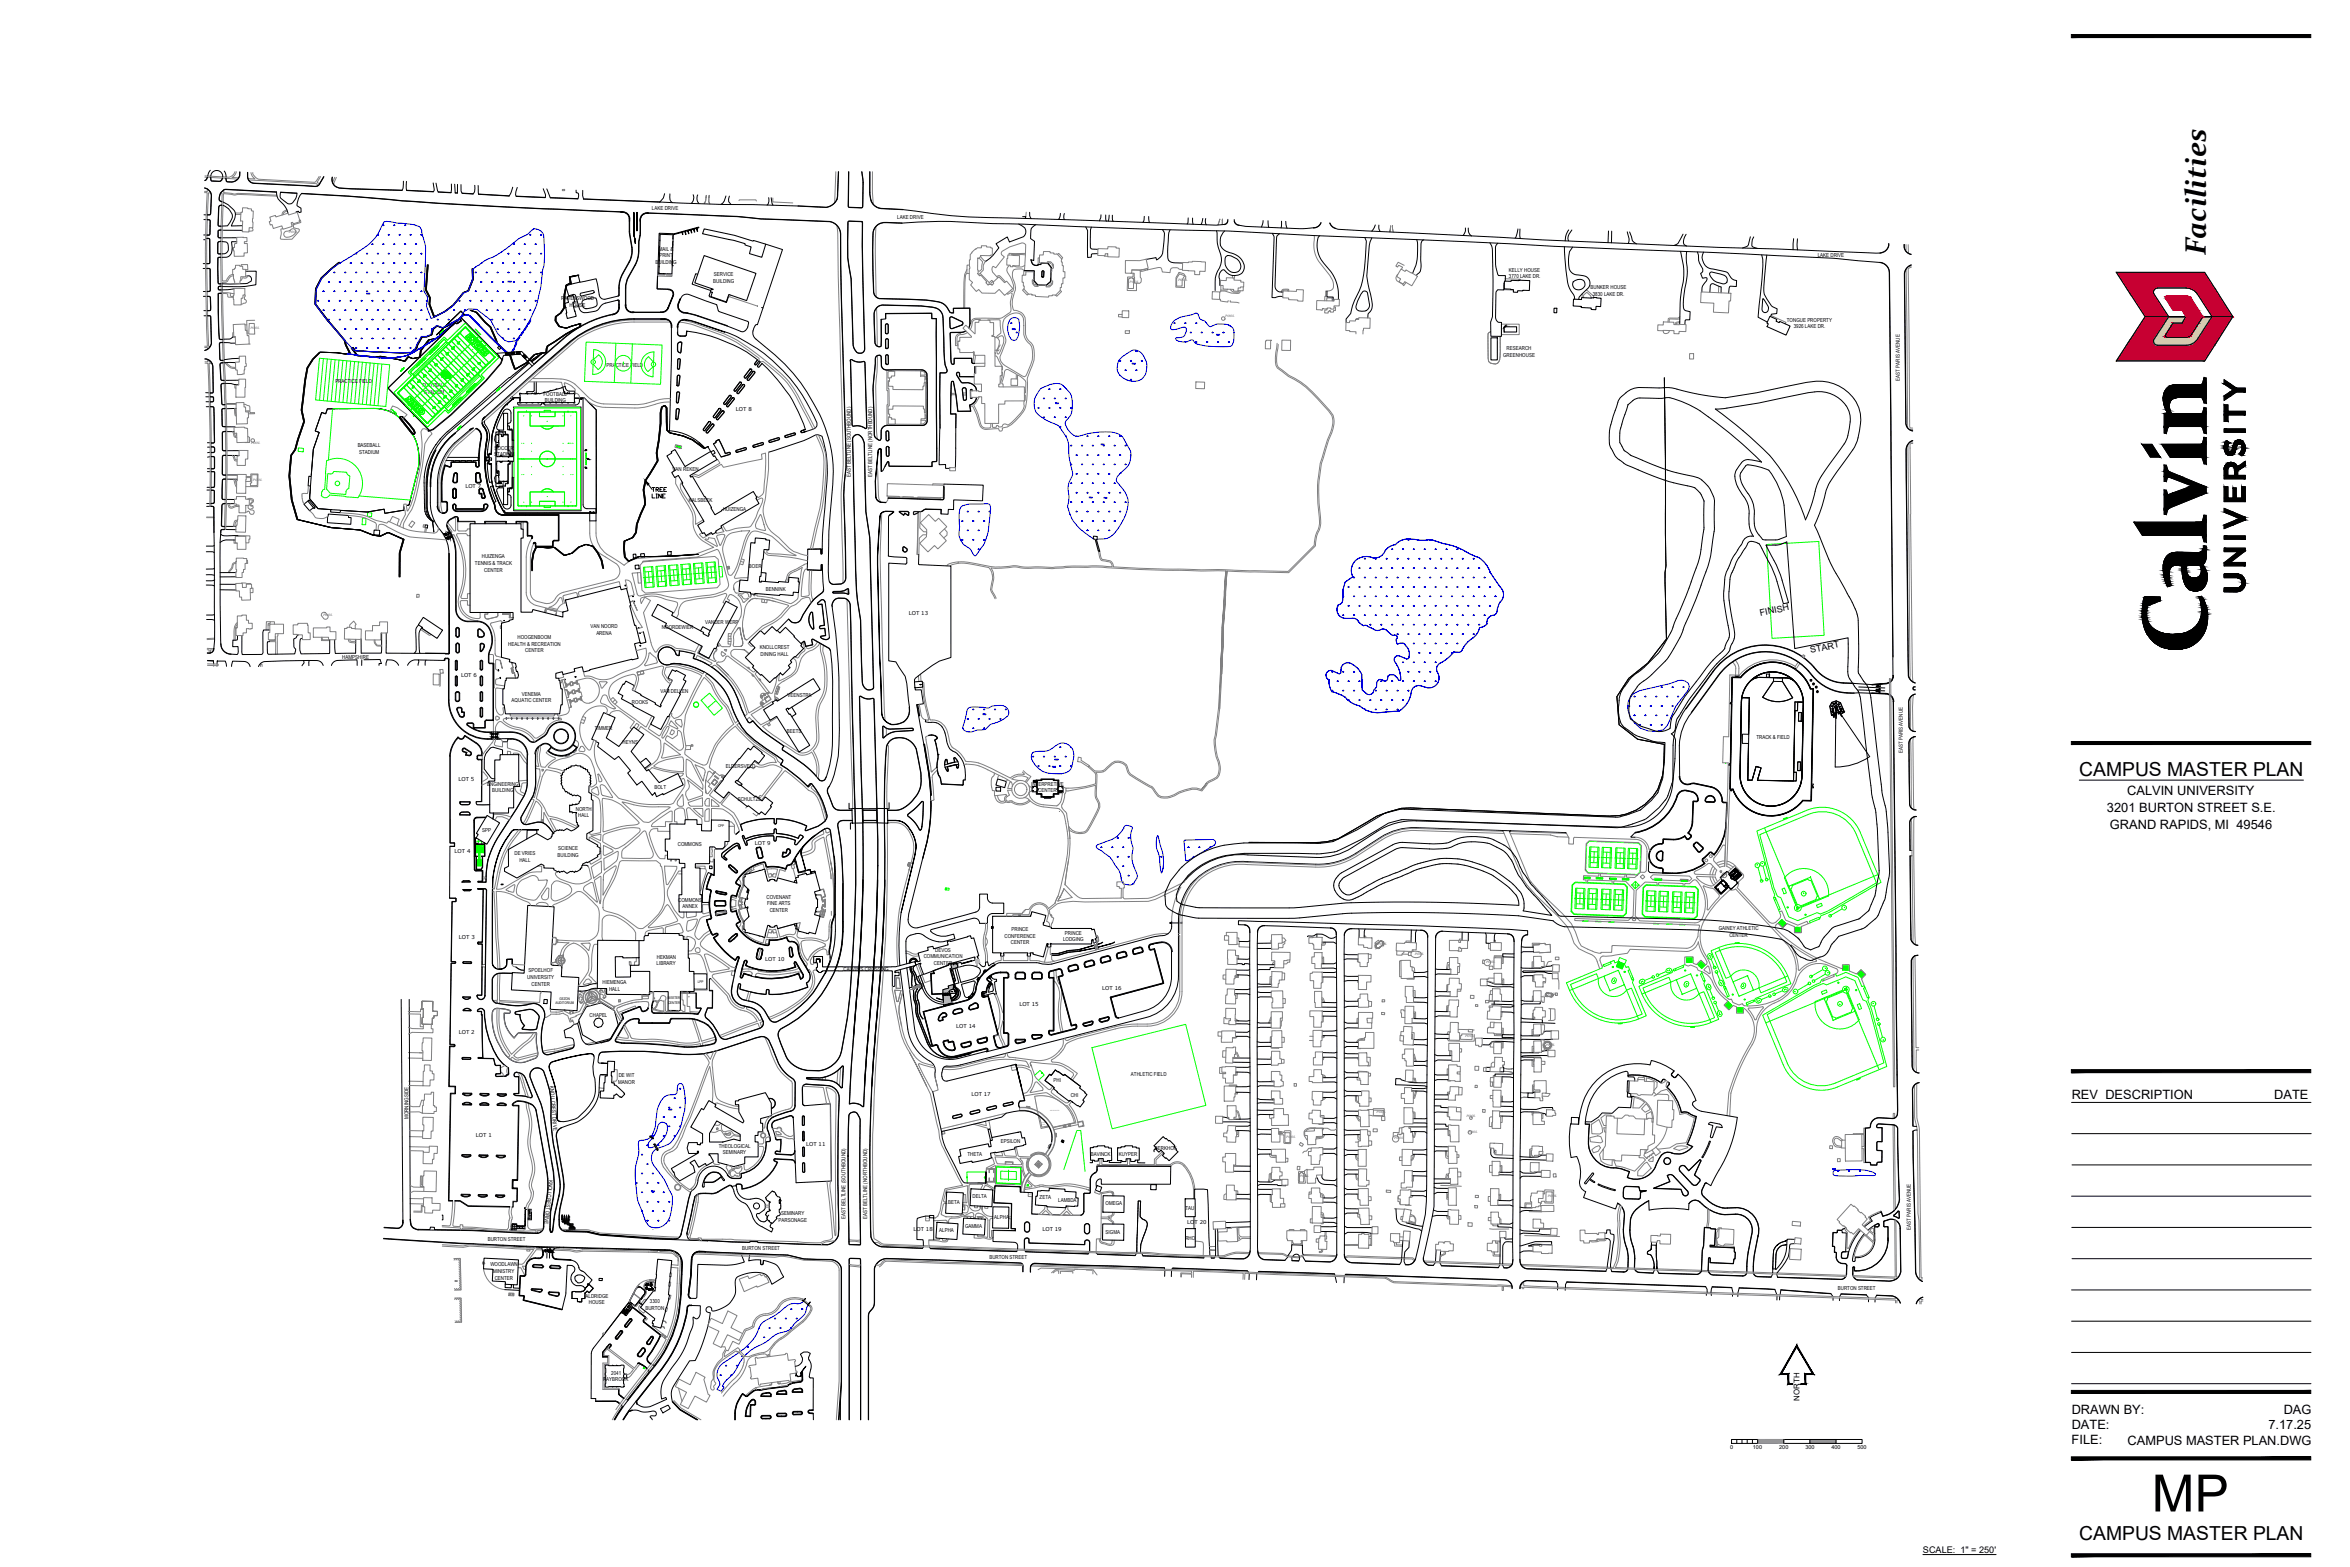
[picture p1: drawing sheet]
<svg xmlns="http://www.w3.org/2000/svg" width="914mm" height="610mm" viewBox="0 0 914 610" stroke-linecap="round" stroke-linejoin="round" font-family="sans-serif">
<defs><g id="words">
<text font-size="20" x="837.2" y="588">MP</text>
<text font-size="11.4" x="858.4" y="99.3" transform="rotate(-90 858.4 99.3)">Facilities</text>
<g font-size="7.5">
<text x="809.1" y="301.9">CAMPUS MASTER PLAN</text>
<text x="809.1" y="599">CAMPUS MASTER PLAN</text>
</g>
<g font-size="5">
<text x="827.7" y="309.1">CALVIN UNIVERSITY</text>
<text x="819.8" y="315.8">3201 BURTON STREET S.E.</text>
<text x="820.9" y="322.4">GRAND RAPIDS, MI 49546</text>
<text x="806.1" y="427.4">REV DESCRIPTION</text>
<text x="884.9" y="427.4">DATE</text>
<text x="806.1" y="550">DRAWN BY:</text>
<text x="888.6" y="550">DAG</text>
<text x="806.1" y="555.9">DATE:</text>
<text x="882.6" y="556">7.17.25</text>
<text x="806.1" y="561.9">FILE:</text>
<text x="827.9" y="562">CAMPUS MASTER PLAN.DWG</text>
</g>
<g font-size="3.5">
<text x="685" y="239.7" transform="rotate(-12 685 239.7)">FINISH</text>
<text x="704.6" y="254.2" transform="rotate(-12 704.6 254.2)">START</text>
<text x="748.2" y="604">SCALE: 1&quot; = 250'</text>
</g>
<text font-size="3.1" fill="#808080" x="217" y="373.9">N</text>
<text font-size="3.1" x="700.2" y="544.9" transform="rotate(-90 700.2 544.9)">NORTH</text>
<g font-size="2.1">
<text x="253.7" y="81.6">LAKE DRIVE</text>
<text x="349.1" y="85.3">LAKE DRIVE</text>
<text x="256.3" y="97.6">MAIL &amp;</text>
<text x="256.6" y="100.2">PRINT</text>
<text x="707.3" y="99.8">LAKE DRIVE</text>
<text x="255.1" y="102.7">BUILDING</text>
<text x="277.8" y="107.5">SERVICE</text>
<text x="587.2" y="105.7">KELLY HOUSE</text>
<text x="277.5" y="110">BUILDING</text>
<text x="587.1" y="108.2">3770 LAKE DR.</text>
<text x="618.9" y="112.6">BUNKER HOUSE</text>
<text x="218.4" y="116.7">RAVENSWOOD</text>
<text x="221.6" y="119.3">HOUSE</text>
<text x="619.8" y="115.1">3830 LAKE DR.</text>
<text x="695.3" y="125.1">TONGUE PROPERTY</text>
<text x="698" y="127.7">3926 LAKE DR.</text>
<text x="586.2" y="136.3">RESEARCH</text>
<text x="236" y="142.7">PRACTICE FIELD</text>
<text x="584.9" y="138.9">GREENHOUSE</text>
<text x="130.5" y="148.9">PRACTICE FIELD</text>
<text x="739.2" y="148.1" transform="rotate(-90 739.2 148.1)">EAST PARIS AVENUE</text>
<text x="164.3" y="150.7">FOOTBALL</text>
<text x="165" y="153.3">STADIUM</text>
<text x="211.5" y="153.9">FOOTBALL</text>
<text x="212" y="156.5">BUILDING</text>
<text x="286.4" y="159.8">LOT 8</text>
<text x="139.2" y="174">BASEBALL</text>
<text x="139.8" y="176.6">STADIUM</text>
<text x="192.3" y="177.6">STADIUM</text>
<text x="192.5" y="175">SOCCER</text>
<text x="261.7" y="183">VAN REKEN</text>
<text x="331.1" y="185.7" transform="rotate(-90 331.1 185.7)">EAST BELTLINE (SOUTHBOUND)</text>
<text x="339.4" y="185.7" transform="rotate(-90 339.4 185.7)">EAST BELTLINE (NORTHBOUND)</text>
<text x="181.1" y="189.8">LOT 7</text>
<text x="268.1" y="195.1">KALSBEEK</text>
<text x="281.3" y="198.9">HUIZENGA</text>
<text x="184.8" y="219.8">TENNIS &amp; TRACK</text>
<text x="187.5" y="217.2">HUIZENGA</text>
<text x="291.4" y="221.1">BOER</text>
<text x="188.4" y="222.4">CENTER</text>
<text x="298" y="229.7">BENNINK</text>
<text x="353.6" y="239.1">LOT 13</text>
<text x="229.8" y="244.4">VAN NOORD</text>
<text x="257.6" y="244.6">NOORDEWIER</text>
<text x="274.4" y="242.8">VANDER WERP</text>
<text x="197.7" y="251.2">HEALTH &amp; RECREATION</text>
<text x="201.4" y="248.7">HOOGENBOOM</text>
<text x="232" y="247">ARENA</text>
<text x="133.2" y="256.3">HAMPSHIRE</text>
<text x="204.3" y="253.8">CENTER</text>
<text x="295.6" y="252.5">KNOLLCREST</text>
<text x="296" y="255">DINING HALL</text>
<text x="179.4" y="263.2">LOT 6</text>
<text x="257" y="269.6">VAN DELLEN</text>
<text x="199.1" y="273.3">AQUATIC CENTER</text>
<text x="203.1" y="270.7">VENEMA</text>
<text x="245.9" y="273.9">ROOKS</text>
<text x="306.4" y="271">VEENSTRA</text>
<text x="231.4" y="284">TIMMER</text>
<text x="306.1" y="285.3">BEETS</text>
<text x="683.4" y="287.6">TRACK &amp; FIELD</text>
<text x="242.2" y="289.6">HEYNS</text>
<text x="740.4" y="293.1" transform="rotate(-90 740.4 293.1)">EAST PARIS AVENUE</text>
<text x="282.4" y="299">ELDERSVELD</text>
<text x="178.4" y="303.8">LOT 5</text>
<text x="189.6" y="305.6">ENGINEERING</text>
<text x="401.2" y="305.6">INTERPRETIVE</text>
<text x="191.6" y="308.2">BUILDING</text>
<text x="254.6" y="306.9">BOLT</text>
<text x="287.1" y="311.8">SCHULTZE</text>
<text x="404" y="308.2">CENTER</text>
<text x="224.1" y="315.3">NORTH</text>
<text x="225" y="317.9">HALL</text>
<text x="187.7" y="323.7">SPP</text>
<text x="263.8" y="329.1">COMMONS</text>
<text x="293.7" y="328.6">LOT 9</text>
<text x="176.9" y="331.6">LOT 4</text>
<text x="200.2" y="332.7">DE VRIES</text>
<text x="202.1" y="335.2">HALL</text>
<text x="217" y="333.3">BUILDING</text>
<text x="217.2" y="330.8">SCIENCE</text>
<text x="263.9" y="350.7">COMMONS</text>
<text x="265.6" y="353.3">ANNEX</text>
<text x="298.2" y="349.7">COVENANT</text>
<text x="298.5" y="352.2">FINE ARTS</text>
<text x="299.5" y="354.8">CENTER</text>
<text x="178.6" y="365.3">LOT 3</text>
<text x="390.8" y="364.8">CONFERENCE</text>
<text x="393.6" y="362.2">PRINCE</text>
<text x="414.4" y="363.7">PRINCE</text>
<text x="668.8" y="361.9">GAINEY ATHLETIC</text>
<text x="672.9" y="364.4">CENTER</text>
<text x="363.9" y="370.2">DEVOS</text>
<text x="393.3" y="367.3">CENTER</text>
<text x="413.7" y="366.2">LODGING</text>
<text x="255.5" y="375.5">LIBRARY</text>
<text x="255.6" y="372.9">HEKMAN</text>
<text x="297.8" y="373.8">LOT 10</text>
<text x="328.2" y="377.6">CALVIN'S CROSSING</text>
<text x="359.4" y="372.8">COMMUNICATION</text>
<text x="363.3" y="375.3">CENTER</text>
<text x="205.2" y="380.9">UNIVERSITY</text>
<text x="205.7" y="378.3">SPOELHOF</text>
<text x="206.8" y="383.4">CENTER</text>
<text x="234.5" y="382.8">HIEMENGA</text>
<text x="237" y="385.4">HALL</text>
<text x="428.9" y="385.3">LOT 16</text>
<text x="229.4" y="395.7">CHAPEL</text>
<text x="396.6" y="391.5">LOT 15</text>
<text x="372.1" y="400">LOT 14</text>
<text x="178.6" y="402.4">LOT 2</text>
<text x="240.7" y="419.1">DE WIT</text>
<text x="440.1" y="418.5">ATHLETIC FIELD</text>
<text x="214" y="422.4" transform="rotate(85 214 422.4)">KNOLLCREST DRIVE</text>
<text x="240.5" y="421.7">MANOR</text>
<text x="409.9" y="420.9">PHI</text>
<text x="378" y="426.3">LOT 17</text>
<text x="416.6" y="426.9">CHI</text>
<text x="158.9" y="435.4" transform="rotate(-90 158.9 435.4)">MORNINGSIDE</text>
<text x="185.2" y="442.3">LOT 1</text>
<text x="279.7" y="446.5">THEOLOGICAL</text>
<text x="281.3" y="449.1">SEMINARY</text>
<text x="313.7" y="445.9">LOT 11</text>
<text x="376.5" y="449.6">THETA</text>
<text x="389.4" y="444.6">EPSILON</text>
<text x="424.4" y="449.6">BAVINCK</text>
<text x="435.4" y="449.7">KUYPER</text>
<text x="449.4" y="447.5">BERKHOF</text>
<text x="213.7" y="459" transform="rotate(96 213.7 459)">KNOLLCREST DRIVE</text>
<text x="378.4" y="466">DELTA</text>
<text x="404.5" y="466.6">ZETA</text>
<text x="411.8" y="467.7">LAMBDA</text>
<text x="303.9" y="472.7">SEMINARY</text>
<text x="368.9" y="468.4">BETA</text>
<text x="430.2" y="468.9">OMEGA</text>
<text x="461.3" y="470.6">TAU</text>
<text x="302.9" y="475.3">PARSONAGE</text>
<text x="328.9" y="474.2" transform="rotate(-90 328.9 474.2)">EAST BELTLINE (SOUTHBOUND)</text>
<text x="337.5" y="474.2" transform="rotate(-90 337.5 474.2)">EAST BELTLINE (NORTHBOUND)</text>
<text x="355.4" y="478.8">LOT 18</text>
<text x="365.5" y="479.2">ALPHA</text>
<text x="375.5" y="477.7">GAMMA</text>
<text x="386.9" y="474.4">ALPHA</text>
<text x="405.6" y="479">LOT 19</text>
<text x="462" y="476.2">LOT 20</text>
<text x="743.5" y="478.4" transform="rotate(-90 743.5 478.4)">EAST PARIS AVENUE</text>
<text x="189.8" y="482.8">BURTON STREET</text>
<text x="430.2" y="480.2">SIGMA</text>
<text x="461.2" y="482.4">RHO</text>
<text x="288.8" y="486.4">BURTON STREET</text>
<text x="385" y="489.8">BURTON STREET</text>
<text x="190.8" y="492.7">WOODLAWN</text>
<text x="191.9" y="495.3">MINISTRY</text>
<text x="192.5" y="497.8">CENTER</text>
<text x="715.1" y="501.8">BURTON STREET</text>
<text x="227.8" y="504.9">ALDRIDGE</text>
<text x="229.1" y="507.5">HOUSE</text>
<text x="251.1" y="509.5">BURTON</text>
<text x="252.9" y="506.9">3300</text>
<text x="234.6" y="537.4">RAYBROOK</text>
<text x="237.8" y="534.9">2041</text>
<text x="673.2" y="563.5">0</text>
<text x="682.1" y="563.5">100</text>
<text x="692.3" y="563.5">200</text>
<text x="702.5" y="563.5">300</text>
<text x="712.7" y="563.5">400</text>
<text x="722.8" y="563.5">500</text>
</g>
<g font-size="1.4" fill="#808080">
<text x="112.3" y="90.8">POOL</text>
<text x="439.5" y="110.2">POOL</text>
<text x="458.4" y="109.2">POOL</text>
<text x="476.8" y="123.5">POOL</text>
<text x="97.4" y="128">POOL</text>
<text x="97.7" y="172.8">POOL</text>
<text x="98.4" y="187.2">POOL</text>
<text x="125.8" y="239.7">POOL</text>
<text x="536.1" y="367.8">POOL</text>
<text x="550.5" y="371.5">POOL</text>
<text x="578.3" y="374.5">POOL</text>
<text x="602.2" y="387.2">POOL</text>
<text x="570.1" y="403.3">POOL</text>
<text x="601.5" y="406.7">POOL</text>
<text x="535.7" y="433">POOL</text>
<text x="570.6" y="434.6">POOL</text>
<text x="500.5" y="442.8">POOL</text>
<text x="542.5" y="443.2">POOL</text>
<text x="571.3" y="440.7">POOL</text>
<text x="505.8" y="458">POOL</text>
<text x="602.3" y="465.8">POOL</text>
</g>
<g font-size="1.4">
<text x="279.4" y="321.9">CPP</text>
<text x="271.5" y="382.3">LPP</text>
<text x="217.7" y="388.8">GEZON</text>
<text x="259.9" y="388.8">MEETER</text>
<text x="216.1" y="390.6">AUDITORIUM</text>
<text x="259.9" y="390.5">CENTER</text>
</g>
<g font-size=".6" fill="#808080">
<text x="393.7" y="415.4">TRASH</text>
<text x="405.1" y="437">SEATING/</text>
<text x="405.1" y="437.7">STAGE</text>
<text x="408.6" y="432">AMPHITHEATER</text>
</g>
<text font-size=".6" fill="#0f0" x="399.4" y="461.8">WELL</text>
<g font-size=".5" fill="#808080">
<text x="400.2" y="465">TRASH</text>
<text x="360.2" y="474.2">TRASH</text>
</g>
<text font-size=".4" fill="#0f0" x="263.5" y="173.9">WELL</text>
<g font-size=".3" fill="#808080">
<text x="366.6" y="441">FORMER</text>
<text x="366.6" y="440.7">TRANS-</text>
</g>
</g></defs>
<!-- layer: C-PVMT-ASPH -->
<g fill="none" stroke="#000" stroke-width=".39">
<path d="M79.6 73.2a3.3 3.3 0 0 1 2.6 3l-.3 6.8-.2 .5h-1M79.6 73.1a3.4 3.4 0 0 1 2.7 3.1l-.3 6.8-.3 .6h-1M80.7 69l-.4 .8-.6 .3M80.8 69l-.4 .9-.7 .4M81.8 66.2l-1 2.3M81.9 69l.4 1.5 2.9 .1a1.35 1.35 0 0 0 1.4-1.3M82 68.5a2.35 2.35 0 0 1 2.5-2.2 2.35 2.35 0 0 1 2.2 2.5M82 69l.4 1.4 3.2 .1 .6-.5 .3-.7M86.3 79.7l-.9 .3-.3 .7-.3 6.8 .4 .5h.8M86.3 79.8l-.9 .3-.2 .6-.3 6.8 .3 .4h.8M86.8 79.9a5.4 5.4 0 0 1 3.6 4.5l-.9 2.1-1 1.4h-2M86.8 78.6a8.1 8.1 0 0 1 4.8 4.5 8.3 8.3 0 0 1-1.6 4.8l4.4-.1"/>
<path d="M87.2 66.5l.7 1.2v1.2M93.3 66.9a3.3 3.3 0 0 1-2 3.6l-1.1 .2h-1.8l-.5-1.3M93.4 66.9a3.4 3.4 0 0 1-2 3.7l-1.2 .3-1.9-.2-.3-.2-.1-1.1M96.3 67.1a3.5 3.5 0 0 0 1 3.7l1.6 .6 23.8 1.2 1.4-.6 1.9-3.2M96.4 67.1a3.5 3.5 0 0 0 1 3.6l1.5 .5 23.8 1.3 1.3-.6 2-3.2M107.6 74.8l-19.7-1.1a3.1 3.1 0 0 0-2.2 4.5l.6 .2M107.6 74.7l-19.7-1.1a3.6 3.6 0 0 0-2.6 4.4l1 .5M107.6 74.7v.6a5.2 5.2 0 0 0 2.6 4.2l1.1 1.4 .8 2M109.2 74.8l-.2 1.5 .2 .8 3 2.2a3.1 3.1 0 0 0 3-2.4l.3-1.7-6.3-.3M109.2 74.8l6.3 .3M117.4 75.2l25.5 1.6a1401.9 1401.9 0 0 0 87.8 5.2l10.8 .4M129.3 68.9a3.4 3.4 0 0 0 2.7 4.3l24.4 .9"/>
<path d="M129.4 68.9a3.3 3.3 0 0 0 2.6 4.2l24.4 .9a5.2 5.2 0 0 0 .6-3.5M158.2 70.6v3.5M158.2 74l10.4 .5M168.6 71.2l.3 2.4-.3 1-10.4-.5M169.7 71.2l.8 3.5 5 .3M175.6 71.6l-.1 3.4-5-.4M176.9 71.7l.2 3.3h.9M178 71.7v3.4h-.9M179.4 71.8a4 4 0 0 0 .4 3.4l4.3 .3M184.7 72.1a3.3 3.3 0 0 1-.6 3.3l-4.2-.3M186 72.2l.2 3.3 11.9 .8 1.4-3.5M186.2 75.5l11.9 .7"/>
<path d="M200.9 76.4l11.3 .5M200.9 76.3l11.3 .5M201.3 72.9a3.3 3.3 0 0 0-.4 3.5M211.4 73.4l.8 2.3v1.1M212.8 73.5l1.3 3.4 10.8 .5M214.1 76.9l10.8 .4M224.2 74v.9l.6 .2a2.03 2.03 0 0 1 .1 2.2M226.7 74.1v2l.4 1.4 29.7 1.1 1.3-1.6 .5-1.7M227.1 77.4l29.7 1.1M260.7 75.4a2.99 2.99 0 0 0 .9 3.4M269.7 75.8a2.85 2.85 0 0 1-.7 3.3M271.5 75.8a3 3 0 0 0 .5 3.4"/>
<path d="M282.5 76.2l-.7 2-1.3 1.3M283.8 76.3l-.3 2.2 1 1.1M299.1 76.9a3 3 0 0 1-.6 2.9M300.1 76.9l.3 2.2 .4 .7M326.2 66.8l-.3 9a4.8 4.8 0 0 1-4.4 4.8l-10.9-.5M326.3 66.8l-.3 9a4.8 4.8 0 0 1-4.5 4.9l-15.6-.7-24.5-.4-24.7-1M330.2 66.8l-.2 13.5 .6 .4 4.5 .2 .6-.6 .2-9.2-.5-4.3M330.3 66.8l-.2 13.5 .5 .3 4.5 .2 .5-.5 .2-9.2-.5-4.3M338.4 66.8v8.5a5.3 5.3 0 0 0 4.4 5.9l8.5 .4M338.5 66.8v8.5a5.2 5.2 0 0 0 4.3 5.8 270.7 270.7 0 0 1 27.1 2.8l7.1 .5 41 1.2 55.2 2 3.1-.3M79.2 93.2h.8M79.3 91.4h.7"/>
<path d="M79.3 85.4h.9M79.4 83.6h.8M80.5 92.7h.7l.5 .5v8.9l-.3 .5h-.9M80.5 92.8h.7l.4 .4v8.8l-.3 .5h-.8M80.7 85.4l.9 .1 .2 .3-.1 5.3-.3 .4h-.9M80.7 85.5l1 .4-.1 5.1-.2 .4h-.9M85.9 93.8l-.8 .2-.4 .6v3.9l1.2 .3M85.9 93.9l-.7 .2-.4 .5v3.9l1.1 .2M86 89.4l-.8 .1-.4 .4v2.2l.4 .5h.8M86 89.5l-.8 .1-.3 .3v2.2l.3 .3 .8 .1M86.4 94l1.9 .3a3.8 3.8 0 0 1 .3 3.5l-.2 .3a2.07 2.07 0 0 1-2 .7M86.5 89.6h7.8"/>
<path d="M92.1 92.5h-5.6M92.1 94h-2a6.7 6.7 0 0 1-.7 5.4l-1 .6-2 .1M241.5 82.4h.9v.2h-.9zM242.4 82.5h-.9a1934.1 1934.1 0 0 1-98.6-5.6l-25.6-1.6a6.5 6.5 0 0 0-1.6 4.8l1.4 .9 .1 1.5-.8 .2-.3-.5-.9 .2 .1 .3M242.4 82.6l1.1 .3 .8 .7 .6 1.5M242.4 82.5a2.77 2.77 0 0 1 2.5 3.5M242.4 82.4l1.7 .6 .7 .9 .3 1.2M244.8 85.1h.2l-.1 5.6 1 6.3M244.8 85.1v.9M245 86v4.7l.9 5.5a9.2 9.2 0 0 1-1 5.8l-2.5 4.5a11.4 11.4 0 0 0-1.5 5.5v2.8M245.9 97a9 9 0 0 1-1.2 4.9l-2.4 4.5a11.7 11.7 0 0 0-1.5 5.6v2.7l-.4 .5M249.1 86l-.1 5.4a22.7 22.7 0 0 0-.6 7.7l-.8 2.8-3.4 6.3-.6 1.9-.2 8.3"/>
<path d="M249.1 91.7l-.4 2.3-.1 3.6a11.5 11.5 0 0 1-1.5 5.7l-2.8 5-.6 1.8-.4 8.8M249.2 86a2.71 2.71 0 0 1 3.2-3.1l18.3 .7a207.3 207.3 0 0 1 25.3 1.6l26.9 1.1a5.1 5.1 0 0 1 4.1 5.3 2347.6 2347.6 0 0 0 2.1 82.7 56.3 56.3 0 0 1-.6 13.6l-.2 4.7 .7 32.2a2.33 2.33 0 0 1-2.2 2.4h-2.8l-1.2-.9M251.9 83a2.6 2.6 0 0 0-2.7 3l-.1 5.7M251.9 82.8l.5 .2zM251.9 82.8a2.82 2.82 0 0 0-2.9 3.2h.2M252.4 82.8l18.3 .7a205.1 205.1 0 0 1 25.3 1.6l26.9 1a5.2 5.2 0 0 1 4.2 5.5 2323.7 2323.7 0 0 0 2.1 82.7 56.4 56.4 0 0 1-.6 13.6l-.3 4.7 .9 32.3a2.44 2.44 0 0 1-2.4 2.4l-2.5 .1-1.1-.5a2.72 2.72 0 0 1-.8-2.4 265.1 265.1 0 0 1 1.6-36.1 51.9 51.9 0 0 0-7.5-31.5 72.6 72.6 0 0 0-22.3-24.9M298 95l6.5 2.1-9.8 29.2h-.4a3.7 3.7 0 0 0-.1 5.7M330 86.2l5.2-.1 .4 .5v9l.9 40a2 2 0 0 1-1.8 1.9 2 2 0 0 1-2.1-1.4l-.7-1.8-.8-25.8-1.3-8.2zM330.1 86.2h5.1l.3 .4v9l.9 40a1.9 1.9 0 0 1-1.7 1.9 1.9 1.9 0 0 1-2-1.5l-.7-1.7-.8-25.8-1.3-8.3zM350.9 86.8l-5.9-.2a4.6 4.6 0 0 0-5.2 3.8l-.1 15 .3 8.4 .4 1.1 .6 .6 1.2 .6 12.3 .3a38.9 38.9 0 0 1 12.1 1.4l1.3 1 1.8 2.6 .5 .2 .8 .1-.1-1.8 6.5-.1 .1 6.2-.5 1.6M396.4 87.2l1.3 .7a2.5 2.5 0 0 1 .6 4.2l-5.5 2.1-.9-2-4.3 2.6 1.1 1.6-2.3 2.9-2.7 2.3M397.9 84.3h1.3l-.4 .7"/>
<path d="M400.6 82.6l.1 1.3 .5 1.2M403 87.4a3.2 3.2 0 0 0-1.9 3.4l-.1 2 1.5 1.1-.3 7.5-1-.4 .4 1.2a1.81 1.81 0 0 0 2.3 .9v-.3h1.1l.1-.5 2.7 .2 1.3 1.6-.3 5.5-1.6 1.4-3.4-.1-1.5-1.7 .1-3.8h-3.8M412.6 83l-.3 1.9-.5 .5M414.2 83.1l-.3 1.6 .2 .7M422.5 88.3l.7 1.4v10.5l1.4-.1 .1-1.1 .3-.3h2.2M424.7 88.4l-.4 1v6.9l.7 .6 2.2 .1M428.4 83.6l-.1 1.1-.5 1.2M430.2 83.6l.1 2 .2 .4M431.6 83.7l-.4 2.4M432.8 83.7l.1 1.9 .3 .5M445.3 84.2l-.2 1.7-.4 .6M447 84.2l.2 2.4"/>
<path d="M452.3 89.3l.8 1.5-.4 5.2a4.7 4.7 0 0 1-2.7 5.1l-.2-.9-3.8 .7M455.3 89.4a15.9 15.9 0 0 0-.9 6.6v4.3a2.31 2.31 0 0 0 2.4 1.9l3.4 .1M462.3 84.8v1.8l-.4 .6M464 84.8l.2 2.4M468 85l-.7 2.4M469.2 85l-.2 1.1 .3 1.4M473.4 89.8l.2 2a14.5 14.5 0 0 0 1.4 7.2 7.1 7.1 0 0 1-1.3 6.6 12.7 12.7 0 0 0-.9 7.4M476.5 89.8l-.6 .7a4.7 4.7 0 0 0 1.3 7.3l1.2 .5a5.8 5.8 0 0 1 5.5 6.8 4.1 4.1 0 0 1-5.7 1.6l-2-1.8a2.57 2.57 0 0 0-1.6 3.7v2.2l.5 .3M477.1 99.7l.7-.3a5.6 5.6 0 0 1 4.3 2.2 2.72 2.72 0 0 1-.4 4.1 2.72 2.72 0 0 1-3.9-.9 4.4 4.4 0 0 1-.7-5.1zM477.8 85.9a1.54 1.54 0 0 1-1.5 1.5M477.8 85.3a1.67 1.67 0 0 1-1.5 2M480.2 85.4a1.92 1.92 0 0 0 1.9 2.2l2.6 .5 22.4 .9 4.9-.5 1.1-.7 .9-1.2"/>
<path d="M480.3 86l.6 1.1 1.2 .5M491.5 85.8l-.6 2.5M493.4 85.9l.3 2.5M495 90.8l.8 1.4-.9 23.5 4.2-.4M497.9 90.9l-.4 .3a1.58 1.58 0 0 0-.8 1.8l-.6 18.3 .7 1.6a2.63 2.63 0 0 0 2.4 .8M498.6 86.1l-.1 2.5M500.3 86.1l.5 2.7M513.4 91.7a7 7 0 0 0-.8 5.1l.1 .5a10.8 10.8 0 0 0 2.4 5.1l2.7 3.2a15.9 15.9 0 0 1 3 10.8M514.1 86.6l-1.2 1.5-1.8 .6M517.4 86.8a3.8 3.8 0 0 0 3.2 2.4l79.6 4.1 68.5 2.9 22.8 .7 35 1.4a10.4 10.4 0 0 0 6.9-.5 3.5 3.5 0 0 0 1.6-3M517.5 86.8a3.4 3.4 0 0 0 2.2 2M531.1 92.4l.6 1.4a75.9 75.9 0 0 1-2.1 17.5l-.7 1.9a23.6 23.6 0 0 0-3.3 8.8l-1.8 2.1v1.4"/>
<path d="M533.8 92.6l-1 3-1 11.8 1.5 7.1a9.4 9.4 0 0 1 .4 5.8l-1.4 1.9-.1 1.5M535.1 87.5l-1.3 2.4M536.5 87.6l.1 1.6 .3 .9M551.3 93.2a21.2 21.2 0 0 1-1.7 13.1M554 93.3a1.6 1.6 0 0 0-1.1 1.8v8.8a3.9 3.9 0 0 1-1.8 3.3M570.2 88.7a3.5 3.5 0 0 1-.9 2.9M571.3 88.7v.8a2.74 2.74 0 0 0 1.3 2.3M579.7 94.5l.6 1 .4 1.5 .3 11.6-.3 14.6-.7 2.1 .1 5.5 4.1 .1v-5.5h-.9a1.74 1.74 0 0 1-1.4-1.9l.2-10 .6-.8 2.5 .1 .2-2.7M582.8 94.6l-.9 1.5 .2 8 1 3.1h2.7l-.1 2.2M590.6 89.1l-.7 3.2-.3 .3M591.4 89.1l-.1 2.5 .3 1.2M608.7 96v1.7a59.9 59.9 0 0 0 1.7 13.7l.7 1.5a5.2 5.2 0 0 1 1.6 3.5"/>
<path d="M610.4 89.5l-.9 1.5-.5 2.7M611.6 89.5a3.8 3.8 0 0 0-1.3 4.2M611.9 96.1l-1.2 1.8a11.9 11.9 0 0 0 .4 7.7l1.3 1 1.6 .3a5.6 5.6 0 0 1 3.4 .9l1.1 1.5a3.1 3.1 0 0 1-.4 2.6l-3.7 3.7-.1 .9M625.9 89.9l-.2 4.5M627.1 89.9l-.1 4.6M633.2 90.2a5.1 5.1 0 0 1 .4 4.5M634.1 90.2l1.1 3.4 1.5 1.3M653.9 97.8a28.6 28.6 0 0 1 1.3 9.3l-.5 3.7a58.8 58.8 0 0 0-1.1 15.4M654.9 91.1l-2 3.6-1.6 .8M656.1 91.1l-.9 1.8a1.96 1.96 0 0 0 1.1 2.8M656.3 97.9l-.1 4.2a22.4 22.4 0 0 1-.6 10l-.6 4.4a4.9 4.9 0 0 0 .6 4.2l2 .6-.1 3.1h-1.6l-.2 .3-.1 1.6M660.5 98l.4 1.2a7.2 7.2 0 0 0 1.6 5.3 1.36 1.36 0 0 1-.8 1.9l.7 1.8h1.8l-.2 1.1a4.6 4.6 0 0 0-1.8 4.3"/>
<path d="M662.9 98.1a4.4 4.4 0 0 0 3.6 6.5l5.4 1.3 1.9 2.4 1.9 .9-.1 2.3h-2.6l-.4 2.6M681.1 92.1l-1 3.5-2.1 .9M682.4 92.2l-.5 1-.2 2.4 .5 .5 1.7 .6M685.5 99.1l.4 1.8a131.3 131.3 0 0 1-1.4 18l-.4 4.5 3.6 1.9M687.5 99.2l-.3 1.8a62.9 62.9 0 0 0-.8 12.7 14 14 0 0 0 3.4 5.7l1.7 .7-.2 1.9-2 .2-.4 .9M697.9 92.8l-.2 4.3M699.4 92.9v4.3M734.9 94.8a3.5 3.5 0 0 1-3.4 3.6M740.9 95.1a3.4 3.4 0 0 0 2.7 3.9M741 95.1a3.3 3.3 0 0 0 2.6 3.8M79 104.4h1M79.1 102.6h.9"/>
<path d="M79.1 113.4h1M79.1 115.3h1.1M80.5 104.4l1.1 .1 .2 .4 .1 8-.3 .5-1 .1M80.5 104.5h.8l.4 .4 .1 8-.3 .4h-.9M80.7 115.3h.7l.5 .3 .1 3.9-.1 1.2-1.1 .2M80.7 115.4h.7l.4 .3 .1 3.8-.1 1.2-1 .1M85.9 100.2l-1.1 .2v4.1l.1 5.5 .3 .4h.8M85.9 100.1l-1.1 .3-.1 4.1 .1 5.6 .3 .3 .9 .1M86.1 111.3l-1 .2-.2 .9 .3 .4h.9M86.1 111.4l-1 .1-.1 .9 .2 .3h.9M86.1 114l-1.1 .1-.2 .3 .1 7.2 .4 10.2 .2 .2 1 .1M86.1 114.1l-1.1 .3v7.2a45.7 45.7 0 0 0 .6 10.4h.9"/>
<path d="M91.1 112.4l-4.5 .4M95.6 105.5h4.1l-.1 5.3-6.3 .7h-6.7M96.1 107.4a1.37 1.37 0 0 1 1.5 .5 1.37 1.37 0 0 1 .1 1.5 5 5 0 0 1-4.3 1h-6.8M222.3 110.5l-2.2 .7 1.2 3.9 1.8-.6 .8 .4 1.6 5.4 .7 .9a7.3 7.3 0 0 0 6.7-1l1.9-2 5.3-1.4M225.6 109.7l6.4-1.3 1.3 6.8 1 1.1 1 .1 5.4-1.3 .2-.3M225.9 114.1l4.9-1.1 .4 .5-.6 .6-4.4 1.1-.4-.5zM226.7 117a9 9 0 0 1 5.2-1.1l.4 2.5-.7 .9a4.5 4.5 0 0 1-4.4 .5l-.3-.3-.4-1.7zM240.1 116.8l.8 .1v1.5M240.1 116.8l.7 .3 .2 2.6M240.8 118.4v1.3M240.8 119.7h.2M240.8 119.7l-.6 1.6-1.5 .9"/>
<path d="M240.8 118.4a3 3 0 0 1-2.1 3.8M241 119.7l-.2 1-.6 .9-1.4 .8M243.3 118.9a2.75 2.75 0 0 0 2.8 2.7M243.3 118.9h.2M243.5 118.9a2.67 2.67 0 0 0 3.1 2.6M243.5 118.4v.5M243.5 118.9a2.54 2.54 0 0 0 2.6 2.5M255.8 107.4l-.1 5 4.5 .1v.2l-4.5-.3zM259.7 112.5h.1M259.9 119.8l2.1-4.7h-.2l-1.9 4.7M260.1 119.9l-1 1.2-1.6 .5M260.2 112.7a1.68 1.68 0 0 1 1.6 2.4"/>
<path d="M260.2 112.6a1.73 1.73 0 0 1 1.6 2.5l-1.9 4.7M260.2 112.5a1.88 1.88 0 0 1 1.8 2.6M263.9 118a2.75 2.75 0 0 0 2.2 3.8v-.3M264.1 118.1a2.78 2.78 0 0 0 3.2 3.6l.4 .1M271.5 106.7l-.8-.2-1.4 4 7.3 2.5M276.5 113.5l-.5 1.4 .1 .5 6.5 2.2 .9-2.3M296.5 119.7l.4 .1M401.1 101.1l.4 1.1a1.65 1.65 0 0 0 2.5 .7h1l.2-.5 2.6 .2 1.2 1.5-.3 5.4-1.6 1.4-3.3-.1-1.4-1.6 .1-3.9h-3.9M405.6 105.4l.7 .2-.2 2.1-.4 .2-.4-.3zM405.6 105.5l.5 .1-.1 2-.3 .2-.3-.3zM446.5 104.4l.1 .6M516.4 113.2l-.1 2.3 2.5 .1-.1 1.5"/>
<path d="M530.3 113.4l.9-.2 .9 .6 .8 4.9a2.54 2.54 0 0 1-3 2.4l-1.7-.5-.6-1.2a14.1 14.1 0 0 1 2.7-6zM612.2 109.6a2.76 2.76 0 0 1 4.4 .1 2.33 2.33 0 0 1-2.3 3.1 2.33 2.33 0 0 1-2.1-3.2zM665.3 113.7l.2-2.6 .4-.6 .7-.1 3.1 1.2v2.3M665.4 106.1l.4-.3a13.5 13.5 0 0 1 5.8 1.8 1.59 1.59 0 0 1 .3 2.1 1.59 1.59 0 0 1-1.9 .6 5.4 5.4 0 0 1-4.8-3.6zM685.9 116.3l.2-.2 .4 .6 1.4 2.3a1.45 1.45 0 0 1 0 2 1.45 1.45 0 0 1-2 .1l-.3-1zM731.4 102.1a4.1 4.1 0 0 1 3.8 4l1.4 149.5M743.7 103a4 4 0 0 0-2.7 3.5l.5 58.4a3.2 3.2 0 0 0 2.7 2.8M743.7 103.1a3.9 3.9 0 0 0-2.6 3.4l.5 58.4a3.1 3.1 0 0 0 2.7 2.7M79.3 120.8l1 .1M79.4 122.8h.9M79.7 139.6a3.2 3.2 0 0 1 3.2 2.9l.1 10-.3 .4-.9 .1M79.7 139.7a3.1 3.1 0 0 1 3.1 2.9l.1 9.9-.2 .3h-.9"/>
<path d="M80.8 122.8h.8l.4 .4 .3 10.4a3.5 3.5 0 0 1-2.6 2.8M80.8 122.9h.8l.3 .3 .3 10.4a3.4 3.4 0 0 1-2.5 2.7M86.6 133.3l-.9 .1-.3 .4 .2 6 .4 .3h.8M86.6 133.2h-.7l-.5 .4 .1 6.2 .5 .5h.8M87.1 133.3l4.6 .2M91 131.1l-1.7 .8-2.3 .1M91.2 131.1h.3M93.1 139.4l-5.8 .5M238.2 122.3a41.9 41.9 0 0 0-19 9.4l-11 9.7M238.2 122.3l.1 .2M238.2 122.4a41.9 41.9 0 0 0-18.9 9.4l-43.4 37.6a24.5 24.5 0 0 0-8.4 18.5l-.1 7.6a19 19 0 0 0 5.2 12.4 13.9 13.9 0 0 1 2.1 7.5v38.7M238.7 122.2v.2"/>
<path d="M238.7 122.2l-.5 .1M238.8 122.4l-.5 .1M246.1 121.4v.2M246.6 121.4h-.5M246.6 121.4h10.4M246.6 121.6h10.4M246.6 121.4v.2M246.6 121.6h-.5M246.7 121.4h.1M246.7 121.6h-.1M257 121.4l.5 .2zM257 124h1.7v.2h-1.7z"/>
<path d="M257 124h-10.3a39.4 39.4 0 0 0-25.8 9.6l-11.1 9.7-21.9 19.9M257.5 121.4l1.5-.5 .9-1.1-.9 1.2zM258.7 124l1.7 .6 .7 .9 .3 1.3M258.7 124.2l1.1 .3M260.7 125.3l.5 1.5M261.2 126.8h.2v.7h-.2zM263.5 127v.5l.2-.5M263.5 127h.2M263.7 127v.5a3.7 3.7 0 0 0 .3 2.9l.7 .3M263.7 129.2v.8l.7 .7 2.1 .1 .6-.6M263.8 139.7l.5-.2 .5 .4-.4 3.5-.3 .3-.5-.4zM263.8 133.5l.9-.5 .6 .3-.3 3.6a.8 .8 0 0 1-1 .2 .8 .8 0 0 1-.4-.9z"/>
<path d="M263.9 139.7l.4-.1 .4 .4-.4 3.4-.2 .2-.4-.3zM264 133.4l.7-.3 .6 .3-.6 3.8-.7-.3-.3-.7v-2.1zM264.4 125.3l-.7 1.7M264.7 130.7h1.8M264.7 137.2v.1M266.1 121.7l1.5 .3M266.1 121.6a2.6 2.6 0 0 1-2.1-3.5l.8-1.8-.9 1.7 .7-1.8 .2 .1a2.51 2.51 0 0 1 3.5-1.7l10.4 3.9 1.2 2.7 11 3.8 .4 .4-.3 1.8M266.1 121.6l1.6 .2M266.7 124.5l-1.3 .1M266.7 124.4a2.59 2.59 0 0 0-3 2.6M266.7 124.5l.5 .1M266.7 124.3v.2"/>
<path d="M266.7 124.3a2.75 2.75 0 0 0-3.2 2.7M266.7 124.3l.5 .1M267 130.2l-.5 .5M267.2 124.4v.2M267.2 124.4l3 .7 11.9 4-12-3.9-3.4-.8M267.3 128.8l-.2 1.4v-1.4a60.4 60.4 0 0 1 27 10.7l.7 .5-1.1 1.5 .1 .3h.4M267.6 122l4 1M267.7 121.8l3.4 .8 11.8 4.2M267.7 121.8l-.1 .2M271.5 123l11.4 3.8M282.1 129.1l5.3 2.2M282.9 126.8l4.7 1.8a2.18 2.18 0 0 0 3.4-1.4"/>
<path d="M287.4 131.3a64.3 64.3 0 0 1 30.5 33.2 2.09 2.09 0 0 1-1.9 2.6l-2.3 .7M294.7 140l-1.1 1.4 .2 .6 .5-.1 1-1.5M330.9 140a1.06 1.06 0 0 1 1.5 .4 5.9 5.9 0 0 0 3.8 .2l.4 .5 .7 25.2-.5 .5a6.6 6.6 0 0 0-5.1-1.1l-.2-.3zM340.9 138.6l1.4-.5 .5 .3 .2 4 .6 1 .8 .4h14.5l1.4 .9 .4 .7 .1 6.2-.2 12.9-.5 .6-1.1 .4-14.6 .2-1.4 1.4-.1 3.6-.4 .7h-.4l-1.5-1.2-.5-.9-.3-12.8a64.3 64.3 0 0 1 .7-15 3.2 3.2 0 0 1 .4-2.9zM341 138.7l.5-.4 .8-.1 .4 .3 .2 4 .6 .9 .8 .5h14.6l1.3 .9 .4 .7 .1 6.1-.2 12.9-.8 .8-.7 .1-14.7 .2-.9 .7-.5 .7-.1 3.7-.7 .6-1.5-1.1-.4-1-.3-12.7a63.4 63.4 0 0 1 .7-15 3.1 3.1 0 0 1 .4-2.8zM342.8 124.2v10.4a1.42 1.42 0 0 1-2.3-1.1l-.3-11.4a3.6 3.6 0 0 1 3-3.4l15.3 .4 4.4 .5a4.3 4.3 0 0 1 3.6 2.3l.4 2 .3 7.5a32.4 32.4 0 0 0 .9 11.7l.4 1.2-.4 .6-2.4 .1v21.5M344.7 126.1l.6-.1 .4 .4v3l-.6 .5-.6-.4zM344.7 138.2l.4-.2 .6 .3v3.1a.57 .57 0 0 1-.5 .5 .57 .57 0 0 1-.6-.5zM344.7 124v-2l17.8-.1v2.1h1.8l.1 55.3-1.8 .5v1.6l-16.5-.1-.3-1.6-.2-.2-1.3 1.8M344.7 131.9l.6-.2 .4 .5v3l-.5 .4-.6-.3zM344.8 126.2l.4-.2 .3 .4 .1 3-.5 .4-.5-.3zM344.8 138.2l.5-.1 .3 .3v3a.47 .47 0 0 1-.4 .4 .47 .47 0 0 1-.5-.4z"/>
<path d="M344.8 131.9l.5-.1 .3 .4v3l-.4 .4-.5-.3zM369.6 123.5l.8-.3 4 2 .3 .5-.1 .5-4.1 1.7-.6-.1-.3-.6zM369.7 123.5l.7-.2 4 1.9 .1 .9-4 1.7-.5-.1-.3-.5zM375.8 128.7l-1.3 .5-4.3 .1-.5 .3 .4 11.5 .4 .6 .8-.1v-2.1h6.7l.1 1.6 1.1 .3M375.8 128.8l-1.3 .5-4.7 .3 .4 11.5 .4 .5h.6v-2.2h6.9l.1 1.6 1 .3M376.9 127.6l.5-1.6-.1-6.1-6.3 .1 .1 1.8-1.5-.3a6.2 6.2 0 0 0-4.4-4l-4.8-.7-18.2-.6-1.3-.6-.8-1.1a142.9 142.9 0 0 1-.2-25 4.7 4.7 0 0 1 5.1-3l5.9 .3a201.5 201.5 0 0 1 35.4 .2l11.9 .2 51.8 2 28.1 .7 33.2 1.7 76.8 3.3a2429.2 2429.2 0 0 0 77.4 3.3l48.1 2.3 17.8 1.7a4 4 0 0 1 3.7 3.9l1.5 156.8M528.7 124.1l-.9 .1M80 152.8h1.3M80.1 154.4h1.3M80.2 156.3h1.2M80.3 158.2h1.2M81.9 154.3h.8l.4 .5v1.2l-.4 .3-.8 .1"/>
<path d="M81.9 154.4h.8l.3 .4v1.2l-1.1 .3M81.9 158.3h.8l.5 .4 .1 4.1 .1 9-.4 .5h-.8M81.9 158.2l1.2 .1 .2 .4 .1 4.1 .1 9.1-.2 .4-1.1 .1M86.8 141.2h-.7l-.4 .5 .3 5.8 .4 .4h.8M86.8 141.1l-1 .2-.2 .6 .3 5.7 .3 .4h1M87.2 149.2l-.7 .1-.4 .6 .3 7.2 .3 .3h.8M87.2 149.1l-1 .2-.2 .6 .3 7.2 .3 .4h.9M87.6 159l-1 .1-.2 .3 .1 6.1 .2 .4 1 .1M87.6 158.9l-1 .1-.3 .4 .1 6.1 .3 .5 1 .1M87.8 149.2l5.1 .4M88 157.1h3.9M91.6 141.1h-4.3"/>
<path d="M91.9 158.9l-3.8 .1M92.9 147.9l-5.2 .1M209.8 143.3l11.2-9.5a39.2 39.2 0 0 1 25.7-9.6h10.3a3.2 3.2 0 0 1 4.2 2v13.7l-.7 27.7a19.7 19.7 0 0 1 13.8 6.7l1-.6M263.2 159.1l.7-.2 .5 .5-.6 3.5-.5 .4-.4-.4zM263.3 159.2l.6-.2 .4 .4-.8 3.8-.5-.4zM263.5 152.5h.7l.3 .4-.5 3.7-.5 .2-.3-.3zM263.5 152.6l.6-.1 .3 .4-.5 3.6-.4 .2-.2-.3zM263.6 146.2l.5-.3 .5 .4-.4 3.6-.4 .3-.4-.3zM263.7 146.2l.4-.2 .4 .3-.4 3.6-.3 .2-.3-.2zM279.7 158.9l.7 .1 .1 .6-2.2 2.9h-.6l-.2-.5zM279.8 159l.5 .1 .1 .4-2.2 2.9h-.4l-.2-.4zM281 159.8l.7 .1v.7l-2.4 2.8-.3-.1-.4-.5z"/>
<path d="M281 159.9l.6 .1v.5l-2.3 2.7h-.3l-.2-.4zM283.8 153.8h.6l.1 .7-2.2 2.9h-.4l-.4-.6zM283.9 153.9h.4l.1 .5-2.2 2.9h-.3l-.3-.5zM285 154.7l.6 .1 .1 .6-2.3 2.9-.5-.1-.3-.5zM285.1 154.8l.5 .1v.4l-2.3 2.9h-.4l-.1-.4zM287.8 148.7h.7v.6l-2.3 2.9h-.4l-.2-.5zM287.9 148.7l.5 .1v.5l-2.2 2.8h-.3l-.2-.4zM289 149.6l.7 .1v.6l-2.3 2.9-.5-.1-.2-.6zM289.1 149.7h.5v.5l-2.2 2.9h-.3l-.3-.5zM291.8 143.6h.6l.1 .6-2.2 2.9-.5-.1-.3-.5zM291.8 143.7h.5l.1 .5-2.2 2.8h-.4l-.2-.4zM293 144.5a.49 .49 0 0 1 .6 0 .49 .49 0 0 1 .1 .6l-2.3 2.9h-.5l-.2-.6z"/>
<path d="M293.1 144.6h.5v.5l-2.3 2.8h-.4l-.1-.5zM295.3 140.4l.6 .5M295.8 140.8l-1.1 1.5 .2 .4 .5 .1 1.1-1.4M296.5 141.4a63.9 63.9 0 0 1 14.2 18.9l2.7 6.9-1.5 .4-.2 .5 .3 .2 1.7-.4-1.7 .5-.4-.3 .3-.6 1.5-.4M331 140h.1a7.4 7.4 0 0 0 5.2 .8l.9 25.4-.4 .5a6.4 6.4 0 0 0-5-1zM374.6 151a.82 .82 0 0 1 1.4 .5l.1 3.9-.8 .4-.4-.2-.5-4.1zM374.7 151.1a.72 .72 0 0 1 1.2 .4l.1 3.8-.7 .4-.4-.2-.4-4zM377.6 151.8l.5-.2 .1 .4M377.7 151.8v3l.3 .1 .2-.3M378.3 152l-.2-.5-.6 .3 .1 3.1 .4 .1 .3-.4M379.1 146.6h-5.8l-.1-1.5-.2-.2a.65 .65 0 0 0-.7 .3 .65 .65 0 0 0 .1 .8l1.5 2.5 .7 .4a4.9 4.9 0 0 1 4.2 .8l1 1.1 .3 1.2M379.1 146.5h-5.7l-.2-1.6a.73 .73 0 0 0-1 .2 .73 .73 0 0 0 .1 1l1.6 2.5 .7 .4a4.7 4.7 0 0 1 4.2 .8l.9 1 .3 1.2"/>
<path d="M379.3 142.5v2.8M379.4 142.5v2.8M379.9 154.6a3.4 3.4 0 0 1-2.7 2.9l.5 2.4-5 .1-.7-6.1-1-5.5-.6-.1-.3 1.2-.3 11.6h2.1l-.2 20.8M380 154.6a3.5 3.5 0 0 1-2.7 3l.5 2.4-5.2 .1-.7-6.2-1-5.4-.4-.1-.3 1.1-.3 11.5h2.1v5.4M80.7 172.2h1.1M81.8 173.9h-1M81.8 177.7l-1 .1M81.8 175.9l-1 .2M82.2 173.9h.9l.3 .5v1.2l-.3 .4h-.9M82.2 173.8h.9l.5 .6v1.3l-.5 .4h-.8M82.3 177.6h.8l.4 .5v3.9l-.3 .4h-.9M82.3 177.7h.8l.3 .4v3.9l-.2 .3h-.9"/>
<path d="M87.7 167.8l-.8 .1-.4 .5v6.6l.3 .3 1 .1M87.7 167.9l-.7 .1-.4 .4v5.9l.2 .9 1 .1M87.8 177.2h-.9l-.3 .4v6.8l.3 .3 .9 .1M87.8 177.1h-.9l-.4 .7-.1 6.6 .4 .4 1 .1M88.2 166l3.3 .1v.2M88.2 167.9h2.9M88.3 177.2h4.7M93 175.3h-4.7M175.9 169.4l1.2-1 .1 .2-1.2 1zM175.9 169.4a24.8 24.8 0 0 0-8.5 20h.2a24.6 24.6 0 0 1 8.4-19.8M176.5 179.8h-1v1.5l-.3 .3-2-.6M177 179.8h1.8"/>
<path d="M179.3 179.8h1.8M181.6 179.8h2M184 166.7l-1.2 .5-6 5.2a21.8 21.8 0 0 0-6.6 15.5l.1 9M184.1 179.8h1.1v1.3M184.2 166.5l-1.4 .6 1.2-.4M185.2 166.8a3.1 3.1 0 0 1 1.9 3.7M185.2 166.7a3.2 3.2 0 0 1 2 3.8M185.3 166.6a3.6 3.6 0 0 1 1.8 5l-.5 4.2-.1 5.3a.73 .73 0 0 1-.7 .6 .73 .73 0 0 1-.8-.6v-1.2h-9.3v1.4l-.5 .4-2.1-.6M187.1 170.5l-.7 5.2-.1 5.4M187.2 170.5l-.8 5.2-.1 5.4M187.6 164.6l.6 1.4M187.7 164.5l.6 1.4"/>
<path d="M187.7 164.5l.2 .7a6.8 6.8 0 0 1 1.7 5.8M188.2 166a6.5 6.5 0 0 1 .9 6.5 43.1 43.1 0 0 0 3.4 24.5 3.3 3.3 0 0 0 3.2 3.4M188.3 165.9a6 6 0 0 1 1.3 5.1M188.5 162.3l-.5 .8M188.5 162.3l-.8 1.1M188.5 162.3l-.7 .9-.3 1.2 .7 1.6M189.6 171a40.4 40.4 0 0 0 2.7 24.7M189.6 171a43.3 43.3 0 0 0 3.1 26.1v.3M272.1 172.2l2.2 2.3 1.2-.7M275.3 173.7l.3 .1 .9 1.8M275.7 164l.7 .1 .2 .7-2.4 2.8-.4-.1-.2-.5zM275.8 164.1h.5l.2 .6-2.3 2.8h-.3l-.2-.5z"/>
<path d="M276.6 175.8l1.1-.6 .6 1.1-1.1 .6M277.1 164.9l.5 .1 .2 .6-2.4 2.9h-.4l-.3-.6zM277.1 165l.5 .1 .1 .5-2.3 2.8h-.3l-.3-.5zM277.7 172.7l.9-.5 .2-.6 .9-.5 2.5 5.4 1.5-.4 .4 .2-.2 .5-3.3 .9M278.5 172.1l.2-.6 1.1-.5 2.5 5.4 1.3-.4a.46 .46 0 0 1 .6 .3 .46 .46 0 0 1-.3 .5l-3.3 1-3-5.2 .9-.5M286.5 175.2l3.5-1.1 .5 .4-.2 .5-3.5 1-.5-.3zM286.5 175.2l3.5-1 .4 .3-.2 .4-3.4 1-.4-.2zM293.1 173.2l3.6-1.1 .4 .4-.2 .5-3.5 1.1-.5-.4zM293.2 173.3l3.5-1.1 .3 .3-.2 .4-3.4 1-.4-.2zM299 175.9l2.5-.7a68.6 68.6 0 0 0 15.8-6h1.1l1.4 .5a46.7 46.7 0 0 1 1.6 21.5l-1.4 17.5-.1 6.6-.5 .2-.1-1.9-5 .1M299.3 171.4l3.5-1.2 .6 .4-.3 .5-3.5 1.1-.4-.3zM299.3 171.4l3.5-1.1 .4 .3-.2 .4-3.4 1.1-.3-.3z"/>
<path d="M305.5 169.6l3.6-1.1 .4 .3-.2 .3-3.4 1.1-.4-.2zM305.5 169.4l3.6-1 .5 .4-.2 .4-3.5 1.1-.5-.3zM332.2 169.7a2 2 0 0 1 3.4 .8l.8 2.5 .6 26.1 1.5 9.9 1.5 58.5a2.48 2.48 0 0 1-2.7 .8 2.48 2.48 0 0 1-1.7-2.3l-.8-24.7-1.2-7.9-.7-11.3-1.2-51.1zM332.3 169.8a1.9 1.9 0 0 1 1.8-.6 1.9 1.9 0 0 1 1.4 1.4l.8 2.4 .6 26.1 1.5 10 1.5 58.4a2.39 2.39 0 0 1-2.6 .7 2.39 2.39 0 0 1-1.6-2.2l-.8-24.7-1.2-7.9-.7-11.3-1.2-51.1zM344.9 167.7l.6-.1 .4 .5v3l-.4 .4-.7-.4zM345 167.8l.4-.1 .4 .4v3l-.5 .4-.4-.4zM345 173.8l.6-.1 .3 .4 .1 2.9-.6 .6-.6-.5zM345.1 173.8h.5l.2 .3 .1 2.9-.5 .5-.5-.5zM365.8 166.5l-.4 14.3 2.5-.1v1.5h1.6M365.8 166.5v-21.4h1.6a.94 .94 0 0 0 1.1-1.2 13.5 13.5 0 0 1-1.1-7.2l-.4-12.9a4.3 4.3 0 0 0-4.1-4.3l-4.4-.5-15.3-.4a3.7 3.7 0 0 0-3.1 3.5l.3 11.4a1.5 1.5 0 0 0 .9 1.3 1.5 1.5 0 0 0 1.6-.2v-10.3l1.7-.3v-2.1l18-.1v2.1h1.8l.1 55.4-.1 .3-1.7 .2v1.7l-16.6-.1-.5-1.8-1.2 1.8M744.3 171.4a3.9 3.9 0 0 0-2.7 3.8l.9 87.8a4.1 4.1 0 0 0 2.7 2.8M744.3 171.5a3.8 3.8 0 0 0-2.6 3.7l.9 87.8a3.9 3.9 0 0 0 2.6 2.7"/>
<path d="M80.4 197h1.2M80.4 195.9h1.3M80.5 190.6h1.2M80.6 189.6h1.2M80.7 183.5h1.1M80.7 182.3h1.1M82.1 196.9l.9 .1 .3 .3 .2 51.9-.3 3.1-.4 1.1a1.96 1.96 0 0 1-2.1 .6M82.1 197l1.1 .4v9.7M82.2 190.6l1.2 .3v4.4l-.2 .5-1.1 .1M82.2 190.8l1.1 .2v4.3l-.2 .4-1 .1M82.3 183.4h.9l.4 .4-.1 5.4-.3 .4-1 .1M82.3 183.5h.9l.3 .4-.1 5.2-.3 .4-.9 .1"/>
<path d="M87.6 196h-.7l-.5 .7-.2 7.7 1.2 .4M87.6 195.9h-.7l-.6 .7-.2 7.9 .4 .3 .8 .1M87.8 186.4h-.7l-.5 .4-.1 3.6v3.6l1.1 .3M87.8 186.3h-.7l-.6 .5-.1 3.6v3.6l.3 .3 .9 .1M88.1 195.9h3.1M88.1 194.3h3.1M88.3 186.4h4M88.3 184.8h4M171.1 198.9l-.5-.7-.3-1.3a2.38 2.38 0 0 0 2.1 2.9M171.7 188.3l.2 6.9 1.6 .1h-1.7zM172 188.3v6.8l2 .1 .2 2.9a1.68 1.68 0 0 1-1.7 1.7M172.1 199.5l.3 .1"/>
<path d="M172.4 199.6h.1M172.4 199.8h.1M172.4 199.6v.2M173.2 180.9l2.1 .6 .2-1.8h9.8v1.4M173.2 180.9l-.9 3.3-.5 4.1 .4-4.2zM173.4 181l-1 3.2-.4 4.1M173.5 195.2l.5 .5v2.4a1.52 1.52 0 0 1-1.5 1.5M173.5 195.3l.4 .4 .1 2.4a1.48 1.48 0 0 1-1.5 1.5M176.3 197.3l.2 .9 1.3 .7M176.3 196.7v.6M176.3 196.3h1l.2 1.6h10.6v-1.2a.88 .88 0 0 1 1-.7 .88 .88 0 0 1 .8 .9l-.5 1.1-1.5 .9-10.1 .1a1.82 1.82 0 0 1-1.5-2.7zM176.3 197.3l.3 .9 1.2 .6"/>
<path d="M176.3 193.3l.6 .4M176.3 187.1l.5 .6M176.3 190.2a.73 .73 0 0 1 .8-.2 .73 .73 0 0 1 .5 .6v2.7a.71 .71 0 0 1-.7 .6 .71 .71 0 0 1-.7-.6zM176.4 187.1l.4 .5M176.8 196.3h.1M176.8 196.1h.1M176.8 196.2h.1M176.8 184.1l.6-.2 .6 .4v2.9a.96 .96 0 0 1-.9 .7 .96 .96 0 0 1-.9-.8zM176.8 196.2l-.5 .5M176.8 196.3l-.5 .4M176.8 196.2l.5 .5v1.4h11v-1.4a.78 .78 0 0 1 .7-.5 .78 .78 0 0 1 .7 .5v.1M176.8 196.3l.5 .4v1.4h11l.3-1.8h.8l.3 .5"/>
<path d="M176.8 190.1h.1M176.8 190.1l-.5 .5v2.7M176.8 190.2l-.4 .4v2.7M176.8 187.6h.6M176.8 187.7h.6M176.9 190.1l.5 .5v2.7l-.5 .5M176.9 190.2l.5 .4v2.7l-.5 .4M177.3 184h.1M177.3 184a3.8 3.8 0 0 0-1 3.1M177.3 184.1a3.9 3.9 0 0 0-.9 3M177.4 184l.5 .5v2.7l-.5 .5M177.4 184.1l.4 .4v2.7l-.4 .4"/>
<path d="M177.8 198.8h.1M185.2 187.2l.5 .5M185.2 184.5v2.7M185.2 184.1a.96 .96 0 0 1 1.2-.2 .96 .96 0 0 1 .4 1.1l.3 2.4-.4 .4h-1.2l-.5-.6zM185.3 187.2l.4 .4M185.7 187.6h.8M185.7 184h.4M185.7 187.7h.8M185.7 184l-.5 .5M185.7 184.1l-.4 .4M186.1 184l.5 .5M186.1 184.1l.5 .4"/>
<path d="M186.3 181.1a.52 .52 0 0 1-.5 .4 .52 .52 0 0 1-.5-.4M186.3 181.1a.57 .57 0 0 1-.5 .5 .57 .57 0 0 1-.6-.5M186.6 190.6v1.4h.9v1.3l.5 .5M186.6 184.5l.4 2.6-.5 .5M186.6 190.2l.7-.2 .5 .2 1 2.9a.74 .74 0 0 1-.6 .9 .74 .74 0 0 1-.9-.7v-1.2h-.9zM186.6 190.6v1.3h.9v1.4l.5 .4M186.6 184.5l.4 2.7-.5 .5M187.1 190.1h.2M187.1 190.1l-.5 .5M187.1 190.2l-.5 .4M187.3 190.1l.5 .4 .8 2.6M187.3 190.2l.5 .3 .8 2.6"/>
<path d="M188.6 193.1l-.2 .6h-.4M189.7 196.8l-.5 1-1.4 .9-10 .1M192.7 197.4l.8 1.8 1.6 1h22.4v10.2h-1.8l-.5 .4 .5-.5h1.7v-10h-21.7l-1.8-.6a2.77 2.77 0 0 1-1.2-2.3zM344.4 181.4l-.8 1.6-.7 .4-.2-8.7a.7 .7 0 0 0-1 .8l-.3 3.4a51.2 51.2 0 0 0-.4 15.1l.8 .9a3.9 3.9 0 0 0 2.9 .6v.1a4.1 4.1 0 0 1-3-.6l-.8-1a50.6 50.6 0 0 1 .4-15.2l.3-3.3a.7 .7 0 0 1 .4-.8 .7 .7 0 0 1 .9 .2l.1 8.5M349.8 199l3.4-.1 .5 .4-.1 1.1-.3 .1-1.2-.8-.5 .8zM350 199.1l3.2-.1 .3 .4v.9l-1.5-.7-.4 .8zM358.1 199l2.2-1 5.8 .2 .1 1.7M367.1 189.4l.1 4.4-.4 .6-21.2-.7M367.1 189.3h.3l-.1 4.5-.5 .7-21.2-.7M367.3 188.3l15.3 .4-.3 6.1-11.2-.3-.1 3.7h-2l-.1 1.9-2.8-.2v-1.6l-5.8-.2-1.9 1h-2.7l-.2 .9 1.8-.6M80.3 214.6l2.6 .1 .5 .3M83.4 212.2l-.5 .2h-2.6"/>
<path d="M85.9 207.7l1.2 .7 5.5-.1v.4M87.3 206l-1.2 .2-.2 .9M87.3 205.9l-1.1 .1-.3 .3-.2 4.3 .2 38.5a4.4 4.4 0 0 0 3.5 5.4h.5M87.8 206h4M87.9 204.8h3.9M91.5 210.1a6.4 6.4 0 0 0-5.9 .9M173.5 207.6v.4l-.4-.2M173.6 207.5v.7l-.6-.4M174 204.4l.3 1 2 3.9 1 4 .2 24 .3 1.5 1.1 1.6 1.8 1 5.8 .3 2.2 .8 1.8 1.9 1.1 3.5-.1 2.9-1.2 3.9-.1 2.9 .3 .4h1.5v22.3l-3 .1-.2 2.8h-4.7l-.2-1.7-1.8-.1-.3 .5 2.8 1.7 3.2 1 13.1 .4 2.6 1 2.5 2a2.08 2.08 0 0 0 2.8 .1l3.5-2.5 1.4-2.4 1.1-1.1 2.4-1.2h2l2.2 .8 1.7 1.8 .8 1.9v1.9l-.7 2.3 1.4 1.2-1.6 1.7-1.8 1.1-3 .5-3.1-.7-2-1.3 1.1-1.2 .1-.4-.6-.7-1.1-.4-1.6 .3-2 1.7-.5 1.6v11.2l-.4 3.5-.6 1.8-4.7 8.4 .1 1.5 1.2 1.2 .8 .1 4.5-.9 2 .3 2.2 1.8 1.9 2.4M174.1 209.1l-.1 .1M174.2 209v.5l-.3-.3M174.3 209v.7l-.5-.4"/>
<path d="M174.7 215.4v38.7M174.8 215.4l.1 38.7-.4 .3h-1.2v-.2l-7.8-.1M174.9 207.6l-.3-.3-.1 .5M174.9 206.9l-2.3 1.1M175 207.5l-.5-.4-.1 .7M175.2 207.4l-2.3 1.2M175.6 209l-.4-.2v.4M175.7 209l-.5-.4-.1 .7M175.7 208.3l-2.3 1.2M176 208.9l-2.4 1.1M176.7 201.1a3.4 3.4 0 0 0-2.9 3.4l.3 1.1a17.5 17.5 0 0 1 3.1 9.8l.1 21.7a4.8 4.8 0 0 0 4.8 4.8h3.7a5.9 5.9 0 0 1 5.6 6 18.9 18.9 0 0 1-1.3 6.9v3l.3 .3 1.4 .1v21.9l-3 .2-.2 2.7h-4.2l-.1-1.3-.5-.5-1.9 .1-.3 .5a12 12 0 0 0 9.7 3.1M176.7 201.1a.99 .99 0 0 1 1.6 .5"/>
<path d="M178.1 203v-1.4h.2v1.2h6.5v.9M178.1 201.6l-.4-.4-.8 .1-2 1.1-.7 1M188.6 203.7v-.9h8.5v.9M188.8 203.7v-.7h8v.7M195.7 200.4h21.6v9.8l-2.1 .2-.2 2.1h-6.5v-1.1M200.8 203.7v-.9h1.2v.2h-1v.7M202 202.8l3.2 .2 .2 5.3h1.2a.59 .59 0 0 1 .6 .5 .59 .59 0 0 1-.4 .7l.2-.6-.4-.4M204.7 203h-2.7h2.7M204.7 203l.5 .5v5h1.4M204.7 203l.5 .5v4.9M206.6 208.4l.5 .5-.2 .6M215.2 210.8v1.8h-6.8l-.1-1.3-.3-.2-.4 .4"/>
<path d="M215.2 210.8v1.9h-6.9v-1.4l-.6 .2a.44 .44 0 0 1 .3-.5 .44 .44 0 0 1 .5 .4M217.3 200.4h-21.6M319.9 213.5l-.1 1.8-.2 .2-.2-2-5.1 .1-.2 8.1 5.4 .2 .3-2.2 .2 2.2M346 200.6l-.3 .3-.1 15.5 7 .5 .2 2-.5 .5-6.5-.3v38l2.8 .4 3.6 5.6 .6 2.9 1 9.1a5.7 5.7 0 0 1-2.9 6 5.7 5.7 0 0 1-6.6-.9l-.8-1.3-.4-1.8-1.6-57.7 1-18.5 .7-1.4a5.6 5.6 0 0 1 4.5-.3l-1.7 1.4 1.8-1.4-.1-.3a6 6 0 0 0-4.6 .5l-.7 1.5-1 15.5 .9 39.9 .7 20.8a5.1 5.1 0 0 0 8.1 4 5.4 5.4 0 0 0 2.8-6M351.4 212.8l.5-.1 1 .8a.9 .9 0 0 1-.4 1.2 .9 .9 0 0 1-1.2-.6zM351.5 212.9l.3-.1 1 .7a.79 .79 0 0 1-.4 1.1 .79 .79 0 0 1-1-.5zM357.5 215.8l.1 3.8 12.4 .6v35.6l-4.5 1.4a46.6 46.6 0 0 0-9.7 7.3l.1 .8M80.2 223.6h2.1l1.1 .3M80.3 227.6h2.1l1 .4M83.4 221.1l-.5 .2-2.6 .1M83.4 239.1l-3.1 .2M83.6 225.6l-1.4 .4-1.9-.1"/>
<path d="M85.7 229.4l6.1 .1M85.7 227.3h6M91.8 222.7l-6.2 .1M91.8 224.4h-6.1M314.1 221.6l5.3 .2 .1-2 .5-.2 .5 9.7-.2 1a23.6 23.6 0 0 0-8.8 11 2.79 2.79 0 0 1-3.7 .6l-1-1M315.5 238.3l.4-.2 .3 .4 .5 6-.2 .3a4.9 4.9 0 0 1-1-6.5zM315.6 238.3l.5 .1 .5 6.1-.2 .2a4.9 4.9 0 0 1-.8-6.4zM318.1 234.6l1.4-1.2a1.2 1.2 0 0 1 1.3 .1 1.2 1.2 0 0 1 .4 1.3l1.5 13.3a2.15 2.15 0 0 1-3.5-.4l.2-.2 1.8-.3-.3-2.7-1.7 .1-.4-.5 .4-.7 1.5-.2-.9-8.1-1.5 .1zM320.4 229.3l-.2 .9a23.8 23.8 0 0 0-8.8 11.1 2.67 2.67 0 0 1-3.5 .5l-1-1-4.4 4.5M320.9 234.2l-.3-.7-.7-.2-1.7 1.4 .2 .4 1.5-.1 .9 8.3-1.5 .2-.4 .6 .4 .4 1.7-.1 .3 2.9-1.9 .4a2.05 2.05 0 0 0 3.3 .3M323.9 236a2.81 2.81 0 0 1 2.4-3.3l2.4 .1 1.2 .8 .6 .8a343.5 343.5 0 0 1 .8 29.4l.4 17.2a1270.1 1270.1 0 0 1 .9 73.6 597 597 0 0 1-2.9 41.2l-2.3 13a9.6 9.6 0 0 1-5.4 6.7l-2.2 .8a14.8 14.8 0 0 1-7.5-.3l-.7-.2a10.2 10.2 0 0 1-5.6-4.8l-3.1-7.7a2.91 2.91 0 0 1 .9-3 46.7 46.7 0 0 0 21-22.4l.2-.5M324.1 230.3l3.4-.3 2.5-1 .3 2-.3 .2-2-.5-3.8 .1z"/>
<path d="M324.2 230.3l3.4-.3 2.4-.9 .2 1.9-2.2-.4-3.7 .1zM80.4 241l2.5 .1 .6 .3M80.7 257l2.3 .1 .2 1.2M80.7 256.9l2.3 .1M83.1 258.9v.2M83.2 252.3l-.3 1.1a2.11 2.11 0 0 1-2.2 .7M84.4 259v.1M84.4 258.4l.1-1.2h3.2l.4 2M84.5 257.1h.2M86 250.5a4 4 0 0 0 3.9 3.9M90.1 259.3l.4-2.1 4.4 .1a2.42 2.42 0 0 1 2.4 2M92.4 247.2l-.1 1.8h-1.7v2.6l2-.1v2.7l-.3 .4-2.4-.1"/>
<path d="M105 245.1h-2.5l-.2 .9 .1 7.9-.6 .7h-7.5l-.2-7.4M116.1 247l-.8 1.1-1 .5 .1 3 .6 .9-.3 1.9-10.3 .1a8.9 8.9 0 0 1-.3-4.8l.8-.1M117.7 248.3l-.7 .2-.2 .4a12.7 12.7 0 0 0 .3 5.5l11-.2 .2-5.3M118.2 257l.1 .9-.8 1.1M120.3 256.9l-.1 2.1M125.7 258.9a2.58 2.58 0 0 0-2.3-1.9l-20.5 .4a3 3 0 0 0-2.3 1.9M138.4 248.7v5.4l-7.9 .1-.3-5.3M139 258.9l-.1-2.2-7.3 .2a2.68 2.68 0 0 0-2.7 2M140.8 256.7l-.1 2.2M141.6 256.7l6.3-.1 .5 1.5-.9 .1v.6M148.5 246.3l-.1 7.8h-7.9v-5.6M150.3 246.3l-.1 7.8 13.2 .1"/>
<path d="M155.1 258.8a3.9 3.9 0 0 0-4.4-2.1l-.5 2.1M158.6 258.8l1.3-1.5 1.5-.6 11.5 .2 .2-.8 1.5 .1 .1 16.1a15.1 15.1 0 0 0 16.6 15.1M162.8 256.7l.2 .7-.3 1.4M162.9 243.1l-1.1 1.7 .2 7.8-.1 .7-.7 .9M164.2 244a5 5 0 0 0-1.2 4.1l.4 6.1 11.1 .1 .3-.2M165.8 256.8l-.3 .4-.1 1.6M173.1 256.9l.2-.6 1.2 .1v16a15.2 15.2 0 0 0 15.3 15.2h5.2M174.7 254.1l-1.4 .1M177.2 257.2a.4 .4 0 0 1 .4-.3 .4 .4 0 0 1 .4 .3M177.2 257.2v3.2l.3 .3M177.3 247.2l.2 .5 .5 .2M177.4 257.2h.4"/>
<path d="M177.4 257.2v3.2l.2 .2 .2-3.4M178 257.2v3.2l-.4 .3M178 244.1h.1M178 244.3h.1M178 244.1l-.7 .5v2.6M178 244.3l-.5 .5v2.4l.5 .5M178 247.9h.1M178 247.7h.1M178 244.1l.7 .4 .1 2.7-.2 .5-.5 .2M178 244.3l.6 .5v2.4l-.5 .5M178.1 250.2h.1M178.1 250.4h.1"/>
<path d="M178.1 250.2l-.7 .5v2.6a.72 .72 0 0 0 .7 .7 .72 .72 0 0 0 .7-.7l-.1-2.7-.6-.4M178.1 250.4l-.6 .5 .1 2.4 .5 .5M178.1 253.8h.1M178.1 250.4l.5 .5v2.4l-.5 .5M186 244.8l.2-.1a2.34 2.34 0 0 1 2.2 2.6l-1 .6-1.3-.2zM186.5 247.7l-.4-.4v-2.3a1.87 1.87 0 0 1 2.2 1.6l-.1 .6-.5 .4-1.2 .1M186.9 257.1l.6-.2 .3 .5v2.8l-.5 .5-.5-.5zM187 250.8a.84 .84 0 0 1 1.3 0 .84 .84 0 0 1-.2 1.3l-1 1.2-.1-2.5M187.2 257.1l.4 .3v2.8l-.3 .3-.3-.3zM187.3 253.4l.6-.7a1.43 1.43 0 0 0-.1-2.4h-.7l-.3 .5v2.4l.5 .2M261 258.3l1-.2 2.6 .1 3.1 .6a23.6 23.6 0 0 1 17.2 16.5l.8 2a26 26 0 0 0 7.7 10.5l11.2 7.8-.1 .8-.7 1.1a59.4 59.4 0 0 1 10.5 8.4l.8-1 .5-.1a25.4 25.4 0 0 1 6.2 12.8 3.9 3.9 0 0 1-1.9 2.8l-1.5 1-5 1.8-.1-.3 .5-1.5a28.1 28.1 0 0 0-11.6-2.8l-.1 1.8-.4 .2-.5-.5M264.4 253.2l-.2 1.7a.88 .88 0 0 1-1.2-.6 3.6 3.6 0 0 0-4.8-2.3 3.6 3.6 0 0 0-1.8 5.1 3.6 3.6 0 0 0 5.3 1.1l2.7 .1 3.4 .6 6.1 2.5"/>
<path d="M264.4 253.3l-.1 1.6a1.07 1.07 0 0 1-1.2-.1 1.07 1.07 0 0 1-.4-1.1 3.5 3.5 0 0 0-4.6-1.7 3.5 3.5 0 0 0-1.7 4.6 3.5 3.5 0 0 0 4.6 1.7M264.4 253.3l5.9 1.2M270.4 254.5l-.5 1.6 3.3 1.2 2.8 1.5M276.9 259.4a26.3 26.3 0 0 1 11.7 16.4l1.2 2.7M311.7 250.4l1.3-1 .5 2 2.6-.6-.3-1.7 .5-.5 6.3 3.6 .6 .9a139.6 139.6 0 0 1 .7 26.7 67.1 67.1 0 0 1-1 17.7 13.1 13.1 0 0 1-2 5.9l-1 .4-1-.2-2.3-2.6-3.8-3.5-8.4-5.7v-.7l.5-.9-8.2-5.7-3.8-4-1.4 .7a26.1 26.1 0 0 1-4.6-9.5 27.7 27.7 0 0 0-17.2-15.6l.6-1.6M311.7 250.5l1.2-1 .6 2 2.8-.6-.4-1.8 .4-.4 6.3 3.6 .5 .8M177.2 263.2l.5-.2 .3 .3v3.2l-.4 .3-.4-.3zM177.4 263.2l.4 .1-.2 3.3-.2-.1zM177.5 260.8h.1M177.8 266.3h.1M177.8 260.2h.1M177.8 275.5l.6-.3 1.2 .2 .2 1.6h.9v1.3a1.19 1.19 0 0 1-1.3 .7 1.19 1.19 0 0 1-1-1.2l-.7-1.7z"/>
<path d="M177.9 272.9h.3M177.9 272.7h.3M178 275.6l1.4-.1 .2 1.7h.9v1.1a1.02 1.02 0 0 1-1.2 .5 1.02 1.02 0 0 1-.7-1l-.7-1.8zM178.2 269.1l-.8 .2-.2 .5v2.6l.7 .5M178.2 269.3l-.6 .1-.2 .4v2.4l.5 .5M178.2 269.1l.7 .5v2.7l-.7 .6M178.2 269.3l.4 .3 .1 2.7-.5 .4M186.9 263.2l.6-.2 .3 .5v2.9l-.5 .4-.5-.4zM186.9 275.4l.6-.2 .3 .5v2.8l-.5 .5-.5-.5zM186.9 269.3l.6-.2 .3 .5v2.9l-.5 .4-.5-.4zM187.2 275.4l.4 .3v2.8l-.3 .3-.3-.3zM187.3 266.6l.3-.2v-2.9l-.3-.3-.3 .3v2.9l.3 .2"/>
<path d="M187.3 272.7l.3-.3v-2.8l-.3-.3-.3 .3v2.9l.3 .2M192 262.1v2.4M275 262a22.8 22.8 0 0 1 9.9 13.4l2.3 5.1M290.6 279.9l.9 1.2 1.4-.7 3.9 4 8.3 5.8-.6 1v.5l8.3 5.7 4.8 4.5M334.5 270.9l.2-.1a6.3 6.3 0 0 0 5.1 .9l.3 .2 .7 24.3a668.1 668.1 0 0 1-1.8 93.4l-1.7 20.5-1.2 20.4-.5 .1a4.9 4.9 0 0 0-5.1-1.1l.7-15.3 1.3-16.6a665.8 665.8 0 0 0 2.4-101.4zM334.6 271l.1-.1a6.1 6.1 0 0 0 5.1 .8l.2 .3 .7 24.2a739.4 739.4 0 0 1-3.5 113.9l-1.2 20.3h-.4a4.9 4.9 0 0 0-5-1l.7-15.2 1.3-16.6a665.9 665.9 0 0 0 2.4-101.4zM356.1 267.6v.8l2.3-.1 .9 5.5-2.6 .3 2.7 14.9a110.6 110.6 0 0 1 2.6 29.3l-1.3 9-7.1 28.2-.2 2.1M356.8 274.1l.7 4.3M357.1 274.1l.7 4.3-.3-.1M717.3 265.6l11.1 .7 5.1-.4M717.3 265.6a14.9 14.9 0 0 1-11.6-6.3 25.2 25.2 0 0 0-39.2 2l-10.5 14.4a26.8 26.8 0 0 0-5 14.2l-.1 13.4a18.4 18.4 0 0 1-18.8 18.5M721.4 269.6a19.6 19.6 0 0 1-17.6-8.6 22.7 22.7 0 0 0-35.2 1.8l-10.5 14.4"/>
<path d="M721.5 265.9l-4.2-.1a15.1 15.1 0 0 1-11.7-6.4 25.1 25.1 0 0 0-39 1.9l-10.5 14.5M723.2 268.4l10.2 .4M723.3 267.3l10.1 .3M729.9 266.9l.9-.3-.1 .2h.9v.3h-1l.2 .2zM730 268.8l1.6 .2-.1 .6-.4-.5h-1.1zM731.1 268.1h-1.1v.3h1.1M731.1 268.1l.5-.4-.1 .5M731.5 268.2l-.4 .2M733.8 269.9l-5.6-.2v-.2l5.6 .2a3.2 3.2 0 0 1 3.1 3.2M733.8 269.9l-10.6-.4a19.7 19.7 0 0 1-19.5-8.4 22.5 22.5 0 0 0-35 1.8l-10.5 14.4a21.1 21.1 0 0 0-4.8 12.7l.2 12.1M733.8 269.9l1.8 .7 .8 1 .4 1.3 1.6 159-.1 1.7-.4 .8-.7 .6-5.8-.1a3.3 3.3 0 0 0-3.6 3.5l-.4 .4-1.5 .1-.1 7.6 .1 5.7 1.9 .1 .1 .8 2.3 .1 .1-.7 .3-.4 1.6-.1 .1-4.3-1.9-.1-.2-.3 .1-3 .5-.2h1.5v-5.4h-1.8a.85 .85 0 0 1-.3-.9 .85 .85 0 0 1 .8-.6l6.2 .4 1.2 1.2 .7 27.9M733.8 269.9l1.8 .7 1.3 2.3"/>
<path d="M736.6 262.8a2.98 2.98 0 0 1-3.1 3.1M736.6 262.8h.2a3.2 3.2 0 0 1-3.3 3.3l-5.1 .4v-.2l5.1-.4M736.7 272.9l1.6 159-.3 2.2-.9 .8-5.7-.1a3.7 3.7 0 0 0-3.9 3.8l-1.7 .2v13.5h1.9l.1 .9 2.5 .1 .4-1.1 1.6-.1 .1-4.5-2.1-.3 .1-2.9 2-.2v-5.6h-1.8a.76 .76 0 0 1-.3-.8 .76 .76 0 0 1 .7-.5l6.2 .4 1.1 1.1 .7 27.9-.6 2.2-.9 1.5M736.7 262.8a3.1 3.1 0 0 1-3.2 3.1M745.2 267.3h-.5l-.3 .5 .3 .5h.5M745.2 270l-.8 .3a3.2 3.2 0 0 0-1.8 2.6l.2 10 1 1.3 1.5 .4M745.2 267.2h-.6a.74 .74 0 0 0 .1 1.2h.5M745.3 270.1l-.9 .3a3.1 3.1 0 0 0-1.7 2.5l.2 9.9 .9 1.3 1.4 .4M177.7 287.6l.5-.6a1.39 1.39 0 0 0 2.2 .1l.5-.7 4.3 2.7a5 5 0 0 1 2.3 4.7l-1.7 .1-.2 1.2 .3 .4 1.5 .1-.1 16.2h-2v.8l.4 .5h4.9M177.8 287.6a11.4 11.4 0 0 0-2.6 6.5v33.8h1.5M178.2 286.7a1.29 1.29 0 0 0 2.1 .3l.5-.9 5.1 3.3 1.3 1.7 .5 2.2M178.2 286.7a11.2 11.2 0 0 0-3.1 7.4v33.9h1.6"/>
<path d="M181.7 292.7l-1.4-.4a.57 .57 0 0 1-.2-.8 .57 .57 0 0 1 .7-.2l2.3 1.4 .1 .6M181.7 292.7l-.3 .9 1.4 .2 .4-.5M183.3 293.6l-.5 .4-1.7-.2 .3-1-1.1-.3a.76 .76 0 0 1-.4-1 .76 .76 0 0 1 1-.4l2.4 1.6v.9M187.7 294h-1.7l-.2 1.1 .3 .3h1.5M191.3 286.5l.6 .3-.6 .3M191.3 286.6l.3 .2-.3 .2M191.3 286.7v.2M191.3 284.7v2.9M191.9 285.2l-.6 .3 .6 .4M191.9 285.4l-.4 .1 .4 .2M191.9 285.5v.1M191.9 284.7v2.9"/>
<path d="M192.9 286.5l.6 .3-.6 .3M192.9 286.6l.4 .2-.4 .2M192.9 286.7v.2M192.9 284.7v2.9M193.5 287.4h5.1a6.2 6.2 0 0 1 6.6 6.3v11.2l-.7 3.6-3.4 6-6.5 10a28 28 0 0 0-5.4 16.3M193.5 285.3l-.6 .2 .6 .4M193.5 285.4l-.4 .2 .4 .2M193.5 285.5v.2M193.5 284.9h5.7l2.1 .3 2.6 1.2 2.5 2.2 1.1 .2 1.2-.3 3.3-2.3 2.3-3.4 2.4-1.5 1.8-.3 1.6 .3 1.7 1 1.3 1.5 .6 1.9-.2 2.4-.9 1.7-1.7 1.4-1.7 .6-2.2-.1-1.5-.6-2.1-1.7-1.3-.2-1.1 .2-1.7 1.1-.7 1.2a1.23 1.23 0 0 0-.2 1.7v10.8l-.4 3.5-.6 1.8-4.7 8.4v1.2l.7 1.3 1.5 .5 4.5-1 1.9 .3 2.3 1.8 1.8 2.3M193.5 284.7v2.9M195.5 293.6v-1.9l-3.6-1-1.1 .4-1.7 2-.6 1.8-.1 4.3 1.9 2.4a2.11 2.11 0 0 0 2.2 1.4M197.6 287.4v.2a6.3 6.3 0 0 1 7.5 6.1v11.2l-.7 3.5a41.7 41.7 0 0 1-5.6 9.5"/>
<path d="M197.6 287.6l-.2 1h-1.9M214.6 290.8a5.7 5.7 0 0 0 8.3-1l1.5 1a7.5 7.5 0 0 1-11 1.3l1.2-1.3M219 280.9l-.1 .2M222.9 283.1l-.2 .2M224.6 290.7a7.6 7.6 0 0 1-11.4 1.4M287.6 281.3a26.5 26.5 0 0 0 10.3 9.9l6.6 4.5-.8 1.8a54.7 54.7 0 0 1 10.8 8.7l1.3-1.3M343.4 282.6l.5-.1 1.1 .8 1.1 .3 8.9-.3 .4 .5-.3 .4-7.8 .7-1.5 .6-2.2 1.6zM343.5 282.7l2.6 1 8.9-.3 .3 .4-.2 .4-7.9 .6-2.2 1.1-1.1 1.1-.3-.2zM359.6 289.6a130.7 130.7 0 0 1 2.6 19.2M359.6 289.6h-.1M359.6 289.6l1.8 10.3M360.2 280.1v.7l4.1 .4"/>
<path d="M361.4 286h1.5l1 .3M361.4 286l.9-.1a1.94 1.94 0 0 1 2.4 1.4 .97 .97 0 0 0-.8 .7 .97 .97 0 0 0 .2 1l.9 4.6M361.4 299.9l.7 5.2 .2 4.3-.1-.7M363.9 286.3a.73 .73 0 0 1 .7 .8 .73 .73 0 0 1-.8 .7l1.1 5.8M364.3 281.2a7.2 7.2 0 0 1 4 6.5 5.4 5.4 0 0 0 3.8 5.2l.7 .8a8.9 8.9 0 0 1 2.4 4.1M364.6 298.5a8.6 8.6 0 0 0 1.3 4.6l.5 2 8.1 .4 .3-.3 .1-1.8h.6M364.8 299.7l.3 1.5 .9 1.6 .4 2.1 8.1 .5 .4-2M364.9 293.6h.1M364.9 293.6l-.3 4.9M365 293.6h.1M365 293.6l-.4 4.9M367.7 298.5l4.4-1.1 .3 1.2"/>
<path d="M367.9 295.5h.6l.3 1.6 2.6-.7-.2-1.6a2.94 2.94 0 0 1 1.8 3.2l-.4 .8-.6-1.3-3.3 .8 .2 1.7a3.5 3.5 0 0 1-1-4.5zM368.6 298.3l.3 1.3-.2 .4-.9-1.6M368.6 298.2l3.5-.8 .3 1.2M368.7 297.2l-.4-1.7a1.6 1.6 0 0 0-.7 2M371.5 294.8l1.1 1.5M371.5 294.8l-.3 .2 .3 1.5M371.5 296.5l-4 1.1M372.1 297.4h.9M372.7 296.3l-1.2 .2M372.9 297.4l-.2 1.2h-.3M375.2 297.9l.4 2.9-.1 2.6M375.2 297.8v.1"/>
<path d="M745.1 286.6a2.6 2.6 0 0 0-2.3 2.3l.3 24a2.52 2.52 0 0 0 2.6 2.2M745.4 286.6a2.53 2.53 0 0 0-2.7 2.3l.3 24.1 .7 1.4 1.6 .7M179 311.9h3.9a.83 .83 0 0 1-.8 1.2l-2.8-.1-.4-.6zM179 312h3.9l-.2 .6-.4 .3-2.6 .1-.5-.3zM179.2 316.1l.5-.2 2.3-.1a.81 .81 0 0 1 .8 .4 .81 .81 0 0 1 0 .9l-3.9-.1zM179.2 316.2l2.8-.3 .7 .5 .2 .6-4-.1zM185.6 318.1l-.8 .3-.3 .8 .2 19M185.6 318.1a1.02 1.02 0 0 0-1 1l.2 19.1M189 318.1h-3.4M189 318l-3.4 .1M189.1 317.9l-3.8 .1-.8 .5-.1 .7 .2 19 .4 .6h2.6v4h-1.5l-.1 .3 3.2 .1v-2.4M191.9 316.3l-.2 2.2"/>
<path d="M192 316.3l-.2 2.3M198.1 319l-3.5 5.4a28.4 28.4 0 0 0-5.5 16.8M315.8 305h-.6l-.9 1M316.3 305.6a26.6 26.6 0 0 1 5.5 12 3.8 3.8 0 0 1-1.9 2.7l-1.6 1.1-4.8 1.7 .5-1.8a28.1 28.1 0 0 0-11.9-2.8v1.6l-.4 .4-.4-.4v-1.7h-.6a30.3 30.3 0 0 0-12.7 2.3l.8 2.4M321.4 302.2l-.6 1.2-.9 .3-.9-.2-.7-.8M322.8 305.9l-.6 .9-.1 1.5 2.5 6 1.3 .7 5.6 .2M331.5 315.3h-4.6l-2-.6-1-1.5-1.9-4.9-.1-1.2a24.1 24.1 0 0 0 3.9-10.9 120.8 120.8 0 0 0 .7-24.9 248.1 248.1 0 0 0-2.8-36.2 2.88 2.88 0 0 1 2.6-2.5l2.9 .3 1.1 1 .6 1.3 .9 45.8a1258.8 1258.8 0 0 1 .9 73.7 589 589 0 0 1-2.9 41.1l-2.3 13a9.7 9.7 0 0 1-5.5 6.8l-2.2 .8a15 15 0 0 1-7.6-.3l-.6-.2a10.2 10.2 0 0 1-5.7-4.8l-3.1-7.8a3 3 0 0 1 1-3 44.9 44.9 0 0 0 20.7-21.9l.5-1.1M331.6 319.2l-3.6-.1a1.93 1.93 0 0 0-2.1 2.1 157.3 157.3 0 0 1 2.1 32v5.2v-14.7M331.6 319.3l-3.6-.1a1.82 1.82 0 0 0-2 2 178.8 178.8 0 0 1 2.1 37.2v1.8a43.8 43.8 0 0 1-3.1 17.2M335.8 315.2h5.3M335.8 315.3h5.3M335.9 319.1h5.3"/>
<path d="M341.2 319.2h-5.3M345.3 315.3h3a11.5 11.5 0 0 0 8.4-5.9l.3-.4a10 10 0 0 0 1.5-5.2l-.1-3.1-.9-4.5a10.9 10.9 0 0 0-1.7-6.2 6.6 6.6 0 0 0-9.9-1.4l-.7 1a81.3 81.3 0 0 0-1 13.8l-.1 8.2a683 683 0 0 1-3.5 89.9l-1.4 21.1M345.3 315.2h3a11.4 11.4 0 0 0 8.4-5.8l.2-.5a9.7 9.7 0 0 0 1.5-5.1l-.1-3.1-.9-4.5a10.8 10.8 0 0 0-1.7-6.2 6.5 6.5 0 0 0-9.8-1.4l-.9 1.9-.4 5.7a489.6 489.6 0 0 0-.3 35.7 656.9 656.9 0 0 1-3.6 69.6l-1.4 21.1M345.4 319.1a9.5 9.5 0 0 1 6.2 .8l1 .8a14.2 14.2 0 0 1 3.5 6.2l.4 2.3a21 21 0 0 1-1.3 7.1l-4.6 18.7 4.5-18.7a18.1 18.1 0 0 0 1.2-7.9 14 14 0 0 0-3.3-7.2l-2.1-1.5a10 10 0 0 0-5.5-.5M353.3 316.7l2.3-1.8 3-3.1 .6 .1v5l-.4 4.7-.3 1.1-.6 .2a18 18 0 0 0-4.8-5.7zM353.3 316.8l2.4-1.9 3-3 .4 .1-.4 9.5-.3 1.1-.5 .2a16.9 16.9 0 0 0-4.7-5.6zM362.2 311.4a66.9 66.9 0 0 1-3.1 22.5M375.5 303.4h.1M652.7 309.7a20.8 20.8 0 0 1-16.3 14.3l-.1-.2-1.7 1.7 1.6 .2M653.6 302.1a3.2 3.2 0 0 0 4.9 2.6l1 .1M653.6 302.1h-.2a3.4 3.4 0 0 0 5.3 2.8l7 1.3a5.9 5.9 0 0 1 4.5 5.9l1.6 .2-.3 7.9M653.6 302.1a3.2 3.2 0 0 0 4.9 2.6h1"/>
<path d="M656.2 307.6l-1.9 .2-1 .8-.6 1.1M656.2 307.4a4.1 4.1 0 0 1 4.6 3.2l-.2 1.1-1.6 .2-.4 8.5-.5 1.9-1 1.7 .8 .8M656.2 307.4h-1.3l-1.2 .6a4.8 4.8 0 0 0-1.7 3.1 20.6 20.6 0 0 1-15.7 12.7M658.5 319.7l-.7 2.6-1 1.7M658.5 319.7l-.6 2.6-1.1 1.7M659.5 304.7l6.2 1.4a5.7 5.7 0 0 1 4.5 5.8l1.8 .3-.3 8a20.3 20.3 0 0 1-4.8 12.3M660.6 311.3l-.5 .4-1.4-.1-.2 8.1M660.7 311.3l-.3 .4h-1.6l-.3 8M660.7 311.3l-.2-1.3-.6-1a7 7 0 0 0-5.6-1.2l-.5 .3a4.7 4.7 0 0 0-1.7 3 20.7 20.7 0 0 1-15.7 12.8M664.1 310a1.9 1.9 0 0 1 2.3-.3 1.9 1.9 0 0 1 .8 2.3h-3.4l-.4-.6zM665.4 311.9h-1.3l2.6 .1M665.7 306a5.8 5.8 0 0 1 4.6 5.8l1.8 .3-.3 8.1a20.4 20.4 0 0 1-4.9 12.4"/>
<path d="M667.2 311.5l-.5 .4M667.2 311.5a1.75 1.75 0 0 0-1.9-1.9 1.75 1.75 0 0 0-1.5 2.2l2.9 .1M667.3 311.5l-.6 .5M745.6 317.6a2.52 2.52 0 0 0-2.6 2.2l.2 11 .8 .1M745.7 317.7a2.5 2.5 0 0 0-2.6 2.1l.2 11M175.1 329.2h1.6M176.7 328l.1 1.1M176.7 327.9l.1 1.4h-1.7l-.2 20.1h2.3l.3 .3M176.8 329.1l-.1 .1M184.7 338.2l.5 .5h2.6v2.5v-2M184.8 338.2l.4 .4h2.6v2.6M209.4 322.7l-9.5 .1a26.4 26.4 0 0 0-6.8 12 37.2 37.2 0 0 0-1.5 12.1l-.1 28a3.1 3.1 0 0 0 2.7 2.2 3.1 3.1 0 0 0 3-1.7l.1-2.2h2v1.9l.1-2h-2.2l-.1 2.3a2.95 2.95 0 0 1-2.9 1.6 2.95 2.95 0 0 1-2.6-2.1l.1-28a32.8 32.8 0 0 1 7.9-23.9l.9-.2h8.9"/>
<path d="M276.8 339.9l-1.2 3-.8 3M277.9 334.3l-.1 6.1-2.2-1-1.1 2.7a21.2 21.2 0 0 0-1.2 9h2.6M278 334.3l-.1 6.2M281.1 331.7l4.3-3.2 1.1-.5 1 .4 .6 1.8-.5 .1-.7-1.5a17.5 17.5 0 0 0-5.2 4.3l1.2 1-.2 .5-.8-.2-1.1-1.1-.1-.8zM281.2 331.8l4.3-3.2 1-.5 1 .3 .5 1.7-.4 .1-.7-1.5a18.1 18.1 0 0 0-5.4 4.4l1.3 1.1-.2 .3-1.7-1.2zM284.2 336.7l2.5 2.1a.37 .37 0 0 1 0 .5 .37 .37 0 0 1-.5 0l-2.4-2.1M284.2 336.7h-.5l.1 .5M284.3 336.6a5.6 5.6 0 0 1 2.6 2.4l-.3 .5h-.3l-2.6-2.2M284.3 336.6l-.6 .1 .1 .6M284.4 336.5a.55 .55 0 0 0-.8 .1 .55 .55 0 0 0 .1 .8l2.3 2.1a.57 .57 0 0 0 .9 0 .57 .57 0 0 0-.1-.9l-2.4-2.1M287.7 323.3l-1.5 1.3M287.8 323.4l-1.5 1.3"/>
<path d="M288.9 323l-.1 .1M288.9 325.2l.5-.2 .6 1.4 3.3-1.2 7.6-.9 .3-1.5 .4-.4 .5 .3 .2 1.5 4.3 .6 4 1.3 .7-1.3 1 .4 .2 .5-2.8 3-.5-.5 .3-1.3-4.5-1.2-2.7-.2-.3 1.5-.7 .2-.3-1.9-.4-.1-3.6 .2-5.4 1.3-1.1 .5 .3 1.2-.4 .5-.3-.2zM289 325.2l.3-.1 .7 1.4 3.2-1.2 7.8-.9 .2-1.6 .4-.3 .4 .3 .2 1.5 4.5 .6 4 1.3 .6-1.3 1 .3 .2 .5-2.8 2.9-.5-.4 .4-1.3-2.6-.8-4.7-.7-.3 1.5-.5 .3-.3-.3-.3-1.7-3.9 .1-3.3 .7-3.3 1.2 .4 1.2-.3 .4-1.6-3.2zM294.3 329.9l1.2-.4 .5 .3a5.8 5.8 0 0 1 .9 3.7l-.5 .3-1 .2a6.3 6.3 0 0 1-1.1-4.1zM294.3 330.3l.9 3.4 .4 .2M294.4 330.3l.8 3.4 .4 .1M295.9 329.9h-1.1l-.4 .4M295.9 329.9l.8 3.4-1.1 .5M296 329.9l.8 3.3-.3 .4-.9 .3M296 329.9l-1.4-.1-.3 .5M301.2 320.1v-1.6h-.5a29.8 29.8 0 0 0-12.5 2.3l.7 2.2M304.6 331.4l1.2 .3 .3-1.2 .5-.4 .6 .2 .4 .8-.1 .7-.8 .9-1.8 .8-.6-.4z"/>
<path d="M304.8 331.6l1.1 .3 .4-1.3 .3-.3 .5 .1 .4 .6-.1 .7-.7 .8-1.5 .8-.7-.2zM304.8 331.7l1.2 .2 .3-1.3 .3-.3 .8 .6v.7l-.6 .7-1.4 .9a.45 .45 0 0 1-.6 .2 .45 .45 0 0 1-.3-.5zM309.4 333.9l1.4 5.4 2.6-.7M309.8 335.4l-.9-.7 1.9-3 1-1.1-.2 1.5 .3 .9-.1-1.6 .5-1.7 4.8-4.8-4.5 4.2-2.4 3.1-2.1 3.6-1.9 .8-.5 1.3-4.1-.8-3.3 .1-.5-1.6-.6-.3-3.9 1.3-3.4 2.2-2.2 2.3-1.4 2 .2 .8 1.4 .7-1.4 3.9-1.5-.3-.6 .4-.2 5.2 .2 .7 .4 .3 1.6-.3 1.5 3.9-1.5 1.1 .8 1.6 2.2 2.6 3.4 2.4 2.8 1.2 3.2 .6 .5-.4 .2-1.7 3.3-.1 3.2-1 .9 1.6 2 .2 1 .7 .5 1 .3 2.6 .7 1.9 3.6 6.1v2.2l-1.2 1.4 .4 1.6-6.2 2-4.5 .7-4.1 .1-.1-1.6-.8-.3-.3 .3-.2 1.5h-.6l-2.7-.3-6.6-1.6 .1-1.7-.6-.4-.3 .1-.4 2.4 .1 1.5 .8 1.3 .9 .7 4.7 1.3 2 1.1 1.8 1.8 2.5 4.1 1.2 .6h1.1l3.5-1.8 2.9-1.9 5.6-4.9 2.5-2.8 4.6-7.6M311.9 333l1.7 5.6 1.6-.4 .5 1.7-.6-1.6-1.6 .5zM311.9 339.2l-1.2 .4-1.1-4.2-.4-.3-.5 .1-1 1.1-1.3 .5-.6 1.4-3.7-.9-3.9 .2-.5-1.8-.5-.2-3.5 1.1-2.9 1.8-2.5 2.2-1.8 2.5 .1 .6 1.6 .9-1.6 4.2-1.6-.4-.4 .2-.2 4.2 .3 1.8 1.9-.3 .4 1.9 1.2 2.3-1.6 1.2 1.2 2 2.1 2.1 1.7 1.4 2.4 1.3 2.4 .8 2.4 .4 .4-.3 .1-1.8 3.7-.1 3.1-1 .8 1.6 2.6 .5 1 1.3 .5 3 .6 1.7 3.3 5.7 .3 1.1-.2 1.8-1.1 1.2 .5 1.7-3.5 1.2-3.1 .8-5.2 .8h-3.3l-.1-1.6-.3-.3-.6 .2-.4 1.7-5.8-1M312 332.8l-.1-1.5 .3-1.3 2.5-2.8 3.3-2.7 2.9-2 1.1-.2 .7 .4 .3 .4 1.5 10.3 .3 10.3v11.8l-1.3 4.3-.8 11.5M313.5 338.8l-2.8 .7-1.1-4.1-.4-.4-.5 .2-.9 1.1-1.4 .4-.6 1.4-3.5-.8-4.1 .1-.8-2-2.7 .7-2.7 1.4-1.8 1.3-1.9 1.8-1.5 1.9-.4 .8 .1 .4 1.6 .9-1.5 4.1M320.9 322.4l1.4-.1 .8 .7 1.5 10.4M320.9 322.4l-3.7 2.6M324.6 333.4l.5 10.3M324.6 333.4l.4 10.3v11.9"/>
<path d="M584.5 323.1l.4 .2M587.8 323.2l-36.8-1.2a23.9 23.9 0 0 0-13.9 3.8l-9.5 6.1a27 27 0 0 1-15.6 4.3l-26.6-1a24.9 24.9 0 0 0-24.1 12 24.1 24.1 0 0 0-2.8 11.2v21.4a16.6 16.6 0 0 1-12.4 16l-72.4 18.5-3 .4h-2.3M587.8 323.2l21.2 .7 .6 .3M587.8 323.2l-.4 .6M632 321.8l-80.9-2.5a26.5 26.5 0 0 0-15.4 4.3l-9.5 6.1a24.4 24.4 0 0 1-14.1 3.9l-26.5-1a28.5 28.5 0 0 0-24.3 9.7M641.5 335.4l-.1 3.4 .6 .6 5 .2v-1.3M645.2 331.7l.8-.5 .9 .2v2.9a1.39 1.39 0 0 1-1.7 .2 1.39 1.39 0 0 1-.6-1.6zM645.2 331.7l.8-.4 .9 .2-.1 2.8a1.35 1.35 0 0 1-1.6 .2 1.35 1.35 0 0 1-.6-1.6zM646.3 335a1.92 1.92 0 0 1-1.9-2.3 1.92 1.92 0 0 1 2.5-1.5l.1 3.1-.7 .7M646.5 337.8l.5 .5M646.6 328.2a4.8 4.8 0 0 0-5 4.6 4.8 4.8 0 0 0 4.6 5M646.6 328.2a4.9 4.9 0 0 0-5 4.9 4.9 4.9 0 0 0 5.2 4.8l.2 .4"/>
<path d="M647 338.3l-.1 1.4 3.7 .1M647 339.6l3.6 .2M647.1 327.7l-.5 .5M651.1 326.5l-4-.1-.1 1.3M651.1 326.6l-4-.2v1.3M655.6 325.1l-2.4 1.2-2.1 .2M656.3 326.3l-.7-1.1-1.8 .9-2.7 .5M656.8 324.1l1 .8M656.8 324l1 .9M657.8 324.9v.7M657.8 324.9l.1 .7M657.8 325.6a1.06 1.06 0 0 1-1.4 .6"/>
<path d="M657.9 325.6a1.09 1.09 0 0 1-1.6 .7M657.9 324.8a1.3 1.3 0 0 1-.3 1.3 1.3 1.3 0 0 1-1.4 .3l-.7-1-3 1.2h-5.2l-.3 1.6a4.8 4.8 0 0 0-4.9 3.1 4.8 4.8 0 0 0 1.8 5.6l3.1 .9 .1 1.7 3.6 .1a20.2 20.2 0 0 0 12.4-3.7l-.7-1M659.1 328.3l.8-.7h.5l2.1 1.9a1.03 1.03 0 0 1-.7 1.7l-.5 .4-.7-.3-1.6-2.1zM659.8 327.9h.7l1.9 1.8M659.8 327.9l-.8 1 1.7 2.3M659.8 327.9l-.7 1 1.7 2.3M660.5 327.9l1.9 1.8M660.5 327.9h-.7M662.4 329.7v.6M662.4 330.3a1.22 1.22 0 0 1-1.6 .9M662.4 329.7l.1 .7M662.5 330.4a1.27 1.27 0 0 1-1.7 .8"/>
<path d="M662.6 334.1l-.1 .7 .8 1.1a20.3 20.3 0 0 1-12.7 3.9M666.9 332.5l-1.5-.9-2.8 2.5M666.9 332.6l-1.4-1-2.8 2.6M671.6 320.2a20.2 20.2 0 0 1-4.7 12.1l-1.1-.9-.5 .1-2.9 2.7v.7M743.3 333l.3 32.6 1.2 1.6 1.5 .5M744 332.9l-.8 .1 .3 32.6 1.3 1.7 1.5 .5M174.9 349.5h2.4l.1 1M177.5 349.7l-.2 .9-1.4 .1-.4 23.4 1.5 .1 .3 .2-.3 .3M177.5 350.5l-.3 .3h-1.2l-.4 23.2 1.6 .1 .1 .5-.3 .2M179.7 343.2l.7-.5h2.2l.4 .4-3.3 .1M180 342.9l2.3-.2 .6 .3-3 .1zM180.8 346.5h1.9"/>
<path d="M182.7 346.4l.5-.3h-2.9l.5 .3M182.7 346.5l.7-.5h-3.3l.7 .6h1.9M186.1 346h1.9l-.4 20.5h-1.6l-.1 .5 .2 .3M186.1 346l-.2-.4 2.9 .1 .6 .8M186.1 345.9h2l-.4 20.7-1.7 .1 .1 .5h1.6l-.1 8M186.1 345.9l2.5-.1 .6 .5-.4 28.9M187.8 341.9v1M187.8 341.9v1l-1.8 .1 3.1 .1v-1.2M189.3 346.5l-.5 40.9a1.51 1.51 0 0 1-1.7 1.5 1.51 1.51 0 0 1-1.3-1.8h1.6l.2-19.8h-1.5M274.8 345.9l1.4 .3 .4 .4-.7 4.5M274.8 345.8l1.6 .4 .2 .4-.6 4.9M274.8 345.8l2-5.8 1.1 .5-1-.3-1.9 5.5 1.3 .4a.98 .98 0 0 1 .3 1.5l-.5 4.3 .5 3.8a1.2 1.2 0 0 1-.2 1.9l-1.3 .3"/>
<path d="M275.1 357.9l.8 2.8 1.3 2.8 1.5-.5 .7 .3a1.91 1.91 0 0 1-1.5 1.5l2.9 4 3.4 3.1 1.9 1.5 .9-1.2 .4-.1 .2 .7M275.5 359.9l1.6 3.8 .3 .2 1.3-.6 .5 .1a2.06 2.06 0 0 1-1.7 1.4l1.2 1.8 2.9 3.2 4.5 3.9M275.5 359.9l1.6 3.7 .3 .1 1.3-.5 .6 .2a2.02 2.02 0 0 1-1.6 1.4l3.1 4.2 3.8 3.5 1.5 1.1 .9-1.3 .5 .1-2.4 10.1a6.4 6.4 0 0 0 2.7 8.3l3.9 1a6.2 6.2 0 0 1 4.2 3.1M275.9 351.1v.4M275.9 351.5l.2 2.7 .6 2.8-.1 .3-1.7 .5 .5 2.1M276 351.5l.4 3.9a1.82 1.82 0 0 1 .1 2l-1.5 .4 .5 2.1M278.1 350.5l4-.1 .3 .4v1.4l-.5 .3-3.5-.1-.4-.5zM278.3 352.2l.4 .2M278.3 352.2l.4 .1M278.4 355l.3 1.1 3.7-.7M278.5 355l.2 .9 .3 .1M278.6 346.6l3.8 .7a.46 .46 0 0 1 .4 .6 .46 .46 0 0 1-.7 .2l-3.2-.7z"/>
<path d="M278.7 346.7l3.7 .7M278.7 346.7l.1 .5M278.7 346.8l3.7 .7M278.7 346.8l.1 .4M278.8 347.2l3.3 .8M278.8 354.5l-.3 .5M278.8 354.6l-.3 .3M278.8 347.2l3.3 .7M281.9 352.3l.4-.4-.2 .4h-3.4M282.2 354.3l.3 .9M282.2 354.3l-3.4 .3M282.2 351.9l-.3-1.4h-3.3l-.4 .4 .1 1.3"/>
<path d="M282.3 354.1l.4 .9-.1 .4-3.5 .8-.6-.1-.1-1.5a5 5 0 0 1 3.5-.4l.4-.1M282.3 351.9l-.3-1.4h-3.4l-.4 .4 .1 1.3M282.4 355.3l-3.4 .7M282.4 347.5l.2 .2-.5 .2M282.4 347.4l.3 .4-.6 .2M282.5 354.5l.1 .8M282.5 354.5l-.4-.3-3.3 .3M282.6 355.2l-.2 .1M282.6 355.3l-.2 .1M284.4 350.2l-.1 2.4M285.1 354.6l1.4-.3 .6 2.1 1 2.1-1.5 1.2a14.8 14.8 0 0 0 10.2 7.7M323.7 359.6v.3"/>
<path d="M323.8 359.3l-.1 .2M323.9 358.9l-.1 .2M323.9 358.5l-.4 2.2M324 358.4l-.1 .4M324.1 358v.3M324.3 357.7l-.1 .2M324.4 357.3l-.1 .2M324.5 356.9l-.1 .3M324.6 356.6v.2M324.8 356.2l-.1 .3M324.9 355.9l-.1 .2M324.9 355.7h.1"/>
<path d="M324.9 343.7v11.9l-1 2.9M325 355.9v.2M325 356.3v.2M325 356.6v.3M325 357v.3M325 357.4v.3M325 357.8v.2M325 358.2v.2M325 358.5v.3M325 358.9v.3M325 359.3v.3M325 359.7v.2"/>
<path d="M327.9 358.4l-.4 9.1M328 358.4v1.7a43.6 43.6 0 0 1-3 17.2M335.8 342.3a807.7 807.7 0 0 1-3.7 61.1M335.9 342.3a825.3 825.3 0 0 1-3.8 62.4M341.4 342.3v2.4a1167.1 1167.1 0 0 1-4.8 73.4l-.2 4.5M341.5 342.3v2.4a1166.7 1166.7 0 0 1-4.8 73.5l-.2 4.4M344.2 342.3a680.5 680.5 0 0 1-3.6 59.2 648.8 648.8 0 0 0-1.9 76.8l.1 2.9a5.4 5.4 0 0 0 4.1 3.9l16 .6M344.3 342.3a669.1 669.1 0 0 1-3.6 59.2 654.7 654.7 0 0 0-1.9 76.8l.1 2.9a5.2 5.2 0 0 0 4 3.8l16.1 .6 .4-.5M350.6 355.1l-.8 10.2 .3 10.3M379.7 354.8l-22.5 6.1a3.1 3.1 0 0 1-3.8-3.3M381.2 359.2a2.25 2.25 0 0 0-3.6-1.7l-15.1 4.1-.4 .4a5.7 5.7 0 0 0 6 2.2l3-.8 .5 1.7-4 1.1a11.1 11.1 0 0 1-9.1-2.8l-2.1-.1a4.1 4.1 0 0 0-3.6 1.8l-.3 3 .3 6.8M381.2 352.9l-.4 1.2-1.1 .7"/>
<path d="M386.2 351.3h4.4v4.1h-4.3l-1.5 .6a3.4 3.4 0 0 0-.6 3.2h-3M386.2 351.3l-1.4-.6a3.1 3.1 0 0 1-.6-2.9h-3v5.1M455.2 358.8h.4v.5h-.4zM455.4 359.1h4.6M455.9 358.4v.7M455.9 358.4a4.4 4.4 0 0 1-2.1 5.2l-5.3 .9-38.4 10.3a14.5 14.5 0 0 1-6.9-.3h-13.9l-1.5 .4-.8 .6M484.3 359.7l.9 .3 .8 .8 .4 1.9M177 374.7h-1.5l-.5 31.8h1.6l.3 .2-.3 .3h-1.7l-.3 15.7 2.5 .1-.1 2.5h-1.8l-.7 41.9h1.6M177 374.8l-1.4-.1-.5 31.6h1.5l.5 .4-.5 .5h-1.5l-.3 15.3 2.5 .1-.1 2.9h-1.8l-.7 41.5h1.4M180.1 374.3l3.1-.1 .3 .3-.3 .4-2.8-.1zM183.2 374.8l.2-.3-.2-.2-2.8-.1-.2 .2 .2 .3 2.8 .1M187.6 376.1l-.1 11.1h-1.7a1.44 1.44 0 0 0 1.4 1.6 1.44 1.44 0 0 0 1.4-1.6l.2-11"/>
<path d="M199.3 378.7l-3.5-.1a3.7 3.7 0 0 0-3.8 1.4l-.4 .9v7.7l1.2 1.5a27.4 27.4 0 0 0 14.8 .2 4.7 4.7 0 0 1 4 6.7 22.7 22.7 0 0 0-.1 12.5l.7 .6 1.3 .1 8.9-2.3 .6-.4 .4-.8M199.3 378.6l-3.5-.1a3.7 3.7 0 0 0-3.9 1.4l-.4 1v7.7l.6 1.1 .7 .5 6.6 1 3.4 .1 2.2-.4a4.7 4.7 0 0 1 5.5 .7 4.7 4.7 0 0 1 1 5.4 22.7 22.7 0 0 0-.1 12.6l1.1 .7h1l9.2-2.4a2.45 2.45 0 0 0-.7-4.2h-2l-.5-2.8 2.6-1.2 1.1-1.1 1.6-.4 .5-.9M200.8 376.2a4.7 4.7 0 0 0 3.2 1.3M278.9 363.3l.3 .2M284.9 364.4l1.5-1.1 .5 .3-.1 .4a5.5 5.5 0 0 1-2.8 2.3l-.3-.6zM285 364.4l1.4-1 .4 .2v.3a5.6 5.6 0 0 1-2.8 2.3l-.3-.5zM286.9 364.1l.1-.6-.6-.3-2.8 2.4a.56 .56 0 0 0 .1 .7 .56 .56 0 0 0 .7 0l2.5-2.2M287.4 372.7l-1.5 5.1M287.4 372.7l-.1-.4h-.3l-.9 1.4M287.5 372.8l-1.5 5M290.3 373.8l.2 .4-.5 1.4 4.4 1.5a26.4 26.4 0 0 0 15.3-.9l-.5-1.4 .1-.4 3.1 4.8-.1 .9-.7 .6M290.3 373.8l-.6 .3-1.5 6 .5 .1 .7-1.7 3.1 1"/>
<path d="M293.9 379.9a30.2 30.2 0 0 0 16.9-1.3l.8 2.1M294.3 372.2a1.03 1.03 0 0 0 .6 1 1.03 1.03 0 0 0 1.2-.3l.7-3.1a1.02 1.02 0 0 0-.8-.8 1.02 1.02 0 0 0-1.1 .5l-.6 2.7M295.1 369.5a.8 .8 0 0 1 .9-.4 .8 .8 0 0 1 .6 .7l-.7 3a.84 .84 0 0 1-.9 .2 .84 .84 0 0 1-.5-.7l.6-2.8M295.3 377.2l-5.1-1.6 .4-1.2a.52 .52 0 0 0-.4-.7 .52 .52 0 0 0-.6 .4l-1.5 6.1 .7 .1 .7-1.6 2.9 .9M295.3 377.2l3 .4 3.7 .1M295.3 377.1l3.1 .5h3.6M295.8 369l.9 .4M295.8 369l-.8 .3-.6 3a.96 .96 0 0 0 .6 .8 .96 .96 0 0 0 1-.2l.7-3.5M299.4 365.7l-.2 1.6a1.12 1.12 0 0 1-1.5 .3M299.4 365.7a13.8 13.8 0 0 0 6.7-1.1l.6 1.3 .9 .4M305.7 377.1l-3.7 .5M305.7 377.2l-3.7 .5"/>
<path d="M307.1 369l.2 2.7a.63 .63 0 0 0 .7 .6 .63 .63 0 0 0 .5-.8M307.2 368.6l.6-.2 .3 .3 .5 2.8a.71 .71 0 0 1-.6 .9 .71 .71 0 0 1-.8-.7zM307.2 369l.2 2.7a.5 .5 0 0 0 .6 .4 .5 .5 0 0 0 .4-.6M307.2 369l.3-.4 .4 .2 .5 2.7M307.6 366.3a2.81 2.81 0 0 1 3.1 3.4l.8 3 3.4 5.7M308.1 368.9l.4 2.6M308.1 368.9l-.6-.4-.4 .5M309.2 374.2l-.2 .5 .4 1.4-3.7 1M309.3 374.2l.5 .2 2.8 4.7a1.33 1.33 0 0 1-1.1 1.8l-.8-2.1a29.3 29.3 0 0 1-21.2 0l-.6 1.5-.7 .1-.2-.5 1.5-5.8a.61 .61 0 0 1 .8-.6 .61 .61 0 0 1 .4 .9l-.4 1.1 5 1.6M309.3 374.3l.4 .1 2.8 4.7a1.24 1.24 0 0 1-1 1.7l-.8-2.1a30.2 30.2 0 0 1-16.8 1.3M309.3 374.3l-.2 .4 .4 1.4-3.8 1.1M321.2 378.4v.2"/>
<path d="M321.4 378l-.1 .2M321.4 378.2l-.1 .2M321.5 377.6l-.1 .3M321.5 377.9l-.1 .2M321.6 377.3v.2M321.7 377.5l-.1 .3M321.8 376.9l-.1 .3M321.8 377.2l-.1 .2M321.9 376.6l-.1 .2M322 376.8l-.1 .2M322.1 376.2l-.1 .3M322.1 376.5l-.1 .2"/>
<path d="M322.2 375.9l-.1 .2M322.3 376.1l-.1 .2M322.4 375.5l-.1 .3M322.4 375.8l-.1 .2M322.5 375.4v.2M322.6 374.9l-.2 .5M322.7 370.2v.3M322.7 369l.2 .1M322.7 369.9v.2M322.7 370.6v.3M322.7 371l.1 .5M322.7 369.5v.2"/>
<path d="M322.7 374.9l-.1 .4M322.8 374.5l-.1 .3M322.8 370.2v.3M322.8 369.9v.2M322.8 370.6v.3M322.8 369.1v.2M322.8 369.5v.2M322.8 371.7l.1 .2M322.8 371l.1 .6M322.9 374.6l-.1 .2M322.9 374.2l-.1 .2M322.9 372.1v.2"/>
<path d="M322.9 369.1v.2M322.9 371.7l.1 .2M322.9 368.9v.2M323 372.4v.3M323 374.2l-.1 .2M323 372.1v.2M323 368.5v.3M323 373.8l-.1 .3M323 373.5a39.8 39.8 0 0 1-14.7 20.3l-5.9 3.6-1.1 .2-1.4-.6-2-3.3a8.8 8.8 0 0 0-6.7-4.4M323 372.8l.1 .3M323.1 372.4v.3M323.1 368.1l-.1 .3"/>
<path d="M323.1 373.2v.5M323.1 373.8l-.1 .3M323.1 372.8l.1 .3M323.1 367.8v.2M323.2 373.2v.5M323.2 367.4v.2M323.3 367l-.1 .3M323.3 373.2l-.1 .3M323.3 366.5v.4M323.4 366.1l-.1 .2M323.4 365.7v.3M323.4 372.9v.2"/>
<path d="M323.4 365.3v.3M323.5 364.9l-.1 .3M323.5 364.6v.2M323.5 364.2v.2M323.5 372.5v.2M323.6 363.8l-.1 .3M323.6 363.4v.3M323.6 363.1v.2M323.6 362.7v.2M323.6 362.1v.4M323.6 361.3v.2M323.6 360.4v.3h-.2"/>
<path d="M323.6 360.9v.2M323.6 372.1v.3M323.6 361.6v.4M323.7 360l-.1 .3M323.7 371.8v.2M323.8 371.4v.2M323.9 371v.3M324 370.6v.3M324.1 370.3l-.1 .2M324.2 369.9l-.1 .2M324.3 369.5l-.1 .3M324.3 369.1v.3"/>
<path d="M324.4 368.8v.2M324.5 368.4l-.1 .2M324.5 368v.3M324.6 367.6v.3M324.7 367.3l-.1 .2M324.7 366.6v.5M324.8 366.2v.3M324.8 365.8v.3M324.9 365.4l-.1 .3M324.9 365.1v.2M324.9 364.7v.2M324.9 364.3v.3"/>
<path d="M325 363.9v.3M325 363.5v.3M325 363.2v.2M325 362.8v.2M325 360.1l.1 .2M325.1 360.4v.3M325.1 360.8v.3M325.1 362.1l-.1 .6M325.1 361.2v.3M325.1 361.6v.4M327.5 367.5l-.9 4.5-1.6 5.3M350.3 377.2l2.9 23.1a17 17 0 0 0 9.2 12.9 4.6 4.6 0 0 1 1.4 4.8l.1 1.4"/>
<path d="M352.8 376.5l1 7.7 5.3-1.6-5.3 1.6 2 15.8a13.9 13.9 0 0 0 17.3 11.7l10.8-2.7M392.3 380l-.1-1.1-.4-.4-2.4-.1v-.2h2.1a1 1 0 0 1 1 1v1l-.5 .3M392.3 380l-.3 .2M392.3 380l-.3 .3M395.3 378.5l.7-.3h2a1 1 0 0 1 1 1l-.2 1.6-3.3 .1-.5-.5zM398 378.4l-2.5 .2-.3 1.8M398 378.4l.6 .2 .2 .6M398.8 379.2v1.2M401.8 378.5l.7-.3h2a1 1 0 0 1 1.1 1l-.3 1.6-3.3 .1-.5-.5zM402.5 378.4h2M402.5 378.4l-.7 .5 .1 1.8h3.1l.4-.3M402.5 378.4l-.7 .5v1.7l3.2 .1 .3-.3"/>
<path d="M404.5 378.4l.6 .2 .3 .6M404.5 378.4l.6 .2 .2 .6M405.3 379.2v1.2M405.4 379.2v1.2M412 377l-3.4 1-.4 .7 .2 1.6M412 377l.9 .3 .6 2M412 377.1l-3.4 .9-.4 .7 .2 1.5M412 377.1l.8 .3 .6 1.9M413.4 379.7l.3-.5-.5-1.6a1.03 1.03 0 0 0-1.2-.8l-3.6 1-.4 .9 .2 1.7 1.6 .1v20.3h-1.4a1.06 1.06 0 0 0-.3 1.3 1.06 1.06 0 0 0 1.2 .6l9-2.3a1 1 0 0 0 .7-.9 1 1 0 0 0-.6-1l-1.4 .3-5-18.7 1.4-.4M413.4 379.3l-1.7 .6 5.1 19.3 1.9-.4M413.5 379.3l-1.8 .7 5.2 19.1 1.8-.3M415.8 376.9l.5 .9-.3-.1z"/>
<path d="M416.4 378.1l-.5-.2-.3-1a1.02 1.02 0 0 1 .7-1.2l1.9-.5a1.02 1.02 0 0 1 1.3 .7l.1 1.2-3.2 1M418.3 375.4l-2.2 .6-.3 .9M418.3 375.4h.6l.4 .5M418.3 375.4l.6 .1 .4 .4M418.3 375.4l-2.2 .7-.3 .8M419.2 375.9l.1 1.1M419.3 377l-3 .9M419.5 376.7l-.2 .4M421.9 375.2l.3 1.1 .5 .1 3.2-.9-.1-1.3a1.02 1.02 0 0 0-1.3-.7l-1.9 .5a1.02 1.02 0 0 0-.8 1.2M422 375.2l.3 .8M422.3 376l.3 .2M422.3 376l.3 .1"/>
<path d="M422.6 374.2l2.3-.5 .7 .5-.7-.5-2.3 .5M422.6 374.2l-.5 .4-.1 .6M422.6 374.3l-.4 .3-.1 .6M425.5 374.3l.3 .7M425.6 375.4l-3 .8M425.7 375l-.1 .4M425.8 375l-.2 .4M428.6 372.7l2.6-.7 .5 .3 .4 1.2-3.3 1-.5-1zM431.8 372.6l-.6-.6-2.3 .6-.4 .3-.1 .6 .2 .8 .3 .2 2.9-.8 .2-.3M432.1 372.5a1.02 1.02 0 0 0-1.3-.7l-2 .5a1.02 1.02 0 0 0-.7 1.3l.6 1.1 3.2-.8 .4-.3-.2-1.1M434.6 371.8l.2 .8M434.7 371.8l.2 .8"/>
<path d="M434.9 372.6l.3 .2M437.1 370.3l-2.2 .7-.3 .8M437.2 370.3l.8 .3 .4 1.1M437.2 370.4l-2.3 .6-.2 .8M438.2 372.2l.4-.3-.3-1.1a1.02 1.02 0 0 0-1.2-.7l-2 .5a1.02 1.02 0 0 0-.7 1.3l.6 1.1 3.2-.8M438.3 371.7l-.2 .3-2.9 .8-.4-.2M438.4 371.7l-.3 .3M441.1 369.1l2.3-.7a1.02 1.02 0 0 1 1.2 .7l.1 1.3-3.4 .9-.6-1.1zM441.1 370.9l.4 .2M441.5 369.1l2.2-.5 .6 .3 .3 1.1-.2 .4-2.9 .7M441.5 369.1l-.6 .7 .2 1.1M441.5 369.2l2.2-.5 .5 .2 .4 1.1-.2 .3-2.9 .8"/>
<path d="M441.5 369.2l-.6 .6 .2 1.1M447.2 368.5l.1 .4M447.2 368.4l.5 1M447.7 367.3l2-.5a4.7 4.7 0 0 1 6.1 1.9l.3 1.5h-.3l.1 9.6a13.9 13.9 0 0 1-10.2 13.3l-10.5 3-.1-.3M447.7 367.3a1.01 1.01 0 0 0-.7 1.2l.3 1 .5 .1M447.7 369.4l1.5-.4 3.6 13.6-20.3 5.4-.2 .3M447.7 367.5l-.4 .3-.1 .7M447.8 367.5l-.5 .4-.1 .5M447.8 369.7l1.2-.4 3.5 13.1-20.3 5.4-.2 .3 2 7.2a1.02 1.02 0 0 0 1.2 .8M448.6 367.3l-.8 .2M448.6 367.3l1.1-.3a4.4 4.4 0 0 1 5.9 1.8l.3 1.4M448.9 367.2h.1"/>
<path d="M448.9 367.1l-1.2 .4M449.2 369l3.6 13.5-20.4 5.5-.1 .2M449.8 367h.1M452.1 366.6l-2.4 .4M481.1 379.2l4.3 .1 .9 .3M481.3 374.9h2.1v.3l.8 .1v-.4l2.1 .3M486.3 373l-.9 .2-4-.1M486.3 377.2l-.6 .2h-4.6M486.3 366l-.8 .3-3.3-.1M489.2 369h5.6M489.2 375.1l6.8 .2M489.4 362.7a2.48 2.48 0 0 1 2.7-2.5l25.5 .8a2.23 2.23 0 0 1 2.4 2.6"/>
<path d="M492.1 360.1a2.57 2.57 0 0 0-2.8 2.6v122.3a4.3 4.3 0 0 0 1.7 4.6l.8 .4 8.1 .3 1.3-1.4M494.8 366.9l-5.6 .1M496 376.4h-1.8v.8h-4.2l-.7 .3M512.4 363.4v1.2M514.2 376.7l4.6-.1 1.2 .4M514.4 366.5h4.5l1.1 .6M517.6 361.1a2.23 2.23 0 0 1 2.3 2.5l.3 44.2-.1 80.1a3.1 3.1 0 0 1-2.6 3.1l-9.6-.3M520 364.4a2.91 2.91 0 0 1-4.1-.3 3.7 3.7 0 0 0-4.6-.1l-2.3 .1-.3 .3M520 374.5l-1 .4h-4.8M520 378.1l-1 .2h-4.5M523 371.2l5.4 .2M523 379.6l5.6 .2"/>
<path d="M526 361.2a2.75 2.75 0 0 0-3 2.6l.1 124.2a3.1 3.1 0 0 0 2.8 3.3l18.7 .7 .6-1 .1-1.3M526 361.3a2.63 2.63 0 0 0-2.9 2.6M526 361.3l26.8 .5a2.54 2.54 0 0 1 2.8 2.8l-.5 96.7-.5 11.1a139.1 139.1 0 0 1-4.3 18.3 3.3 3.3 0 0 1-3.4 1.3l-.6-1.2 .1-1.1M528.4 373.1l-4.3-.1-1.1 .3M528.7 361.4l.1 3.4M531.1 361.4l-.3 3.4M549.2 361.8l-.2 4.9M550 380l4.4-.1 1.2 .4M551.2 361.8l-.4 1.1v3.9M552.8 361.9a2.45 2.45 0 0 1 2.7 2.7M555.6 377.9l-1.4 .4-4.2 .1M558.5 376.9l6 .3"/>
<path d="M561.2 362.3a2.51 2.51 0 0 0-2.5 2.5M564.5 379l-5-.1-1 .2M568.9 362.6v3.2M571.4 362.7l-.1 3.3h-.3M578 363l.3 .9-.1 3 1.8 .1M581.9 363.1l-.4 1.1-.1 2.5M586.6 363.3a2.53 2.53 0 0 1 2.5 2.9v35.5l-.6 89.8a2.63 2.63 0 0 1-3.3 1.7l-.6-1.1M589.1 371.1l-4.4-.1 .1 1.2 4.3 .3M589.2 366.2a2.56 2.56 0 0 0-2.6-2.9l-25.4-1.1a2.62 2.62 0 0 0-2.6 2.6l-.6 104.5-4.2 20 .1 .8 .8 1.3a3.3 3.3 0 0 0 3 .8M592 368.3l4.6 .2M592 366a2.31 2.31 0 0 1 2.4-2.4v-1.5l-1.6-.1a1412.5 1412.5 0 0 0-61.2-2.4l-49.7-1.4v1.5l2.4 .1 1.4 .8 .5 .9 .1 1.2 .2 122.9a3.6 3.6 0 0 1-2.6 4.1l-9.1-.3M594.4 363.7a2.21 2.21 0 0 0-2.3 2.4l-.3 13.6-.4 110.3a3.3 3.3 0 0 0 2 3.3l31.4 1.2 .5-1.1"/>
<path d="M596.7 370.2h-4l-.8 .3M596.8 379.6h-3.7l-1.3 .5M604.1 377.8l-11.3-.1-.4 .3 .4 .3 4.6-.1a9.6 9.6 0 0 1 5.1 .5h1.5M604.2 375.5l-4.7 1.2-7.1-.1-.5-.3M746.3 371.6l-1.5 .3-1.1 1.7 .3 41a2.78 2.78 0 0 0 2.7 2.9M746.3 371.7l-1.4 .3-1.1 1.6 .3 41a2.66 2.66 0 0 0 2.6 2.8M156.1 388.8l.7 85.8M159.2 388.8l.4 85.6M180.1 387.8l2.9 .1a1.63 1.63 0 0 1-1.5 .9 1.63 1.63 0 0 1-1.4-1zM180.1 387.9l2.9 .1a1.76 1.76 0 0 1-2.9-.1zM183.1 393.1h.1a1.73 1.73 0 0 0-2.9 0h2.8M183.3 392.9a1.76 1.76 0 0 0-3 .3h2.8l.2-.3"/>
<path d="M185.8 393.2l.2 .2 1.4 .1v1.3h.2l.3 16.7-1.8 .1 6 .2 .7 2.5 1.9 .1 .1 3.3-1.7 .1M185.9 393.2a1.37 1.37 0 0 1 1.4-.8 1.37 1.37 0 0 1 1.1 1.1 31.9 31.9 0 0 0 6.9 20l1.1 1M187.2 393.5h-1.3a1.35 1.35 0 0 1 1.3-1.3 1.35 1.35 0 0 1 1.4 1.3 31 31 0 0 0 7.2 20.4l2.1 1.5 .1 2.4M187.2 393.5l.1 1.3 .2 .1 .3 16.5-1.8 .2 .2 .2 5.8 .1 .7 2.5 1.9 .1 .1 3.2h-1.6a.59 .59 0 0 0-.3 .6 .59 .59 0 0 0 .5 .5l3.5-.1 .3-.5h.6l.3-.4M192.2 392.7l.6-.3a5.7 5.7 0 0 1 3.8 .2l1.7 .4 .3 .8-.4 .4h-2a11.2 11.2 0 0 0 3.8 9.6l1.8-2 6.5-.1 .5 .4a23.1 23.1 0 0 0 .5 7.6l-.2 1.1-.6 .9-4.3 1.5a7.7 7.7 0 0 1-8.8-4.6 21.5 21.5 0 0 1-3.6-15.4zM200.4 393.8l5.4-1.2a4.1 4.1 0 0 1 4 3.4l-.9 4.1a2.46 2.46 0 0 1-2.6 .6l-3.1-.3-.1-.3 .9-1.1-1.4-2.2-.3-2-1.6-.2zM200.6 393.8l5.5-1.1 1 .2 1 .5 1.6 2.1-1 4.7-1.6 .4-3.8-.3 .8-1.4-1.2-1.6-.5-2.6-1.7-.2zM224.8 398.2l1.4 5.4a3.6 3.6 0 0 0 2.9 2.9l4.7-1M241.9 397.2l-4.3 7.2-1 .6-2.7 .7-.1-.2M242.1 394.6l.5 1.5-.7 1.1M242.1 394.2l.1 .1M242.1 394.2l-.2 .5 .5 1.5-5 8.1-.9 .5-2.7 .7"/>
<path d="M242.2 394.3l-.1 .3M242.6 394l-.5 .2M244.8 393.2l-1.7 .6M247 392.3l-1.7 .7M248.4 397.7l.2-.9a3.6 3.6 0 0 0-3.8 .3l-2 2-3.2 5.4 .1 .6 2.7 .6 9.9 .3 16.7 1.2a32.8 32.8 0 0 0 9.1-1.6 4.1 4.1 0 0 0-.6-3.9 10.3 10.3 0 0 0-9.1-5.3h-7.1l-.7 1.6-.3 .1M248.4 397.7l.3 .4M248.7 398h.1M248.8 391.6l-6.7 2.6M248.8 391.6v.2M248.8 391.6l.5 .2 .5 1.3a1.67 1.67 0 0 0 2.3-.9M248.8 391.6l-1.4 .6M248.8 397.1l-.1 .8"/>
<path d="M248.8 391.8l-6.6 2.5M248.8 391.8l1.2 1.7 1.7-.5M252.1 392.2l.3-.2-.7 1M253.5 392.1h.1M253.5 392.1l.1 1.3 .7 .8 13.3 .1 3.7 .3M253.7 398h6.6M253.7 398.1h.1M253.7 397.9h.1M253.7 393.2l.3 .6 .6 .2 13 .1 3.8 .3M254.2 389.6l-.4 1.8-.1 1.8M254.3 389.6l-.2-.2-.3 .9-.3 1.8M254.3 389.6h-.1"/>
<path d="M260.3 397.9h-11.6v.2h11.6M260.3 397.9v.2M260.8 396.7l-.5 1.2M268.4 386.3h2.5v5.8l1.9 .2-.8 1.7-.7 .6M270.1 396.4a9.4 9.4 0 0 1 8.5 8.7 4.6 4.6 0 0 1-4 1.7l-7.6 .6-14.7-1.2-10.8-.4a1.93 1.93 0 0 1-2.1-1l3.2-5.8a5.2 5.2 0 0 1 6.1-2.5l.1 .5M270.1 396.4l-8.7-.2-.6 .4M270.8 386.3v5.9l1.9 .1-1.3 2.1M271.4 394.4h.1M274.5 394.4v1.1l.5 .7a18.9 18.9 0 0 1 5.3 7.2l1 .7 1.4 .2 12.7-4.2M276 385.3h1.3v6.9h-1.9l-.9 2.2M276.6 380.8l-.3-.1-.3 .3v4.4h1.2l-.1 6.7h-1.8l-1 2.7 .2 .8 .5 .6a18.9 18.9 0 0 1 5.2 7.3l1.1 .7 1.4 .1 12.8-4.2M285 382.4a6.6 6.6 0 0 0 2.1 8.1l1.6 .7 3.7 .9 1.9 1.1a8.5 8.5 0 0 1 2.6 4.1 2.17 2.17 0 0 1-1.5 2.7"/>
<path d="M291.3 385.8l-3.5-1 .3-1.7-.3-.3-.4 .1a4.5 4.5 0 0 0 .7 5.3l2.3 .9M295.9 394.9l1.1 2.4a2.27 2.27 0 0 1-1.5 2.8M359.4 393.7l3.4 13 1.3-.3M384.8 388.4l3.7 14.3-1.8 .6M392 380.5h-1.3v21.2l1.4 .1 .4 .7 .1 3.7-.3 .6-.5 .3M392 380.2h-1.5v21.8h1.3M392 380.3h-1.5v21.6h1.3M395.2 380.4l.3 .3h3l.3-.3M408.4 380.3h1.6v20.7h-1.6M408.4 380.2h1.7v20.9h-1.7M418.7 398.8l.1 .4M418.8 399.2l-.1 .6-.5 .3-9 2.3"/>
<path d="M418.8 399.2l-.1 .6-.5 .4-9 2.3a.88 .88 0 0 1-.9-.5 .88 .88 0 0 1 .1-1M421.4 398.5v.1M421.4 398.6a1.02 1.02 0 0 0 1.2 .7l2-.5M421.5 398.5h.1M421.6 398.5l.6 .6 2.3-.5M421.6 398.5l.6 .5 2.3-.5M421.6 398l3.2-.8a.82 .82 0 0 1 .6 .9 .82 .82 0 0 1-.8 .7M421.6 398l-.2 .5M421.7 398.3l-.1 .2M424.8 397.4l-3.1 .8M424.8 397.4a.64 .64 0 0 1 .3 .7 .64 .64 0 0 1-.6 .4M424.8 397.4l-3.1 .9"/>
<path d="M424.9 397.4l.1 .1M425 397.5v.1M427.7 396.4l3.4-.9a.86 .86 0 0 1 .5 .9 .86 .86 0 0 1-.7 .8l-2.4 .5-.7-.4zM431.1 395.7l-3.1 .8-.1 .4 .6 .6 2.3-.5 .5-.4 .1-.8M431.1 395.7l-3.2 .9 .4 .7 .5 .1M431.1 395.7l.2 .1M431.3 395.8l.1 .6-.4 .4-2.2 .6M432.3 388.2l1.9 7.1 .3 .5 .6 .1M432.3 388.3l1.9 7 .4 .4 .5 .1M480.4 386.6h4.9l1 .4M480.9 398.3l5.4 .2M486.3 397l-1.1 .2-4.6-.1"/>
<path d="M486.3 384.7l-.9 .3-5-.1M489.2 397.8l1.1 .2h4.3M489.3 385.9l5.3 .2M489.3 382.7l5.5 .2M494.6 399.7l-5.4 .1M494.7 387.8h-4.4l-1 .3M494.8 383.9l-5.5 .2M514.3 389.9l5.8 .1M514.3 391.8l5.8 .2M514.5 380.1l5.6 .2M514.5 395.3l5.6 .2M520.1 393.2l-.7 .3-4.9-.1"/>
<path d="M523 397.6l1.2 .4h4.4M523.1 389.3l.9 .3 4.6-.1M528.6 399.9l-4.4-.1-1.2 .5M528.6 381.5h-4.3l-1.2 .2M528.6 391.5h-4.2l-1.3 .4M549.4 398h4.9l1.1 .4M550 389.8l5.5 .4M555.5 396.1l-1 .3-5-.2M555.5 388l-5.5 .1M558.4 393.5h5.7M558.4 385.6l5.9 .2M564.2 395.3l-4.5-.1-1.3 .4"/>
<path d="M564.2 387.5l-4.1-.1-1.7 .3M578.6 383.3a28.7 28.7 0 0 0 9.2 .6l1.2 .3M578.7 381.8l2.7 .9M580.4 390.6l7.5 .2 1.1 .3M581.6 382.8l6 .3 1.4-.3M583.4 389.5l-2-.1v1.3M584.1 393.6l3.9 .2 1 .3M589 389.3l-1.1 .3-3.7-.1M589 391.4l-1.2 .4-3.6-.1M591.9 397.7l13.2 .4M591.9 396l5.3 .5M591.9 389.1l1.3 .4h3.4"/>
<path d="M599.3 389.6v.9h-6.5l-.9 .4M599.5 396.6l.6 .1v1.2M179.9 411.4h3.1l.2 .4-.3 .4-2.9-.1zM179.9 411.5h3l.2 .3-.2 .3-2.9-.1zM193.2 417.8l-.3 .4M197.6 415.3l.2 .2-.2 2.6h-.6l-.2 .5-3.5 .1-.4-.5M200.2 417.4l.2-.1a3.6 3.6 0 0 1 4 2l2.7 7-.4 .8-2.3-.6-3.7-.3-.8-.5 .1-.3h1.8v-6.5h-1.3a.9 .9 0 0 1-.3-1.5zM200.3 417.5l.2-.1a3.5 3.5 0 0 1 3.8 1.9l2.7 7.2-.6 .5-3.3-.7a3.3 3.3 0 0 1-3.1-.6l1.9-.2v-6.7h-1.4a.79 .79 0 0 1-.2-1.3zM207.1 416.2a3 3 0 0 1 4.5 .5 36.2 36.2 0 0 1 2.8 17.7l.7 8.4 2.9 17.9-.2 3.3-1.9 8.4-.7 6.1-.4 .9a.73 .73 0 0 1-.8-.3 .73 .73 0 0 1-.1-.8l.2-6.4a42.2 42.2 0 0 0 .8-18.1l-4.1-23-4.6-11.8a3.1 3.1 0 0 1 .9-2.8zM231 410.8l-.8-.8a61.1 61.1 0 0 0-15.8 3.5l-.6 1.2v1a41.9 41.9 0 0 1 3.1 19.7l.7 .7a4.1 4.1 0 0 0 3.3 0 9.4 9.4 0 0 0 6.9-4.1 13.2 13.2 0 0 0 3.1-14.3 13.8 13.8 0 0 1 .3-6.1l-.2-1.1-.7-.6a60.6 60.6 0 0 0-16 3.5l-.5 .9-.1 1.4a41.7 41.7 0 0 1 3.1 19.7l.5 .7 .8 .2M233.1 410.5l.6-.9a131.1 131.1 0 0 1 32 .6 40.8 40.8 0 0 0 13.8-1.6l14.5-4.7a4.2 4.2 0 0 1 4-.2l1.1 1 3.8 9.1a17.6 17.6 0 0 0 5.9 6.3l.6 1.1-.1 9.3-.4 .9-.8 .7-2.8 .8a16 16 0 0 0-5.7 2.6 4.8 4.8 0 0 0-.4 5.7l.5 2.6-.4 .2-1.3 .1a11.5 11.5 0 0 1-9.7 12.4l.1 1.4-.6 .5-3.2-.2-1.5-1.1M233.8 418.1h2.5h-2.7l-.3 1.2a19.7 19.7 0 0 1-.8 8.1 16.9 16.9 0 0 1-11.6 10.4l-2.4 .9a3.3 3.3 0 0 0-2.1 3.3l2.8 17.2 .1 2.9-.5 3.5"/>
<path d="M234.9 413.6h-.9l2.4 .1-3.5-.3a5.8 5.8 0 0 1 .5-3.7l.3-.2a128.5 128.5 0 0 1 32 .6 41.4 41.4 0 0 0 13.8-1.6l14.4-4.7a4.1 4.1 0 0 1 4.6 .1l.7 .7 3.8 9.1a17.5 17.5 0 0 0 5.9 6.3l.6 1.2-.1 9.3-.4 1-.9 .7-2.8 .8a16 16 0 0 0-5.6 2.6 4.7 4.7 0 0 0-.4 5.6l.4 2.6-.4 .3-1.2 .1a11.6 11.6 0 0 1-9.7 12.4l.1 1.3-.9 .6a5.6 5.6 0 0 1-3.5-.4l-1-1M313.9 419.2l5 .1 2.8-.6 3.1-1.5 3.1-2.6 .3 .3-.4 8.1-.4 .2a7.7 7.7 0 0 0-4.9-2.9l-8.3-.5-.4-.2zM313.9 419.3l5 .1 2.8-.6 3.1-1.5 3.1-2.5-.2 8.1-.3 .2a7.4 7.4 0 0 0-4.8-2.9l-8.3-.5zM364.1 406.4h.6a5.9 5.9 0 0 0 7 4.4l11.9-3a.71 .71 0 0 1 .8 .5 .71 .71 0 0 1-.5 .9M364.7 407a5.7 5.7 0 0 0 7 4.1l11.9-3.1M364.8 406.9l-.6-.3-1.5 .4M364.8 406.9a5.7 5.7 0 0 0 6.9 4.1l11.9-3 .6 .4-.3 .5M367.1 405l1.9-.5 .2 .9 1.8-.2 .7 3.1a3.1 3.1 0 0 1-3.4-.2 3.1 3.1 0 0 1-1.2-3.1zM367.4 405.1a2.91 2.91 0 0 0 3.7 3.4M368.4 414.7l-.8 .2a2.6 2.6 0 0 0-1.1 2.5M370.5 405.2l.4 .3M370.6 405.3l.3 .2"/>
<path d="M370.6 405.3l-1.6 .4-.2-.9-1.4 .3a2.93 2.93 0 0 0 3.6 3.3M370.9 405.5l.6 2.3M371 408.4h.1M371.2 408.4h.1M371.5 407.8l-.4 .6M371.5 407.8l-.3 .6M373.9 406.4l.1 .5M373.9 406.4l.3-.5 3.1-.8a1.08 1.08 0 0 1 .7 1 1.08 1.08 0 0 1-.8 1l-2 .5M374 406.9a1.02 1.02 0 0 0 1.2 .7M374.2 406.8l.4 .5 .6 .1M374.2 406.1l-.1 .2M374.2 406.1v.7"/>
<path d="M374.3 406.8l.3 .5h.6M377.4 405.3l-3.2 .8M377.4 405.3l.3 .6M377.7 405.9l-.3 .8-2.2 .7M377.7 405.9l-.2 .9-2.3 .6M377.8 405.9l-.4-.6-3.2 .8M380.3 404.4l3.3-.9a1.09 1.09 0 0 1 .7 1 1.09 1.09 0 0 1-.8 1l-2 .5a1.15 1.15 0 0 1-1.2-1.6zM380.5 404.5v.7l.7 .6 2.3-.5M380.5 404.5l.2 1 .5 .3 2.2-.6M383.7 403.7l.3 .9-.6 .6M383.7 403.7l.3 .6M383.7 403.7l-3.2 .8"/>
<path d="M383.9 408.9v.3M386.7 403.3l.8 3.2M386.9 403.1l-.1 .2M387.5 406.5l.5 .7a4.1 4.1 0 0 0 3.7-.2M387.6 406.4l.5 .8 .8 .4 2.8-.7M388.5 402.7l-3.6-14.3-.3 .1 3.6 14-1.4 .4-.3 .5 1 3.5 1 .8 .9 .1M391.8 407.2l-7.9 2M391.8 402l.5 .4v3.8M392.3 406.2l-.6 .7M395 404.5l3.6-.2a.6 .6 0 0 1 .5 .6 .6 .6 0 0 1-.6 .5l-2.2 .6a1.08 1.08 0 0 1-1.1-.4 1.08 1.08 0 0 1-.2-1.1zM395.2 404.7l3.4-.2 .3 .2M395.2 404.7v.3"/>
<path d="M395.2 404.7h3.6M395.3 414l1 4.1-1-4.1-26.3 6.4a2.08 2.08 0 0 1-2.2-.5 2.08 2.08 0 0 1-.4-2.2l.1-.4M398.8 404.7h.1M398.8 404.7l-.3 .5-2.5 .6-.6-.4-.2-.4M398.9 404.7l-.4 .5-2.5 .6-.7-.3-.1-.5M401.5 403.4l.4 .8 .9 .1 2.3-.6 .5-.9-.5-.4-3.2 .1-.4 .1v.8M401.7 403.4l.2-.7h3.4l-.2 .6-.4 .3M401.7 403.4l.1 .4 .7 .4 2.2-.6M401.7 403.4l.2 .4 .6 .3 2.2-.5M405.3 402.9h.1M405.3 402.8l-3.4-.1-.2 .7M408.4 401.1a.85 .85 0 0 0-.1 .9 .85 .85 0 0 0 .9 .4"/>
<path d="M479.7 413.2l6.7 .1M479.7 411.6h6.7M480.7 403.2h4.6l1 .4M480.9 417l4.5 .2 1 .3M486.3 401l-1 .6-4.6-.1M486.4 415l-.9 .2h-4.6M489.2 405.3l1.2 .2h4.3M489.2 412l5.5 .1M494.7 407.1l-5.5 .1M494.7 414.1l-5.5 .1M514.5 402.9h4.7l1 .3M514.6 411.3h4.3l1.3 .4"/>
<path d="M520.1 400.8l-1.6 .3-4 .1M520.2 419l-1.2 .2h-4.3M520.2 409.4l-1 .2-4.6-.1M523.1 404.9l1 .6h4.5M523.1 409.7l5.5 .2M523.1 416.8l.8 .5 4.7 .1M528.6 407.1h-4.6l-.9 .6M528.6 419.1h-4.4l-1.1 .7M528.7 411.5l-5.6 .1M549.9 406.4l4.4 .1 1.1 .2M550 414.5h4.3l1 .3M555.3 412.6l-1 .3h-4.3"/>
<path d="M555.4 404.2l-1.4 .3-4-.1M558.2 418l1 .2h4.5M558.2 410.3l1.1 .4h5.6M558.3 402.1l5.6 .3M563.9 404l-5.6 .2M564.9 412.4l-5.4-.1-1.3 .6M576.7 404h12.4M578.2 416.8h1.6M579.8 415.2l-1.7 .2M584.2 418.9l3.4 .1 1.3 .3M584.6 415.3h.5v1.7l-1.5-.1M588.9 417.7l-7.2 .1v1"/>
<path d="M589.1 405.5l-4.5-.4-4 .1-1.2 1.3-2.7-.1M589.1 402.5h-4.6v1.1l4.6 .2M591.8 409.4l.6 .2 6.5-.2M597 412.4l-4-.1-1.2 .3M599.1 402.5l-.1 .5h-6.8l-.4-.4M600.2 402.2l-.5 .1M602.3 410.7h-7.9h-1.7l-.7 .4 7.4 .2 .1 .2M602.3 408.7l-2.5 .4M603.5 401.1h-2l-1 .7M604.1 404.3h-11.7l-.6 .3M633.5 418.3a19.5 19.5 0 0 1 12.7 2.9M633.5 418.2l3-.1 2.9 .3"/>
<path d="M639.4 418.5a14.2 14.2 0 0 1 6.9 2.6l.6-1.1 .8-.1M647.6 420l-.6 .1-.7 1.2M647.6 420l.4 .2M647.7 419.9l.3 .2M651.3 416.6l-1 1.4 1 1.1 .5 .1 1.2-1.2M180.1 425.3h3.2l.3 .2a2.36 2.36 0 0 1-3.6 0zM180.1 429.5a2.49 2.49 0 0 1 3.2 .2zM180.2 425.5h3.2a2.3 2.3 0 0 1-3.2 0zM182.9 429.1l.6 .4-.1 .3h-3.2l-.3-.2a2.5 2.5 0 0 1 3-.5M186.9 425.9l-.2-.3 .3-.3 3 .1 .3 .2a2.48 2.48 0 0 1-3.4 .3M186.9 429.9l-.3-.2a2.39 2.39 0 0 1 3.7 .1l-.3 .2h-3.1M186.9 429.7a2.31 2.31 0 0 1 3.1 .1h-3.1"/>
<path d="M186.9 425.6h3.2a2.3 2.3 0 0 1-3.2 0zM193.4 429.6a2.52 2.52 0 0 1 3.6 .3l-.3 .2h-3zM193.6 425.5h3.2l.3 .3a2.36 2.36 0 0 1-3.6-.1zM193.6 429.7a2.37 2.37 0 0 1 3.2 .2zM194.3 426.1a2.21 2.21 0 0 0 2.6-.4h-3.2l.6 .4M199.4 429.5l.2 .6 2.1 .1-.5 28.7h-1.9v3.5l1.9 .1-.1 4.5M199.5 429.5a3.9 3.9 0 0 1 4.8-.9l2.6 1M206.8 429.7l1.1 .9 .6 1.3 3.9 22.2a32.6 32.6 0 0 1-.4 15.3M206.9 429.6l-.1 .2a8.5 8.5 0 0 0-6.1-1.1l-.8 .6-.3 .6 2.3 .1-.5 29h-2v3.3l2 .1-.1 4.8-.3 .3h-1.3v2.1h-.4M206.9 429.6l1 1 .7 1.2M208.6 431.9l4.6 26.5M218.5 438.7l-1.5 1.4-.5 1.9 3 18.7-.2 3.6-1.6 8.6v4l.8 1.4"/>
<path d="M301.5 436.1l6-2 .6 .1 .4 .7 .2-.3-.5-.5-.7-.1-6 1.9a2.5 2.5 0 0 0-.5 4l.8 3.3 .6 .3 1.4-.1-.3 4.5-1.2-.1a.65 .65 0 0 0-.7 .5 .65 .65 0 0 0 .5 .7M301.5 436.1a2 2 0 0 0-.7 3M308.7 434.9l.6 12.8a1.62 1.62 0 0 1-1.5 1.5l-5.7-.3a.51 .51 0 0 1-.3-.6 .51 .51 0 0 1 .5-.4l1.3 .2 .3-4.9-1.7 .1-.5-1.3M312.3 434.2l.4-.1 .3 .3v3.2l-.4 .3-.4-.2zM312.4 434.3l.5 .1v3.2l-.3 .1-.3-.1zM313.1 430.1l-.7-.9-.1-5.4a1.61 1.61 0 0 1 1.5-2l6.8 .5a5.5 5.5 0 0 1 4.2 1.2l1.3 1.8 .4 2.1a726.8 726.8 0 0 0-.2 50.6 5.3 5.3 0 0 1-1.6 4.9l-2.1 1.1a357 357 0 0 1-30.6-1.1l-.5 .3-16.2-.7M330.7 433.2a1.96 1.96 0 0 1 3.1 .4l.9 2.2-.1 24.4 .3 23.7-.3 .4-4.1-.1a768.2 768.2 0 0 1-.2-50.6zM330.7 433.2a1.87 1.87 0 0 1 3.1 .4l.8 2.2-.1 24.4 .3 23.7-.2 .3-4.1-.1a809.7 809.7 0 0 1-.1-50.4zM362.9 424.7l3.4 15.5M370.8 434.1l3.1-.7 .5 .5-.2 .5-3 .8-.6-.5zM370.9 434.2l3-.7 .4 .4-.2 .5-2.9 .7-.5-.4zM377.7 432.5l3.2-.8 .4 .5-.2 .6-3 .7-.7-.4z"/>
<path d="M377.7 432.6l3.2-.8 .3 .5-.2 .4-2.9 .7-.6-.3zM384.2 430.9l3.2-.8 .3 .3-.1 .8-2.9 .7a.6 .6 0 0 1-.7-.3 .6 .6 0 0 1 .2-.7zM384.2 431l3.2-.8 .2 .2v.7l-3 .8a.5 .5 0 0 1-.5-.3 .5 .5 0 0 1 .1-.6zM390.6 429.3l3.3-.7 .4 .6-.2 .4-3.3 .8-.5-.4zM390.7 429.4l3.2-.6 .3 .4-.2 .3-3.2 .8-.4-.3zM396.8 428.5l-.4 .9 .3 1.4M397.3 422.6l-2.1-8.5 3.5 14-1.8 .2a1.87 1.87 0 0 0-.2 2.6M397.4 422.6l-1.1-4.5 2.5 10.1-2 .3M475.7 436.4l10.8 .2M475.8 434.6l2.3 .5M480.7 439.8l5.8 .3M480.8 424.9l5.6 .2"/>
<path d="M486.4 422.5l-5.6 .3M486.4 435.2l-6.3 .2M486.5 437.7l-.9 .4h-4.8M489.2 439.2l5.5 .2M489.2 431.8l6.4 .1M489.2 427.4l1.2 .3 5.3 .2M489.2 420.6l.7 .2h5.8M495.7 433.6l-5.3-.1-1.2 .3M495.7 422.5l-5.5-.1-1 .4M495.7 429.1l-6.5 .1M514.6 421l4.6-.1 .9 .3M514.7 426.9l4.4 .1 1 .6"/>
<path d="M514.7 438.9l-.2 .8M514.8 436.8l4.3-.1 1 .4M520.1 424.4l-1 .5h-4.4M520.1 434.6l-1.1 .5-4.2-.1M523.1 424l.9 .6h5.8M523.1 431.9l.8 .3 4.7 .1M523.1 439.4l1.1 .3h5.1M528.6 426.3l-4.6-.1-.9 .4M528.6 434h-4.5l-1 .3M546.8 420.5l-1.5-.4-.4-.4-1.8-.1-.1 2.4 11.3 .4 .9 .4M547.5 420.7a19.9 19.9 0 0 0 7.7 .3M548.2 438.4h7"/>
<path d="M549.3 424.4l4.7 .1 1.2 .4M549.8 436.8l5.4 .2M555.2 435l-5.4 .2M555.2 423.2l-1.3 .3-4.6-.1M558.1 430.2h2.6v.6l2.8 .1M558.1 437.3h4.4l.1 .8 1 .1M558.1 425.8l5.5 .1M563.5 432.7l-4.4-.1-1 .2M563.6 427.6h-5l-.5 .2M563.6 439.2h-4.8l-.7 .4M563.7 420h-4.4l-1.1 .4M583.5 434.1l5.4 .3"/>
<path d="M584 430.4l4.9 .3M588.9 432.3l-5.4 .2M588.9 428.4l-1 .3-3.9-.1M591.7 432.9l1.4-.4 5.7 .2 .9 .3M591.7 431.2a12.3 12.3 0 0 0 8.6-.3l3.8-.1 .1 .9M597.2 425l-2.6 .2-.1 1.8h2.8M599.9 433l1.1 .2 .7 .7M604.3 432h.1M611.1 437.2l.3 .1 .1-2.6 2.7 .1v2.5M611.1 437.2a35.5 35.5 0 0 0 .2 13.1l2.2-.4a15.2 15.2 0 0 1 1.1 10.4l.7 2 1.7 1.3-.8 2.3 12.4 4.4 .8-2.3a5.3 5.3 0 0 1 2.7 5l-.4 5.4M611.4 437.3h2.8a24.9 24.9 0 0 1 13.6-21.5 23.7 23.7 0 0 1 14.2-1.5l.6-1.8a24.5 24.5 0 0 1 8.8 4.1l-1 1.4 .9 1.1 .7-.1 .9-1.1a23.6 23.6 0 0 1 7 10.2l-1.2 .8a1.92 1.92 0 0 0 1.2 2.4l2.3 1 13.8 2.4a54.3 54.3 0 0 1-8.8 23.5l-1.5 3.1-1.6-1.1-.6 .2a5.7 5.7 0 0 0-1.3 3.6l.3 1M616.8 437.3h1.7l-.3 4.2a11 11 0 0 0 2.2 9.1"/>
<path d="M618.4 437.4l-.3 4.2a10.7 10.7 0 0 0 6 12l1.8 .6 4.3 .4 3.8 1.2-.8 2.3a8.4 8.4 0 0 0 10.9-4.1M635.8 426.5h-1.3l.1-1.1h-.8l.1-4.9-.6-.1-.1 6.4h1.8l-.5 4.1-4.7-.1-2.5 2.3-3.9-.1-1.5 1.6-2.8 1.9-2.3-.1v1h1.6M636.1 420.5v-.8l-.4-.7-2.3-.1 .1-1.4-.3-.6a12.7 12.7 0 0 0-8.1 3.4 22 22 0 0 0-8.2 16.1M648.6 423a17.9 17.9 0 0 1 5.6 9.9 4.2 4.2 0 0 1 4.3 1l1.4 .5-1.2 5-2.3 5.8 2.1 .9a7.4 7.4 0 0 1-9.1 2.1 4.9 4.9 0 0 0-4.6 4 8.5 8.5 0 0 1-11.5 5.8l.8-2.2-3.9-1.3-2.4-.2M648.7 422.9a18 18 0 0 1 5.6 9.8 4.3 4.3 0 0 1 4.3 1.1l1.5 .5-1.3 5-2.2 5.8 2.1 .9a7.5 7.5 0 0 1-9.4 2.3 4.9 4.9 0 0 0-4.4 3.9l-.8 1.8M649 421l.3 .3M649.1 421l.5 .7-.9 1.2M649.4 421.2v.7l-.9 1M670.1 438.7l-2.2-.3-1.5 3.9-.6 .3-.3-.6M670.1 438.7l-.2-.8-.5-.5-3.5-.8-.7 .2-.4 .5 1.7 .6-1 4.1M746 439.6l-1.6 .4 1 54.6a4.3 4.3 0 0 0 2.7 3.9M746.8 421.1a3 3 0 0 0-2.7 2.6l.2 14.3"/>
<path d="M746.8 421.2a2.97 2.97 0 0 0-2.6 2.5l.2 14.3 1.4 .2M179.7 449.2h3.3l.3 .2a2.36 2.36 0 0 1-3.7 0zM179.9 449.4h3.1a2.3 2.3 0 0 1-3.1 0zM186.5 449.7l3.2-.2a2.43 2.43 0 0 1-3.2 .2M189.6 449.3h-3.2l-.1 .4 .8 .5M189.6 449.3l.3 .3a2.3 2.3 0 0 1-2.8 .5M193.2 449.4h3.2l.3 .3a2.34 2.34 0 0 1-3.7-.1zM193.3 449.6l3.2 .1a2.3 2.3 0 0 1-3.2-.1M213.2 458.4a45.7 45.7 0 0 1-1.4 13.2l-.3 6.2-.5 1.1-1.5 .9-25.8-1.1-20.9-.2v-.3l4.5 .1 .2-.9 1.5 .1 .1 .8 14.6 .2 24.7 1.1M217.6 457.9l-.8-4.6a93.2 93.2 0 0 1-2.5-25.3 39.3 39.3 0 0 0-3-11.5 2.87 2.87 0 0 0-3.5-.7 2.87 2.87 0 0 0-1.5 3.2l4.6 11.8 4.1 22.9a41.1 41.1 0 0 1-.7 18.2l-.2 6.3M217.6 457.9l.3 2.8-.2 2.7-1.9 9-.8 5.8M276.7 459.9a7.6 7.6 0 0 0 4-2.3 3.7 3.7 0 0 0-3.8-1.4 3.7 3.7 0 0 0-2.8 2.9l-.3 .8h2.9"/>
<path d="M279.4 456.2a4.8 4.8 0 0 0-6 4.6l-.1 .7 .3 .3M279.4 456.2l.9 .7 1.6 2.1-.1 .3-.3-.1M281.5 459.2l-.9-1.3-.8 .6a5 5 0 0 1-3.1 1.5h-2.6l-.1 1.5M283.1 457.1a6.2 6.2 0 0 0-7.2-3.1 6.2 6.2 0 0 0-4.5 6.4l-1 1.8-1.8 1.8-3.6 16-.7 1.3M302.6 452.1l-1.2-.6-.1-.5 6.8 .2 .7 .4 .6 1M302.6 452.1a17.6 17.6 0 0 1-13.9 10.5l-.1-1.3a1.16 1.16 0 0 0-2.1 0M309.3 447.7a1.46 1.46 0 0 1-1.5 1.7l-5.7-.4M309.3 447.7l.5 12.4 13.7-.6-.3-30-10.3 .6-.6-.6-.1-5.7a1.7 1.7 0 0 1 1.6-2.1l6.8 .5a5.7 5.7 0 0 1 4.3 1.3l1.3 1.7 .4 2.2a709.1 709.1 0 0 0-.2 50.6 5.3 5.3 0 0 1-1.7 4.9l-2.1 1.2a348 348 0 0 1-30.5-1.1l-.6 .3-16.2-.7M309.5 452.2l-.4-.6-1-.5-6.9-.2-.1 .6 1.3 .7a17.4 17.4 0 0 1-13.6 10.2l-.1-1.3-.6-.4M312.4 446.3l.6 .2 .1 3.2-.4 .2-.4-.2zM312.4 452.4l.7 .2 .1 3.2-.4 .3-.5-.3zM312.4 446.4l.5 .1v3.1l-.2 .2-.3-.1z"/>
<path d="M312.5 440.1l.4 .2 .1 3.3-.3 .3-.4-.4v-3.1zM312.5 452.5l.5 .1 .1 3.2-.3 .2-.5-.2zM312.5 440.2l.3 .1-.1 3.5-.3-.3zM408.9 445.1l-.7 1.7M409.2 444.2a10.9 10.9 0 0 0-7.4-11.4l-2.5-.6a19.3 19.3 0 0 0-7.8 .9l-1.8 1.5-23.4 5.6a17.1 17.1 0 0 0 1.6 6.3l6.8 13.2 .6 .5h1.1h7.2l.1-4.3-.1 4.5M455.5 453.8l-28.6-.1-.1 2a4.8 4.8 0 0 0-2.5 3.2v5M480 455.6l6.5 .1M480 453.6l6.5 .1M489.3 446.9l1 .3h4.4M494.7 448.9l-4.6 .1-.8 .3M494.7 441.3l-4-.1-1.5 .2M498.8 459h-2.6l-1.5 .8h-4.5l-.9-.3"/>
<path d="M512.3 458.2h.1a3.3 3.3 0 0 0 3.1 2.6l3.5 .1 1.1 .6M514.4 457.1a1.73 1.73 0 0 0 .9 2l4 .2 .8-.7M514.6 441.4l4.5-.1 1.1 .5M514.8 448.7h4.3l1.1 .6M520.2 446.4l-1.1 .6h-4.3M523.1 447.1l1.3 .4h4.1M523.1 454.8l1.2 .3h4.3M528.5 449.2l-4.1-.1-1.3 .5M528.6 456.8l-4.3-.1-1.2 .5M529.3 441.4l-5.5 .1-.7 .2M548.9 440.2l5.4 .1 .9 .5M549.5 457.4l5.6 .2"/>
<path d="M549.6 449.1h4.2l1.4 .2M555.1 455.6l-5.6 .1M555.2 447.1l-1.4 .3h-4.2M558 458.6h6.4M558.1 445.8l.9 .3 4.5 .1M563.5 447.8l-4.6-.1-.8 .3M580.1 446.6v2.5l.4 .7a2.85 2.85 0 0 0 2.8 .6l5.5 .3M581.4 447.5v1M583.3 457l5.4 .3M588.7 455.8l-.9 .3-4.5-.1M591.5 451.3l2.6-.2 7.6 .2M591.5 455.7l1.1 .6 1.1 .1a9.2 9.2 0 0 0 4.6-.5l1.4 .1"/>
<path d="M599.7 457.6h-6.9l-.6 .1-.7 .6M601.7 449.4h-1.8l-1.5 .7-6.9-.2M619.5 456.4l-2.9 3.6 .1 .5 .5-.1 1.3-1.6 1.8 1.2h.2l-1.8-1.5 1.3-1.6M619.5 456.4h.5v.5M620.4 450.6a9.3 9.3 0 0 0 7.4 3.7M648.7 457.3a1.79 1.79 0 0 1 2.7 .4l5.2 5.5a1.16 1.16 0 0 1-.1 1.9 1.16 1.16 0 0 1-1.8-.6l-.7-1.8-10.5-.4 6.2-2.7-1-2.3M653.6 455.5l5.2 5.4 .7 .2 .8-.3M653.7 455.5a1.31 1.31 0 0 1 .2-1.7 1.31 1.31 0 0 1 1.8 0l1.4 1.7 4.2-4.2 .5 .1-2.5 5.7 2.1 1.9-1.1 1.8M661.2 451.3l-4.1 4.1-1.4-1.7a1.42 1.42 0 0 0-1.8 0 1.42 1.42 0 0 0-.3 1.8l4.8 5.2 .7 .4h.9l1.4-1.5 .1-.6-2.1-1.9 2.4-5.4M661.2 451.3l.5-.1 .1 .5M665.2 443.9l.3 .3-.9 2.3-1.6 3.1-.7 .8zM744.3 440l1 54.6a4.4 4.4 0 0 0 2.8 3.9"/>
<path d="M149.4 477.5l5.4 .3 1.3-.7a2.85 2.85 0 0 0 .6-2.5 2.37 2.37 0 0 1-1.9 3.3l-5.4-.3M162.4 478.3a2.95 2.95 0 0 1-2.5-2.2l-.4-1.7 .3 1.7a3.2 3.2 0 0 0 3 2.4M162.4 478.3h.4M167.1 478.3h.1M169.2 478.3h.1M172 472.7h.3v1.9h-.3M177 467.3h2l3.1 2 16.3 .3M177 467.1h2l3.2 2 16.2 .3M179.5 464.7l3.2-.1 .3 .3a2.38 2.38 0 0 1-3.6-.1zM179.6 465l1.5 .5 1.3-.3M179.6 465l3.2-.1-.4 .3M186.1 464.8h3.3l.3 .2a2.37 2.37 0 0 1-3.7-.1z"/>
<path d="M186.3 464.9l3.1 .1a2.29 2.29 0 0 1-3.1-.1zM193 465.4l-.2-.3 .3-.3 3 .1 .3 .2a2.49 2.49 0 0 1-3.5 .3M193 465l3.2 .1a2.3 2.3 0 0 1-3.2-.1zM198.4 478.4l2.5 .1M204.1 469.9l.4 .1zM206.8 471.6v2.9M209.2 479.6h-.1M210.8 478.7h.1M210.9 478.6l-1 .8-1.3 .2M211.3 477.9v.1M212 469.4l-.8 8.7M214.1 478l.4 1.3 .6-1.3"/>
<path d="M214.2 478.8v.1a.37 .37 0 0 0 .4 .4 .37 .37 0 0 0 .3-.5M214.2 478.9h.1M214.8 478.9l.1 .1M218.4 478.2l1.8 .7M218.8 465.6l-1.1 5a20.6 20.6 0 0 0 .1 7.1l1.2 1.1 1.2 .3M220.2 479.1l8.2 .3 5.1 1.1 21.5 1.5M220.2 478.9l8.2 .2 5.1 1.2 19.9 1.4-19.9-1.4-5.1-1.2zM220.3 478.9h.1M268.7 463.9l-3.2 14.5a3.2 3.2 0 0 1-3 3.7M269.7 468.5l-2.4 11.3a2.7 2.7 0 0 0 1.2 2.5M272.6 464.4l-1.4 .5-.7 .7-3.2 14.2 .2 .9M274 461.5l-.4 .3"/>
<path d="M284.6 461.2l.3 .4M284.6 461.2l-.9-.1-1.9 1a9.2 9.2 0 0 1-8 2.1 3.7 3.7 0 0 0-3.4 1.3l-.8 3.3M284.8 461.6l.4 .7a7.5 7.5 0 0 0 5.1 6.1l.5 .6M284.9 461.6l-1.1-.4-1.9 1.1a8.5 8.5 0 0 1-7.7 2l-1.6 .1M286.4 461.3l-1.5 .3M286.4 461.3h.1M286.5 461.3a5 5 0 0 0 7.1 4.9 3.2 3.2 0 0 1 3.3 1 3.2 3.2 0 0 1 .6 3.3l-2.2 1.7a.84 .84 0 0 0-1 .5 .84 .84 0 0 0 .5 1.1l.4 .5a2.15 2.15 0 0 0 2.7 .8l.7-.7M288.1 460.7a1.02 1.02 0 0 0-1.1-.2 1.02 1.02 0 0 0-.6 .8M290.8 469l1.7 3.3a6.6 6.6 0 0 0 4 4.9l3.7 2.1 .6-1.4-.9-.4-.2-.5 .5-1.3M361.7 473.1h-1.5l-3.3 .9-.1 8.2 2.3 .1 .2 2.3M363.3 473.8v-.9l-1.6-.1v.9l1.6 .1v8.5M387 463.3l-.3 4.7 6.9 .3-.1 5.2"/>
<path d="M387 462.3l.1-1 10 .3v2.2M393.5 474.1l-.1 3.9h1.6v.7l-8.5-.1-.1 4.4 8.5 .3 .9 .6 .2 2M399 475.6l.6-.3 1 .5 .1 2.7a1.04 1.04 0 0 1-1.1 .9 1.04 1.04 0 0 1-1-.9v-2.3zM399.1 475.6l.7-.2 .6 .4 .2 2.7a.94 .94 0 0 1-1 .8 .94 .94 0 0 1-.9-.8v-2.3zM404.3 472.4l-2.8-.2 .3-8.2-4.8-.2v-2.1l-9.8-.3-.4 6.5 6.9 .3-.2 9.7h1.6v.9M405.5 472.4l2.9 .1M409.5 472.5l2.9 .1M413.6 472.7l2.8 .1M417.6 472.8h2.7M421.9 476.9v2.2M421.9 476.9a1.04 1.04 0 0 1 1.1-.9 1.04 1.04 0 0 1 1 .9v2.2a1.04 1.04 0 0 1-1 .9 1.04 1.04 0 0 1-1.1-.9M422.4 476.3l.7-.2 .6 .4 .2 2.6a.94 .94 0 0 1-.9 .8 .94 .94 0 0 1-1-.8l.1-2.2z"/>
<path d="M424.2 463.9l-.3 .3-2.2 .1-.1 7.4-.5 .7-.8 .4M424.3 463.9l-.4 .4-2.1 .2-.1 7.2-.5 .8-.9 .4M426.6 461.9a2.31 2.31 0 0 1 1.4-3.3l.5 .3v1.8h26.9l.1-7-28.7-.1-.2 2.2a3.8 3.8 0 0 0-2.4 3.1v5M426.9 461.2l1.8 .7-.7 1.8-1.8-.7zM442.5 479.9v1M442.6 478.6l-.1 1M442.6 477.3v1M442.6 475.9v1M442.7 474.6l-.1 1M442.7 473.3v1M442.7 472v1M442.8 470.7v1"/>
<path d="M442.8 469.3v1M442.9 468l-.1 1M443.4 467.2h-.5v.5M443.6 472.4l.1 1M443.7 471.1v1M443.7 467.2l.1 1M443.7 469.8v1M443.8 468.5l-.1 1M443.9 473.6l.8 .7M445 474.4l.8 .5M445.8 478.9l-.4 .9M446.1 475.1l.3 .9"/>
<path d="M446.2 477.6l-.3 1M446.4 476.3l-.2 1M464.8 466.3v-3.7l5 .2 1 25.6M472.9 478.2l.1 10.3M473.8 478.1l.2 10.4M481 466.4l5.5 .1M486.5 475.3l-9.6 .3M486.5 477.3l-9.5 .3M486.5 464.6h-5.5M489.3 462.6l5.8 .1M495.1 464.7l-4.7-.1-1.1 .3M500.3 461.1v.2l-3.1-.1-.2-.3-6.7-.1-1 .4"/>
<path d="M513.9 479.1h5.1l1.1 .3M514.7 475.5l4.3 .1 1.1 .4M514.8 467.7h4.4l1 .4M520.1 477.1l-6.2 .1M520.2 465.5l-1.3 .6-4.1-.1M520.2 473.5l-1.3 .4-4.1-.1M523.1 462.2l1.1 .6 4.3-.1M523.1 469.8l.9 .4 4.6 .1M523.1 477l1 .5 9.8 .1M528.5 464.5h-4.6l-.8 .5M528.6 471.9h-4.5l-1 .5M533.9 479.8l-2-.3-7.5-.1-1.3 .8"/>
<path d="M543.2 470.3l.2 3.4 .5 1.5a3.4 3.4 0 0 0 3.1 1.7l5.2 1.3 1 .7M547.2 475.4v.3l3.3 .9 3.1 .4M549 465.1l4.8 .1 1.2 .4M555.1 463l-1.1 .4h-5M557.8 470.7l1.4 .6h4.2M558 461.9l1 .4h4.5M563.4 472.9l-4.4-.1-1.7 .4M563.5 463.9h-4.2l-1.3 .5M564.4 460.3l-6.4 .1M582.8 468.8h4.7l1.2 .4M582.8 476.2v1.1l4.9 .1 .9 .4M588.6 475.7l-1.1 .5-3.9-.1"/>
<path d="M588.7 466.7l-1.2 .4-4.7-.1M591.4 469.6l4.8 .2M599.4 469.1h.2M599.6 471.1l-4-.2a5.3 5.3 0 0 0-4.2 .7M603.4 478.1h-4.3l-.2 .9a16.8 16.8 0 0 1-7.5-.6M621.8 460.7l6.7 2.3-3.4-.7zM624.5 479.8h.6l.1-1.3h1.3a1.19 1.19 0 0 0 1.1 1.7l.4 .1v2.2l-1.3 10.5M629.4 468.1l1 .7M630.9 469.4l.7 1.1 .4 1.9-.4 6M631.6 478.3l.4 4.1 1.4 5.5v5.3M631.7 478.3l.3 3.3 1.3 5.1 .3 2.9M632.1 461.9l.7-.3 4.9 .2 .3 1.5 2.4-.1-2.1 .5-.1 2.1-.4 .6-5.6-.2a4.3 4.3 0 0 1-.4-3.7z"/>
<path d="M634.2 478.4a24.1 24.1 0 0 0 1.5 7.9l.3 3.4M634.2 478.4a23.9 23.9 0 0 0 1.6 7.8l.3 2.8-.1 4.3M634.4 474.4l-.3 4.2M640.5 463.3l-2.1 .5-.1 2-.5 .7-5.3-.1M640.5 463.3l-2.4-.1-.3-1.5-5.4-.1a4.4 4.4 0 0 0-.8 3.9l.3 .6 .6 .3M641.5 467.2l-2 1.1a10.1 10.1 0 0 0-5 6.1M643.6 462.3l6.2-2.6-1-2.3a1.7 1.7 0 0 1 2.5 .3l5.2 5.6a1.07 1.07 0 0 1-.1 1.7 1.07 1.07 0 0 1-1.6-.6l-.7-1.8zM657.3 468.3a2.73 2.73 0 0 1 4.1-.7 14.4 14.4 0 0 0 10.9 4.8 11.7 11.7 0 0 1 5.2 .2 6.2 6.2 0 0 1 4.1 7.6l-1.5 8.2-.4 6.4M661.4 467.5a2.84 2.84 0 0 0-4.2 .7l-.1 2.4-7.7-.6-7.7 .7-.2-3.6-2.3 1.4a9.9 9.9 0 0 0-4.8 5.9l-.2 4.2M662.4 468.5a13.3 13.3 0 0 0 9.9 4l3.1-.1a6.1 6.1 0 0 1 6.2 7.8M662.4 462.5l-.3 1.3a4.7 4.7 0 0 0 2.7 3.3 10.5 10.5 0 0 0 7.4 2.8M662.4 465a14 14 0 0 0 8 5"/>
<path d="M664.1 460.2l-.7 .2-1 2.1M670.4 470h1.8M672.2 470l3.1-.1a8.7 8.7 0 0 1 8.7 11M672.2 469.9l3.1-.1a8.8 8.8 0 0 1 8.8 11.1M714.9 479.2l-.3 .3-1.4-.1-.2 5.5 .8 .2-.1 2.1 .8 .2a3.2 3.2 0 0 0 3.6 4.3l.5 .7-.2 3.2M715 479.2l-.4 .4-1.3-.1-.2 5.3 .8 .2-.1 2.1 .8 .2a3.2 3.2 0 0 0 3.6 4.3l.5 .8-.2 3.7-1 1.3-1 .4-24.8-.9M716.5 478.7l.3 .9h1.6l-.2 7.4h-.8M716.6 478.6l-1.7-.1v.7M718.2 477.5l-1.7 1.2-1.5-.1v.6M724 478.6a22 22 0 0 0-4.6 8.4M725.4 480a15.9 15.9 0 0 0-4.4 10.7l.4 .1M729.5 476.6l-2.6 1.9"/>
<path d="M729.5 479.9a7.4 7.4 0 0 1-7.6 9.3l-.1 1.2M730.5 476l-1.1 .6 .1 3.3M730.5 476a.65 .65 0 0 1 .7 .6 .65 .65 0 0 1-.6 .7h-1.1M730.6 476.1l-1.1 .6M730.6 476.1a.55 .55 0 0 1 .5 .6 .55 .55 0 0 1-.5 .5h-1.1M732.1 471.5l-4.5 2.1 .9 1.4-3 2.3M736.9 472.7l1.5-1.5h.5v2.7l-2-.8zM736.9 470.9l-1.5 1.2-2.8 1-.5-1.5M737.1 473.1l1.9 .7-.2-2.5h-.3l-1.5 1.4 .1 .4M737.3 474.6l-2.1-.2-2.2 .9 .1 1.8 1.6 .1v5.5M737.7 474.8l.9 .9 .7 1.6 .3 17.5-1 2M739.1 466.7a7.5 7.5 0 0 1-6.5 6.5l-.7-2"/>
<path d="M149.2 481.9a1180.4 1180.4 0 0 0 68.4 3.3M149.2 481.8l29.9 1.8 28.7 1.3M204.1 496.3v.1M204.3 496.3h-1.9l-.2 4.9-2.5-.2 .1-1.2M204.5 493.7h.1M204.6 492.8l-.3 3.3-.4 .2-1.5-.1-.4 7.9 1.8 .2-.3 1.6 15.2 3.7 1.5-6.6M204.6 492.8h.1M207.4 492.6h.1M207.4 492.6l.5-.5 2.8 .1 .5 .6M207.4 492.6l.3 .3 3.2 .2M208.1 485.1v.1M208.9 485.1v.1"/>
<path d="M209.3 485.2h-.5M209.3 485.2l1.2 .5 .6 .7M209.3 485.2l1.3 .5M210.5 485.6h.1M210.8 492l.4 .3 .2 .5-.5 .5-3.2-.2-.5-.5 .2-.5 .5-.2 2.8 .1M211.1 486.4l.1 .9M211.1 486.4a2 2 0 0 1-1.4 3 3.9 3.9 0 0 0-5.1 3.4M211.2 492.8l-.3 .2M211.2 492.8h.1M211.2 486.3l-.2 .1M211.3 488a1.63 1.63 0 0 1-2.2 1.5 3.8 3.8 0 0 0-4.1 1.9M212.2 486.1l.2 .4-.2 .5z"/>
<path d="M212.9 485.4l-.1 4M213.2 486.5l-.3-.1 .4-.2 .3 .7M213.2 486.5h.1M213.2 486.5l.3 .4M213.5 486.9h.1M213.9 485.4l-.1 4.1M214.1 492.9h.1M214.1 492.9l.3 .3 3.2 .2 .3-.3M214.1 492.9l.5-.5 2.8 .2 .5 .5M214.1 487.2h.1M214.2 485.9v.9l.3-.4 .3 .2-.5 .7-.3-.9zM214.5 486.7h.1"/>
<path d="M215.2 486.5a2.3 2.3 0 0 0 1.3 3.3M215.3 486.5a2.25 2.25 0 0 0 1.2 3.3M215.3 486.3l-.1 .2M215.9 485.7v.1M216.4 490a2.48 2.48 0 0 1-1-4l.4-.4-.2-.2-5 .1a2.53 2.53 0 0 1-.6 4.1 4 4 0 0 0-5.1 2.5l-.4 4-.4 .4h-1.6l-.3 7.4 1.8 .3-.2 1.5 14.9 3.7M216.4 489.8l5.7 .4M216.5 489.8l5.6 .3v.2l-5.7-.3M217.1 485.4l2.2-.2 41.1 1.1a5.2 5.2 0 0 1 5.2 5.6l-.7 13.8M217.1 485.4l41.6 1M217.1 485.4l-1.2 .4-.6 .7M217.1 485.4l-1.3 .5M217.4 492.4l-2.8-.2-.5 .2-.2 .5"/>
<path d="M217.5 492.4l.4 .2 .2 .5-.5 .5-3.3-.2-.4-.5M217.9 493.1h.1M222.1 490.1v.2a4.1 4.1 0 0 1 3.5 3.6l2 1.3 2.8 2.7-1.3 1.6-.4-.1 .1 .6-1.1 1.2a3.3 3.3 0 0 0-3.4-1M224.9 499a2.17 2.17 0 0 0 2.6-2.1 2.06 2.06 0 0 0-2.1-1.1 2.06 2.06 0 0 0-1.7 1.6l1.2 1.6M253.2 486.2l5.5 .1M253.4 481.7l9.1 .4M253.4 481.7l9 .3 1.2-.2M254.9 482l20.4 .7v-.2M258.7 486.4l1.7 .1M260.4 486.5a5.1 5.1 0 0 1 3.9 2M260.4 486.4a5 5 0 0 1 5 5.5l-.4 8M264.3 488.5l.6 1 .4 1.8-.4 8.6"/>
<path d="M264.9 499.9v.8M265 499.9v.8M268.5 482.3l3.8 .2M268.5 482.3l3.8 .1M270 487.8l-.8 1.6-.3 6.8-1 7.5M272.2 486.9l34.3 1.3 6.3 1.5 10.5 .3a4.1 4.1 0 0 1 4.1 3.8v45.4l-.9 13.1M272.2 487l2.2 .1M272.2 487a2.89 2.89 0 0 0-3 2.8l-.2 6.4-1 7.5M272.2 486.9l-1.5 .4M272.9 482.5l2.4 .1M272.9 482.4l2.4 .1M274.4 487.1l32.1 1.2 6.3 1.5 10.5 .3a4.3 4.3 0 0 1 4 3.6v43.7l-1.1 14.9"/>
<path d="M274.4 487.1v-.2l-2.2-.1a3.1 3.1 0 0 0-3.2 3l-.2 6.4-1 7.5a1.15 1.15 0 0 0 .9 1.3M288.3 487.6l1.3 3.4-1.7 .5-5.3 .7-11.1-.3-.4 12.8-.4 .4h-2M291.8 487.7l-.5 2.8 2.4-.4 2.3 .1v1.3l.3 .4 .6-.2 .1-1.4 4.4 1.4 1.5 1.3 2 3.8-4.6 2.8-1.6-3.1-2-1.2-4.2-.2-4.9 1.3-1 .6-.4 .9-.2 5.7-2.3 3.5-2.9 1.9-2.8 1-1-.1-.2-1-.6-.5h-.7l-.6 .5v1.2l1.5 .6-.3 1.8-1.2 5.4-2.6 7.5-1.8 3.9-2.2 .1-6.1 9.6-1 2.9 .4 3.5 2.9 3 6.6 3.9M295.9 490.2v1.3l.4 .5 .7-.3 .1-1.4M361.7 485.1l.3 .6 33.6 1.1M362 485.8l33.6 1.1 .2-.6M398 494.8l-.1-2.6-.7-.8-52.2-1.8-1.9 .5-1.3 .9-1.1 1.3-.4 1.2-.1 14.1-.5 1.2-1.5 1.9-.2 1.3v40.3M398.1 494.8l-.1-2.6-.8-.9-52.2-1.7-1.9 .4-1.4 .9-1 1.3-.5 1.5-.1 13.8-.5 1.3-1.5 1.9-.2 1v40.6M398.5 486v-3.7a1.06 1.06 0 0 1 .9-.7 1.06 1.06 0 0 1 1 .4v1.5l21.6 .6 .1-1.2a1.07 1.07 0 0 1 1.1-.5 1.07 1.07 0 0 1 .9 .8l-.1 3.6M398.7 486v-3.6a.95 .95 0 0 1 .7-.7 .95 .95 0 0 1 .9 .3v1.6l21.8 .6 .1-1.3a.96 .96 0 0 1 1-.5 .96 .96 0 0 1 .7 .9v3.5M398.7 486.5l.4 .4 24.3 .9M399.1 486.9l24.3 .9 .4-.5"/>
<path d="M426.5 487.4l.5 .5 14.7 .6M427 487.9l14.7 .5M442.2 487.6l-.5 .8M442.3 485.2v1M442.4 483.8v1.1M442.4 482.5v1M442.4 481.2v1M443.8 486.5v.7a13.3 13.3 0 0 1 1.9-8.1 4.9 4.9 0 0 0 .4-3.9l-1.6-1-.8-.9 .1-6.1h-.9l-.6 20v-.7M443.8 485.2v1M444 483.9l-.2 1M444.3 487.6l.4 .9 23.7 .8v-.4M444.4 482.6l-.3 1"/>
<path d="M444.7 488.6l23.7 .8M444.8 481.4l-.3 .9M445.3 480.1l-.4 1M453.1 493.3l-50.2-1.8-1.4 .5a2.87 2.87 0 0 0-.5 2.9M453.2 493.8l-.1-.6-50.2-1.8-1.1 .3a2.74 2.74 0 0 0-.9 3.2M453.3 494.2l-.1 2.3M455.8 493.8l.6-.5 28.9 1.2M455.9 494.3l-.1 2.3M456.4 493.3l28.9 1.1 .5 .5M471.2 488.9l.1 .5 1.1 .1M472.8 488.9l-.4 .5-1.1-.1M486.1 495.4l-.1 2.4"/>
<path d="M486.5 486.7a3.3 3.3 0 0 1-2.6 3.1l-9.1-.3-.5-.5M489 495.5l-.1 2.4M489.3 486.7a3.3 3.3 0 0 0 2.5 3.4l8.1 .3M489.5 495l.3-.3 22.4 .7 7 .2 .2 .5M489.8 494.6l29.4 .9M502.6 489.1l.1 1.3 2.6 .2M503.1 488.7l1.2-.8 1 .3 .3 .5M505.6 489.2l-.3 1.3-2.6-.1M507.1 488.1l-.3-1.1v-2.6l-4.2-.1-.1 2.1-1.4 2.1M519.5 496.6l.6 2.3M520.1 487.9a3 3 0 0 1-2.6 3l-9.6-.3-1.1-1.9M523.1 496.7l-.2 2.3"/>
<path d="M523.2 488a3.1 3.1 0 0 0 2.8 3.2l18.6 .6M523.2 496.2l.4-.5 61.8 2.1 1.3 .4a3.1 3.1 0 0 1 1.7 3M523.6 495.8l61.8 2.1 1.3 .3a2.97 2.97 0 0 1 1.6 3M545.9 482.6l-.5 6.6M548.4 482.8l-.2 2.5-1.6 1.7-.2 2.2M550.7 489.8a3.3 3.3 0 0 1-3.8 2.1M553.8 489.3v.9l.8 1.3a3.3 3.3 0 0 0 3.1 .8l.8-1.1M558.8 486.3l-.2 4.4M560.3 491.3l.6 1.1 22.2 .8M560.6 486.8l-.4 4M583.6 492.1l-.5 1-22.2-.7M583.7 481.5l-.1 10.1"/>
<path d="M585.3 481.5h.1M585.5 481.5l.3 .6 2.8-.1M588.5 483.2a2.74 2.74 0 0 0-3.7 1.2l-.1 7.2M588.7 490.1a2.8 2.8 0 0 1-1.4 2.9l-2.1 .3M591.4 490a3.3 3.3 0 0 0 2 3.4l31.4 1.2M591.4 484.7l5.9-1.7h6.4v1.3l-6.7-.2-2.2 .6 1.7 .1M591.4 480.1l1.3-.4 10.6 .7M596.5 486.7h-3.7l-1.4 .6M605.6 498.6l-11.5-.4a2.92 2.92 0 0 0-2.6 3.1M609.7 498.7l-.6 1v1.1M609.7 498.8l54 1.8M609.7 498.7l54 1.8 .5 1 .1 1.2"/>
<path d="M624.5 481.8l1.6 .3 .5 .9-1.2 10M626.8 493.5l.4 1.2M633.3 493.7l-.4 .7-.7 .3-5-.1M633.4 493.7l-.4 .7-.8 .4-5-.1M633.6 489.6l-.1 3.7M636 489.7l-.1 3.6M636.1 493.8l1.2 1.1 5.9 .4M636.2 493.8l1.2 1.1 5.8 .3 .6-1.1M641 487.4l.2 .5 .4 .1M641.8 486.5l-.8 .6M641.9 488l.7 .7M642 486.3l.5-.3-1.4 .9-.1 .6 .2 .4 1.1 .3 .3 .3a7.9 7.9 0 0 1 1 5.1v-.9"/>
<path d="M642.5 485.2l.1-.8-.1 1.6v-.5M642.6 483.2v1.2h1.9v-1.1M642.8 488.9l.4 1M643.3 490.2l.2 .9M643.6 491.4v1M644.5 484.5l.2 6.6M644.5 484.8v1.1M644.5 486.2v1M644.5 487.5v1M644.5 488.8l.1 1M644.6 490.1l.1 3.5v-.8M644.7 491.4v1.1"/>
<path d="M644.8 494.1l.7 1.2 14.9 .4 1.5-1.1M662.1 494.7l-1.6 1.1-15-.4M664.8 494.8l.6 .8 1.2 .5 11.5 .3 .8-.2 .8-.9M664.9 494.8l.8 .9 .9 .2 11.5 .4 .7-.2 .8-.8M665.4 485.1l9.4 .4v1.4l.4 .4-.2 2.4-.4 .2-.2 1.6-8.9-.3v-1.7l-.5-.2-.2 .1-.2 4.9M665.4 484.4l1.7 .1 .4-6.3-4.3-.6-.3 7.1-.5 1.6-.3 7.9M665.4 484.5l1.8 .1 .4-6.5-4.4-.6-.4 7.2-.5 1.6-.3 7.9M665.4 485l9.5 .4v1.5l.4 .3-.2 2.6-.4 .2-.2 1.6-9.1-.4v-1.7l-.3-.1-.4 4.9M681.5 480.2l-1.5 8.3-.4 6.3M682.2 495.3l.5 .8 .8 .5 5.6 .3M682.3 495.3l.8 1 1.4 .3 4.6 .2 .7-1.2M684 480.7l-1.5 8.3-.3 5.9"/>
<path d="M684.1 480.7l-1.5 8.3-.3 5.9M689.9 491.4l-.1 1M689.9 490.1v1M690 488.8l-.2 4.8v-.9M690.1 487.5l-.1 1M690.2 486.2l-.3 3.6M690.9 485l-.8 1.4v.8M690.9 491.8v1M691 490.5l-.1 1M691 489.1v1.1M691.1 487.8l-.1 1M691.1 484.8l-.7 1.1"/>
<path d="M691.3 495.7l.4 1.1 24.9 .9 1-.5 .5-.6M691.4 486.5l-.3 1M692.1 485.5l-.6 .8M693 483.4l-.9 .5M693.2 484.6l-.9 .6M694.2 483l-1 .3M694.4 484.3l-1 .2M694.5 482.9l.8-.3-2.7 1-1.5 1.2 .7-.7M694.7 484.3l.6-.1a3.7 3.7 0 0 0-3 1.1l-.8 1-.4 1.5-.3 5.8v-.5M698.4 482.1h-3.1a14.2 14.2 0 0 1-4.3 11.8l-.2-.3h-1l-.1 1.6M698.6 483.8l-1.7 .1-.5 .5a12.3 12.3 0 0 1-2.9 8.3l-2.1 2.5M717.4 486.9l-.9 .6v1.8l.4 .3h1.2l.9-.5 .3-2.1-2.3 .1-.4 .5v1.4"/>
<path d="M718.4 495.6l-.1 .5M719.2 487l-.5 2.3-1.7 .2-.4-.5M721.3 496.7l1.4 1.2 12 .4 2.8-.6M721.5 493.2l-.1-.3-.3 .1v3.2M721.8 490.4l-.3 .4M734.6 482.7v-5.4l-1.6-.2 .1-2.1a5.1 5.1 0 0 1 3.7-.6 3.5 3.5 0 0 1 2.6 3.5l.3 16.9a4.6 4.6 0 0 1-5.6 3.6l-11.4-.4-1.3-1a4.7 4.7 0 0 1-.5-3.8l.4-.4 .4 .4M734.7 481.6a12.3 12.3 0 0 1-13.2 12.8l.1-1.2v1.1a12.1 12.1 0 0 0 13-12.7M738.1 497.3l-.2 .2M196.4 501.7l5.8 .3-.1 2 1.9 .3-.4 1.5 15.1 3.7M202.1 502.1h.1M202.1 501h.1M206.9 501.6v.1"/>
<path d="M207 501.5l3.7 .2a.59 .59 0 0 1-.1 .7 .59 .59 0 0 1-.7 .1l-2.9-.7zM211 501.8l-.3-.3-3.7-.2-.3 .3 .3 .4M211 501.8v.1M211 501.9l-.2 .5-.7 .3-3.2-.7M212.3 507.9l.4 .1-.4-.1M212.4 507.8v.2M212.5 508h.1M213.4 502.9v.1M213.4 502.9l.4-.3 3.4 .1a.9 .9 0 0 1 .3 1.1 .9 .9 0 0 1-1 .5M213.4 503l.5 .7 2.6 .6M214 503.5l-.4-.7 3.6 .1a.73 .73 0 0 1 .1 .9 .73 .73 0 0 1-.8 .3l-2.5-.6M224.3 500.1a3.3 3.3 0 0 1-.7-5.7 1.52 1.52 0 0 0-1.4-2.1l-1.5-.1-.5 10.8"/>
<path d="M234.4 520l-3.5 4.5M241.4 517.8l.4-.2 .4 .2v.6l-1.8 2.5h-.7l-.3-.3 .1-.4zM241.8 510.4l-7.4 9.6 7-9.1M241.8 510.4l-.4 .5M241.9 510.5l-.5 .4M242.1 518.3l-.2-.5-.4 .1-1.9 2.4 .2 .5M243.1 511.4l.5 .5 2.5-3.2 5 3.9-.9 1.2 .2 .5 6.5 5.1-2.2 4.3-2.1 3.2a2.02 2.02 0 0 0-.9 2 2.02 2.02 0 0 0 1.6 1.7M243.1 511.3h.1M243.1 508.7l1.5-1.9 1.2 1-1 1.4 1.1-1.4-1.3-1-2.8 3.6 1.3 1-1.2-1 1.3-1.7 .6 .4M243.7 510.5h.1M243.8 509.1l.6 .7zM243.8 516.1h-.3"/>
<path d="M244.4 509.7h.1M244.3 509.8l.5 .2 .5-.2M244.4 509.8l-1.2 1.5M244.4 509.7h.8M244.5 509.6h.6M244.5 509.6l-.1 .1M245.1 513.2l-1.9 2.4 .2 .6M245.1 509.7l1-1.3 5.3 4.1-.9 1.2v.5l6.7 5.2-2.2 4.3-2.8 4.1M245.1 513.2h.4l.2 .5M245.1 513.2l-1.8 2.4 .2 .5M245.2 509.7l.9-1.2 5.2 4-.9 1.1M245.5 513.2h-.4"/>
<path d="M245.7 513.3v.4M245.7 513.7l-1.9 2.4M245.7 513.7l-1.8 2.4-.5 .1M245.9 513.8v-.5l-.3-.3-.6 .1-1.9 2.4 .1 .7 .4 .2 .4-.2 1.9-2.4M250.4 513.6l.1 .6 6.6 5.2-2.2 4.3-2.7 4M261.5 519.4l-.6 1.4M263.1 515.4l-1.3 4.1a48.6 48.6 0 0 1-6.8 11.8l-11.5 14.5-4.2 6.5M263.2 514.2l-2.3 6.6M263.2 514.2l-.3 1.2M264.2 509.5l-1 4.7M264.2 509.6l-1 4.6M264.4 509.6l-1.3 5.8"/>
<path d="M264.9 505.7l-.5 3.9M264.9 500.7l-.7 8.9M265 500.7l-.8 8.9M266.8 512.9l-2.3 7.5-3.5 7.1M267.4 509.8l-.6 3.1M268 503.7l.1 .8 .6 .6M268 503.7l.2 .8 .5 .5M268.3 507.9h.8M268.3 507.9l-.7 .7M268.3 507.9l-.7 .4-.2 1.6M269.1 507.9l3.4 .1-.1 3.2-.4 1.1-.7 .7-1.6-.6-.2 3.5-3.1 8.5-1.9 3.5-3.6 4.9-3 4.9-.7 3.1 .2 3.5 1.7-.6 .3 .7-7 2.9h-2.3l-2.2-1.1M269.1 507.9v-.2h-.8l-.8 .5a50.6 50.6 0 0 1-11.4 26l-8.6 10.9"/>
<path d="M606 501.3v.6M606.1 500.7v-1.1l-.5-1.1-11.5-.4a3 3 0 0 0-2.7 3.2M609.1 501.4l-.1 .6M664 503.2l-.1 .7M665.7 502.8l.5-2.2 7.6 .3 .6 2.2M665.8 503.3l.1 .7M666.2 500.7l7.6 .3M674.1 503.6v.7M676.2 503.1l.5-2 13.9 .6 .8 1.9M676.2 503.7v.7M676.8 501l13.8 .6M691.5 504.2l-.1 1.5"/>
<path d="M692.5 504.2l-.1 1.5M692.6 503.7l.4-1.9 19.4 1.4 .8 1.2M693 501.9l19.4 1.4M713.3 504.9l-.1 1M715.7 505l.1 1M716.4 503.3l9.8 .4 .9 1.2M726.2 503.8l-9.8-.4-.6 1.1M727.1 505.4l-.1 1M729.6 505.5v1M729.6 505l.6-1.1 6.2 .2a4.3 4.3 0 0 1 3.1 2.8M730.2 503.9l6.2 .3a4.1 4.1 0 0 1 3 2.8M748.2 504.6a3.6 3.6 0 0 0-2.6 2.6"/>
<path d="M748.2 504.7a3.5 3.5 0 0 0-2.5 2.5M230.9 524.5l-.8 2-.1 17.6h1.8v1.1h7.6l1.8 1M236.2 524.1l-1.6 2v1.7h1.8M237 524.6l.8-1.2-.4-.6-.4 .2-2.5 3v1.9h1.9M237 523.1l.4-.2 .3 .5-.9 1.1 .9-1.1-.1-.3zM237.1 523.1l-2.5 3v1.7h1.8M240.2 520.8l-.6-.1v-.4l1.9-2.4 .4-.1 .2 .6-1.9 2.3-.4 .1M248.1 530.4h.6l1.2 .7M248.1 530.4l.5-.2 1.3 .7M248.2 530.5l.5-.1 1.2 .6M249.6 527.4l-.5 .3-.6-.2M249.8 524.5a1.02 1.02 0 0 1 1.4 .6 1.02 1.02 0 0 1-.6 1.3l-.4 .5a1.34 1.34 0 0 1-1.5 1l-.7-.9z"/>
<path d="M249.9 531.1l1 .7M250 530.9l1.9 1.4-.1 .2-1.9-1.5M250.5 524.6l.2 .1M250.5 524.6h-.5l-1.8 2.3 .3 .6M250.5 524.5l-.6 .1-1.7 2.2 .3 .8M250.7 524.7a1.54 1.54 0 0 1-.7 2.1l-.4 .6M250.7 524.7a1.57 1.57 0 0 1-.6 2.1l-.7 .8h-.9M251.9 523a1.11 1.11 0 0 0 1.6-1.1l.8-1.6-.5-.5-.5 .2-1.6 2.1-.2 .4 .4 .5M252.2 527.7l-.3 1.2 .6 1.1M252.2 527.7l-.3 1 .6 1.2M252.4 533l.2 .9M252.5 529.9l.8 .7"/>
<path d="M252.5 533.9l-7.5 9.6M252.6 533.9l-7.5 9.7M253.4 520.1l-1.6 2.1 .2 .6M253.4 520.1l.5-.1 .2 .5M253.4 520.1l-1.6 2.2a.62 .62 0 0 0 .4 .6 .62 .62 0 0 0 .7-.2l1.2-2.2M253.4 520.1l.5-.1 .1 .5M253.9 531.1h.9M254 520.5l-1.2 2.3h-.8M254.8 531.1l-2.2 2.8M256.2 534.3l-8.5 10.8 .2 1.1M259.2 524.3l-4.4 6.8M260.9 520.8l-1.7 3.5"/>
<path d="M261 527.5l-4.8 6.8M306.6 538.9l-.6 .3-8 1M306.6 538.9l-.5 .4-8.1 1M307.7 538.2l-1.1 .7M307.7 538.4l-1.6 1-9.6 1.4a5.6 5.6 0 0 0-5.6 2.3M309.1 537.8l-1.4 .4M309.1 537.9l-1.4 .4M309.4 531.5a2.8 2.8 0 0 0 2.8-3.2l-.7-1.5 1.2-.8h1.6l1 .5-.7 2.2a4.4 4.4 0 0 1 .9 4 3.7 3.7 0 0 0-.5 3.1l1.5 .3-.1 12.3M312.1 533.5v3.1M312.1 533.5l.1 3.1M312.1 536.6l-.3 .8-2.7 .4M312.2 536.6l-.4 .8-2.7 .5"/>
<path d="M312.3 533.3l-.1 4-.7 .4-3.8 .7M231.8 545.1h7.6l1.8 1M231.8 545.1l7.6-.1 1.9 1M240.7 540.5l.1 2 1.9 1.6M240.8 542.1l.8 1M240.8 540.5v1.6M240.8 542.1l.9 1M241.7 543.1l1.1 .9M241.9 546.6l.4 1M242.1 547.3l-3.1 5 3.2-4.9M243.8 550.3a3 3 0 0 1 2.5-1.7h1.6l2.7 .7 4.2-.2 .6 .6-.2 .9-1.9 .2-.3 .3 .8 1.2M243.8 550.3l-1.3 2"/>
<path d="M243.9 550.3l-1.3 2M244.2 544.5h.1M244.5 549l-2.1 3.3M245 543.5l-.8 1M245.9 548.5l-1.4 .5M246 548.7l-1.4 .4-.7 1.2M247.5 545.1l-3 3.9M247.5 545.1l.2 1.1M257 548l3-1.4 .8 1.4-2.9 1.7zM271.4 552.3l-6.8-4-2.8-3.1 2.8 3.1 6.9 4M290.9 543.1l-.6 .2-1.3-.9-1.8 3-1 3-.1 3.9M292.6 544.6h.8l.5 .8"/>
<path d="M292.6 544.6a7.7 7.7 0 0 0-2.2 4.2l-.3 2.1 1.8 .1 .1-4.5 1.9-.2M292.6 544.7a7.7 7.7 0 0 0-2.1 4.1l-.3 2.1h1.7l.1-4.5h1.8v-1M292.6 544.7l.8-.1 .4 .8M292.9 541.3l-2.3 1.8-1.7-1-.5 .8-2.1 4.2-.3 2-.1 3.2M292.9 541.3l-2.3 1.9-1.7-1-.5 .7-2 4.2-.4 5.2M293.9 545.4v.9M294 546.3v-.9a1.17 1.17 0 0 0-1.1-1.1 1.17 1.17 0 0 0-1.2 1.1l-1.3 2.7-.4 3h2.1l.1-4.4 1.4-.1M294 546.3l-.4 .3M295.6 540.7h-1.4l-1.3 .6M295.6 540.6h-1.4l-1.3 .6M296.3 551l3.1-.2a.52 .52 0 0 1 .5 .5 .52 .52 0 0 1-.5 .5h-2.7l-.4-.3zM296.3 551l3.1-.2a.47 .47 0 0 1 .5 .5 .47 .47 0 0 1-.5 .5h-2.7l-.4-.3z"/>
<path d="M296.4 540.6h-.8M296.8 550.6a.67 .67 0 0 0-.7 .7 .67 .67 0 0 0 .6 .7h2.7a.67 .67 0 0 0 .7-.7 .67 .67 0 0 0-.7-.7h-2.6M296.9 542.2l-.6 .9M298 540.2l-1.6 .4M298 540.3l-1.6 .3M298.1 542l1.3-.1 .5 .6M298.1 542l1.2-.1 .6 .7M298.1 542l-1.2 .2M298.2 542l-1.6 .3-.4 .8M299 541.7l1 .5 .1 1.1h-4l.1-.7 .4-.5 2.4-.4M299.9 542.6v.5h-3.7M299.9 542.6v.6l-3.7-.1"/>
<path d="M302.2 542.4h.1M302.3 542.3h.1M302.4 542.2h.1M302.4 549.9l3.1-.2a.67 .67 0 0 1 .7 .7 .67 .67 0 0 1-.7 .7l-3-.1-.4-.6zM302.4 550.2l3.1-.3a.49 .49 0 0 1 .5 .5 .49 .49 0 0 1-.5 .5l-2.7 .1-.4-.3zM302.4 541.5l.6-.3 2.6-.3 .5 .5 .1 1.1-4-.1zM303 541.3l2.3-.3 .6 .6M303 541.3l-.5 .4-.2 .6M303 541.4l-.6 .8M305.2 541l.5 .1 .3 .5M305.5 550l-3.1 .2 .2 .6 1.5 .1M305.5 549.9a.52 .52 0 0 1 .5 .5 .52 .52 0 0 1-.5 .5h-1.4"/>
<path d="M305.9 541.6v.7l-3.5-.1M305.9 541.6l.1 .7h-3.7M308.6 540.7l2.9-.5 .6 .4 .1 .9h-3.8zM308.6 549.3h.3l-.3 .6 .3 .3h2.7l-2.7 .1-.4-.3zM308.7 540.8l2.8-.5 .5 .4 .1 .7-3.6 .1zM309.2 540.3l2.4-.2 .6 .5 .1 .5M309.2 540.3l-.7 .3-.2 1.1h4v-.6M310.3 549.2l1.3 .1h-2.7M311.6 549l-2.8 .1-.5 .6 .5 .7h2.9a.66 .66 0 0 0 .6-.7 .66 .66 0 0 0-.7-.7M311.6 549.2l.5 .2-.2 .7-.2 .1 .3-.3v-.4zM315 549.7l1.4 .1v.2M315 549.7l1.4 .1"/>
<path d="M315 549.7l-.4-.3 .2-.6 1.6-.1v-.3l-1.3 .1a.67 .67 0 0 0-.7 .7 .67 .67 0 0 0 .6 .7l1.4 .1M316.4 548.6l-1.6 .1-.2 .7 .4 .3M316.4 550l.1 2.3M327 544.8v7.5M330.4 552.3v-62.4l.6-.4 3.6 .1 .3 .4v62.3M330.5 552.3v-62.4l.5-.3 3.6 .1 .2 .3v62.3"/>
<circle cx="294.7" cy="119.1" r=".02"/>
<circle cx="296.5" cy="119.7" r=".02"/>
<circle cx="218.3" cy="286.5" r="2.89"/>
<circle cx="218.3" cy="286.5" r="2.69"/>
<circle cx="209.4" cy="322.8" r=".05"/>
<circle cx="648.7" cy="451.7" r="1.35"/>
<circle cx="648.7" cy="451.7" r="1.25"/>
<circle cx="294.4" cy="469.2" r="1.17"/>
</g>
<!-- layer: C-BLDG-TEXT -->
<g fill="none" stroke="#000" stroke-width=".39">
<path d="M252.3 188.5l1.4 1.9M253.7 192.2v1.5h1.1M253.7 189.7h1.1M254.3 189.7v1.5M255.3 190.4h.7l.3-.5-1-.2v1.5M255.3 192.2h.5M255.3 193.7h.5M255.5 190.4l.8 .8M255.5 192.2v1.5M256.8 190.4h.5M257.3 192.2v1.5l-1-1.5v1.5M257.8 189.7h-1v1.5h1"/>
<path d="M257.8 193h.5M258.3 190.4h.5M258.8 192.2h-1v1.5h1M259.3 189.7h-1v1.5h1M357.9 266.4h.1M358 266.3v.1M358 266.3h.1M358.2 266.4h.2M358.4 266.3v.1"/>
<circle cx="358.2" cy="266.3" r=".05"/>
</g>
<!-- layer: C-PVMT-WALK-ASPH -->
<g fill="none" stroke="#808080" stroke-width=".39">
<path d="M79.6 74.9l1 .1a569.7 569.7 0 0 0 .1 59.7h-1.1M79.7 68.9l10.7 .6 1.9 .4M80.7 73.5v1l-1.1-.1M82 75h-.9a576.7 576.7 0 0 0 .1 59.7l.6 .1M85.8 75.3h.6a883.4 883.4 0 0 0 .9 76.9 755.2 755.2 0 0 1 0 53.8h.5a725.2 725.2 0 0 0-.5-64.5l-.7-27.3 1.8 .1 .4 1.3 2 .1M87.1 73.9l-.1 1 4 .6 1.5-.3 15.2 .7M91.5 66.8l-.9 1.3-1.5 .8-9.4-.5M92 66.8l-.5 1.2-1.3 1 2.7 .2M96.8 70.1l26.4 1.4 .6 .7M97.7 67.1l.5 1.4 1 1.1-2.8-.2M98.4 67.2l.2 .9 1 1.1 1 .5 21.9 1.2 1.7-2.3M107.8 76.3l-15.2-.7-1.2 .3-4.4-.6-.6 20.2 .1 13.8 1.4-.1 1.5-2 1.1-.4"/>
<path d="M124.8 68.7l-1.4 2.2 1 .7M130.3 69l-1 1.9M130.9 69l-1.1 2.8M274.7 77.2l-.1 1-.8 1.1 .6-.8M274.7 77l.1-1-.3 2.3M275.8 77.2v1M275.9 76.9v-.9l-.1 2.5 .4 .9-.4-.9M287.5 78.1l.2-.4h6.4l.2 .5M300.7 77v1.6l7.8 .4M325.2 66.8l-.4 12.1M339.5 66.8v8l.3 4.7M90.3 97.2h.5"/>
<path d="M90.3 96.6h.5M91.6 82.9h2.1M91.6 83.4h2.1M111.7 81.7l-.5 .1a1.76 1.76 0 0 0-1.5 1.9M111.8 82.1l-1.1 .5-.5 .9M116.4 85.8l.5-.2 .2 1-3.5 1M325.7 87.7a154.9 154.9 0 0 1 .5 19.5l1.9 69.8v3.7l-.6 8.1a418.6 418.6 0 0 0 .6 34.6l-.1 3.4M340.8 88.1l-.2 10.7 .3 16.7M381.5 99.8l1.5 1.7 .7 .1a3.4 3.4 0 0 0-1.1 3.5l-1.2 1.2 3.5 3.7M399 99.1l-5.4-.1v.2M399 98.6h-6.4v.6M474.3 86.4l-.4 1.1"/>
<path d="M474.4 86.1l.3-.9-.7 2.2M475.6 86.2l.1-1-.1 2.2v-.9M511.3 91.6l-.1 4.3 .3 1.8a11.4 11.4 0 0 0 2.7 5.4 13.1 13.1 0 0 1 4.6 6.9 2.34 2.34 0 0 1-.4 2.6 2.34 2.34 0 0 1-2.5 .6l-.1 2.1h-.3v1.7M541.1 88l-.3 2.3 .1-1M541.1 87.8l-.1 1.2M541.8 88.7v-.9l.3 2.5M541.9 89l.1 1M741.6 95.1l.1 2.2-.3 .2M742.5 95.2l.1 3.4M89.8 114.1l-.1 1.1 1.1 .1M90.8 107.3l-1 .3-1 1.2a1.74 1.74 0 0 1-2.3 1l.1 4.1 4.5 .3M224.6 117.1l-1 .3"/>
<path d="M224.7 117.5l-1.7 .4M225 118.6l-1.8 .7M225.2 119.3l-1.9 .4M256.1 106.8l2.6 .1M258.7 106.5v.5l-2.7-.1M259.2 106.9l2.3 .1M259.2 106.5v.5l2.3 .1M261.5 106.6l-.1 1-5.6-.2v-.3M283.3 115.3l11.4 3.8M284.1 114.8l-.2 .7M341.1 119.8l.3 14.9M376.2 104.8l-.9 2-.1 1.7-.2 11.4"/>
<path d="M377.2 106.4h-1l-.5 .4-.3 13.1M380.9 100.4l1.4 1.4-.3 1.4a2.21 2.21 0 0 1-.9 2.3l-.5-.1M381.4 106.3l-.6 .6M386.3 109.4l-.8 .8v.4M386.6 109.7l-.7-.6-1 .9v.6M387.9 107.7l1-.4 2.4 2.4M388.2 108.1l-2-2.3-.2-1.2 .5-1 1 .6 3.3-4.3-1-.8v-1.2a16.8 16.8 0 0 1 8.4-3.3l.9 .6-.5 10.1a3.4 3.4 0 0 0-4.3 0l-.4 1.5 .2 1.6a6.6 6.6 0 0 1 .3 6.7 7.1 7.1 0 0 0 0 5.6 4.2 4.2 0 0 1 4.6 4.5v1.4a7 7 0 0 0 1 5.7l.5 .5a5.3 5.3 0 0 1 2 5.4 26.2 26.2 0 0 1-2.7 8.9v3.7a26.6 26.6 0 0 1-1.1 8.6 20.9 20.9 0 0 1-6.8 6.7l-1.9 .4v.9l-.5 .3-.6-.1-.4-.8-5.1 .3-1.2-.5a3.3 3.3 0 0 1-1.4-2.4l-.9-3-1.2-2.7-.4-.6-.9 .4M391.8 114.1l.3 .4 1-.6 .7 .2a11.3 11.3 0 0 0-.4 6.3l-.3 1-.6 .5a5.4 5.4 0 0 1-4.3 2 30.6 30.6 0 0 0-9.4 .1l-.8 .9-.2 .9h-.4M392.7 103.2l-.2 .3a2.14 2.14 0 0 0 .1 3.3 11.4 11.4 0 0 1 1.9 5.2l-.6 1.5-.7-.5M398.8 103.3a4 4 0 0 1-4.5 .1M401.7 109.3l.6 .9-.4 .3M402.3 111l.5-.4 .6 .8"/>
<path d="M404.5 100.3h-.6l.1 2.6M407.9 101.8l.8 .7 .4-.4M408.8 111.2l-.4-.3-.7 .5M409.6 109.8l-.8 .7 .4 .4M409.6 102.7l-.3 .2 .6 1M440.9 106.3v1.5l-2.1-.1-.2 5.3 3.6 .1v-2.9M444.3 104.9l-.6 .2M446.5 104.5l-1.9 .4M458.8 106l1.8 .5 .9 1.2-.6 1.7v2.5l-3.4-.2 .1-3.7zM460.1 104.8h-.9a3.1 3.1 0 0 0-3.1-.5 1.67 1.67 0 0 0-.8 1.8l-3-.3-.3-1.2-.6-.5-7.7 1.4M477.6 112.5v.4l-2.6-.1M478.8 112.5v.2a2.5 2.5 0 0 0 3.1 1l.2-.6"/>
<path d="M479.6 107.2v.9M480.4 107.2l-.2 1M482.6 113.1l-.2 .7-.7 .4a10.4 10.4 0 0 1-5.1-1h-1.6M501.1 113.2v-.4h-.3a1.35 1.35 0 0 0-1.8 .5l-.1 .3M501.4 113.3v-.7l-.6-.1a1.53 1.53 0 0 0-2.2 1.1M518.3 117l.1-1-2.1-.1-.1 1.1M584.9 112.7l4 .1M585.6 108.4l5.9 .2v.4M615.7 114.2l-.1 1.6M616.2 115.8v-1l1.2-1.1 1.6 1.5v.8M617.3 112.8l2.8 2.4v.7M668.8 111.3l-.1 2.6"/>
<path d="M741.5 104.9l.5 24.4 .3 37.2M743.7 104l-1.2 .5 .6 61.4 .1 .6h1M743.7 103.5l-1.1 .2M79.7 135.2h1v.7M80.7 139.8l.1 1-1-.1M90.9 129.3l-.3 .3v1.6M246.7 124.5h13.2M246.7 124.5a41.9 41.9 0 0 0-22.4 6.8l-36.6 32.1M260.8 125.3h-14.1a41.2 41.2 0 0 0-21.9 6.6l-37.2 32.7M264.3 125.3l3.2 .5 3 .8a63.5 63.5 0 0 1 24.9 12.8l-.1 1-1.1 1.4M265.3 124.6l5.5 1.3a62.1 62.1 0 0 1 25.9 13.5l5.2 4.2a30.6 30.6 0 0 1 8.5 10l6.7 13M341.4 138.3l-.2 6.6a60.8 60.8 0 0 0-.3 13.9l.2 9 .3 3"/>
<path d="M373.8 129.3v.4a1.98 1.98 0 0 0-2 1.8v3h1M376.4 129.3l-1.3 .7-1.3 .2a1.41 1.41 0 0 0-1.4 1.3v2.5h.4M378.9 136.9l-.4 4.4M379.5 138.2l-.3 3.2M381.4 124.6v-.3h-1.7l-.9 .4-1.3 3.5M384.4 124.4h4.3l.4 .3 .3 4.9-1.7 1.6M387.1 136.9l.3 .8h-.3M387.1 138.5l.9 .3 1.3 2.8a1.71 1.71 0 0 1 .5 2.3M388.2 131.5l1.6-.9 .3 .1 .4 .6a5.1 5.1 0 0 1-.7 3.7l-1.2 2.7-.6-.2-.2-1.3M391.5 123.3a4.5 4.5 0 0 1 6.2-.5 10.8 10.8 0 0 1 .7 5.1 6.8 6.8 0 0 0 2.7 6.5l.5 1.6a14 14 0 0 1-2.1 9.7l-.3 .5-.7 .4-7.4-4.3a3.4 3.4 0 0 1-1.3-5.2l1.5-4a6.5 6.5 0 0 0-.9-4.2 5.9 5.9 0 0 1 1.1-5.6zM496.9 133.5l-.2 2a16.3 16.3 0 0 0-.2 6.7l.5 1a37.8 37.8 0 0 0 8.9 5.8 62.6 62.6 0 0 1 12.4 12.7 8.9 8.9 0 0 1-.5 6.5l-2.3 6a56.7 56.7 0 0 0-2.2 27 10.7 10.7 0 0 1-1.4 7.1l-.5 3.9-10.2 10.1-27.2-.7-20.7-.2-20.1-.9a2.35 2.35 0 0 0-2.4-2.5l-2-.4-.9-3.2M497.4 134l-.2 1.5a11.9 11.9 0 0 0 .2 7.4l4.2 3.1a31.1 31.1 0 0 1 11.2 8.7l4.6 4.9a7.8 7.8 0 0 1 .8 8.7l-2.2 6.1a58 58 0 0 0-2.1 28.2 10.5 10.5 0 0 1-1.6 5.9l-.5 3.9-10.4 10.4-24-.6"/>
<path d="M579 130.8v1M579 133.4v1.1M579 132.1v1M579 134.8v1M579 136.1v1M579 137.4v1M579 138.7l.1 1M579.2 129.6l-.2 .9M579.4 129.4l.6-.3-1 .7v9.6a2.25 2.25 0 0 0 3 2.2 2.57 2.57 0 0 0 1.7-3v-7.8v.6M583.6 139.7l-.3 .9M583.7 138.3l-.1 1.1M583.7 131.8v1"/>
<path d="M583.7 133.1v1M583.7 137v1M583.7 134.4v1M583.8 135.7v1M584.2 126.1h6.9v4.1h-6.9zM653.6 125.5l-1.1 .3-.3 .5M653.6 125.1l-1.6 .4-.2 .8M653.6 124l-3.8 .1-.3 1.2M653.7 123.3l-1 .5h-3.4l-.3 1.5M689.2 122.4l.3 .5 5.4 2.5-.2 .6M79.8 141.3h1.1a881 881 0 0 1 .7 55.7h.5l.2-17.7-.9-37.9 1.1 .1M81.3 140.1l.1 .7h.7"/>
<path d="M87.4 141.1a4.4 4.4 0 0 0 4.3 2.3M88 141.1a3.7 3.7 0 0 0 3.7 1.8M91.2 158.9l.3 2.7 .5 .2M91.4 149.6v1.4h.4M91.6 158.9l.1 2 .3 .6M95.6 159.9h1.6l.1 .6h1.7l.1 .4-2.4 .1M96.5 159.9v.3M205.7 148.5l12.6 .2M207.5 147l.1 .3a57.1 57.1 0 0 1 12.1 .3l2.1 .7 1.9 1.2M218.3 148.7l.7 1.9M219.9 150.4l-.3-1.3a5.1 5.1 0 0 1 4 2.1l.2 .5-.1 .5M223.7 153l.7 .1 .8 .5 .2 1.3"/>
<path d="M223.7 149.5l4.9 4.7a9.7 9.7 0 0 0 6.3 2.9l13.5 .3 2.5-.4 3.6-.9a15.9 15.9 0 0 1 6.4-1M226.9 154.9h.5a10.9 10.9 0 0 0 8.2 3.6l12.9 .2 2.7-.4 3.7-1a14.7 14.7 0 0 1 5.9-.9M296.5 141.4l-1.2 1.3-.5-.1 1.1-1.7 1-.3 4.4 3.6a30.1 30.1 0 0 1 8.3 9.8l6.8 13M345.1 143.9v8.1h.4v5.4l-.4 .1v8M346.1 148.1h-.5l.4 9.8-.5 .1 .3 3M348.1 144.5l-2.4 .2-.2 2.4h.6M358.2 144.4l1.2 .2 .6 1.3h-1.8M359.9 148.7h.3v11.8l-.3 .1M359.9 146.4h.2l-.2 1.2M371.8 152.9h-1.8M372 153.6l-2 .1M374.6 152.9h1.4"/>
<path d="M376 153.7h-1.3M381 154.3l-1.1 2.2-1 1a31.1 31.1 0 0 1 3 8.2l1.1 .7 1.9 .1 .6-.4v-1.4M389.8 144.8h.3l-.2 1.9-.7 2M395.4 147.4l.1-1.8-3.2-1.8-.9 .1-.5 .5-1.1 4.4v.5l.5 .1v1.1M395.9 147.4v-1.6a6.9 6.9 0 0 1 3.3 2.9l-.2 4.1-.4 .1M398.6 156l-.2 1.5a2.06 2.06 0 0 1-.6 2.3l-2.7 3.1-2.9 2.5a1.27 1.27 0 0 0-1.3-.5 1.27 1.27 0 0 0-.9 1l-1.5 .2-.1-.5-.3-.1-.3 .1-.3 .6-1.1 .1-.3-1.6M398.6 153.7l.4 .2-.1 1.8-.3 .2M579.1 140l.4 .9M579.8 141.1l.9 .3M581 141.5l1 .1M583.1 140.9l-.8 .6M90.4 167.9l.4 .3 .3 1.5 1 .5"/>
<path d="M90.5 177.2l.5 1.1a1.01 1.01 0 0 0 1.3 1.1M91.2 177.2l.3 1.5 .8 .2M92 168.6l-.2 1.2-.4-.5-.1-.7M151.6 160.1l1.1-2.2 1.9 .7 3.8 2.7-1.4 1.4M184.2 166.5l-5.8 5.1a21.3 21.3 0 0 0-7.7 16.3v8.2l.5 3.1M185.3 166.6l-5.8 5.2a20.5 20.5 0 0 0-8 16.1v8.2l.6 3.4M262.8 173l2.4 .5-.2 1-2.4-.5zM279 178.8l.2-.1 .9 1.5-8.3 4.8-2.1-.7M299 175.9a108.4 108.4 0 0 1-1.1 17.4l-.6 2.6a12.6 12.6 0 0 0 5.8 13.3l1.5 1.5a13.2 13.2 0 0 0 6.9 4.8l2.8 .6M317.5 169.2a22.4 22.4 0 0 1 2.9 15.4 79.3 79.3 0 0 1-3.4 21l-1.7 8M318.4 169.2a22.9 22.9 0 0 1 2.9 15.5 80.2 80.2 0 0 1-3.5 21.1l-1.6 7.8M346.2 162.1l-.5 .1v2.7l2.6 .1"/>
<path d="M358.4 163.5h1.8l-.6 1.2-1.2 .3M359.9 161.4h.3v1.4h-.3M742.3 173l.4 27.1 .5 64.1M743.3 171.9l1 .1M744.2 167.1l-1 .2M744.3 172.5l-1.1 .3 1.1 92.5M88.6 195.9l.5 1.4 .6 .4 2.3-.7 1 .1M89.6 195.9l-.2 .9 .5 .4 2.4-.7M91 186.4a3.9 3.9 0 0 0 1.1 3.1M91.6 186.4l.5 2M95.8 185.4h1.8v-1h2.8l-.1 4.9h-4.7M95.8 185.8h1.7v1.5h-1.8"/>
<path d="M119.9 189l-.3 3-2.1 .1 .3 3.1 .6 .8M120.5 198.7l1 .9a3.8 3.8 0 0 0 5.5 1.6l.5-.2M132.4 199.4l.4 .1a29.1 29.1 0 0 1 13.7 3l4 1 .6-.8 3.5 1.7a29.8 29.8 0 0 0 15.1 2.8l.6-.6 .2-1.4M262.9 185.5v2.6l5 8.8a11.4 11.4 0 0 1 1.9 7.7 9.1 9.1 0 0 0 4.4 6.3l3.5 2-6.9 2.6-22.4 1.7a9.8 9.8 0 0 0-5.5 2.7M265.3 187.3l-.6 1.3v.6l.2 1.1 1.4 2.4a16.5 16.5 0 0 1 4.4 8.5v2.8l2.9-1.8M269.4 185.3l.3-.2 2.2 .7 8.8-5.2 .8 1.2 15-3.2-.2-1.9 1.6-.4a82 82 0 0 1-1.1 15.8l-1.8 1.5-.4-.6-.3 .2M294.6 194.6l1.6-.9 .6 .4a4.1 4.1 0 0 1-.9 3l-2.6 5.8-1.1 1.7-1.1 .5a26 26 0 0 0-8.1 1.4l-.6-.1-1.3-2.1M341.1 181.3l.4 1.6 .5 11.1 .6 1.3M343.1 199.5a295.7 295.7 0 0 0-.1 37.5l1.4 43.4M350 193.3h-4.4l-.2 1.4-.7 .8M351.2 193.4l4.2 .1M357.1 193.6l8.9 .3v-.3"/>
<path d="M357.3 199.1l-.4 16.7M358.1 199h-2.4l-.3 .4v.7l.3 .2 1.5-.7-.4 16.1 .7 .1 .2-6.4 1.4-1.3 1.4-.1 .1-1.1h-1.2l-1.5-1.5 .2-6.3M362.9 188.7v-.5l4.4 .1v1M366 193.9v.5M80.4 201.4h2.8M80.4 201.1l2.8 .1M91.1 210.1l-.1 1.2h1.3M91.8 218.9a1.51 1.51 0 0 0-1.6 1.9l-1.3 1.9M91.8 219.2l-.8 .1-.3 .5a3.6 3.6 0 0 1-1.4 2.7l-.1 .3M92.3 202.9l-.6 .3-.4 1.6M92.3 202.4h-.6a2.52 2.52 0 0 0-.9 2.4M92.6 208.3l4.6 .2 .1 1.2h-.5v1.5h-1.1"/>
<path d="M135.6 200.5a18.4 18.4 0 0 1 10.7 3.1l.1 .7M146.5 204.3l-.2 1.9M147.1 206.3l.1-1.5 .4-.7h1.6l1.4 .8a40.3 40.3 0 0 0 9 4l14 1.1M151.6 203l1.1-2.1 2.6 1.1-.6 1.8 .1 .6M155.4 204.7l2.4-4.5-.7-4 .9-.1 .4 2.7 .3-.1a34.9 34.9 0 0 0 3.7-12.1 49.2 49.2 0 0 0 1.4-18.6l.6-1.1a4.7 4.7 0 0 1 3.7 1.9l-1.5 1.7-1.3 2.1a113.5 113.5 0 0 1-5.1 25.6l-1.3 1.9a7.8 7.8 0 0 0-2 4.9l.2 .5M160.4 202.6l1 .8-1.3 1.8-1-.8zM165.5 204.2l-.7-.1-.2 1 .7 .1M165.5 205.3l-.3 1.7M166 205.4l-.3 1.7M173.8 204.2l1.9 2.4-.2 .8M174.1 203.2l2.4 3.1M175.8 208.1l.7-.1a28.2 28.2 0 0 1 1.9 25 7.4 7.4 0 0 0 7.5 8.4v.2"/>
<path d="M176.5 201.5h.5l.3 .4M177.3 201.9v4.4M177.3 206.3l-.2 .2-.6-.2M178.2 207.6h2.9l.6 .2 .2 .5M178.2 207.6l-.5 .4a29.6 29.6 0 0 1 1.7 24.5l.4 .3M181.9 208.3l1 .1M181.9 205.9l-.5 .6-2.8 .1M182.9 205.8l-1 .1M184.6 203.7v-.7h-6.5v3.1l.5 .5M202.8 203l-.1 .7M203.6 203l-.1 2.8M206.9 209.5a14.8 14.8 0 0 0-2.1 7.2v13.8a5.2 5.2 0 0 0 3.9 5l10.2 2.6"/>
<path d="M207.6 211.5h.1M229.5 202.6a19.9 19.9 0 0 0 .4 7.8 10.5 10.5 0 0 0 5.6 6.2l2.1 1.4a6 6 0 0 1 3.2 2.5 3.6 3.6 0 0 1-2.3 5.1l-19.3 4.8a5.3 5.3 0 0 0-3.5 3.1l-1.6 1.1a7 7 0 0 1-5-.6l-1.8-1.1-.7-1.1-.2-1.3v-14.5l.5-2.6 .7-1.9M231.9 202.6a20.9 20.9 0 0 0 .4 7.6l1.8 3.4 2 2M236.2 215.6l6.6 4.3M250.2 218.6l28-2.1 1.3 1.1 .7 9.7-1.1 1.3-28 2.1-1.3-1.1-.7-9.7 1.1-1.6 21-1.6 7.8-3 .5 .3a64.4 64.4 0 0 1 4 13.9 3.9 3.9 0 0 1-3.1 2.5 30.7 30.7 0 0 1-9.3 1.7l-1.7 .3a18.8 18.8 0 0 1-11.3-.7 16 16 0 0 0-9.3 .1l-.9-.7-2-8.1 2.2-.2 .3 4.1 1.2-.1-.3-4.1-1.2 .1M273.2 207.3l-1 .5 1.4 1.5 3.4-1.8M278.5 207.1l.2 .3M279.1 212.3l-.3 .2M279.1 212.3l-1.1-2.8-2.3-.3-.1 .7-1-.3-.3 .3 4.5 2.6M281.6 206.8l-.8-1.6 .9 1.6-3 .6M281.9 208.8l-.1-.7a2.57 2.57 0 0 0-2.5 .1l-.4 .7 1.2 3.1M281.9 208.8l-1.5 3.2h-.3"/>
<path d="M283.2 208.3l1.1-.8a17.1 17.1 0 0 1 7.5-1.1l-1.4 2-.8 2.3a54.2 54.2 0 0 1-3.9 11.6l-1.2 1.5-.8-.1-.4-.5-2-8.2v-2.3a8.2 8.2 0 0 1 1.9-4.4zM288.2 218.4l1.1 .3M288.4 217.4l1.2 .4-.5 1.9-1.2-.3M295.8 200.2a6.8 6.8 0 0 1 1.5 3.9l.5 2.3-3.5-.8a3 3 0 0 1 .7-3.8zM297.2 214.7h.1a4 4 0 0 0 4.5 1.5 57.6 57.6 0 0 1 12.4 2M298.7 213.9l-.3 1.1 .5 .3 10.9 .9-.4-.4a15.7 15.7 0 0 1-6.4-4.8 13.4 13.4 0 0 0-9.9-4.3l-.6 .3a11.5 11.5 0 0 0-3 6.7 47.4 47.4 0 0 1-3.8 10.9l.5 .4 4.8-.2M312.8 219.7l-3.7 2a3.9 3.9 0 0 0-3.2 3.9h-.2l-.1 .8M314.2 219.2l-1.4 .5M372.9 219.1v-.5l-.8 .1a4.5 4.5 0 0 0-3.7 1.4M427.4 214.4l.5 2.6 .6 1 2.2 .4a1.78 1.78 0 0 1 2 2.1l-6.4-.4-8.8 .1a76.4 76.4 0 0 1-14.8 .3 29.9 29.9 0 0 1-8.4-.4 29.6 29.6 0 0 1-11.3-.2l-6.2-1.2-3.9-.1M182.9 231h-1v1.8h-2.1M182.9 235.4h-1v-1.8l-2.5 .1a4.6 4.6 0 0 0 2 5.3 5.6 5.6 0 0 0 5.4 1.4v-.3"/>
<path d="M186.8 238.3v1.8M188.6 239.8l.2 .6 .8 .5 3.7-.9M188.6 239.8l.4 .8 .6 .2 3.7-.8M189.8 238.3v.6h-1.2v.9M193.7 238.3v1.2l-.4 .5M193.7 238.3v1.4l-.4 .3M195.6 238.9l3 .1zM195.7 238.3v.6M198.2 239v1.2M198.5 238.3v.6M212 238.3l.2-.9 .4 .1-.2 .9M212.1 237.4l-.2 .9"/>
<path d="M212.3 237.5l-.2 .8M212.4 237.5l-.2 .8M212.5 237.5l-.2 .8M216.2 239.3l.4-1.4-4.3-1.1-.1 .6v-.7l4.5 1.1-.4 1.5M217.8 232.6l.8 .1 .5 2.1-1.3 .9-.9 1.4-3.3-.8a6.3 6.3 0 0 0 4.1-3.7M219.5 231.6l-.4 .6 .6 2.4 .6-.1M219.5 231.6l4.7-1.1 .6 1.7M219.5 231.6h.1M241.4 228l-.4-1.7-15.5 3.8-.4 .6 .3 1.4M243.8 228.9l.3-.1-.8-3.1 .5-.1 1 .3 .7 .8 1.3 4.8-2.2 .5M245.1 234.2l1.2-.5 1.7 3.8-1.7-3.7-1.1 .5M245.4 235.4l2.4 5.2 2.1 3.4-2.2 .6"/>
<path d="M261.9 238.3l.3 .2a5 5 0 0 0 1.4-4l-4.4-1.3a10.8 10.8 0 0 0-9.9-.3l.2 1.9 1.4-2.5 2.2 1.3-2.7 4.7 3 12.2a5.2 5.2 0 0 0 1.9 3.2 4.7 4.7 0 0 1 7.6-1.5l4.5 .6 3 .8 1.6-2.8M282.7 231.8l-1.4 2.6 .7 .4M282.7 231.8l-.1-.7-.6-.2a28.8 28.8 0 0 1-10.3 2l-4.3 .8a4.4 4.4 0 0 0-3.4 5.2l-.8 1.5M282.7 220.5l1-.2 .2 1-1 .2M282.9 221.3l.2 .1M282.9 220.5l-.1 .2M283.3 220.7h.1M283.3 220.6v.1M283.3 220.6h.1M283.3 220.6l.1 .1M283.4 220.7h.1M283.4 220.7h-.1"/>
<path d="M283.4 220.8h.1M283.4 221.1h.1M283.4 221h.1M283.4 220.9v.1M283.5 221h.1M283.5 221l-.1 .1M283.5 220.9v.1M283.5 220.3l.2 .2M283.5 220.9l-.1 .2M283.5 220.5l-.6 .1M283.6 220.5l.1 .6-.6 .2M283.9 221.1l-.2 .2"/>
<path d="M284.5 231.3l-.7 .2-.8 1.5 .9 .5-.5 .9M284.5 231.3a6.7 6.7 0 0 1 3.7 8.6l-3.1 5.7a7.9 7.9 0 0 0-.7 4.7l-.5 1.3h-2.5M285.5 228.6l.1 .8-.1-.8M285.6 229.4a1.54 1.54 0 0 0 2.1 1.4l.9 .3a1.57 1.57 0 0 1 2.7 .3l.1 .7 .6 .1M287.9 225.9l-.5 .1a2.32 2.32 0 0 0-1.9 2.6M291.3 232.8l-.1-.1a1.69 1.69 0 0 1-2.7-.9l-1.3-.4 2.1 2.9 2-1.5M291.3 234.1a2.71 2.71 0 0 1 3.3-1.2l-1.9 .1zM291.4 234a10.4 10.4 0 0 0-2.2 6.2l-.3 3.6M292 232.2h.1M292.3 231.1l-.3 1.1M293.4 231.2v.4M293.5 231.2l-.1 .4"/>
<path d="M293.8 231.1l-.2 .6-.2-.1M293.9 232.8a45.1 45.1 0 0 1 13 2.9l-2.1 2.2a17.1 17.1 0 0 1-8.1 5.6l-6.2 5.4M293.9 230.9l-.1 .2M293.9 231.1l-.3 .7-.2-.2M294 230.9l-.1 .2M294.5 230.9l.2 1 5.8 .8M296.2 233l5.7 1.1M296.5 233.1l-.1 1.2 2 .2 .1-1.2M297.5 233.2l-.1 1.2M300.5 232.7h.1M310.6 230.5a3.6 3.6 0 0 1-3.1 4.3l-7-2.1M312.1 220.8l-1.2 6.5"/>
<path d="M312.1 220.8l-3.2 1.6a3.2 3.2 0 0 0-2.4 3.3h.4M314.1 221.2l-.9 .5a33.2 33.2 0 0 0-1.4 10.2h2l1.1-.5 .1-9.6M315.5 234.6l-.5-1.9a3.5 3.5 0 0 0-4.3 1.6l-.9 .8a5.7 5.7 0 0 0-3.3 2.2 21.3 21.3 0 0 1-9 6.8l-1.6 1.2M315.8 221.8a35.2 35.2 0 0 0 .2 10.9l.4 .8M328.4 229.8v.9M329.6 233.2l2.2 81.3M329.6 229.2l.1 1.8M369.8 220.2a8.5 8.5 0 0 1 6.9-.9l8.1 1.5 1.1 2 .3 1.9-.8 4.7 1.8 3.5M477 222.1l-14.9-.2a474.6 474.6 0 0 1-34.9-1.3l-9.7 .1a76.2 76.2 0 0 1-14.8 .3 29.3 29.3 0 0 1-8.4-.5l-4.9 .6-3.8-.2 .9 1.7 .1 .8a13 13 0 0 1-.7 6l1.7 3.3M477 222.1l-1.5 22zM477.4 222.2l-1.4 21.9zM80.6 252.2l2.6 .2"/>
<path d="M80.6 252.8h.8v1.3M80.7 258.3l4.2 .1v.6l-4.2-.2M83.1 252.8h-1.2v1.2M83.5 248.3l-2.9 .1M83.5 248.7l-2.9 .1M92.3 242.2a4.8 4.8 0 0 0-1.3 4.6l.1 2.2M92.3 242.8a3.8 3.8 0 0 0-.8 2.9v3.3M102 259.3l-.1-1h-.6v1M104.3 243.2v1.9M104.9 248.9v.7h2.4l-.1 4.9M105 243.2h-.7v-.7h.8l.1-.6-1.5-.1-.1 3.3M107.1 247.6l.1 1.6-2.3-.1"/>
<path d="M108.1 246.5v.9l-.2 .1v7M125.1 247.9v1.3h3.2M125.4 247.9v1h2.9M135.5 248.7l.2 .8a1.84 1.84 0 0 0 2.1 .6l.6 .2M136.1 248.7l.4 .7h1.9M145.6 249a2.07 2.07 0 0 0 1.5 2.3h1.4M145.9 249a1.82 1.82 0 0 0 1.2 2h1.4M163.6 245l3.5 2.2 .7-.4M164 244.3l3.2 2.1M190.3 254.6l1.7 .3v3.1l.3 .3h-.3M192.3 258.3v9.2M194.6 256.8l-1.3-.2-.4 .3v3.3l.6 .4"/>
<path d="M195.1 243.5h-.4v1h.4M195.4 242.4l-.2-.7-.5-.2-3.5 .8-.4 .7a11.5 11.5 0 0 1 1.8 7l.2 4.8 .4 .4 1.9 .5M195.5 260l-.9-3.2 .8 3.2M198.2 240.2h1.4zM198.3 240.2v-1.2v1.2M198.4 240.2v-1.2v1.2M198.5 240.2v-1.2v1.2M199.1 257.7l.5 2.1-.7 .2 .8-.2-.5-2.1M199.1 260l.5 1.8M199.3 259.9l.4 1.8-.5-1.7M199.5 259.9l.4 1.8-.5-1.8M247.6 253.1l3.7-.9 .2 1.6-.2 1.7-1.5 2.7-2 1.5-5.3 1.9-4.4 2.2-1.8 .5-2.2 .1-4.4-1.3h-2.2l-.5-1.7"/>
<path d="M250.4 245.8l-2.2 .6M253.1 254l.7 .8a3.3 3.3 0 0 1 1.9 3l-4.5 1.2-.4-.3a11 11 0 0 0 1.9-4.8l.4 .1M261.5 258.2l.1 .3a29 29 0 0 1 11.9 3.7l.5-.9M261.9 252.5l1.1 .5 3.7 .5 3.7 1M270.8 256.4l.5-1.4 5.6 2.9M272 255.3l2.2 1.1M272.9 251.3l-1.5 2.7 6.5 3.3 .7-.2a2.61 2.61 0 0 1 .3-4.2l-.2-.8M276.8 259.5l1.2-.7a32.6 32.6 0 0 1 12.7 19l-1 .8M276.9 257.9v.3l-1 .7M278.6 252.2l.3 .7a2.83 2.83 0 0 0-1 3.5h.1M279.1 250.7l.6 .5-.1 .2M279.2 250.6h.1"/>
<path d="M279.2 250.6l.6 .6-.3 .2M279.5 250.1l1 1.2 .9 .3M279.5 259.8l3.4 3.3M279.6 251.4l-.5-.2 .4 .2M280.8 253.6l1.6 .9-1.1 .8a1.08 1.08 0 0 1-.5-1.7zM281.9 252.9l.9-.1-.3 .5-.6-.4M282.4 255.5l1-.2 3.3 2.6a29.8 29.8 0 0 1 11.8 11.8l.8-.5 .1 .2-.8 .5 .7-.5M282.4 255.5a2.41 2.41 0 0 1-2.9 2l-.7 .7 4.6 4.4-4.2-4.1M283.3 249.5l1.2 .1M283.3 248.5h1.1M283.4 247.5h1M284.6 246.5h-1.2l-.1 4 1 .1"/>
<path d="M284.8 255.3l8.2 6h.5l.5-.5M286.8 244.9l.5-.6-1.4 1.9a5.9 5.9 0 0 0-.4 3.7l-.2 1.2 .4 .4h2.3l.9-.6 .1-1.3-1.1-5.5 1.1 6.4-.3 .6-.7 .4M287.9 244.1l-.6 .2M288 252.7l2 .3 1.4 1.3-2-1.5-3.5-.2a1.56 1.56 0 0 0-1.4 1 1.56 1.56 0 0 0 .3 1.7M288.9 243.8a8.1 8.1 0 0 0 1.4 5.1h.2h-.2a8.1 8.1 0 0 1-1.4-5.1zM290.7 259.7h.7l.2 .6M291.1 259.6l.3 .5zM291.7 249.7l-.6 .6 1 1 .9-.1M308.6 256a3.7 3.7 0 0 1 .3 5.5 13.8 13.8 0 0 1-5.9 3.3l.4-2.6 .3-.3M312.4 249.8l.8 2.8-.2 .6-1.2 1-1.2 1.6-.5 .1-.5-.4M318.1 249.7a4.2 4.2 0 0 1-4 2.5l-.6-.7M319 250.2a6.2 6.2 0 0 1-3.9 3l-1.8 1.1a6.8 6.8 0 0 0-2.4 4.7l-.7 2a16.7 16.7 0 0 1-6.2 4.5 5.7 5.7 0 0 0-2.6 5.7l1.4 .8"/>
<path d="M319.5 250.5a6.7 6.7 0 0 0 .5 5.2 31.5 31.5 0 0 1 .3 14.1l-.5 1.2a13.7 13.7 0 0 0-2.4 8.2l.4 6.6a5.8 5.8 0 0 1-6.5 7l-10.7-7-3.9-3.2 1.8-1.1 .6 1 .7-.5-.5-.7-.6 .5M320.4 251l-.2 2.3a31.3 31.3 0 0 1 .9 16.8l-.6 1.3a14.6 14.6 0 0 0-2.1 10.4l.1 2.3a7.9 7.9 0 0 1-2.1 7.9 13.4 13.4 0 0 1 1.9 10.8M475.5 250.6l-.6 8.7zM475.5 244.1v6.5zM475.6 256l-.2 6.2 .5-11.6-.5 8.9a198.1 198.1 0 0 1-2.5 28.3 22.6 22.6 0 0 0 1.5 8.5 7 7 0 0 1-.8 6.4l-3.7 2-2.2 3a7.9 7.9 0 0 0-6.5 0l-2.3 .8a7.8 7.8 0 0 1-8.3 1.3l-2.6-3.4-6.2-3.5a6.2 6.2 0 0 1-3.9-5.1 4.4 4.4 0 0 0-6.9 1.1 4.3 4.3 0 0 1-4.6 1.5l.4 1-.2 6.7a6 6 0 0 0 1.3 4.4l.1 1.5-.7 1.7-2.7 5.2a4 4 0 0 1-4 3.4M476 244.1l-.1 6.5zM674.3 257.5l1 1.8v3.3M675.3 256.8l1.2 2.4 .1 3.4M698.6 259.3a16.7 16.7 0 0 0-21.8 3.3h-3.7l-.5 24h-2l-.3 10.1 2.2 .1-1.4 40.2M699.7 257.6l-1.2 1.7M700.3 258.1l-1.5 2.3M701.7 254.7l.6 .5-.4 .6-.7-.4z"/>
<path d="M171 260.6h.2M171.4 261.9l-.1 5h-.3M192 267.5h.3l-.3 .2M192.8 275.2l.2 .7a1.92 1.92 0 0 0 2.7 1.9l.2-.8-.2-1.6 .6-.1M193.3 266.4l3 .4M194.3 263.9l-1.4 .5-.1 1.5 .5 .5M195.7 268l-2.4-.4-.4 .4-.1 7.3M196 279.7l1.6-.3h20.7l.2 .7-2.3 .3-1.7 .9-1.2 1.2-1.8 2.9-3 1.8-4.2-3.3-6.5-2.1-1.8-1.4zM198.5 277.7v.8h16.8l.5-.2 .1-.6M198.9 260l.4 1.8M198.9 260l.5 1.8M199 260l.5 1.8"/>
<path d="M200.6 263.8l-.5-2.1-.8 .1 .9-.2 .5 2.2M216.9 277.7v.6l.5 .2M218.7 264.5l2.9 11.5-.3 1-.8 .7-3.1 .9M218.7 264.5l.8-.2 .8 3 .4-.1-1-2.7M218.7 264.5l-.4 .1 .2 1-.6 .1M219.1 262.4l.2 1-1.8 .5M220 265.9l.2-.1 .4 1.3-.3 .1zM220.3 267.3l-.8 .2M220.8 269.1l.2-.1 .4 1.3-.3 .1zM221.3 271.2l-.2-.8h.4l-.4-1.5-.3 .1-.2-.8-.9 .2 .8-.1 .8 2.9-.8 .2M221.5 272.2l.4-.1 .3 1.4-.3 .1 .3 1.6zM221.5 272.2l-.8 .2"/>
<path d="M221.6 272.2h.2l.4 1.3h-.3zM221.8 265.4l.9-.3 .3 1.5-.9 .2zM221.8 265.4l.8-.2 .4 1.3-.8 .2zM221.9 265.9l-1.5 .3M221.9 266l-1.4 .4M222 266.2l-1.5 .3M222 266.3l-1.5 .4M222.2 275.2l-.8 .1M222.6 268.6l.9-.3 .3 1.5-.9 .2zM222.6 268.6l.8-.2 .3 1.3-.7 .2zM222.7 269l-1.5 .4M222.7 269.2l-1.4 .4"/>
<path d="M222.7 269.3l-1.4 .4M222.8 269.5l-1.5 .4M223.3 271.7l1-.2 .3 1.4-.9 .3zM223.4 271.8l.8-.2 .3 1.3-.7 .2zM223.5 272.2l-1.5 .4M223.5 272.4l-1.5 .3M223.5 272.5l-1.4 .4M223.6 272.7l-1.5 .3M224.2 264.8h.3l.3 1.3h-.3zM224.3 265.3l-1.5 .3M224.3 265.4l-1.5 .4M224.3 265.6l-1.4 .3"/>
<path d="M224.4 265.7l-1.5 .4M224.5 264.7l-.4 .1 .4 1.4 .8-.2 .4 1.8-.8 .2 .4 1.4 .8-.2 .4 1.7-.8 .2 .4 1.5 .4-.1-.4-1.5M224.9 266.1l-.4-1.4 3.8-.9 2.5 .6 1.7 1.7 .7 2.1-.3 2.2-1.3 1.9-2.2 1.2a2.72 2.72 0 0 1-2.9-1M225 268h.3l.3 1.2-.3 .1zM225.1 268.5l-1.5 .3M225.1 268.6l-1.5 .4M225.1 268.8l-1.4 .3M225.2 268.9l-1.5 .4M225.3 267.9l.4 1.4M225.8 271.2l.3-.1 .3 1.3-.3 .1zM225.8 271.6l-1.4 .4M225.9 271.8l-1.5 .3"/>
<path d="M225.9 271.9l-1.4 .4M226 272.1l-1.5 .3M226.3 279.9l1.2 .4M226.8 278.7l1.1 .5-.8 2.3-1.2-.5M233.3 265.3l2.6-.1 .3 .3-2 2.2zM234.6 270.6l.6-.3 .8 .3 1.2 2.6 2.3 2.4a5.2 5.2 0 0 1-3.9-1.4l-1.8-.8a2.36 2.36 0 0 1 .6-2.5zM235.9 277.7l.4-1.2-.1-.6-.5-.8-.8-.4-3.1 .1-2.8 1.4-1.6 1.6-1.2 2.4-.6 2.5 .1 2.6 1.2 3.7 2.2 2.8 .7-.3 1.2-3.6 1 .4-.6 1.9-.1 2.5 .8 4.3 6.2 10.8 2.3 2.7 6.3 1.7 3.6 .6 10.5 .1 1-.4 4.4-6.9-.1-2.4-.3-.4-1.1 .4M237.1 278.2a3.3 3.3 0 0 1 4.5-1.4l5.3 3.9-1.7 2.4 .7 .6M237.6 272.2l.9-.9 1.7 1.8-.9 .9M239.3 272.2l-1 1M247.9 261.5l2.4-.6 .2 1.2-2.3 .6zM249.1 261.2l.3 1.2"/>
<path d="M260.3 278.6l.4 .2-1.1 2.7-1.4 1.8-1.2 2.5-.5 .5-4.2-2.8 1.1-2.3M260.9 277.4l.6 .3-.3 .6 1.1 1.2 1.5-.5 1.1-.7 1-1.3 7.2-14.1-4.2-2-5.3-1.4-2.4-.2-1.9 .3-.7 1.6v.8l1.1 2 .9 .9 .3-.6 .7 .4-.7 1.3-1.8-1.5-1.3-2-.1-1 .5-1.9-.7-.5-9.6 2.4 .5 2.9-1.4 4.5-1-.5 1.1-1.9 .5-2.2-.2-1.3-.8-.6-2.2 .3-2.5 .9-2.4 1.4-1.6 1.4-1 2.5 .3 2.5 1.1 1.7 3.5 2.9 9.4 6.8h.2l2.3-4.3M275.1 262l-.6 .8 2.7 2.8a29.1 29.1 0 0 0 6.1 9.3l1.2 2.6M282.6 275.4l2.9 6.3a28.9 28.9 0 0 0-10.4 15.4l-1.1 .6a10 10 0 0 1-5.3-2.6l-2.2-1.6 .4-3.1a17.2 17.2 0 0 1-.5-9.5l.3-2.6 .9-2.5 3.5-7.2 2.9-5.1 2.5 2.5a30.4 30.4 0 0 0 6.1 9.4M283.4 262.6a42.1 42.1 0 0 1 8.1 14.7l4.9-2.9M284.5 277.5l1.7 3.7 1.1-.8M290.5 280l1.1-1 1.2 1.4M292.7 262.3l.1 .6 .6 .1M292.8 262.4l.3 .6zM294.6 261.3l-.7 1 5.4 6.9M295.3 264.1l.6 .2v.6M295.4 264.3l.6 .3-.2 .2z"/>
<path d="M296.1 271l.1 .1M296.1 270.9v.1M296.1 273.7l.1 .1M296.2 273.7v.1M296.2 273.7h-.1M296.2 271.1h.1M296.2 270.6l.1 .1M296.2 273.3l.1 .2M296.3 270.9h.1M296.3 270.9l-.2 .1M296.3 273.6l-.2 .1M296.3 273.6h.1"/>
<path d="M296.3 270.7h.1M296.3 270.9l.1 .1M296.3 273.4l.1 .1M296.3 273.6l.1 .1M296.4 273.2h.1M296.4 270.5h.1M296.4 270.5l-.2 .1M296.4 273.2l-.2 .1M296.4 271l-.2 .1M296.4 273.8h-.2M296.4 271v.1M296.4 270.5l.1 .1"/>
<path d="M296.4 273.7v.1M296.4 273.2l.1 .1M296.5 273.5h.1M296.4 274.4l.5 .6M296.4 270.8v.1M296.4 270.7h-.1M296.5 274.4l.5 .7zM296.5 273.4l-.2 .1M296.5 270.6v.1M296.5 273.3v.1M296.5 270.9h.1M296.5 273.6h.1"/>
<path d="M296.5 270.8v.1M296.5 274.3l.5 .8M296.5 274.3v.1M296.6 274.4l-.1 .1M296.6 271.2h.1M296.6 274.5l.1 .1M296.6 271v.2M296.6 274.5h.1M296.6 271l.2 .1M296.7 273.7l-.1 .2M296.7 273.7h.1M296.7 270.8h.1"/>
<path d="M296.7 273.5v.1M296.7 273.7l.1 .1M296.7 274.6l.1 .3M296.7 273.3h.1M296.7 270.6h.1M296.7 273.3v.2M296.8 273.3h.1M296.8 273.8l-.2 .1M296.8 271.1l-.2 .1M296.8 271.1h.1M296.8 273.3l.1 .1M296.8 273.9h-.2"/>
<path d="M296.8 273.8v.1M296.8 270.8h-.1M296.8 270.7v.1M296.9 275.2l-4.6 2.9 3.7 3.9 3.6-1.9M296.9 274.8l-.1 .1M296.9 273.5h-.2M296.9 270.7h-.1M296.9 270.7l-.2 .1M296.9 273.4v.1M296.9 274.9h-.1M296.9 275h-.1M297.1 270.4l.1 .2"/>
<path d="M297.1 270.4h.1M297.2 270.6h.1M297.2 270.1l.1 .1M297.2 270h.1M297.2 270.3l-.1 .1M297.2 270.3h.1M297.2 273.9l-.8 .5 .5 .8M297.2 273.9l-.8 .5M297.2 273.8l1.1-.6-.8-1.3 1.7-1.1-.7-1.1-.5 .3a1.27 1.27 0 0 0-2.1 .4 1.27 1.27 0 0 0 1 1.8v.3a1.01 1.01 0 0 0-1 .8 1.01 1.01 0 0 0 .5 1.1M297.3 270.2h.1M297.3 270.3l-.1 .3M297.3 269.9l.1 .1"/>
<path d="M297.4 269.9l-.1 .3M297.4 269.9l-.2 .1M297.5 270.4h.1M297.4 271.6l.6-.2zM297.5 270.3h.1M297.5 270.5l.1 .1M297.5 270.5h.1M297.5 271.9l1.7-1.1 .8 1.3-1.7 1.1zM297.6 270.7h.1M297.6 270.2v.1M297.6 270.1h.1M297.6 271.9l1.6-1 .8 1.1-1.6 1.1z"/>
<path d="M297.6 270.4l-.1 .1M297.6 270.4h.1M297.7 270.3h.1M297.7 270.4v.1M297.7 270.6h-.1M297.7 270l.1 .2M297.7 270.5v.1M297.7 270.5l-.1 .2M297.7 270l.1 .1M297.8 270l-.2 .1M297.8 270.2h.1M297.8 270.2l-.1 .1"/>
<path d="M298.3 271l.5-.3 .1 .2-.5 .3zM298.5 269.8l.8-.4zM298.6 269.8v.1M298.6 269.8h.1M298.8 269.7h-.1M298.8 269.7h.1M298.9 269.6v.1M299 269.5v.1M299.1 269.5l-.2 .1M299.3 269.4l-.1 .1M300.7 273.1l-.2-.3-3.6 2.4M301.4 271.1l1.5 .9"/>
<path d="M301.5 272l.3 .4M301.5 272l.3-.2 .8 .9M301.6 272l.2 .4M301.6 272l.2-.2 .7 .9M301.8 268.9l1 .3M302.1 267.9l1 .3M302.3 269.1l-.3 .8zM302.4 263.1l-.8 3.7-1.1 2.8-.6 .1-.5-.3M302.4 279l-3.2 2.1 .1 .2M302.5 267l.9 .3-.9 2.9-1-.3M302.6 268.2l-.2 .8zM302.8 272l.3 .4"/>
<path d="M302.9 272l.2 .4M302.9 267.2l-.2 .8zM357.4 262.9l.1 2.2M358.2 262.2l.2 2.9M358.9 265.6h.6a41.5 41.5 0 0 0 2.6 14.5 6.6 6.6 0 0 1 7 6.5 5.6 5.6 0 0 0 3.5 5.5l2.4 2.7a1.71 1.71 0 0 0 2.2 1.5l3 .4 2.1 .7 10.7 5.2a6.6 6.6 0 0 1 5.5-1.3l-.7-1M358.9 266h.1a54.1 54.1 0 0 0 2.4 14 2.33 2.33 0 0 1-2.9-1.7l-.8-4.3M474.6 275.6l.3-16.1a197.5 197.5 0 0 1-2.5 28.3 23 23 0 0 0 1.6 8.6 6.5 6.5 0 0 1-.7 5.9l-3.8 2.1-2 2.8a8.2 8.2 0 0 0-6.5 .1l-2.3 .8a7.4 7.4 0 0 1-7.8 1.3l-2.7-3.4-6.1-3.5a5 5 0 0 1-3.5-4.4 4.1 4.1 0 0 0-6.1-1.2l-1.8 1.6a4.2 4.2 0 0 1-4.7 1.4l-2.2-1.9M735.2 264.1h.5v.9l1.6 157.8h-.5zM743.5 271l-.2 12.7M744.5 270.3a72.8 72.8 0 0 0-.1 14.2M191.5 289l-3.4 4.3h-.4l-.1 18.6h-2.2v.3l.3 .8h4.9M192 287.6l-.5 1.4"/>
<path d="M192 280.3v4.4M192.8 284.7v-1.6l.4-1.1 .8-1.1 .9-.2 3.4 2.2 4.4 1.2 2 1 2.1 1.7 1.2 1.7M193.5 280.1l-.6-.2v-1l.3-.3 1.1 .6v.4l-.8 .5M195 287.4l.5 1.2v2l-3-.8-.1-.5 .4-1.7M197.4 288.6v2.3l1.4 .5a6.2 6.2 0 0 1 5.6 3.7l.7 .9M198.7 292.9v.7M198.7 292.9l-.1-.5-1.2-.2 .1 1.4M199.7 293.6v-.6a2.8 2.8 0 0 1 3.5 2.1l2 2.2M208.3 298.8l1.7 .4 .1 2.8M209.5 290.8a15.3 15.3 0 0 0 .1 7.4l-1.3-.3M210.1 290.4l.2 1.1-.4 3.6 .7 3.2 1.5 .2 1.9-2 2.1-1.4-.2-.4-1.8-.7-1.6-1.1 .7-.8M220.1 293.9l.1 .5-.6-.4"/>
<path d="M221.4 294l-1.2 .4M221.6 293.4l-.2 .6-.3-.5M223.1 292.4l.3 .4-.7-.1M223.8 288a1.6 1.6 0 0 1 1.3 1.1 1.6 1.6 0 0 1-.5 1.7M224.2 291.3l.1 .7-.4-.3M224.3 292l-.9 .8M226 290.5l.7-.1 .7 .8 .2 .6-.2 .5-.5 .1-1.5-.3-.1-.5zM246.7 282.9l1-1.5 1 .6-1.1 1.6M248.3 284.1l1.1-1.5 7.3 5a8.3 8.3 0 0 1-2.3 9.2l-3.3 2.4M253.6 298.7a43.6 43.6 0 0 0 12.3 2.2l-.4 .7-1.1 .6M253.7 298.7l-1.2 1M254.5 297.9v.1a24.4 24.4 0 0 0 11.4 2v-4.3l-.3-1.2a18.9 18.9 0 0 0-10.8 3.1l-.3 .3"/>
<path d="M258.5 289.1l6.3 4.5-6.9 1.3-.5-.1 .6-2.2zM259.6 286.2l2.1 1.2 1.8-1.4 .1-1.6 .8-.1 .7 .7 .8 4.9a1.59 1.59 0 0 1-1.9 1.9l-4.9-3.7-.2-.5zM259.7 282.6l.5 .1a8.3 8.3 0 0 1-2.2 4.5l-.5-.2 .1-.7zM261.1 280.4l2.6 2.6v.5l-3.5-1.5zM261.4 283.8l1 .6-.2 .8-.7 .7-.9-.4zM263 280.1l2.1-.1 .4 2-.4 .9-2-1.6-.4-.7zM266.8 290.1l1.9-.1v1.5l-2 .1M267.1 295.3l1.9 1.1 4.5 9.1v1.6l-6.3-5zM268.9 289.8l.6-.1 .2 .5-.6 .2zM270.4 297.5l3.7 1.8a2.34 2.34 0 0 1-.1 2.4l-.4 2.2zM287.7 281.2l-1 .8 2.6 2.9a54.9 54.9 0 0 0 12.6 9.6l.8 1.7 1.2 1M291.9 298.2l1.3 .9 1-1.1a5.8 5.8 0 0 0 5.3-.4 5.3 5.3 0 0 1 4.8 1.6l-7.9 10.6-.6-.4-.8 1"/>
<path d="M293.5 296.2a3.7 3.7 0 0 0 5.3 .7l1.9-.3 1.3 .1-.7-1.7-8.3-5.5-6.9-7a24.9 24.9 0 0 0-9.2 12.5l-.8 3.6 3.9 3.2 1.3-.2 .9 .4M305 290.2l.7 .1 2.1 1.3a5.8 5.8 0 0 0 5.5 2.1l2.5-1.1a12.5 12.5 0 0 1 1.8 9.4M344.9 283.3v2.8M345.2 289.6l.5 .6v2.2a209.2 209.2 0 0 0-.5 22.1M361.4 286.1a1.05 1.05 0 0 0-1.1 .5 1.05 1.05 0 0 0 0 1.2l2.1 12.4 .5-.2M364.6 298.5l-1.7 1.4M364.8 299.7l-.7 .4a3.1 3.1 0 0 0-1.4 2.4l.7 8.6-1.3 .3M375.2 297.7l.1-.2a13.6 13.6 0 0 1 9.1 2l5.7 2.8a5.1 5.1 0 0 1 3.8 3.3v.3M398.2 299.8l2.9 2.3-1.8 2.3M419.6 294.6l1.1 .2-.1 1 3.3 2.1-.4 .5-3-2-1.2-.1zM423.5 298.4l2.2 2a2.74 2.74 0 0 1 .6 2.7v1.8l-5.3 1.3-6.2 .4v1.1l7.7-1.3 3.7-.9a7.8 7.8 0 0 0 .7 6 4.2 4.2 0 0 1-.6 5l-3.3 6.1a4.6 4.6 0 0 1-5.7 .4l-1.5-1.6M743.4 287.5l.2 26.7"/>
<path d="M744.5 286.7l.2 28.3M187.6 300.3h.5l1.6 2.4-1.5 1.1-.8 .1M190.2 304l-2.8 1.4M192 316.8a14.5 14.5 0 0 1 6.9 1.1M192.6 319.1l.8-1.4h2l2.7 1.4M200.2 306a3.3 3.3 0 0 0 2.3 3l1.3 .7M205.1 303.5l-3.3 .3M205.2 304.5l-2 .2-.8 2.6 .3 .7 1.6 .8M206.8 310.7l1 .5-2.8 6.5-1.5 2.7M210.1 302l-2.1 8.3-.8-.4M210.6 319.9l.2-5.7-1.5-2.1-.8-.5-2.7 6.5-1.5 2.6M210.6 319.8h.9"/>
<path d="M210.6 319.7h.9M210.6 319.6h.9M210.6 319.5h.9M210.6 319.4h.9M210.6 319.3h.9M210.6 319.2h.9M210.6 319.1h.9M210.6 318.9l.9 .1M210.6 318.9h.9M218.9 301.4a14.5 14.5 0 0 0-6.4-1.9l-1.5 2.6-2.3 8.6a9.1 9.1 0 0 1 3.7 5l1.1 1.8a38.5 38.5 0 0 1 11.4 4.2M219.5 300.1l-6.2-1.7 1.2-1.3 1.9-1.2 4.8-1.3 2.8-1.3 1.9-.2 2.1 .7 1.4 1.2 .7 1.1 1.1 2.8 1 5.1-.1 .9-1.1 .9-.9 .4-.9-.4M230.1 309.2l.9 .2a3.5 3.5 0 0 1 2.6 4l.2 3.3-.1 7.2-3.4 .7-.7-.1-.1-.7"/>
<path d="M230.2 307.2l1.8-1.1 .5 .1 .5 2.4-.1 .5-.2 .3-2.5-1.3zM232.8 301.1l1.4 2.3-.1 .5-.5 .2-.5-.1zM233.7 305.5l.6-.3 1.1 .6 1.6 2 1.3 2.5-3.8-.8-.4-.5-.6-3.2zM234.4 310.7a11.4 11.4 0 0 1 9 4.1l4.7 4.5 .6 .8-.1 .2a11.7 11.7 0 0 1-5.2 1l-8.7 2.3zM242 312l.6 .1a38.2 38.2 0 0 0 13.6 1.8l4.6 .1-8.1 5.8h-2zM265.5 309l.5 4-.4 .6a1.73 1.73 0 0 1-2.1-.9l.1-1zM266.9 318.9l-.6-3.7-.6-.8a3.1 3.1 0 0 0-3.2 1v4.3h.9v.9M267.5 303.4l5.9 4.7-.1 1.4-5.6 1.8a3.2 3.2 0 0 1-.4-3.7 2.19 2.19 0 0 0 .9-2.2zM267.7 318.9l-.6-3.7a.86 .86 0 0 1 .5-.9 .86 .86 0 0 1 1 .1l2.2 2.3a3.4 3.4 0 0 1 2.3 3.7l-.1 .4M267.8 312.2l5.5-1.9 .1 3.3h-4.6l-.8-.6zM269.7 314.5h3.7v3.3zM274.4 315.3l.7-.5 .9-.2-.1 4.9h-1.7z"/>
<path d="M274.5 304.5l.2-1.1-.2 1.1M274.5 304.5l.2 3.9zM274.7 308.4l.4 .4 .5-.2M274.9 310.9l.3-.3h.8v3a1.45 1.45 0 0 1-1.8-.9 1.45 1.45 0 0 1 .7-1.8zM276.3 300.2l1.3 1-2.3 2.9 1.1 .9-.7 .9 1.2 1-1.3 1.7M276.3 300.1l-.8 .2-.8 3.1M276.8 319v-4.5a8.6 8.6 0 0 1 9.1 4.5l1.9 4.4M276.9 311l2.1 1.7 .8 1-3-.1zM276.9 304.6h.1M276.9 304.6h-.1M277 304.6l-.1 .1M277 304.4v.2"/>
<path d="M277 304.7h.1M277.1 304.7h.1M277.1 304.3v.1M277.2 304.2v.1M277.2 304.7l-.1 .1M277.2 304.2h.1M277.2 304.8v.1M277.3 304v.1M277.3 304.9l.1 .1M277.5 303.9l-.2 .1M277.5 305v.1M277.5 303.7v.1"/>
<path d="M277.6 301.1h.1M277.6 303.7h.1M277.6 303.6l.1 .1M277.6 305.1v.1M277.6 301h.1M277.7 301h.1M277.7 301.1h-.1M277.7 305.2h.1M277.7 300.9h.1M277.7 303.5v.1M277.7 305.2l.1 .1M277.8 303.4v.1"/>
<path d="M277.8 300.8h.1M277.8 303.4h.1M277.8 305.4l.2 .1M277.9 303.3v.1M277.9 300.8h.1M277.9 300.6l.1 .1M278 303.2v.1M278 303.1l1.2 .9-1.2 1.5-1.2-.9zM278 300.6v.1M278 303.1h.1M278 303.2l1.1 .9-1.1 1.3-1.1-.8zM278 300.5h.1"/>
<path d="M278 303.1v.1M278 305.5h.1M278 305.4h.1M278 303.2l.2 .1M278.1 300.6h-.1M278.1 305.3v.1M278.1 300.4v.1M278.1 300.4h.1M278.1 305.3h.1M278.2 300.3l-.7 .8 .7-.8M278.2 300.3v.1M278.2 300.3l-.6 .9"/>
<path d="M278.2 301.7l1.5 1.2-.3 .3-1.4-1.2zM278.2 305.1v.2M278.3 303.3v.1M278.4 303.4l-.1 .1M278.4 303.5h.1M278.5 304.9h.1M278.5 305l-.2 .1M278.5 304.8h.1M278.5 303.5l.1 .1M278.6 304.7v.1M278.6 303.7l.1 .1M278.7 304.6h.1"/>
<path d="M278.7 304.7h-.1M278.7 304.5h.1M278.8 304.4v.1M278.8 303.8v.1M278.9 303.9h.1M278.9 304.4h-.1M279 304.2l-.1 .1M279 303.9l.1 .1M279.1 304.1h-.1M279.2 304v.1M279.2 304l-.1 .1M280 301.7l1.3-.2 .8 .4"/>
<path d="M280.8 302.4l.7 .4M280.8 302.3l.2-.2 .8 .4M280.8 302.3l.1-.2 .9 .4M281 303.9l-.4-.3-4.5 5.7 4.1 3.2 3.5-4.3M283.7 319.7h.9l1.2 1.3-.1 2.9 .6 .8M284.2 308.6l-3.5 4.3 4.8 3.3 2.5 4.5M290.7 313.7l-.5 .6M293 316.4l1.4 1 .7-.9M296.2 311.4l9.3-11.6 6.7 5.4a14.4 14.4 0 0 0 4.7 3.6l1 1.3 1.2 2.6 1.9 6.8M316.4 305.5l-.7 .9a13.8 13.8 0 0 1 4.9 8.4l1 3.7M385.9 302.9l-.1 2.8 .4 1.9h.7l.1 2 4.5-.6 .4 .9 .9-.6-.7-1.9h1.6M386.8 300.7a1.8 1.8 0 0 1-.9 1.9l-.1 .3"/>
<path d="M387.1 309.6a2.82 2.82 0 0 0 4.4 2.3M388.2 309.5a1.85 1.85 0 0 0 .7 1.9 1.85 1.85 0 0 0 2.1 0M388.8 301.6l-.6 1.4M391.7 309.4a1.55 1.55 0 0 0-.5 2.2 1.55 1.55 0 0 0 2.2 .4 5.9 5.9 0 0 0 7.5-.4M391.9 303.2l-.3 .8M391.9 309.9a1.06 1.06 0 0 0-.2 1.6 1.06 1.06 0 0 0 1.6 0 6.5 6.5 0 0 0 5.8 .7l1.4-1M393.3 304.1l-.5 .7-.6 1.9 1.5 .1M393.8 303l3.4 .6M393.8 303a5.3 5.3 0 0 1 6.2-.4l-1.1 1.5M393.8 303h.1M398.5 310.3l1.1 .2a10.7 10.7 0 0 0 6.3 3.4l6.3 .8M400.3 305.7l1.3 .5"/>
<path d="M401.6 307.8l-1.2 .5a5.3 5.3 0 0 0 5.6 4.8l3.1 .3a2.99 2.99 0 0 0 4-3.1l.3-1.9M412.2 315.7h.1M412.2 314.7l.3 .3a7 7 0 0 1 2.3 5.4l.5 3a43.8 43.8 0 0 1-1.7 18l-.6 2.4a22.6 22.6 0 0 1-2.4 7.1l-.1 .5-2.5 2a4.3 4.3 0 0 0-4-2.2 4.3 4.3 0 0 0-3.7 2.6h-1.4v.5h-.5v.5h-.6v.5h-6.1v1.1M413.7 306.2l1.1 .4M414.6 315.8l.4 .8 .8 4.8M414.8 307.7l-.5 1.4a7.9 7.9 0 0 1-1.2 4.1 3.1 3.1 0 0 0 1.5 2.6M469.3 304.8l-1.8 2.4zM673.1 307.1l-1.2 30 1.7 1M743.7 318.5l.6 48.2M744.8 317.7l-.2 14.2 .7 35.6M202 322.7l-3.1 3.9a31.7 31.7 0 0 0-5.2 12.6l-1.3 6.7-.7-.3M203 322.7l-3.4 4.4a30.9 30.9 0 0 0-5.1 12.3l-1.3 6.5a7.7 7.7 0 0 0 6.2-2.5l2.1-1.2a11.2 11.2 0 0 1 9.2-3l.1-2.2-1.6-.1"/>
<path d="M211.5 320.2l.1-4.1 4.2 7.5M224.1 322.2a36.8 36.8 0 0 0-10.1-3.8l2.5 4.7M228.8 336.9l.4 .9 .9 4a8.4 8.4 0 0 1-9.3 1.2l-2.9-1-1.1-.9-.6-.9-.1-.6 1.4-.7M229.2 326.9l.1-1.3 4.3 2.5 .2 3.1h-.3M230 325.3l3.8-.8-.1 2.5zM230.1 337.4l3.9-2.4 .1 4.4-3.1 2.2zM233.8 331.2l.1 2.7-4 2.3-.6-1M234.7 325a22.5 22.5 0 0 1 14.2-2.7l.2 .7-.3 .8a24 24 0 0 1-9.3 6.4l-5-2.8zM234.8 328.9l3 1.4 .7 .5v.5l-3.4 1.4-.4-.5zM234.9 334l5-2.7 .7 .1a4.9 4.9 0 0 1-3.1 5.5l-2.4 1.6zM235.6 339.4l3.8-2.6 .3 .1 .1 .4a45 45 0 0 1-5.2 11l.2-7.8zM241.2 335.3l1-.5h13.2l1.6 1.3v.8l.4 .1 .8 5.6a20.3 20.3 0 0 1-.7 11 26.9 26.9 0 0 1-7.4 7.6l-2.1-.3-3.6-2.7a18.5 18.5 0 0 0-8.9-3.8l-.7-.5-.2-.9a10.4 10.4 0 0 1 2-6.6l2.9-5.7z"/>
<path d="M242.5 330.3l8.3-7.1 .5 .3 2.9 8.6v.7l-.5 .7-.7 .4-3.9 .1-6.6-.1-.4-.1-.2-.9a2.92 2.92 0 0 1 .6-2.6zM254 320.3l6.8-4.7 .7-.1v4.2l-2.6-.1v2h-5.1l-.3-.4zM258.6 336.9l4.8 .1-.1 1-1.2 2.4-2.5 3.8-.3-.2zM260.6 323.4h-4.7l.1-1.1-1.7 .1-1 .5-.7 1.6 1.3 4.2a10.6 10.6 0 0 0 3.1 5.3l1.7 .1 .1-1.4h.9M260.9 334.5h.4v.5l-.4-.1zM262.7 334.6h.4v.4l-.4-.1zM264 340h1.3M265.3 338.9h-1.2l-3.4 5.6a5.4 5.4 0 0 0 .2 6.6 10.8 10.8 0 0 0 4.6 6l.6-.3v-2M270.6 336.9l3.8 .1-.1 1-1.9-.1M274.3 337.9l.5 1.2-1.6 4.8-.3 2-.5 .7M277.2 329.5l-.2 1.1h.2l-.1 2.7h-1M283.2 327.4l-.1 1-1.9 2h-3.2l-.1 3.9h-.4v1l-1.3-.1-.1-.5"/>
<path d="M285.8 321.4l-2.1 .1M290.3 339.5a3.4 3.4 0 0 0-1.2 4.1l-.4 1.6M291 339.1l-.5 .4 .1 .4-.3-.4M291.1 339.1l1.2-1.1-2 1.5M291.5 339.3l1.2-.7-1 .8 .1 .2zM297.4 338.1l-.5-2-3.9 1.5 .4 .7-.7 .4M298.2 337.5l1 3.8 1.3-.3 1.3 .3 .8-3.1M302.6 338.2l-2.3-.2-1.9 .2M305.8 338.2l-.4 .7-2-.6-.8 3.2M308.6 337.9l1 3.6M309 335.1l.3 1.1-1.5 .4 .4 1.4 1-.3-.4-1.4M311.9 339.2l.3-.1 .1 .5z"/>
<path d="M312 332.8l2.2-.4 2.2-1.1 .7-1.1v-2.5l3.4-2 1.9 9.4M313.2 338.8h.3l-.2 .5zM313.3 339.3l-1 .3M313.6 338.6l-.5 .2M319.8 323.1l.6 .5 .1 .8-2.5 1.2-1.7 1.3-.4 .9-.1 2.5-1.6 1-2.4 .6M321.2 322.3l.2 1.3a1.12 1.12 0 0 0 1.8-.3M322.3 335l1.1 6.9M323.2 334.8l.7 3.9-.7-3.9M323.3 324.5l-.5 .1a1.51 1.51 0 0 0-1.2 2.2l1.6 8M323.9 338.7l.3 3.2M345.2 320.2a662.5 662.5 0 0 1-3.6 83.1 660.7 660.7 0 0 0-1.5 78.5l3.8 2.2 79.5 2.8 22.6 .4a211 211 0 0 0 22.2 1.2v-4.8l-.2-.4-2.9-.4M345.5 320.1a7.6 7.6 0 0 1 7.5 2.3l.3 .5a12.3 12.3 0 0 1 2.1 9.1l-.9 3.9-1-.3-.3 1.2 .9 .3-.5 1.5 .4-1.5-.9-.3 .4-1.2 1 .3"/>
<path d="M353.7 338.6l-1.1 4.2a84.3 84.3 0 0 0-3.3 33.1M353.7 336l.6 .2-.2 .5-.6-.2zM415.8 321.4a45.7 45.7 0 0 1-.8 18l-.6 4.8 2.1 2a8.2 8.2 0 0 0 4.7 3.4l15-.2M416 322.9l1.9 1 2.7 .4M550.9 323.1l34.3 1.1M550.9 323.1a22.8 22.8 0 0 0-13.2 3.6l-9.5 6.2a28.1 28.1 0 0 1-16.2 4.4l-26.7-1a22.3 22.3 0 0 0-25.2 19.4l-.2 30a13.5 13.5 0 0 1-13.5 13.5h-5.8l-4.7 .6-17.4 4.5a7.1 7.1 0 0 0-4.1 2.6l-.9 1.6a12.7 12.7 0 0 1-4.3 3.8v.6l.4 .3a10 10 0 0 1 6.1 1.8l3.5 2.6-1.9 2.6M584.9 323.3l7.8 18.8 1.5 2.3 3.6 4 8.8 8.4 3.2 3.6 1.4 2.9 1.3 3.7 1.8 2.1 5.3 2.5 1 .8 .7 1 1.2 3.5M584.9 323.4l-33.9-1.1a23.5 23.5 0 0 0-13.7 3.7l-9.5 6.2a27.3 27.3 0 0 1-15.8 4.3l-26.6-1a24.1 24.1 0 0 0-23.2 11.2 23.6 23.6 0 0 0-3.1 11.7v4.8h-.5h.5M587.4 323.5l22.1 .7a4.2 4.2 0 0 1 .9 4.1l1.8 .1 .1-2.3 .4-.3 23.5 .7a4.6 4.6 0 0 1 4.7 4.8l-.3 7.5-.6 .6-1.7-.1M587.4 323.8l7.6 18.2 .8 1.3M587.7 324.3l15.7 .5a15.7 15.7 0 0 0 6.9 .9M622.1 339.9v1l-5.9-.3-.1 1.7h1.1l-.1 1"/>
<path d="M622.8 339.9l-.1 1 9.6 .3v-1M636.2 325.7a5.7 5.7 0 0 1 5.6 4.9l.3 .2M642 334.9l-.5 .5M659.4 339.1l4.5-2.6a1.32 1.32 0 0 1 1.9-.3l2.2 2.3-.6 1.9-7.6-.3-.6-.5zM666.6 337l-.9 1.6-.3 1.7M667.3 337.8l-.7 1.2-.2 1.3M670.4 328.9h.8l.2 .5-.3 7.6-1.9 .4-2.4-2.6a3.2 3.2 0 0 1 1.6-2.7zM671.1 335.9l-1.3 .2-1.3 .6M671.2 334.9l-1.8 .3-1.6 .7M671.9 336.1l1.3 .4 1.1 .9M672 335l1.7 .6 1.4 1.1M187.6 341.9h1.6"/>
<path d="M187.6 341.2h1.6M191.7 347l.5-.3 1.5 30.3M197 346l2.9-1.8 .5 .2-.5 2.6-2-.3-.9-.4zM202.1 343.2l.9-.8 2.5-1.1a2.28 2.28 0 0 1 2.4-.7 2.28 2.28 0 0 1 1.6 1.9l3.4-.2-.1 1.1a18.4 18.4 0 0 1-4.6 6.7 10.6 10.6 0 0 1-6.9-2 4.4 4.4 0 0 1 .8-4.9zM206.5 352.3l-1-1.3-1.9-.8a28.7 28.7 0 0 0-8.7-3.4h-1.8l.6 17.9 .8 12.4M208.5 352.4a2.65 2.65 0 0 1 3.8-1.2l.8 .5 .2 .9M212.8 345.6a.5 .5 0 0 1 .6 0 .5 .5 0 0 1 .1 .6l-.1 2.8a1.35 1.35 0 0 1-1.5 1.1 1.35 1.35 0 0 1-1.1-1.5zM214.8 352.7l.7-.8 4.7-2 4.7-3.1a6.2 6.2 0 0 1 4.5 2.8l2.8 2.8 .8 1.4 .2 1.8-.3 6.2a4.9 4.9 0 0 1-5.7 4.3l-10.1-.4-.7-1-1.4 .1M215.4 343.2l.8-.5h1.1l3.8 1.4a2.21 2.21 0 0 1 .3 3.9l-2 1.3-2.9 1.1a1.68 1.68 0 0 1-2-1.1l.1-5zM227.5 344.8l2.4-1.5 .8 .1 1.6 7.5-5.2-4.6v-.6zM231.4 342.3l2.2-1.4 .2 .2v8.7l-.3 1.8zM259.4 352.1l.4-.2 .5 .6 3.3 5.3v.5a29.6 29.6 0 0 1-11.3 2.5 39.6 39.6 0 0 0 7.1-8.7z"/>
<path d="M267.1 354.8v1.8l.5 .4 3.2-.6 .1-1.6M267.6 358.3l2.4-.6h1.3a4 4 0 0 1-3.7 4.5l-.3-.1a6.1 6.1 0 0 1 .3-3.8zM273.9 356.6l-1.6 1-1.9 5.8a2.23 2.23 0 0 0 1.7 2 11.3 11.3 0 0 1 4-3.4l.1-.1M275.9 351.9h-2.5l.1 3.3 .4 .3 1.7-.5 .6-.4M276.5 356l-2.6 .6M281.9 354.3l.4 .1 .2 .6-3.9 .4 .2 .6M284.3 352.6l.6 .3M284.4 352.6v.4l.5-.1M284.4 350.2l.5-.3 1.5 .4-.1 2.2-1.4 .4M284.4 349.8l.5 .1-.5 .2zM284.6 348.8l.5 .3-.5-.3M284.7 348.5l.4-.1 1.5 .3-.1 .8-1.3-.4z"/>
<path d="M285.1 353.7l-.6 .2v.4M285.1 353.7l-.6 .7 .6 .2M285.2 353.7l1.2-.4 .1 1M287.2 341.9l1 1.2v1.4M287.3 353.8l.6 2.4 1.6 3.3M287.3 352.3h.1M287.3 350.6h.1M287.3 350.6l1.4 .3M287.3 350.6v1.7M287.4 352.1h.1M287.4 350.7l1.2 .3v.8l-1.2 .3M287.4 350.7h.1"/>
<path d="M287.4 350.7v1.4M287.5 352.2l.4 1.5M287.6 353.8l2.5-.7-2.4 .7 .5 2.1 1.3 2.6-1.4-2.6zM287.6 353.8l-.3 .1M287.6 352.2l.4 1.5M287.7 352.1l.4 1.5M287.9 349.1l-.4 1.5M288 349.2l-.4 1.4M288.1 349.2l-.4 1.5M288.2 358.5l-.1 1.3-.8 1.1M288.2 352l.4 1.5M288.3 352l.4 1.5"/>
<path d="M288.4 351.9l.5 1.5M288.6 351h.1M288.6 351.8h.1M288.6 349.3l-.4 1.5M288.7 350.9v1l-1.4 .4M288.7 350.9h.1M288.7 351.9h.1M288.7 345.2l-1 2.7-.3 1.1 .3 .1M288.7 349.4l-.4 1.4M288.8 349.4l-.4 1.5M289.5 344.3l-1.7 4.7 2.3 .7-2.4-.6 .8-2.8zM300.8 340.1h-.6"/>
<path d="M302.1 340.1l-1.1-.3-.3 .9h-.4l-.2-.9-1.2 .3M317.6 354.5h1.8l.2-.3-.6 2.2 .3-1.7h-1.7zM317.6 354.7h1.7l-.4 1.7M319.1 346.2l1.4-.4 .8 3-1.7 .5-.2-1.1h-1.8v-.2h1.9l.3 1.1 1.3-.4-.8-2.7zM319.4 354.2h.2M319.6 353.6l.7 .2-.4 2.2 .6-2.3-.9-.1 .7 .2-.4 2.2 .6-2.3-.6 2.4-.2-.1 .4-1.6M319.6 349.3l.6 1.5M319.6 349.3l.6 1.5zM319.6 354.3l-.5 2.1 1.2 .3 .8-2.8-.8 2.8-1.2-.3M319.8 349.2l.4 1.6M320 349.8l.2 1M320 350.1h.9"/>
<path d="M320 352.7h.9M320.1 350.2h.8M320.1 351.9l-.3 1.6zM320.1 351.9h.1M320.1 352.4h.8M320.1 350.5h.8M320.1 352.2h.8M320.2 350.7h.7M320.2 352.1h.7M320.2 351.9l-.4 1.6M320.3 351.9l-.3 1M320.5 356.8v.1"/>
<path d="M320.9 349.8v1M320.9 351.9v1M320.9 349.8l.2 3.1zM320.9 350.4h-.8M320.9 352.5h-.8M321.1 349.8v3.1M321.1 353.9l-.6 3-1.4-.3 1.2 .2zM323.2 357.7l-.5 1.9-.1 2.2M323.5 354.5v1.6M324.3 355.5l-.1-13.6 .1 14.9M383.5 359.2l-.1 2.2a15.3 15.3 0 0 0 0 9.9l.1 3M384.2 359.2v1.2"/>
<path d="M407.8 356.3l-.6 2.2 1.1 .8-.1 1.2M407.8 356.3a3.6 3.6 0 0 0-2.5-4.5 3.6 3.6 0 0 0-4.5 2.6l-.4 1.4h-6.3v.6M412.4 349h.1M414 345.7l-2.4 4.8 5.6-1.4-3.2-3.4M436.3 349.3v.1M437 349.1v-3.7h.5v-1.5h-.4v-.9l-2.5 .1v1.8h.9v.6h.8v3.8M437 349.1h.1M455.9 358.4a26.7 26.7 0 0 1 3.6-13.3l-10 4.8-2.7 .7-24.7 .3-4.6-.3-4.3 .5-1.9 .5-3 2.5 .2 1.5 .5 .2-.1 .5 .5 .1-.2 .5 .8 .2-1.1 3.5M461.3 342.3l-.6 .9-10.1 5-3 1.1-10.1 .4-.5-.6M595.7 343.1l3.5 4 8.8 8.3 3.4 3.9 3.9 8.7 2.6 1.3M617.7 343.3l.1-1 9.5 .4v1M627.9 343.7v-1l4.7 .2 3.2 3.5-.3 9.9-1.9 1.8-20.8-.8-.1 .8 48.3 1.8 .3 .4-.6 4-1.7 3.2-1.5 1.1-1.1 .3-28.9-1.1-.3 .3-.1 2.4h-4.2v.3l-2.2-.3-2.9-1.2"/>
<path d="M632.9 340.2v1.1l3.2 .1 2.2-2.1 .4-10.3-1.1-1.2-19.2-.7-1.2 1.1-.4 10.3 1.1 1.2 19.2 .7M635.1 357.8l.7-.7 .7 .7-.3 .4-.8-.1zM638.3 341.1l.9-.8 .8 .9-.9 .8zM642.2 341.2l1-.9 14.2 .5 .9 1-1 1h-.5v-.7l-3-.1v.6l-7.2-.2v-.6l-2.9-.1v.6h-.6zM644.7 344.3l.1-1-4.7-.1-3.5 3.2-.3 10 1.7 1.8 21.5 .8 1.7-.4a9.6 9.6 0 0 0 2.3-8.4 12.4 12.4 0 0 0-3.8-7.9l-.8 .1-1.5 1.4-1.8-.1-.1 1M645.4 344.4v-1l9.5 .3v1M665.4 341.1l.5 1.7 1 1.5M666.4 341.2l.4 1.3 .8 1.1M666.8 344.4l8.2-7.7 3.2 3.4a1.01 1.01 0 0 1-.1 1.4l-1.6 1.6-.1 1.4-.5 .8 12.3 13.2a2.04 2.04 0 0 0 3 .1 3.2 3.2 0 0 0 1.7-2.2l-.1-.7M668.3 342.9l-.8-1.7-7.3-.1a7.4 7.4 0 0 0 6.4 3.4l.2-.1M668.7 347.8l.2 .3a1.42 1.42 0 0 1-.7 1.7l-3.4 4.1h-.5a16.6 16.6 0 0 0-1.5-9.2l4 1 1.9 2.1M691.1 359.8l-.3 1.2a56 56 0 0 0 19.7 13.3l6 2.5 .4-.2v-1.3h2.6l.1 2.4 2.6 1.1 1.9-1.6 1.9 1.9-1.6 1.8 1 2.5"/>
<path d="M692.4 354.7l.9-.3 1.5 3.5 4.7 2 3.6-1.5 .4 1 .8-.4M703.5 359.4l-2.6 1.1v2.4h-2.7v-2.4l-2.7-1.1-1.8 1.6-1.8-1.8-.8 .6M187.5 376.1l1.4 .1M187.5 375.2h1.4M193.7 376.8h.1M193.7 378.7l-.1 10.5-1.8 .1M194.6 378.6l-.2 10.6 15.6 .8 .2-3.7h.3l.1-.6M204.1 375.4l-4.7-.3 .3 .8 1 .4a4.7 4.7 0 0 0 3.3 1.2M214.5 374.5l2-.3-1.5 .4M215 365l1.2-.2 .3 .9h.6l-.1 1h-.4l-.4 .8-1.3-.3M216.5 374.2l.3 .7 1 .7M216.5 366.5v-.8v.9"/>
<path d="M216.7 365.7l-.1 .8M216.8 365.7l-.1 .8M216.9 365.7l-.1 .9M217 365.7l-.1 .9M218.6 375v.7M218.7 375.3v.2zM218.7 375.1v.2zM218.8 375h.1M218.9 374.9h.2zM219.1 372a1.78 1.78 0 0 0-2.5 1.4 1.78 1.78 0 0 0 2 2.1M219.1 372.6a5 5 0 0 1 4.6-5.6 9.7 9.7 0 0 1 5 4.2 15 15 0 0 1 .1 6.9l-3.7 5.5M221.4 366.8l-4.9-.3-.5 .9-1.1-.4"/>
<path d="M221.4 366.8a5.7 5.7 0 0 0-3.3 4.9M226.1 367h3.4l.2 .5-.6 2.3zM232.5 367.3l-1.1 .1-.5 .5-.6 3.4-.2 6.3-1 1.9 3.3 3.2M234.6 365.8l-.4-1.4 .1-6.3a3 3 0 0 1 4.5-1.8 16.7 16.7 0 0 1 8.5 6.6v3M244.8 374.2l.7-.1 .1 1.4h-.7zM247.6 372.6v1.6h-.7v1.3M258.1 363.1v-1.8l-.5-.4-5.8 1.3a1.56 1.56 0 0 0-.8 1.8M258.9 363.1l.2-2.4 5-1.4 .8 .7 .9 2.4-.3 .4-1.3 .4M265.9 364.3h.6v1.2M267.3 365.5v-1.2a4.5 4.5 0 0 1 3 1.2 3.4 3.4 0 0 1-1.4 4.4l-1.1 .1M267.8 371.2l.6-.1a5 5 0 0 1 4.5 .9 20.2 20.2 0 0 1 2.3 13.1h-5.1M274.1 371.4l1.2-.2 1.5 .7 4.4 2.9 2.5 1.8v.3l-7.3 1.1z"/>
<path d="M276.8 363.1a5.9 5.9 0 0 0-4.3 4.2l.2 .6 .8 .9 1.6 1.1 2.6 1.3 6.4 4.6 2.1 .7M284.9 377.6l-7.1 1.4-.6 .7 .1 .5 6.1 6.4M285.6 379.6l-1.1-.3 .4-1.7 1.1 .2-1 4.6M288.8 360.1l.2 1.2 .5 .2h-.7zM288.8 361.5l.1 .2a13 13 0 0 0 8 5.1l.6-2.1M288.9 376.8l4.2 .4 .3-.3M291.1 377.8l-2.6 .5M291.1 377.9h.7l.8 .6-.2 1.2M296 369.2l-.9 3.8M298.9 362.7l1.2 .3 .2-.9h.4l.3 .9 1.1-.3M299.3 361.5l1.2 .3 1.3-.3 .8 3.2h-4.2zM299.3 365.6l-1.1-.2-.4 1.6 1.4 .2"/>
<path d="M300.9 363l-.1-.5h-.6l-.1 .5M306.1 364.5a3.8 3.8 0 0 1 4.8 2.9M309.8 361.7l-.4 1.3-.5 .5h-2.3l-3.1 1-.9-3.2 8.8-2.4-1.3 4.8 .1 .7 .5 .4M309.9 361.5l.7 .2M309.9 361.4l.8 .2M309.9 361.3l.8 .2M309.9 361.2l.8 .2M310 361.1l.7 .2M310 361l.8 .2M310 360.9l.8 .2M310 360.8l.8 .2M310.1 360.2l-.3 1.5z"/>
<path d="M310.1 360.7l.8 .2M310.5 362.2l-.1 .4M310.9 367.4l.4 2.4M310.9 367.4a11.5 11.5 0 0 0 3.2 7.4l-.1 .7-.5 .4M310.9 376.6l-2.2 .8-5.1 .8a20 20 0 0 1-8.7-.7l-.1-.3M311.8 378.2h-2.2l-5.9 .9a29.7 29.7 0 0 1-9.1-.4l-.5 .4-.3 1M314.4 377.4l.3-.2a6.7 6.7 0 0 1-.9 9.5 39.9 39.9 0 0 1-14.7 9.1M316.6 374.4l-.2 .7-.8-.1M317 377.4h.6M317 377.4l-.6 .4a8.5 8.5 0 0 1-.4 7.2M319 368.8l-2.5 1.6-1.4 1.8M320.2 369.2a1.45 1.45 0 0 1 1.6 2l.1 .2 .8-.1 .3 2.2"/>
<path d="M320.2 369.2a6 6 0 0 0-4.8 5.3l.2 .5M321 368.1l.2-.5a9.4 9.4 0 0 0-7.7-1.8l-1 .1a1.45 1.45 0 0 0-.6 2.2 7.4 7.4 0 0 0 2.5 5.4l.7-1.3M321 368.1l-.3 .1a8.9 8.9 0 0 0-5.6 4M322.6 361.7v1.1a2.99 2.99 0 0 1-1.2 3.2l-.7 .1a16.3 16.3 0 0 0-9.1-1.1l-.8-.2M352.5 370l.8 .1a5.1 5.1 0 0 0 4 .9M352.6 370.8l.3 .1a6.1 6.1 0 0 0 4.6 .9M356.5 375.3l3.1 8.6M357.2 375.1l2.7 7.2 2.2-.8M379.7 373.5l.6 2.2-.6 .1M383.5 364.7l-.1 2.7 .8 3.8v3M383.5 364.7a2.27 2.27 0 0 1 0 3.3M384.2 360.4l-.7 4.3"/>
<path d="M389.6 372v1.7l-1.4 .2-1.5 .8M399.9 372v1.7h-9.5v-1.7M400.8 372v1.7h2.9l2.7 .6M407.8 368.4l-1.4 5.9M408.7 368.4v2.9h.5v2.1l.9 .6M410 377.6l.1 2.6M410.1 374l-3.7 .3M410.8 377.4l.2 1.2a5.4 5.4 0 0 0 1.5 4.3M425.7 366.7l.8 2.9-.8-2.9M425.9 367.6l.8-.2-.8 .2M425.9 367.7l.8-.2-.8 .2M426 367.8l.8-.2-.8 .2"/>
<path d="M426 367.9l.8-.2-.8 .2M426 368l.8-.2-.8 .2M426.1 368.1l.7-.2-.7 .2M426.1 368.2l.8-.2-.8 .2M426.2 368.7l.8-.2-.8 .2M426.2 368.8l.8-.2-.8 .2M426.3 368.9l.7-.2-.7 .2M426.3 369l.8-.2-.8 .2M426.3 369.1l.8-.2-.8 .2M426.3 369.2l.8-.2-.8 .2M426.4 369.3l.8-.2-.8 .2M426.5 369.6l-16.4 4.4"/>
<path d="M426.7 367.2l.8-1.5-.4-1.5-.7-.4 .7 .4 .4 1.5-.8 1.5 .5 2.2M426.7 365l.3 1-.3 .4M454.6 363.2h-2.6l-3.5 .5-21.3 5.7-.5-2M459.1 364h-.5h.5v21.7a12.7 12.7 0 0 1-12.7 12.7M481.4 371.7h.6l-.1 1.4M481.6 379.2l-.1 .7h-.9M481.9 379.3v1l-1.3-.1M494.8 365.8h-.3v1.1M494.8 380l-.6-.1-.1 3M496 374.6l-.4 .7M496 374.1l-.7 .5-.2 .7M514.4 372.7h.4l-.1 2.2"/>
<path d="M514.4 372.3h.6l.1 2.6M515.3 366.5l-.2 .7-.7 .1M515.8 366.5l-.5 1.2h-1.1M528.2 373.1v1h.2M530.8 364l.6 .3 .1 .5M530.8 364.5l.3 .3M545.6 371.2h2.4M549 366.6l-1.1 .1M549.1 365.9l-2 .2v.5M549.4 376.2l.9 .3 .2 1.8M549.8 369.5v.6M550.1 379.9l-.1 .3"/>
<path d="M550.4 380l-.1 .9h-2.8v-.3M564 375.3h-.5l-.3 1.9M564 374.4h-.8l-.4 2.8M564.4 376.9v.3M568.9 365.3h-1.1l-.2 .6M579.3 367l-.1 2.1h.7M581.4 365.8h.5v.9M581.8 372.6v-.4h2.7v2.2h-.3M584.8 371.8h-3.4v.8M584.9 372.2v2.6h-.7M596.3 379.6v2.2l.6-.1M596.7 379.5l.1 1.8"/>
<path d="M596.7 374.2h-.5l-.1 2.5M596.7 374.6h-.2v2.1M599.1 376.4v.3M599.6 376.4v.2M623.5 376.3l-.9-3.1 .3-.8 .8-.5a36.2 36.2 0 0 0 9.5-1l1.1-1.6 22.1 .8a5 5 0 0 0 4.4-3.7 27.6 27.6 0 0 0 3.4 8l-.5 1-1.9-1.9-1.7 1.8-1.3-.6v-2.4h-3.2v3l1.3 .5 1-.4 2.4 1 .4 1a8.1 8.1 0 0 1 5.7 4.7M664.4 375.9l.1-.1a3.7 3.7 0 0 1 .8 2.9l-2.2-1.3zM696.8 368l.3-.3 5.3 3.5 4.3 2.3v.5a12.1 12.1 0 0 0-6.8 3.5l-.1-.1a16.3 16.3 0 0 0-3-9.4M713.5 379.1l-4.7 2 .3 .7 4.7-2-.3-.7 .7-.3a1.04 1.04 0 0 0 .9-.9 1.04 1.04 0 0 0-.6-1.1l-3.3-1.3a9.2 9.2 0 0 0-12.4 6.6 14.3 14.3 0 0 1-8.5 8.2M744.4 372.5l.2 43.8M745.1 371.9l.4 35.7h1.1M158.9 394.4l4.7 .1-.1 4.9h1.1M164.1 392.5l.1-3 4.3 .1-.1 3.8h1.8v1.7h-1.4v1h-.6v2.4l-4-.1 .1-2.6h.4v-3.3v3.3h-.4l-.1 2.6 4 .1v-2.4h.6v-1h1.4v-1.7h-1.8l.1-3.8-4.3-.1-.1 3h.6h-1l-.1 1.1-4.8-.1"/>
<path d="M192.5 390l1.1-.3v.7M193.4 392.3l-1.1 .5-.6 1-.1 3.2 .7 4.6 1.4 3.6 2.2 3.9 1.2 1.6 2.1 1.8 2.1 .7h2.2l5.2-1.9 .5-1.6-.5-3.9v-3.8l-6.9-.1-1.8 2-2.5-3.3-.8-1.4-.5-2.3-.1-2.9 2.1 .1 .3-.7-.3-.3-1.7-.4-3.1-.4v5.4l.5 3.7 1.5 4.5 3 4.8-.7 .7M194.2 392.4v5.7l.6 3.8 1.5 3.8 2.7 4.5 2.7-2.6 3.6-2.9 2.3-2.9M207.1 390.4l-12.7-.7v.8M221.7 393.7l.5-.2zM222.6 393.5l.4 .3zM223 397.3l.3 1.3M225.2 387l.1 .5zM225.3 388l.1 .5zM225.5 386.8l.5 .2zM225.6 389.7l.3 .4zM225.7 385.7l1.4 .8"/>
<path d="M226 390.1h.5zM226.7 387.9h-.7l.2-.6-.2-.6-.9 .3 .1 2.3 .7 1 .7-.3-.5-1 .3-.3 .4 .1M227.3 390l-1.7 3.4-2.9 .9 .3-.3a.56 .56 0 0 0-.2-.6 .56 .56 0 0 0-.6 0l-.6 .4 .6 .4-.1 .3-2.5-1.2v-.2l-2.1 .6h-3.3v-1M228 385.4a3.4 3.4 0 0 0-1.2 3.4 3.4 3.4 0 0 0 2.5 2.6M228.1 390.8l-1.2 2.5a2.19 2.19 0 0 1-1.9 1.4l-.9 .4 .1 .3-2.4 .7 .3 .9 .7-.2 .2 .5-1.2 .3-.8-2.4-1.8-1.1-1.7 .4h-3.3v.3l-1.7 1h-.6M228.1 381l1-.2 1 1.3-.3 .4-2.6 .6-.3-.4zM228.4 385.3a3.2 3.2 0 0 0-1.4 3.5 3.2 3.2 0 0 0 2.8 2.4M229.1 386l-1 4.1 .5-.2M229.2 385.8l.1-.6 3 2.9M229.3 385.9l-1 4 .2-.1M229.4 385.7v-.3l2.9 2.9M229.6 385.6a2.43 2.43 0 0 0-1.4 3.9"/>
<path d="M229.7 387.9l-.3-.8 .1-1.3 .8 1.1v1.4M229.7 384.9a3.2 3.2 0 0 1 3.4 1.9 3.2 3.2 0 0 1-1 3.8M229.8 385.6a2.43 2.43 0 0 1 2.6 3.1M229.8 385.8a2.23 2.23 0 0 0-1.5 3.5M229.8 387.8l-.3-1 .1-.7 .7 1.2-.1 .9M229.9 385.8a2.23 2.23 0 0 1 2.3 3M230.3 387.8l-.9 .4-.7 1.2 1-.5 .4-.6M230.3 387.7l-1.2 .6-.5 1.3 1.1-.5 .5-.7M230.3 384.7a3.4 3.4 0 0 1 3 2.2 3.4 3.4 0 0 1-.8 3.6M230.4 387.8l.8 .1 .9 .6h-1.4l-.8-.6M230.4 387.7l.9 .1 1 .7-1.4 .2-1.1-.7M232.1 388.9a2.23 2.23 0 0 1-3.7 .5"/>
<path d="M232.4 388.9a2.43 2.43 0 0 1-4.1 .7M232.5 384.5l-.4 .8M232.5 388.5l.2 .2-4 1.1M232.5 388.3l.4 .4-4 1.2M233.3 385.4l.5-.2zM233.5 388.5l5.5 3.3-.5 .7-5.2-3.2M233.5 388.4l5.3 3.2 .2-.3 .3 .3-.8 1.3-.3-.2 .1-.3-5-3M234.1 385.2l.4 .3zM234.8 388.1l.4 .2zM235.5 386v.5zM235.5 387.5l.1 .4zM236.1 384.8l-.7 .1-.3 .9-.4 .3-.4-.9-.7-.1-.3 .5 .6 .5-.8 .3a.54 .54 0 0 0 .3 .5 .54 .54 0 0 0 .6-.1l.7 .5v1l.9-.2 .1-.6-.4-.5 .3-.6v-.9l.4-.2"/>
<path d="M240.7 388.9h.8v.8h-.8zM240.7 389h.7v.7h-.7zM241.6 397.6h.1M242.1 394.2l-1.1 .5M242.6 399.4l1.7 3.4a.73 .73 0 0 1-.2 1.1l-3.8-.5M242.7 391.1l-1.9 .8a.86 .86 0 0 0-.7 1.2l1.9 3.6M243.1 398.7l2.1 4.3M247.5 392.1l-.3-.8-6.8 2.5M247.7 389.8l-5 1.3M248.3 389.8h3.8M248.3 389.8h-.6M249.8 386.9v1.7l2.5-.1v-1.1h-.5"/>
<path d="M251.8 386.9v.4h.6l-.1 .4M251.8 387.3v.1M252.1 389.8l.3 1-.2 1.2M252.3 387.5h-2.4v1.3l-3.7 .4-6.9 2.4-.6 1 2.8 4.8M252.3 387.4h-2.5M252.4 386.3h.1M253.9 386.1h.2M253.9 392.9l-.2 .1M253.9 392.9l.6-.1 3.8 1M253.9 392.5l-.2 .1M254.1 385.7l-.3 .2 .1 .4h-1.1M254.1 385.8h.2v2.4l.5 .2h-.7z"/>
<path d="M254.1 388.4v1M254.3 389.4l1.4 .7-.6 1.6-1.2 .8M257 388.4a1.08 1.08 0 0 1 1.4-1 1.08 1.08 0 0 1 .4 1.7l.1 4M257 388.4a1.16 1.16 0 0 1-1.5 1l-1.4-.5M258.3 393.3l-3.4-.7 .6-1a2.63 2.63 0 0 1 1.7-2.5l1.1 .3v4.6M258.9 393l.7 .7M259.7 393.1v.4l2.4 .2 2-.3M259.8 393.1v.3h1.3M261 393.1l.1 .2M264.1 393.1l-.9 .3M264.1 393.1l-.1 .6h-4.4M265.4 385.7v3.3h.4v2h.7v2.5l-1.8-.5"/>
<path d="M267.4 385.7v5.8h1l.1 2 3.5 .3M267.9 387.8h.1M269.3 396.3l2.9 8.9M270.2 396.4l2.8 8.6 5.2-1.5M276.6 380.8l6.3 6.6a8.3 8.3 0 0 0 7.7 6.1l2.7 1.8 1.3 2M283.4 386.6l.2 .3a6.5 6.5 0 0 0 6 5.2l.2-.7M290.6 391.6l-.1 .7 .3 .4M290.8 392.7a7.7 7.7 0 0 1 4.6 4.3l1.2-.4M291.3 385.7l-.9 3.5M292.1 385.8l-.9 3.6M294.6 397.3l-14.6 5.6M295.6 400l-.7-1.9-14.4 5.5"/>
<path d="M296.9 397.4l-1.1 .4 .6 1.7M316 385.1a35.6 35.6 0 0 1-16.5 11.4M347.2 383.6v1.4l2.8 14.2a24.3 24.3 0 0 0 3.8 10M348.7 380.4h1.1l.6 4.1-1.7-.1zM348.7 380.4h1.2l.5 4.1-1.7-.1zM348.9 389.4l-.8-4.2 2.4 .1-1 4.1M348.9 389.4l.3 .3 .3-.3M348.9 389.4l-.8-4.2 2.5 .1-1.1 4.1M350.1 390.4l-.3 3.2 1 5.5-1-5.5zM350.8 399.1a23 23 0 0 0 7 13.6l1.7 .9 4 1M351.3 385.5l-1.2 4.9M353.9 385l1.3-.2 4.2-1.5-4.2 1.5z"/>
<path d="M355 384.1l.3 .7-.3-.7M355.1 384l.2 .8-.2-.8M355.2 384l.2 .8-.2-.8M355.3 384l.2 .7-.2-.7M355.4 383.9l.2 .8-.2-.8M355.5 383.9l.2 .8-.2-.8M355.5 383.8l.3 .8-.3-.8M355.6 383.8l.3 .8-.3-.8M355.7 383.8l.3 .7-.3-.7M355.8 383.8l.3 .7-.3-.7M355.9 383.7l.3 .8-.3-.8M356 383.7l.3 .7-.3-.7"/>
<path d="M356.6 383.5l.3 .7-.3-.7M356.7 383.4l.3 .8-.3-.8M356.8 383.4l.3 .8-.3-.8M356.9 383.4l.3 .7-.3-.7M357 383.3l.3 .8-.3-.8M357.1 383.3l.3 .8-.3-.8M357.2 383.3l.3 .7-.3-.7M357.3 383.2l.2 .8-.2-.8M357.4 383.2l.2 .8-.2-.8M357.5 383.2l.2 .7-.2-.7M357.6 383.1l.2 .8-.2-.8M357.7 383.1l.2 .7-.2-.7"/>
<path d="M358.3 382.9l.2 .7-.2-.7M358.4 382.8l.2 .8-.2-.8M358.4 382.8l.3 .8-.3-.8M358.5 382.8l.3 .7-.3-.7M358.6 382.7l.3 .8-.3-.8M358.7 382.7l.3 .8-.3-.8M358.8 382.7l.3 .7-.3-.7M358.9 382.6l.3 .8-.3-.8M359 382.6l.3 .7-.3-.7M386.9 386.8a18.3 18.3 0 0 1 1.5 13.6l-.4 .1M387.7 386.6l2.4 7.2 .4 .2M390.5 397.1h-.3a9.2 9.2 0 0 0 .7 9.1l.3 .9"/>
<path d="M410.1 381.6a7.9 7.9 0 0 1 1.9 8 29.4 29.4 0 0 0 .9 11.9M413.3 386a35.3 35.3 0 0 0 .4 15.3M446.4 398.4h-5.9l-3.9 .5-17 4.2-4.3 1.7-.6-.2-.4-.7M480.6 396.3l1.4 .9M481.4 386.6v1.9l-.6-.1M494.6 395.7l-1 2.3M494.6 396.3l-.6 1.7M494.8 380.8h-.3v1.5h.2M498.9 396.1v1l-.3 .1-.1 2h-.3M514.3 388.7l.7 1.3M514.3 388.2l.5 .2 .7 1.6M514.8 380.1v2.1h-.4"/>
<path d="M514.9 395.3v2.1l-.8 .2M528.3 381.5v.7h.3M528.6 388.7h-.3v.8M528.6 396l-.6 .2v1.8M528.6 396.4l-.3 1.6M549.9 385.8h.2l-.1 1.9M549.9 385.3h.7l.1 2.8M550 380.6h-1.9M550.1 394.1l.3 .1v2.1M550.1 393.7h.7v2.6M563.3 383.4l-.1 2.4M563.3 383.1h-.3l-.1 2.7"/>
<path d="M563.5 391.7l-.3 1.9M563.5 391.3h-.6l-.1 2.3M579.3 389.2h.2M579.3 389.6l2.1 .1M584.2 400h.7v2.5M584.3 381.3h.4v1.8M584.3 380.8h.8v2.3M584.4 393.6l-.1 2h-.3M596.6 394.2h-.3v2.3M596.6 395.7v.8M596.6 387.5h-.3l-.1 2M596.6 388.5v1"/>
<path d="M666.4 382.1a17.3 17.3 0 0 0 5.8 7.4l-1.4 1.5 1.9 1.9 1.7-1.8 1.3 .6v2.4h2.7v-1.7a7.2 7.2 0 0 1 4 5.7 11.4 11.4 0 0 1-2.2 9.5 80.2 80.2 0 0 0-7.5 17.5l-.7 8.9M678.8 391.3l-.5-.3-.3-.6-1.3 .6-2.4-1-.6-1.3-.5 .1a14.7 14.7 0 0 1-7.3-12 26.1 26.1 0 0 0-3.4-7.4 13.9 13.9 0 0 1 2.4-14.2l.6-.9a46.2 46.2 0 0 1 7.6-8.1l.9 .1 1.4-.4 19.5 21a13.9 13.9 0 0 1-7.2 23.4 24.3 24.3 0 0 1-8.9 1M680.3 392.7l2.7 4.1 1.7-2.9 1.5-1.9-.4-.4-5.3 .6-.2 .5M690.3 390.3a11.6 11.6 0 0 0-6.9 11.8l-.6 2.2-1 2.1M163.2 409.6h1M194.8 417.1l.9 .7 .2 .8M196.4 414.4l-.9 .7-.8 .1M197.6 415.3l-.4 1.3 .4 1.4M201.5 417.3l1 2.2 2 6.6M202.8 417.7l2.7 8.8 .4 .3M208.6 401.8a10.5 10.5 0 0 1-4.8 5.2l-3.9 3.7 1.7 .9 7.7-2M209.3 410.4l-7.6 2-1-.1-1.4-1.1-.8 .9"/>
<path d="M215.7 408.2h.1M215.8 409h.1M215.8 409l-4.3 .7M223.2 407.4l-7.4 1.6M223.4 406.3l-6.5 1.6-5.8 1M231.5 405.4l-3.5 .7M239 416.1h1.2v3.8l-.5 .7h-1.1v.7M239.8 404.2l4.1 .5a59.2 59.2 0 0 0 11.9 .4l7.9 1.2a20.9 20.9 0 0 0 8.8-.3l.2 .9M240.1 403.3h.1M245.2 403a1.65 1.65 0 0 0 2 1.2l8.3 .1 5.9 .8a22.2 22.2 0 0 0 10.8 .1M273.6 410a6.2 6.2 0 0 1 2.3 3.7l-.9 2a189.3 189.3 0 0 1-11.6 28.4 6.9 6.9 0 0 1-4.4 3.9M277.5 409.1l-1.1 3-1.7-2.3"/>
<path d="M278.5 404.3l-5.3 1.5 .3 .9M278.9 408.7l-.7 1.4a6.7 6.7 0 0 0-.9 5.3l.7 7.6a5.4 5.4 0 0 0 2.4 5.4l3.2 1.2 3.9 .9M298 403.6l-.2 .3 1.6 3.6a26 26 0 0 0 5.6 10.7l3.3 3v8.8l-.6 1.1-.8 .4M320.1 419.2v.9M321.2 418.9v1.3M326 416.4l-.3 5.1M327.1 415.4l-.4 7M356.3 413.9l-2.5-4.7 2.5 4.7M363.8 415.4l-6.1-1.6-.3 .2 5.5 10.7 2.1-.7-1.1-4.6 .8 3.2M388.7 402.8l-1.8 .3M388.7 402.8l1.7 4.5M391.1 409.9v.8l-.5 .5-5.1 .6-11.6 3a17.1 17.1 0 0 1-6.6 .3"/>
<path d="M391.8 409.7l.4 1.2 .7 .4M392.9 411.3h.1M393.3 414.5l2-.5 .5 2-2 .5zM395.4 414.5h3l2.1 .8-1.3-2.4-4-.6a30.2 30.2 0 0 0-11.2 .7l-9.9 2.5a17.9 17.9 0 0 1-7.3 .4M395.6 415.2a6.5 6.5 0 0 1 5.6 1.6 7 7 0 0 1-1.7 8.2l-1.5 .5M412.8 408a10.4 10.4 0 0 1-9.9 4.5l-10-1.2M413.5 404.1l.2 2.2-.9 1.7M416.6 419.8l1.2-1.6-.3-.8a15.2 15.2 0 0 0-12.3-3.8l-3.8-.4-.4 .1 .4 1.7-.5-1.1 1.5 4a4.9 4.9 0 0 0 2.6 3.3l3.3 2.7 .4-.1 .9-1.2M480.7 409.8l.6 .3 .5 1.5M480.7 409.2l.7 .4 1 2M481 417l-.1 .8M481.4 403.2l-.5 .6h-1.3"/>
<path d="M481.4 417.1v1.2h-1.5M494.4 407.1l.3 .7h2.9v-.3M494.7 403.4l-.4-.1-.1 2.2M494.7 404l-.1 1.5M494.7 411.2h-.2v.9M514.7 418.6l.4 .1 .2 .5M514.7 418.2l.8 .3 .2 .7M515.1 411.3l-.2 .9-.3 .1M515.1 402.9l-.1 .3-.6 .1M515.5 402.9l-.4 .7-.7 .1M528.1 419.1v1l1 .1M528.2 407.1l.1 .8 1.1-.1"/>
<path d="M528.4 411.5v.8l.3 .1M528.6 407.1v.5M528.6 404.9l-.4 .6M531 403.9a2.93 2.93 0 0 0-3.2 1.6M531 404.2l-2.2 .5M531.9 417l-3.5-.3-.1 .7M549.3 402.3h.3v1.9M549.4 401.7h.9l-.1 2.7M549.8 419.8h.6l.2 1.4M549.8 419.4l.9 .1 .3 1.7M550 410.5l.7 2.4M550 410.1h.3l.8 2.8"/>
<path d="M563.3 420l.1 .5 1-.1M563.7 416.1l-.2 2.1M563.7 415.8h-.6v2.4M564.1 408.8l-.1 1.9M564.3 401.4h-.9l-.4 1M564.6 408.8l-.1 1.9M573 400.7h.6M573.7 402.5l-.1 2.5-10-.1-.6-.9M581.5 402.2v.7h3M581.7 418.4h-.7v.8M584.2 400.5l.4 .1-.1 1.8-2.4-.2M584.3 418.9l-.1 2"/>
<path d="M584.6 405.1l-.1 2.2h-.3M584.7 418.9l-.1 2.1-.4 .3M584.9 405.2v2.5h-.7M585 414.3v1M585.2 415.6h-.1a5.6 5.6 0 0 0 3.8 0l-.8 .3M585.5 415.6l1 .2M586 416.8h-.9l2 .1 1.8 .4M586.3 416.8l1 .1M587.6 417l1 .2M587.8 415.9h-1M596.1 412.3v2.5h.8M596.5 400.5h-.4v2.5"/>
<path d="M596.6 401.1l-.2 1.9M596.8 407h-.6v2.6M596.8 407.7h-.2v1.9M596.9 412.9h-.3v1.4h.3M681.8 406.4a78.9 78.9 0 0 0-8.3 18.9M746.6 408.5h-1l.1 8.6M204.5 426.1l-.2 .3M204.5 428.9l1.5 7.7-.6 8.8 1.8 9-.1 1.8-1.1 3.9v1.7a6 6 0 0 1-1 6.8l-.5 1.9M205.8 429.3v1.6l.9 3.6 .2 2.7-.6 6 .1 2.4 1.7 8.5-.1 2-1.2 4.8 .7 2.6M233.1 423.1l1.9 .3M233.6 424.9l-.5 .1M277.2 428.9a42.4 42.4 0 0 0-1-14l-1.3 3.3a282 282 0 0 1-11.4 28"/>
<path d="M278.1 429.5l.8-.4a30.1 30.1 0 0 0 8.6 2.3M278.9 438.9l.4-.1-.2 .7-.2-.1zM280.4 436.9a1.24 1.24 0 0 1-1.5 .9l-.9-.3M281.1 437.3l-.2 .3a1.62 1.62 0 0 0 0 2 1.62 1.62 0 0 0 2 .5 1.82 1.82 0 0 1 2.6 1.2l2.5 .4M299.7 434.2a6 6 0 0 0-2.2 4.5l-.7 .2M300.6 439.1l1-.1a.86 .86 0 0 0 1.3-.2l.9 .2 .3 .9M302.2 439.1a1.03 1.03 0 0 1 1.4-.5 1.03 1.03 0 0 1 .5 1.3M304.1 439.9l.1 .1M306.9 431.5l-3.3 .9-3.4 1.4M312.4 422.6l7.9 .5 1.3 6.4M360.6 422.6l-4.3-8.7 5.8 11.8 3.2 14a14.5 14.5 0 0 0 2 7.5l5.5 11 1.8 2.9-6.8 1.4-1.6 5.6M366.4 439.1l-.3 .1"/>
<path d="M366.7 439l-.2 .1M367.1 438.9l-.2 .1M367.5 438.8l-.3 .1M367.8 438.8h-.2M368.2 438.7h-.2M368.6 438.6h-.3M368.9 438.5h-.2M369.3 438.4l-.2 .1M369.7 438.3l-.3 .1M370.1 438.2l-.3 .1M370.4 438.1l-.2 .1M370.8 438l-.2 .1"/>
<path d="M371.2 437.9l-.3 .1M371.5 437.9h-.2M371.9 437.8h-.2M372.3 437.7h-.3M372.6 437.6l-.2 .1M373 437.5l-.2 .1M373.4 437.4l-.3 .1M373.8 437.3l-.3 .1M374.1 437.2l-.2 .1M374.5 437.1l-.2 .1M374.9 437.1h-.3M375.2 437h-.2"/>
<path d="M375.6 436.9h-.2M376 436.8h-.3M376.4 436.7l-.3 .1M376.7 436.6l-.2 .1M377.1 436.5l-.2 .1M377.5 436.4l-.3 .1M377.8 436.4h-.2M378.2 436.3h-.2M378.6 436.2h-.3M378.8 437.3l5.4 1.6 .3 .4M378.9 436.1h-.2M379.3 436l-.2 .1"/>
<path d="M379.7 435.9l-.3 .1M380.1 435.8l-.3 .1M380.4 435.7l-.2 .1M380.8 435.6l-.2 .1M381.2 435.5l-.3 .1M381.5 435.5h-.2M381.9 435.4h-.2M382.3 435.3h-.3M382.7 435.2l-.3 .1M383 435.1l-.2 .1M383.4 435l-.3 .1M383.5 436.2l.3 1.7-3.6-.9"/>
<path d="M383.8 434.9l-.3 .1M384.1 434.8l-.2 .1M384.5 434.7l-.2 .1M384.8 435.9l.5 2.9-.1 .4M384.9 434.7h-.3M385.2 434.6h-.2M385.6 434.5h-.2M386 434.4h-.3M386.4 434.3l-.3 .1M386.7 434.2l-.2 .1M387.1 434.1l-.2 .1M387.5 434l-.3 .1"/>
<path d="M387.8 433.9l-.2 .1M388.2 433.9h-.2M388.6 433.8h-.3M388.9 433.7h-.2M389.3 433.6h-.2M389.7 433.5l-.3 .1M390.1 433.4l-.3 .1M390.4 433.3l-.2 .1M390.8 433.2l-.2 .1M391.2 433.1l-.3 .1M391.5 433.1h-.2M396.7 432a11.8 11.8 0 0 1 12.8 10.4l-.2 1.8a10.9 10.9 0 0 1-2.4 4.9"/>
<path d="M396.7 430.8a12.8 12.8 0 0 1 13.9 12.6l-.1 1a12.6 12.6 0 0 1-2.8 5.5M398.2 426.4l9.1-1.3 7.4 5 .5 .1a13.5 13.5 0 0 1 3.4 6.6l-8.7 1.9M399.3 430.8l.1-.5 1.4 .3-.1 .5M399.8 430.7h.1M399.8 430.5h.1M399.8 430.5l.6 .1M399.8 430.5l-.1 .2M399.8 430.6l.5 .2M400.3 430.8h.1M400.3 430.6v.2M400.4 430.7h.1M400.4 430.7l-.1 .1"/>
<path d="M400.4 430.6h.1M400.4 430.6l-.1 .2M401.5 423.9l-.6 1M402.7 426.9v.3M402.7 426.5v.3M402.7 427.3l.1 .2M402.8 421.1l.7-.2 2.2 2.3 .1 .7-.1 .3-4.8 .9zM402.8 427.7l.1 .2M402.9 428v.3M403 428.4v.2M403 428.8l.1 .2M403.1 429.1l.1 .3"/>
<path d="M403.1 426.4l-.2 .1M403.2 429.5v.3M403.2 429.9l.1 .2M403.3 430.3l.1 .2M403.4 430.6v.3M403.5 431v.3M403.5 426.4h-.3M403.5 431.4l.1 .2M403.6 431.8l.1 .2M403.7 432.1v.3M403.8 432.5v.3M403.8 432.9l.1 .2"/>
<path d="M403.9 426.3h-.3M403.9 433.3v.2M404 433.6l1.1 5.4 3.1-.7M404.2 434.9l.4-.1 .8 3.7 1.9-.4 .1 .4M404.2 426.3h-.2M404.6 426.3h-.2M404.7 426.3h.3M405.1 426.3h.3M405.5 426.3h.3M405.9 426.3h.2M406.3 426.3h.2M406.7 426.3l.2 .1"/>
<path d="M407 426.4h.3M407.4 426.4l.3 .1M407.8 426.5l.2 .1M408.2 426.6l.2 .1M408.5 426.7l.3 .1M408.9 426.8l.2 .1M409.3 426.9l.2 .1M409.6 427l.3 .1M409.9 438.5h-.1M410 427.2l.2 .1M410.2 423.1l-1 1.3v.7l5.6 3.9h.5l.7-.6M410.3 438.4l-.2 .1"/>
<path d="M410.3 427.3l.3 .1M410.7 427.5l.2 .1M410.7 438.3l-.3 .1M411 427.6l.2 .1M411.1 438.2l-.3 .1M411.4 427.8l.2 .1M411.4 438.2h-.2M411.7 428l.2 .1M411.8 438.1h-.2M412 428.2l.2 .1M412.2 438l-.3 .1M412.3 428.4l.2 .1"/>
<path d="M412.5 437.9l-.2 .1M412.7 428.6l.2 .1M412.9 437.9h-.2M413 428.8l.2 .2M413.3 429l.2 .2M413.3 437.8h-.3M413.6 429.3l.2 .2M413.6 437.9l.2 .8M413.7 437.7h-.3M413.8 437.8l.1 .8M413.9 437.8l.1 .8M413.9 429.5l.1 .2"/>
<path d="M414 437.8l.1 .8M414 437.6l-.2 .1M414.1 437.8l.1 .8M414.1 429.8l.2 .2M414.2 437.8l.1 .8M414.4 437.5l-.2 .1M414.4 430.1l.2 .1M414.5 437.7l.1 .8M414.5 438.5l-.2-.8 .1 .8M414.5 437.7l.2 .8M414.7 437.7l.1 .8M414.7 430.3l.1 .2"/>
<path d="M414.8 437.5h-.3M414.9 430.6l.2 .2M415.2 437.4h-.3M415.2 430.9l.2 .2M415.4 431.2l.2 .2M415.5 437.3l-.2 .1M415.6 437.5l.2 .7M415.7 431.5l.1 .2M415.7 437.4l.2 .8M415.8 437.4l.2 .8M415.9 431.8l.1 .2M415.9 437.2l-.3 .1"/>
<path d="M415.9 437.4l.2 .8M416 437.4l.2 .8M416.1 432.1l.1 .2M416.1 437.3l.2 .8M416.2 437.3l.2 .8M416.3 437.1l-.3 .1M416.3 432.4l.2 .2M416.3 437.3l.2 .8M416.4 437.3l.2 .8M416.5 432.8l.1 .2M416.6 437.1h-.2M416.7 433.1l.1 .2"/>
<path d="M416.9 433.4l.1 .2M417 428.5l-1 1.3a14.5 14.5 0 0 1 3.4 6.7M417 437h-.2M417 433.8l.2 .2M417.2 434.1l.1 .2M417.4 434.5v.2M417.4 436.9l-.3 .1M417.5 434.8l.1 .2M417.6 435.2l.1 .2M417.7 435.5l.1 .3M417.8 436.8l-.3 .1M417.9 435.9v.2"/>
<path d="M417.9 436.3l.1 .2M418 436.6l-.1 .2M419.4 436.5l2-.4 .4 2-2 .4-.1-.2 1.8-.4-.3-1.6-1.8 .4M419.4 436.5l.3 1.8M419.6 437.5l-9.5 2M478.3 422.5v-.4h2.9v.7M478.6 422.5l2.3-.1v.4M481 432.1l.9 .4 .8 2.9M481 432.4l.6 .3 .7 2.7M481.2 424.9v.4h-.4M481.5 424.9v.7h-.9M481.7 439.8l-.1 1.6h-.5"/>
<path d="M482 439.8l-.1 2.4h-.8M494 433.6l.1 1.5 .7 .1M494.7 420.5v.3M495.2 427.4v.5M511.4 439a2.81 2.81 0 0 0-3.1 1.1M513.7 433.9l1.5 .1v1M514.3 438.9l-2.2-.1a4.2 4.2 0 0 0-4.7 1.4 3 3 0 0 0 1.4 3.2M514.5 438.9h2l1.4 .8h1.4l.8-.6M515.3 436.8l-.3 .6h-1.8v-.2M515.5 426.9l-.9 .6M516 427l-1.4 .9M527.4 426.3v1.9l.4 .5 .8 .3"/>
<path d="M527.5 434l1.1 2 .7 .1M527.8 426.3v1.8l.8 .4M528 434l.9 1.7h.4M549.8 432.9l.4 .1 .1 2.2M549.8 432.6l.8 .1v2.5M550.9 424.4l-.7 2.5h-.3M551.3 424.4l-.9 2.9h-.5M563.2 432.7l-.1 1.6h.3M563.4 439.2l.1 2.6h.7M563.7 439.9l.1 1.6h.4M564 425.2h-.4v.7M564 424.9h-.8v1"/>
<path d="M584 426.8h.2v1.8M584 426.4h.6v2.2M584.5 434.2v2.5h-.6M592.3 425.1l-.6-.2 2.9 .3h-.7M592.6 425.1h1M593.6 426.9l-1.9 .2 .6-.1M593.9 426.9h.6h-1.9M596.2 432.6l-.1 1.2h.4M596.7 432.6v.4M596.9 422.1h-.6v3.1M596.9 422.5h-.2l-.1 2.2 2.6-.2M599.9 433v1.2"/>
<path d="M600.8 433.2l-.5 .4 .1 1.5h-.5M619.2 437.3l2.9-1.8 1.3 3 .2 1.9-1.1 .8-3.1-.2zM624.9 438.7h-.9l.4 1.7h.4M626.9 434.2v-.4l-2.4-.1-1.5 1.2 1 2.9 .9 .1M635.9 426.9l-.5 4.1M639.9 420l-2.7-.2 .5-.8 2.2 .2v1.5l3.8 .1-.2 4.1M639.9 428.8l-2 2.2h-2.5M640.5 429.4l-1.8 2 1.4 1.3 2-1M640.6 420.7v-1.4l1.9 .6 2.3 1.2-.1 1.7-1.2 1.5M642.9 435.1h.4M643 435.1l-.6-2.7-1.9 1.1 .2 1.9M643.1 436.6l-.1 4.9h.9l-.1 3.1-2.6 1.3v1.4l-2.9-.1-.1 2.4-7.2-.3-.1 2.4-2.6-.1v-.4l-4.6-.1 .2-4.1-1.5 2 .6 2.7 2.3 1.3 2 .4v-2.2"/>
<path d="M646.2 421.2l.4 .3 1.3-.7 .1-.7 1.1 .9-.6 .2-.3 1.5 .4 .3M648.5 423.8l-2.2 .6-2.7 2M648.5 423.8a17.4 17.4 0 0 1 5.1 9.8l2-.4 1.3 .4M656.9 433.6l2.4 1.2-1.3 5-1.9 4.8M673.5 425.2l-.5 9M725.8 438.9l-.6-.1v2.2h-4.1v.3M736.6 437.6l.3 33.5M737.2 437.7l.3 32.8M737.2 434.9v-1.8h-.5l-.1 2M745 422.1v12.4l.4 2.3a18.8 18.8 0 0 1 .7 6.7l.2 28.5 .4 2.8 .3 22.1-.5 .5M745.8 421.5l.1 13.3 1 5.4 .6 56.8 .5 .1M258.3 451.4v.4a23.6 23.6 0 0 0 9.9 10.9"/>
<path d="M259 448a4.3 4.3 0 0 0-.9 6l1.7 2.2 4.6 4.7-.1 .1M263.5 446.2l-1.1 1.2-1.7 .8a2.9 2.9 0 0 0-2.4 3.2M274.9 453.4a7.5 7.5 0 0 0-4.3 6.7l-.7 1.4-1.1 1.1 .5 .5M276.5 440.2a2.97 2.97 0 0 0 3.2-.4l.9 .1a5.8 5.8 0 0 0 2.4 2.8 2.62 2.62 0 0 0 2.3-.9l2.7 .3M277.5 452a1.59 1.59 0 0 0 2.6 .6l.1-.2M282 441l2.1-.4 .2 .2-.1 .6a1.74 1.74 0 0 1-2.2-.4zM283.6 456.6l.3 .1v-.3a1.11 1.11 0 0 1 .7-1.5 1.09 1.09 0 0 0-.6-1.3 1.09 1.09 0 0 0-1.4 .6l1 2.4M285 455.4l.8 .1a1.45 1.45 0 0 0 1.9 .9M285 455.4a1.08 1.08 0 0 0-.9 1.4 1.08 1.08 0 0 0 1.6 .6l.4-.3M285.8 454.4a2.41 2.41 0 0 0 2.7-.6l.2 .5a1.69 1.69 0 0 1-1 1.7v1.5l-1.3-.1M285.9 454.4l-.1 .5-.5-.4-.3 .9M286.1 457.2l.3 .2"/>
<path d="M287.9 453.2l-.6 .8a.64 .64 0 0 1-1.1-.3M295 446h1.6M296.7 446l.3 .2a9.5 9.5 0 0 1-4.5 7.8l-.8 .5a1.51 1.51 0 0 1-2 .4l-.3-2.1M296.8 440.2l.1 .5M297.1 442.7l-.1 2.1-2 .2M299.5 442.2a1.31 1.31 0 0 0-1.4 .5 1.31 1.31 0 0 0-.1 1.4M301.6 442.1a12.3 12.3 0 0 1 5.7 .9l.7-.1M301.9 440.2l1.2 .2 .9 .9h-1.9zM304.2 440l1.3 1.3 1.2 .7M308 442.9l1.1 .6M309 441.3l-1 .7h-1.3M321.8 459.6l2.2 21.8a2.77 2.77 0 0 1-2.8 1.3l-1.9 .8h-1.9l-33.3-1.4h-11.1l-.1-.5h-1.3l.1 .2"/>
<path d="M323.4 459.5l-.4-30-1.6-6.4a4.6 4.6 0 0 1 3.9 2.6l-.3 20 .3 34.4-.1 .6h-.3l-1.9-18.4 .2-2.8M366.5 440.3l1-.3 .2 1-1 .3zM383.6 455.9l-.1 4.3M383.6 459.9h3.7M384.1 459.8l.1 1 2.4 1.4 .5 .1M384.8 454.7h2v1.5h-.2v-1.3h-1.6v1.3h-.2zM384.8 459.8v-1.6h.2v1.3h1.6v-1.3h.2v1.6M385.8 450.4l.3-.2 .9 2.6-3.2 1.5-.1 1.6 .2-1.1h.9M386.8 454.8h.5l-.1 5h-3.6M386.8 454.7h.6M387.2 456.2v2M387.3 456.2h-.2v2h.2"/>
<path d="M387.4 453.6l10.1 .3v7l-10.2-.3 .1-7.1-2.6 1.2h-1M389.7 448l.4 1.6-3-.2-.3-1.1M391.1 452.9l.1-1 3 .1v1M391.3 452.9l.1-.8 2.6 .1v.8M394.9 447l.6 2.5-.2 .4-3.9-.2-.4-.3-.5-1.6M395.4 446.2l.7 3.2 .4 .5 4.7 .2M397.1 451.9l-1.6-1.5-8.4-.3 1 2.6 9.4 .4-.4-1.2M397.5 453.9l.5 2.4 .8 1.8M397.6 451.6l.4 .8a10.4 10.4 0 0 0 1.1 5.2M399.6 459.3l1.9 2.2-2.8 .6M399.9 458.8l.4 .5a3.8 3.8 0 0 0 2.9 2l1.3-.3M399.9 450.7l.7 .4"/>
<path d="M399.9 450.7a4.8 4.8 0 0 0 2.5 6.8M400.2 450.9l-.5 2.4 .5 1.7M400.4 456a10.4 10.4 0 0 0-3.1 7.8M400.5 454.9l-.6 .3M400.5 456.1a10.3 10.3 0 0 0-3.1 7.7M400.6 450.8l-3.7-.3 .7 1.1M401.3 456.8a9.3 9.3 0 0 0-2.9 7M401.4 456.9a9.1 9.1 0 0 0-2.8 6.9M402.7 456.8l-.3 .7M404 451.5l1.5 1.4-1.3 1.5-1.6-1.4zM404 451.7l1.4 1.2-1.3 1.3-1.3-1.2zM404 451.5l.2 2.9"/>
<path d="M405.5 452.9l-2.9 .1M405.8 448.8l-2.1-.2-1.3 .3-1.2 .7M405.9 448.6l-.3 .6M405.9 448.6a4.8 4.8 0 0 1 2.7 6.1 4.8 4.8 0 0 1-6.2 2.8M405.9 448.6a4.8 4.8 0 0 0-4.9 .8l.5 .5M406.7 449a9 9 0 0 0 1.6-10.4 13.2 13.2 0 0 0-4.7-4.9l-.6-.4a11.7 11.7 0 0 0-6.3-1.2v-1.2a12.8 12.8 0 0 1 13.8 11.5l-.2 2a12.4 12.4 0 0 1-2.7 5.3M408 446.2h.1M408 446.2l.2 .1M408 446.1v.1M408 446.2l.3-.6-.3 .6M408.1 446.2h.1M408.1 451a4.5 4.5 0 0 1-.6 5 4.5 4.5 0 0 1-5 1.2"/>
<path d="M408.2 446.2h.1M408.2 445.6l-.2 .5M408.2 445.6h.1M408.2 445.6l.2 .1M408.2 445.6l-.2 .6M408.3 445.6h.1M408.3 445.7h.1M408.4 450.8l-.6 .4M408.4 445.7l-.2 .5M408.4 445.7h.1M408.8 445.4l-.5-.2-.5 1.3 .4 .2M410.5 440.9l.5-.1 .1 1.5h-.5"/>
<path d="M410.8 441.3v.6M410.8 441.3h.1M410.8 441.9h.1M410.8 441.8h.1M410.9 441.3h-.1M410.9 441.3h.1M410.9 441.3l.1 .6M411 441.3v.5M411 441.3h-.2M411 441.3h.1M411 441.9h.1M411 441.3l.1 .5"/>
<path d="M411 441.8v.1M411 441.9h-.2M411.1 441.8l-.1 .1M428 450.7v2.3h-1.1v.6M428.8 450.7l-.1 2.3h10l.1-2.2M439.6 450.8l-.1 2.2 9.5 .1 .2-.3M452.3 448l-3.1 3v1.9M452.7 448.4l-2.9 2.8v1.7l5.5 .2a4 4 0 0 1 6.3 1 15.6 15.6 0 0 1 3.3 8.5M455.6 453.6a3.4 3.4 0 0 1 5.6 .8 16.2 16.2 0 0 1 3.2 12M480.8 453.2v.4M494 449l.5 1.1 2.1 .3M494.7 456.9l-.4 .2-.4 2.7"/>
<path d="M494.7 456.4l-.5 .1a1.48 1.48 0 0 0-.4 1.8l-.4 1.5M494.8 449.5l1.8 .2M497.5 440.6h1.2l.3 .3h-1.5M497.5 440.2h1.1l1 .5 .3-.8h2.2v4.9l-2.5-.1v-3.2l-1.6-.1M507.6 455.7l-2.3 .1v4.5h2.6l-.2-2.3 .1-1.2M514.7 441.4l-.4 1-2.1 .1M515.4 441.4l-.4 .8a2.78 2.78 0 0 1-2.8 .9M527.1 449.1l.3 .3a1.63 1.63 0 0 0 1.1 2M527.3 456.8l.5 1.9 .8 .3M527.9 456.8v1.3l.7 .4M528 449.1l-.1 1 .1 .4 .5 .2M528.3 441.4l.1 1.7 .9 .4"/>
<path d="M528.7 441.4v1l.6 .4M549.7 457.4l-.2 1.7M550 457.4v2.1h-.5M550.1 449.1a1.86 1.86 0 0 1-1 2M550.5 449.1a2.21 2.21 0 0 1-1.4 2.4M550.5 440.2l-.4 1.9h-.3M551 440.2l-.6 2.3h-.6M562.4 447.8l.2 2.5 .9 .3M562.8 447.8l.2 1.9 .5 .2M563.6 456.8l-.8-.1-.3 1.9M563.6 457.2l-.4-.1-.3 1.5M582.1 448.5h-.7l.5 .7 6.9 .3"/>
<path d="M583.7 453.7h.4v2.4M583.7 453.4l.7 .1v2.6M595.9 447.7l-.3-.1v2.6M596.1 446.8l-.9 .3-.1 3.1M618.5 442.6l3.2-.7 1.2 .3 .7 1.9-.8 .5-3.9-.4zM619.4 447.3l1.4-1.1 1.4-.5 .5 .8-.8 1.4-1.9 .6zM637.8 449.6v.8h1.7l.8 .9-4.2 4.3-4.4-1.5-2.9-.5-.9-2.4M639.8 452.6l1-.5 1.7 2.4-3.2 3-2.1-.1 .1-1.7zM640.1 447.3l-.4 2.2 1.1 1.2 .2-.1-.2-.3 .6-.4 .2 .3 .3-.3-.2-.3 .5-.4 .3 .3 .7-1 .2 .3 .3-.2M641.4 451.4l1.9-1.4-.1 1.8h-1.4zM651.2 446.9l1.4-1 1.7-.2 2.2 .3 .3 .4-3.4 1.1zM656.1 444.6l-3.8 .4-2.6 1.6-4.6 .5"/>
<path d="M716.6 444l-1.4-1.1a1.12 1.12 0 0 0-1.5 .4 1.12 1.12 0 0 0 .2 1.5l.9 .8 1.8 .3M717 443.5a2.61 2.61 0 0 0-3-1.3 2.24 2.24 0 0 0-.7 2.5 2.24 2.24 0 0 0 2 1.5l1.3 .3M724.5 441.4h.7l.1 4.6h-.8M724.5 446.8l.7 .1v5.4l.6-.1M164.8 469.3l-.6-.1v2.4l-3.2-.1M164.8 468.9h-.8l-.1 2.3-2.9-.1M172.1 477.3l7.2 .4v.8M176.1 467.1l-.8 9.4-.5 .4-2.7-.2M177 467.1l-.8 9.5 .3 .4 2.5 .2 .1-.8 1 .1v.8l17.2 1.1 .6-.8 .5-3.7-.4-2.4 .4-2.1M179.9 478.5v-.7l6.8 .4a132.4 132.4 0 0 0 22 .5l-.2 .9M198.8 477v.8l-.4 .6 5.5 .1M201.1 467l-.2 .3h-1.4v2.1l-.6 1.9 .4 2.7-.5 3"/>
<path d="M204.4 477.1v.9l-.6 .5M207.5 463.5a7.6 7.6 0 0 1-1.8 5.5l-.3 1.5-.1 6.3a2.19 2.19 0 0 0 3.1 1.5l2.9-.4-.5 .8h-1.6l.2 .9M218.5 478.3l9.9 .1 5.3 1.3 30.7 1.6M220.2 478.9h1.2a25.6 25.6 0 0 1 12.1 1.3l30.2 1.6M264.4 460.9a1.22 1.22 0 0 0-1.9 .7 1.22 1.22 0 0 0 1.4 1.5 1.22 1.22 0 0 0 .9-1.9M264.6 461.4l.4-.3 3.7 2.8M268.2 462.7h.1M268.6 462.7h-.4M268.8 462.6l-.2 .1M270.8 465.2l.1 .2M270.9 465.4h.1M270.9 465.4l-.1 2.2-1.4 7-1.2 4.9-.8 1.2"/>
<path d="M271.4 464.8a3.1 3.1 0 0 1 .2 3l-3 13a.67 .67 0 0 0-.1 .9 .67 .67 0 0 0 1 .1h2.2M297.8 468.8h1.5M297.8 469.6h1.5M360.2 473.1v1.8h1.4v-1.8M363.3 474.9l4.8-.2 .4 .3v.8M366.2 472.2l.2 .3a4.9 4.9 0 0 0 4 .9M366.3 468.2l-.5 2.8-.9 2-.9 .8h-.7M368.1 468.1h.1M368.1 468.1h-.6l-.4 .4-.9 3.7M368.2 467.6l-.8-.1-.2-.4 1.1-4.1 8.1-1.7-.2 6.6h-1.6M370.3 473.9a11.8 11.8 0 0 0 7.6-2.2l1 .5-.1 1.9M370.3 473.9l-.9 .5-.3 1.4"/>
<path d="M374.4 472.3l.7 .1-2.2 .8-2.6 .2M374.6 469.4l.8 .1v1.2h-.9M375 473.1l3.2 .2zM375.4 470.7l.1-1.9h-.9h1.2a1.82 1.82 0 0 1 .1 3.1l-1.4-.2M375.6 464.7h-.8h.8l-.1 3.2M376.4 473.2l-.1 .7M376.4 473.2v.7M377.6 473.3l.1 .7v-.7M378.8 473.6l.7 .1-.7 .1M379.2 469.1v.7l1.2 .1v-.7M379.5 474.1l.1-1.1a1.37 1.37 0 0 1 1-1.1 1.37 1.37 0 0 1 1.4 .4l2.4 2.1-.1 6.8-.3 .2-3.6-.3 .1-.7M380.1 473.3l2.5 .2z"/>
<path d="M380.5 460.2l2.8 .4M380.7 473.4l-.1 .7M380.7 473.4v.8M381.4 469.2v.8v-.8M381.7 462.7l.5-1.8-4.7-.2-.4 .4v2.6a10.5 10.5 0 0 0 .3 6.2 2.26 2.26 0 0 0 4 0M381.9 473.5v.7M382 473.5v.7M382.1 470.8a3.9 3.9 0 0 0 4.2 2.4M382.2 469.3l-.1 1.5 .1-1.5M382.6 462.7l.7-1.4a5.7 5.7 0 0 1 3.8 2.1M383.2 469.3v.7l1.2 .1v-.7M383.6 460.4l-.3 .2"/>
<path d="M386.3 474h-.7l-.5 .5v7l.6-.3 .1-2.5 9.3 .1M392.5 474.1h1.1M392.5 473.4l1.1 .1M401.6 465.5h-1.5v-1.6l1.6 .1-.3 8.3 18.9 .6M404.5 461l4 .3a27.7 27.7 0 0 1 15.7 .9M405.5 472.5l1.5-1.5 1.4 1.6M405.9 461.6l2.6 .3a28.1 28.1 0 0 1 14.2 .7l1.4 .5-1.4-.5M405.9 461.6l-7.3 1.2M406.7 469l-.2 1.3-2.3 2.2M407.5 469.5v1l2.1 2.2M413.6 472.8l1.5-1.6 1.3 1.7M414.6 469.8v.7l-2.3 2.2"/>
<path d="M415.5 469.2v1.3l2.2 2.4M426.2 463l-.3 .9 1.8 .7 .8-.2M428 463.7l.5 .3M428.5 474l2.5 .1 .5 .5a1.69 1.69 0 0 1 1.5 1.6M431.5 473.5l.4 .3-.2 .2-.3-.1zM432.7 464l-1-.2-3.2 .6-.1 17.6h-1.8l-.1 4.9M432.9 464.4l-.2-.4 .3 1.2M433 463.7l-1.3-.3-3.2 .6M433 471.6a1.31 1.31 0 0 1-1.3 1.5l-.8 .4h-2.4M433.3 464.3l-.3-.6 .4 1.5M433.5 471.6a1.87 1.87 0 0 1-1.1 1.9l-.2 .9 1.1 .9 .1 .9M464.4 473.3v4.7"/>
<path d="M464.8 473.3l.1 4.7M481 463.3h.6l.1 1.3M481.3 477.4v.1M481.4 477.6l.2 3.1 .8 1-.9 .4M482.2 477.4l-.1 2.9 .3 .5 1 .4h3.1M494.2 464.7l.1 2.8h.3M494.6 464.7v2.4M513.8 464.7l.7 .3 .4 1M513.8 464.3l.5 .1a1.73 1.73 0 0 1 1.1 1.6M514.1 472.3h.1a.93 .93 0 0 1 .5 1.3M514.1 471.7l.8 .3 .4 1.9M515 475.5l-.2 .6h-.7v-.3"/>
<path d="M515.6 479.1l-.2 1.7M516 479.1l.2 2.9h-.6M527.9 464.5l.4 1.9h.2M528 471.9l.3 .4 .1 1.2h.7M530 479.4v.5M530.6 479.4v.5M533.3 479.8v1.3l-.6-.1M533.7 479.8v4.7h-1.1M548.7 473.2l1.1-.1a2.32 2.32 0 0 1 .3 3.4M548.8 472.5l.5 .2a1.81 1.81 0 0 1 1.6 2l-.2 1.9M549.8 465.1l-.3 .5-1.2 .2M562.9 472.9l.4 1.2 .8 .1"/>
<path d="M562.9 463.9v2.6h.6M563.3 472.9l.3 .9h.5M563.5 464.5h-.2l-.1 1.4h.3M580.9 476.2l-.1 .6 2 .1M583.2 464.9l.4 .1v2M583.2 464.6l.8 .1-.1 2.3M583.5 474.2h.5v1.9M596 468.4l-2.2-.1-.1 1.6M596 468l-2.6-.1-.1 2M630.2 474.9l-.1 3.6a34.5 34.5 0 0 1-.5 12.3l-1 2.3 89.8 3M630.4 468.7a14.9 14.9 0 0 0-.8 8l-.2 1.8a29.9 29.9 0 0 1-1.5 14.6l-36.1-1.2M631 469.3a11.3 11.3 0 0 0-.8 5.6"/>
<path d="M664.4 470.2v5.3l-.4 2.1M665 470.5l-.1 5-.4 2.1M668.9 478.2l-.9 1.2-.2 5.1 .7-.4M669.8 478v-.4h-1.1l-.5 .6-.7 .2M718.4 478.2l-.4 .5 .9 .8-.2 5.8 .3 .4 .4-.2a22.4 22.4 0 0 1 4.3-7.1M725.9 473.2l-.2 .2 .9 .8-2 2.3 4.4 4 .1 2.3-2.9-2.3M727.9 478.3l.7-.5 .4 .1-.1 1.8-1.1-.9zM727.9 474.9l-2.8 2.1M731.9 471.2l-4.9 2.3 .9 1.4M737.3 474.5l.1 22.3-16.4-.6M737.7 474.7l.2 22.1h.8M172.1 484.8l8.2 .4 2.5-.4 24.9 1.3-3.9 5.2-.7 .5h-1.4"/>
<path d="M172.1 484.2l8.1 .5 2.5-.5 25.5 1.4 .1-.5h-.5l1.5 .1M187.8 491h.5l-.1 .7h-.5zM187.8 491.1h.1M187.8 491.2h.1M187.8 491.2v.1M187.9 491.3h.1M187.9 491.6h.1M187.9 491.4h.1M187.9 491.1h.1M187.9 491.2h.1M188.1 491.6h.1M188.1 491.2h.1"/>
<path d="M188.1 493.6a9.3 9.3 0 0 0 8.3 8.1M188.2 491.5h.1M201.6 493.2h1.1l1.6 3.1M204.7 492.6l-.1 1.3-.7-.1-.6-1.3 1.5 .2M205 491.3h.1M205 486.1h1.2v.6h-1.2zM205 485.4v-.3h1.2v.4M208.8 485.2v.4l1.8 .1M211.1 486.4l-2.4-.3-3.9 5.3h.3M215.3 486.3v.1a28.6 28.6 0 0 1 9.1 .7l2.4-.4 25.5 .4 9.1 .5 1.7 1.1M215.8 485.9a27.2 27.2 0 0 1 8.6 .7l2.3-.4 29.2 .6v-.5M248.6 499.6l-1.1 1.7"/>
<path d="M252.1 498.6l.6-.2 2.4 .4M252.1 498.7a1.49 1.49 0 0 0-1.4 1.9M252.1 498.7l.7-.2 2.2 .4M252.1 498.7l-1.1 .7-.3 1.2M252.7 497.9a6.1 6.1 0 0 0-5.3 3.3M252.7 497.9l2.4 .2M253.5 497.8l1.6 .2M253.5 497.8l-.8 .1M254.6 498.9l-.1 1.5 .4 .4M256.7 486.3v.5l4.8 .3 .1-.4M260.6 498.8h.4l-.2 1.6-.4-.1M260.9 495.2h.4l-.1 1.5-.4-.1"/>
<path d="M261.1 493l2.7 .3-.5 10.4-.5 5.3-.8 3.8-2.5 7.4-5.5-4.4M262.2 486.9l-.1 .4 1.9 1.4 .3-.2M263.1 488.7l.8 .7v.9M263.1 488.7l.7 .7 .1 .9M263.9 490.3l-.1 1.9-2.6-.2M264.4 496.5l-.5 9.2a45.3 45.3 0 0 1-8.1 22.8l-12.4 16.1 1.1-.1M264.4 496.5h.1M264.8 489.3l-.4 7.2M268.4 482.3h3.2M270 487.8l31.4 1.3a18.3 18.3 0 0 1 9.9 .8l1.5 .4 11 .4a3.9 3.9 0 0 1 2.7 3.4M270.6 487.3l4.7 .2a265.1 265.1 0 0 0 28 .7M271.5 482.3l.9 .3"/>
<path d="M271.7 481.8h.1M272.9 482.4v.2M324.9 482.7a12.1 12.1 0 0 0-5.3 1.2v.3M326.5 494.1v43.2l-1.1 15M330.3 482.2l4.5 .2M330.3 482.9l4.5 .3M330.4 491.8l3.5 .5 1-.2M330.4 492.5l4.5 .4M340.1 483.4a2.36 2.36 0 0 1 2.7 .9l80.6 3 20.5 .3a332.8 332.8 0 0 0 32.4 1.3l2.1-.7a19 19 0 0 1 7.8-.5M365.7 481.8v.3a7.6 7.6 0 0 1-4.3 .2l.2 2.4M366.6 481.8l.5 .9 .9-.1 .3-.7M368.9 482l-.2 .7a3.1 3.1 0 0 1-3.4 .1l-3.9-.2"/>
<path d="M379.1 480.3l-.1 1.3h3.6l1.9 .5a1.62 1.62 0 0 0 1.9-.8M397.9 491.9l-52.4-1.8a3.5 3.5 0 0 0-3.1 1.8l-.8 .3-.8-.1M398 492.4l-52.6-1.7-1.2 .2-2.1 1.9M401.1 492.5l62.6 2-.1 .9-4.1-.2-.1 1.6M401.4 492l137 4.7 1 .3 3 1.6 45.9 1.5M409.8 495.2l1-.9 1.2 .1-.1 1M417.4 495.3l.1-.6-4.9-.1v.9M418.1 494.2l-7.5-.3-1.4 1.3M420.1 493.8l5.3 .2 1.5 2M424.6 494v.1M425.3 494l-.1 1.6M427.7 482a1.75 1.75 0 0 0 2.1 1.9 2.99 2.99 0 0 0 3.6 0l.1-1.4"/>
<path d="M428.2 481.9l.2 1 .4 .3 2.3 .8 1.3-.1 .4-1.5M459.7 496.8l.1-1.3 3.8 .2v1.2M464.3 497l.1-2.4 8.7 .2 10.7 .5-.1 2.4M471.7 486.3h-1l2.3 .1-1-.1M472 484.9h1l-2.4 .1 1-.1M484.3 497.7l.1-2.4 54 1.9 .8 .2 3.1 1.6 46.1 1.6M486.3 487.3l-3.2-.1a13.8 13.8 0 0 0-6.9 1.3l-8-.1M486.5 481.8h-3.1l-1.9 .9M489.5 487.3l9.4 .3a10.1 10.1 0 0 0 6.9 1.1l1.6-.7 12.7 .5M489.6 487.7l9.3 .3a9.9 9.9 0 0 0 7.1 1.1l1.5-.7 12.5 .5M502.7 482.7l-.1 1.6M506.8 482.7l-.1 1.7"/>
<path d="M514.2 486v.7l-.9 .1 .1 .5 1-.2 .3-1.1M523.2 489l1.2-.5 25.3 .8 .9 .8M523.4 489.4l1.1-.4 25 .8 .9 .7M528.6 484.5h-5.5M528.6 484.1l-5.5 .1M532.6 481.7h.8v2.6l-.8-.1M542.6 483.4v1.3l3.1 .2M543.3 483.6v.7h2.5M543.4 483.4l-.1 .9M554 490.6l34.4 1.1M554.3 491.1l33.8 1.1M562 486.8l-.1 .9-1 .5-.5 .6"/>
<path d="M562.5 486.8v1l-2.1 1.4M581 487v1.6l2.7 .1M581.5 487v1.2h2.2M582 482.8h1.7M583.7 483.2l-1.2-.1v.5M592.1 492.4l126.1 4.2M592.2 499.2v.7h-.6M592.9 498.6v1.6l6.1 .3 138.5 4.7 .4-.4M621.6 482l-.2 .7-.6-.1M624.5 482l-.4 .3h-1.9l-.2-.3M624.5 481.8h.1M625.1 481.8l-.3 .6-.5 .3-4.5 .5-.7-.1-.3-.4"/>
<path d="M665.4 484.4v.6M670.5 484.7l4.3 .1v.6M721.1 496.7l16.3 .6 .1 .5M721.6 488.4a16.1 16.1 0 0 1 4-7.8l3.2 2.8a6.1 6.1 0 0 1-7.2 5.3l-.1-.3M738.3 497.3h-.4v.3M748.1 497.5h-.5l-.4 .5M198 503l2 .1v1l-2.1-.1zM198.2 503.3h.5v.5h-.5zM199.2 503.3h.5v.5h-.5zM235.2 518.8l-.4-.3-.4 .5 .5 .3M246.6 503.3l2.6 2-2.1 2.7-2.1-1.6zM247.4 501.2l-2.8 5.6"/>
<path d="M247.5 501.3l-2.9 5.5M247.6 501.3l1.2-.6 1.7 1.1a1.11 1.11 0 0 1 .2 1.6l-1.5 1.9-2.6-2.1zM249.1 505.6h.1M249.1 505.6l.1 .6M249.2 506.2l-1.7 2h-.5l-.9-.7-.2 .3M249.4 508.4l-.6-.5-.2 .5v.7l.4 .6 1.4 1.2 .6-.8M249.7 504.8l1.1-1.4a1.24 1.24 0 0 0-.2-1.7l-1.5-1-.7-.1-.6 .4-2.9 5.4 2.2 1.7 2.2-2.8M250.5 504.5l-.6 .1M250.5 504.5h.1M250.7 500.6l.4 1M251.1 501.6l.3 1.3-.9 1.6M251.1 501.6l.4 .8a2.34 2.34 0 0 1-1 2.1"/>
<path d="M251.4 512.6l.5 .4-.4 .5-.7-.2M251.4 505.6l-.6-.1-1.4 1.6 .6 .5M251.4 505.6l.1 .1M254.9 500.8h.1M257.2 519.4l2 1.6a44.9 44.9 0 0 1-5.9 9.6M257.3 515.9l1 .3 .3 .5-.4-.4-.9-.3M257.3 519.5l.6 .4M257.8 518.9l.5 .5M257.9 518.9l-.5 .7M257.9 513.8l1 .3 .3 .5-.3-.5-1-.2M258 519l-.5 .6M258 519.1l-.5 .6"/>
<path d="M258.1 519.1l-.5 .7M258.2 519.2l-.5 .6M258.3 519.3l-.5 .6M258.7 519.7l.6 .4M258.8 519.7l-.5 .6M258.9 519.7l-.5 .7M259 519.8l-.5 .7M259.1 519.9l-.5 .6M259.2 519.9l-.5 .7M259.3 508.7l.4 .1-.3 1.4-.4-.1M260.6 503.8l.5 .1-.4 1.5-.4-.1M297.7 511.7a4.9 4.9 0 0 0-4.5 4.6l-3.1 1.5-2.6 5.2-2.4-1.2-1.8 3.7-.7-.3-.8 1.6 .1 1 5.2-3.5 .9 .9-.3 .2 2.1 2.1"/>
<path d="M311.6 505.1l.8 .2 3.1 2.7 .4 .7-.1 1.2M311.6 505.1a7.8 7.8 0 0 0-9.6 4.1 7.5 7.5 0 0 1-5.6 2.1 5.4 5.4 0 0 0-3.7 4.6l-2.7 1.2-1.1 1.7-4.5-2.3 2.4-4.7-3.6-1.8M312.1 505.8a7.4 7.4 0 0 0-9.6 3.8l-2.5 1.7-2.3 .4M314.7 508l.5 .4M315.2 508.4l.2 .3a6.8 6.8 0 0 1-2.6 4.6l-7 5.9-3.6 2.4-2.7 3.1a5.8 5.8 0 0 1-4.5 1.8l-3.4 1.2M315.8 509.9l-1.4 2.3-1.9 2-8 6.4a11.3 11.3 0 0 0-4.8 4.9l-.1 2.2M591.5 500.7l.9 .1-.1 .6M592.9 501.4v-.7l144.7 5.1v1.1M738.6 505.5l-.5 .5v.9M746.4 505.7l.6 .6v1M747.1 505.1l.4 .4 .7 .1M748.2 506.1h-.7v1.2"/>
<path d="M236.2 524.8l-1.2 1.4 .1 1.1h1.8v3.5h-1.8v9.2h5.7v.5h-6.2v-10.2M236.4 524.9l10.1 7.8-.6 .8a2.11 2.11 0 0 1-2.1 1.2M236.4 527.8v2.5h-1.8M236.6 524.4l-.3 .5M236.7 524.5l-.3 .4-.2-.1 .3-.5 10.4 7.9 1.3-1.7M249 530.6l-3.8 4.8-1.4 .6M251.8 532.5l-12.2 15.9M253.2 530.7l-1.3 1.6M258.3 520.2l.5 .5M259.2 520l-.5 .6M280.7 523.9h1.3l.3 .8-1 1.8-.2 1.7-1.9 2-1.7 3.1v2.9l-.7 1.4-.3 1.9 .1 .7 .5 .5 .8-.3-.2-1 .8-1.2-.7-1.4 .2-3.4 1.9-3.2 6.5-4.7 .4 .5 .3-.3 2.2 2.3M289.3 528a8.8 8.8 0 0 1-3.2 8.1l-2.8 2.7-2.6 3.2"/>
<path d="M289.8 527.5l-.5 .5M289.8 527.5l1.8 .2M294.2 539.8l-4.1 3.1M294.2 539.8l.1 .8M298.6 527.8a1.5 1.5 0 0 0-2.2-1l-.6 .1a5.1 5.1 0 0 0-5.2 3.4 16.7 16.7 0 0 1-6.1 9.2l-3.1 3.7M298.7 527.2l.3-.2a.31 .31 0 0 1 .3 .4 .31 .31 0 0 1-.4 .2 .31 .31 0 0 1-.2-.4zM300.1 537.9l.1 .5M300.2 538.4l-.8 .6-5.2 .8M300.2 537.9v.8l-.6 .1M302.6 537.6l.1 .5 .4 .3M302.7 537.6l.4 .7M303.5 538l-.4 .3"/>
<path d="M303.5 538h.1M306.5 538.9l-2.6 .4-.1 .2M307.8 537.6v.6M312.1 536.9l-5.2 .8-.9 .4-2.1 .3-.4-.2M243.4 544.5l-5.2 7.8M262.2 544.8l2.8 2.9 7.7 4.6M299.6 540l-3.2 .4-.1 .2"/>
<circle cx="283.2" cy="220.9" r=".1"/>
<circle cx="296.5" cy="270.9" r=".17"/>
<circle cx="296.5" cy="273.6" r=".17"/>
<circle cx="297.5" cy="270.3" r=".17"/>
<circle cx="211.1" cy="299.6" r=".38"/>
<circle cx="397.2" cy="307.1" r="2.42"/>
<circle cx="397.2" cy="307.1" r="3.5"/>
<circle cx="354" cy="336.8" r=".15"/>
<circle cx="354.2" cy="336" r=".15"/>
<circle cx="663.9" cy="334.7" r=".55"/>
<circle cx="665.7" cy="333.1" r=".55"/>
<circle cx="396.4" cy="355.9" r=".05"/>
<circle cx="396.4" cy="356" r=".05"/>
<circle cx="396.5" cy="355.9" r=".05"/>
<circle cx="396.5" cy="356" r=".05"/>
<circle cx="396.6" cy="355.9" r=".05"/>
<circle cx="396.6" cy="356" r=".05"/>
<circle cx="396.7" cy="355.9" r=".05"/>
<circle cx="396.8" cy="356" r=".05"/>
<circle cx="396.8" cy="355.9" r=".05"/>
<circle cx="396.9" cy="356" r=".05"/>
<circle cx="397" cy="356" r=".05"/>
<circle cx="397" cy="355.9" r=".05"/>
<circle cx="409" cy="356.2" r=".05"/>
<circle cx="409" cy="356.1" r=".05"/>
<circle cx="409" cy="356" r=".05"/>
<circle cx="409.1" cy="356.3" r=".05"/>
<circle cx="409.1" cy="356.2" r=".05"/>
<circle cx="409.1" cy="356.1" r=".05"/>
<circle cx="409.2" cy="356.2" r=".05"/>
<circle cx="409.2" cy="356.3" r=".05"/>
<circle cx="671" cy="340.5" r=".92"/>
<circle cx="271.5" cy="369.7" r=".97"/>
<circle cx="399.6" cy="430.6" r=".1"/>
<circle cx="400.6" cy="430.7" r=".1"/>
<circle cx="404.4" cy="434.6" r=".21"/>
<circle cx="407.7" cy="438.1" r=".21"/>
<circle cx="296.9" cy="441.7" r="1.02"/>
<circle cx="296.9" cy="441.7" r=".82"/>
<circle cx="400.4" cy="455.4" r=".21"/>
<circle cx="402.1" cy="457" r=".21"/>
<circle cx="403.7" cy="452.6" r=".1"/>
<circle cx="403.8" cy="453.3" r=".1"/>
<circle cx="404.2" cy="453" r="4.2"/>
<circle cx="404.2" cy="453" r="4.1"/>
<circle cx="404.4" cy="452.6" r=".1"/>
<circle cx="404.4" cy="453.2" r=".1"/>
<circle cx="406.1" cy="449" r=".21"/>
<circle cx="407.9" cy="450.6" r=".21"/>
<circle cx="408" cy="446.4" r=".1"/>
<circle cx="408.4" cy="445.5" r=".1"/>
<circle cx="410.8" cy="441.1" r=".1"/>
<circle cx="410.9" cy="442.1" r=".1"/>
<circle cx="263.7" cy="461.9" r="1.02"/>
</g>
<!-- layer: C-BLDG -->
<g fill="none" stroke="#000" stroke-width=".4">
<path d="M256.8 91.2l5.1 .1-.4 15.3-5.2-.2zM261.8 95.5v.9M261.9 94l-.1 1.2M261.9 91.7v1.2M261.9 91.3l3.5-.9 .2 .9-.1-1 1-.2 .3 1.2-.2-1.3 1-.2 .5 1.1-.3-1.2 .9-.2 .5 1.1-.3-1.2 1-.2 .4 1.1-.3-1.2 1-.3 .5 1.2-.4-1.2 .9-.2-.1-.3-10 2.8-5.4-.4-.5 16.1M274 99.4l20.2 7-3.7 10.5-6.9-2.3-1 2.8-6-2 .6-1.7-.8-.2 .4-1 .6 .2 .1-.2-7.2-2.5zM274 89l11.8 2.6 7.2 2.2 .2-.3 4.8 1.5-1.6 5.1-4.8-1.4 .7-2.6-2.4-.8v-.5l-4.5-1.3-12-2.6zM220.7 115.5l2.3-.6 .6 2.5-.7 .2 1.3 5.4-3.5 .9-.9-5.9 1.4-.4zM221.7 107.9l3.3-.8 .6 2.6-3.3 .8zM258.2 106.4l.1 .2zM261.6 103.1l.3 .3h-.3M261.6 101.7v1.2"/>
<path d="M261.7 100.1l-.1 1.2M585.4 109.3l2.6 .2v-.4l7.2 .1-.1 3.8-4.6 .1v.6h-1.7l.1-1-3.6-.3zM604.7 119.9h1.1l-.1 1.8h-1zM612.3 116.4l3.1 .1v-.7l3.9 .2 .9-.3 2.8 .3-.2 3.3-1.8-.1v1.3l-1.9-.1 .1-.6-4-.2 .1-.4-3.2-.2zM580.1 131.4h2.5v8.6h-2.5zM585.2 128.1h.1M585.2 128.5h.1M585.2 127.7h.1M585.2 127.1h4.9v2.1h-4.9zM586.2 126.5l-.7 .4M586.3 126.9l-.7 .3M688.7 123.1l2.7 1.2-.3 .7 1.2 .5 .2-.5 4 1.8-1.5 3.6-7.4-3.3 .5-1.1-.6-.3z"/>
<path d="M202.2 153l7.9 .2 8.9-2.6 .6 2.6 4.1-.2v3.8l-12.6-.2-8.9 .2 .2-1.1zM202.4 155.1h-.3l.3 .3-.3 .3h.3M205.3 153.2l-.3-.3v.3M208 153.2v-.3l.3 .3 .3-.3v.3M211.1 156.6l.4 .4v-.4M219.4 152.4l.3-.1-.2 .4 .4 .2-.3 .1M220.5 153.2l.3-.4v.4M190.4 176.4h.3v.3h-.3zM190.4 178.1h.9v.9h-.9zM190.6 176.6h.1M193.3 179.4h1.3v.4h.7l.1-.4h4.5v.2h-1.4v1h-.8v7.5h-.2v-.9l-.6 .3-2.6-.3v.5h.8v.4h-1.1l.1-4.9h-.6l.1 .9h-.3zM193.8 173.9l-.3-.3v.3"/>
<path d="M194 168.9h1.1l.1 .9h.6v-.8l1.9 .2v6.2h.8v2.1h1.4v.2h-4.5l-.1-.4h-.7v.4h-1.3v-4.7h.3l-.1 .9 .6-.1zM194.7 177.3v.3l.3-.3 .3 .3v-.3M194.7 179.8v-.3l.3 .3 .3-.3v.3M195.1 169.5l.3 .3h-.3M195.9 160.8h1.6v6.4h1.8v4.1h.6l-.6 .1v6.1h-.9v-.9h-.7v-7.7h-1.1v-.9h-2.4v-.7h1.8zM197.5 169.1h-1.8v-1h-2.7v21.2h2.7v-1.2M198.1 179.5l-.3-.3v.3M198.1 177.6l-.3 .3v-.3M198.4 179.6h.9v6.1l.6 .1h-.6v4.1h-1.8v6.4h-1.6l.1-6.5h-1.8v-.7h2.4v-.9h1.1v-7.8h.7zM198.4 167.2l-.1-.3 .4 .3 .5-.3-.2 .3M259.5 177.4l1.9-1.2-.3-.4 1.5-.9 3.9 6.6 10-5.9 1.1 2 .5-.3 .9 1.5-10.6 6.2 .4 .7 .6-.4 7.4 12.1-.2 .2 1.6 2.7 14.9-9.1 1.4 2.4-.4 .2 1.2 2.1-14.8 8.7 .3 .6-2.4 1.4 .3 .4-1.5 .9-.4-.7-2.1 1.2-.7-1.2-.6 .4-1.9-3.3 2.5-1.4-8.7-14.7 .4-.3-1.8-2.9-1.4 .8-1.1-2 1.4-.8zM190.4 180.4h.3v.3h-.3z"/>
<path d="M190.6 180.6h.1M193.8 183.2l-.3 .3v-.3M194.6 187.2l-.3 .3v-.3M196.1 187.2l-.3 .3v-.3M197.2 187.2l.3 .3v-.3M198.4 189.9l-.1 .2 .4-.2 .5 .2-.2-.2M246.3 215.6h1.1l.1 1.4-1 .1zM247.1 219.9l1.5-.1 .1 1.5-1.5 .1zM249.3 215.5l1.4-.2 .1 1.3-1.4 .1zM259.8 214.6h1.3l.1 1.4h-1.4zM293.6 211.2h.2M293.9 209.3l4.1 .3v.4l1.5 .2-.3 3.7-1.9-.1-.3 3.8h-.4l-.5 6.7-.5-.1-.1 2.2 .7 .1v-.4l6.7 .6v-.5l3.9 .3 .2-1.9 3.7 .3-.1 1.5h.4l-.3 4.1-2-.1-.1 1.3-5.2-.4v.4l-9.6-.8-.1 .3-1.7-.2v-.6l-4.5-.3 .4-4.5 3 .3 1.3-14.8 1.6 .2z"/>
<path d="M243.2 227.6l.3 .3zM246.1 231.9l.4 .2zM246.6 233.9l.4 .2zM255.9 235.1l6 3.2-.6 1.1 11.3 6 .9-1.6 2.9 1.6 6.1-11.5 4.4 2.3-7.8 14.6 .2 .1-.8 1.6-.6-.3-2.1 3.9-3.9-2.1 1.4-2.5-14.6-7.8 .6-1.2-5.7-3zM296.2 222.7l1.9 .2-.3 3.3M164.7 240.2l7.5 5-2.1 3.1-5.9-3.9 .2-.3-1.6-1.1zM196.1 241.4h.2zM248.4 244.2l.3 .2zM248.9 246.2l.3 .2zM249 251.1l.3 .2zM250.3 245.8l1.1 4-2.2 .6-1.8-7.2-.4 .1-2-7.6 .5-.1-1.7-6.7-2.1 .5-.3-1.4-21.5 5.4 1.1 4.1-2.1 .6 .1 2-11.7-3-.2 1.1h-4.4v-28.9h.9v-3.5h-.9v-2.1h-19.8v34.6h16.7v2.7l-1.5 .3 .1 .4-3.1 .7v13.3l3.3 .8-.2 1 2.4 .6 .3 1.4-.3 .1 .4 1.7 .4-.1 .4 1.5-.3 1.1h-4.5v.9h-.4l-.4 3.3h-.5v6.2h.5l.5 3.5h21.1l.5-3.5h.5v-6.2h-.5l-.8-4.1h-1.2v-2l2.5-.6 .3 1.1 4.6-1.2-.3-1 3.1-.8 .5 2 2.5-.6-.1-.2 16.5-4.2 .1 .3 2.3-.6-1.4-5.7 2.1-.5M271.9 254l3.9 2.1"/>
<path d="M276.4 245.4l-.7 1.2 .3 .2-.4 .8-2.1-1.1 .3-.4-1.2-.7M295.9 245.3l1.5 1.5 3-3.1 1.8 1.8 .2-.3 1.1 1.1 2.1-2.3 6.4 6.7-.4 .5 1.1 1.1-3.3 3.4-.3-.3-1.6 1.6 .6 .6-1.4 1.4 .7 .7-2.9 2.9-.9-.8-4.1 3.7-3.2-3.1-.3 .3-3.2-3.1 .5-.6-3.3-3.2 3.8-3.9-2.2-2.2zM193.7 260.6h.3l.1 .4h-.3zM194.5 263.6l.2-.1 .1 .4-.2 .1zM196.9 279.4l.3 .3zM196.9 279.3l.3 .3zM199 279.4l.2 .3zM199 279.3l.2 .3zM201 279.4l.3 .3zM201 279.3l.3 .3zM203 279.4l.3 .3zM203 279.3l.3 .3z"/>
<path d="M205.1 279.4l.2 .3zM205.1 279.3l.2 .3zM207.1 279.4l.2 .3zM207.1 279.3l.2 .3zM209.1 279.4l.3 .3zM209.1 279.3l.3 .3zM211.2 279.4l.2 .3zM211.2 279.3l.2 .3zM213.2 279.4l.2 .3zM213.2 279.3l.2 .3zM215.2 279.4l.3 .3zM215.2 279.3l.3 .3z"/>
<path d="M217.3 279.4l.2 .3zM217.3 279.3l.2 .3zM219.5 264.3l.4-.1 .1 .3-.4 .1zM223.8 263.2h.3l.1 .2-.4 .1zM234.9 277.2l4.4 2-3.4 7.9 4.9 3.3 5.8-7.6 3.9 3-4.9 6.5 6 7.6 .7-.5 4.2 5.1 7.3-3.6 2.1 4.4-7.8 3.9-.1-.5-2.5 1.2-.7-1.6-1 1.1-4.1-5.5-1.9 1.5-3.6-4.7 1.1-.9-4.6-5.6-1.6 1.3-6.6-5.1 .5-1.4-2.8-1.4zM243.5 265l3.4 1.7-.9 1.7 3.4 1.8-.1 .2 5.8 3.1-.2 .4 2.1 1.1 .3-.6-.3-.2 3.1-5.9-.3-.2 1.8-3.4-1.7-.9 1.7-3.3 1.3 .7 .2-.4 3.7 1.9-.9 1.7 1 .6-2.5 4.8 .4 .2-4.7 8.9-.3-.2-2.7 5.1-3.9-2.1 1.4-2.7-8.3-4.4 .2-.3-4.7-2.5 .6-1.2-1.8-.9 1.9-3.6 .3 .2zM297.1 276.1l3.8-2.4-.3-.5 1.5-1 .3 .6 14.1-8.8 2.6 4.2-12.3 7.7-.3-.5-.7 .5 1.3 2 .3-.2 7.7 12.3-4.2 2.6-8.7-13.9-2.5 1.5zM308.1 275.1l1.6 2.7-1.6 1M355.8 265.3l3.1-.3 .2 2.3-3.1 .3zM192.5 295.6h2.1v-2h7.2v10.3l.5 2.1h-2.4v8.3h-2v2h-7.3v-10.4l-.4-2h2.3zM219.5 299.5l.9-.1v-.5h.9v-.4h.9v-.6h1.3l.6-.3 .5 .3 1.4 .1v.4h.9v.5l.9 .1v.4h.8v.8l.7 .4v.7l.7 .4-.4 .8 .3 .2-.4 .8 .5 .3-.5 .7 .5 .3-.8 1-.1 2.5 1 .5v2.2l.6 .4v11.7l-2.4 1.3v2l4.3 2.4-.3 .4 1.2 .7v2.2l-1.1 .6 .3 .6-4.2 2.3-.2-.3-1.6 .8-.3 1.6h-.6v.6l-1.4 .8-.5-.2-.3 .5-.9-.5-.2 .2-.5-.1-1.4 .8-1.3-1-1.6 .6-.2-.5-.5 .2-1.5-.8v-.5l-3.9-.1 .1-1-1.1-.6-9.5 5.5-4.8-2.6v-1.2l1.6-.8-.1-6.5 11-6.2 4.3 2.4 1.4-.8v-.6h.3l.1-1h.6v-.6l1.4-.8 .5 .3 .3-.5 .7 .4 .2-.3 .7 .4 1.3-.9 1.7 1 1.2-.6 1.7-1.3v-.4h-.6v-1h-.3l-.2-3.5 .2-.4-1.6 .2v-.5l-1.1 .2v-2.8l1.1 .1v-.5l1.3 .2v-.3l.6 .2 .8-.5v-.6l.5-.3 .1-1.4-1.3-.8-.5 .3-.8-.3-.6 .3-.5-.7-.4 .2-.5-.7-.5 .2-.3-.7-.5 .2-.6-1.1-.6-.4v-.6l-.7-1.2 .4-.2-.3-.8 .3-.2-.4-.8 .4-.3-.4-.8 .7-.3v-.8l.6-.2zM249.1 296.7l2.3-1.7 1.8 2.1-2.3 1.8"/>
<path d="M287 303.7l1.8 1.4-.4 .5-.5-.3-.2 .2-1.7-1.3 .6-.6 .3 .2 4.1-5.2 .3 .3 2.4-3 1.5 1.1 2.3-3-1.2-.9 .3-.3-3.3-2.6-1.3 1.6-.9-.8-9.8 12.1 .2 .1-3.5 4.5 3.6 2.8 1.9-2.4 7.3 5.7 .3-.4 4.3 3.4 .8-1 1.5 1.2 2.5-3.2-.4-.3 .9-1.2-2.9-2.3-1.3 1.6-2.4-2-.3 .3-5.4-4.3M330.4 312.5v2.2l1.1-.1M331.5 314.5h4.3l.1 5.7h-4.2zM341.1 314.5h4.2l.2 5.7-4.3-.1zM341.1 314.6h-5.3M345.9 312.3l.1 2.4h-.7M387.5 306.3h1.8v1.4h-1.8zM388.2 303l3.4 1-.7 2.4-3.4-1zM401.8 306.4h.1M401.8 307.6h.1M402.1 303.7h.8v.5h-.8zM402.1 303.9h.8"/>
<path d="M402.3 303.9h.1M402.8 303.6h.7v.5h-.7zM402.8 303.8h.7M402.9 303.8h.1M402.9 303.6v.7M403.4 306h-1.8v2h1.8M403.5 304.2h-1.4v-.6h1.4v5.2h1.8v1.2h4.6v-1.2h1.8v-.7h1.8v-.5h-1.8v-4h-1.8v-.4h-4.6v.4h-3.2v.7h1.4M403.6 303.6h1.8v-.4h4.4v.4h1.9v5.2h-1.9v1.1h-4.4v-1.1h-1.8zM406.4 310v.3M406.8 310v.3M407.2 310v.3M407.6 310v.3"/>
<path d="M408 310v.3M408.4 310v.3M408.9 310v.3h-2.6l.1-.3v.3h2.5v-.3l-.1 .3M408.9 310.3v-.3v.4h-2.6v-.4v.4h2.6M411.7 306h2v2.4h-2M411.7 307.7h1.7v.4h-1.7zM413.4 306.3h.1M185 328.5l3.5-.1 .1 4.7h-1.4l.4 .1 .1 4.1-.5 .8-1.7 .1-.1-5 .4-.1h-.7zM185.3 326l-.4 .1 .4 12.2h2l.5-.9v-4.2h.9l-.1-5.2 .8 .4 5-8.3-4.9-2.9-4.1 7 .7 .4-.8 1.4 3.2 1.9v.5h-2.8v-.3h-.4v.3h-.3v-2.3M185.3 328.1h.4v.3l-.4 .1zM186.1 328.5h-.4M186.2 328.5h.5"/>
<path d="M187.3 328.5h-.5M187.5 328.5h.5M188.5 328.5h-.5M188.5 328.5h-3.5h.6M208.9 324.3v-1.3h-3.8l-.1 3.4M226.7 336.6h1.6l.5 .3M260.6 320.5l5.9 .1 .1-1.7h4.6v1.8h1.8v2.5l3.8 .1v-4.3l6.9 .3v8.1h-1.6v1.9l-.9 .9h-2.6l-.7-.7-1.7-.1-.1 6.6h-5.5v1.6l1.8 .1v10.3l.6 .1 .1 6.7h-8.9v-6.7h1.1v-10.5h1.2v-1.7l-2.2-.1v-1.5l-4.6-.1v-3.1h-.8l-.1-4.7h1.9zM276.1 336.9h1v1h-1zM315.5 339.3l1.6-.5 .1 .6-.2-.4zM331.7 320.1l-.8 .1v2.4M335.9 320.1h5.3M670.9 340l-.2 .2"/>
<path d="M671.1 339.8l-.1 .1M671.3 339.6l-.2 .2M671.5 339.4l-.1 .1M671.6 339.3l-.1 .1M671.9 339.1l-.2 .2M671.9 339h.2M672.1 339.1l.4 .4M672.5 339.5l.3 .2M673.1 340h.1M673.3 339.9h-.1M673.4 339.7l-.4 .3M673.5 339.6h.1"/>
<path d="M673.5 339.7l-.4 .4M673.5 339.3l-.7 .5M673.6 339.5h.1M673.6 339.2l-.1 .1M673.7 339.4h.1M673.8 339.3h.1M673.9 339.2l.1-.1zM673.9 339.2l-.5 .5M673.9 339.3l-.5 .4M673.9 339.3h.1M674.1 338.8l-.4 .3M674.1 339v.1"/>
<path d="M674.1 339.2l1.2-1.2 1 1.1-1-1-2.4 2.2 .6 .5 .1-.1M674.1 339h.1M674.2 339h.1M674.2 338.9h.1M674.3 339.7l.3 .4zM674.3 338.9h.1M674.3 338.8h.1M674.3 338.5l-.2 .2M674.4 338.8h.1M674.4 338.7v.1M674.5 340l-.5 .4M674.5 338.4l-.1 .1"/>
<path d="M674.5 338.7h.1M674.6 338.6h.1M674.6 338.5v.1M674.7 338.5h.1M674.7 340h.1M674.7 338.4v.1M674.7 339.1h.3zM674.7 339l.1 .2M674.8 338.4h.1M674.8 339.8h.1M674.8 339.3h.1M674.9 338.3h.1"/>
<path d="M674.9 338l-.4 .4M674.9 339.8h.1M674.9 338.3l-.9 .8M675 338.8h.2M675 338.3l.3-.4 1 1.2M675 338.8l.1 .2M675 339.1h.1M675 339l.4 .4zM675 339h.1M675.1 339.6l-.4-.3 .4 .4M675.2 338.8l.4 .4zM675.3 338.8h.1"/>
<path d="M675.3 338.5h.3zM675.3 338.4l.1 .3M675.3 337.7l-.4 .3M675.4 337.8l.1 .1M675.5 337.9l.2 .2M675.6 338.5h.1M675.7 338.5h.1M675.7 338.6l.2 .2M675.7 339.1h.1M675.8 338.2l.1 .1M675.9 338.8h.1M675.9 338.3l.2 .3"/>
<path d="M675.9 338.9l-.2 .2M675.9 338.9h.1M676 338.9l-1.9 1.7-.4-.4 .2 .2M676 338.9l-1.7 1.6M676.1 338.6l.3 .2M676.2 339.6l.3-.2zM676.3 339.2h.1M676.2 339.2l.4 .2zM676.3 339.9l.3 .4zM676.3 339.2l-.1 .4M676.4 339.8h-.1M676.4 338.9l.4 .3"/>
<path d="M676.5 339.4h.1M676.5 339.4l.8 .9-2.3 2.2-.6-.6 .2-.2M676.6 339.4l.9 .9-.4 .3 .3-.3zM676.6 339.5l-1.8 1.6M676.6 339.6l-.2 .2M676.6 339.6h.1M676.6 339.5l-1.8 1.7 .4 .5-.3-.2M676.7 339.6h.1M676.7 339.6l.2 .3M676.8 339.3l.2 .2M676.9 339.9h.1M677 340v.2"/>
<path d="M677 339.9h.1M677.1 339.6l.2 .2M677.3 339.9l.2 .2M195 343.9h.8v.3h-.8zM205.3 352.2l10.3 .6-1.2 22.4 .5 .3 3.7 .2-.2 4.2 6.8 .4-.7 12.9-10.4-.6 .4-6.7-15.5-.8 .4-6.7 4.5 .2zM289.8 340.2l7.8-2.1 1.1 4.7 .9-.2-.1-.4 1-.2 1 .2-.1 .4 .8 .2 .4-1.3 7.5 2.1-.5-2.1 1.1-.3-.2-.6 3.2-.9 .2 .6 3.3-.9 1.9 6.9-2.2 .6 .3 1.1h.4l-.3 .2 .4 1.5h.5v3.3h-.5l-.4 1.5 .3 .2h-.4l-.3 1.1 2.2 .6-1.8 6.9-2.5-.6-.1 .6-.7-.1-3.5-1 .2-.6-1.1-.3 .5-2.1-7.5 2.1-.3-1.3-.9 .2 .1 .4-1 .2-1-.2 .1-.4-.8-.2-1.2 4.7-7.8-2 .3-.9-.6-.2v-3.1l2-2-.9-3 .4-.1-.1-.3h-.8l-.4-1.7 .4-1.7h.8l.1-.3-.4-.1 .9-3-2-2v-3.1l.5-.1zM290.8 352.9l.2-.1-.1 .3M291 345.8l-.4 1.4 .6 .1M291 345.9l-.3 1.2 .5 .1M309.1 359.5l.2 .8 .6-.2M309.9 342.6l-.6-.1-.2 .8M386.2 356.4h14.9l.4-1.7 5.5 1.4-.8 2.9-.3-.1v1l3.2 .8-.1 .5h15.8v.5l1-.2 .9 3.5-.6 .3 .6 1.2-1.2 .3-.2-1.3-.5 .1v1.6h-15.8l-.4-.2 .3 1.4h-1.3l.3-1.3h-.5l-1.4 5.2-4.1-1.1 .2-.5h-1.3l.2 1.3h-1.3l.2-1.3h-9.5l.2 1.3h-1.2l.2-1.3h-3.4z"/>
<path d="M667.2 345.1v.2M667.2 345.3l.5 .5M667.5 344.9l-.2 .2M667.6 344.7v.1M667.8 345.9v.1M667.8 344.6l-.1 .1M667.9 346l.1 .1M667.9 344.5l-.1 .1M668 346.2l.1 .1M668.1 346.3l.1 .1M668.3 346.4l1 1.1M668.3 346.1h.1"/>
<path d="M668.4 346.1l.2-.2zM668.5 343.9l-.5 .5M668.5 346.4l.2 .1zM668.5 346.4l.2 .1M668.6 346.4h.1M668.6 345.8v.5M668.7 346.5l.8 .7zM668.9 343.6l-.4 .3M669.2 343.3l-.2 .2M669.3 347.6h.1M669.4 341.4v.2M669.4 341.6l.2 .2"/>
<path d="M669.4 347.7l.1 .1M669.5 343l-.3 .3M669.7 343.1l-2.3 2.1 .9 .9M669.7 341.9l.1 .1M669.7 342.8l-.2 .2M669.8 343.1h.1M669.8 343.2l.7-.8 1 1.1M669.8 343h.1M669.8 341l-.4 .3M669.8 342l.2 .3M669.9 343h.1M669.9 347.7l-.3 .1"/>
<path d="M669.9 342.7h-.1M670 342.9h.1M670 347.5l-.1 .1M670.1 342.8h.1M670.1 342.3l-.2 .3M670.1 342.7v.1M670.1 342.7h.1M670.2 342.6v.1M670.3 342.6h.1M670.3 342.6l-2.8 2.6 .8 .9M670.4 340.5l-.5 .5M670.4 342.6l.1-.3 .2 .2-1.1 .8 1.4 1.5 .3-.2"/>
<path d="M670.4 347.2l-.3 .3M670.6 347l-.1 .1M670.6 342.6l.4 .4zM670.6 340.2l-.2 .2M670.8 344.6h.2zM670.8 344.6v.1M670.8 346.8l-.2 .2M670.9 344.4v.3M670.9 344.6v-.2l-.1 .3M671 344.6h-.1M671 342.9l.2 .1M671.1 343.1l.4 .4z"/>
<path d="M671.1 346.5l-.2 .2M671.3 344.6h.1M671.3 344.6h.5M671.5 343.5l.6 .5-.5-.4M671.5 343.4l.2 .1M671.5 344.3h.1M671.6 344.3l.2 .3zM671.6 344.1l.2-.2zM671.6 343.6h.1M671.6 343.6v.5M671.7 346l-.5 .5M671.9 343.9l-.4 .4 .8 .7-.6 .6-.7-.7 .6-.6"/>
<path d="M671.9 343.8l.1 .2M671.9 344l-.2 .3 .6 .7 .3-.4 .2 .1-3.2 2.9-.2-.4 .2 .3 2-1.9-2-2.2-2 1.8 .9 1.2M672 344l.5 .7zM672.1 345.6l-.4 .3M672.5 345.2l-.4 .4M672.6 345.2h.2M672.6 344.6l-3 3-.2-.3M672.8 340.2l.7 .8-.7-.8M672.8 345.2l.2 .2M673 340l-.2 .2M673 340h.1M673 340l-.2 .3 .7 .6 .2-.1"/>
<path d="M673 345.5l.4 .4M673.4 341.5l.5-.1-.2 .6M673.5 341.3v.1M673.5 341.3h.1M673.5 341.5h.1M673.5 341h.1M673.5 341.4h.1M673.5 341v.6zM673.5 341.1v.1M673.7 340.7h.1M673.6 340.7l-.1 .3M673.6 340.2l.3 .3z"/>
<path d="M673.7 340.2l-.1 .5M673.7 341.8l.6 .1zM673.7 345.8l-.3 .1M673.8 341.8h.1M673.9 340.5h.1M673.9 341.8h.1M673.9 340.5l1 .9M674 340.4l.8 1.1M674 340.4l.6-.3zM674 341.8v.1M674.1 341.8v.1M674.2 341.8l.1 .1"/>
<path d="M674.2 340.5l.7 .7M674.3 341.8v.1M674.4 340.1l.1 .1M674.4 345.2l-.6 .6M674.5 341.7h.1M674.5 341.7l-.2 .2 .7 .7 .2-.3M674.6 341.7h.1M674.6 341.7l.5 .1M674.8 341.2l.6-.2-.5 .4zM674.8 341.4l-.5 .5 .7 .7 .2-.2M674.8 341.5h.1M674.9 341.5l.2 .3z"/>
<path d="M674.9 341.5l-.3 .2M675 344.6l-.5 .5M675.2 340.9l.1 .1M675.3 342.3h.1M675.3 340.8l.3 .4-.4-.4M675.4 341l-.5 .4M675.4 342.1l-.2 .3 .3-.2M675.4 342.2h.1M675.4 342.5v.1M675.5 342.1l.1-.1zM675.5 342.7l.5 .5M675.5 340.6l.4 .4z"/>
<path d="M675.6 342.4l-.1 .1M675.6 341.2h.1M675.6 341.1l.3 .1M675.7 340.4l.4 .4zM675.8 341v.2zM675.8 341h.1M675.8 343.9l-.8 .7M675.9 340.9h.1M675.9 340.9l.2 .1M676 340.1l.4 .4zM676 343.3h.1M676 341.5h.1"/>
<path d="M676 341.7l-.3 .3M676.1 341.5v.1M676.1 340.7v.3zM676.1 340.7h.1M676.1 341.6l-.5 .4M676.1 343.6l-.2 .2M676.1 340.7l.2 .1M676.1 341.4l-.1 .2M676.1 343.4l.1 .2M676.2 341.4v.1M676.2 341.5l-.1 .1M676.2 341.5l-.6 .5"/>
<path d="M676.3 341.4h.1M676.3 340.5v.3M676.4 340.5h.1M676.4 341.3h.1M676.4 340.5h.2M676.5 341.2h.1M676.6 341.1v.1M676.6 340.3v.2M676.6 340.3h.1M676.6 341.1h.1M676.7 341.3l-1.1 1M676.7 341h.1"/>
<path d="M676.8 340.9v.1M676.8 340.1l.2 .1M676.8 340.9h.1M676.9 340.8v.1M677 340.8h-.1M677 340.7h.1M677.1 340.6l-.9 .8M677.1 340.7h.1M677.1 340.6l-1.1 .9M677.4 340.7l-.7 .6M677.6 340.1l.1 .1M677.7 340.4l-.3 .2"/>
<path d="M677.7 340.3v.1M245.3 377.9h7.5v9l-16.8-.1 .1-2.2-3.7-.1 .2-18.7 18 .1v-1.4l.4-.5h1.3v-.9l11.9 .1v.7h1.2l.5 .4v1.1l1.9 .1v7.3h.5l-.1 5.1h1.8v.9M248.6 365.9v6.7h-6.3v-.4h-2.9l.1 7.9h5.9l-.1-4.6h3.4l-.1-2.9M270 378.8l5 .1v5.9h-4.9zM316.6 372.1h3.5v4h28.4l7.5-2 .4 1.5-8.2 2.1v.7l1.6-.2v1.4l-1.6-.2v4.2l-.5 .2-.5-.2v-5.9h-27.1l-.6 .6h-.9v-.3l-.6-.1v-.4l-.4-.1v-1l.4-.1 .1-.4-.1-1.3h-.3v-1.5h1.3l.1 1.3v-1.3h-1.5v1.3h-1zM357.2 370.8l4-1.1-.3-1.2 2.1-.3 .4 .9 5.5-1.5-.3-1.3 1.2-.3 .1 .3 7.7-2.3 .3 1.1 1-.3 2 7-.7 .2 .5 1.3-1.2 .3-.2-1.3-10.2 2.7 .1 .4-9.8 3.7-1.5-4 .5-.1-.1-.3-1.9 .7-.3-1.2 2-.3zM362.2 378.8v.7M362.2 379.5l.1 3M362.3 378.6l-.1 .1M363.1 377.6v.1M363.1 377.8l.2 .5M363.2 377.6l5.9-2.2-.1-.4 .8-.3 .5 1.9-.7 .2 1.7 6.1-2.4 .7 .3 .8-2.3 .6v1.5l-4.2 .2-.3-7.9h1.2z"/>
<path d="M363.2 378.6h-.9M363.3 378.3l.1 .1M363.4 378.5l-.1 .1M369.8 377.6l.9-.3 1.2 4.3-.9 .2M369.8 377.7l.8-.2 1.1 4-.8 .2M369.9 377.4l.1 .1M370 377.6l.1 .3M370 374.7l.1 .2M370.1 377.9v.2M370.1 375h.1M370.1 378.1l.1 .1M370.2 378.3v.1"/>
<path d="M370.2 378.5l.1 .1M370.3 378.7v.1M370.4 378.9l.2 .8M370.4 375h-.1M370.6 379.8v.1M370.6 374.9l-.1 .1M370.6 380l.1 .1M370.8 376.9l-.9 .4M370.9 376.9h-.1M371 378.8l-.8 .2M371.1 376.8l-.1 .1M371.3 374.7l-.6 .2"/>
<path d="M371.5 376.7l-.3 .1M371.5 374.7h-.1M371.7 374.6l-.1 .1M371.9 374.6h-.1M372.1 374.5l-.1 .1M372.1 374.5l.2 .3M372.2 376.5l-.7 .2M372.4 374.8v.1M372.4 376.5h-.1M372.4 375v.1M372.5 375.2v.1M372.5 375.4l.1 .3"/>
<path d="M372.6 376.4l-.1 .1M372.6 375.7v.7M374.1 374.8l3.9-.9zM385.8 360.5h.4v.6h-.4zM385.8 360.7h.1M386 360.7h.1M386.2 360.7h.1M211.7 388.8l1.3 .1-.1 1.6-1.3-.1zM231.6 384.5h.8M231.6 384.5l-1.6 .3a9.5 9.5 0 0 1-5.1 .7M232.4 382.7l-3.1 .4a8.1 8.1 0 0 1-4.3 .6M268.4 385.7v.6h-3.6"/>
<path d="M270.1 384.8v.9h-5.3l-.1 7.4h-4.8l.1-7.3-7.2-.1M362.3 382.6l.1 .7M362.4 383.3v.2M362.4 383.5l.1 2.6M362.5 386.2v.5M362.6 386.8h.1M363.1 386.8h-.3M363.8 386.8h-.7M364.5 388.2l1.2 .5zM364.6 386.7l-.7 .1M366.8 386.5l.2 2.4-1.3-.2M366.9 386.5l.2 2.5-1.5-.2"/>
<path d="M367.5 386.6l-2.8 .1M368.2 386.6h-.7M369.3 386.5l-1 .1M370 388.5a2.17 2.17 0 0 0 1.6-3.3l-.7-.4a1.7 1.7 0 0 1 1.1 1.8 1.7 1.7 0 0 1-1.5 1.5l-.4 .2-.7-2.2 .6 2.4M370.7 380.1l.1 .3M370.8 380.5v.1M370.9 380.7l.2 .9M371 383.9a2.58 2.58 0 0 1 2 2.5 2.58 2.58 0 0 1-1.9 2.5l-.8 .4a2.93 2.93 0 0 0 2-4.5zM371.1 381.6v.1M371.2 381.8v.1M371.2 382v.1M371.3 386.4l-1.9 .1"/>
<path d="M371.3 382.2v.3M371.4 382.5v.3M371.4 380.5l-.8 .2M371.5 382.9v.1M371.5 383.1v.1M371.6 383.3v.3M371.7 383.6v.2M371.7 383.8v.1M371.8 384l.2 .7M372 384.7v.2M372 386.4h-.7M372 384.9v.1"/>
<path d="M372.1 385.1v.1M372.1 385.3l.1 .1M372.2 385.5v.1M372.2 386.4h-.1M372.2 385.7l.1 .7M236.5 412.8l2.7 .1-.2 4h-1.1l.1 4.4h1v.9h.6l3.3 3 .2 .4-1.3 1.4-.3-.3-.2 .2-1.4-1.4-.5 .5-.5 .1-.1 1.2-5.3-.2 .1-2.7 1.3 .1 .1-3.3h.4l.1-2.6h.8zM408.4 417.9l.6 .5 1.6-2.2 3.3 2.2 .3-.5 6.3 4.8-.4 .5 2.1 1.7-.1 .2 .9 .7-1.7 2.2 .6 .5-1.6 2.2-3.9-2.7-.3 .5-4.8-3.6 .1-.2-1.5-1.1 .4-.5-3.7-2.8zM275.8 428.1l2.8 1.6-.5 .8 11 6.3 .4-.7-2-3.5-.1-2.9-1.2 .1-.1-1.5h1.3v-.4l10.4-2.8 2.3 4.1 .1 4.9-4.2 1.1v1.8h.8v3.3h-1.9v1.4h-1.1v2.5h1.2v5.9h-5.2v2.6l-4.3 1.1-6.1-1.6v-3.4h-3.6l.1 .6 .3-.1 1.5 2.5-2.8 1.6-.4-.8-2.6 1.5-1.6-2.8-1.8 1 1.3 1.3 .6 2.4-6 3.4-1.7-1.7-.5-1.8-.2 .1-.8-1.4 10.6-6.1v-.7h-.5v.9h-3.3l-.6-2.1 .5-2.1h3.4v.8l.8 .1h.4v-.7h.9v-3.6l-4.6-2.7 4.1-7.1 .9 .4zM278.9 436.1l9.1 5.2v2.5l-2.5-.7-4.2 1.2h-5.2v-3.4zM299.3 427.3a1.94 1.94 0 0 1 2.3 1.4 1.94 1.94 0 0 1-1.3 2.4 1.95 1.95 0 0 0 1.2-2.4 1.95 1.95 0 0 0-2.2-1.4zM409.6 422.6l-3-2.3 1.8-2.4 .6 .5 1.6-2.2 3.3 2.2 .3-.5 6.2 4.7M253 441.8l1.3 1-.2 .3-1.3-.9z"/>
<path d="M254.4 445.2l.4-.3 1.3 2.5-.4 .2zM373.4 447.2l11.2-2.2 .2 1.2 .9-.2-.5-2.2 .9-.2-.2-1.1 11.3-2.2 .5 2.5 1-.2 .5 2.6-4.4 1.1 .1 .7-9.5 1.6 .4 1.9-1 .2v.2l-6.5 1.3-.1-.5-4.7 .9-.5-2.7 .9-.2zM386 442.5l-.8-3.3-.8 .1 1 4.4M413.2 443.4l.9 .4-.4 .7-.8-.3zM413.4 443.6l.4 .2-.1 .3-.5-.2zM424.2 446.5l2.8-.4v-.3l2.9-.1v.5h1.4l.1 .4h1.1l.1 4.9-3.3 .3v-1.1l-1.9 .1v.9h-1.6v-.4l-1.5 .1zM425.1 451.4v.9h-1M431.6 451.5v.7l4.6 .1v-.8M434.9 446.5h1.3v-.4h1.5v-.4h3v.5h1.4v.4h1.2v4.7h-1.6v.6h-1.7v-1.1h-1.8v1.1l-3.4-.4zM442.6 451.3l.1 1.1h2.8M449.9 446.6l-.9 .8 .1 .7M452.6 442.2l2.2 1.7 .3-.3 2 2.1-.3 .3 1 1-.3 .3 .8 .8-3.4 3.5-2.6-2.1 .8-.8-1.4-1.3-.8 .8-1-1 .3-.4-1.1-1.1z"/>
<path d="M299.1 472.7l-.7 .7M303.2 466.9l.4-.3v-.6l-.5-.4h-.4l-1-1.2 .2-.2-1.4-.9-2.7 2.7 1 1.3 .2-.2 .7 .5v.2h-.4v2.9h.4v.2l-.7 .5-.2-.2-1 1.3 .9 .9-.4 .4 .3 .3-.2 .1 .8 .8 .2-.1-.1 .2 .7 .8 .2-.2 .3 .3 1.9-2-.4-.4 1.6-1.1v-.6l-.4-.3v-1.2h.6v-2.3h-.6v-1.2l.3-.3 .5 .5-.4 .3v.7M364.6 475.5l8.2 .6-.4 6.1-8.2-.6zM368.4 463.7l6.4 .3-.4 8.3-6.4-.3zM374.9 473.9l8.5 .4-.3 6.2-8.5-.4zM377.8 462.5l8.5 .4-.3 6.5-8.5-.4zM386.4 469.5l6.2 .1-.2 8.2-6.2-.1zM403.7 463.3h4.5l.1-1 6.1 .3v.9l4.3 .2-.1 2.3h.9l-.1 3.2h-4.6v.6l-7.5-.4v-.3l-4.4-.3 .2-3.5 .5 .1zM429.1 476.1l8.2 .1-.1 6.3-8.2-.1zM429.2 465.2l8.2 .1-.1 6.4-8.2-.1zM447.8 460.8l2.1 .1v1.9h-2.2zM461.1 466.4l3.9-.1 .1 7h-3.9z"/>
<path d="M461.3 478h3.8v7.2h-3.8zM196.6 499.6l4.7 .3 .4-9.8-13.4-.7-.2 4.2 3.7 .2-.2 4.6 5 .2-.1 2.3 2.4 .1 .1-1.3M233.1 497.3l1.2 .1v.8l-1.2-.1zM222.6 502.5l4.4-.2 2.2-2.7 1.6 1.6-1.6 1.7-.7-.7-.9 .8v2.2h-1.2v1.3l-1.7-.1v-1.2l-2.1-.1zM254.9 500.8l1-10.9 5.5 .5-1.1 9.9-.2 3.4 .5 .1-3.5 12.9-3.1-.9 .2-.9-.4-.1 .3-1.1 .4 .1 .3-.8-5.6-4.4 5.1-6.5 .6 .2v-1.5M235.5 531.3l.2-.2 1.2 .2 5.7-.2 .2 .2-.2 1.1 .2 7-.2 .2-1.2-.2-5.7 .2-.2-.2 .2-1.2zM242.8 534.6h1v1.5h-1"/>
<circle cx="585.3" cy="127.4" r=".05"/>
<circle cx="401.8" cy="306.4" r=".13"/>
<circle cx="401.8" cy="307.6" r=".13"/>
<circle cx="401.8" cy="307.6" r=".19"/>
<circle cx="401.8" cy="306.4" r=".19"/>
<circle cx="413.4" cy="306.4" r=".13"/>
<circle cx="413.4" cy="306.4" r=".19"/>
<circle cx="185.6" cy="328.5" r=".02"/>
<circle cx="186.1" cy="328.5" r=".02"/>
<circle cx="186.2" cy="328.5" r=".02"/>
<circle cx="186.7" cy="328.5" r=".02"/>
<circle cx="186.8" cy="328.5" r=".02"/>
<circle cx="187.3" cy="328.5" r=".02"/>
<circle cx="187.5" cy="328.5" r=".02"/>
<circle cx="188" cy="328.5" r=".02"/>
<circle cx="188.5" cy="328.5" r=".02"/>
<circle cx="672" cy="339.3" r=".1"/>
<circle cx="669.7" cy="341.5" r=".1"/>
<circle cx="670.9" cy="344.6" r=".02"/>
<circle cx="673.5" cy="345.6" r=".1"/>
<circle cx="675.9" cy="343.5" r=".1"/>
<circle cx="371" cy="375.2" r=".09"/>
<circle cx="372" cy="374.9" r=".09"/>
<circle cx="232.9" cy="397.9" r="1.85"/>
<circle cx="232.9" cy="397.9" r="7.8"/>
<circle cx="369.5" cy="385.8" r=".09"/>
<circle cx="370.4" cy="385.8" r=".09"/>
<circle cx="371.4" cy="385.7" r=".09"/>
</g>
<g fill="#000">
<circle cx="219.9" cy="119.7" r=".2"/>
<circle cx="198.7" cy="189.9" r=".2"/>
<circle cx="674.8" cy="339.9" r=".2"/>
<circle cx="674.9" cy="339.8" r=".2"/>
<circle cx="675" cy="339.8" r=".2"/>
<circle cx="675" cy="339.7" r=".2"/>
<circle cx="675.7" cy="338.5" r=".2"/>
<circle cx="675.7" cy="339.1" r=".2"/>
<circle cx="675.9" cy="338.8" r=".2"/>
<circle cx="675.9" cy="338.9" r=".2"/>
<circle cx="676.3" cy="339.8" r=".2"/>
<circle cx="676.4" cy="339.8" r=".2"/>
<circle cx="676.6" cy="339.6" r=".2"/>
<circle cx="676.7" cy="339.6" r=".2"/>
<circle cx="676.9" cy="339.9" r=".2"/>
<circle cx="674.7" cy="340" r=".2"/>
<circle cx="674.8" cy="340" r=".2"/>
<circle cx="252.3" cy="363.1" r=".2"/>
<circle cx="385.9" cy="360.6" r=".2"/>
<circle cx="385.9" cy="360.8" r=".2"/>
<circle cx="386" cy="360.8" r=".2"/>
<circle cx="386.2" cy="360.8" r=".2"/>
<circle cx="386.2" cy="360.5" r=".2"/>
<circle cx="386.2" cy="361.1" r=".2"/>
<circle cx="219.5" cy="392.9" r=".2"/>
<circle cx="434.9" cy="446.5" r=".2"/>
</g>
<!-- layer: C-BLDG-OTHR -->
<g fill="none" stroke="#808080" stroke-width=".39">
<path d="M218.8 73.7h.9v.5h-.9zM92.1 92.3l4 .1v1.6h-1v.8l1.1-.1 .1 3.7h-1.3v1.3h-3.9l-.3-3.4h.5l-.1-1.4 .9-.2zM94.4 80.8l3.4 .5v.7l.8 .1-.4 4.3h.3l-.1 2.2h-1.4l-.1 1.7-2.7-.2 .2-4.1-.8-.1 .1-3.3h.6zM98.1 88.6l.3 1.2-1.5 .1M105 84.5l2.2-.7 .1 .6 4.8-1.5 .2 .7 3.4-1 .9 3.7-2.5 .8-.2-.6-.6 .2 .4 1.4-3.6 1.1-.4-1.3-3.3 1-.5-1.6-.7 .3-.4-1.4 .6-.2zM110.9 90.2l1.6-.4a1.4 1.4 0 0 1 1.3-.8 1.4 1.4 0 0 1 1.2 .7 3 3 0 0 1-3.5 2.6 1.2 1.2 0 0 1-1-.9 1.2 1.2 0 0 1 .4-1.2zM114.3 87.4l-.1 1.1 2.3 .9-.1 .6-2.8 3.1-4.3-.1-.2-.3 .3-1.5-.1-2.1 .7-.2M378.1 98.2l2.3-1.8h1.5v-.8h2v.5h1.6l.1 .4h.5v2.8l-4.6 .1 .2 .2-1 1-.3-.3 .2 6.1h-.3l.9 .9 .4-.3 2.4 2.7-.4 .3 .9 1v-.4h1.4v.4l.8-.8-.4-.3 2.4-2.2 2.2 2.3 .8-.6 2.4 2.8-3.2 2.7-2.1-2.3-1.7 1.5-5-.1-1.3-1.4-.9 .8-2.2-2.6 .7-.9-1.2-1.1v-7.7h.3v-2.1zM392.1 99.2l4.6 .3-.1 3.9h-2.5v.4h-1v-.6l-1.4-.1 .1-2.5h.3zM399.3 82.5l-.1 1.8M404.5 99.2h1.4l.2-1.3h2.5v.5h1.5v.5l1.1-.2 2 2.2-.2 1h.3v1.4l.5 .1-.1 2.3h.7l-.1 2.4h-.7v2.3h-.6v1.4h-.5v1.2l-1.9 1.9-1.1-.2-.1 .4h-1.4v.5l-5.1-.3v-.5h-1.4v-.3l-1.1 .1-2.1-2.2 .2-1.1h-.3v-1.5h-.5l.1-2.7h1.4v-1.4h3.1l-.1 3.1h-.5v1.4l1 1.2h1.3v-.4h3v.6h1.4l1.2-1.1v-1.2h-.5l-.1-1.4v-2.3h.3v-1.2l.6-.1v-1.3l-1.1-1.2h-1.3v.6l-3-.1zM411.5 99l.5-.4 1.5 1.7-.4 .4"/>
<path d="M427.2 96.7l3.8 .1 .1-.8 3.2 .1v.4h1.2l-.1 3.5-4.4-.1v-1.2h-1v.8l-2.9-.1zM429.7 99.5v.2h1.3M91 112.2h4.3v2.6h-.8v1.2h-.6v2.6h-2.9l-.2-3.7h.3zM91.6 103.2h1.7v.4h1.1v1.2h1.2v2.9h-1.9l-.3 2.6h-2.1v-1h-.2v-.7h-.3l-.3-3.8h.7v-.4h.4zM93.9 103.6v-.7h2.4l.1 2h-.8M95.3 114.8l.2 .3-.4 .4 .1 1 .7 .4v.6l-.5 .5-1.5 .3M95.6 107.3h.5l-.1 .7-1.7 .1-.4 .9h-.2M377.2 103.1h-.9l-.1 3.3M398.4 105.3l-.1 1.8M398.4 112.4l-.5 .5 1.8 1.9 .5-.4M412.5 112.9l.6 .5-1.9 1.9-.5-.5M437.9 101.4h5.5l2.6-.6 .8 3.6-2.8 .6h-3.6v1.3h-2.5z"/>
<path d="M439.1 108.4h.6v-.3l1.4 .3-.1 3.8h-1.9zM440.4 105l3.3 .1 .3 4.6-.5 .5h-2l-.2-3.9h-1.4M459 106.5l2 .8-1 1.5v2.5h-2.2v-3zM460.2 102.1l2.2 .1v-.3h1.5l.1-.2 5.1 .2-.2 3.7-2.1-.1v1.4l-1.9-.1v-1.4l-4.8-.2zM471.7 113.5l2.9 .1-.1 2.9-2.9-.1zM474.5 116.4h.4l-.1 .6 .8 .2 2.2 .3 .1-.6M474.9 109.1h.1M474.9 109.1l2.3 .1v-1.2l3 .1v.9l2.6 .1v.6l1.2 .1-.1 1.9-1.2-.1v.4h-.9l-.1 1.3h-1.7v-.7l-4.1-.2v-1.3l-1.1-.1zM475.1 111l-.1 2.4-.4 .3M478.7 116.9v.6l3.4 .4M483.8 111.6l-.1 1.5h-2M499.2 113.2l5.3 .2v-.7l2.7 .1-.2 4.4-2.1-.1v-.4l-3.5-.1v-.7h-2.3z"/>
<path d="M512.3 116.9l6.8 .2v-.7h2.1l-.1 2.6h-2v1.3l-1.3-.1v-.4h-1.4v.4l-1.8-.2-.1 .7-2.2-.2zM519.1 119.5h.5v1.3h-.7v.6h-1.3l.1-.5-.4-.1v.3h-.5v.7h-1.4l.1-1.2h.8v-.4M543.9 106.8l-.7 1.1 .4 1.4 2.1 1.2 .5 .6 .9-1.2M545.2 104.7l1.5 .9 .4-.6 4.4 2.5-2.2 3.7-2.7-1.6-.6 .9-1.6-.9 .6-1.1-1.6-.9zM546.4 103.2l-2.4-1.2-.9 1.5 .7 .4 .4-.7 1.6 .7-.5 .8M661.9 113.6l11.6 .5-.1 3h-.6l-.2 4.6-5.9-.2 .2-3.6-5.2-.2zM90.8 126.3l4.5-.3 .2 2.5h.6l.1 2.1h.6l.2 3.2-5.3 .3-.2-3.1-.5 .1zM93.1 138.6l2.4-.1 .3 4h-.6l-.2 3-.8 .2h-1.8l-.1-1.8h-.6l-.1-3h1.5zM95.4 126.4h.6M97 133.8h.1M97 125.8h1.9l.2 4.2-2.3-.1zM99.1 124.6l-3.1 .1 .2 5.2"/>
<path d="M372.8 132.8h.1M375.8 126.5l3.6 3.4v-4.5h1.5v-.8h4.3v.9h1.4v5h-.6v.4h1.1l.1 11.6h2.6v3.7h-.6v3.2h-.6v1.1h10v5.5h-7.6v1.2h-2.4v7.5h-5.4v-7.7h-1.2v-2.7l-4.3 .3-.1-2.6h3.2v.3h1.1v-2.9h-2.8v-4.1h.6v-2.8h3.5v-4.3h-4.1v-1.3h-.4v.2h-5.2v-1.4l-.7 .1v-3h.7v-1.6h4.5v-.3l-3.3-3.2zM387.1 131.3l1 .1 .8 1.2-.6 2.9-.4 .7h-.8M389.2 134.2l-1.2 2.1 .3 .3 .5-.6M436.6 122.3h-1.3l-.1 .9 1.4 .1M436.7 120.9h2.5v2.7l-2.6-.1zM437.8 128.7h1.7l-.1 1h-1.6zM492.4 132.6h.3v-.2h2h-.3v3.3h-2.1zM498.8 132.3l3.4 .1-.1 3.9h-3.4zM527.6 129.9v-.8l-2.4-.1v-.4h-1.5v-3.1h1.4v-.7l2.3 .1 .1-.7h1.2v-.6l4.4 .1v4h-2.5l-.3 2.2M645.1 126.4h2.1v-1.2l4.1 .2v.9h4.8l-.1 2.7-2.7-.1v1l-2-.1 .1-1.2h-6.4zM649.6 128.6a1.2 1.2 0 0 1-1.2 1.1 1.2 1.2 0 0 1-1.2-1"/>
<path d="M657.4 137.6h1.6v2.1h-1.6zM91.8 156.7l3.1-.1 .1 1.8 .5-.1 .1 2 1-.1 .1 2.3h-.5l.1 2.3-4.3 .2zM92.9 147.5h2.7l-.3 7h-3.5v-4.7h1.1zM94.9 157.3l2.1 .6 .2 2M345.8 159.2h1.6v-1.3l11.9 .1v1.1h.4v1.4h.2v2.4h-1.5v2.2l-10.1-.1v-2h-1.4v-.5h-.7v-1.4h-.4zM348.1 144.2l10.1 .1v2h1.7v2.6h-.3v1.3h-.5v1.4l-11.7-.1 .1-1.2h-1.7v-2h.3v-1.3h.7v-.7h1.3zM379.3 142.5h.4M383.2 141.3l-4 .1M393.4 147.4h2.6l-.1 2.5h-2.5zM465.3 148.6l3.4 .1v2.5l-3.4-.1zM91 166.3l4.1-.1v.3l1.2 .1 .2 5.5-4.3 .1-.1-3.6h-1zM93 175.2h3.4v3.4h-.9v2.5h-3.3l.1-3.7h.7z"/>
<path d="M96.4 169.8l.7 .4v1.9h-1.8M92 193.2h3.6v1h1.4v2.4h-1.4v2.9h-2.6v-3h-1v-.5h-.8v-1.8h.8zM92.3 184.6h3.5l-.2 7.3h-3.6zM96.3 194.2a1.37 1.37 0 0 1 1.4-.3 1.37 1.37 0 0 1 .9 1.2l-1 1.1 .2 .4 .5 .1 .3 .9-1.3 .6M96.5 196.6l.1 1 .9 .8h.8l.6 .4v.6l-.3 .6-.7 .1-.4-.1-.4-.8-.6-.4-.3 .4h-.6M97 194.4l1.2 .4-.9 1.3 .1 .5 .5 .3h.5M98 184.7h2.1v4.2h-2.6l-.1-1h.5zM345.3 188.2l21.8 .6-.1 4.8-9.9-.2v.2h-1.7l.1-.3-10.3-.3zM369.5 181.9h2.3v1.2h-2.3zM91.5 208.7h4.1l.1 5h-3.4v-2.5h-.8zM91.9 217.1l4.1 .2v1.9h-.6v2.3h-.6v1.2h-.6v2h-2.4v-2.3h.3v-.8h-.3zM92.6 200.6l3.1 .1-.2 6.4-3.7-.1v-2.7h.5z"/>
<path d="M94.9 208.4v.3M96 218h.3l.1 1.2h-.4M358.1 203.4l3.3-3.2 2.5 2.6 1.3-1.2 3.2 3.3-2.8 2.6 2.6 2.9-3.3 3.1-1.3-1.3-2.5 2.5-3.2-3.3 2.6-2.6 .1-2.8zM367.5 205.8l1 1.2v1.2l-1.3 1.1M91.7 227l2.6-.1 .1 1.6h1.5l-.1-1.2 2.1-.1v1.7h-.6l.2 4.5-3.5 .1v-1.2h-.8l-.1-2.4h-1.3zM92.3 239.6l3.6-.3v2h.8v1.2h1.4v2.1h-2.2v1.6h-1.3v1h-2.8v-2.9h.6zM94 226.9l3.5 .1v.3M97.9 228.8h.5v1.7h-1M125.3 238.5l.7-.3 .6 .1 1.1 1.3a1.04 1.04 0 0 1-.5 1.1 1.04 1.04 0 0 1-1.1 0l-1.1-1.3zM162.2 231.2h.9v1.1h-.9zM105 242.8h5.3v3.7h-3.2v2.4h-2.7v-2.8h.6zM105.2 241.9h1.6v.9"/>
<path d="M114.1 243.1h1.8v-.6h3.7v.6h.3v3.1h.8v2.6h-3v-1.8l-3.6-.2zM121.9 244.3h5.2v-.4h1.3v1.8h2.3v3.2h-2.9v-1h-5.9zM134.1 244.5h.9v-.5l1.8 .1v.4l3.8 .2-.1 4.1-6.5-.2zM136.1 244v-.9l1.5-1.5 1 1.3-.4 .3v1.5M142.2 245.4h2.7v-2h2.8v-1.5h3.1v4.4h-2.6v2.7l-6-.1zM168.6 262.1l2.3 .1v4.3l-2.3-.1zM171.2 260.5l1.1-.1 .1 1.4-1.1 .1zM477 379.3h-1.1v1.6h1.1M477 377.1h4.1l-.1 2.5h-.4v1.1h-.4l-.1 2.2-3.2-.1zM477.2 362.7h4.2l-.1 4.8h-3.2v-3.5h-.9zM477.2 364h-.7l-.1 1.8h1.7M477.7 369.6h3.1l-.1 2.1h.7l-.1 3.5h-3.6z"/>
<path d="M481.4 367.3h.8M481.4 364.9h.6l.1 3.4 4.2 .2M494.7 363.6h4.2v3.3h-1.5v2.3h-2.6zM494.8 370.4l7.2 .1-.1 3-2.4 .2v2.8h-3.5v-2.7l-1.2-.1zM494.9 377.9l4 .2-.1 3.2-1-.1-.5 2.9-2.5-.1zM498.9 364.9h.7l.8 1-1.3 .9-.2-.3M498.9 378.5l1 .1-.1 2.6h-1M499.9 366.2v.9l-.6 .4-.1 1.1-1.8 .1M501.9 373.5l-.1 .8h-.8l-.5 .7h-1M509.3 364.8l5.1-.1-.2 4.6h-3v-1.8h-.3v-.5h-1.6zM509.8 378.7h.8v-.5h3.9l-.1 4.2h-.3v2.1h-3l.1-3h-1.4zM511.4 370.6h3l-.3 6.2h-2.5v-2h-1.2v-2.5h1z"/>
<path d="M528.4 371.1l4-.1v3.4h-.4v1.6h-2.8v-1.7h-.8zM528.5 379.4l5 .1-.1 2.5h-1.6l-.1 3-3.2-.1zM528.6 364.8l5.3 .1-.1 4-3.2-.3v-1h-2.1zM532.4 371.2l1.1 .1v1.6h-1.1M535.4 367.5l1.7-1.3a.94 .94 0 0 1 1 .3 .94 .94 0 0 1 .1 1l-1.7 1.3a.88 .88 0 0 1-1-.2 .88 .88 0 0 1-.1-1.1zM536.8 366.4l-.5-.6-1.4 1.1 .5 .6M543.4 366.9l3.2 .1v-.4l4.6 .2-.1 2.7h-1.6v.7l-6.2-.3zM543.5 370v1.5l2.1 .1v-.5l.7-.6v-.5M545.1 373.6h3.7v2.5h.6l.1 1.6h.5v2.9l-4.8 .1zM545.1 373.8h-.5v6.2h.6M549.2 370.5l-1.2-.1v1.3h1.1M549.3 370.4a3.1 3.1 0 0 1 3.6 .5l.1 .5a1.78 1.78 0 0 1-2.6 1.1 1.28 1.28 0 0 1-1.2-.7 1.28 1.28 0 0 1 .1-1.4z"/>
<path d="M564 365.8h3.6v.8h.7v-.8h2.7v3.2h-2.8v-.5h-.6v1.3h-3.6zM564 372.5h3.3l-.1 2.3h.8v1.2h-.8v3.1h-2.7v-2.2h-.5zM567.9 376v2.4l-.7-.1M568.7 369v1.1h-1.4v-.3M577.8 373.7l-.8-.3-.1 .5v1l.7-.1M579.5 375.9h1.4v1.2h-1.4zM580 366.7h4.2l-.1 3.1-4.2-.1zM581.3 372.6h2.9v4.3h-2.9zM581.4 378.6l2.9 .1v4.1h-2.9zM596.6 367.6l2.3-.1v-.4l2.3-.1 .1 .5 1.9-.1 .1 3-6.6 .1zM596.7 372.1l3-.1v2h1.1l.1 2h-1.1v.4h-3zM596.8 379.2h3.5v1.2h1.1l.1 1.4h-1.1v2.2h-2.9l-.1-2h-.5z"/>
<path d="M598.9 367.3h-2.2l-.1 .3M599.3 367.1l-3.1-.2 .1 1.6M603.7 374l-1.5 .4-.6 1.4-.8 .4M604 378.6l2.3-.1v2.2l-2.3 .1zM604.2 375.3h2.6l-.1 2.8h-2.6zM605.2 372.3h1.4v1h-1.4zM164.8 398.4l-.1 1.8-4.3-.1-1.5-.5M167.8 398.5v1.7h.7v1.6l-8.2-.2M476.9 395.9h-.6l-.1 2.3 1.9 .1M476.9 392.3h3.8l-.1 4.8h.3v1.5h-2.8l.1-1.5h.6v-.8h-1.9zM477.6 384.7l2.8 .1-.1 2.3h.6l-.1 3.5-3.9-.1 .1-3.4h.5zM494.6 385.6l4.5-.1 .1 6.6h-4.2l-.1-2.2h.4l-.1-1.7h-.5z"/>
<path d="M494.6 393.6h4.4v2.5h-.8v3.9h-3.6zM499.2 388.5h.9v1.9h-.9M509.7 393.2l4.8 .1v4.3h-.4v2h-2.9v-4.1h-1.5zM511.5 385.7h2.8v6.2h-2.5zM528.6 393.9h5.5v2.2h-2.2l.1 1.8h1.7v2.2h-5.1zM529.2 386.7h3l.4 5.1-4 .1v-3.4h.6zM532.5 389.6h1.2v1.9h-1.1M533.9 396.1l-.2 1.9M537.6 393.9l1.2 .1-.1 .7-1.1-.1zM537.8 388.9h1v.8h-1zM546.2 399.3l3.3 .1-.3 4.8h.8l-.1 2.4-3.9-.2 .2-3.5h-1.2l.1-1.6h1zM546.7 393.3h-.4l-.1-.4-1.1-.1 .2 3h1.4"/>
<path d="M546.7 391.4l3.4 .1v4.7h-.6l-.1 2h-2.8zM546.8 383.7l3.1 .1 .1 6.2h-2.8v-2.2h-.4zM563.8 389h3.8l-.1 2.6-.4-.1-.1 4.2-2.8-.1v-2.1h-.8zM564 380.5l3.8 .1v2.1h.9l-.1 2.2-1.5-.1-.1 2.9h-2.8l.1-1.9h-1v-2.8h.6zM564.3 397.7l3.1 .1v3.9h.6l-.1 3h-4v-3h.4zM568.4 384.8v.8h-1.4M572.2 387.2l1.4 .1-.1 1.1h-1.4zM574.1 390.8l.9 .1v.7l-.9-.1zM576 380.9h2.7l-.1 2.6h-2.6zM578 389.2h1.3v.9h-1.3zM578.8 399.9h.4v-.3l2.1 .2v-2l3 .1-.1 4.3-5.4-.4zM579.3 381.9v-.2l2.1 .7"/>
<path d="M579.7 391.8h1.1v-.6l3.4 .2-.3 5.3-5.2-.3 .1-3h.8zM580.7 386.9h-1.2v2.3l1.2 .1M580.7 385.4h-.8v1.5M580.7 384.6l3 .1v2.1h.6l-.1 2.8-3.6-.2zM580.8 391.3h-1.4v.7l.3 .1M581.4 380.5h-2.4v.7h-.3M581.5 397.8l-1.6-.2v2M596.6 385.4h3.1v4.2h-3.1zM596.7 398.4h2.9l.1 4.1-3.1 .1zM597.2 391.9h3v1.3h1.1v2.5h-1.1v.9h-3v-.9h-.6v-2.8h.6zM599.7 387.7l1.3 .1-.2 2.2-.8-.1v-.5h-.3M599.7 398.6l1.3 .1v1.9l-.6 1.6h-.7"/>
<path d="M601.4 381.8v.5l-1 .1M601.7 386.6l1.9-.1 .5 .7-.5 .4h-1.5l-.5-.3zM602.7 392.4l2.2 .1 .2 2.9v1.3l-.6 .2-2 .1M603.1 392.4l.2 4.2-.3 .4M605.3 386.3h.7v1h-.7zM606.2 380.7l.3 .7 .1 3.4M158.8 411.6l5.7 .1M158.9 409.5l5.6 .1M160.4 401.6l-1.5 .7M164.5 412.5h3.4l.1-8.7h-3.4v1.9h-.3l-.1 3.1h.4l-.1 3.7M475.4 401.4h-1.5v1.7h1.5M475.4 401.1l5.3-.1v2.6h-1.2l.1 1.8-4.4 .1z"/>
<path d="M475.4 415.3l-.8-.1-.1 2.4 2.4 .1M475.4 415.1l5.5-.2v3.3h-1v3.1h-3v-1.9h-1.1v-1.7h1.1v-.6h-1.5zM477 408.8h-1.2l-.1 2.5h1.3M477.1 407.6h2.7l.1-.3 .9 .1-.1 2.8h-.3v1.1h-.7v2.3l-2.8-.1zM494.7 416.8h3.3v1.4h.8v1.7h-.4v.4l.9 .4v1.8h-.9v.3h-2.7l.1-2.3h-1.1zM494.8 409h3.2v2.9h.6v1.9h-1.2v.6h-2.7zM494.9 401l3.9-.1v6.6h-4.1zM498.6 412.1h1.1l-.1 1.5h-1M498.8 403.5h.9v2h-.9M509.5 404.8h1.4M509.6 403.1l1.3 .1M510.9 400.9l3.6-.1-.1 4h-.4v2.4h-3.1z"/>
<path d="M511.2 416.1h3v1.9h.5l-.1 3.2h-4v-.5h-1.2v-1.9h1.8zM511.8 409.2h2.8v5.1h-3.5l-.1-2.8h.8zM528.6 409.6h3.2l.1 3.6h.5l.1 1.4h-3.8zM528.6 417h3.8v4.9h-3l.1-1.6h-.4l.1-.9h-.6zM531.3 401.7h.1M531.3 401.7h3.3v6.1h-6v-3.1h2.4v-1.1h.3zM531.9 411.3h1.3l-.1 3.4-1-.1M532.4 417.5h.9v.7v.4h-.9M545.1 402.7h-.3l-.1 2.2 1.4 .1M546.6 408.1h3.4v6.7h-2.8v-2.1h-.6v-.9h-.9l-.1-1.7h1zM547 416.3h2.9l-.1 4.5-3-.1zM563.7 414.3l3.3-.1v.6h1.2v2.2h-1.2v.8h1.2v2.9l-4.5-.3z"/>
<path d="M563.7 405.9h4.2v7h-3v-4.1h-1.2zM567.4 400.5h4M567.9 407.9l.8 .1v1.3h-.8M568.1 417v.8M568.8 402.2l4.1 .1-.1 2.1-4.5-.1 .1-1.5 .4 .1zM571.4 400.5l1.6 .1v.9l-1.7-.1zM573.9 414.8h1.5v1.6h-1.5zM574.1 403.9l2.6-.1v2.8h-.2v.6h-1.1v-.6l-1.2 .1zM577.3 415.3l1 .1-.1 1.4h-1zM581.2 405.6h3v4.3h-3zM581.3 419.2h-1.3l-.1 1.7 1.3 .1M581.3 418.8l2.9 .1-.1 4.1-2.9-.1z"/>
<path d="M581.6 413.2l-.8 .1-.5 .5-.1 1.3M581.6 411.3l3 .1v1.5l.8 .1v1.3h-.7l-.1 1.1h-.9l-.1 1.6-3.8-.1v-1.8h1.7zM581.7 405.6l-1.1-.2-.7 1.2v.7l1.3 .1M596.8 405l2.9-.1 .1 4.5h-2.9zM597 411.5h2.8v5.5h-2.9zM599.5 404.9v-.4h1.4v4.3h-1.1M599.8 412.8l1.4 .1-.1 1.2h-1.3M602.3 408.6h2.8v2.5h-2.8zM603.5 401h2.9l.1 3.3h-3zM637.3 419.9v.7l-3.4-.1M159 422.3l8.3 .2 .1-2.4h1.4l.1-2.4h-.7v-1.1h-.9l.1-2.3h-2.3v2.5h-.4l-.1 5.6M159.1 420.6l5.5 .1"/>
<path d="M159.2 430.2l1.4 .3h2.7l.8-2.5h.7l-.5 5.1-1.2-.6-3.9 .1M159.3 439.8l5.2 .1-.1 3h3.3l.1-2.9h.7l.1-5.3-4.1-.1v3h.4v2.3h-.4M164.8 428h.3l.1-2.4 2.6 .1v-.8h.9l-.1 5.2h.6l-.1 .6h.7v1.7h-.9v.8l-4.6-.1M473 434.2l2.8 .1-.1 2.7h-2.7zM476.3 422.5h4.5v2.8h-.2v1.5h-.5v1.6h-3.8zM477.5 430.2l3.5-.1v4.5h-.9v.9l-1.9 .1-.1-.9h-.5zM477.8 437.9l3 .1-.1 2h.5l-.4 4.4-3.5-.1 .1-2-1.3-.1 .1-1.4h1.2v-.8h.3zM494.7 424.4h3.4v2.9h1v2.3l-3.4-.1v-2.1h-1zM494.7 439h2.8v2.3h.5v3h-3.3zM495.6 431.3l3.8-.1v2.4h1.9l.1 4.2-6.6 .1v-3h.9zM503.6 421.5l.9 .1-.1 1h-.9zM509.4 433l1.2 .1v-1.2l3.2 .1-.1 2.5 1.1 .1-.1 2.6-4.1-.1 .1-1.8h-1.4z"/>
<path d="M510.6 424.6h4.1l-.1 3.5h-.6v1.8h-3v-2h-.5zM528.6 431.8l4 .1 .1 6.4h-3.3l-.1-3.9-.7 .1zM529.3 439.5h2.9v2.1h.3l.1 4.3-4.1 .2v-2.2h.8zM529.8 424.4h2.9v6l-3.6-.1v-1.1h-.5v-3h1.2zM532.2 431.9v-.3l2.2 .1-.1-.4h4.3l.1 3-6-.4M532.7 427.1h.8v1.5h-.8M534.3 439.1l1.6 .1v1.1h-1.6zM534.4 431.9h3.9l-.1 2.1-3.8-.1zM537.6 434.4l1.2-.1 .1 1.6h-1.3zM545.5 438.6h.8v-.3h1.9v.7h.7v1.5l.7 .1 .2 3.8h-3.6v-3.6h-.7zM545.5 438.8h-1l-.1 1.8h-2.3v1.6M546.3 430.9h3.4l.1 6.3h-3.5z"/>
<path d="M546.5 423.1h2.8v1.5h.6v4.7h-3.4v-2h-1.3v-1.9h1.3zM563.5 430.6l3.2 .1v1.8l1.8 .1-.1 3.2-4.4-.2 .1-1.1h-.7zM563.6 437.6l4.1 .2v6.4h-3.4l-.1-4.4-.6 .1zM564.3 422.7l3.3 .1v3.2l-1.3-.1v2.1h-2.8l.1-2.4h.4v-1h.2zM566.8 430.8l1.7 .3-.1 1.5M567.6 423h1.4l-.1 3-1.3-.1M574 422.2h.8v.9h-.8zM577 431.6l.9 .1v1h-1zM579.9 420.9v1.7h.8v-1.7M580.8 434.5h-.8l-.4 .3-.1 3.4 1 .1 .1-1.7M580.8 432.1l2.7 .1v2.2h.4v4.6h-3.3zM580.9 426.2h-1l-.1 1.1 1 .1"/>
<path d="M580.9 424.1h3.2l-.1 6.6-3.1-.1zM596.5 433h3.4v3.2h1v1.3h-4.4zM596.9 420.4h4.7l.1 4.8h-1.6l.2 3h-1.1v-1.2l-1.9 .1-.1-2.2h2v-.9h-2.3zM601.4 425.2l1.7 .2v.2l-.7 .9-2.3-.1M601.7 431.7h2.6v.3h.7l.3 1.9h-1.1v.3h-2.5zM629.3 435l-.2 6.1 10.7 .3 .2-6.1M634.6 425.4l2.3 .1 .6 .6h.7l.3-.3 4.3 .2 .7-1.1 1 1 .5-.2 3.8 .1 .5 .5v1.9l-4.3-.2-.3 9.5 4 1 1.8 .1 .1-2.9h.6l.1-4h-.5l.1-3.5h-1.6M635.8 426.5a8.8 8.8 0 0 1 7.3 10.1h-.3v-1.3l-.2-.2-1.4-.1v.4l-4.7-.2-.9-1-1.7 .1-.4-.5h-1.1l-1.3 1.3-3.1-.1 .1-.8-3-.1-.5 11.7-.7 1.2M635.9 426.9l1.8 .6 2.2 1.3M640.5 429.4l1.6 2.2M648.7 438.5a13.1 13.1 0 0 1-8.6 10.2l.8-1.4M159.3 447.6l5.4 .1v.5l2.3 .1 .1-2.4 3.1 .1-.1 2.7h-1.2l-.1 2.3h-.5l-.1 1.7h-3.6l.1-4.5"/>
<path d="M159.3 442.2l5.1 .1M159.4 446.1l7.7 .2M476.8 448.7h4v4.5h-.8v2.8h-3.2v-4h-1v-1.9h1zM494.7 447.1h5.5v5h-3.6v-2.6h-1.9zM494.9 454.1h3.1v1.8h.9v1.6h-1v1.4l-3.2-.1zM498.8 458.8h2.4v2.3h-2.4zM500 440.6l1.9 .1v3.8h-1.9zM500.2 450.6h1l-.1 1.4h-.9M504.8 453.7l1 .1-.1 1.3-1-.1zM505.6 456.4l1.2-.2v.2l.5 .1v3.4l-1.7-.1zM506.1 444.5l1.1 .7-.6 .8-1.1-.7zM507.6 440.1l3.9-.1-.1-1 3.1-.1 .1 3.2h-2.4l-.2 3.1-3.2 .1-.1-3.6-1 .1z"/>
<path d="M508.6 455.1l2.6-.1v-.9l3.4-.1v3.1h-2.3v1.2h-.4v2h-3.2zM508.8 455.1l-.2-.2-1 .5v1.2l.4 .3-.1 .7 .7 .1M510.2 446.7h-1l-.8 1.1-1 .1-.5 .6M510.2 446.6l4.6-.2v2.8h-1.1l-.3 3.8h-3.2v-3.4h-1.1v-1.6h1.1zM527.4 444.3h1.1M528.5 447.2h3.1v6.5h-3.1zM528.6 454.7l3.2 .1-.1 4.4h1v1.7h-.9v.6l-3.3-.1zM532.2 440.1h1l-.1 1.7h-.6M532.6 443.8l1.1 .1v1.6h-1.1M545.6 450.1h-1l-.1 1.4h1M545.6 447.1l4 .1v2.4h-.5v3.8h-3.6zM545.9 440.8l-.7 .2-.1 .4-1.3-.3v1"/>
<path d="M546.5 455.4h3l.1 6.5-2.4-.1v.4h-2v-2h1.2zM563.5 445.9h2.8v2.1h.6v4.6h-3.3zM563.9 454.5l3.2-.1 .2 6.3-2.9 .1v-2.3h-.8zM566.9 449.2h.8v1.1l-.8-.1M567.2 455.9h1.2v1.9h-1.2M579.7 444.7l5 .2-.2 4.4-2.5-.1 .1-1.7-.9-.1v-.7l-1.5-.1zM580.6 453.4h-1v2.6l1 .1M580.6 451.7l3.1 .1v4.1h-.4v1.4l-2.7 .1zM595.5 452.3h3.4l-.1 3.6-1.9-.1-.1 .5-1.4-.4zM596.1 445.8l4.1 .2v1.9h-1.3l-.1 1.6h-1.7v.4h-.9v-.5h-.3zM599.7 455.3l3.5 .1-.1 2.7-3.4-.1zM600.2 447.8l.1 1.1-1.5 .3"/>
<path d="M601.7 448.8l2.6 .1-.1 2.8-2.5-.1zM604.4 456.7l1-.1 .1 1.2-1.1 .1zM644.3 446.3l1.8 1.9-1.1 .8-.7 .6-1.5-2.2M712 445.7l1.1 .1-.1 1.1-1.1-.1zM715 450.7h1l.1 1.2h-1.1zM718 441.4l6.5-.1 .1 10.3-6.5 .1zM718 443.6l-1.4-.1v3.1h1.4M159.5 461.1l1.4 .7 4 .1M159.5 466.3l5.3 .1M159.5 468.3l5.3 .1M164.5 461.6h.4v1.9M164.5 461.1h-.4v-3.6l-.5-.1-.1 4.2h1v-4.2h.4l.1-1.9 4.9 .1-.2 8-8.8-.2-1.2 .6"/>
<path d="M164.8 465.9l3.3 .1v2.1l3.2 .1-.1 2.6h-2.9v1.1h-3.1l.1-2.4-.5-.1zM472 475.3l4.8-.2 .2 2.9-4.9 .2zM473.9 479.3l3.6-.1v-1.3l3.9-.4 .2 5.5-4.2 .1v-.4l-3.3 .1zM477.2 464.5l-.9 .4-.1 1.7 1 .1M477.2 461l3.1 .1v2.1h.7v3.6h-3.8zM495.1 462.5h3l.1 3.7h1.3v2.1h-1.3l.1 1.4h-3.2v-1.9h-.5v-3h.5zM499.5 468.2h.5v1.4h-1.8M500.7 478.8h7.8v3.8h-2.2l.1 1.2-.3 .1h-2.8v-.4h-.3v-.8h-2v-.7h-.3zM501.6 478.8v-.5h1.9l-.1 .5M506 478.8v-.5l1.8 .1v.4M510.3 463.7h-.9v.8M510.3 462.2h3.2l.3 3.5h1v2.3h-4.6l.1-1.8h-1v-1.7h1z"/>
<path d="M510.6 474.2h-.7l-.1 1.5h.8M510.7 469.3l3.4 .1-.1 4.2h.8l-.1 2.2h-4.1zM511.3 476.8l2.6 .1v2.6h-2.6zM528.5 462.4h3.9l.1 6.5h-3.3v-2.2h-.7zM528.6 470h4.1l.1 6.3-3.3 .1-.4-4h-.5zM532.4 465.5l1.1 .1 .1 1.4-1.2 .1M532.7 473h1.1v1.5h-1M533.9 477.2h2.3v2.8h-2.3zM539.4 463l1.7 .1v.8l-1.7-.1zM541.1 479.9h3.6l-.1 3.5h-2.4l.1-.5h-1.3zM542.6 470.2l3.8 .2M544 465.6l-.1 1.8 .7 .1v.9h.2"/>
<path d="M544.9 462.9l4.1-.1v2.9h-.6l-.1 3h-3.5l.1-2.3h-.9v-1.3l.8 .1zM545.9 473.3l-.7-.1-.2 1.2 .7 .1M546.2 478.9l2.5 .1-.2 3.8-2.6-.2zM546.4 470.3l2.7 .5-.9 4.8-2.7-.5zM546.9 468.7v.2h2.2M548.2 475.5l1.9 .5M548.3 475.3l1.8 .6M548.3 474.9l2.1 .7M560.6 461.2l8 .3M563.5 470.6l4.1 .2-.1 5.5-3.5-.1 .1-2.9-.7-.1zM563.5 462.1h3.2v6.8h-3.2zM567.6 472.9h.9v1.5l-1-.1"/>
<path d="M571.2 475.7h1.7l-.1 1.4-1.6-.1zM573.9 469h1.1l-.1 .9h-1.1zM574.1 465h1.2v.9h-1.2zM579.6 478l7.5 .1M580 465.5h-.9v1.8l.8 .1M580 462.4h3.3l-.1 4.3h-.4v2.3l-2.9-.1zM580.1 471.6l3-.1v2.1h.4l.1 2.6h-3.5zM580.1 473.6h-1v1.2l1 .1M583.5 479h2.5v2.5h-2.4zM595 471.4h4.8M595.9 464.1l2.2 .1 .1-.8h2.3l-.1 2.9-1.8-.1v1.7h.8v1.2h-.7v.4l-1.2-.1v.4h-1.6l.1-2.3h-.5zM596.6 474.3h2.9v1.5h1.1v2h-4.1z"/>
<path d="M599.6 469l5-.1v2.4l-4.9 .1zM600.5 464.4h.5l.1-1.5 3.5 .1-.2 5.1-3.3-.1v-.7h-1.3l-.1 .9h-.3M601.6 463.6l2.4 .1-.1 3.9-2.4-.1zM603.4 477.8l2.5 .1-.1 2.7-2.5-.1zM614.8 478.6l1.9-.1 .1 1.4 4.6-.1 .1 .5h.5v-.7h2.5v2.4h-3.2v.6l-2.9 .1 .1 .9h-2.2v-.9h-1.5zM668.9 478l5.8 .3-.2 5.8-3.2-.1-.9 .8-2-.7-.5-2.1 .9-.7zM697.5 475.1l3.1 .3-.1 1.6-3.2-.3zM725.9 473.2l-1.7-1.6-.2 .2-1.2-1 .3-.2-1.6-1.5-.3 .3-1-.9-5.4 5.9 1 .9-.2 .3 1.6 1.4 .2-.2 1.2 1-.3 .3 1.8 1.5 .2-.2 .9 .8 2-2.2 2.9 2.6 1.4-1.5M176.6 489.6l2.5-.1 .3 12.3-2.5 .1M177.1 498.3h.1M177.3 498.2l.1 .3M177.3 489.6l-.6 .6"/>
<path d="M177.5 498.2l.1 .3zM177.9 498.3v.1M178.1 489.6l-.7 .6M178.8 489.6l-.6 .6M179.1 489.9l-.6 .6M179.2 490.6l-.6 .6M179.2 491.3l-.6 .6M179.2 492l-.6 .6M179.2 492.7l-.6 .6M179.2 493.4l-.6 .6M179.2 494.1l-.6 .6M179.2 494.8l-.6 .6"/>
<path d="M179.3 495.5l-.6 .6M179.3 496.2l-.6 .5M179.3 496.9l-.6 .5M179.3 497.6l-.6 .5M179.3 498.2l-.6 .6M179.3 498.9l-.6 .6M179.4 499.6l-.6 .6M287.6 497.6l3.4-1.2 .5 1 4.3-1.8 .4 .7 1.1-.5 .4 1 .5-.2 1 2.2-4.6 2-.2-.5-4.8 2.2zM418.1 493.8h2M419.5 493.8l-14.5-.5-1.1 .6M422.7 494.1h2M513.1 481.9l-.9 .1-.1 1.2 1 .1"/>
<path d="M513.6 480.8h2v2.1h.7l-.1 3.2-3.2-.1 .1-4.3h.5zM528.7 480.2h1.2v-.4l.9 .1v.3h1.9l-.1 5.4-4-.1zM544.6 482.5l1.3 .1M544.6 481.2h1.4M558.6 484l1.1 .1 .1-.9h1.8v.4h.5v-.6l2.2 .1v.8h1.2v2.7l-5 .2v-.5h-1.9zM578.7 483.7h2v-1h1.3v.9h.9l-.1 3.4h-2.5v-.5h-1.6zM593.3 480.7l13.6 .4M596.5 484.5h2.5v.3h.9v-.5h4.1l-.1 3.2-4.1 .1v-.6h-3.4zM642.4 480.6l3.7 .2v-.7l4 .1-.1 3.8-4.1-.1v-1.3h-1l-.1 .7-2.5-.1zM696.5 485.7l4.4 .3-.2 4.1-4.4-.2zM698.4 481.5l2.5 .2-.2 2.3-2.5-.3zM176.9 505l2.5-.1 .2 9.5h-2.5"/>
<path d="M176.9 501.3h-.1M177.1 513.8h.1M177.5 505l-.6 .5M177.7 501.2l-.7 .7M177.8 513.8l-.6 .6M178.2 505l-.6 .6M178.4 501.2l-.6 .7M178.6 513.8l-.7 .6M179 505l-.7 .6M179.4 500.3l-.6 .6M179.4 501l-.9 .8M179.4 501.7l-.1 .1"/>
<path d="M179.4 505.2l-.6 .6M179.4 505.9l-.6 .6M179.5 506.6l-.6 .6M179.5 507.3l-.6 .6M179.5 508l-.6 .6M179.5 508.7l-.6 .5M179.5 509.4l-.6 .5M179.5 510l-.6 .6M179.5 510.7l-.6 .6M179.6 511.4l-.6 .6M179.6 512.1l-.6 .6M179.6 512.8l-.6 .6"/>
<path d="M179.6 513.5l-.9 .9M179.6 514.2l-.2 .2M283.2 510l-2.1 4.9-4.4-2.1-1.4 3 4.5 2.1-2.3 4.8 3.1 1.5 2.5-5 4.5 2.3 1.3-2.7M584.5 500.5h.5v1.5h-.5zM264.2 536.5l4.4 2.2 2.3-4.8 3.5 1.9-.5 .8 1.6 5.8 .8 .4-1.4 2.7-4.5-2.4-2.6 4.9-3.1-1.6 2.4-4.8-4.3-2.2zM291.9 532l.4 3.7-.3 .2 .1 .4 2.8-.2 .3 2.5M306.4 526.9l.3 2.3 2.6-.3 .2 .6-.3 .2M306.4 526.9l-.4-.4-.5 .4-10.8 1.5-.5-.4-.3 .5 .3 2.4-2.6 .4-.2 .4 .5 .3M309.2 529.7l.5 3.6 .4 .5-.3 .4M309.8 534.2l-2.4 .3 .3 2.4a.41 .41 0 0 1-.4 .5 .41 .41 0 0 1-.4-.4l-10.9 1.4-.4 .5-.4-.4M264 540l1.4 5.2"/>
<circle cx="476" cy="123.9" r=".69"/>
<circle cx="98.3" cy="171.4" r=".69"/>
<circle cx="578.7" cy="374.4" r="1.24"/>
<circle cx="602.1" cy="406.6" r="1.24"/>
<circle cx="572.4" cy="435" r=".52"/>
<circle cx="543.1" cy="443.1" r="1.23"/>
<circle cx="572" cy="440.5" r=".7"/>
</g>
<!-- layer: C-POND -->
<g fill="none" stroke="#00f" stroke-width=".39">
<path d="M138.3 98.7h.6M138.4 98.6l.1 .1M138.5 98.5v.2M138.6 98.5v.2M138.8 98.6l-.1 .1M142.6 98.7h.5M142.7 98.5l-.1 .1M142.8 98.5v.2M142.9 98.5v.2M143 98.6l-.1 .1M144.7 95.1h.5M144.9 94.9h-.2"/>
<path d="M144.9 94.8v.3M145 94.9h.2M146.8 91.4h.5M146.8 98.7h.5M146.8 98.6l.1 .1M146.8 91.3l.1 .1M147 91.2v.2M147 98.5v.2M147.1 91.1v.3M147.1 98.5v.2M147.3 91.3l-.1 .1M147.3 98.6l-.1 .1"/>
<path d="M148.9 87.7h.5M148.9 95.1h.5M148.9 94.9l.1 .2M148.9 87.6l.1 .1M149.2 87.5v.2M149.2 94.8v.3M149.2 94.9v.2M149.4 87.6l-.1 .1M149.4 94.9l-.1 .2M151 91.4h.6M151 98.7h.6M151.2 91.2l-.1 .1"/>
<path d="M151.2 98.5l-.1 .1M151.3 91.1v.3M151.3 98.5v.2M151.4 91.2v.2M151.4 98.5v.2M151.5 91.3l-.1 .1M151.5 98.6l-.1 .1M153.1 87.7h.6M153.1 95.1h.6M153.3 87.5l-.1 .1M153.3 94.9h-.1M153.4 87.5v.2"/>
<path d="M153.4 94.8v.3M153.5 87.5l.1 .1M153.5 94.9h.1M155.3 91.4h.5M155.3 98.7h.5M155.3 98.6l.1 .1M155.3 91.3l.1 .1M155.4 91.2v.2M155.4 98.5v.2M155.5 91.1v.3M155.5 98.5v.2M155.7 91.3l-.1 .1"/>
<path d="M155.7 98.6l-.1 .1M157.4 87.7h.5M157.4 95.1h.5M157.4 94.9l.1 .2M157.4 87.6l.1 .1M157.6 87.5v.2M157.6 94.9v.2M157.6 94.8v.3M157.9 87.6l-.1 .1M157.9 94.9l-.1 .2M159.5 91.4h.5M159.5 98.7h.5"/>
<path d="M159.5 98.6l.1 .1M159.5 91.3l.1 .1M159.8 91.1v.3M159.8 98.5v.2M159.8 91.2v.2M160 91.3l-.1 .1M160 98.6l-.1 .1M161.6 87.7h.4M161.6 95.1h.5M161.7 87.6l.1 .1M161.8 94.9h-.2M161.9 87.7h.1"/>
<path d="M161.9 94.8v.3M161.9 94.9h.2M163.7 91.4h.6M163.7 98.7h.6M163.8 98.6l.1 .1M163.8 91.3l.1 .1M163.9 91.2v.2M163.9 98.5v.2M164 91.1v.3M164 98.5v.2M164.2 91.3l-.1 .1M164.2 98.6l-.1 .1"/>
<path d="M196.4 97.1l-2.9 2-4.3 2-1.8 1.2M197.6 98.7h.5M197.8 98.5v.2l-.2-.1M197.9 98.5v.2M197.9 98.5l.2 .1M199.7 95.1h.5M199.7 94.9l.1 .2M199.9 94.9v.2M200 94.8v.3M200.2 94.9l-.1 .2M201.8 98.7h.6M201.9 98.6l.1 .1"/>
<path d="M202.1 98.5v.2M202.2 98.5v.2M202.3 98.6l-.1 .1M203.9 95.1h.6M204 94.9l.1 .2M204.2 94.8v.3M204.3 94.9v.2M204.4 94.9l-.1 .2M204.5 91.6l-.7 .3a17.6 17.6 0 0 0-6 4.2l-1.4 1M206.1 91.4h.5M206.1 98.7h.5M206.1 90.3l-1.6 1.2"/>
<path d="M206.3 91.2v.2l-.2-.1M206.3 98.5v.2l-.2-.1M206.3 91.1v.3M206.3 98.5v.2M206.4 91.2l.1 .1M206.4 98.5l.1 .1M208 89l-1.9 1.3M208 89l.7 .1M208.2 95.1h.5M208.2 94.9l.1 .2M208.4 94.9v.2M208.4 94.8v.3"/>
<path d="M208.7 94.9l-.1 .2M208.7 89.1a3.6 3.6 0 0 1 2.8 2.2l.4 8.3-.2 3.8-.6 1.6a42.1 42.1 0 0 1-10.3 27.6l-2.9 .4-1.6-.7-2.7-2.5-2.7-5.3-5.4-4.2-3.2-.1-2.1 1.3-1.1 2.3-6.8 3.7-2.3-.9-1.8 1.4-.6 2.1-1.7 .8h-2l-2.3 4.6-1.6 1.5a156 156 0 0 1-22.3-.8l-6.2-6.9a77.5 77.5 0 0 1-8.9-11.1 14.5 14.5 0 0 1 7.2-14.1l6.6-4.2a45.4 45.4 0 0 0 9.7-7.5l3.3-6.1a10.8 10.8 0 0 1 5.3 .5l3.3 .2a9 9 0 0 1 5.6 1.6 29.6 29.6 0 0 1 2 9.6l-.5 12.8a4.6 4.6 0 0 0 .8 3.8 6.1 6.1 0 0 1 0 4.4l1.8 4.6 .3 .1a26.4 26.4 0 0 0 6.9-3.9l1.2-.9 3.2-3.9a5.3 5.3 0 0 1 2.9-2l.8-2.2a7 7 0 0 0 .8-4.8v-.2a3.4 3.4 0 0 1 2.9-3.1l.8-.6M210.3 91.4h.5M210.3 98.7h.5M210.3 98.6l.1 .1M210.3 91.3l.1 .1M210.5 91.2v.2M210.5 98.5v.2M210.6 91.1v.3M210.6 98.5v.2M210.8 91.3l-.1 .1M210.8 98.6l-.1 .1"/>
<path d="M123.5 117.1h.5M123.5 116.9l.1 .2M123.8 116.8v.3M123.8 116.9v.2M124 116.9l-.1 .2M125.6 113.4h.6M125.8 113.2l-.1 .1M125.9 113.1v.3M126 113.2l.1 .1M127.7 109.7h.6M127.7 117.1h.6M127.8 116.9l.1 .2"/>
<path d="M127.8 109.6l.1 .1M127.9 109.5v.2M127.9 116.9v.2M128 109.5v.2M128 116.8v.3M128.1 109.5l.1 .1M128.1 116.9h.1M129.9 106.1h.5M129.9 113.4h.5M129.9 113.3l.1 .1M129.9 105.9l.1 .2M130 105.9v.2"/>
<path d="M130 113.2v.2M130.1 105.8v.3M130.1 113.1v.3M130.3 105.9l-.1 .2M130.3 113.3l-.1 .1M132 109.7h.5M132 117.1h.5M132 116.9l.1 .2M132 109.6l.1 .1M132.2 102.4h.3M132.2 109.5v.2M132.2 116.8v.3"/>
<path d="M132.3 102.3v.1M132.3 109.5v.2M132.3 116.9v.2M132.5 102.3l-.1 .1M132.5 109.6l-.1 .1M132.5 116.9l-.1 .2M134.1 106.1h.5M134.1 113.4h.5M134.3 105.9h-.2M134.3 113.2l-.2 .1M134.4 105.8v.3M134.4 113.1v.3"/>
<path d="M134.4 105.9h.2M134.4 113.2l.2 .1M136.2 102.4h.5M136.2 109.7h.5M136.2 117.1h.5M136.4 102.2l-.2 .1M136.4 109.5l-.2 .1M136.4 116.9h-.2M136.5 102.1v.3M136.5 109.5v.2M136.5 116.8v.3M136.5 102.2l.2 .1"/>
<path d="M136.5 109.5l.2 .1M136.5 116.9h.2M138.3 106.1h.6M138.3 113.4h.6M138.4 113.3l.1 .1M138.4 105.9l.1 .2M138.5 105.9v.2M138.5 113.2v.2M138.6 105.8v.3M138.6 113.1v.3M138.8 105.9l-.1 .2M138.8 113.3l-.1 .1"/>
<path d="M140.4 102.4h.6M140.4 109.7h.6M140.4 117.1h.6M140.5 116.9l.1 .2M140.5 109.6l.1 .1M140.5 102.3l.1 .1M140.7 102.1v.3M140.7 109.5v.2M140.7 116.8v.3M140.8 102.2v.2M140.8 109.5v.2M140.8 116.9v.2"/>
<path d="M140.9 102.3l-.1 .1M140.9 109.6l-.1 .1M140.9 116.9l-.1 .2M142.6 106.1h.5M142.6 113.4h.5M142.6 114.1h.2l-.1 .3M142.7 105.9h-.1M142.7 113.2l-.1 .1M142.8 105.8v.3M142.8 113.1v.3M142.9 105.9v.2M142.9 113.2v.2"/>
<path d="M143 105.9l-.1 .2M143 113.3l-.1 .1M143.1 114.3h-.2l.2-.2v.3M143.3 114.2h.1M143.6 114.3v.1M143.8 114.1v.3l-.1-.2M144.7 102.4h.5M144.7 109.7h.5M144.7 117.1h.5M144.9 102.2l-.2 .1M144.9 109.5l-.2 .1M144.9 116.9h-.2"/>
<path d="M144.9 102.1v.3M144.9 109.5v.2M144.9 116.8v.3M145 102.2l.2 .1M145 109.5l.2 .1M145 116.9h.2M146.8 106.1h.5M146.8 113.4h.5M146.8 113.3l.1 .1M146.8 105.9l.1 .2M147 105.9v.2M147 113.2v.2"/>
<path d="M147.1 105.8v.3M147.1 113.1v.3M147.3 105.9l-.1 .2M147.3 113.3l-.1 .1M148.9 102.4h.5M148.9 109.7h.5M148.9 117.1h.5M148.9 116.9l.1 .2M148.9 109.6l.1 .1M148.9 102.3l.1 .1M149.2 102.1v.3M149.2 109.5v.2"/>
<path d="M149.2 116.8v.3M149.2 102.2v.2M149.2 116.9v.2M149.4 102.3l-.1 .1M149.4 109.6l-.1 .1M149.4 116.9l-.1 .2M151 106.1h.6M151 113.4h.6M151.2 105.9h-.1M151.2 113.2l-.1 .1M151.3 105.8v.3M151.3 113.1v.3"/>
<path d="M151.4 105.9v.2M151.4 113.2v.2M151.5 105.9l-.1 .2M151.5 113.3l-.1 .1M153.1 102.4h.6M153.1 109.7h.6M153.1 117.1h.6M153.3 102.2l-.1 .1M153.3 109.5l-.1 .1M153.3 116.9h-.1M153.4 102.1v.3M153.4 109.5v.2"/>
<path d="M153.4 116.8v.3M153.5 102.2l.1 .1M153.5 109.5l.1 .1M153.5 116.9h.1M155.3 106.1h.5M155.3 113.4h.5M155.3 113.3l.1 .1M155.3 105.9l.1 .2M155.4 105.9v.2M155.4 113.2v.2M155.5 105.8v.3M155.5 113.1v.3"/>
<path d="M155.7 105.9l-.1 .2M155.7 113.3l-.1 .1M157.4 102.4h.5M157.4 109.7h.5M157.4 117.1h.5M157.4 116.9l.1 .2M157.4 109.6l.1 .1M157.4 102.3l.1 .1M157.6 102.2v.2M157.6 109.5v.2M157.6 116.9v.2M157.6 102.1v.3"/>
<path d="M157.6 116.8v.3M157.9 102.3l-.1 .1M157.9 109.6l-.1 .1M157.9 116.9l-.1 .2M159.5 106.1h.5M159.5 113.4h.5M159.5 113.3l.1 .1M159.5 105.9l.1 .2M159.8 105.8v.3M159.8 113.1v.3M159.8 105.9v.2M159.8 113.2v.2"/>
<path d="M160 105.9l-.1 .2M160 113.3l-.1 .1M161.6 102.4h.5M161.6 109.7h.5M161.6 117.1h.5M161.8 102.2l-.2 .1M161.8 109.5l-.2 .1M161.8 116.9h-.2M161.9 102.1v.3M161.9 109.5v.2M161.9 116.8v.3M161.9 102.2l.2 .1"/>
<path d="M161.9 109.5l.2 .1M161.9 116.9h.2M163.7 106.1h.6M163.7 113.4h.6M163.8 113.3l.1 .1M163.8 105.9l.1 .2M163.9 105.9v.2M163.9 113.2v.2M164 105.8v.3M164 113.1v.3M164.2 105.9l-.1 .2M164.2 113.3l-.1 .1"/>
<path d="M165.9 116.9l.1 .2M166 116.9v.2M166.1 116.8v.3M166.3 117l-.5 .1M178.5 117.1h.6M178.7 116.9h-.1M178.8 116.8v.3M178.9 116.9h.1M182.8 117.1h.5M182.8 116.9l.1 .2M183 116.9v.2M183 116.8v.3"/>
<path d="M183.3 116.9l-.1 .2M184.9 106.1h.5M184.9 113.4h.5M184.9 113.3l.1 .1M184.9 105.9l.1 .2M185.2 105.8v.3M185.2 113.1v.3M185.2 105.9v.2M185.2 113.2v.2M185.4 105.9l-.1 .2M185.4 113.3l-.1 .1M187 109.7h.5"/>
<path d="M187 117.1h.5M187.2 109.5l-.2 .1M187.2 116.9h-.2M187.3 102.4h.2M187.3 102.4h.1M187.3 109.5v.2M187.3 116.8v.3M187.3 109.5l.2 .1M187.3 116.9h.2M189.1 106.1h.6M189.1 113.4h.6M189.2 113.3l.1 .1"/>
<path d="M189.2 105.9l.1 .2M189.3 105.9v.2M189.3 113.2v.2M189.4 105.8v.3M189.4 113.1v.3M189.5 105.9h.1M189.5 113.2l.1 .1M191.2 102.4h.6M191.2 109.7h.6M191.2 117.1h.6M191.3 116.9l.1 .2M191.3 109.6l.1 .1"/>
<path d="M191.3 102.3l.1 .1M191.4 102.2v.2M191.4 109.5v.2M191.4 116.9v.2M191.5 102.1v.3M191.5 109.5v.2M191.5 116.8v.3M191.7 102.3l-.1 .1M191.7 109.6l-.1 .1M191.7 116.9l-.1 .2M193.4 106.1h.5M193.4 113.4h.5"/>
<path d="M193.4 113.3l.1 .1M193.4 105.9l.1 .2M193.6 105.8v.3M193.6 113.1v.3M193.7 105.9v.2M193.7 113.2v.2M193.8 105.9l-.1 .2M193.8 113.3l-.1 .1M195.5 102.4h.5M195.5 109.7h.5M195.5 117.1h.5M195.5 116.9l.1 .2"/>
<path d="M195.5 109.6l.1 .1M195.5 102.3l.1 .1M195.7 102.1v.3M195.7 109.5v.2M195.7 116.8v.3M195.8 102.2l.2 .1M195.8 109.5l.2 .1M195.8 116.9h.2M197.6 106.1h.5M197.6 113.4h.5M197.6 109.4h.3l-.2 .3M197.8 105.9v.2l-.2-.2"/>
<path d="M197.8 113.2v.2l-.2-.1M197.9 105.8v.3M197.9 113.1v.3M197.9 105.9h.2M197.9 113.2l.2 .1M198.2 109.6h-.2l.1-.2v.3M198.4 109.5h.1M198.6 109.7h.1M198.9 109.4v.3l-.2-.2M199.7 102.4h.5M199.7 109.7h.5M199.7 117.1h.5"/>
<path d="M199.7 116.9l.1 .2M199.7 109.6l.1 .1M199.7 102.3l.1 .1M199.9 102.2v.2M199.9 109.5v.2M199.9 116.9v.2M200 102.1v.3M200 109.5v.2M200 116.8v.3M200.2 102.3l-.1 .1M200.2 109.6l-.1 .1M200.2 116.9l-.1 .2"/>
<path d="M201.8 106.1h.6M201.8 113.4h.6M201.9 113.3l.1 .1M201.9 105.9l.1 .2M202.1 105.8v.3M202.1 113.1v.3M202.2 105.9v.2M202.2 113.2v.2M202.3 105.9l-.1 .2M202.3 113.3l-.1 .1M203.9 102.4h.6M203.9 109.7h.6"/>
<path d="M203.9 117.1h.6M204 116.9l.1 .2M204 109.6l.1 .1M204 102.3l.1 .1M204.2 102.1v.3M204.2 109.5v.2M204.2 116.8v.3M204.3 102.2v.2M204.3 109.5v.2M204.3 116.9v.2M204.4 102.3l-.1 .1M204.4 109.6l-.1 .1"/>
<path d="M204.4 116.9l-.1 .2M206.1 106.1h.5M206.1 113.4h.5M206.3 105.9v.2l-.2-.2M206.3 113.2v.2l-.2-.1M206.3 105.8v.3M206.3 113.1v.3M206.4 105.9h.1M206.4 113.2l.1 .1M208.2 102.4h.5M208.2 109.7h.5M208.2 117.1h.5"/>
<path d="M208.2 116.9l.1 .2M208.2 109.6l.1 .1M208.2 102.3l.1 .1M208.4 102.2v.2M208.4 109.5v.2M208.4 116.9v.2M208.4 102.1v.3M208.4 116.8v.3M208.7 102.3l-.1 .1M208.7 109.6l-.1 .1M208.7 116.9l-.1 .2M210.3 106.1h.5"/>
<path d="M210.3 105.9l.1 .2M210.5 105.9v.2M210.6 105.8v.3M210.8 105.9l-.1 .2M125.6 120.7h.6M125.8 120.5l-.1 .1M125.9 120.5v.2M126 120.5l.1 .1M127.7 124.4h.6M127.8 124.3l.1 .1M127.9 124.2v.2M128 124.1v.3"/>
<path d="M128.1 124.2l.1 .1M129.9 120.7h.5M129.9 120.6l.1 .1M130 120.5v.2M130.1 120.5v.2M130.3 120.6l-.1 .1M130.3 127.9v.1M132 124.4h.5M132 124.3l.1 .1M132.2 124.1v.3M132.3 124.2v.2M132.5 124.3l-.1 .1"/>
<path d="M134.1 120.7h.5M134.1 128.1h.5M134.3 120.5l-.2 .1M134.3 127.9h-.2M134.4 120.5v.2M134.4 127.8v.3M134.4 120.5l.2 .1M134.4 127.9h.2M136.2 124.4h.5M136.2 131.7h.5M136.4 124.2l-.2 .1M136.4 131.5l-.2 .1"/>
<path d="M136.5 124.1v.3M136.5 131.5v.2M136.5 124.2l.2 .1M136.5 131.5l.2 .1M138.3 120.7h.6M138.3 128.1h.6M138.3 135.4h.6M138.4 135.3l.1 .1M138.4 127.9l.1 .2M138.4 120.6l.1 .1M138.5 120.5v.2M138.5 127.9v.2"/>
<path d="M138.5 135.2v.2M138.6 120.5v.2M138.6 127.8v.3M138.6 135.1v.3M138.8 120.6l-.1 .1M138.8 127.9l-.1 .2M138.8 135.3l-.1 .1M140.4 124.4h.6M140.4 131.7h.6M140.5 131.6l.1 .1M140.5 124.3l.1 .1M140.7 124.1v.3"/>
<path d="M140.7 131.5v.2M140.8 124.2v.2M140.8 131.5v.2M140.9 124.3l-.1 .1M140.9 131.6l-.1 .1M142.6 120.7h.5M142.6 128.1h.5M142.6 135.4h.5M142.7 120.5l-.1 .1M142.7 127.9h-.1M142.7 135.2l-.1 .1M142.8 120.5v.2"/>
<path d="M142.8 127.8v.3M142.8 135.1v.3M142.9 120.5v.2M142.9 127.9v.2M142.9 135.2v.2M143 120.6l-.1 .1M143 127.9l-.1 .2M143 135.3l-.1 .1M144.7 124.4h.5M144.7 131.7h.5M144.9 124.2l-.2 .1M144.9 131.5l-.2 .1"/>
<path d="M144.9 124.1v.3M144.9 131.5v.2M145 124.2l.2 .1M145 131.5l.2 .1M146.8 120.7h.5M146.8 128.1h.5M146.8 135.4h.5M146.8 135.3l.1 .1M146.8 127.9l.1 .2M146.8 120.6l.1 .1M147 120.5v.2M147 127.9v.2"/>
<path d="M147 135.2v.2M147.1 120.5v.2M147.1 127.8v.3M147.1 135.1v.3M147.3 120.6l-.1 .1M147.3 127.9l-.1 .2M147.3 135.3l-.1 .1M148.9 124.4h.5M148.9 131.7h.5M148.9 131.6l.1 .1M148.9 124.3l.1 .1M149.2 124.1v.3"/>
<path d="M149.2 131.5v.2M149.2 124.2v.2M149.4 124.3l-.1 .1M149.4 131.6l-.1 .1M151 120.7h.6M151 128.1h.6M151 135.4h.6M151.2 120.5l-.1 .1M151.2 127.9h-.1M151.2 135.2l-.1 .1M151.3 120.5v.2M151.3 127.8v.3"/>
<path d="M151.3 135.1v.3M151.4 120.5v.2M151.4 127.9v.2M151.4 135.2v.2M151.5 120.6l-.1 .1M151.5 127.9l-.1 .2M151.5 135.3l-.1 .1M153.1 124.4h.6M153.1 131.7h.6M153.3 124.2l-.1 .1M153.3 131.5l-.1 .1M153.4 124.1v.3"/>
<path d="M153.4 131.5v.2M153.5 124.2l.1 .1M153.5 131.5l.1 .1M155.3 120.7h.5M155.3 128.1h.5M155.3 135.4h.5M155.3 135.3l.1 .1M155.3 127.9l.1 .2M155.3 120.6l.1 .1M155.4 120.5v.2M155.4 127.9v.2M155.4 135.2v.2"/>
<path d="M155.5 120.5v.2M155.5 127.8v.3M155.5 135.1v.3M155.7 120.6l-.1 .1M155.7 127.9l-.1 .2M155.7 135.3l-.1 .1M157.4 124.4h.5M157.4 131.7h.5M157.4 131.6l.1 .1M157.4 124.3l.1 .1M157.6 124.2v.2M157.6 131.5v.2"/>
<path d="M157.6 124.1v.3M157.9 124.3l-.1 .1M157.9 131.6l-.1 .1M159.5 120.7h.5M159.5 128.1h.5M159.5 135.4h.5M159.5 135.3l.1 .1M159.5 127.9l.1 .2M159.5 120.6l.1 .1M159.8 120.5v.2M159.8 127.8v.3M159.8 135.1v.3"/>
<path d="M159.8 127.9v.2M159.8 135.2v.2M160 120.6l-.1 .1M160 127.9l-.1 .2M160 135.3l-.1 .1M161.6 124.4h.5M161.6 131.7h.5M161.8 124.2l-.2 .1M161.8 131.5l-.2 .1M161.9 124.1v.3M161.9 131.5v.2M161.9 124.2l.2 .1"/>
<path d="M161.9 131.5l.2 .1M163.7 120.7h.6M163.7 128.1h.6M163.8 127.9l.1 .2M163.8 120.6l.1 .1M163.9 120.5v.2M163.9 127.9v.2M164 120.5v.2M164 127.8v.3M164.2 120.6l-.1 .1M164.2 127.9l-.1 .2M165.8 124.4h.6"/>
<path d="M165.9 124.3l.1 .1M166 124.2v.2M166.1 124.1v.3M166.3 124.3l-.1 .1M168 128.1h.1M168 127.9l.1 .2M168.2 127.8l-.1 .3M168.3 127.9h.1M170.1 124.4h.5M170.3 124.2l-.2 .1M170.3 124.1v.3M170.4 124.2l.2 .1"/>
<path d="M174.3 124.4h.5M174.3 124.3l.1 .1M174.5 124.2v.2M174.6 124.1v.3M174.8 124.3l-.1 .1M176.4 120.7h.6M176.5 120.6l.1 .1M176.7 120.5v.2M176.8 120.5v.2M176.9 120.6l-.1 .1M180.7 120.7h.5M180.7 120.6l.1 .1"/>
<path d="M180.8 120.5v.2M180.9 120.5v.2M181 120.5l.1 .1M189.1 120.7h.6M189.2 120.6l.1 .1M189.3 120.5v.2M189.4 120.5v.2M189.5 120.5l.1 .1M191.2 124.4h.6M191.3 124.3l.1 .1M191.4 124.2v.2M191.5 124.1v.3"/>
<path d="M191.7 124.3l-.1 .1M193.4 120.7h.5M193.4 128.1h.5M193.4 127.9l.1 .2M193.4 120.6l.1 .1M193.6 120.5v.2M193.6 127.8v.3M193.7 120.5v.2M193.7 127.9v.2M193.8 120.6l-.1 .1M193.8 127.9l-.1 .2M195.5 124.4h.5"/>
<path d="M195.5 124.3l.1 .1M195.7 131.5v.2h.3M195.7 124.1v.3M195.8 124.2l.2 .1M195.8 131.5l.2 .1M197.6 120.7h.5M197.6 128.1h.5M197.8 120.5v.2l-.2-.1M197.8 127.9v.2l-.2-.2M197.9 120.5v.2M197.9 127.8v.3M197.9 120.5l.2 .1"/>
<path d="M197.9 127.9h.2M199.7 124.4h.5M199.7 131.7h.5M199.7 131.6l.1 .1M199.7 124.3l.1 .1M199.9 124.2v.2M199.9 131.5v.2M200 124.1v.3M200 131.5v.2M200.2 124.3l-.1 .1M200.2 131.6l-.1 .1M201.8 120.7h.6"/>
<path d="M201.8 128.1h.6M201.9 127.9l.1 .2M201.9 120.6l.1 .1M202.1 120.5v.2M202.1 127.8v.3M202.2 120.5v.2M202.2 127.9v.2M202.3 120.6l-.1 .1M202.3 127.9l-.1 .2M203.9 124.4h.6M204 124.3l.1 .1M204.2 124.1v.3"/>
<path d="M204.3 124.2v.2M204.4 124.3l-.1 .1M206.1 120.7h.5M206.3 120.5v.2l-.2-.1M206.3 120.5v.2M206.4 120.5l.1 .1M393 124.3a2.37 2.37 0 0 1 3.4-.1 9.1 9.1 0 0 1-1.2 8.1h-1.2a6.5 6.5 0 0 1-1-8zM393.3 125.8h.5M393.3 125.6l.1 .2M393.5 125.5v.3M393.6 125.6v.2M393.7 125.6l-.1 .2"/>
<path d="M393.8 127.9h.2l-.1 .3M394.1 127.9h.3l-.2 .3M394.7 127.9l-.2 .3M394.8 128.2h.1M394.9 128l.2 .2M395.4 129.4h.5M395.6 129.2v.2l-.2-.1M395.6 129.2v.2M395.7 129.2v.2M436.7 138.8l3.9-2.5a4 4 0 0 1 4.5 2.4 6.9 6.9 0 0 1-1.1 8.9 6.9 6.9 0 0 1-8.4-1.9l-.8-1.6 .1-2.5 .5-1.5zM441.9 136.8h.6M442 136.6l.1 .2"/>
<path d="M442.1 136.5v.3M442.2 136.5v.3M442.4 136.6l-.1 .2M456.7 124.9l2.6-1.5 4.3-.9 1.6-.7 1 .5a2.84 2.84 0 0 0 2.6 2.7l1.6 1.8 .7 .3a7.8 7.8 0 0 1 6.5-.8l1.9 1.1 .6 1.1-.1 4.3-.5 1.4-.5 .4a36.1 36.1 0 0 1-13.7-1l-1.1-1.2-.6-.2a5.4 5.4 0 0 1-5.8 .1l-.3-.8 3-.6 1-1.7a1.2 1.2 0 0 0 .1-1.4 1.2 1.2 0 0 0-1.3-.5l-2 .6a2.65 2.65 0 0 1-2.6 .2 2.63 2.63 0 0 1 1-3.2zM456.8 125.8h.5M457 125.6v.2l-.2-.2M457 125.5v.3M457.1 125.6h.1M461 125.8h.5M461 132.9l.1 .1M461 125.6l.1 .2M461.2 125.6v.2"/>
<path d="M461.2 132.9v.1M461.3 125.5v.3M461.3 132.8v.2M461.5 125.6l-.1 .2M461.5 132.9l-.1 .1M463.1 129.4h.5M463.1 129.3l.1 .1M463.4 129.2v.2M463.6 129.3l-.1 .1M465.2 125.8h.6M465.2 133.1h.6M465.3 132.9v.2"/>
<path d="M465.3 125.6v.2M465.5 125.5v.3M465.5 132.8v.3M465.6 125.6h.1M465.6 132.9h.1M467.3 129.4h.6M467.5 129.2v.2l-.1-.1M467.6 129.2v.2M467.7 129.2l.1 .1M469.5 125.8h.1M469.5 133.1h.5M469.5 132.9l.1 .2"/>
<path d="M469.7 132.9v.2M469.7 132.8v.3M469.9 132.9l-.1 .2M471.6 129.4h.5M471.6 129.3l.1 .1M471.8 129.2v.2M471.9 129.2v.2M472 129.3v.1M473.3 130.1h.2l-.1 .3M473.7 130.2h.1M473.7 133.1h.5M473.7 132.9l.1 .2"/>
<path d="M474 132.8v.3M474 132.9v.2M474.1 130.1l-.1 .2h.2l-.2-.1M474.2 132.9l-.1 .2M474.3 130.3v.1M474.4 130.1h.2l-.2 .3M475.8 129.4h.5M476 129.2v.2l-.2-.1M476.1 129.2v.2M476.1 129.2l.2 .1M477.9 133.1h.6M478 132.9v.2"/>
<path d="M478.1 126.4l1 .6M478.1 132.9v.2M478.2 132.8v.3M478.4 132.9l-.1 .2M480 129.4h.1M480.1 129.3v.1M403.8 158.8h.6M403.9 158.6l.1 .2M404.1 158.5v.3M404.2 158.5l.1 .1M406 155.1h.5M406.2 154.9v.2l-.2-.2"/>
<path d="M406.2 154.8v.3M406.3 154.9h.1M408.1 151.4h.5M408.1 158.8h.5M408.1 158.6l.1 .2M408.1 151.3l.1 .1M408.3 151.2v.2M408.3 158.5v.3M408.5 151.3v.1M408.5 158.6v.2M410.2 155.1h.5M410.2 154.9l.1 .2"/>
<path d="M410.5 154.8v.3M410.5 154.9v.2M410.6 156.7h.2l-.1 .3M410.7 154.9l-.1 .2M411 156.7h.2l-.2 .3M411.3 156.8l.1 .2M411.5 157h.1M411.8 156.7l-.2 .3h.2l-.2-.1M412.3 151.4h.5M412.3 158.8h.5M412.3 158.6l.1 .2M412.3 151.3l.1 .1"/>
<path d="M412.6 151.2v.2M412.6 158.5v.3M412.8 151.3l-.1 .1M412.8 158.6l-.1 .2M414.4 155.1h.6M414.6 154.9v.2l-.1-.2M414.7 154.8v.3M414.8 154.9h.1M416.5 158.8h.6M416.6 158.6l.1 .2M416.7 158.5v.3M416.8 158.5v.3"/>
<path d="M417 158.6l-.1 .2M435.6 140.4h.5M435.6 140.3l.1 .1M435.8 140.2v.2M435.9 140.2v.2M436.1 140.3l-.1 .1M437.7 144.1h.5M437.7 143.9l.1 .2M437.9 147.5l1 .5M438 143.8v.3M438 143.9v.2M438.2 143.9l-.1 .2"/>
<path d="M439.8 140.4h.6M439.8 147.8h.6M440 140.2v.2l-.1-.1M440 147.6v.2l-.1-.2M440.1 140.2v.2M440.1 147.5v.3M440.2 140.2l.1 .1M440.2 147.6h.1M440.5 141.3h.2l-.1 .3M440.9 141.5h.1M441.4 141.5h-.2l.1-.2v.3M441.5 141.6h.1"/>
<path d="M441.7 141.3l-.1 .3h.2l-.2-.1M441.9 144.1h.6M442 143.9l.1 .2M442.1 143.9v.2M442.2 143.8v.3M442.4 143.9l-.1 .2M444.1 140.4h.5M444.1 140.3l.1 .1M444.3 140.2v.2M444.5 140.3l-.1 .1M406 162.4h.5M406.2 162.2v.2l-.2-.1"/>
<path d="M406.2 162.2v.2M406.3 162.2l.1 .1M410.2 162.4h.5M410.2 162.3l.1 .1M410.5 162.2v.2M410.7 162.3l-.1 .1M412.3 166.1h.5M412.3 165.9l.1 .2M412.6 165.8v.3M412.6 165.9v.2M412.8 165.9l-.1 .2M414.4 162.4h.6"/>
<path d="M414.6 162.2v.2l-.1-.1M414.6 169.5v.1M414.7 162.2v.2M414.7 169.5l.3 .3M414.8 162.2l.1 .1M414.8 169.5l.1 .1M416.5 173.4h.6M416.6 173.3l.1 .1M416.7 173.2v.2M416.8 173.2v.2M417 173.3l-.1 .1M418.7 169.8h.5"/>
<path d="M418.7 177.1h.5M418.7 176.9l.1 .2M418.7 169.7l.1 .1M418.9 169.7v.1M418.9 176.8v.3M419 169.7v.1M419 176.9v.2M419.1 169.7l-.1 .1M419.1 176.9l-.1 .2M420.8 173.4h.5M420.8 173.3l.1 .1M421 173.2v.2"/>
<path d="M421.1 173.2v.2M421.2 173.3v.1M422.9 169.8h.5M422.9 177.1h.5M423.1 169.5v.3l-.2-.2M423.1 176.9v.2l-.2-.2M423.2 169.5v.3M423.2 176.8v.3M423.2 169.5l.2 .1M423.2 176.9h.2M425 173.4h.5M425 173.3l.1 .1"/>
<path d="M425.2 173.2v.2M425.3 173.2v.2M425.5 173.3l-.1 .1M427.1 169.8h.6M427.1 177.1h.6M427.2 176.9v.2M427.2 169.6v.2M427.3 169.5v.3M427.3 176.9v.2M427.4 169.5v.3M427.4 176.8v.3M427.6 169.6l-.1 .2"/>
<path d="M427.6 176.9l-.1 .2M428.4 172.7h.2l-.1 .4M428.7 172.7h.3l-.2 .4M429.1 172.8l.1 .3M429.2 173.4h.6M429.3 173v.1M429.3 173.3l.1 .1M429.5 173.2v.2M429.5 172.7l-.1 .3h.2l-.2-.1M429.6 173.2v.2M429.7 173.3l-.1 .1M431.4 169.8h.5"/>
<path d="M431.4 177.1h.5M431.6 169.5v.3l-.2-.2M431.6 176.9v.2l-.2-.2M431.6 169.5v.3M431.6 176.8v.3M431.7 169.5l.1 .1M431.7 176.9h.1M433.5 173.4h.5M433.5 173.3l.1 .1M433.7 173.2v.2M433.9 173.3v.1M435.6 169.8h.5"/>
<path d="M435.6 177.1h.5M435.6 176.9l.1 .2M435.6 169.6l.1 .2M435.8 169.5v.3M435.8 176.9v.2M435.9 169.5v.3M435.9 176.8v.3M436.1 169.6l-.1 .2M436.1 176.9l-.1 .2M437.7 173.4h.5M437.7 173.3l.1 .1M438 173.2v.2"/>
<path d="M438.2 173.3l-.1 .1M439.8 177.1h.2M440 176.9v.2l-.1-.2M374 197.2l2.7-1 6.7-.2a1.5 1.5 0 0 1 1.6 .2 1.5 1.5 0 0 1 .4 1.6l-.7 7a16.1 16.1 0 0 1-3.3 8.9l-1.5 2.3-.5 .2-1.9-2.6-2.4-1.6-.6-.8a5.8 5.8 0 0 1-1.4-3.8l.3-2.5a14.4 14.4 0 0 1 .4-7.5zM376.3 199.1h.6M376.4 198.9v.2M376.6 198.8v.3M376.7 198.9v.2M376.8 198.9l-.1 .2M380.6 199.1h.5M380.6 198.9l.1 .2M380.7 198.9v.2"/>
<path d="M380.8 198.8v.3M381 198.9l-.1 .2M384.8 199.1h.5M384.8 198.9l.1 .2M385.1 198.8v.3M385.1 198.9v.2M385.3 198.9l-.1 .2M416.3 199.9l.1 .3M416.5 188.1h.6M416.5 195.4h.6M416.6 180.8h.5M416.6 195.3l.1 .1"/>
<path d="M416.6 187.9l.1 .2M416.6 180.6l.1 .2M416.7 180.5v.3M416.7 187.9v.2M416.7 195.2v.2M416.8 180.5v.3M416.8 187.8v.3M416.8 195.2v.2M417 180.6l-.1 .2M417 187.9l-.1 .2M417 195.3l-.1 .1M418.7 199.1h.5"/>
<path d="M418.7 184.4h.5M418.7 191.7h.5M418.7 198.9l.1 .2M418.7 191.6l.1 .1M418.7 184.3l.1 .1M418.9 184.2v.2M418.9 191.5v.2M418.9 198.8v.3M419 184.2v.2M419 191.5v.2M419 198.9v.2M419.1 184.3l-.1 .1"/>
<path d="M419.1 191.6l-.1 .1M419.1 198.9l-.1 .2M420.8 180.8h.5M420.8 188.1h.5M420.8 195.4h.5M420.8 195.3l.1 .1M420.8 187.9l.1 .2M420.8 180.6l.1 .2M421 180.5v.3M421 187.8v.3M421 195.2v.2M421.1 180.5v.3"/>
<path d="M421.1 187.9v.2M421.1 195.2v.2M421.2 180.6v.2M421.2 187.9v.2M421.2 195.3v.1M422.9 199.1h.5M422.9 184.4h.5M422.9 191.7h.5M423.1 184.2v.2l-.2-.1M423.1 191.5l-.2 .1M423.1 198.9v.2l-.2-.2M423.2 184.2v.2"/>
<path d="M423.2 191.5v.2M423.2 198.8v.3M423.2 184.2l.2 .1M423.2 191.5l.2 .1M423.2 198.9h.2M423.8 193.4h.2l-.2 .3M424.1 193.4h.2l-.1 .3M424.4 193.4v.3M424.7 193.6v.1M424.9 193.4v.3l-.1-.2M425 180.8h.5M425 188.1h.5"/>
<path d="M425 195.4h.5M425 195.3l.1 .1M425 187.9l.1 .2M425 180.6l.1 .2M425.2 180.5v.3M425.2 187.9v.2M425.2 195.2v.2M425.3 180.5v.3M425.3 187.8v.3M425.3 195.2v.2M425.5 180.6l-.1 .2M425.5 187.9l-.1 .2"/>
<path d="M425.5 195.3l-.1 .1M427.1 199.1h.6M427.1 184.4h.6M427.1 191.7h.6M427.2 198.9v.2M427.2 191.6v.1M427.2 184.3v.1M427.3 184.2v.2M427.3 191.5v.2M427.3 198.9v.2M427.4 184.2v.2M427.4 191.5v.2"/>
<path d="M427.4 198.8v.3M427.6 184.3l-.1 .1M427.6 191.6l-.1 .1M427.6 198.9l-.1 .2M429.2 180.8h.6M429.2 188.1h.6M429.2 195.4h.6M429.3 195.3l.1 .1M429.3 187.9l.1 .2M429.3 180.6l.1 .2M429.5 180.5v.3M429.5 187.8v.3"/>
<path d="M429.5 195.2v.2M429.5 193.5h.2l-.1 .3M429.6 180.5v.3M429.6 187.9v.2M429.6 195.2v.2M429.7 180.6l-.1 .2M429.7 187.9l-.1 .2M429.7 195.3l-.1 .1M429.9 193.5h.2l-.2 .3M430.2 193.6v.2M430.4 193.8h.1M430.7 193.5l-.2 .3h.2l-.2-.1"/>
<path d="M431.4 199.1h.5M431.4 184.4h.5M431.4 191.7h.5M431.6 184.2v.2l-.2-.1M431.6 191.5l-.2 .1M431.6 198.9v.2l-.2-.2M431.6 184.2v.2M431.6 191.5v.2M431.6 198.8v.3M431.7 184.2l.1 .1M431.7 191.5l.1 .1M431.7 198.9v.2"/>
<path d="M433.5 180.8h.5M433.5 188.1h.5M433.5 195.4h.5M433.5 195.3l.1 .1M433.5 187.9l.1 .2M433.5 180.6l.1 .2M433.7 180.5v.3M433.7 187.9v.2M433.7 195.2v.2M433.7 187.8v.3M433.9 180.6v.2M433.9 187.9v.2"/>
<path d="M435.6 199.1h.5M435.6 184.4h.1M435.6 191.7h.5M435.6 198.9l.1 .2M435.6 191.6l.1 .1M435.6 184.3l.1 .1M435.8 184.2h.1M435.8 191.5v.2M435.8 198.9v.2M435.9 184.2h.1M435.9 191.5v.2M435.9 198.8v.3"/>
<path d="M436.1 198.9l-.1 .2M437.7 180.8h.5M437.7 195.4h.5M437.7 195.3l.1 .1M437.7 180.6l.1 .2M438 180.5v.3M438 195.2v.2M438.2 180.6l-.1 .2M438.2 195.3l-.1 .1M374.2 210.1h.5M374.2 202.8h.5M374.2 209.9l.1 .2"/>
<path d="M374.2 202.6l.1 .2M374.4 202.5v.3M374.4 209.9v.2M374.5 202.5v.3M374.5 209.8v.3M374.7 202.6l-.1 .2M374.7 209.9l-.1 .2M376.3 206.4h.6M376.4 206.3v.1M376.6 206.2v.2M376.7 206.2v.2M376.8 206.3l-.1 .1"/>
<path d="M378.4 210.1h.6M378.4 202.8h.6M378.6 202.5l-.1 .1M378.6 209.9h-.1M378.7 202.5v.3M378.7 209.8v.3M378.8 202.5l.1 .1M378.8 209.9h.1M380.6 213.8h.5M380.6 206.4h.5M380.6 213.6l.1 .2M380.6 206.3l.1 .1"/>
<path d="M380.7 206.2v.2M380.7 213.5v.3M380.8 206.2v.2M380.8 213.5v.3M381 206.3l-.1 .1M381 213.6l-.1 .2M382.7 210.1h.5M382.7 202.8h.5M382.7 209.9l.1 .2M382.7 202.6l.1 .2M382.9 202.5v.3M382.9 209.9v.2"/>
<path d="M382.9 209.8v.3M383.1 202.6v.2M383.1 209.9v.2M420.8 202.8h.5M420.8 202.6l.1 .2M421 202.5v.3M421.1 202.5v.3M421.2 202.6v.2M422.9 206.4h.5M423.1 206.2v.2l-.2-.1M423.2 206.2v.2M423.2 206.2l.2 .1"/>
<path d="M425 202.8h.5M425 202.6l.1 .2M425.2 202.5v.3M425.3 202.5v.3M425.4 209.5a18.5 18.5 0 0 1-10-12.6 13.2 13.2 0 0 0 .2-6.9l.3-2 1.5-3.5a39 39 0 0 1-1.6-11.6 14.8 14.8 0 0 0-4.4-7.6 24.2 24.2 0 0 1-7.1-3.7 6.5 6.5 0 0 1-1.2-7.5l2-3.1a12.6 12.6 0 0 1 6.3-1.8l1.4 .2a12.3 12.3 0 0 1 4.1 4.7 13.5 13.5 0 0 1-.4 7.5l-1.7 2-.3 .9a7.5 7.5 0 0 0 3.8 5.1l.4 .1a6 6 0 0 0 3.7-.8 22.6 22.6 0 0 1 13 0l1.6 1.3 2.9 5.3a7.3 7.3 0 0 1-2.1 6.9l-2.7 2.6a2.01 2.01 0 0 0-.5 2.5 13.3 13.3 0 0 1 4.4 7.2 19.8 19.8 0 0 1-6.8 14.1 7.4 7.4 0 0 1-5.3 1M425.5 202.6l-.1 .2M427.1 206.4h.6M427.2 206.3v.1M427.3 206.2v.2M427.4 206.2v.2M429.2 202.8h.6M429.3 202.6l.1 .2"/>
<path d="M429.5 202.5v.3M429.6 202.5v.3M431.4 206.4h.5M431.6 206.2v.2l-.2-.1M431.6 206.2v.2M431.7 206.2l.1 .1M433.5 202.8h.5M433.5 202.6l.1 .2M433.7 202.5v.3M433.9 202.6v.2M528.2 217.5a5.3 5.3 0 0 0-1.8 6.9l-3 2.1-.9 3.1M528.2 217.5a5.3 5.3 0 0 0-1.8 6.8l-3 2.2-.9 3.1"/>
<path d="M530.8 217.4h.6M530.9 217.3l.1 .1M531 217.2v.2M531.1 217.1v.3M531.3 217.3l-.1 .1M535.1 217.4h.5M535.1 217.3l.1 .1M535.3 217.1v.3M535.4 217.2v.2M535.6 217.3l-.1 .1M539.3 217.4h.5M539.4 217.3v.1"/>
<path d="M539.5 217.2v.2M539.6 217.1v.3M539.8 217.3l-.1 .1M541.4 213.8h.6M541.5 213.6l.1 .2M541.6 213.5v.3M541.7 213.5v.3M541.9 213.6l-.1 .2M543.5 217.4h.6M543.6 217.3l.1 .1M543.8 217.1v.3M543.9 217.2v.2"/>
<path d="M544 217.3l-.1 .1M545.7 213.8h.5M545.9 213.5l-.2 .1M545.9 213.5v.3M546 213.5v.3l.1-.2M547.5 209.7l-1.5 .3-1.9 .9a2.79 2.79 0 0 1-2.5 1.3l-2.2 1.5a4.9 4.9 0 0 1-5.2 3.4 6.3 6.3 0 0 0-6 .4M547.5 209.7l4.1 .4M547.8 210.1h.5M547.8 217.4h.5M547.8 217.3l.1 .1M547.8 209.9l.1 .2M548 209.9v.2"/>
<path d="M548 217.2v.2M548 209.8v.3M548 217.1v.3M548.3 209.9l-.1 .2M548.3 217.3l-.1 .1M549.9 213.8h.5M549.9 213.6l.1 .2M550.1 213.5v.3M550.2 213.5v.3M550.4 213.6l-.1 .2M551.6 210.1l2 .2a8.2 8.2 0 0 1 4.5 0M551.6 210l-1.1-.2a7.7 7.7 0 0 0-7.5 2.1 5.8 5.8 0 0 0-4.8 3.6 4.5 4.5 0 0 1-5.5 1.1h-2.3l-2.2 .9"/>
<path d="M551.6 210l2 .2a8.3 8.3 0 0 1 4.5 .1M552 217.4h.5M552.1 217.3v.1M552.3 217.1v.3M552.3 217.2v.2M552.5 217.3l-.1 .1M554.1 213.8h.6M554.3 213.5l-.1 .1M554.4 213.5v.3M554.5 213.5v.3l.1-.2M556.2 210.1h.6M556.2 217.4h.6"/>
<path d="M556.4 209.9h-.1M556.4 217.2l-.1 .1M556.5 209.9v.2M556.5 217.1v.3M556.7 210l-.1 .1M556.7 217.3l-.1 .1M558.1 210.3l3.5 1.2a24.3 24.3 0 0 1 8.9 3.2M558.4 213.8h.5M558.4 213.6l.1 .2M558.6 213.5v.3M558.8 213.6v.2M560.5 217.4h.5"/>
<path d="M560.5 217.3l.1 .1M560.7 217.1v.3M560.8 217.2v.2M561 217.3l-.1 .1M562.6 213.8h.5M562.8 213.5l-.2 .1M562.9 213.5v.3M563.1 213.6l-.1 .2M564.7 217.4h.5M564.9 217.2l-.1 .1M565 217.1v.3M565 217.2v.2l.2-.1"/>
<path d="M566.8 213.8h.6M566.9 213.6l.1 .2M567 213.5v.3M567.1 213.5v.3M567.3 213.6l-.1 .2M568.9 217.4h.6M569 217.3l.1 .1M569.2 217.1v.3M569.3 217.2v.2M569.4 217.3l-.1 .1M570.5 214.7l1.4 .8a14.7 14.7 0 0 1 5.9 3.6l1.4 2a16.6 16.6 0 0 0 3.3 5.5l1.4 1.9M570.5 214.7l1.4 .7a14.7 14.7 0 0 1 5.9 3.6l2 3.6"/>
<path d="M573.2 217.4h.5M573.4 217.2l-.2 .1M573.4 217.1v.3M573.5 217.2v.2l.2-.1M520.5 235.7h.3M520.5 235.7h.1M520.6 235.5l.1 .1M520.8 235.3a3.4 3.4 0 0 0 2.8 5.2 3.4 3.4 0 0 1-2.8-5.2zM522.4 239.4h.5M522.4 239.3l.1 .1M522.4 233.7l-.4 .9-1.2 .6M522.5 229.6l.1 1.2a5.8 5.8 0 0 1-.9 4.1l-.9 .4"/>
<path d="M522.5 229.5l-.1 4.2M522.6 231.9l.3 .2M522.6 239.2v.2M522.6 231.8v.3M522.8 231.9v.2M522.8 239.3v.1M524.5 228.4h.5M524.5 235.7h.5M524.5 235.6l.1 .1M524.5 228.3l.1 .1M524.8 228.1v.3M524.8 235.5v.2"/>
<path d="M524.8 228.2v.2M525 228.3l-.1 .1M525 235.6l-.1 .1M526.6 224.7h.5M526.6 232.1h.5M526.6 239.4h.5M526.6 239.3l.1 .1M526.6 231.9l.1 .2M526.6 224.6l.1 .1M526.9 224.5v.2M526.9 231.8v.3M526.9 239.2v.2"/>
<path d="M526.9 231.9v.2M527.1 224.6l-.1 .1M527.1 231.9l-.1 .2M527.1 239.3l-.1 .1M528.7 221.1h.6M528.7 228.4h.6M528.7 235.7h.6M528.9 220.9h-.1M528.9 228.2l-.1 .1M528.9 235.5l-.1 .1M529 220.8v.3M529 228.1v.3"/>
<path d="M529 235.5v.2M529.1 220.9v.2l.1-.2M529.1 228.2l.1 .1M529.1 235.5v.2l.1-.1M530.8 224.7h.6M530.8 232.1h.6M530.8 239.4h.6M530.9 239.3l.1 .1M530.9 231.9l.1 .2M530.9 224.6l.1 .1M531 224.5v.2M531 231.9v.2"/>
<path d="M531 239.2v.2M531.1 224.5v.2M531.1 231.8v.3M531.1 239.2v.2M531.3 224.6l-.1 .1M531.3 231.9l-.1 .2M531.3 239.3l-.1 .1M533 221.1h.5M533 228.4h.5M533 235.7h.5M533 235.6l.1 .1M533 228.3l.1 .1"/>
<path d="M533 220.9l.1 .2M533.2 220.8v.3M533.2 228.1v.3M533.2 235.5v.2M533.3 220.9v.2M533.3 228.2v.2M533.3 235.5v.2M533.4 220.9v.2M533.4 228.3v.1M533.4 235.6v.1M535.1 224.7h.5M535.1 232.1h.5"/>
<path d="M535.1 239.4h.5M535.1 239.3l.1 .1M535.1 231.9l.1 .2M535.1 224.6l.1 .1M535.3 224.5v.2M535.3 231.8v.3M535.3 239.2v.2M535.4 224.5v.2M535.4 231.9v.2M535.4 239.2v.2M535.6 224.6l-.1 .1M535.6 231.9l-.1 .2"/>
<path d="M535.6 239.3l-.1 .1M537.2 221.1h.5M537.2 228.4h.5M537.2 235.7h.5M537.4 220.9h-.2M537.4 228.2l-.2 .1M537.4 235.5l-.2 .1M537.5 220.8v.3M537.5 228.1v.3M537.5 235.5v.2M537.5 220.9v.2l.2-.2M537.5 228.2l.2 .1"/>
<path d="M537.5 235.5v.2l.2-.1M539.3 224.7h.5M539.3 232.1h.5M539.3 239.4h.5M539.4 239.3v.1M539.4 231.9v.2M539.4 224.6v.1M539.5 224.5v.2M539.5 231.9v.2M539.5 239.2v.2M539.6 224.5v.2M539.6 231.8v.3"/>
<path d="M539.6 239.2v.2M539.8 224.6l-.1 .1M539.8 231.9l-.1 .2M539.8 239.3l-.1 .1M541.4 221.1h.6M541.4 228.4h.6M541.4 235.7h.6M541.5 235.6l.1 .1M541.5 228.3l.1 .1M541.5 220.9l.1 .2M541.6 220.9v.2M541.6 228.2v.2"/>
<path d="M541.6 235.5v.2M541.7 220.8v.3M541.7 228.1v.3M541.7 235.5v.2M541.9 220.9l-.1 .2M541.9 228.3l-.1 .1M541.9 235.6l-.1 .1M543.5 224.7h.6M543.5 232.1h.6M543.5 239.4h.6M543.6 239.3l.1 .1M543.6 231.9l.1 .2"/>
<path d="M543.6 224.6l.1 .1M543.8 224.5v.2M543.8 231.8v.3M543.8 239.2v.2M543.9 224.5v.2M543.9 231.9v.2M543.9 239.2v.2M544 224.6l-.1 .1M544 231.9l-.1 .2M544 239.3l-.1 .1M545.7 221.1h.5M545.7 228.4h.5"/>
<path d="M545.7 235.7h.5M545.9 220.9h-.2M545.9 228.2l-.2 .1M545.9 235.5l-.2 .1M545.9 220.8v.3M545.9 228.1v.3M545.9 235.5v.2M546 220.9v.2l.1-.2M546 228.2l.1 .1M546 235.5v.2l.1-.1M547.8 224.7h.5M547.8 232.1h.5"/>
<path d="M547.8 239.4h.5M547.8 239.3l.1 .1M547.8 231.9l.1 .2M547.8 224.6l.1 .1M548 224.5v.2M548 231.9v.2M548 239.2v.2M548 231.8v.3M548.3 224.6l-.1 .1M548.3 231.9l-.1 .2M548.3 239.3l-.1 .1M549.9 221.1h.5"/>
<path d="M549.9 228.4h.5M549.9 235.7h.5M549.9 235.6l.1 .1M549.9 228.3l.1 .1M549.9 220.9l.1 .2M550.1 220.9v.2M550.1 228.2v.2M550.1 235.5v.2M550.2 220.8v.3M550.2 228.1v.3M550.2 235.5v.2M550.4 220.9l-.1 .2"/>
<path d="M550.4 228.3l-.1 .1M550.4 235.6l-.1 .1M552 224.7h.5M552 232.1h.5M552 239.4h.5M552.1 239.3v.1M552.1 231.9v.2M552.1 224.6v.1M552.3 224.5v.2M552.3 231.8v.3M552.3 239.2v.2M552.3 231.9v.2"/>
<path d="M552.5 224.6l-.1 .1M552.5 231.9l-.1 .2M552.5 239.3l-.1 .1M554.1 221.1h.6M554.1 228.4h.6M554.1 235.7h.6M554.3 220.9h-.1M554.3 228.2l-.1 .1M554.3 235.5l-.1 .1M554.4 220.8v.3M554.4 228.1v.3M554.4 235.5v.2"/>
<path d="M554.5 220.9v.2l.1-.2M554.5 228.2l.1 .1M554.5 235.5v.2l.1-.1M556.2 224.7h.6M556.2 232.1h.6M556.2 239.4h.6M556.4 224.5l-.1 .1M556.4 231.9h-.1M556.4 239.2l-.1 .1M556.5 224.5v.2M556.5 231.8v.3M556.5 239.2v.2"/>
<path d="M556.7 224.6l-.1 .1M556.7 231.9l-.1 .2M556.7 239.3l-.1 .1M558.4 221.1h.5M558.4 228.4h.5M558.4 235.7h.5M558.4 235.6l.1 .1M558.4 228.3l.1 .1M558.4 220.9l.1 .2M558.6 220.9v.2M558.6 228.2v.2M558.6 235.5v.2"/>
<path d="M558.6 220.8v.3M558.6 228.1v.3M558.8 220.9v.2M558.8 228.3v.1M558.8 235.6v.1M560.5 224.7h.5M560.5 232.1h.5M560.5 239.4h.5M560.5 239.3l.1 .1M560.5 231.9l.1 .2M560.5 224.6l.1 .1M560.7 224.5v.2"/>
<path d="M560.7 231.8v.3M560.7 239.2v.2M560.8 224.5v.2M560.8 231.9v.2M560.8 239.2v.2M561 224.6l-.1 .1M561 231.9l-.1 .2M561 239.3l-.1 .1M562.6 221.1h.5M562.6 228.4h.5M562.6 235.7h.5M562.8 220.9h-.2"/>
<path d="M562.8 228.2l-.2 .1M562.8 235.5l-.2 .1M562.9 220.8v.3M562.9 228.1v.3M562.9 235.5v.2M562.9 220.9v.2M562.9 228.2v.2M563.1 220.9l-.1 .2M563.1 228.3l-.1 .1M563.1 235.6l-.1 .1M564.7 224.7h.5M564.7 232.1h.5"/>
<path d="M564.7 239.4h.5M564.9 224.5l-.1 .1M564.9 231.9h-.1M564.9 239.2l-.1 .1M565 224.5v.2M565 231.8v.3M565 239.2v.2M565 224.5v.2l.2-.1M565 231.9v.2l.2-.2M565 239.2v.2l.2-.1M566.8 221.1h.6M566.8 228.4h.6"/>
<path d="M566.8 235.7h.6M566.9 235.6l.1 .1M566.9 228.3l.1 .1M566.9 220.9l.1 .2M567 220.9v.2M567 228.2v.2M567 235.5v.2M567.1 220.8v.3M567.1 228.1v.3M567.1 235.5v.2M567.3 220.9l-.1 .2M567.3 228.3l-.1 .1"/>
<path d="M567.3 235.6l-.1 .1M568.9 224.7h.6M568.9 232.1h.6M568.9 239.4h.6M569 239.3l.1 .1M569 231.9l.1 .2M569 224.6l.1 .1M569.2 224.5v.2M569.2 231.8v.3M569.2 239.2v.2M569.3 224.5v.2M569.3 231.9v.2"/>
<path d="M569.3 239.2v.2M569.4 224.6l-.1 .1M569.4 231.9l-.1 .2M569.4 239.3l-.1 .1M571.1 221.1h.5M571.1 228.4h.5M571.1 235.7h.5M571.3 220.9h-.2M571.3 228.2l-.2 .1M571.3 235.5l-.2 .1M571.3 220.8v.3M571.3 228.1v.3"/>
<path d="M571.3 235.5v.2M571.4 220.9v.2M571.4 228.2v.2M571.4 235.5v.2M571.5 220.9v.2M571.5 228.3v.1M571.5 235.6v.1M573.2 224.7h.5M573.2 232.1h.5M573.2 239.4h.5M573.4 224.5l-.2 .1M573.4 231.9h-.2"/>
<path d="M573.4 239.2l-.2 .1M573.4 224.5v.2M573.4 231.8v.3M573.4 239.2v.2M573.5 224.5v.2l.2-.1M573.5 231.9v.2l.2-.2M573.5 239.2v.2l.2-.1M575.3 221.1h.5M575.3 228.4h.5M575.3 235.7h.5M575.3 235.6l.1 .1M575.3 228.3l.1 .1"/>
<path d="M575.3 220.9l.1 .2M575.5 220.9v.2M575.5 228.2v.2M575.5 235.5v.2M575.6 220.8v.3M575.6 228.1v.3M575.6 235.5v.2M575.8 220.9l-.1 .2M575.8 228.3l-.1 .1M575.8 235.6l-.1 .1M577.4 224.7h.5M577.4 232.1h.5"/>
<path d="M577.4 239.4h.5M577.5 239.3v.1M577.5 231.9v.2M577.5 224.6v.1M577.7 224.5v.2M577.7 231.8v.3M577.7 239.2v.2M577.7 231.9v.2M577.9 224.6l-.1 .1M577.9 231.9l-.1 .2M577.9 239.3l-.1 .1M579.5 228.4h.6"/>
<path d="M579.5 235.7h.6M579.6 235.6l.1 .1M579.6 228.3l.1 .1M579.8 228.1v.3M579.8 235.5v.2M579.8 222.6l4.1 5.9M579.9 228.2v.2M579.9 235.5v.2M580 228.3l-.1 .1M580 235.6l-.1 .1M581.6 232.1h.6M581.8 231.9h-.1"/>
<path d="M581.9 231.8v.3M582 231.9v.2l.1-.2M583.7 234.3l-1 2.3a2.49 2.49 0 0 1-2.4 3 2.71 2.71 0 0 0-1.7 3.1M583.7 234.2l-1 2.3a2.49 2.49 0 0 1-2.4 3 2.71 2.71 0 0 0-1.7 3.2M583.8 228.4h.1M583.9 228.5a3.9 3.9 0 0 1-.2 5.8M523.6 240.6h3.3l.9 .3 .7 .7M526.3 258.6a2.78 2.78 0 0 0-4.4 1.1l-.2 2.1-.6 .4-3-1.4M526.3 258.6a8.1 8.1 0 0 1 3.6 3.9M526.3 258.5a2.78 2.78 0 0 0-4.4 1.2l-.2 2.1-.5 .4-3.1-1.4M526.4 258.5a8.1 8.1 0 0 1 3.5 3.9M528.5 241.6a3.1 3.1 0 0 0 3.1 1.7l.6 .4"/>
<path d="M528.5 241.6a3 3 0 0 0 3.2 1.7l.5 .4M532.2 243.7l3.1 1.5 .9 .1 1-.3M532.2 243.7l3.1 1.5 1 .1 .9-.4M533 243.1h.5M533 242.9l.1 .2M533.2 242.8v.3M533.3 242.9v.2M533.4 242.9v.2M537.2 243.1h.5M537.2 245l1.4-.2 .9 .4M537.2 244.9l1-.2 .9 .2 2.4 2.1 1 .1M537.4 242.9h-.2"/>
<path d="M537.5 242.8v.3M537.5 242.9v.2l.2-.2M541.2 246.7l.6 .4h.7M541.4 243.1h.6M541.5 242.9l.1 .2M541.6 242.9v.2M541.7 242.8v.3M541.9 242.9l-.1 .2M542.5 247.1a.88 .88 0 0 1 1.1 .5 .88 .88 0 0 1-.3 1.1M542.5 247.1a.88 .88 0 0 1 1.1 .4 .88 .88 0 0 1-.3 1.1M542.7 257.4a11.5 11.5 0 0 1 2.3 6.7M543.3 248.7l.1 1.2 .4 .8a2.17 2.17 0 0 1 3.4 .7l1 1.6v2.5"/>
<path d="M543.5 246.7h.6M543.6 246.6l.1 .1M543.8 250.6a2.17 2.17 0 0 1 3.4 .8l1 1.6v2.5M543.8 246.5v.2M543.9 246.5v.2M544 246.6l-.1 .1M545.7 243.1h.5M545.7 257.7h.5M545.9 242.9h-.2M545.9 250.2h.1M545.9 257.5l-.2 .1M545.9 242.8v.3"/>
<path d="M545.9 250.1v.1M545.9 257.5v.2M546 242.9v.2l.1-.2M546 250.2v.1M546 257.5v.2l.1-.1M546.1 250.3h.1M547.2 256.3l-2.7-1.1a1.51 1.51 0 0 0-1.7 .5 1.51 1.51 0 0 0-.1 1.7M547.3 256.3l-2.7-1.1a1.51 1.51 0 0 0-1.8 .4 1.51 1.51 0 0 0-.1 1.8M547.8 246.7h.5M547.8 246.6l.1 .1M548 246.5v.2M548.2 255.5l-.2 .7-.8 .1"/>
<path d="M548.2 255.4l-.2 .8-.7 .1M548.3 246.6l-.1 .1M549.9 243.1h.5M549.9 250.4h.5M549.9 257.7h.5M549.9 257.6l.1 .1M549.9 250.3l.1 .1M549.9 242.9l.1 .2M550.1 242.9v.2M550.1 250.2v.2M550.1 257.5v.2M550.2 242.8v.3"/>
<path d="M550.2 250.1v.3M550.2 257.5v.2M550.4 242.9l-.1 .2M550.4 250.3l-.1 .1M550.4 257.6l-.1 .1M552 246.7h.5M552 254.1h.5M552.1 253.9v.2M552.1 246.6v.1M552.3 246.5v.2M552.3 253.8v.3M552.3 253.9v.2"/>
<path d="M552.5 246.6l-.1 .1M552.5 253.9l-.1 .2M554.1 243.1h.6M554.1 250.4h.6M554.1 257.7h.6M554.3 242.9h-.1M554.3 250.2l-.1 .1M554.3 257.5l-.1 .1M554.4 242.8v.3M554.4 250.1v.3M554.4 257.5v.2M554.5 242.9v.2l.1-.2"/>
<path d="M554.5 250.2v.2l.1-.1M554.5 257.5v.2l.1-.1M556.2 246.7h.6M556.2 254.1h.6M556.4 246.5l-.1 .1M556.4 253.9h-.1M556.5 246.5v.2M556.5 253.8v.3M556.7 246.6l-.1 .1M556.7 253.9l-.1 .2M558.4 243.1h.5M558.4 250.4h.5"/>
<path d="M558.4 257.7h.5M558.4 257.6l.1 .1M558.4 250.3l.1 .1M558.4 242.9l.1 .2M558.6 242.9v.2M558.6 250.2v.2M558.6 257.5v.2M558.6 242.8v.3M558.6 250.1v.3M558.8 242.9v.2M558.8 250.3v.1M558.8 257.6v.1"/>
<path d="M560.4 258a2.69 2.69 0 0 0-.7 4.2 3.9 3.9 0 0 1-4.3 5.4l-2.9-.8M560.4 258a2.7 2.7 0 0 0-.7 4.2 3.9 3.9 0 0 1-4.3 5.3l-2.9-.8a3.1 3.1 0 0 0-3.5 3.6 9.9 9.9 0 0 1-4.7 6.4M560.5 246.7h.5M560.5 254.1h.5M560.5 253.9l.1 .2M560.5 246.6l.1 .1M560.7 246.5v.2M560.7 253.8v.3M560.8 246.5v.2M560.8 253.9v.2M561 246.6l-.1 .1M561 253.9l-.1 .2"/>
<path d="M562.6 243.1h.5M562.6 250.4h.5M562.8 242.9h-.2M562.8 250.2l-.2 .1M562.9 242.8v.3M562.9 250.1v.3M562.9 242.9v.2M562.9 250.2v.2M563.1 242.9l-.1 .2M563.1 250.3l-.1 .1M564.7 246.7h.5M564.7 254.1h.5"/>
<path d="M564.9 246.5l-.1 .1M564.9 253.9h-.1M565 246.5v.2M565 253.8v.3M565 246.5l.2 .1M565 253.9v.2l.2-.2M566.8 243.1h.6M566.8 250.4h.6M566.9 250.3l.1 .1M566.9 242.9l.1 .2M567 242.9v.2M567 250.2v.2"/>
<path d="M567.1 242.8v.3M567.1 250.1v.3M567.3 242.9l-.1 .2M567.3 250.3l-.1 .1M568.9 246.7h.6M569 246.6l.1 .1M569.2 246.5v.2M569.3 246.5v.2M569.4 246.6l-.1 .1M571.1 243.1h.5M571.3 242.9h-.2M571.3 242.8v.3"/>
<path d="M571.4 242.9v.2M571.5 242.9v.2M573.2 246.7h.5M573.4 246.5l-.2 .1M573.4 246.5v.2M573.5 246.5l.2 .1M575.3 243.1h.5M575.3 242.9l.1 .2M575.5 242.9v.2M575.6 242.8v.3M575.7 244.2a7.4 7.4 0 0 1-3.9 5l-1.7 1.7-1.7 2.7-.7 .2-2-.1a15.4 15.4 0 0 1-5.3 4.3M575.7 244.1a7.3 7.3 0 0 1-3.9 5l-1.7 1.8-1.7 2.6-.7 .3-2-.2a15.4 15.4 0 0 1-5.3 4.4"/>
<path d="M575.8 242.9l-.1 .2M578.6 242.7l-1.3 1-1.6 .5M578.6 242.7l-1.3 1-1.6 .4M376.3 279.7h.6M376.4 279.6v.1M376.6 279.5v.2M376.7 279.5v.2M376.8 275.5l2-.5 5.7 .5a8 8 0 0 1 6.6-.6 2.49 2.49 0 0 1 1.5 2.4 2.49 2.49 0 0 1-1.8 2.2l-1.4 .9-4.1 1.5a4.5 4.5 0 0 1-5.1 2.1 4.3 4.3 0 0 1-5.5-.5v-.9l1.5-6zM376.8 279.6l-.1 .1M378.4 276.1h.6M378.6 275.9h-.1M378.7 275.8v.3"/>
<path d="M378.8 275.9h.1M380.6 279.7h.5M380.6 279.6l.1 .1M380.7 279.5v.2M380.8 279.5v.2M381 279.6l-.1 .1M382.4 277.7h.2l-.1 .3M382.7 276.1h.5M382.7 275.9l.1 .2M382.9 275.9v.2M382.9 277.7v.3l-.1-.1M382.9 275.8v.3"/>
<path d="M383.1 275.9v.2M383.3 277.7l-.2 .3M383.4 278h.1M383.5 277.8l.1 .2M383.5 278h.1M384.8 279.7h.5M384.8 279.6l.1 .1M385.1 279.5v.2M385.3 279.6l-.1 .1M386.9 276.1h.5M387.1 275.9h-.2M387.2 275.8v.3"/>
<path d="M387.2 275.9h.2M389 279.7h.6M389.1 279.6v.1M389.2 279.5v.2M389.3 279.5v.2M389.4 279.5l.1 .1M391.1 276.1h.6M391.2 275.9l.1 .2M391.3 275.9v.2M391.4 275.8v.3M391.6 275.9l-.1 .2M518.1 260.8a1.9 1.9 0 0 0-2.1 1.4 1.9 1.9 0 0 0 1.1 2.3l.3 2.7 .8 1.9"/>
<path d="M518.1 260.8a1.9 1.9 0 0 0-2.1 1.4 1.9 1.9 0 0 0 1.1 2.2l.3 2.8 .8 1.9M518.1 261.4h.6M518.1 268.7h.6M518.2 268.6l.1 .1M518.2 261.3l.1 .1M518.2 269.1l2.7 .9 2.5 1.2M518.4 261.1v.3M518.4 268.5v.2M518.5 261.2l.1 .1M518.5 268.5l.1 .1M520.3 265.1h.5M520.5 264.9h-.2"/>
<path d="M520.5 264.8v.3M520.6 264.9h.1M522.4 261.4h.5M522.4 268.7h.5M522.4 268.6l.1 .1M522.4 261.3l.1 .1M522.6 261.2v.2M522.6 268.5v.2M522.6 261.1v.3M522.8 261.3v.1M522.8 268.6v.1M523.4 271.2a9.1 9.1 0 0 0 5.6 3.4 11.3 11.3 0 0 0 10.5 2.4l4.8-.3"/>
<path d="M523.4 271.2a9.1 9.1 0 0 0 5.7 3.3 11.3 11.3 0 0 0 10.5 2.4l4.7-.3M524.5 265.1h.5M524.5 272.3l.1 .1M524.5 264.9l.1 .2M524.6 272.4h.4M524.8 264.8v.3M524.8 272.1v.3M524.8 264.9v.2M524.8 272.2v.2M525 264.9l-.1 .2M525 272.3l-.1 .1M526.6 261.4h.5"/>
<path d="M526.6 268.7h.5M526.6 268.6l.1 .1M526.6 261.3l.1 .1M526.9 261.1v.3M526.9 268.5v.2M526.9 261.2v.2M527.1 261.3l-.1 .1M527.1 268.6l-.1 .1M528.7 265.1h.6M528.7 272.4h.6M528.9 264.9h-.1M528.9 272.2l-.1 .1"/>
<path d="M529 264.8v.3M529 272.1v.3M529.1 264.9h.1M529.1 272.2v.2l.1-.1M529.9 262.5l.1 5.9 2 1.7M531 275.9v.1M531.1 275.8l.1 .3M531.3 275.9l.1 .2M533 272.4h.5M533 272.3l.1 .1M533.2 272.1v.3M533.3 272.2v.2"/>
<path d="M533.4 272.3v.1M534.4 268.6a1.62 1.62 0 0 1-2.4 1.5M534.4 268.5a1.6 1.6 0 0 1-.7 1.5 1.6 1.6 0 0 1-1.7 0M535.1 268.7h.5M535.1 276.1h.5M535.1 275.9l.1 .2M535.1 268.6l.1 .1M535.3 268.5v.2M535.3 275.8v.3M535.4 268.5v.2M535.4 275.9v.2M535.6 268.6l-.1 .1"/>
<path d="M535.6 275.9l-.1 .2M535.7 265.5l-.1 1.7-1.2 1.4M535.7 265.5l-.1 1.6-1.2 1.4M536.8 264.3l-1.1 1.2M536.8 264.4l1.5 .4M536.8 264.3l1.5 .5M537.2 265.1h.5M537.2 272.4h.5M537.4 264.9h-.2M537.4 272.2l-.2 .1M537.5 264.8v.3M537.5 272.1v.3"/>
<path d="M537.5 264.9h.2M537.5 272.2v.2l.2-.1M539.3 268.7h.5M539.3 276.1h.5M539.4 275.9v.2M539.4 268.6v.1M539.5 268.5v.2M539.5 275.9v.2M539.6 268.5v.2M539.6 275.8v.3M539.8 268.6l-.1 .1M539.8 275.9l-.1 .2"/>
<path d="M541.4 265.1h.6M541.4 272.4h.6M541.5 272.3l.1 .1M541.5 264.9l.1 .2M541.6 264.9v.2M541.6 272.2v.2M541.7 264.8v.3M541.7 272.1v.3M541.9 264.9l-.1 .2M541.9 272.3l-.1 .1M543.5 268.7h.6M543.5 276.1h.6"/>
<path d="M543.6 275.9l.1 .2M543.6 268.6l.1 .1M543.8 268.5v.2M543.8 275.8v.3M543.9 268.5v.2M543.9 275.9v.2M544 268.6l-.1 .1M544 275.9l-.1 .2M545 264.1v.5l-.6 .1-2-2.2h-1.6l-.7 .5-.2 1a1.01 1.01 0 0 1-1.6 .8M545.1 264.1l-.1 .4-.6 .1-2-2.1h-1.5l-.8 .4-.2 1a1.01 1.01 0 0 1-1.6 .9M545.7 265.1h.5M545.7 272.4h.5"/>
<path d="M545.9 264.9h-.2M545.9 272.2l-.2 .1M545.9 264.8v.3M545.9 272.1v.3M546 264.9h.1M546 272.2v.2l.1-.1M547.8 261.4h.5M547.8 268.7h.5M547.8 268.6l.1 .1M547.8 261.3l.1 .1M548 261.2v.2M548 268.5v.2"/>
<path d="M548 261.1v.3M548.3 261.3l-.1 .1M548.3 268.6l-.1 .1M549.9 265.1h.5M549.9 264.9l.1 .2M550.1 264.9v.2M550.2 264.8v.3M550.4 264.9l-.1 .2M552 261.4h.5M552.1 261.3v.1M552.3 261.1v.3M552.3 261.2v.2"/>
<path d="M552.5 261.3l-.1 .1M554.1 265.1h.6M554.3 264.9h-.1M554.4 264.8v.3M554.5 264.9h.1M556.2 261.4h.6M556.4 261.2l-.1 .1M556.5 261.1v.3M556.7 261.3l-.1 .1M558.4 265.1h.5M558.4 264.9l.1 .2M558.6 264.9v.2"/>
<path d="M558.6 264.8v.3M558.8 264.9v.2M633.6 274.7h.6M633.7 274.6l.1 .1M633.9 274.4v.3M634 274.5v.2M634.1 274.6l-.1 .1M635.6 269.9l2.3-1.2 12-2.8 3.1-1.2 1.4-.1 1.3 .3 1.3 1 .3 1.3-.3 1-5 6.7-3.1 7.2-1.7 1.8a10 10 0 0 1-13.5-11.3zM635.8 271h.5M635.8 278.4h.5M635.9 270.8l-.1 .1M635.9 278.2h-.1"/>
<path d="M636 270.8v.2M636 278.1v.3M636.1 270.8v.2M636.1 278.2v.2M636.2 270.9l-.1 .1M636.2 278.2l-.1 .2M637.9 274.7h.5M638.1 274.5l-.2 .1M638.1 274.4v.3M638.2 274.5l.1 .1M640 271h.5M640 278.4h.5"/>
<path d="M640 278.2l.1 .2M640 270.9l.1 .1M640.2 270.8v.2M640.2 278.2v.2M640.2 278.1v.3M640.5 270.9l-.1 .1M640.5 278.2l-.1 .2M642.1 274.7h.5M642.1 274.6l.1 .1M642.4 274.4v.3M642.4 274.5v.2M642.6 274.6l-.1 .1"/>
<path d="M644.2 271h.5M644.2 278.4h.5M644.4 270.8l-.1 .1M644.4 278.2h-.1M644.5 270.8v.2M644.5 278.1v.3M644.5 278.2v.2M644.7 270.9l-.1 .1M644.7 278.2l-.1 .2M646.3 267.4h.6M646.3 274.7h.6M646.5 267.2h-.1"/>
<path d="M646.5 274.5l-.1 .1M646.6 267.1v.3M646.6 274.4v.3M646.7 267.2h.1M646.7 274.5l.1 .1M648.5 271h.5M648.5 278.4h.5M648.5 278.2l.1 .2M648.5 270.9l.1 .1M648.6 270.8v.2M648.6 278.2v.2M648.7 270.8v.2"/>
<path d="M648.7 278.1v.3M648.9 270.9l-.1 .1M648.9 278.2l-.1 .2M650.6 267.4h.5M650.6 274.7h.5M650.6 274.6l.1 .1M650.6 267.2l.1 .2M650.8 267.2v.2M650.8 274.5v.2M650.8 267.1v.3M650.8 274.4v.3M651 267.2v.2"/>
<path d="M651 274.6v.1M652.7 271h.5M652.7 270.9l.1 .1M652.9 270.8v.2M653 270.8v.2M653.2 270.9l-.1 .1M654.8 267.4h.5M655 267.2h-.2M655.1 267.1v.3M655.1 267.2h.2M374.7 283.3h.1M374.7 283.4h.1"/>
<path d="M378.4 283.4h.6M378.6 283.2l-.1 .1M378.7 283.1v.3M378.8 283.2l.1 .1M382.7 283.4h.5M382.7 283.3l.1 .1M382.9 283.2v.2M382.9 283.1v.3M383.1 283.3v.1M401.7 294.4h.6M401.8 294.3v.1M402 294.1v.3"/>
<path d="M402.1 294.2v.2M402.2 294.3l-.1 .1M403.8 298.1h.6M403.9 297.9l.1 .2M404.1 297.8v.3M404.2 297.9h.1M406 294.4h.5M406.2 294.2v.2l-.2-.1M406.2 294.1v.3M406.3 294.2l.1 .1M408.1 298.1h.5M408.1 297.9l.1 .2"/>
<path d="M408.3 297.9v.2M408.3 297.8v.3M408.5 297.9v.2M409.4 298.1h.2l-.1 .4M409.9 298.1l-.1 .3h.2l-.2-.1M410.2 294.4h.5M410.2 294.3l.1 .1M410.2 298.1l-.1 .3h.2l-.2-.1M410.4 295.3h.2l-.1 .3M410.4 298.4v.1M410.5 294.1v.3M410.5 294.2v.2"/>
<path d="M410.7 294.3l-.1 .1M410.7 298.1l-.2 .3M410.9 295.3v.3l-.2-.1M411.2 295.3v.3l-.1-.1M411.4 295.6h.1M411.7 295.3l-.2 .3M412.3 290.7h.5M412.3 298.1h.5M412.3 297.9l.1 .2M412.3 290.6l.1 .1M412.6 290.5v.2M412.6 297.8v.3"/>
<path d="M412.6 297.9v.2M412.8 290.6l-.1 .1M412.8 297.9l-.1 .2M414.4 294.4h.6M414.6 294.2v.2l-.1-.1M414.7 294.1v.3M414.8 294.2l.1 .1M416.5 298.1h.6M416.6 297.9l.1 .2M416.6 290.6l.1 .1M416.7 290.7h-.2M416.7 297.9v.2"/>
<path d="M416.8 297.8v.3M417 297.9l-.1 .2M637.9 282h.5M638.1 281.8l-.2 .1M638.1 281.8v.2M638.2 281.8l.1 .1M642.1 282h.5M642.1 281.9l.1 .1M642.4 281.8v.2M642.6 281.9l-.1 .1M646.3 282h.6M646.5 281.8l-.1 .1"/>
<path d="M646.6 281.8v.2M646.7 281.8l.1 .1M413.2 301a11.6 11.6 0 0 1-8.9-1.9 6.1 6.1 0 0 1-2.8-5.7l.7-.8 2.2-.3a8.4 8.4 0 0 0 7.2-2.7 3.8 3.8 0 0 1 4.5 .4 5.4 5.4 0 0 1 1.4 6.2l-.4 1.8a4 4 0 0 1-4.2 3M426.6 329.1l1.8-1a13.4 13.4 0 0 0 8.6-5.6 1.65 1.65 0 0 1 2.7-1.1l.9 .7a11.3 11.3 0 0 0 .3 8.1 11.8 11.8 0 0 0 1.4 9.5l.3 .8a5.5 5.5 0 0 1-2.5 3.7 3.9 3.9 0 0 1-3.4-.9l-.4-1.5a7.6 7.6 0 0 0-2.2-4.9 10.1 10.1 0 0 0-4.4-5l-2.7-1.8zM428.3 329.7h.5M428.4 329.6v.1M428.5 329.5v.2M428.6 329.4v.3M428.8 329.6l-.1 .1M432.5 329.7h.6M432.6 329.6l.1 .1M432.8 329.4v.3"/>
<path d="M432.9 329.5v.2M433 329.6l-.1 .1M434.7 326h.5M434.7 333.4h.5M434.9 325.8l-.2 .1M434.9 333.2h-.2M434.9 325.8v.2M434.9 333.1v.3M435 325.8v.2l.1-.1M435 333.2v.2l.1-.2M436.8 329.7h.5M436.8 337h.5"/>
<path d="M436.8 336.9l.1 .1M436.8 329.6l.1 .1M437 329.5v.2M437 336.8v.2M437 329.4v.3M437.3 322.2v.2M437.3 329.6l-.1 .1M437.3 336.9l-.1 .1M438.9 326h.5M438.9 333.4h.5M438.9 333.2l.1 .2M438.9 325.9l.1 .1"/>
<path d="M439.1 325.8v.2M439.1 333.2v.2M439.2 325.8v.2M439.2 333.1v.3M439.4 325.9l-.1 .1M439.4 333.2l-.1 .2M441.1 336.9l-.1 .1M450 329.7h.1M451.6 333.4h.5M451.8 333.2h-.2M451.9 333.1v.3M451.9 333.2v.2l.2-.2"/>
<path d="M452.5 337.7l-.6 1.9-.2-.8a34.3 34.3 0 0 0-1.8-9.8v-1.1a3.5 3.5 0 0 1 .7-2.8l.6 2.5a19.9 19.9 0 0 1 1.3 10.4M462.1 334.9h-.5l-.3-.4-.5-7.5 10.9-.4a1.22 1.22 0 0 1 1.2 .9 1.22 1.22 0 0 1-.5 1.3l-10.3 6.1M462.2 329.7h.5M462.4 329.5l-.2 .1M462.4 329.4v.3M462.5 329.5l.2 .1M464.3 333.2l.1 .2M464.5 333.2v.2M464.6 333.1v.3M464.8 333.2l-.5 .2M466.4 329.7h.5M466.5 329.6v.1"/>
<path d="M466.7 329.4v.3M466.7 329.5v.2M466.9 329.6l-.1 .1M470.8 329.5l-.1 .1M470.9 329.4v.3h-.3M471 329.5v.2M471.1 329.6h.1M438.9 340.7h.5M438.9 340.6l.1 .1M439.1 340.5v.2M439.2 340.4v.3M439.4 340.6l-.1 .1"/>
<path d="M440.9 343.9h.1M258 434.6h.6M258.1 434.5l.1 .1M258.3 434.3v.3M258.3 434.4v.2M258.5 434.5l-.1 .1M260.1 431.5h.2l-.1 .3M260.1 430.9h.6M260.1 438.3h.6M260.3 430.7l-.1 .1M260.3 438.1h-.1M260.4 430.7v.2"/>
<path d="M260.4 438v.3M260.5 430.7v.2l.1-.1M260.5 438.1v.2l.1-.2M260.6 431.5l-.2 .2M260.8 431.6h.1M261.1 431.7v.1M261.2 431.5l.1 .1M261.3 431.6l-.1 .1M262.3 427.3h.5M262.3 434.6h.5M262.3 434.5l.1 .1M262.3 427.1l.1 .2"/>
<path d="M262.5 427.1v.2M262.5 434.4v.2M262.5 427v.3M262.5 434.3v.3M262.7 427.1v.2M262.7 434.5v.1M264.4 423.6h.5M264.4 430.9h.5M264.4 438.3h.5M264.4 438.1l.1 .2M264.4 430.8l.1 .1M264.4 423.5l.1 .1"/>
<path d="M264.6 423.3v.3M264.6 430.7v.2M264.6 438v.3M264.7 423.4v.2M264.7 430.7v.2M264.7 438.1v.2M264.9 423.5l-.1 .1M264.9 430.8l-.1 .1M264.9 438.1l-.1 .2M266.5 427.1l.1 .2M266.7 427.1l-.2 .2M247.7 460v.3"/>
<path d="M249.6 449.3h.5M249.6 456.6h.5M249.8 449.1h-.2M249.8 456.4h-.2M249.8 449v.3M249.8 456.3v.3M249.9 449.1v.2M249.9 456.4v.2M250 449.1v.2M250 456.4v.2M251.7 445.6h.5M251.7 452.9h.5"/>
<path d="M251.9 445.4l-.2 .1M251.9 452.7l-.2 .1M251.9 445.3v.3M251.9 452.7v.2M251.9 460v.3M252 445.4v.2l.2-.1M252 452.7v.2l.2-.1M253.1 442.4l-1.1 .8-3.4 .7-.1 5.2a22.8 22.8 0 0 0-1.2 10.7l.5 5.1a14.5 14.5 0 0 0 2 6.3l1.1 3a5.6 5.6 0 0 0 2.4 3.2 5.5 5.5 0 0 0 5.7-1.3 15.5 15.5 0 0 0 2.5-11.2l-1.1-2a41.7 41.7 0 0 0-6.1-9.6 4.4 4.4 0 0 1 1.1-6.4M253.4 442.1l.2-.1a17.2 17.2 0 0 0 1.8-7.6 10 10 0 0 1 3.8-8.1l3.8-.7 .4-.5 .2-1.9a1.2 1.2 0 0 1 .4-1.5 1.2 1.2 0 0 1 1.5 .2 19.7 19.7 0 0 1 .9 9.9 24.9 24.9 0 0 1-4.1 11 9.2 9.2 0 0 1-6.5 3.9M253.7 442.9a3.2 3.2 0 0 0-1.5 3.2l.4 .4h.8l1.4-.6M253.8 441.9h.5M253.8 456.6h.5"/>
<path d="M253.8 456.4l.1 .2M254 442.5a12.3 12.3 0 0 0 2.3-5.1 1.96 1.96 0 0 1 2.4-.6 1.96 1.96 0 0 1 1 2.2 8.8 8.8 0 0 1-4.5 6.7M254 441.7v.2M254 456.4v.2M254.1 441.7v.2M254.1 456.3v.3M254.3 456.4l-.1 .2M255.9 445.6h.5M256 445.5v.1M256.2 445.3v.3M256.2 460v.3M256.2 445.4v.2"/>
<path d="M256.4 445.5l-.1 .1M258 441.9h.6M258.1 441.9h.1M258.3 441.7v.2M258.5 441.8l-.1 .1M262.3 441.9h.5M262.3 441.8l.1 .1M262.5 441.7v.2M262.7 441.8v.1M713 454.6h.2l-.1 .3M713.4 455.6l1.2-.3 6.2-.3a18.3 18.3 0 0 1 8.1 1.1l.8 .6v.5l-8.9 .3-5.9-.1a1.23 1.23 0 0 1-1.4-.3 1.23 1.23 0 0 1-.1-1.5zM713.5 454.8l-.2-.1h.2l-.1 .2"/>
<path d="M713.7 454.8h.1M714 454.9h.1M714.1 454.7l.1 .2M715 455.6l.1 .1M715.2 455.5v.2M715.3 455.4v.3M715.3 455.5l.2 .1M719.3 455.6l.1 .1M719.5 455.4v.3M719.6 455.5v.2M723.7 455.5l-.2 .1M723.7 455.4v.3"/>
<path d="M723.8 455.5l.1 .1M247.5 460.1l.1 .2M247.5 460.3h.5M247.8 460v.3M247.9 460.1l-.1 .2M249.6 463.9h.5M249.8 471.1l-.1 .2h.4M249.8 463.7l-.2 .1M249.8 463.7v.2M249.8 471v.3M249.9 463.7v.2M249.9 471.1v.2"/>
<path d="M250 463.8v.1M250 471.1v.2M251.7 460.3h.5M251.7 467.6h.5M251.7 474.9h.5M251.9 460l-.2 .1M251.9 467.4h-.2M251.9 474.7l-.2 .1M251.9 467.3v.3M251.9 474.7v.2M252 460l.2 .1M252 467.4v.2l.2-.2"/>
<path d="M252 474.7v.2l.2-.1M253.4 463.3h.2l-.2 .3M253.8 463.9h.5M253.8 471.3h.5M253.8 471.1l.1 .2M253.8 463.8l.1 .1M253.9 463.3l-.2 .3M254 463.7v.2M254 471.1v.2M254.1 463.7v.2M254.1 471v.3M254.1 478.3h.1"/>
<path d="M254.1 463.5h.1M254.3 463.8l-.1 .1M254.3 471.1l-.1 .2M254.4 463.6h.1M254.5 463.3l.1 .2M254.6 463.5l-.1 .1M255.9 460.3h.5M255.9 467.6h.5M255.9 474.9h.5M256 474.8v.1M256 467.4v.2M256 460.1v.2"/>
<path d="M256.2 467.3v.3M256.2 474.7v.2M256.2 467.4v.2M256.4 460.1l-.1 .2M256.4 467.4l-.1 .2M256.4 474.8l-.1 .1M258 463.9h.6M258 471.3h.6M258.1 471.1l.1 .2M258.1 463.8l.1 .1M258.3 463.7v.2M258.3 471v.3"/>
<path d="M258.3 471.1v.2M258.5 463.8l-.1 .1M258.5 471.1l-.1 .2M260.1 467.6h.6M260.1 474.9h.5M260.3 467.4h-.1M260.3 474.7l-.1 .1M260.4 467.3v.3M260.4 474.7v.2M260.5 467.4v.2l.1-.2M260.5 474.7v.2l.1-.1M295.4 516.5l.1 .2"/>
<path d="M299.2 516.7h.5M299.2 516.5l.1 .2M299.5 516.4v.3M299.5 516.5v.2M299.7 516.5l-.1 .2M301.3 513h.5M301.5 512.8v.2l-.2-.1M301.6 512.8v.2M301.6 512.8l.2 .1M303.4 516.7h.6M303.5 516.5l.1 .2M303.6 516.5v.2"/>
<path d="M303.7 516.4v.3M303.8 516.5h.1M305.5 513h.6M305.6 512.9l.1 .1M305.7 512.8v.2M305.8 512.8v.2M306 512.9l-.1 .1M307.7 509.3h.5M307.7 516.5v.2M307.7 509.2l.1 .1M307.9 509.1v.2M307.9 516.4v.2"/>
<path d="M308 509.1v.2M308.1 509.2l-.1 .1M309.8 513h.5M309.8 512.9l.1 .1M310 512.8v.2M310.1 512.8l.2 .1M311.9 509.3h.5M312.1 509.1v.2l-.2-.1M312.2 509.1v.2M312.2 509.1l.2 .1M312.7 506.2a5.1 5.1 0 0 1-4.1 .9l-2.2 .8-4.5 3.6-5.2 3-.9 1.2-1.9 4.2-2.7 3.2-2.7 2.4-8.1 5.7-.8 1.2-.6 1.7 .1 1.6 1 2.9-1.1 1.9 1.6 .7 1.1-1.6-.6-.4 .7-1.3 3.7-3.7 2.9-5 2.3-2.6 2.5-2 5-2.6 3.9-2.9 4-1.2 1.2-.7 2.1-2.5 3.6-3.3 1.4-3.7M280.1 535h.6"/>
<path d="M280.2 534.9l.1 .1M280.3 534.8v.2M280.4 534.7v.3M280.6 534.9l-.1 .1M282.3 531.3h.5M282.3 531.2l.1 .1M282.5 531.1v.2M282.6 531.1v.2M282.7 531.2l-.1 .1M284.6 534.8v.2l-.2-.1M284.6 534.7v.3M284.7 534.8v.2h-.3"/>
<path d="M284.9 534.9h-.1M286.5 531.3h.5M286.5 531.2l.1 .1M286.7 531.1v.2M286.8 531.1v.2M287 531.2l-.1 .1M288.6 527.7h.4M288.6 527.5l.1 .2M288.8 527.5v.2M288.9 527.5v.2M290.7 524h.6M290.8 523.9l.1 .1"/>
<path d="M291 523.7v.3M291.1 523.8v.2M291.2 523.9l-.1 .1M297.1 520.3h.5M297.1 520.2l.1 .1M297.3 520.1v.2M297.6 520.2l-.1 .1"/>
</g>
<!-- layer: C-PVMT-ATHL -->
<g fill="none" stroke="#0f0" stroke-width=".39">
<path d="M124.3 139.4l27.3 2.5-1.5 16.2-27.3-2.5zM125.8 139.5l-1.5 16.2M127.3 139.6l-1.5 16.3M128.9 139.8l-1.6 16.2M130.4 139.9l-1.5 16.3M163.8 139.9l-.2 .2M164 139.8h-.1M164.5 139.2l-.5 .5M164.7 139.9h.1M164.7 139.9l.2 .1M164.8 139.9h.1M164.7 139.9l.1 .1"/>
<path d="M164.8 139.9v.1M164.8 139.9h-.1M164.8 139l-.2 .2M164.9 138.8l-.1 .1M165.1 138.7l-.1 .1M165.2 139.5h.1M165.2 139.5l.1 .1M165.2 138.6l-.1 .1M165.2 139.6h.1M165.3 139.6h.1M165.3 139.4l-1.6 1.5M165.3 139.4l-1.5 1.5"/>
<path d="M165.3 139.4h.1M165.4 139.4h.1M165.4 139.4l-1.5 1.6M165.4 139.4v.1M165.4 139.5h.1M165.4 139.5l-1.6 1.5M165.5 138.3l-.3 .2M165.6 138.2l-.1 .1M165.7 138v.1M166.1 137.6l-.3 .4M166.6 137.2l-.4 .4M166.8 137l-.2 .2"/>
<path d="M167 136.8l-.1 .1M167.2 137.6l1.5-1.6zM167.2 137.6l1.6-1.5zM167.2 137.6h.1M167.3 137.4h.1M167.3 137.5h.1M167.3 137.4l.1 .2M167.4 137.6h.1M167.7 136.2l-.7 .6M167.7 137h.1M167.7 137l.2 .1M167.7 137l.1 .2"/>
<path d="M167.7 137l.1 .1M167.8 137.1h.1M167.9 135.9l-.2 .2M167.9 136.8h.1M168 136.9h.1M168.1 136.9h.1M168.1 135.8l-.1 .1M168.1 136.6h.1M168.1 136.6l.2 .1M168.2 136.6h.1M168.2 135.6l-.1 .1M168.2 139.9l.2 .2"/>
<path d="M168.2 136.6v.1M168.2 136.7h.1M168.3 136.7h.1M168.3 135.5l-.1 .1M168.4 139.7l.2 .2M168.5 135.4l-.1 .1M168.6 136.2h.1M168.6 136.2l.1 .1M168.6 135.2l-.1 .1M168.7 136.2h-.1M168.7 139.5l.1 .2M168.7 136.3h.1"/>
<path d="M168.7 136l-1.5 1.6 1.5-1.6M168.7 136l-1.5 1.6M168.7 135.1v.1M168.8 136.1h.1M168.8 136.1l-1.5 1.6M168.8 136.1v.1M168.8 136l1.6-1.5zM168.8 136h.1M168.8 136.1l-1.6 1.6M168.8 136l1.7-1.4zM168.9 139.3l.1 .1M168.9 135.8h.1"/>
<path d="M168.9 136.1h.1M168.9 135.8l.1 .2M168.9 135.9h.1M168.9 135.8v.1M168.9 135.9l.1 .1M169 135.9h.1M169 136h.1M169 134.8l-.2 .3M169.3 138.9l.1 .1M169.3 135.4h.1M169.3 135.4l.2 .2M169.4 135.4h.1"/>
<path d="M169.3 135.4l.2 .1M169.4 135.4h-.1M169.4 135.5h.1M169.4 134.4l-.3 .4M169.5 135.5h.1M169.5 135.5l-.1 .1M169.5 138.7l.2 .1M169.6 134.3l-.1 .1M169.6 135.2l.1 .1M169.6 135.2h.1M169.6 135.3h.1M169.7 134.2l-.1 .1"/>
<path d="M169.7 135.3h.1M169.7 138.5l.2 .1M169.8 135h.1M169.8 135l.1 .1M169.8 134l-.1 .1M169.9 135.1h-.1M169.9 135.1h.1M170 138.2l.1 .2M170 133.9l-.1 .1M170.1 138l-1 1.1M170.2 138l11.3 11.7M170.2 134.6h.1"/>
<path d="M170.2 134.6l.1 .1M170.3 134.6v.1M170.3 134.7h.1M170.3 134.4h.1M170.4 134.4l-1.6 1.6M170.4 134.5l-1.6 1.5M170.4 137.8l.1 .2M170.4 134.5h.1M170.4 134.5l-1.5 1.6M170.6 137.6l.2 .2M170.8 137.4l.2 .1M170.9 133l-.9 .9"/>
<path d="M171 137.2l.2 .1M171.1 132.8l-.1 .1M171.2 136.9l-1 1.1M171.2 136.9l11.4 11.7-1.1 1M171.5 139.8l.3 .3zM171.5 136.7l.1 .2M171.6 132.3l-.5 .5M171.7 136.5l.2 .2M171.7 132.2v.1M171.8 139.4l.3-.1 .1 .5zM171.9 136.3l.2 .2M172 131.9l-.2 .2"/>
<path d="M172.1 139.4l.1 .3zM172.1 136.1l.2 .2M172.1 131.8v.1M172.2 139.3l.3-.1zM172.3 131.6l-.1 .1M172.3 135.9l11.4 11.6M172.4 131.5l-.1 .1M172.6 135.7l.1 .1M172.7 131.2l-.2 .3M172.7 131.2l.5 .3M172.8 135.5l.1 .1M173 135.3l.2 .1"/>
<path d="M173.2 131.5l.3 .2M173.2 135l.2 .2M173.5 131.8l.1 .1M173.6 131.9l.3 .2M173.7 137.7l.3 .3zM173.7 134.6l.1 .2M173.7 132.9l-13.1 12.8M173.9 134.4l.1 .2M173.9 132.2l.2 .2 .2-.2M174 137.2h.3l-.2 .2 .4 .2-.2 .1zM174.1 133.3l-13.1 12.8M174.1 134.2l.1 .1"/>
<path d="M174.3 134l.2 .1M174.4 137.2l.2-.2zM174.5 132.1h-.1M174.5 133.7l11.4 11.7M174.8 131.8l-.3 .2M174.8 133.6l.1 .1M175 133.4l.1 .1M175.2 131.4l-.4 .4M175.2 133.1l.1 .2M175.4 132.9l.2 .2M175.4 131.1l-.2 .2M175.6 131l-.1 .1"/>
<path d="M175.6 132.7l11.4 11.6-4.4 4.3-11.4-11.7M175.7 130.9h-.1M175.8 135.5l.4 .3zM175.8 130.7v.1M175.9 132.5l.1 .1M176.1 135.2l.3-.3v.6l.3-.1-.3 .1-.1-.4zM176.1 132.3l.1 .1M176.3 132.1l.1 .1M176.4 130.2l-.5 .5M176.5 131.9l.1 .1M176.6 135.1l.2-.2zM176.7 129.9l-.3 .3"/>
<path d="M176.7 139.9l.1 .1M176.7 131.6l11.4 11.7M176.8 129.8l-.1 .1M176.9 139.7l.1 .1M176.9 131.4l.2 .2M177.1 129.5l-.3 .3M177.1 139.5l.1 .1M177.2 131.2l.1 .2M177.3 139.2l.2 .2M177.3 129.3l-.2 .2M177.4 131l.1 .1M177.6 130.8l.1 .1"/>
<path d="M177.7 139.1l-.1 .1M177.8 138.8l.1 .2M177.8 130.6l-6.5 6.3M177.8 130.6l11.4 11.6 1-1.1M178 133.4l.3-.1 .1 .5h-.3zM178 138.6l.1 .1M178 133.4l.4 .3zM178 130.4l.2 .1M178.2 128.5l-.8 .7M178.2 138.4l.1 .1M178.3 133.1l.4 .4zM178.3 130.2l.1 .1"/>
<path d="M178.4 138.2l.2 .1M178.4 128.2l-.2 .2M178.5 129.9l.1 .2M178.6 128.1l-.1 .1M178.6 133l.3-.1zM178.7 129.7l.1 .2M178.7 127.9l-.1 .1M178.8 138l-.1 .2M178.8 127.8v.1M178.8 137.8l.2 .1M178.9 129.5h.1M178.9 129.5l2.2-2.1 11.3 11.6-2.2 2.1z"/>
<path d="M178.9 129.5l11.4 11.6M178.9 129.5l-1.1 1M179.1 137.5l.1 .2M179.2 127.4l-.3 .4M179.3 137.3l.1 .2M179.4 127.3l-.1 .1M179.5 137.1l.2 .2M179.7 127l-.3 .2M179.8 126.9l-.1 .1M179.9 137l-.1 .1M179.9 126.7l-.1 .1M179.9 136.7l.2 .1"/>
<path d="M180.1 126.6l-.1 .1M180.2 136.5l.1 .1M180.2 126.5l-.1 .1M180.3 126.3v.1M180.4 136.3l.1 .1M180.5 126.2l-.1 .1M180.6 136l.1 .2M180.8 125.9l-.3 .3M180.8 125.9l.2-.2 .4 .3M181 135.9l-.1 .1M181.1 127.4h.1M181 127.3h.1"/>
<path d="M181 135.6l.2 .2M181.1 127.3h.1M181.1 131l1.7-1.2 .5 .5-.4 .3 .7-.1 .9 1-.4 .8 .8-.4 .5 .5-1.9 1.1-.4-.5 .4-.8-.7 .5-1-1 .4-.6-.6 .4zM181.2 131l1.6-1.2 .4 .4-.6 .5 .9-.2 .5 .5-1.1 .2-.6 1-.4-.5 .5-.9-.8 .6zM181.3 135.4l.1 .2M181.4 126.1l.2 .2M181.5 135.2l.1 .1M181.7 126.3l.1 .1M181.7 135l.1 .1M181.8 126.5l.5 .5M182.1 134.8l-.1 .2M182.1 134.6l.2 .1"/>
<path d="M182.3 127l.1 .1M182.3 134.3l.2 .2M182.5 127.1l.6 .7M182.6 134.1l.1 .2M182.8 133.9l.1 .2M182.8 139.9l-.2 .1M182.9 139.7l.2 .2M182.9 131.2l1-.1-1.5 1.1zM183.1 127.8l.1 .1M183.1 139.5l.2 .2M183.3 128l.1 .1M183.4 139.3l.1 .2"/>
<path d="M183.4 128.1l.1 .1M183.5 128.2l.1 .1M183.6 130.5l-.7 .1 .4-.3-.5-.5-1.7 1.2 .5 .5 .6-.4-.4 .6 1 1 .7-.5-.4 .8 .4 .5 1.9-1.1-.5-.5-.8 .4M183.6 130.5l.9 1-.4 .8M183.6 139.1l.1 .1M183.6 133.6l1.7-1.2 .7 .6-1.9 1.1zM183.7 128.4l.2 .2M183.7 133.6l1.6-1.1 .5 .4-1.7 1.1zM183.8 135.9l.2 .1M183.9 138.8l-.2 .2M183.9 128.7l.4 .3M184 138.7l.2 .1"/>
<path d="M184.2 132.3l-.2 .2 .4-1-.3-.4-1.7 1.1 .4 .4 .8-.6-.5 1 .4 .4 1.3-.9M184.2 138.5l.2 .1M184.3 132.2l.6-.3 .3 .4-.3 .2M184.3 129.1l.3 .2M184.4 138.3l.2 .1M184.5 132.1l-.3 .2M184.6 129.3l.1 .1M184.7 138l.1 .2M184.7 129.5l.2 .2M184.8 133.6l1.2-.4 .9 .9-.6 .2-.4-.4-.4 .1-.1 .5 .4-.5 .6 .5-1 .7-.8-.7zM184.9 132.5h-.1M184.9 128l2.2 2.2z"/>
<path d="M185 133.5l1.1-.2 .8 .8-.6 .2-.6-.4M185 133.5l-.4 1 .8 .7 1-.7-.6-.5-.4 .5 .1-.5M185 137.8l-.2 .1M185 129.7l.2 .3M185 133.6l-.4 .9 .8 .7 .9-.7-.5-.4-.5 .4 .4-.6M185 133.6l1.1-.3 .7 .8-.5 .2-.6-.4M185.1 137.6l.2 .2M185.3 130l.3 .4M185.3 137.4l.2 .2M185.4 132.4l-1.8 1.2 .5 .5 1.4-1M185.4 132.4l.6 .6-.5 .1M185.5 135.4l1.6-1.1 .5 .4-.7 .4 .3 .3 .7-.4 .4 .4-1.7 1.1-.4-.4 .6-.5-.3-.2-.6 .4z"/>
<path d="M185.5 134h.1M185.5 131.5h.1M185.5 137.2l.2 .1M185.7 130.4v.1M185.7 133.9h.1M185.7 133.9l-.2 .1M185.8 137l.1 .1M185.8 130.6l.1 .1M185.9 130.7l.1 .1M186 132.5l.8 .7 .4-.4-.4 .4 .7 .7zM186.1 130.8l.2 .3M186.3 131.1l.1 .1"/>
<path d="M186.5 131.2l.2 .3M186.7 131.5l.2 .2M187 131.8l.1 .1M187.2 132.8h.1M187.1 131.9l.1 .1M187.1 132.8h.1M187.3 132.1h.1M187.4 132.2l.1 .1M187.5 132.3l.1 .1M187.7 132.5l.2 .2M187.9 134.9l-.7 .4-.2-.2 .8-.3-.7-.6-1.7 1.2 .5 .5 .6-.5 .2 .2-.7 .5 .5 .5 1.8-1.1-.4 .2 .3 .3-1.3 1 .5 .5 1.3-.9 .3 .2-.3 1-.3-.3-.6 .2 .6 .7 .9-.2 .1-.8 .2 .3 .6-.2-.2-.5M187.9 134.9l-.7 .4-.2-.2 .8-.3-.7-.6-1.7 1.2 .5 .5 .6-.5 .2 .2-.7 .5 .5 .5 1.8-1.1-.4 .2 .3 .3-1.3 1 .5 .5 1.3-.9 .3 .2-.3 1-.3-.3-.6 .2 .7 .8 .8-.3 .1-.8 .2 .3 .6-.2-.3-.6-.7-.2 .3-.2"/>
<path d="M187.9 134.9h.1M187.9 137.7l.4-.1 .4 .3 .1-.8 .5-.3 .6 .2 .2 .5-.8-.1v.7l-.5 .3-.6-.2zM187.9 134.9l1.6 1.6M187.9 132.7l.2 .3M188 135.8l.4-.3 1 1-.4 .3-.3-.3-1.3 .9-.4-.4 1.3-.9zM188.2 133l.1 .1M188.3 136.1l-.4 .2M188.3 133.1l.2 .3M188.4 134.4h.1M188.4 134.4v.1M188.4 134.5h.1M188.6 133.4l.3 .4"/>
<path d="M188.7 137h.1M189 133.8l.2 .3M189.3 134.1v.1M189.4 134.2l.2 .3M189.5 136.5l-.3 .2M189.7 134.5v.1M189.8 134.7l.5 .4M190.3 135.2l.1 .1M190.4 135.3l.3 .3M190.7 135.6l.2 .2M191 135.9l.1 .1M191.1 136l.8 .8"/>
<path d="M191.9 136.8l.1 .1M192 137l.1 .1M192.2 137.1l.1 .1M192.3 137.2l.6 .7M192.4 139h.1M193 137.9l.2 .2M193.2 138.2l.1 .1M193.4 138.3l.5 .5M193.4 139.8l-.3 .3M193.9 138.9l.1 .1M194 139l-.5 .7M228.1 133.1l29.5 1.1-.6 15.3-29.6-1.2z"/>
<path d="M231 136a4.8 4.8 0 0 1 4.7 5 4.8 4.8 0 0 1-5.1 4.7l.2-4 1.9 2.1a3.5 3.5 0 0 0 .2-5.8l-2 2zM239.6 133.5l-.6 15.3M246.1 133.8l-.7 15.2M254.5 136.9l-.2 4-1.9-2.1a3.5 3.5 0 0 0-.3 5.7l2.1-1.9-.1 4a4.8 4.8 0 0 1-4.7-5 4.8 4.8 0 0 1 5.1-4.7M131.9 140.1l-1.5 16.2M133.4 140.2l-1.5 16.2M134.9 140.4l-1.5 16.2M136.5 140.5l-1.6 16.2M138 140.6l-1.5 16.3M139.5 140.8l-1.5 16.2M141 140.9l-1.5 16.2M142.5 141.1l-1.5 16.2"/>
<path d="M144 141.2l-1.5 16.2M145.6 141.4l-1.6 16.2M147.1 141.5l-1.5 16.2M148.6 141.6l-1.5 16.3M152.4 159.3l1.8 1.5zM153.3 152.7v.1M153.4 152.9l.2 .2M153.6 153.2h.1M153.8 153.3l.2 .2M154 152l-.6 .7M154 153.6l.1 .1M154.1 151.9l-.1 .1"/>
<path d="M154.1 153.7l.3 .2M154.4 151.6l-.2 .3M154.4 154l.1 .1M154.5 151.5l-.1 .1M154.5 154.1l.4 .4M154.8 151.2l-.2 .3M154.9 152.9h.1M154.8 152.9h.1M154.9 152.9l26.2-25.5 11.3 11.6-26.1 25.6M154.9 152.9l11.4 11.7M155 154.5v.1M155.1 151l-.2 .2"/>
<path d="M155.1 154.7h.1M155.2 150.8l-.1 .1M155.2 154.8l.5 .5M155.6 150.4l-.3 .4M155.7 155.3l.3 .3M155.8 150.3l-.1 .1M155.9 150.2l-.1 .1M156 155.6l.6 .7M156 150.1h-.1M156.4 149.6l-.3 .4M156.7 156.3l.2 .2M156.7 149.4l-.2 .2"/>
<path d="M156.9 149.2l-.1 .1M156.9 156.6l.1 .1M157 150.8l-2.1 2.1 11.3 11.6M157 150.8h.1M157.1 150.8h.1M157 150.7h.1M157 150.7l.1 .1M157.1 150.8l11.3 11.6-2.2 2.1-11.3-11.6 2.1-2.1M157.1 150.8l11.3 11.6M157.1 150.8h-.1M157.1 156.7l.2 .2M157.1 149l-.2 .2"/>
<path d="M157.3 150.6l.1 .1M157.3 157l.4 .3M157.4 148.7l-.2 .2M157.5 150.4l.2 .1M157.6 155.2l1.9-1.1 .5 .4-.4 .8 .7-.5 .5 .5-1.7 1.2 1.7-1.1 .5 .5-1.7 1.2 2-.9 .5 .5-1.2 1.8 1.4-.8-.5-.5 .5-.3 1.4 1.5-.2 .2 .6 .1 .9 1 .2 .6-.2 .6-1.2 .3-.9-.8-.1-.2 .7-.1 .3 .4 .6-.1 .1-.3-.5-.3 .5-.5-2.1 .8-.7-.7 1.5-1.5-1.8 1.1-1-1 .6-.8-.9 .5-1.6-1.6 .4-.8-.7 .4zM157.7 157.4l.1 .1M157.7 150.2l.2 .1M157.8 155.2l1.7-1.1 .4 .4-.5 1 .9-.6 .4 .4-1.7 1.2-.4-.4 .5-1-.9 .5zM157.8 148.3l-.4 .4M157.9 157.5l.2 .2M158 149.9l.1 .2M158.1 148.1l-.2 .2"/>
<path d="M158.1 157.8l.1 .1M158.1 149.7l-1 1.1M158.2 149.7l11.3 11.7M158.3 157.9l.1 .1M158.4 149.5l.1 .2M158.4 158.1l.1 .1M158.5 147.7l-.4 .3M158.5 158.2l.1 .1M158.6 149.3l.2 .2M158.6 147.5l-.1 .1M158.7 158.3l.2 .3M158.8 147.4l-.1 .1"/>
<path d="M158.8 155.3l-.3 .2M158.8 149.1l.2 .1M158.9 157.5h.1M158.9 147.3h-.1M158.9 158.6l.7 .6M159 144.9l.2 .2M159 148.9l.2 .1M159.1 144.5l-.2 .4M159.1 156.6l1.7-1.1 .4 .4-1.6 1.1zM159.2 144.4l-.1 .1M159.2 145.2l.4 .3M159.2 148.7l-1 1"/>
<path d="M159.2 148.6l11.4 11.7M159.5 144.1l-.3 .3M159.5 148.5l.1 .1M159.6 159.3l.1 .1M159.6 145.6l.2 .2M159.6 157.1l2-.8 .5 .4-1.2 1.7-.4-.4 .7-1-1.1 .6zM159.7 148.2l.2 .2M159.7 144.8l13.1-12.8 1.6 1.6 6.7-6.5 11.6 11.9-6.7 6.5 1.6 1.6-13.1 12.8-1.6-1.6-6.7 6.5-11.6-11.9 6.7-6.5zM159.7 159.4l.3 .3M159.7 143.9l-.2 .2M159.9 146.3l-.9 .9M159.9 158l1.3 1.4-.7-.7-.4 .4 .4-.3z"/>
<path d="M159.9 145.9h.1M159.9 148l.2 .2M160 146.2l-.1 .1M160 159.7l.2 .2M160 146v.1M160.1 159.1h.1M160.2 159.1h.1M160.1 143.5l-.3 .3M160.1 147.8l.2 .2M160.3 160l.1 .1M160.3 147.6l-1 1M160.3 147.6l11.4 11.6"/>
<path d="M160.3 147.6l1.1-1.1 11.4 11.7M160.5 150.7l-.2 .3zM160.6 150.4l.3 .3zM160.6 143.1l-.4 .3M160.6 147.4l.1 .1M160.7 142.9l-.1 .1M160.8 150.1l.4 .1 .1 .3zM160.8 147.2l.1 .1M160.8 142.8l-.1 .1M161 142.7l-.1 .1M161 147l.2 .1M161.2 146.7l.2 .2"/>
<path d="M161.4 142.3l-.4 .3M161.4 154.8l.1 .1M161.5 142.1l-.1 .1M161.6 154.6l.2 .1M161.7 146.3l.1 .2M161.8 141.9l-.2 .2M161.8 154.4l.2 .1M161.9 146.1l.1 .2M161.9 157.3l.4-.3 .9 .9-1.8 1.1-.4-.4 1.4-.9zM162 142.6h.1M162 142.6l1.6-1.6zM162.1 154.1l.1 .2"/>
<path d="M162.1 141.6l-.3 .2M162.1 142.6l1.6-1.4zM162.1 142.6h.1M162.1 145.9l.1 .2M162.1 142.7h.1M162.2 142.4h.1M162.1 142.4h.1M162.1 142.4l.2 .1M162.1 142.4l.1 .1M162.1 142.5h.1M162.2 142.5l.1 .1M162.2 142.5h.1"/>
<path d="M162.2 141.5l-.1 .1M162.3 142.6h.1M162.3 145.7l.2 .1M162.5 154l-.2 .1M162.5 153.7l.1 .2M162.5 145.5l11.4 11.6M162.6 142h.1M162.6 142l.1 .1M162.8 159.4h.1M162.7 142.1h.1M162.7 148.6l-.2 .2zM162.7 148.2l.5 .5h-.4z"/>
<path d="M162.7 153.5l.1 .1M162.8 148.3l.3 .3zM162.8 145.3l.1 .1M162.8 141.8l.1 .1M162.9 141.8h.1M162.9 140.8l-.7 .6M162.9 153.3l.2 .1M162.9 141.9h.1M163 148l.3-.3v.5h.3l-.3 .1-.1-.5zM163 145.1l.1 .1M163 141.6h.1M163 141.6l.1 .1"/>
<path d="M163 141.6l.2 .1M163.1 141.6v.1M163.1 159l.2 .1-.5 .3zM163.1 141.7h.1M163.2 141.7h.1M163.1 153.1l.2 .1M163.2 159l-.2 .2zM163.2 141.7h-.1M163.2 157.9l.5 .5-.2 .2 .3 .3 .3-.2 1 1.1 .1 .7-.6 .6h-1.1l-.7-.8 .7-.2 .2 .3 .6 .1 .2-.4-.5-.3 .5-.5-2.1 .8-.7-.7zM163.2 157.9l-1.4 1M163.2 144.8l.1 .2M163.2 157.9l-.9-1-.5 .3 .5 .5-1.4 .8 1.2-1.8-.5-.5-2 .9 1.7-1.2-.5-.5-1.7 1.1 1.7-1.2-.5-.5-.7 .5 .4-.8-.5-.4-1.9 1.1 .6 .5 .7-.4-.4 .8 1.6 1.6 .9-.5-.6 .8 1 1 .4-.1"/>
<path d="M163.2 158l.5 .4-.3 .2 1.1 .6-2.1 .8-.5-.6zM163.3 155.9l.2 .1M163.4 144.6l.2 .2M163.4 141.2h.1M163.4 141.2l.2 .1M163.5 141.1h.1M163.5 141.2h.1M163.5 141.1l.1 .2M163.5 141.2l.1 .1M163.6 141.3h.1M163.6 140.2l-.7 .6M163.6 152.9l-.2 .2"/>
<path d="M163.6 152.7l.1 .1M163.6 141l-1.6 1.6M163.6 141l.1 .2M163.6 141l-1.5 1.6M163.6 144.4l11.4 11.6M163.7 141.1h.1M163.7 141.1l-1.5 1.6M163.7 141.2l-1.6 1.5M163.7 140.9l1.6-1.5zM163.7 140.9h.1M163.8 140.9l1.6-1.5zM163.8 140.9h.1"/>
<path d="M163.8 152.4l.1 .2M163.9 140.8h.1M163.8 140.8h.1M163.8 140.8l.2 .1M163.9 140.8l.1 .1M163.9 144.2l.1 .1M164 140.9h.1M164 152.2l.2 .2M164.1 144l.1 .1M164.2 152l.2 .2M164.3 140.3h.1M164.3 140.3l.1 .2"/>
<path d="M164.3 143.8l.1 .1M164.3 140.4h.1M164.4 140.4h-.1M164.4 157.8l.1 .2M164.4 140.5h.1M164.5 143.6l.1 .1M164.5 140.1l.2 .2M164.6 140.2h.1M164.6 157.6l.1 .2M164.7 140.3h.1M164.7 151.9l-.2 .1M164.7 151.6l.1 .1"/>
<path d="M164.7 143.3l11.4 11.7M164.8 157.4l.2 .2M164.9 140h.1M164.8 140h.1M164.9 140h-.1M164.9 146.5l-.2 .2zM164.9 146.1h.3l.2 .4h-.4zM164.9 151.4l.1 .1M164.9 146.1l.4 .4zM164.9 143.1l.2 .2M165 157.2l.2 .1M165.1 151.2l.1 .1"/>
<path d="M165.2 142.9l.1 .2M165.3 145.7h.2l-.2 .2 .5 .2-.5-.1zM165.3 151l.2 .1M165.3 156.9l-.1 .2M165.4 142.7l.1 .2M165.5 156.8l.1 .1M165.6 142.5l.1 .1M165.7 156.6l.1 .1M165.7 150.8l-.1 .1M165.8 150.5l.1 .2M165.8 142.3l-4.4 4.2M165.9 156.3l.1 .2"/>
<path d="M166 150.3l.1 .2M166 142.1l.2 .1M166.1 156.1l.2 .2M166.2 150.1l.1 .1M166.3 141.9l.1 .1M166.4 149.9l.2 .1M166.4 155.9l-.1 .1M166.5 141.6l.1 .2M166.6 155.7l.1 .2M166.7 141.4l.1 .2M166.8 155.5l.1 .1M166.8 149.7l-.1 .2"/>
<path d="M166.9 149.5l.1 .1M166.9 141.2l11.4 11.7M167 155.3l.1 .1M167.1 144.3l-.2 .3zM167.1 149.2l.1 .2M167.1 144l.4 .4zM167.1 141l.2 .1M167.2 155.1l.2 .1M167.3 149l.1 .2M167.3 140.8l.2 .1M167.4 143.7l.3-.2 .2 .6zM167.5 148.8l.2 .2"/>
<path d="M167.5 154.8l-.1 .1M167.6 140.6l.1 .1M167.7 154.6l.1 .2M167.7 143.6l.1 .4zM167.8 140.4l.1 .1M167.9 154.4l.1 .2M167.9 148.7l-.1 .1M167.9 148.4l.2 .1M168 140.1l1.1-1 11.3 11.6M168.1 154.2l.1 .2M168.2 148.2l.1 .1M168.3 154l.1 .1"/>
<path d="M168.4 148l.1 .1M168.6 158.8l-.2 .2zM168.6 158.4l.4 .4-.4-.1zM168.6 147.8l.1 .1M168.6 153.7l-.1 .2M168.7 153.6l.2 .1M168.9 158.2l.4 .3zM169 153.4l.1 .1M169 147.6l-.1 .1M169 147.3l.2 .2M169.2 153.2l.1 .1M169.2 141.9l.5 .4h-.3z"/>
<path d="M169.2 147.1l.2 .2M169.3 141.9l.4 .3zM169.4 152.9l.1 .2M169.5 146.9l.1 .1M169.6 141.5l.6 .3-.2 .2v-.3l-.2 .1zM169.7 146.7l.1 .1M169.7 152.7l-.1 .1M169.8 152.5l.2 .2M170.1 152.3l.1 .1M170.1 146.5l-.1 .2M170.1 146.3l.2 .1M170.3 152.1l.1 .1"/>
<path d="M170.3 146.1l.2 .1M170.5 151.9l.1 .1M170.6 145.8l.1 .2M170.6 156.4h.3l.1 .4 .2-.1-.3 .3v-.6l-.3 .2zM170.6 156.7l-.1 .3zM170.6 159.9l.2 .1M170.8 145.6l.1 .2M170.8 151.6l-.2 .1M170.9 159.7l.1 .1M170.9 151.4l.2 .2M171.1 156.1l.4 .3zM171.1 159.5l.1 .1"/>
<path d="M171.1 151.2l.2 .2M171.2 145.5l-.1 .1M171.2 145.2l.2 .2M171.3 159.3l.1 .1M171.4 151l.1 .2M171.4 145l.2 .1M171.6 150.8l.1 .2M171.7 144.8l.1 .1M171.7 159.2l-1.1 1.1M171.7 158.8l.2 .2M171.9 144.6l.1 .1M171.9 150.5l-.2 .2"/>
<path d="M172 158.6l.1 .2M172 146.6h.4l.4-.4 .7 .3-.5 .9 1.8-.3M172 146.5l-.1 .1 .3 .1M172 150.4l.2 .1M172.1 146.4l-.2 .1M172.1 144.7l-.5 1.1h.5l-.1 .7M172.1 144.7h.1M172.2 158.4l.1 .2M172.2 146.6h.1M172.2 146.7h.1M172.2 144.5l.7-.3 1.3 .5 .5 1 .4-.1 .5 1.3-2.6 .5 .5-.9-.2-.1-.5-.2-.4 .4h-.5l.3-.6-.1-.2h-.5zM172.2 150.2l.2 .1"/>
<path d="M172.2 144.5l-.1 .2M172.3 144.5l-.2 .2M172.3 144.5h.1M172.3 144.6l.6-.4 1.3 .6 .5 .9 .4-.1 .4 1.3-2.4 .5 .5-.8-.8-.5-.3 .4-.5 .1 .1-.9-.4 .1zM172.3 144.4l-.2 .2M172.3 144.7l.7-.1-.7 .7 .4-.3-.2 1.5v-.4l-.3 .4v-1l-.3 .2zM172.3 144.5l.6-.3 1.3 .6 .5 .9 .4-.1 .4 1.3-2.4 .5 .5-.8-.8-.5-.3 .4-.5 .1 .1-.9-.4 .1zM172.3 144.5v.1M172.3 144.1l.1 .2M172.3 146.7h-.1M172.4 144.4l-.1 .1M172.4 158.2l.1 .1"/>
<path d="M172.4 150l.2 .1M172.5 144.3l.4-.1 1.3 .5 .5 1 .4-.1 .4 1.4M172.5 144.3l-.2 .2M172.5 143.9l.2 .2M172.6 144.4l.6 .1zM172.7 149.7l.1 .2M172.7 145h.1M172.7 143.7l.2 .2M172.8 145l.1 .1M172.8 158.2l-1.1 1M172.8 154.6l-.1 .3zM172.8 154.3l.5 .1-.1 .3z"/>
<path d="M172.8 157.8l.2 .1M172.9 144.8l.4-.3 .7 .4-.3-.1-.4 .8 .2-.8-.5 .2-.1 1 .6 .3 1.1-.3-.2-.7 .3 .8-1 .4-.8-.3-.3-.6zM173 143.5l.1 .1M173 149.5l-.2 .1M173 157.6l.2 .1M173.1 159.6l-.7 .6M173.1 149.3l.1 .2M173.1 159.5l.2 .1M173.3 153.9l.4 .3zM173.3 157.3l.1 .2M173.3 145.6h.1M173.3 159.6l.2 .2"/>
<path d="M173.3 149.1l.2 .2M173.3 145.6l.4 .4M173.4 147.3l-.1 .1M173.4 145.7l.2 .2zM173.4 143.4l-.2 .1M173.4 143.1l.1 .1M173.5 145.6l.2 .2zM173.5 157.1l.1 .2M173.5 146.7l1.3-.5v-.4l.2 .7-1.4 .3-.4 .5zM173.5 148.9l.2 .1M173.6 145.4l.3 .3zM173.6 146.9l1.5-.4-.1-.8 .4 1.1-2 .4z"/>
<path d="M173.6 159.9l.3 .3M173.6 142.9l.2 .1M173.7 145.2l.4 .4zM173.7 144.9l-.5 .9 .3 .3 .9-.5-.3-.7-.8-.4-.6 .7 .1 .8 .9 .5 1-.4-.3-.8 .2 .7-1.1 .3-.6-.3M173.7 144.9l.7 .2v.5l-.9 .5-.3-.3zM173.7 144.9l-.4 .7 .2-.8-.6 .3v.9M173.7 144.9h.1M173.8 145l.5 .6zM173.8 148.7l.1 .1M173.8 142.6l.2 .2M173.8 146.2l.3 .2M173.9 144.9l.4 .5z"/>
<path d="M173.9 156.7l.2 .2M174 144.9l.3 .3zM174.1 142.4l.1 .2M174.1 148.4l-.2 .1M174.1 146.4l.2 .3M174.1 156.5l.2 .1M174.2 148.3l.1 .1M174.4 156.3l.1 .1M174.4 146.7l.3 .3M174.4 148l.2 .2M174.5 142.3l-.2 .1M174.5 142l.1 .2"/>
<path d="M174.6 156.1l.1 .1M174.6 147.8l.2 .2M174.7 141.8l.1 .1M174.8 147.6l.2 .2M174.9 141.6l.2 .1M175 156l-2.2 2.1M175 152.5l-.2 .2zM175 155.6l.2 .2M175.1 152.1l.4 .4-.3 .1zM175.1 152.2l.1 .3zM175.1 141.4l.2 .1M175.2 147.3l-.2 .2"/>
<path d="M175.2 155.4l.2 .2M175.3 147.2l.1 .1M175.4 159.9l-.4 .4M175.5 155.2l.1 .2M175.5 151.8l.3 .3zM175.5 147l.1 .1M175.5 159.8l-.1 .1M175.5 147l-2.4 .4M175.6 141.2l-.2 .2M175.6 140.9l.1 .2M175.7 155l.1 .2M175.7 146.8l.2 .1"/>
<path d="M175.8 159.5l-.2 .2M175.8 140.7l.1 .2M175.9 159.4l-.1 .1M175.9 146.6l.2 .1M176 140.5l.2 .2M176 155l-1 1M176.1 157.7l1.5-1.5zM176.1 157.7l.2 .3M176.1 157.8h.1M176.1 154.6l.1 .1M176.2 157.8l1.5-1.5zM176.2 157.6h.1"/>
<path d="M176.2 157.9l1.6-1.5zM176.2 157.9h.1M176.2 159.1l-.2 .2M176.2 157.6l.2 .2M176.2 157.6l.2 .3zM176.2 157.6l.1 .1M176.2 140.3l.2 .2M176.2 146.3l-.1 .1M176.3 157.9l1.5-1.5zM176.3 157.6v.1M176.3 157.9h.1M176.3 157.7h.1"/>
<path d="M176.3 157.7l.1 .2zM176.3 154.4l.2 .1M176.4 146.1l.1 .2M176.4 157.8h.1M176.5 157.8h.1M176.5 157.8l-.1 .1M176.5 158.8l-.3 .3M176.5 154.2l.2 .1M176.6 145.9l.1 .2M176.6 158.7l-.1 .1M176.7 157.2h.1M176.6 157.2h.1"/>
<path d="M176.6 157.2l.3 .2M176.8 157.3h.1M176.6 157.2l.3 .2zM176.6 157.2l.1 .1M176.7 140.2l-.2 .1M176.7 157.3h.1M176.7 157.3l.2 .1zM176.8 153.9l.1 .2M176.8 157.3l.1 .1M176.8 145.7l.2 .1M176.8 157.3v.1M176.8 157h.1"/>
<path d="M176.9 158.4l-.3 .3M176.9 157.4h.1M176.9 157h.1M177 157.1v.1M177 157.1h.1M177 145.5l.2 .1M177 157.2h.1M177.1 156.7l.2 .3M177.1 156.8h.1M177.1 156.7l.2 .3zM177.1 156.7h.1M177.1 156.7l.1 .2"/>
<path d="M177.1 150.1l.2-.2v.3l.3-.1 .1 .3-.3 .1 .2-.3-.3 .2zM177.1 153.9l-1 1.1M177.1 156.8l.1 .1M177.2 156.9h.1M177.2 156.8v.1M177.2 156.8l.1 .2zM177.2 153.5l.1 .2M177.2 156.9l.1 .1M177.3 156.9h-.1M177.3 157h.1M177.3 145.2l-.1 .2M177.4 153.3l.2 .1"/>
<path d="M177.5 145.1l.1 .1M177.5 156.3h.1M177.5 156.3l.1 .2M177.5 156.3l.3 .3M177.6 156.4h.1M177.5 156.3l.3 .3zM177.6 157.8l-.7 .6M177.6 149.7l.4 .3zM177.6 156.4l.2 .2zM177.6 156.2l-1.5 1.6M177.6 153.1l.2 .1M177.6 156.4v.1"/>
<path d="M177.7 156.4h.1M177.6 156.5h.1M177.7 156.2h.1M177.7 144.9l.1 .1M177.7 156.3h.1M177.7 157.6l-.1 .1M177.7 156.3l-1.5 1.5M177.7 156.6h.1M177.8 156.1l1.6-1.5zM177.8 156.6h.1M177.8 156.3h.1M177.8 156.3l-1.6 1.6"/>
<path d="M177.8 156.3l-1.6 1.5M177.8 156.5l-.1 .1M177.8 156.4h.1M177.8 156.1h.1M177.8 156.4l-1.6 1.5M177.8 157.5l-.1 .1M177.9 156.4l-1.6 1.5M177.9 152.9l.1 .1M177.9 156.2l1.5-1.5zM177.9 156.5l-1.6 1.4M177.9 156.2l1.6-1.5zM177.9 155.9h.1"/>
<path d="M177.9 156.2l.1 .1M177.9 155.9l.2 .3M178 156h.1M177.9 155.9l.2 .3zM177.9 155.9l.1 .2M177.9 156l.1 .1M177.9 155.9v.1M177.9 144.6l.1 .2M177.9 156.3l1.7-1.5zM177.9 156.3h.1M178 156.3h.1M178 156h-.1"/>
<path d="M178 156.1h.1M178 156l.1 .2zM178.1 144.4l.2 .2M178.1 156.2h.1M178.2 152.8l-1 1.1M178.2 157.1l-.3 .4M178.3 152.5l.1 .1M178.3 155.5h.1M178.3 155.5l.3 .3M178.4 155.5h.1M178.3 155.5l.3 .3zM178.3 155.5l.2 .1"/>
<path d="M178.4 155.6h.1M178.4 155.5h-.1M178.4 155.5v.1M178.4 157l-.1 .1M178.4 144.2l-.1 .1M178.4 155.6l.2 .2zM178.4 155.6v.1M178.5 155.6h.1M178.5 155.6h-.1M178.5 155.6l-.1 .1M178.4 155.7h.1M178.5 152.2l.1 .2"/>
<path d="M178.5 155.3h.1M178.5 155.3l.2 .1M178.5 155.7h.1M178.6 144l.1 .1M178.6 155.8h.1M178.6 155.4h.1M178.6 156.7l-.2 .2M178.7 155.4h.1M178.7 155.4l.1 .2M178.7 152l.2 .2M178.7 155.5h.1M178.8 155.1h.1"/>
<path d="M178.8 155.1l.2 .2M178.8 155.1l.2 .3zM178.8 155.1l.1 .1M178.8 143.8l.1 .1M178.8 155.6h.1M178.8 156.6l-.1 .1M178.8 155.1v.1M178.9 155.2h.1M178.9 156.4l-.1 .1M178.9 151.8l.2 .2M179 155.3v.1M179 143.6l.1 .1"/>
<path d="M179 155.3h.1M179.1 156.3l-.1 .1M179.2 154.7h.1M179.2 156.2l-.1 .1M179.2 154.7l.3 .2M179.2 154.7l.2 .2zM179.2 143.4l.2 .1M179.3 154.8h.1M179.2 154.7l.1 .1M179.3 154.7h-.1M179.3 154.8l.2 .1zM179.3 154.5l-1.5 1.6"/>
<path d="M179.3 151.8l-1.1 1M179.3 156l-.1 .1M179.3 154.8l.1 .1M179.4 154.6l-1.6 1.5M179.4 151.4l.1 .1M179.4 154.6h.1M179.4 154.8v.1M179.4 147.8l.5 .4-.4 .1zM179.4 154.7l-1.5 1.5M179.5 154.7l-1.6 1.5M179.5 154.7h.1M179.5 154.9h.1"/>
<path d="M179.5 155.9l-.1 .1M179.5 154.9h-.1M179.5 147.9l.1 .4zM179.5 154.7l-1.6 1.6M179.5 143.1l-.1 .1M179.5 154.8h.1M179.6 154.8l-1.7 1.5M179.6 154.8l-1.6 1.5M179.6 155.8l-.1 .1M179.6 151.2l.1 .1M179.7 142.9l.1 .2M179.8 151l.2 .1"/>
<path d="M179.8 147.5l.4 .4zM179.9 142.7l.1 .2M179.9 155.5l-.3 .2M180 150.7l.2 .2M180.1 142.5l.1 .2M180.1 147.5l.3-.2zM180.1 155.2l-.2 .3M180.3 155.1l-.1 .1M180.3 142.3l.1 .1M180.4 150.7l-1.1 1.1-11.3-11.7-2.2 2.2 11.4 11.6M180.5 150.3l.1 .2M180.6 154.8l-.3 .3"/>
<path d="M180.6 142l-.1 .2M180.7 154.7l-.1 .1M180.7 150.1l.1 .2M180.7 141.9l.2 .1M180.9 149.9l.1 .1M181 141.7l.1 .1M181.1 149.7l.2 .1M181.2 141.4l.1 .2M181.4 154.1l-.7 .6M181.4 141.2l.1 .2M181.5 152.5l1.5-1.6zM181.5 149.6l-1.1 1.1"/>
<path d="M181.5 145.8l.3-.1 .2 .5h-.3l.3-.2zM181.5 152.5h.1M181.6 149.3l.1 .1M181.6 152.6l1.5-1.5zM181.6 152.3h.1M181.6 152.6l1.6-1.5zM181.6 152.6h.1M181.6 152.6l.1 .1M181.6 152.3l.2 .3M181.6 152.3l.2 .3zM181.6 152.3l.1 .1M181.7 152.4h.1"/>
<path d="M181.6 153.8l-.2 .2M181.7 152.7l1.5-1.6zM181.7 152.7h.1M181.7 141l-.1 .1M181.7 152.4l.1 .2zM181.7 152.4v.1M181.7 152.5h.1M181.8 153.6l-.1 .1M181.8 149l.1 .2M181.8 140.8l.2 .1M181.8 152.6h.1M181.9 152.6h-.1"/>
<path d="M182 145.4l.4 .3zM182 148.8l.1 .2M182 151.9l.3 .2M182 151.9h.1M182 151.9l.1 .1M182.1 153.4l-.3 .2M182.1 151.9h-.1M182.1 140.6l.1 .1M182.1 151.9v.1M182.1 151.9l.1 .1M182.1 152h.1M182.1 152l.2 .1z"/>
<path d="M182.2 152h-.1M182.2 152h.1M182.2 152l.1 .1M182.2 148.6l.2 .2M182.2 152.1h.1M182.2 151.7h.1M182.2 151.7l.1 .1M182.3 140.4l.1 .1M182.3 152.1h.1M182.3 151.8h.1M182.3 145.3l.3-.1zM182.3 153.1l-.2 .2"/>
<path d="M182.4 151.9h.1M182.5 151.5h.1M182.5 153l-.1 .1M182.5 151.5l.2 .2M182.6 151.6h.1M182.5 151.5l.2 .2zM182.5 151.5l.1 .1M182.5 151.9h.1M182.5 140.2l.1 .1M182.6 151.6l.1 .1zM182.6 152.9h-.1M182.6 148.2l.2 .1"/>
<path d="M182.7 151.7h-.1M182.7 151.7h.1M182.9 152.6l-.3 .2M182.9 148l.1 .1M182.9 151.1h.1M182.9 151l.3 .3M182.9 151.1l.1 .1M182.9 151l.2 .3zM182.9 151l.1 .2M182.9 151v.1M183 151.2h.1M183 151.2l.2 .1z"/>
<path d="M183 152.5h-.1M183 150.9l-1.5 1.6M183 151.2l.2 .1M183.1 151l-1.6 1.5M183.1 151h.1M183.1 147.8l.1 .1M183.1 151.2h.1M183.1 152.3v.1M183.2 151.3h.1M183.2 151.1h.1M183.2 151.1l-1.6 1.5M183.2 150.7l1.6-1.4z"/>
<path d="M183.3 151.2h.1M183.3 151.2l-1.6 1.5M183.3 150.8h.1M183.3 152.2l-.1 .1M183.3 147.6l.2 .1M183.3 150.9l1.6-1.6zM183.3 150.9l.2 .1M183.3 150.9l1.7-1.5zM183.3 150.9h.1M183.3 150.6l.3 .3M183.4 150.6l.2 .3zM183.3 150.6h.1"/>
<path d="M183.4 150.6l.1 .1M183.4 150.6h-.1M183.4 150.6h.1M183.4 150.9l1.6-1.4zM183.4 150.9h.1M183.4 150.9l1.6-1.4-1.6 1.5M183.4 151h.1M183.5 150.7h.1M183.5 150.8h.1M183.5 150.7l.1 .2zM183.6 151.9l-.3 .2M183.6 150.9h.1"/>
<path d="M183.7 151.8l-.1 .1M183.7 143.6h.3l.1 .5 .2-.2-.3 .3v-.5l-.3 .2zM183.7 147.1l.2 .2M183.8 150.2h.1M183.8 150.2l.2 .2M183.8 150.2v.1M183.8 150.2l.2 .3zM183.8 150.2l.1 .1M183.9 150.3h.1M183.9 150.3l.1 .2zM183.9 150.3l.1 .1M184 146.9l.1 .2"/>
<path d="M184 150.4h.1M184 150h.1M184 150l.2 .2M184 150.4v.1M184.1 150.1h.1M184.1 143.3l.3-.1 .2 .4-.3 .1zM184.1 150.1l.1 .1M184.2 143.3l.4 .3zM184.2 150.2h.1M184.2 146.7l.1 .1M184.2 149.8h.1M184.2 149.8l.2 .1"/>
<path d="M184.2 149.8l.3 .2M184.2 149.8l.3 .2-.3-.2M184.2 151.3l-.5 .4M184.3 149.9h.1M184.3 149.8h.1M184.3 149.9l.2 .1zM184.4 149.9h.1M184.4 149.9h-.1M184.4 149.9l.1 .1M184.4 151.1l-.1 .1M184.4 146.5l.1 .1M184.4 149.9v.1"/>
<path d="M184.5 150h.1M184.5 143.2l.3-.1zM184.6 149.4h.1M184.6 150.9l-.2 .2M184.7 149.3v.1M184.7 149.3l.2 .3M184.8 149.4h.1M184.7 149.3l.2 .3zM184.7 149.4h.1M184.8 149.5h.1M184.8 149.4l.1 .2zM184.8 146.5l-11.4-11.7 11.4 11.7"/>
<path d="M184.8 149.3h.1M184.8 146.1l.2 .1M184.9 149.5v.1M184.9 149.3l-1.6 1.6M184.9 149.4l-1.6 1.5M184.9 149.4h.1M184.9 149.6h.1M185 149.4h.1M185 149.4l-1.7 1.5M185 149.4l-1.6 1.5M185 145.8l.2 .2M185.1 150.5l-.4 .3"/>
<path d="M185.3 145.6l.1 .2M185.3 150.2l-.2 .2M185.5 150.1h-.1M185.5 145.4l.1 .2M185.7 149.8l-.2 .2M185.9 145l.2 .2M186 141.4l.5 .4zM186.1 144.8l.2 .1M186.2 149.4l-.4 .4M186.3 141.1h.3l.2 .4h-.3zM186.3 145.8l-13.1 12.8M186.4 141.1l.3 .4z"/>
<path d="M186.4 144.6l.1 .1M186.4 149.1l-.2 .3M186.6 149l-.1 .1M186.6 144.4l.1 .1M186.7 141.1l.3-.2zM186.7 148.9h-.1M186.7 146.2l-13.1 12.8M186.8 148.7l-.1 .1M187 143.9l.2 .2M187.1 148.5l-.2 .2M187.2 143.7l.2 .2M187.2 148.3l-.1 .1"/>
<path d="M187.3 145.7v.2M187.3 146l.1 .1M187.4 148.2l-.1 .1M187.4 145.6l-.1 .1M187.4 146.1l.3 .2M187.5 143.5l.1 .2M187.5 145.5v.1M187.6 147.9l-.2 .3M187.7 143.3l.1 .1M187.7 146.4l.4 .3M187.8 147.8l-.1 .1M187.9 147.7l-.1 .1"/>
<path d="M188 145.1l-.4 .3M188 143.3l-1 1M188.1 146.8l.2 .2M188.1 142.9l.1 .1M188.2 144.8l-.2 .2M188.3 142.7l.2 .1M188.3 147.3l-.3 .3M188.4 147.1v.1M188.4 144.7l-.1 .1M188.5 142.5l.2 .1M188.8 142.2l.1 .2M188.9 144.1l-.5 .5"/>
<path d="M189.1 142.2l-1 1M189.2 141.8l.1 .2M189.3 143.7l-.3 .4M189.4 141.6l.2 .1M189.6 141.4l.2 .1M189.7 143.3l-.3 .4M189.9 141.2l.1 .1M190 143.1l-.2 .2M190.2 141.1h.1M190.3 141.1h.1M190.4 142.7l-.3 .3M191 142.1l-.5 .5"/>
<path d="M191.1 142l-.1 .1M191.2 141.9l-.1 .1M191.4 141.7l-.1 .1M191.9 141.2l-.5 .5M192.1 141.1l-.1 .1M192.3 140.8l-.2 .2M192.6 140.5l-.2 .3M193 140.1l-.4 .4M200 158.7h25.9v39.7h-25.9zM204.9 159.9h.1M204.9 159.9v.3M221 159.9v.3z"/>
<path d="M230.8 140.5v.6M242.6 140.8l-.1 1M254.3 141.4v.7M116.1 174.2l2 .2-.1 1.4-2-.2zM160.4 160.1l.2 .2M160.7 160.4l.2 .2M160.8 161.8l.3 .2zM160.9 160.7l.1 .1M161.1 160.8l.2 .2M161.3 161.1l.3 .2M161.6 161.3l.1 .1M161.7 161.5l.3 .2"/>
<path d="M161.7 160.4h.1M161.8 160.4h.1M161.9 171.9l1 4.5 .1 4.4-3.4 13.7-19.9-1.6M161.9 171.9l-1.3-2.7-5.3-6.7a13.9 13.9 0 0 0-9.8-3.6l-16.1 .2-1.6 19.8M162 161.7l.2 .3M162.3 162l.2 .3M162.5 162.3l.3 .2M162.8 162.6l.1 .1M162.9 160.3l.5-.2 .3 .4h.6l.2-.4-.4-.3 .4-.4 .7 .8-.3 .6-.8 .4-.9-.3zM162.9 162.7l.4 .4M163.3 163.1l.3 .2M163.6 160.4h.1"/>
<path d="M163.6 163.4l.6 .6M164.3 164.1v.1M164.4 164.2l.2 .2M164.7 164.5l.2 .2M164.9 164.8l.5 .4M165.5 165.3v.1M165.6 165.4l.1 .1M165.7 165.6l.2 .2M166 165.8l.1 .1M166.1 166l.1 .1M166.2 164.5v.1M166.2 164.5h.1"/>
<path d="M166.2 164.5l.1 .1M166.3 164.6h.1M166.4 166.1h-.1M166.7 165.8l-.3 .3M166.9 165.6l-.2 .2M167.1 165.4l-.1 .1M167.3 165.2l-.2 .2M167.5 165l-.1 .1M167.6 164.9l-.1 .1M167.9 164.6l-.2 .3M168 164.5l-.1 .1M168.2 164.4l-.1 .1"/>
<path d="M168.4 162.4h.1M168.4 164.1l-.2 .2M168.5 162l.1 .2M168.6 164l-.1 .1M168.7 161.8l.1 .2M168.9 161.6l.1 .1M169 163.6l-.4 .3M169.1 161.4l.2 .1M169.3 163.3l-.3 .2M169.4 163.2l-.1 .1M169.5 161.4l-1.1 1M169.6 161l.1 .1"/>
<path d="M169.8 160.8l.1 .1M170 160.5l.1 .2M170.2 160.3l.2 .2M170.3 162.3l-.9 .8M170.5 162.1l-.1 .1M170.6 160.3l-1.1 1M170.8 161.9l-.3 .2M171 161.6l-.2 .2M171.2 161.4l-.1 .1M171.4 161.2l-.2 .2M172 160.7l-.5 .4M172.1 160.5l-.1 .1"/>
<path d="M172.3 160.4l-.1 .1M172.4 160.3h-.1M174 160.3l.1 .1M174.1 160.4l.1 .1M174.3 160.6v.1M174.4 160.7h.2M174.7 160.6l-.1 .1M174.8 160.4l-.1 .1M175 160.3l-.1 .1M201.5 160.3h22.9v36.5h-22.9zM201.5 160.3h.3l-.3 .2zM203 160.3h.1"/>
<path d="M203 172.5h.1M203.1 178.6h.1M203.8 161.8h.1M203.8 172.5h.1M203.8 178.6h.1M204.9 160.2h.1M206.2 160.3l.1 5.4h13.3v-5.4l.1 5.4h-4.3a3.1 3.1 0 0 1-4.9 0h-4.3zM206.9 161.8h.1M206.9 172.5h.1M206.9 175.5h.1M210.6 165.7h4.7a3 3 0 0 1-4.7 0zM211.7 160.3v-.7h2.5v.7"/>
<path d="M212.8 163.9h.3M213 178.5h.1M216 160.3v1.8h-6.1v-1.8M216 178.5a3 3 0 0 0-3-3 3 3 0 0 0-3 3 3 3 0 0 1 4.3-2.7 3 3 0 0 1 .6 5.1 3 3 0 0 1-4.9-1.7l-.1-.6a3.1 3.1 0 0 0 3.1 3 3.1 3.1 0 0 0 3-3M219.1 161.8h.1M219.1 172.5h.1M219.1 175.5h.1M221 160.2h.1M221 172.5h.1M222.1 161.8h.1M222.1 172.5h.1M222.1 178.6h.1"/>
<path d="M222.9 160.3h.1M222.9 172.5h.1M222.9 178.6h.1M224.1 160.3h-22.3l-.2 .3v35.9l.2 .3M224.1 160.3l.2 .2M224.3 160.5l.1 36-.3 .3M224.3 178.6h-22.7M224.3 178.5h-22.7M227.9 176.3h.3v4.5h-.3zM227.9 179.9h.3M227.9 177.2h.3M125.4 191l.4-.5 .5-.1 .8-11.1a9.7 9.7 0 0 1 11.6 2.4 9.7 9.7 0 0 1 .6 11.9l-11.1-1a1.77 1.77 0 0 1-1.5 1 1.77 1.77 0 0 1-1.7-.9"/>
<path d="M125.4 191l-.4 1.8M130 183.4l4.6 .3M130 183.4l-.7 .9-.6 .1M134.6 183.7l.3 .3M134.9 184l1.2 1.3-.4 4.8-.9 .7-.2 1.6-6.1-.5-1.4-1.6 .4-6 1.2 .1M143.1 199.4l1.6 .1-.1 1.5-1.7-.1zM201.6 196.6l.2 .2zM201.8 196.8h22.3M203.1 184.7h.1M203.1 196.9h.1M203.8 184.7h.1M203.8 195.3h.1"/>
<path d="M204.9 196.9v.3zM206.9 181.6h.1M206.9 195.3h.1M206.9 184.7h.1M210.9 191a3 3 0 0 1 4.5 .3h-4.8zM211.7 196.8v.6h2.5v-.6M212.9 193.2h.2M215.4 191.3h4.3v5.5l-.1-5.4h-13.3v5.4M215.4 191.3a3.1 3.1 0 0 0-4.9 0h-4.2v5.5M216 196.8v-1.8h-6.1v1.8v-1.8h6.1v1.8M219.1 181.6h.1M219.1 195.3h.1"/>
<path d="M219.1 184.6h.1M221 196.9h.1M221 196.9v.3zM222.1 195.3h.1M222.1 184.6h.1M222.9 184.6h.1M222.9 196.9h.1M224.2 196.6l.2 .2zM141 201.6l1.4 .1-.1 2.5-1.4-.1zM260.1 220l3.6-.3 .6 7.9-3.6 .3zM260.5 219.9l.6 7.9M263.3 219.7l.6 7.9"/>
<path d="M264.9 219.6l3.7-.3 .6 7.9-3.7 .3zM265.4 219.6l.6 7.9M268.1 219.4l.6 7.9M269.8 219.2l3.7-.2 .5 7.9-3.6 .3zM270.3 219.2l.5 7.9M273 219l.6 7.9M274.7 218.9l3.6-.3 .6 7.9-3.6 .3zM275.1 218.8l.6 7.9M277.9 218.6l.5 7.9M687.4 211.8l20.3-1.2 2.1 36.6-20.3 1.1zM250.3 220.7l3.7-.3 .6 7.9-3.7 .3zM250.8 220.7l.6 7.9"/>
<path d="M252.3 222.4l.3 4.3M253.5 220.5l.6 7.9M253.7 222.3l-2.8 .2M254 226.5l-2.7 .3M254.6 224.4l-4.3 .3M255.2 220.3l3.7-.2 .6 7.9-3.7 .3zM255.7 220.3l.6 7.9M257.2 222l.3 4.3M258.4 220.1l.6 7.9M258.5 221.9l-2.7 .2M258.9 226.2l-2.8 .2M259.5 224l-4.3 .3"/>
<path d="M262 221.7l.4 4.2M263.4 221.6l-2.7 .2M263.7 225.8l-2.7 .2M264.3 223.6l-4.2 .4M266.9 221.3l.3 4.3M268.3 221.2l-2.8 .2M268.6 225.4l-2.7 .3M269.2 223.3l-4.3 .3M271.8 220.9l.3 4.3M273.1 220.8l-2.7 .2M273.5 225.1l-2.8 .2M274.1 222.9l-4.3 .3"/>
<path d="M276.6 220.6l.3 4.2M278 220.5l-2.7 .2M278.3 224.7l-2.7 .2M278.9 222.5l-4.2 .4M279.7 220.4l1.2-.1 .3 4.1-1.2 .1zM272.8 272.4l3.3-2.8 5 5.9-3.2 2.8zM278.2 272.9l-2.5 2.1M693.9 318.6l1.4-.6 .1 .2-1.4 .5zM617.4 328.3l1-1 19.1 .7 1 1.1-.4 10.1-1 1-19.1-.7-1-1.1zM618.1 333.4l4.3 .2M618.6 329.4l3.6 .2-.3 7.9-3.6-.1zM618.8 335.6l2.7 .1"/>
<path d="M619 331.3l2.7 .1M619 329.5l-.3 7.9M620.3 331.3l-.1 4.3M621.8 329.6l-.3 7.9M623 333.6l4.3 .1M623.4 329.6l3.7 .2-.3 7.9-3.7-.2zM623.7 335.7l2.7 .1M623.8 331.5l2.8 .1M623.9 329.6l-.3 8M625.2 331.5l-.2 4.3M626.6 329.7l-.3 8M628.3 333.8l4.2 .1"/>
<path d="M628.7 329.8l3.7 .2-.3 7.9-3.7-.2zM628.9 335.9l2.8 .1M629.1 331.7l2.7 .1M629.2 329.8l-.3 8M630.5 331.7l-.2 4.3M631.9 329.9l-.3 8M633.1 333.9l4.3 .2M633.6 330l3.6 .1-.3 8-3.6-.2zM633.8 336.1l2.8 .1M634 331.9h2.7M634 330l-.2 7.9M635.3 331.9l-.1 4.3"/>
<path d="M636.8 330.1l-.3 7.9M683.7 336.5h.2zM684.1 337.5l1.2 4.7M684.7 324.7l18.9-7.8a14.3 14.3 0 0 1 18.7 7.7l7.8 18.9-18.6 10.8-3.1 1.3-1.4-.6-7.5 3.2-3.5-1.5-3.1-7.5-1.3-.5-1.3-3.2zM685.6 335.9h.2zM686 337l1.3 4.7M686.7 322.3l12.8 30.9 31-12.9M611.7 344.3l1.2-1.1 19.2 .7 1.1 1.1-.3 10.4-1.2 1.1-19.3-.7-1.1-1.2zM611.9 344.3l1.1-.9 19 .7 1 1-.3 10.2-1.1 1-19.1-.7-1-1.1zM612.6 349.5l4.3 .1M613.1 345.5l3.6 .1-.3 8-3.6-.2zM613.3 351.6l2.8 .1"/>
<path d="M613.5 347.4l2.7 .1M613.5 345.5l-.2 8M614.8 347.4l-.1 4.3M616.2 341.6l2.6 .1M616.2 341.4l2.6 .1M616.3 341.2h2.5v.7l-2.6-.1zM616.3 345.6l-.3 7.9M617.5 349.6l4.3 .2M618 345.7l3.6 .1-.3 7.9-3.6-.1zM618.2 351.8l2.7 .1M618.4 347.5l2.7 .1M618.4 345.7l-.3 7.9"/>
<path d="M619.7 347.6l-.1 4.3M621.1 341.7l2.5 .1M621.1 341.5l2.6 .1M621.1 341.3l2.6 .1-.1 .6-2.5-.1zM621.2 345.8l-.3 7.9M622.8 349.8l4.3 .2M623.2 345.9l3.7 .1-.3 7.9-3.7-.1zM623.5 352l2.7 .1M623.6 347.7l2.8 .1M623.7 345.9l-.3 7.9M625 347.8l-.2 4.2M626.4 341.7l2.5 .1"/>
<path d="M626.4 341.9l2.5 .1M626.4 341.5l2.5 .1v.6l-2.5-.1M626.4 346l-.3 7.9M627.7 350l4.2 .2M628.1 346.1l3.7 .1-.3 7.9-3.7-.1zM628.3 352.2l2.8 .1M628.5 347.9l2.7 .1M628.6 346.1l-.3 7.9M629.9 348l-.2 4.2M631.3 342.1l2.5 .1M631.3 341.9l2.5 .1M631.3 341.7l2.5 .1v.6l-2.5-.1z"/>
<path d="M631.3 346.2l-.3 7.9M634.9 344.2l2.9 .1M636.4 342.9l1.4 1.4-1.5 1.4zM636.4 342.9l-1.5 1.3 1.4 1.5M639.3 345.3l1.2-1.1 19.3 .7 1.1 1.2-.4 10.3-1.2 1.1-19.3-.7-1.1-1.2zM639.5 345.4l1.1-1 19.1 .7 .9 1-.3 10.2-1.1 1-19.1-.7-1-1.1zM640.2 350.5l4.3 .1M640.7 346.5l3.7 .2-.3 7.9-3.7-.2zM640.9 352.6l2.8 .1M641.1 348.4l2.7 .1M641.2 346.6l-.3 7.9M642.5 348.4l-.2 4.3"/>
<path d="M643.9 342.3l2.5 .1M643.9 342.1l2.5 .1M643.9 341.9l2.5 .1v.6l-2.5-.1zM643.9 346.6l-.3 8M645.1 350.7l4.3 .1M645.6 346.7l3.6 .1-.3 8-3.6-.2zM645.8 352.8l2.7 .1M646 348.6l2.7 .1M646 346.7l-.3 7.9M647.3 348.6l-.1 4.3M648.8 346.8l-.3 8M650.4 350.9l4.3 .1"/>
<path d="M650.9 346.9l3.6 .1-.3 8-3.6-.2zM651.1 353l2.7 .1M651.2 348.8h2.8M651.3 346.9l-.3 7.9M652.6 348.8l-.1 4.3M654 342.4l2.6 .1M654 342.7h2.5M654 342.2l2.6 .1-.1 .7-2.5-.1zM654.1 347l-.3 7.9M655.3 351l4.2 .2M655.7 347.1l3.7 .1-.3 7.9-3.7-.1zM656 353.2l2.7 .1"/>
<path d="M656.1 348.9l2.8 .1M656.2 347.1l-.3 7.9M657.5 349l-.2 4.3M658.9 347.2l-.3 7.9M685.4 342.3h.1M687.2 341.8h.1M690.1 349.3l1.9 4.7M691 349.5l-.5 .7M692.1 359l1.3 1.1M692.2 358.8l.9 .9M692.4 358.7l1.3 1.1M692.5 358.5l.9 .9"/>
<path d="M692.6 358.4l1.3 1.1M692.7 355.7l-.7-1.7 .7-.3-1.9-4.7-.7 .3 .5-1.2-1-2.3-6-22.5 19.3-8a16 16 0 0 1 21 8.6l8 19.3-20.1 11.7-3.3 1.4-.5 1.2-3.7 1.5-.3-.6 3.8-1.6 .2 .7M692.8 358.2l.9 .9M692.9 358.1l.9 .9M693.1 358l.9 .8M693.2 359.6l.3 .4M693.2 357.8l.9 .9M693.4 357.7l1.7 1.7-1.4 1.4-1.8-1.7zM693.4 345.9l.9-.4 .8 1.8-.9 .4zM693.5 359.4l.3 .3M693.6 359.9l.5 .5M693.7 359.7l.5 .6"/>
<path d="M693.8 359.1l.3 .3M693.9 359.6l.5 .5M693.9 358.9l.3 .4M694 359.5l.5 .5M694 358.8l.4 .3M694.2 359.3l.5 .5M694.2 358.6l.3 .4M694.3 358.6l-1.5 1.4M694.3 359.2l.5 .5M694.4 359l.5 .5M694.6 358.9l-1.5 1.4M695.1 340.6a9.7 9.7 0 0 1 11-1.8 9.7 9.7 0 0 1 5.4 9.8l-10.7 4.4a1.32 1.32 0 0 1-1.8 1.4 1.32 1.32 0 0 1-.2-2.3l-4.5-10.6z"/>
<path d="M696.2 344.7l-.1 .3M697.3 344.5l-.1 .8-.4 .5 2.5 6.1 1.3 .5 6.1-2.5 .5-1.3-2.5-6.1h-.7l-.6-.5-6.1 2.6M699.2 352.7l.4 .1-.3 .6-.3-.2zM699.3 353.3l-.2 .6 .3 .1 .2-.5M699.5 353.1l.1 .1M699.8 352.9l.4 .2-.3 .5-.3-.1zM701.8 347.4l.2 .2zM704.3 341.2l.3 .1zM704.4 341.3l-8.4 3.5M704.5 341.3l3.5 8.4M706.8 352.2l1.9-.8 .4 .9-1.9 .8zM707.9 349.5l-.1 .3"/>
<path d="M712.5 356.1h.1M716.8 353.6l-4.2 2.4M717.6 352.9l.2 .2zM623.9 375.4l2.8-1.2 .3 .7-2.8 1.1zM623.9 375.4l-.5 1.2-13.9 5.7 1.3 3M624.1 379.8l2.3 5.5M624.3 379.7l-.1 .3M628.1 374.1l-.1-.5-1.3 .6M628.2 374.1l.2 .5 1.3-.6 2.4 1 .6 1.4 .9-.3 .5 1.2-.6 .2 1.5 3.8 .7-.3-.5 1.2 5.4 13a21 21 0 0 1-28.1-6.6l-1.8-3.3M629 375.9l.7 .3M629.1 375.7l.6 .3M629.2 375.5l.6 .3"/>
<path d="M629.2 375.3l.7 .3M629.3 375.1l.7 .3M629.4 374.9l.6 .3M629.5 374.8l.6 .2M629.5 374.6l.7 .2M629.6 377.5h.1M629.6 374.4l.7 .2M629.6 376.2l.5 .2M629.7 374.2l2.3 .9-.8 1.9-2.3-.9zM629.7 376.1l.4 .1M629.8 375.9l.4 .1M629.9 375.7l.4 .1"/>
<path d="M629.9 375.5l.5 .2M630 375.3l.4 .2M630.1 376.3l1.2 .5M630.1 375.1l.4 .2M630.2 376.1l1.1 .5M630.2 374.9l.4 .2M630.2 372.5l2.6 1.1-.5 1.2-.6 .1-1.6-.7-.4-.5zM630.2 374.7l.5 .2M630.2 375.9l1.2 .5M630.3 375.8l1.2 .4M630.4 374.4l-.8 1.9M630.4 375.6l1.2 .4"/>
<path d="M630.5 375.4l1.1 .5M630.5 375.2l1.2 .5M630.6 375l1.2 .5M630.7 374.8l1.2 .5M630.8 374.6l-.8 1.9M634.1 377.3l1.6 3.7M645.4 379.3h.1M648.3 378l-2.9 1.2M648.4 377.1l.9-.4a.81 .81 0 0 1 1 .4 .81 .81 0 0 1-.4 1.1l-.9 .3-.6-.3-.2-.5zM648.9 377.6l.2 .2zM649.5 377.3l.1 .2zM652 376.7l-.1 .9"/>
<path d="M654.9 375.6l.2 .6-3.7 1.6-.3-.7-.5 1.2-12.9 5.4a21.2 21.2 0 0 0 31.1 12.8l-5.8-13.8 .5-1.2-.7 .2-1.2-2.8 .7-.3-.3-.6M655.6 375.3l-4.5 1.8M656.3 372.4h2.4v2h-2.4zM656.3 374.2h1.2M656.3 374h1.2M656.3 373h1.2M656.3 373.2h1.2M656.3 373.4h1.2M656.3 373.8h1.2M656.3 372.8h1.2M657.5 373.9h.5M657.5 374.1h.5"/>
<path d="M657.5 374.3h.5M657.5 373.7h.5M657.5 373.5h.5M657.5 373.3h.5M657.5 373.1h.5M657.5 372.4v2M657.5 372.9h.5M657.5 372.7h.5M657.5 373.6h-1.2M657.5 372.6h-1.2M657.8 378.9h.1M658 374.2h.7"/>
<path d="M658 374h.7M658 372.6h.7M658 373h.7M658 373.2h.7M658 373.6h.7M658 373.4h.7M658 372.4v2M658.7 372.8h-.7M658.7 373.8h-.7M660.5 375l.5 .5M660.7 374.8l.5 .5M660.8 374.7l.5 .5"/>
<path d="M661 375.5l.3 .4M661 374.5l.5 .5M661.1 375.4l1.3 1.1M661.1 374.4l.5 .5M661.3 374.2l.5 .5M661.3 375.3l.3 .3M661.4 375.8l.9 .9M661.4 374.1l.5 .5M661.4 375.1l.3 .3M661.5 374l.6 .5M661.5 375l.4 .3M661.7 375.5l.9 .9"/>
<path d="M661.7 373.8l.5 .5M661.7 374.8l1.3 1.2M661.8 375.4l.9 .8M661.8 373.7l1.8 1.7-1.5 1.4-1.7-1.7zM661.8 374.7l.4 .3M661.9 375.2l.9 .9M662 374.5l.3 .4M662.1 374.4l.3 .3M662.2 374.9l.9 .9M662.3 378.6l1.2 2.9M662.3 374.2l-1.4 1.4M662.4 374.8l.9 .9"/>
<path d="M662.5 374.6l.9 .9M662.7 374.5l-1.5 1.4M664.7 372.6a.81 .81 0 0 0 1.1 .5 .81 .81 0 0 0 .4-1.1l-.2-.5a.81 .81 0 0 0-1-.5 .81 .81 0 0 0-.5 1.1l.2 .5M665.2 371.8h.2zM665.4 372.4l.2-.1zM665.8 373.1l1.2 2.8M667.1 376.1h.1M667.4 370.5a19.6 19.6 0 0 1 27.9 11.5l-10.1 4.2-.8-1.9a6.1 6.1 0 0 0-3.7-6.5 6.1 6.1 0 0 0-7.3 2l-1.8 .8zM668.1 378.5h.1M668.1 378.6l1.2 2.8M668.9 368.8l7.8 18.8 18.7-7.8M675.2 366.8l1.5-.1v.2l-1.5 .1z"/>
<path d="M679.8 379.5l.3 .2zM679.9 379.6l-5.6 2.3M680 379.7l2.3 5.5M693.3 360.2l.5 .5M693.4 360l.5 .5M698.3 360.7h2.5v2.1h-2.5zM698.3 361.3h.7M698.3 361.7h.7M698.3 361.5h.7M698.3 361.1h.7M698.3 360.9h.7M698.3 362.2h.7"/>
<path d="M698.3 362.4h.7M698.3 362.6h.7M698.3 362h.7M699 361.4h.5M699 361.2h.5M699 361.6h.5M699 361.8h.5M699 360.7v2.1M699 361h.5M699 362h.5M699 362.2h.5M699 362.5h.5"/>
<path d="M699 360.8h.5M699.5 361.3h1.3M699.5 362.2h1.3M699.5 361.7h1.3M699.5 362.4h1.3M699.5 361.5h1.3M699.5 361.1h1.3M699.5 362.6h1.3M699.5 360.7v2.1M700.8 361.9l-1.3 .1M700.8 360.9h-1.3M705 379.7h.1"/>
<path d="M709.3 377.2l-4.2 2.4M710.1 376.6l.2 .1zM710.3 379l-4.2 2.4M711.2 378.3l.1 .2zM714.2 378.8l.4 1 3.6-1.5 4.8 1.9 1.5 3.6 .9-.4 .3 .8-.6 .3 1.5 3.7 .7-.2-.5 1.1 1.3 3.3 6.1 22.5-19.3 8M717 375.4h2.4v2.1h-2.4zM717 377.3h1.3M717 376.9h1.3M717 377.1h1.3M717 376.2h1.3M717 376.4h1.3M717 376.7h1.3"/>
<path d="M717 375.6h2.4M717 375.8h1.3M717 376h1.3M718.3 377.4h.4M718.3 376.1h.4M718.3 377.2h.4M718.3 376.3h.4M718.3 376.5h.4M718.3 376.7h.4M718.3 375.4v2.1M718.7 377.3h.7M718.7 376.9h.7"/>
<path d="M718.7 377.1h.7M718.7 376.2h.7M718.7 376.4h.7M718.7 376.7h.7M718.7 375.8h.7M718.7 376h.7M718.7 375.9h-.4M718.7 375.4v2.1M718.7 376.9l-.4 .1M722.8 378.7l.5 .5M723 378.5l.5 .5M723.1 378.4l.5 .5"/>
<path d="M723.3 378.2l.5 .5M723.3 379.2l.3 .4M723.4 378.1l.5 .5M723.4 379.1l.3 .3M723.5 378.9l1.2 1.3M723.5 377.9l.5 .5M723.6 379.5l.9 .9M723.7 377.8l.5 .5M723.7 378.8l.3 .3M723.8 377.6l.5 .5M723.8 378.7l.4 .3M723.9 379.2l.9 .9"/>
<path d="M724 377.5l.5 .5M724 378.5l1.3 1.2M724.1 379l.9 .9M724.1 377.4l1.7 1.7-1.4 1.4-1.7-1.7zM724.1 378.4l.3 .3M724.2 378.9l.9 .9M724.3 378.2l1.3 1.2M724.4 378.1l.3 .3M724.5 378.6l.9 .9M724.6 377.9l-1.4 1.4M724.8 378.3l.9 .9M724.9 378.2l-1.4 1.4"/>
<path d="M610.9 385.3l18.8-7.8 7.8 18.7M626.3 385.4l.2 .1zM627.6 380.7l.9-.2a1.04 1.04 0 0 1 .2 1.5 1.04 1.04 0 0 1-1.5 .1zM627.8 381.7l.2 .2zM628.1 381.2l.1 .1zM629.7 398.1l1.5-.1v.3h-1.5zM632 382.9l-.1 .3M632 383.1l-5.5 2.3M635.3 380.1l-.5 .7M637.1 395.3a19.5 19.5 0 0 1-26-12.3l10.1-4.2 .8 1.9a6.1 6.1 0 0 0 3.7 6.5 6.1 6.1 0 0 0 7.2-2l1.9-.8 4.2 10.1-1.9 .8M638.1 381.4l.8-.4a.81 .81 0 0 1 1.1 .4 .81 .81 0 0 1-.5 1.1l-.9 .3-.5-.3-.3-.5zM638.6 381.9l.1 .2z"/>
<path d="M639.1 386.6l18.8-7.8 7.8 18.8M639.1 381.7l.2 .1zM640 386.2a19.3 19.3 0 0 0 25.3 10.4M640 386.2l-.7-1.8 10.1-4.2 .7 1.8a6.1 6.1 0 0 0 3.7 6.6 6.1 6.1 0 0 0 7.3-2l1.9-.8 4.2 10.1-1.9 .8M642.8 380.2l-2.8 1.2M643 380.2h.1M652.2 381.2l2.3 5.5M652.4 381.1l-.1 .3M654.4 386.7l.3 .2zM655.7 382l.9-.1a1.05 1.05 0 0 1 .3 1.5 1.05 1.05 0 0 1-1.6 .1zM656 383.1l.2 .1zM656.2 382.6l.2 .1z"/>
<path d="M657.8 399.5l1.6-.1v.2l-1.6 .1zM660.1 384.3l-.1 .2M660.2 384.5l-5.5 2.3M664 384a.81 .81 0 0 1 .4-1.1 .81 .81 0 0 1 1.1 .5l.2 .5a.81 .81 0 0 1-.4 1.1 .81 .81 0 0 1-1.1-.4l-.2-.6M664.6 383.7h.2zM664.9 384.3l.2-.1zM665.3 385l1.2 2.8M666.5 388h.1M667.6 390.4h.1M667.6 390.5l1.1 2.8M668.9 394.1l.3-.1zM669 381.6l.3-.2a1.1 1.1 0 0 1 1.2 .8 1.1 1.1 0 0 1-.7 1.3l-.8-.5-.2-.9z"/>
<path d="M669.2 394.6h.2zM669.5 382.2l.2-.1zM669.7 382.7h.2zM669.8 393.7l.2 .6M669.8 393.7a.81 .81 0 0 0-1.1-.4 .81 .81 0 0 0-.4 1.1l.2 .5M670 394.3a.81 .81 0 0 1-.4 1.1 .81 .81 0 0 1-1.1-.5M670.7 384l1.5 3.8M671.1 390.9l.9 .9M671.3 390.7l.9 .9M671.4 390.6l.9 .9M671.5 384.2l-.4 .7M671.6 390.4l.9 .9"/>
<path d="M671.7 390.3l.9 .9M671.7 388l1.2-.5-1.6-3.8-.6 .3 .5-1.2-5.4-12.9a21.1 21.1 0 0 1 31.1 12.8l-13.9 5.8-.5 1.2-.3-.7-2.8 1.2 .5 1.1M671.8 390.1l.9 .9M672 390l.9 .9M672.1 391.7l.3 .3M672.1 389.9l.9 .9M672.2 391.6l.4 .3M672.3 389.7l.9 .9M672.3 392.1l.5 .5M672.4 391.4l.3 .3M672.4 389.6l1.7 1.7-1.4 1.4-1.7-1.7zM672.5 391.9l.5 .5"/>
<path d="M672.5 391.3l.3 .3M672.6 391.8l.5 .5M672.7 391.1l.3 .3M672.8 391.7l.5 .5M672.8 391l.3 .3M672.9 391.5l.5 .5M673 390.8l.3 .3M673.1 391.4l.5 .5M673.1 390.7l.3 .3M673.2 391.2l.5 .5M673.2 390.5l.4 .4M673.3 390.5l-1.4 1.4"/>
<path d="M673.4 391.1l.5 .5M673.5 390.9l.5 .5M673.6 390.8l-1.4 1.4M674.5 381.9l-.1 .2M675.8 392h2.5v2h-2.5zM675.8 392.4h.8M675.8 392.2h.8M675.8 392.6h.8M675.8 393h.8M675.8 392.8h.8M675.8 393.2h.8M675.8 393.6h.8"/>
<path d="M675.8 393.4h.8M675.8 393.8h.8M676.6 392v2M676.6 392.3h.4M676.6 393.7h.4M676.6 393.5h.4M676.6 393.3h.4M676.6 393.1h.4M676.6 392.9h.4M676.6 392.5h.4M676.6 392.7h.4M676.6 392.1h.4"/>
<path d="M676.6 387.5h.2M677 392.6h1.3M677 392.4h1.3M677 392.8h1.3M677 393.2h1.3M677 393.6h1.3M677 393.4h1.3M677 393.8h1.3M677 392.2h1.3M677 392v2M677.5 383.5l.2-.6a.81 .81 0 0 1 1.1-.4 .81 .81 0 0 1 .4 1l-.2 .6M677.5 383.5a.81 .81 0 0 0 .4 1 .81 .81 0 0 0 1.1-.4"/>
<path d="M678.1 383.7l.2 .1zM678.3 393h-1.3M678.4 383.2l.2 .1zM682.2 385l-.1 .3M682.5 389.7l-2.8 1.1M683.9 389.3l.2 .2zM684.5 389.1l.1 .2zM684.9 389.9l-.6 .3a.81 .81 0 0 1-1-.5 .81 .81 0 0 1 .4-1l.6-.3a.81 .81 0 0 1 1 .5 .81 .81 0 0 1-.4 1M687.3 397.8l30.9-12.8 12.9 30.9M687.6 394.7l18.7-10.8 3.1-1.3 1.3 .5 7.5-3.1 3.5 1.5 3.1 7.5 1.4 .5 1.3 3.2 5.5 20.8-18.8 7.8a14.3 14.3 0 0 1-18.7-7.7zM688.1 387.7l-2.8 1.2M688.3 387.6h.1"/>
<path d="M690.7 386.7h.1M693.6 385.4l-2.8 1.2M693.8 384.5l.8-.4a.81 .81 0 0 1 1.1 .5 .81 .81 0 0 1-.5 1l-.8 .3-.6-.2-.2-.6zM694.3 385l.1 .2zM694.9 384.8l.1 .2zM698.4 385.8l.1 .1zM703.6 382.8l-4.2 2.5M703.7 382.9h.1M706.1 381.5h.1M708.7 385.9l1.9-.8 .4 .9-1.9 .8zM708.8 381.1l-.5 1.2-2.3 1-20.2 11.6 8.1 19.4M709.7 380.7l-.2 .9"/>
<path d="M709.8 388.5l3.5 8.3M710 388.4l-.1 .3M711.1 388.3l-.1 .7-.4 .6 2.5 6M713.1 395.6l.7 .1 .6 .5M713.2 396.9l.2 .1zM715.8 390.6l.2 .1zM717.2 385.8l-6.1 2.5M717.2 385.7l1.2 .6 2.6 6.1-.5 .5-.1 .7-6 2.6M717.8 384.6l.4 .1-.2 .6-.4-.2zM718.1 385l.2 .1M718.2 384.7l.2-.5 .3 .1-.2 .5M718.4 384.8l.4 .2-.2 .5-.4-.1z"/>
<path d="M719 386a1.32 1.32 0 0 0-.3-2.2 1.32 1.32 0 0 0-1.8 1.4l-10.6 4.4a9.7 9.7 0 0 0 5.9 10 9.7 9.7 0 0 0 11.2-2.9l-4.4-10.7M721.7 393.2l-.1 .3M721.7 393.4l-8.3 3.5M722.7 390.8l.9-.3 .8 1.8-1 .4zM725.7 384.2l1.6 3.8M728.8 390.3h.2zM729.2 391.4l1.3 4.7M730.6 396.1h.1M731.1 398.8h.1M731.2 398.8l1.3 4.7M402.6 418.4l2.1-2 1.6 1.8-2.3 2.1M405.3 417.2l.3 .4z"/>
<path d="M424.9 407.6l36.4-9.1 7.9 31.5-36.5 9.1zM693.9 414.2a16 16 0 0 0 21 8.7M732.6 404.6h.3zM419.3 439.8l-.4 .3M419.5 439.8h.2M419.8 439.8h.3M420.2 439.8h.3l.1 .3M722.3 420l1.5-.6v.2l-1.4 .6zM376.2 457.8l.1 .5zM383.2 457.8v.5zM387.7 453.9l9.5 .3v6.4l-9.6-.3zM387.8 454l9.3 .3v6.2l-9.4-.3z"/>
<path d="M389.4 455.6l6.1 .2v3l-6.1-.1zM392.4 455.2v4.1M414 454.7l-.1 .3M414.2 454.3l-.1 .3M414.3 454l-.1 .2M414.4 453.6l-.1 .2M414.5 453.2l-.1 .3M414.6 452.9v.2M414.8 452.5l-.1 .2M414.9 452.1l-.1 .3M415 451.8l-.1 .2M415.1 451.4l-.1 .3"/>
<path d="M415.2 451.1v.2M415.4 450.7l-.1 .2M415.5 450.3l-.1 .3M415.6 450l-.1 .2M415.7 449.6l-.1 .3M415.9 449.3l-.1 .2M416 448.9l-.1 .2M416.1 448.5l-.1 .3M416.2 448.2l-.1 .2M416.3 447.8v.2M416.5 447.4l-.1 .3M416.6 447.1l-.1 .2"/>
<path d="M416.7 446.7l-.1 .3M416.8 446.4l-.1 .2M416.9 446v.2M417.1 445.6l-.1 .3M417.2 445.3l-.1 .2M417.3 444.9l-.1 .3M417.4 444.6l-.1 .2M417.5 444.2v.2M417.7 443.8l-.1 .3M417.8 443.5l-.1 .2M417.9 443.1l-.1 .2M418 442.7l-.1 .3"/>
<path d="M418.1 442.4v.2M418.3 442l-.1 .3M418.4 441.7l-.1 .2M418.5 441.3l-.1 .2M418.6 440.9l-.1 .3M418.8 440.6l-.1 .2M418.9 440.2l-.1 .3M420.6 440.2v.3M420.6 440.6v.3M420.7 441v.3M420.7 441.4v.2M420.7 441.7l.1 .3"/>
<path d="M420.8 442.1v.3M420.8 442.5v.3M420.9 442.9v.2M420.9 443.3v.2M420.9 443.6l.1 .3M421 444v.3M421 444.4v.3M421.1 444.8v.2M421.1 445.2v.2M421.1 445.5l.1 .3M421.2 445.9v.3M421.2 446.3v.3"/>
<path d="M421.3 446.7v.2M421.3 447.1v.2M421.3 447.4l.1 .3M421.4 447.8v.3M421.4 448.2v.2M421.5 448.6v.2M421.5 449v.2M421.5 449.3l.1 .3M421.6 449.7v.3M421.6 450.1v.2M421.7 450.5v.2M421.7 450.9v.2"/>
<path d="M421.7 451.2l.1 .3M421.8 451.6v.3M421.8 452v.2M421.9 452.4v.2M421.9 452.7v.3M421.9 453.1l.1 .3M422 453.5v.2M422 453.9v.2M422.1 454.3v.2M422.1 454.6v.3M422.1 455l.1 .3M422.2 455.4v.3"/>
<path d="M383.4 460.2l.1-4.3-7.3 .1 .2 4.2"/>
<circle cx="171.6" cy="140" r=".27"/>
<circle cx="173.8" cy="137.9" r=".28"/>
<circle cx="176" cy="135.7" r=".27"/>
<circle cx="186.1" cy="132.5" r=".03"/>
<circle cx="187.2" cy="132.8" r=".08"/>
<circle cx="187.4" cy="133.9" r=".03"/>
<circle cx="152.8" cy="159.6" r=".05"/>
<circle cx="159.9" cy="158" r=".03"/>
<circle cx="160.1" cy="159.1" r=".08"/>
<circle cx="160.7" cy="150.6" r=".27"/>
<circle cx="161.2" cy="159.4" r=".03"/>
<circle cx="167.2" cy="144.3" r=".28"/>
<circle cx="169.2" cy="158.3" r=".28"/>
<circle cx="171.3" cy="156.2" r=".27"/>
<circle cx="173.5" cy="154" r=".26"/>
<circle cx="175.7" cy="151.9" r=".27"/>
<circle cx="177.9" cy="149.8" r=".27"/>
<circle cx="180.1" cy="147.6" r=".27"/>
<circle cx="182.2" cy="145.5" r=".27"/>
<circle cx="230.8" cy="140.8" r=".86"/>
<circle cx="242.6" cy="141.3" r="3"/>
<circle cx="254.3" cy="141.7" r=".85"/>
<circle cx="153.8" cy="160.4" r=".05"/>
<circle cx="131.3" cy="188" r=".88"/>
<circle cx="270.8" cy="274.1" r="1.06"/>
<circle cx="275.8" cy="275" r=".05"/>
<circle cx="278.2" cy="272.9" r=".05"/>
<circle cx="683.8" cy="336.6" r=".92"/>
<circle cx="685.8" cy="336.1" r=".92"/>
<circle cx="685.5" cy="342.7" r=".51"/>
<circle cx="687.4" cy="342.2" r=".51"/>
<circle cx="695.6" cy="353" r=".25"/>
<circle cx="701.8" cy="347.7" r=".92"/>
<circle cx="702.5" cy="355.9" r=".25"/>
<circle cx="712.1" cy="356.3" r=".51"/>
<circle cx="717.6" cy="353.1" r=".92"/>
<circle cx="627.5" cy="376.2" r=".25"/>
<circle cx="632.1" cy="378.1" r=".25"/>
<circle cx="645" cy="379.4" r=".51"/>
<circle cx="655.7" cy="377.6" r=".25"/>
<circle cx="660.3" cy="379.5" r=".25"/>
<circle cx="667.2" cy="376.4" r=".51"/>
<circle cx="667.9" cy="378.1" r=".51"/>
<circle cx="704.6" cy="379.9" r=".51"/>
<circle cx="710.1" cy="376.7" r=".92"/>
<circle cx="711.1" cy="378.5" r=".92"/>
<circle cx="643.3" cy="380.1" r=".51"/>
<circle cx="666.7" cy="388.3" r=".51"/>
<circle cx="667.4" cy="390" r=".51"/>
<circle cx="674.3" cy="386.9" r=".25"/>
<circle cx="678.9" cy="388.8" r=".25"/>
<circle cx="688.6" cy="387.5" r=".51"/>
<circle cx="690.3" cy="386.8" r=".51"/>
<circle cx="698.6" cy="385.7" r=".92"/>
<circle cx="704.1" cy="382.6" r=".51"/>
<circle cx="705.6" cy="381.7" r=".51"/>
<circle cx="715.3" cy="382.3" r=".25"/>
<circle cx="715.9" cy="390.5" r=".92"/>
<circle cx="722.2" cy="385.2" r=".25"/>
<circle cx="729" cy="390.5" r=".92"/>
<circle cx="730.6" cy="396.6" r=".51"/>
<circle cx="731.1" cy="398.3" r=".51"/>
<circle cx="405.4" cy="417.5" r=".09"/>
<circle cx="405.5" cy="417.4" r=".03"/>
<circle cx="732.7" cy="404.4" r=".92"/>
<circle cx="376.2" cy="458.1" r=".03"/>
<circle cx="376.4" cy="458.1" r=".1"/>
<circle cx="383.1" cy="458.1" r=".09"/>
<circle cx="383.3" cy="458.1" r=".03"/>
</g>
<!-- layer: C-PVMT-WALK-ASPH -->
<path d="M615.8 358.2h2.2v.2h-2.2zM620.9 358.4h2.1v.2h-2.1zM626 358.5l2.1 .1v.2l-2.1-.1zM643.4 359.2l2.2 .1v.2l-2.2-.1zM648.5 359.4l2.2 .1-.1 .2-2.1-.1zM653.6 359.6h2.1v.2h-2.1z" fill="none" stroke="#0f0" stroke-width=".39"/>
<!-- layer: C-PVMT-ATHL -->
<path d="M626.4 341.5v.6" fill="none" stroke="#000" stroke-width=".39"/>
<!-- layer: C-BLDG-2ND -->
<g fill="none" stroke="#000" stroke-width=".4">
<path d="M118.3 196.1l1.9-1.5 2.5 2.9-.5 .3-.3-.3-1.4 1.2zM119.8 194.9l2.1 2.6M120.2 185.3h.9l-.3 3.8-.9-.1zM128.7 198.3l3.8 .2-.1 .9-3.8-.2zM145.6 206.2l2.1 .1-.1 1.9-2.2-.2zM165.5 204.2l.9 .1-.2 1.1-.9-.1zM425.5 208.6l1.5 .1-.1 1.2h-.3l1.3 4.5h-.5l-1.3-4.6-.7-.1zM403.2 303.5h1.9v-.4h5.1v.4h1.8v2.7l-.8 .8 .8 .8v1.1h-1.8v1.2h-5.1v-1.2h-1.9v-1.1l.9-.8-.9-.8zM675.1 339.4v.1M675.1 339.4h.1M675.1 339.3l.1 .1M675.2 339.4h.1"/>
<path d="M675.2 339.4l-.1 .1M675.3 339.2h.1M675.3 339.1v.1M675.4 339.2v.1M675.4 339.3h.1M675.4 339.1h.1M675.4 339.1l.1 .1M675.4 339.2h.1M675.5 339.2l-.1 .1M675.7 338.8h.1M675.7 338.8v.1M675.7 338.9h.1"/>
<path d="M675.8 338.8l-.1 .1M676.5 339.8h.1M676.6 339.8h.1M676.6 339.7l-.1 .1M676.6 339.7h.1M676.7 339.7v.1M367.9 345.5l.5 .1-.1 .5-.4-.1zM674.2 340.4h.1M674.2 340.8h.1M674.2 340.8l.1 .1M674.3 340.9h.1M674.3 340.9v-.2v.2"/>
<path d="M674.3 341l.1 .1M674.4 340.3h.1M674.4 341h.1M674.4 341l.1 .1M674.4 340.9l-.1 .1M674.5 341.1h-.1M674.5 340.9v.1M674.5 341v.1M675 341.1h.1M675.1 341h.1M675.4 340.8h.1M675.5 340.9h.1"/>
<path d="M675.5 340.7h-.1M675.5 340.7h.1M675.5 340.7v.1M675.5 340.8v.1M675.6 340.8h.1M675.6 340.8h-.1M675.7 340.6h.1M675.8 340.5l-.1 .1M675.8 340.5h.1M675.8 340.6h.1M675.8 340.5v.1M676 340.4h.1"/>
<path d="M676 340.3l-.1 .1M676 340.3h.1M676.1 340.3v.1M676.2 340.1h.1M676.2 340.2h.1M676.2 340v.1M676.2 340l.1 .1M676.3 340.1h.1M201.4 459.2l-1.8 .2 .1 2.7 1.7 .1"/>
</g>
<g fill="#000">
<circle cx="674.2" cy="340.8" r=".2"/>
<circle cx="674.3" cy="340.7" r=".2"/>
<circle cx="674.3" cy="340.9" r=".2"/>
<circle cx="674.4" cy="341" r=".2"/>
<circle cx="674.4" cy="340.8" r=".2"/>
<circle cx="674.4" cy="341.1" r=".2"/>
<circle cx="674.5" cy="340.9" r=".2"/>
<circle cx="674.5" cy="341.1" r=".2"/>
</g>
<!-- layer: C-BLDG -->
<path d="M674.6 340.1l-.5 .5M675.3 340.8l-.5 .5" fill="none" stroke="#000" stroke-width=".39"/>
<!-- layer: C-FENC -->
<g fill="none" stroke="#000" stroke-width=".39">
<path d="M208.2 139.8l-.5 .4M208.7 139.3l-.4 .4M209.3 138.8l-.5 .4M210.4 137.9l-1 .9M211 137.4l-.5 .4M127.1 159.9l-.1 .3M127.2 159.5l-.1 .4M127.3 159.2l-.1 .3M127.6 159.1l-.3 .1M127.7 159.1h.3M128 159.1h.3M128.7 159l-.3 .1"/>
<path d="M128.8 159h.6M129.8 159h-.3M130.2 159h-.3M130.6 159h-.4M130.9 159h-.3M131.3 159h-.3M131.7 159h-.4M131.7 159h.3M132.1 159h.7M132.8 159h.3M133.2 159h.3M133.6 159h.3"/>
<path d="M134.6 159h-.7M134.7 159h.3M135.3 159h-.3M135.7 159h-.3M135.8 159h.3M136.4 158.9l-.3 .1M136.8 158.9h-.3M136.9 158.9h.3M137.2 158.9h.4M137.6 158.9h.3M138 158.9h.3M138.3 158.9h.4"/>
<path d="M138.7 158.9h.3M139.1 158.9h.3M139.8 158.9h-.4M139.8 158.9h.3M140.2 158.9h.3M140.5 158.9h.4M140.9 158.9h.3M141.3 158.9h.3M141.6 158.9h.4M142 158.9h.3M142.4 158.9h.3M142.8 158.9h.3"/>
<path d="M143.1 158.9h.3M143.5 158.9h.3M143.9 158.9h.3M144.2 158.9h.3M144.6 158.9h.3M145 158.9h.3M145.3 158.9h.3M145.7 158.9h.3M146.1 158.9h.3M146.4 158.9l.4 .1M146.8 159h.3M147.2 159h.3"/>
<path d="M147.5 159l.7 .1M148.3 159.1l.3 .1M148.6 159.2l.3 .1M149 159.3h.3M149.4 159.4h.3M149.7 159.4l.3 .1M150.1 159.5l.3 .1M150.4 159.6l.3 .1M150.8 159.8l.3 .1M151.1 159.9l.3 .1M195 159.7l-.1 .3M195.2 159.4l-.1 .2"/>
<path d="M195.4 159.1l-.1 .2M195.7 158.8l-.2 .2M195.9 158.5l-.2 .2M196.1 158.2l-.2 .3M196.4 157.9l-.2 .3M196.6 157.7l-.2 .2M196.9 157.4l-.2 .2M197.4 157l-.5 .4M197.6 156.8l-.2 .2M197.9 156.5l-.2 .2M198.2 156.3l-.2 .2M198.5 156l-.3 .3"/>
<path d="M198.7 155.8l-.2 .2M199 155.6l-.2 .2M199.2 155.4l.4 .1M199.3 155.3l-.2 .2M199.5 155.2h.1M199.5 155.2l.2 .1M199.5 155.2v.1M199.5 155.3l.1 .1M199.6 155.1l-.3 .2M199.7 155.2v.1M199.7 155v.2M199.8 154.9h.1"/>
<path d="M199.8 154.8l-.2 .2M200.4 154.7l-.5 .1M200.4 154.7h.3M200.8 154.7h.3M201.2 154.7h.3M201.5 154.7h.3M201.9 154.7h.3M202.3 154.7h.1M207.1 140.7l-.2 .1M207.6 140.3l-.5 .4M223.5 154.9h.1M223.6 154.9h.4"/>
<path d="M224 154.9h.3M224.4 154.9h.7M225.1 154.9h.3M225.6 154.9l.3 .2M225.8 154.9h-.3M225.9 154.9l.3 .1M225.9 155.1l.1 .1M226 155.2l.1 .1M226 155.3h.1M226.1 155.2v.1M226.2 155l-.1 .2M226.2 155l.1 .2 .3-.2"/>
<path d="M226.2 154.9h.3M226.3 155.3h.1M226.6 154.9h.3M226.8 154.9l-.2 .1M227 154.9h.3M227.3 154.9l.3 .1M227.6 155.1l.2 .2M227.9 155.3l.2 .3M228.1 155.6l.3 .2M228.4 155.9l.2 .2M228.7 156.1l.2 .2M228.9 156.4l.2 .2"/>
<path d="M229.2 156.6l.2 .3M229.4 156.9l.3 .2M229.7 157.2l.2 .2M230 157.4l.2 .2M230.2 157.7l.2 .2M230.5 157.9l.2 .3M230.7 158.2l.3 .2M231 158.5l.2 .2M231.3 158.7l.2 .3M231.5 159l.3 .2M231.8 159.2l.2 .3M232 159.5v.4"/>
<path d="M232 159.9v.3M647.6 147.4v.3M647.6 146.9v.4M647.6 147.7v.7M647.6 148.8v.3M647.6 148.5v.3M647.6 149.6v.3M647.6 149.2v.3M647.6 149.9l.1 .7M647.7 151v.4M647.7 150.7v.3M647.7 152.1v.4"/>
<path d="M647.7 151.8v.3M647.7 151.4v.3M647.7 152.9v.3M647.7 152.5v.3M647.7 153.6v.3M647.7 153.2v.4M647.7 154.3v.4M647.7 154v.3M647.7 155.1v.7M647.7 154.7v.3M647.7 155.8v.3M647.7 156.9v.3"/>
<path d="M647.7 156.6v.3M647.7 156.2v.3M647.7 157.7l.1 .3M647.7 157.3v.3M647.8 158.4v.3M647.8 158v.3M647.8 159.1v.3M647.8 158.8v.3M647.8 159.9v.3M647.8 159.5v.3M121.5 179.7v.3M121.5 179.3v.4"/>
<path d="M121.6 179l-.1 .3M121.6 178.6v.3M121.6 178.2v.3M121.7 177.9l-.1 .3M121.7 177.5v.3M121.7 177.1v.3M121.8 176.4l-.1 .7M121.8 176v.3M121.8 175.7v.3M121.9 175.3l-.1 .3M121.9 174.9v.3M122 174.6l-.1 .3"/>
<path d="M122.1 174.2l-.1 .3M122.2 173.9l-.1 .3M122.3 173.5l-.1 .3M122.5 173.2l-.1 .3M122.6 172.8l-.1 .3M122.7 167.6l.2 .1M122.7 172.5l-.1 .3M122.8 167.2l-.1 .3M122.8 172.1l-.1 .3M122.9 167.7l.3 .2M122.9 166.9l-.1 .3M122.9 171.8v.3"/>
<path d="M123.1 166.5l-.2 .3M123.1 171.4l-.1 .3M123.2 171.1l-.1 .3M123.2 167.9l.3 .1M123.3 165.8l-.2 .7M123.3 170.7l-.1 .3M123.4 165.5l-.1 .3M123.4 170.4l-.1 .3M123.5 165.1l-.1 .3M123.5 170v.3M123.6 168l.3 .1M123.7 164.8l-.1 .3"/>
<path d="M123.7 169.7l-.1 .3M123.8 169.4l-.1 .3M123.8 164.4l-.1 .3M123.9 164.1l-.1 .3M123.9 169l-.1 .3M123.9 168.1l.3 .2M124 163.7l-.1 .3M124 168.7l-.1 .3M124.2 163.4l-.2 .3M124.2 168.3l-.1 .3M124.3 163l-.1 .3M124.4 162.7l-.1 .3"/>
<path d="M124.5 162.3l-.1 .3M124.6 162l-.1 .3M124.8 161.6l-.1 .3M124.9 161.3l-.1 .3M125 161l-.1 .3M125.4 160.5l-.4 .4M125.4 160.5l.3 .2M125.8 160.7l.3 .1M126.1 160.8l.3 .1M126.5 160.9h.2M126.9 160.6l-.2 .3M127 160.2l-.1 .3"/>
<path d="M151.5 160l.6 .3M152.1 160.3l.7 .3M152.8 160.6l.3 .2M153.1 160.8l.3 .2M153.4 161l.6 .4M154.1 161.4l.2 .2M154.3 161.6l.3 .2M154.6 161.8l.3 .2M154.9 162.1l.2 .2M155.2 162.3l.2 .2M155.4 162.6l.2 .2M155.7 162.9l.2 .2"/>
<path d="M155.9 163.2l.2 .2M156.1 163.5l.2 .2M156.3 163.7l.2 .3M156.6 164l.2 .3M156.8 164.3l.2 .3M157 164.6l.2 .3M157.3 164.9l.2 .3M157.5 165.2l.2 .2M157.7 165.5l.2 .2M157.9 165.8l.2 .2M158.2 166.1l.2 .2M158.4 166.3l.2 .3"/>
<path d="M158.6 166.6l.2 .3M158.9 166.9l.4 .6M159.3 167.5l.2 .3M159.5 167.8l.2 .2M159.8 168.1l.2 .2M160 168.4l.2 .2M160.2 168.7l.2 .2M160.5 169l.2 .2M160.7 169.2l.1 .3M160.9 169.6l.1 .2M161.1 169.9l.1 .3M161.2 170.2l.2 .3"/>
<path d="M161.4 170.5l.1 .3M161.5 170.9l.2 .3M161.7 171.2l.1 .3M161.8 171.6l.1 .3M162 171.9l.1 .3M162.1 172.2l.1 .4M162.2 172.6l.1 .3M162.3 173l.1 .3M162.4 173.3l.1 .3M162.5 173.7v.3M162.5 174l.1 .3M162.6 174.4l.1 .7"/>
<path d="M162.8 175.1v.3M162.8 175.5v.3M162.9 175.8v.3M162.9 176.2v.3M162.9 176.6l.1 .3M163 176.9v.3M163 177.3v.3M163 177.7v.3M163 178v.4M163 178.4l.1 .3M163 179.5v.3M163 179.9v.3"/>
<path d="M163.1 178.8v.3M163.1 179.1l-.1 .4M167.5 179.8l-.1 .3M167.7 179.5l-.1 .3M167.8 179.1l-.1 .3M167.9 178.8l-.1 .3M168 178.4l-.1 .3M168.1 178.1l-.1 .3M168.3 177.8l-.1 .3M168.4 177.4l-.1 .3M168.6 177.1l-.1 .3M168.9 176.4l-.3 .6"/>
<path d="M169.1 176.1l-.2 .3M169.2 175.8l-.1 .3M169.4 175.5l-.1 .2M169.7 175l-.3 .4M189.8 178.1h.6M189.8 178v.1M189.8 177.9v.1M189.8 179l.1 .4M189.8 176.8l.1 .3M189.9 180l-.1 .3h.6M189.9 179h.5M189.9 176.8h.5"/>
<path d="M189.9 177.1v.1M189.9 179.9v.1M189.9 179.5h.1M189.9 177.2h.1M190 179.5l.1 .1M190 177.3l.2 .1M190.2 179.6v.1M190.2 179.7l-.3 .2M190.2 177.4l-.4 .5M190.3 179.7h.1M190.3 177.4h.1M190.4 179.7h.1"/>
<path d="M190.4 177.4h.1M190.7 176.6h.3M191.1 176.2v.4M191.2 175.8l-.1 .4M191.2 175.5v.3M191.2 175.1v.3M191.2 174.7v.4M191.2 174.4v.3M191.2 174v.3M191.2 173.6v.4M191.2 173.3v.3M191.3 172.9v.3"/>
<path d="M191.3 172.5v.3M191.3 172.2v.3M191.3 171.8v.3M191.3 171.4v.3M191.3 171.1v.3M191.3 170.7v.3M191.4 170.2l-.1 .4M191.4 169.8v.4M191.4 169.5v.3M191.5 169.1l-.1 .3M191.6 168.8l-.1 .3M191.6 168.4v.3"/>
<path d="M191.7 168v.3M191.8 167.7l-.1 .3M191.9 167.3v.3M192 166.9l-.1 .3M192.1 166.6v.3M192.3 166.2l-.1 .3M192.4 165.9l-.1 .3M192.5 165.5l-.1 .3M192.6 165.2l-.1 .3M192.7 164.8l-.1 .3M192.8 164.5l-.1 .3M193 164.2l-.1 .3"/>
<path d="M193.1 163.8l-.1 .3M193.3 163.5l-.2 .3M193.4 163.1l-.1 .3M193.5 162.8l-.1 .3M193.7 162.5l-.2 .2M193.8 162.1l-.1 .3M194 161.8l-.2 .3M194.1 161.4l-.1 .3M194.3 161.1l-.1 .3M194.4 160.8l-.1 .3M194.6 160.5l-.1 .2M194.8 160l-.2 .4"/>
<path d="M232 160.3v.3M232 160.6v.4M232 161v.3M232 161.4v.3M232 161.7v.4M232 162.1v.3M232 162.5v.3M232 162.8v.4M232 163.2v.3M232 163.6v.3M232 163.9v.4M232 164.3v.3"/>
<path d="M232 164.7v.3M232 165.1v.3M232 165.4v.3M232 165.8v.3M232 166.2v.3M232 166.5v.3M232 166.9v.3M232 167.3v.3M232 167.6v.3M232 168v.3M232 168.4v.3M232 168.7v.4"/>
<path d="M232 169.1v.3M232 169.5v.3M232 169.8v.4M232 170.2v.3M232 170.6v.3M232 171v.3M232 171.3v.3M232 171.7v.3M232 172.1v.3M232 172.4v.3M232 172.8v.3M232 173.2v.3"/>
<path d="M232 173.5v.3M232 173.9v.3M232 174.3v.3M232 174.6v.4M232 175v.3M232 175.4v.3M232 175.7v.4M232 176.1v.3M232 176.5v.3M232 176.8v.4M232 177.2v.3M232 177.6v.3"/>
<path d="M232 177.9v.4M232 178.3v.3M232 178.7v.3M232 179v.4M232 179.4v.3M232 179.8v.3M647.8 160.2v.7M647.8 161.7v.3M647.8 161.3v.4M647.8 161v.3M647.8 162.5v.3M647.8 162.1v.3"/>
<path d="M647.8 163.2v.3M647.8 162.8v.3M647.8 163.6v.6M647.8 164.7v.3M647.8 164.3v.3M647.8 165.4l.1 .7M647.8 165v.3M647.9 166.5v.3M647.9 166.1v.4M647.9 167.2v.4M647.9 166.9v.3M647.9 168v.3"/>
<path d="M647.9 167.6v.3M647.9 168.7v.3M647.9 168.3v.4M647.9 169.4v.4M647.9 169.1v.3M647.9 170.6v.3M647.9 170.2v.3M647.9 169.8v.3M647.9 171.3v.3M647.9 170.9v.3M647.9 172v.3M647.9 171.7v.3"/>
<path d="M647.9 172.8l.1 .3M647.9 172.4v.3M648 173.5v.3M648 173.1v.4M648 174.2v.4M648 173.9v.3M648 175.3v.4M648 175v.3M648 174.6v.3M648 176.1v.3M648 175.7v.3M648 176.8v1.1"/>
<path d="M648 176.4v.4M648 178.3v.3M648 177.9v.3M648 179.8v.3M648 179.4v.3M648 179v.3M648 178.7v.3M120.5 194l.4 .5M120.5 193.2v.7M120.5 192.8v.4M120.6 192.5l-.1 .3M120.6 192.1v.3"/>
<path d="M120.6 191.7v.4M120.6 191.4v.3M120.7 191v.3M120.7 190.6v.4M120.7 190.3v.3M120.8 189.5l-.1 .7M120.8 189.1v.4M120.9 194.5l.2 .3M121.1 184.8v.1M121.1 184.5v.3M121.1 194.8l.2 .3M121.2 184.1l-.1 .3"/>
<path d="M121.2 183.7v.4M121.2 183.4v.3M121.3 183l-.1 .3M121.3 182.6v.4M121.3 182.3v.3M121.3 181.9v.3M121.4 181.5l-.1 .4M121.4 195.1l.2 .2M121.4 181.2v.3M121.4 180.8v.3M121.5 180.4l-.1 .4M121.5 180.1v.3"/>
<path d="M121.6 195.4l.2 .2M121.9 195.7l.2 .2M122.1 195.9l.2 .3M122.3 196.2l.2 .3M122.6 196.5l.4 .5M123.1 197.1l.2 .2M123.3 197.3l.2 .3M123.5 197.6l.2 .3M123.8 197.9h.3M124.2 197.9h.3M124.5 197.9l.3 .1M124.9 198h.3"/>
<path d="M125.3 198h.3M125.6 198h.3M126 198l.3 .1M126.4 198.1h.3M126.7 198.1h.3M127.1 198.1l.3 .1M127.5 198.2h.3M127.8 198.2h.3M128.2 198.2h.3M128.6 198.2l.1 .1M132.8 198.6h.1M132.9 198.6h.4"/>
<path d="M133.3 198.6h.3M133.7 198.6h.3M134 198.6l.4 .1M134.4 198.7h.3M134.8 198.7h.3M135.1 198.7h.4M135.5 198.7l.3 .1M135.9 198.8h.3M136.2 198.8h.7M137 198.8h.3M137.4 198.9h.3M137.7 198.9h.3"/>
<path d="M138.1 198.9h.3M138.5 198.9h.3M138.8 198.9l.3 .1M139.2 199h.3M139.6 199h.3M139.9 199h.4M140.3 199l.3 .1M140.7 199.1h.3M141 199.1h.4M141.4 199.1h.3M141.8 199.1h.3M142.1 199.1l.4 .1"/>
<path d="M142.5 199.2h.3M143.6 199.1l-.7 .1M143.9 199l-.3 .1M144.3 199h-.3M144.6 198.9h-.3M145 198.8l-.3 .1M145.4 198.8h-.3M145.7 198.7l-.3 .1M146.1 198.7h-.3M146.5 198.6h-.4M146.8 198.5l-.3 .1M147.5 198.4l-.6 .1"/>
<path d="M147.9 198.4h-.3M148.3 198.3h-.3M148.6 198.2l-.3 .1M149 198.2h-.3M149.4 198.1l-.4 .1M149.4 198.1l.1 .2M149.5 198.4l.1 .3M149.6 198.7v.4M149.6 199.1l.1 .3M149.7 199.5l.1 .2M150.6 199.6l-.7 .1M150.9 199.5l-.3 .1"/>
<path d="M151.3 199.4l-.3 .1M151.6 199.4h-.3M152 199.3l-.3 .1M152.4 199.3h-.3M152.7 199.2l-.3 .1M153.1 199.1l-.3 .1M153.5 199.1h-.3M153.8 199l-.3 .1M154.2 199h-.3M154.5 198.9l-.3 .1M154.9 198.8l-.3 .1M155.3 198.8h-.3"/>
<path d="M155.6 198.7l-.3 .1M156 198.7h-.3M156.4 198.6l-.3 .1M156.7 198.5l-.3 .1M157 196.8l.1 .7M157.1 197.5l.1 .4M157.2 197.9v.3M157.3 198.3l-.5 .2M158.6 196.6h-.4M158.9 196.5l-.3 .1M159.2 196.4l-.2 .1M159.3 196l-.1 .3"/>
<path d="M159.4 195.6l-.1 .4M159.4 195.3v.3M159.5 194.9v.3M159.6 194.6v.3M159.7 194.2l-.1 .3M159.8 193.9l-.1 .3M159.9 193.5l-.1 .3M160 193.1l-.1 .4M160.1 192.8l-.1 .3M160.2 192.4l-.1 .3M160.3 192.1l-.1 .3M160.3 191.7v.3"/>
<path d="M160.4 191.4l-.1 .3M160.5 191l-.1 .3M160.6 190.6l-.1 .3M160.7 190.3l-.1 .3M160.8 189.9l-.1 .3M160.9 189.6l-.1 .3M161 189.2l-.1 .3M161 188.8v.4M161.1 188.5v.3M161.2 188.1v.3M161.3 187.8l-.1 .3M161.4 187.4l-.1 .3"/>
<path d="M161.5 187.1l-.1 .3M161.6 186.7l-.1 .3M161.7 186.4l-.1 .3M161.8 186l-.1 .3M161.8 185.6v.3M161.9 185.3v.3M162 184.9l-.1 .3M162.1 184.6l-.1 .3M162.2 184.2l-.1 .3M162.3 183.9l-.1 .3M162.4 183.5l-.1 .3M162.5 183.1l-.1 .3"/>
<path d="M162.6 182.8l-.1 .3M162.6 182.4v.3M162.7 182.1v.3M162.8 181.7l-.1 .3M162.9 181.3l-.1 .4M163 181l-.1 .3M163 180.6v.3M163 180.2v.4M166.1 190v.3M166.1 189.6v.4M166.1 190.7v.4M166.1 190.4v.3"/>
<path d="M166.1 189.3v.3M166.1 191.1v.3M166.1 188.9v.3M166.1 191.8v.4M166.1 191.5v.3M166.1 188.5v.3M166.1 196.6v.4M166.1 196.3v.3M166.1 195.9v.3M166.1 195.5v.3M166.1 195.2v.3M166.1 192.6v.3"/>
<path d="M166.1 192.2v.3M166.1 188.2v.3M166.1 197l.1 .3M166.1 194.8v.3M166.1 194.4v.3M166.1 194.1v.3M166.1 193.7v.3M166.1 193.3v.3M166.1 193v.3M166.2 187.8l-.1 .3M166.2 197.4v.3M166.2 187.4v.3"/>
<path d="M166.2 197.7v.4M166.2 187.1v.3M166.2 186.7v.3M166.3 198.1v.3M166.3 186.3v.3M166.3 198.5l.1 .3M166.3 186v.3M166.4 185.6l-.1 .3M166.4 198.8l.1 .3M166.4 185.2v.3M166.4 184.9v.3M166.5 184.5l-.1 .3"/>
<path d="M166.5 199.2l.1 .3M166.5 184.1v.3M166.6 199.5l.1 .3M166.6 183.4l-.1 .7M166.7 199.9l.1 .3M166.7 183l-.1 .4M166.8 182.7l-.1 .3M166.9 182.3l-.1 .3M166.9 182v.3M167 181.6v.3M167.1 181.3l-.1 .3M167.2 180.9l-.1 .3"/>
<path d="M167.4 180.2l-.2 .6M190.7 180.5h.1M190.8 180.5h.3M191.2 180.5v.3M191.2 180.9v.3M191.2 181.2v.3M191.2 181.6v.3M191.2 182v.3M191.2 182.3v.3M191.2 182.7v.3M191.2 183.1v.3M191.2 183.4v.4"/>
<path d="M191.2 183.8v.3M191.2 184.2v.3M191.2 184.5v.4M191.2 184.9v.3M191.2 185.3v.3M191.2 185.7v.3M191.2 186v.3M191.2 186.4v.3M191.2 186.8l.1 .3M191.3 187.1v.3M191.4 187.5v.3M191.4 187.8l.1 .3"/>
<path d="M191.5 188.2l.1 .3M191.6 188.6l.1 .3M191.7 188.9l.1 .3M191.8 189.3l.1 .3M191.9 189.6l.1 .3M192 190l.1 .3M192.1 190.3l.1 .3M192.2 190.7l.1 .3M192.3 191l.1 .3M192.4 191.4l.3 .6M192.7 192.1l.1 .3M192.8 192.4l.1 .3"/>
<path d="M192.9 192.8l.1 .3M193.1 193.1l.1 .3M193.2 193.5l.3 .6M193.5 194.1l.1 .3M193.6 194.5l.1 .3M193.8 194.8l.2 .6M194.1 195.5l.1 .3M194.2 195.8l.2 .3M194.4 196.2l.1 .2M194.5 196.5l.2 .3M194.7 196.8l.2 .3M194.9 197.1l.1 .3"/>
<path d="M195.1 197.5l.1 .2M195.2 197.8l.2 .3M195.4 198.1l.2 .3M195.6 198.4l.1 .3M195.8 198.7l.1 .3M196 199.1l.1 .2M196.2 199.4l.3 .2M196.6 199.6h.7M197.3 199.6h.3M197.7 199.6h.3M198 199.6h.4M198.4 199.6h.7"/>
<path d="M199.1 199.6h.4M199.5 199.6h.3M199.9 199.6h.3M200.2 199.6h.4M200.6 199.6h.3M201 199.6h.3M201.4 199.6h.3M201.7 199.6h.7M202.5 199.6h.3M202.8 199.6h.3M203.2 199.6h.3M203.6 199.6h.6"/>
<path d="M204.3 199.6h.3M204.7 199.6h.3M205 199.6h.4M205.4 199.6h.3M205.8 199.6h.3M206.1 199.6h.4M206.5 199.6h.3M206.9 199.6h.7M207.6 199.6h.3M208 199.6h.3M208.4 199.6h.3M208.7 199.6h.3"/>
<path d="M209.1 199.6h.3M209.5 199.6h.3M209.8 199.6h.3M210.2 199.6h.3M210.6 199.6h.3M210.9 199.6h.3M211.3 199.6h.3M211.7 199.6h.3M212 199.6h.4M212.4 199.6h.3M212.8 199.6h.3M213.1 199.6h.4"/>
<path d="M213.8 199.6h-.3M213.9 199.6h.3M214.2 199.6h.4M214.6 199.6h.3M215 199.6h.3M215.3 199.6h.4M215.7 199.6h.3M216.1 199.6h.3M216.5 199.6h.3M216.8 199.6h.3M217.2 199.6h.3M217.6 199.6h.3"/>
<path d="M217.9 199.6h.3M218.3 199.6h.3M218.7 199.6h.3M219 199.6h.4M219.4 199.6h.3M219.8 199.6h.3M220.1 199.6h.4M220.5 199.6h.3M220.9 199.6h.3M221.2 199.6h.4M221.6 199.6h.3M222 199.6h.3"/>
<path d="M222.3 199.6h.4M222.7 199.6h.3M223.1 199.6h.3M223.5 199.6h.3M223.8 199.6h.3M224.2 199.6h.7M224.9 199.6h.3M225.3 199.6h.3M225.7 199.6h.3M226 199.6h.3M226.4 199.6h.3M226.8 199.6h.3"/>
<path d="M227.1 199.6h.4M227.5 199.6h.7M228.2 199.6h.4M228.6 199.6h.3M229 199.6h.3M229.3 199.6h.7M229.9 199.2l-.4-.2v.6M229.9 199.2l.1 .1M230 199.3h.1M230.1 199.4h.1M230.1 199.6h.3M230.1 199.5v.1"/>
<path d="M230.4 199.6h-.1M230.5 199.6h.3M230.7 199.3l-.3 .3M230.7 199.2h.1M230.7 199.3h.1M230.8 199.2v.1M230.8 199.6h.3M230.9 199.3h.1M230.9 199.4h.1M230.9 199.5h.1M230.9 199.6h.1M231 199.5h-.1"/>
<path d="M231 199.4h.1M231 199.3h.1M231.2 199.2l.1 .2M231.2 199.6h.3M231.4 199.5l.1 .1M231.5 199.6h.1M232 199.3v.3h-.4M232 180.1v.4M232 180.5v.3M232 180.9v.3M232 181.3v.3M232 181.6v.3"/>
<path d="M232 182v.3M232 182.4v.3M232 182.7v.3M232 183.1v.3M232 183.5v.3M232 183.8v.4M232 184.2v.3M232 184.6v.3M232 184.9v.4M232 185.3v.3M232 185.7v.3M232 186v.4"/>
<path d="M232 186.4v.3M232 186.8v.3M232 187.2v.3M232 187.5v.3M232 187.9v.3M232 188.3v.3M232 188.6v.3M232 189v.3M232 189.4v.3M232 189.7v.3M232 190.1v.3M232 190.5v.3"/>
<path d="M232 190.8v.4M232 191.2v.3M232 191.6v.3M232 191.9v.4M232 192.3v.3M232 192.7v.3M232 193v.4M232 193.4v.3M232 193.8v.3M232 194.2v.3M232 194.5v.3M232 194.9v.3"/>
<path d="M232 195.3v.3M232 195.6v.3M232 196v.3M232 196.4v.3M232 196.7v.3M232 197.1v.3M232 197.5v.3M232 197.8v.4M232 198.2v.3M232 198.6v.3M232 198.9v.4M648 199.6v.4"/>
<path d="M648 199.3v.3M648 198.9v.3M648 198.5v.4M648 198.2v.3M648 182v.3M648 181.6v.3M648 181.2v.3M648 180.9v.3M648 180.5v.3M648 180.1v.3M648 197.8v.3M648 197.4v.3"/>
<path d="M648 197.1v.3M648 186.8v.3M648 186v.7M648 185.7v.3M648 185.3v.3M648 184.9v.3M648 184.5v.4M648 184.2v.3M648 183.8v.3M648 183.4v.4M648 183.1v.3M648 182.7v.3"/>
<path d="M648 182.3v.4M648 196.3v.7M648 196v.3M648 195.6v.3M648 195.2v.3M648 194.9v.3M648 194.5v.3M648 194.1v.3M648 193.7v.4M648 193.4v.3M648 193v.3M648 192.6v.4"/>
<path d="M648 192.3v.3M648 191.9v.3M648 191.2v.7M648 190.8v.3M648 190.4v.4M648 190.1v.3M648 189.7v.3M648 189.3v.4M648 189v.3M648 188.6v.3M648 187.9v.6M648 187.5v.3"/>
<path d="M648 187.1v.3M166.8 200.2l.1 .3M167 200.6l.1 .3M167.1 200.9l.1 .3M167.3 201.2l.1 .3M167.4 201.6l.2 .2M167.6 201.9l.2 .2M167.9 202.2l.1 .2M168.1 202.5l.2 .2M168.3 202.8v.3M168.3 203.1l.1 .4M168.4 203.5v.3"/>
<path d="M168.4 203.9l.1 .3M168.5 204.2v.4M168.5 204.6l.1 .3M168.6 205v.3M168.6 205.3l.1 .3M168.7 205.7v.3M168.7 206.1v.3M168.8 206.4v.3M168.8 206.8v.2M648 207.8v.3M648 207.4v.3M648 207v.3"/>
<path d="M648 206.6v.4M648 206.3v.3M648 205.9v.3M648 205.5v.4M648 205.2v.3M648 204.8v.3M648 204.4v.4M648 204.1v.3M648 203.7v.3M648 203.3v.3M648 203v.3M648 202.6v.3"/>
<path d="M648 202.2v.3M648 201.9v.3M648 201.5v.3M648 201.1v.3M648 200.8v.3M648 200.4v.3M648 200v.3M648 208.5v.3M648 208.1v.3M648 208.9v.3M648 209.6l.1 .3M648 209.2v.3"/>
<path d="M648.1 210.3v.3M648.1 210v.3M648.1 211.1v.3M648.1 210.7v.3M648.1 211.8v.7M648.1 211.4v.4M648.1 212.5v.4M648.1 212.9v.7M648.1 214v.3M648.1 213.6v.4M648.1 214.4v.3M648.1 215.1v.3"/>
<path d="M648.1 214.7v.4M648.1 215.8l.1 .4M648.1 215.5v.3M648.2 216.6v.3M648.2 216.2v.3M648.2 217v.6M648.2 217.7v.3M648.2 218.1v.3M648.2 218.4v.3M648.2 218.8v.7M648.2 219.5v.3M648.2 219.9v.3"/>
<path d="M647.9 226.5v.3M647.9 226.1v.4M647.9 225.8v.3M647.9 225v.7M647.9 224.7v.3M647.9 224.3v.3M647.9 223.9v.3M647.9 223.6v.3M647.9 223.2v.3M647.9 222.8v.3M647.9 226.9v.7M647.9 227.6v.3"/>
<path d="M647.9 228v.3M647.9 222.5v.3M647.9 228.3v.4M647.9 228.7v.3M647.9 229.1l.1 .3M648 229.4v.4M648 229.8v.3M648 222.1l-.1 .3M648 230.2v.7M648 230.9v.3M648 231.3v.7M648 232v.7"/>
<path d="M648 221.7v.3M648 232.8v.3M648 233.1v.3M648.1 233.9v.3M648.1 233.5v.3M648.1 234.2v.3M648.1 221.4l-.1 .3M648.1 234.6v.3M648.1 235v1M648.1 221v.3M648.1 236.4v.4M648.1 236.1v.3"/>
<path d="M648.1 236.8v.3M648.1 237.2l.1 .3M648.2 237.6v.3M648.2 237.9v.3M648.2 220.6l-.1 .3M648.2 238.7v.3M648.2 238.3v.3M648.2 239v.3M648.2 239.4v.3M648.2 239.8v.3M648.2 220.3v.3M639.2 259.5l-.5 .5"/>
<path d="M639.5 259.3l-.3 .2M639.8 259.1l-.3 .2M640.4 258.6l-.6 .4M640.6 258.4l-.2 .2M641.2 257.9l-.5 .4M641.4 257.6l-.2 .3M641.7 257.3l-.2 .3M641.9 257l-.2 .3M642.1 256.8l-.2 .2M642.6 256.2l-.5 .5M642.8 255.9l-.2 .2M643 255.6l-.2 .2"/>
<path d="M643.2 255.3l-.2 .2M643.5 255l-.2 .2M643.7 254.7l-.2 .3M643.9 254.4l-.2 .3M644.1 254.1l-.2 .3M644.4 253.8l-.2 .3M644.6 253.5l-.2 .3M644.8 253.2l-.2 .3M645 253l-.2 .2M645.3 252.7l-.2 .2M645.5 252.4l-.2 .2M645.7 252.1l-.2 .2"/>
<path d="M645.9 251.8l-.1 .3M646.2 251.5l-.2 .3M646.4 251.2l-.2 .3M646.6 250.9l-.2 .3M646.8 250.6l-.1 .3M647.1 250.3l-.2 .3M647.3 250.1l-.2 .2M647.5 249.8l-.2 .2M647.8 249.5l-.2 .2M648 249.2l-.2 .2M648.2 248.9l-.2 .2M648.2 240.1v.3"/>
<path d="M648.2 240.5v.7M648.2 241.2l.1 .3M648.3 241.6v.3M648.3 242v.3M648.3 242.3v.4M648.3 242.7v.3M648.3 243.4v.4M648.3 243.1v.3M648.3 243.8v.7M648.3 244.5v.4M648.3 244.9v.3M648.3 245.6l.1 .7"/>
<path d="M648.3 245.3v.3M648.4 246.4v.3M648.4 246.8v.3M648.4 247.1v.3M648.4 247.5v.3M648.4 248.2v.3M648.4 247.9v.3M648.4 248.6l-.2 .2M681.5 259.8l-.4 .3M683 259.1l-1.4 .7M683.4 258.9l-.4 .1M683.7 258.8l-.3 .1"/>
<path d="M684.4 258.5l-.7 .3M685.3 258.2l-.9 .3M685.4 258.2h-.1M686.3 258l-.8 .2M686.5 257.9l-.1 .1M687.6 257.7l-1.1 .2M687.8 257.7h-.2M688 257.7h-.2M689.3 257.6l-1.3 .1M689.3 257.6h.1M689.5 257.6l1.6 .1M691.1 257.7h.2"/>
<path d="M691.3 257.7l1.3 .2M692.6 257.9l1.2 .3M693.8 258.2l.9 .2M694.7 258.5h.2M694.9 258.5l.5 .2M695.4 258.7l.7 .3M696.1 259l1.6 .8M697.7 259.8l.3 .2M629.1 271l.1 .3M629.2 271.4v.3M629.2 271.8l.1 .6M629.3 272.5v.3"/>
<path d="M629.3 272.9v.3M629.3 273.2v.3M629.3 270.7l-.1 .3M629.3 273.6l.1 .3M629.4 274v.6M629.4 274.7l.1 .3M629.5 275.1v.3M629.5 275.4v.3M629.5 275.8v.3M629.5 270.4l-.1 .3M629.5 276.2l.1 .3M629.6 276.5v.3"/>
<path d="M629.6 276.9v.3M629.6 277.3l.1 .7M629.7 278v.3M629.7 278.4v.3M629.7 270.1l-.1 .3M629.8 278.7v.4M629.8 279.1v.3M629.8 279.5v.3M629.8 279.8l.1 .4M629.9 269.8l-.1 .2M630.1 269.5l-.1 .2M630.3 269.2l-.1 .2"/>
<path d="M630.5 268.9l-.1 .2M630.7 268.6l-.1 .2M630.9 268.2l-.1 .3M631.1 267.9l-.1 .3M631.5 267.3l-.3 .6M631.8 267l-.2 .3M632 266.7l-.2 .3M632.2 266.4l-.2 .3M632.4 266.1l-.2 .3M632.6 265.8l-.2 .2M633 265.2l-.4 .5M633.2 264.8l-.2 .3"/>
<path d="M633.4 264.5l-.2 .3M633.6 264.2l-.2 .3M633.8 263.9l-.2 .3M634 263.7l-.2 .2M634.3 263.5l-.2 .2M634.6 263.2l-.2 .2M634.9 263l-.2 .2M635.2 262.8l-.3 .2M635.5 262.5l-.3 .2M635.8 262.3l-.3 .2M636 262.1l-.2 .2M636.3 261.8l-.2 .2"/>
<path d="M636.6 261.6l-.2 .2M636.9 261.4l-.2 .2M637.2 261.1l-.3 .2M637.5 260.9l-.3 .2M637.8 260.7l-.3 .2M638.1 260.5l-.3 .2M638.3 260.2l-.2 .2M638.6 260l-.2 .2M673.5 273.3l-.3 .5 .6 .2M673.7 279.3v1.5M673.7 279.2v.1M673.7 277.5v1.6"/>
<path d="M673.7 277.3v.2M673.8 276l-.1 1.3M673.8 275.8v.2M673.8 275.7v.1M673.8 274.2v1.4M673.8 274v.2M673.8 273.2h.1M673.8 273.2h-.2M673.8 272.4v.7M673.8 272.2v.2M673.8 272.1v.1M673.9 270.6l-.1 1.4"/>
<path d="M673.9 270.4v.2M673.9 270.2v.2M673.9 268.9v1.3M673.9 268.7v.2M673.9 268.6v.1M673.9 267.3v1.2M673.9 267.1v.1M673.9 266.9v.2M673.9 265.4v1.5M673.9 265.2v.2M674 265.1v.1M674 263.8v1.2"/>
<path d="M674 263.6v.1M674.5 263.5l-.5 .1M674.5 263.5h.1M674.7 263.5h.1M675.9 263.3h.1M675.8 263.2l-.6-.4v.7h-.3M676.4 262.9h.1M676.3 262.9l-.4 .6v-.2M676.4 262.9l.2-.1v.8h.5M677.7 263l-.6 .6M677.9 262.9l-.1 .1M678.4 262.3l-.5 .5"/>
<path d="M678.8 261.9l-.4 .4M679 261.7l-.2 .2M679.3 261.4l-.2 .3M680.2 260.8l-.9 .6M680.8 260.3l-.6 .4M681.1 260.1l-.3 .2M698 260l.4-.2 .2 .6 .7 .5M699.4 261l.6 .5M700.1 261.5l.6 .6M700.7 262.2l.4 .3M701.1 262.6l.1 .1M701.3 262.7l.3 .4"/>
<path d="M701.6 263.1l.5 .6M702.1 263.7l.1 .1M702.2 263.8l.1 .1M702.3 264l.2 .2M702.5 264.3l1 1.5M703.5 265.8l.6 1.2M704.1 267l.3 .6M704.4 267.7l.1 .2M704.5 267.9h.2M704.7 267.9l.9 .1-.1 1.5M705.3 279.8v.2M705.4 278v.2"/>
<path d="M705.4 278.2l-.1 1.6M705.4 276.3v.2M705.4 276.5v1.5M705.4 276.2v.1M705.4 274.7v.1M705.4 274.9v1.2M705.5 272.8v.2M705.5 273l-.1 1.6M705.5 271v.1M705.5 271.2v.1M705.5 271.4v1.4M705.5 269.5v.2"/>
<path d="M705.5 269.7v1.3M629.9 280.2v.3M629.9 280.6v.3M629.9 280.9v.4M630 281.3v.3M630 281.7v.3M630.1 282l.2 .2M630.4 282.2l.2 .2M630.7 282.4l.2 .2M630.9 282.7l.3 .2M631.2 282.9l.3 .2M631.5 283.1l.6 .4"/>
<path d="M632.1 283.6l.3 .2M632.4 283.8l.3 .2M632.7 284l.2 .2M633 284.3l.2 .2M633.3 284.5l.2 .2M633.6 284.7l.2 .2M633.8 284.9l.3 .2M634.1 285.2l.3 .2M634.4 285.4l.3 .2M634.7 285.6l.3 .2M635 285.9l.3 .1M635.3 286.1l.3 .2"/>
<path d="M635.6 286.3l.2 .2M635.9 286.5l.2 .2M636.2 286.8l.2 .2M636.5 287l.2 .2M636.7 287.2l.3 .2M637 287.4l.3 .2M637.4 287.6l.3 .1M637.7 287.7h.3M638.1 287.7l.3 .1M638.5 287.8l.3 .1M638.8 287.9h.3M639.2 288h.3"/>
<path d="M639.5 288l.3 .1M639.9 288.1l.3 .1M640.3 288.2h.3M640.6 288.2l.3 .1M641 288.3l.3 .1M641.3 288.4h.3M641.7 288.4l.3 .1M642.1 288.5l.3 .1M642.4 288.6h.3M642.8 288.6l.3 .1M643.1 288.7l.4 .1M643.5 288.8l.3 .1"/>
<path d="M643.9 288.9h.3M644.2 288.9l.3 .1M644.6 289l.3 .1M645 289.1h.3M645.3 289.1l.3 .1M645.7 289.2l.3 .1M646 289.3h.4M646.4 289.3l.3 .1M646.8 289.4l.3 .1M647.1 289.5l.5 .3M647.2 299.8l-.2 1M647.2 299.4v.3"/>
<path d="M647.2 299v.3M647.3 298.7l-.1 .3M647.3 298.3v.3M647.3 297.9v.3M647.3 297.6v.3M647.4 296.8l-.1 .7M647.4 296.4v.4M647.4 296.1v.3M647.4 295.7v.3M647.5 295.3l-.1 .4M647.5 295v.3M647.5 294.6v.3"/>
<path d="M647.5 294.2v.4M647.5 293.9v.3M647.5 292.8v1M647.5 292.4v.3M647.6 292l-.1 .4M647.6 291.7v.3M647.6 291.3v.3M647.6 290.9v.4M647.6 290.6v.3M647.6 290.2v.3M647.6 289.8v.3M673.1 297.1l-.3 .5 .6 .1-.1 .5"/>
<path d="M673.3 298.6v1.4M673.3 298.4v.2M673.3 298.2v.2M673.4 296.5l-.2 .6M673.4 296.3v.1M673.4 294.8v1.4M673.4 294.6v.2M673.4 294.4v.2M673.4 293.1v1.3M673.4 293v.1M673.5 291.3l-.1 1.6M673.5 291.1v.2"/>
<path d="M673.5 290v1.1M673.5 289.6v.4M673.5 289.5v.1M673.5 288v1.4M673.5 287.8v.2M673.5 287.6v.2M673.6 286.2l-.1 1.4M673.6 286v.1M673.6 284.7v1.2M673.6 284.5v.1M673.6 284.3v.2M673.6 282.8v1.5"/>
<path d="M673.6 282.6v.2M673.6 282.5v.1M673.7 281.2l-.1 1.2M673.7 281v.2M673.7 280.8v.2M705 298.8v1.4M705 298.6v.2M705 297.5v1.1M705 296.9v.2M705 297.1v.4M705.1 295.3l-.1 1.6M705.1 295.1v.2"/>
<path d="M705.1 293.5v.1M705.1 293.6v.2M705.1 293.8v1.3M705.1 291.8v.2M705.1 292v1.4M705.1 290.1v.2M705.1 290.3v1.5M705.2 290l-.1 .1M705.2 288.3v.2M705.2 288.5v.1M705.2 288.7v1.2M705.2 286.6v.2"/>
<path d="M705.2 286.8v1.5M705.2 286.5v.1M705.2 285v.1M705.2 285.2v1.2M705.3 284.8l-.1 .2M705.3 283.1v.2M705.3 283.3v1.5M705.3 281.5v.1M705.3 281.7v1.4M705.3 281.3v.2M705.3 280v1.3M531.7 319.9l-.2 .2"/>
<path d="M532 319.8l-.2 .1M532.4 319.6l-.3 .1M532.7 319.4l-.3 .1M533 319.2l-.3 .1M533.3 319l-.3 .2M533.6 318.8l-.3 .2M533.9 318.6l-.2 .2M534.3 318.4l-.3 .2M534.6 318.2l-.3 .2M534.9 318l-.3 .2M535.2 317.8l-.3 .2M535.5 317.6l-.3 .2"/>
<path d="M535.8 317.5l-.2 .1M536.2 317.3l-.3 .2M536.5 317.2l-.3 .1M536.9 317.1l-.3 .1M537.2 317l-.3 .1M537.6 316.8l-.3 .1M538.3 316.6l-.7 .2M538.6 316.5l-.3 .1M538.9 316.3l-.3 .1M539.3 316.2l-.3 .1M539.6 316.1l-.3 .1M540 315.9l-.3 .2"/>
<path d="M540.3 315.8l-.3 .1M540.7 315.7l-.3 .1M541.4 315.5l-.7 .2M541.8 315.4l-.3 .1M542.1 315.3l-.3 .1M542.5 315.2l-.3 .1M542.8 315.2h-.3M543.2 315l-.3 .1M543.5 314.9l-.3 .1M543.9 314.8l-.3 .1M544.2 314.7l-.3 .1M544.6 314.6l-.3 .1"/>
<path d="M544.9 314.5l-.3 .1M545.3 314.5h-.3M545.7 314.5h-.4M546 314.4h-.3M546.4 314.4h-.3M546.8 314.4h-.3M547.1 314.4h-.3M547.5 314.4h-.3M547.9 314.4h-.3M548.2 314.3l-.3 .1M548.6 314.3h-.3M549 314.3h-.3"/>
<path d="M549 314.3h.3M549.4 314.3h.3M549.8 314.3l.3 .1M550.1 314.4h.3M550.5 314.4h.3M550.9 314.4h.3M551.2 314.4h.4M551.6 314.4h.3M552 314.4l.3 .1M552.3 314.5h.4M552.7 314.5h.3M553.1 314.5h.7"/>
<path d="M553.8 314.5h.3M554.2 314.5h.3M554.6 314.5l.3 .1M554.9 314.6h.3M555.3 314.6h.3M555.7 314.6h.3M556 314.6h.3M556.4 314.6l1 .1M557.5 314.7h.3M557.9 314.7h.3M558.2 314.7h.3M558.6 314.7h.3"/>
<path d="M559 314.7h.3M559.3 314.7h.4M559.7 314.8h.7M560.4 314.8h.4M560.8 314.8h.3M561.2 314.8h.3M561.5 314.8l.7 .1M562.3 314.9h.3M562.7 314.9h.3M563 314.9h.3M563.4 314.9h.3M563.8 314.9h.3"/>
<path d="M564.1 314.9h.3M564.5 314.9l.3 .1M564.9 315h.6M565.6 315h.3M566 315h.3M566.3 315h.3M566.7 315l.7 .1M567.4 315.1h.4M567.8 315.1h.3M568.2 315.1h.3M568.5 315.1h.7M569.3 315.2h.3"/>
<path d="M569.6 315.2h.4M570 315.2h.3M570.4 315.2h.3M570.7 315.2h.4M571.1 315.2h.3M571.5 315.2h.3M571.8 315.3h.4M572.2 315.3h.3M572.6 315.3h.3M572.9 315.3h.4M573.3 315.3h.3M573.7 315.3h.3"/>
<path d="M574.1 315.3l.3 .1M574.4 315.4h.3M574.8 315.4h.3M575.2 315.4h.3M575.5 315.4h.3M575.9 315.4h.3M576.3 315.4h.3M576.6 315.4l.4 .1M577 315.5h.3M577.4 315.5h.3M577.7 315.5h.4M578.1 315.5h.3"/>
<path d="M578.5 315.5h.3M578.8 315.5l.4 .1M579.2 315.6h.3M579.6 315.6h.3M579.9 315.6h.4M580.3 315.6h.7M581 315.6h.4M581.4 315.6l.3 .1M581.8 315.7h.3M582.2 315.7h.3M582.5 315.7h.3M582.9 315.7h.3"/>
<path d="M583.3 315.7h.3M583.6 315.7l.3 .1M584 315.8h.3M584.4 315.8h.3M584.7 315.8h.3M585.1 315.8h.3M585.5 315.8h.3M585.8 315.8h.3M586.2 315.8l.3 .1M586.6 315.9h.3M586.9 315.9h.7M587.7 315.9h.3"/>
<path d="M588 315.9h.4M588.4 315.9h.3M588.8 315.9l.3 .1M589.1 316h.4M589.5 316h.3M589.9 316h.3M590.3 316h.6M591 316l.3 .1M591.4 316.1h.3M591.7 316.1h.3M592.1 316.1h.3M592.5 316.1h.3"/>
<path d="M592.8 316.1h.3M593.2 316.1h.3M593.6 316.1l.3 .1M593.9 316.2h.3M594.3 316.2h.3M594.7 316.2h.3M595 316.2h.4M595.4 316.2l.7 .1M596.1 316.3h.4M596.5 316.3h.3M596.9 316.3h.3M597.2 316.3h.7"/>
<path d="M598 316.3h.3M598.3 316.3l.4 .1M598.7 316.4h.3M599.1 316.4h.3M599.5 316.4h.3M599.8 316.4h.3M600.2 316.4h.3M600.6 316.4l.6 .1M601.3 316.5h.3M601.7 316.5h.3M602 316.5h.3M602.4 316.5h.3"/>
<path d="M602.8 316.5h.3M603.1 316.5h.4M603.5 316.6h.3M603.9 316.6h.3M604.2 316.6h.4M604.6 316.6h.3M605 316.6h.3M605.3 316.6h.4M605.7 316.6l.3 .1M606.1 316.7h.3M606.4 316.7h.4M606.8 316.7h.3"/>
<path d="M607.2 316.7h.3M607.5 316.7h.4M607.9 316.7h.3M608.3 316.7l.3 .1M608.6 316.8h.4M609 316.8h.3M609.4 316.8h.3M609.7 316.8h.4M610.1 316.8h.3M610.5 316.8l.3 .1M610.9 316.9h.3M611.2 316.9h.3"/>
<path d="M611.6 316.9h.3M612 316.9h.3M612.3 316.9h.3M612.7 316.9h.3M613.1 316.9l.3 .1M613.4 317h.3M613.8 317h.3M614.2 317h.3M614.5 317h.3M614.9 317h.3M615.3 317h.3M615.6 317.1h.4"/>
<path d="M616 317.1h.7M616.7 317.1h.4M617.1 317.1h.3M617.5 317.1l.7 .1M618.2 317.2h.3M618.6 317.2h.3M619 317.2h.3M619.3 317.2h.3M619.7 317.2h.3M620.1 317.2h.3M620.4 317.2l.3 .1M620.8 317.3h.7"/>
<path d="M621.5 317.3h.3M621.9 317.3h.3M622.3 317.3h.3M622.6 317.3l.7 .1M623.4 317.4h.3M623.7 317.4h.4M624.1 317.4h.3M624.5 317.4h.3M624.8 317.4h.4M625.2 317.4l.3 .1M625.6 317.5h.3M626.6 317.5h-.7"/>
<path d="M627 317.4l-.3 .1M627.4 317.4h-.3M627.7 317.4h-.3M628.1 317.4h-.3M628.5 317.4h-.3M628.8 317.3l-.3 .1M629.2 317.3h-.3M629.6 317.3h-.3M629.9 317.3h-.3M630.3 317.2l-.3 .1M630.7 317.2h-.3M631.4 317l-.7 .2"/>
<path d="M631.7 316.9l-.3 .1M632.1 316.9h-.3M632.5 316.8h-.3M632.8 316.7l-.3 .1M633.2 316.5l-.3 .2M633.5 316.4l-.3 .1M633.8 316.3l-.2 .1M634.2 316.1l-.3 .2M634.9 315.9l-.7 .2M635.6 315.6l-.7 .2M635.9 315.5l-.3 .1M636.2 315.3l-.2 .1"/>
<path d="M636.6 315.2l-.3 .1M636.9 315l-.3 .2M637.2 314.8l-.3 .2M637.5 314.6l-.2 .2M637.8 314.4l-.2 .2M638.1 314.2l-.2 .2M638.4 314l-.2 .2M638.7 313.8l-.2 .2M639.1 313.6l-.3 .2M639.4 313.4l-.3 .2M639.7 313.2l-.3 .2M640.2 312.7l-.5 .5"/>
<path d="M640.5 312.5l-.2 .2M640.8 312.2l-.3 .2M641 312l-.2 .2M641.3 311.7l-.2 .2M641.6 311.4l-.3 .3M642.1 310.9l-.5 .5M642.3 310.7l-.2 .2M642.6 310.4l-.2 .2M642.9 310.1l-.3 .3M643.1 309.9l-.2 .2M643.4 309.6l-.2 .2M643.6 309.3l-.2 .2"/>
<path d="M643.8 309l-.2 .2M644 308.7l-.2 .2M644.4 308.1l-.4 .5M644.6 307.8l-.2 .2M644.8 307.5l-.2 .2M645 307.1l-.2 .3M645.3 306.5l-.3 .6M645.4 306.1l-.1 .3M645.5 305.8l-.1 .3M645.6 305.4l-.1 .3M645.8 305.1l-.1 .3M645.9 304.7l-.1 .3"/>
<path d="M646.1 304l-.2 .7M646.2 303.7l-.1 .3M646.4 303.3l-.1 .3M646.5 303l-.1 .3M646.6 302.6l-.1 .3M646.7 302.3l-.1 .3M646.8 301.9l-.1 .3M646.9 301.6l-.1 .3M647 301.2l-.1 .3M647 300.9v.3M673.2 306.9v.1M673.2 306.1v.8"/>
<path d="M673.2 307h.2l.2 .6M673.2 305.4v.7M673.2 305.2v.2M673.2 303.8v1.4M673.2 303.6v.1M673.3 301.9l-.1 1.6M673.3 301.7v.2M673.3 300.4v1.3M673.3 300.2v.2M673.3 300.1v.1M674.4 307.3l-.3-.2-.4 .5M674.4 307.3l.1 .3"/>
<path d="M674.5 307.7l.3 .6M674.8 308.3l.2 .5M675.1 308.8l.5 1M675.6 309.8l.5 .7M676.1 310.6l.2 .2M676.3 310.9l.1 .1M676.4 311l.4 .4M676.8 311.4l.2 .3M677 311.7l.2 .3M677.2 312l.4 .4M677.6 312.4l1 1M678.7 313.4l.5 .5"/>
<path d="M679.2 313.9l.6 .4M679.8 314.4l.3 .2M680.1 314.6l.8 .5M680.9 315.1l.9 .5M681.9 315.6l.4 .2M682.3 315.9h.1M682.3 315.9l.5 .2M682.9 316.1l.6 .3M683.5 316.4l.4 .1M683.9 316.5l.5 .2M684.4 316.7l1.1 .2M685.5 317l.5 .1"/>
<path d="M686 317.1l.7 .1M686.7 317.2h.2M686.9 317.2l.4 .1M687.3 317.3l.9 .1M688.2 317.4h.2M688.4 317.4h.1M689.8 317.4h-1.2M690 317.4h-.1M691.5 317.2l-1.5 .2M692.2 317.1l-.7 .1M692.7 317l-.5 .1M693.5 316.8h.1"/>
<path d="M693.5 316.8l-.7 .1M693.8 316.7l-.3 .1M694.3 316.5l-.5 .2M694.8 316.3l-.4 .2M695.4 316.1l-.5 .2M695.9 315.9l-.5 .2M696.4 315.6l-.5 .3M696.5 315.5l-.1 .1M697.3 315.1l-.7 .4M698.1 314.6l-.8 .5M698.6 314.3l-.5 .3M699.3 313.7l-.7 .5"/>
<path d="M699.5 313.4l-.2 .3M700.2 312.8l-.6 .6M701 312l-.8 .8M701.1 311.9l-.1 .1M701.2 311.7l-.1 .2M702.9 311.5l-1.4-.1-.3 .3M702.9 311.5h.1M703.1 311.5h1.4M704.8 311.4l-.3 .1M704.8 311.3v.1M704.8 310v1.2M704.8 309.8v.1"/>
<path d="M704.8 308.1v1.7M704.8 308v.1M704.9 304v1l.7 .1-.4 .6M704.9 303.6v.1M704.9 303.8v.1M704.9 302.1v.2M704.9 302.3v1.3M705 300.5l-.1 1.6M705 300.3v.1M705.1 305.7l-.2 .1 .6 .3M705.5 306.2h.1M705.5 306.2l.1 .3h-.8v1.4"/>
<path d="M485.9 327.7h.2M486.1 327.7h.4M486.5 327.7h.3M486.9 327.7h.3M487.2 327.7h.4M487.6 327.7h.3M488 327.7h.3M488.4 327.7h.3M488.7 327.7h.3M489.1 327.7h.3M489.5 327.7h.3M489.8 327.7h.3"/>
<path d="M490.2 327.7h.3M490.6 327.7h.3M490.9 327.7h.3M491.3 327.7h.3M491.7 327.7h.3M492 327.7h.4M492.4 327.7h.3M492.8 327.7h.7M493.5 327.7h.3M493.9 327.7h.3M494.2 327.7l.4 .1M494.6 327.8h.7"/>
<path d="M495.4 327.8h.3M495.7 327.8h.3M496.1 327.8h.3M496.5 327.8h.3M496.8 327.8h.3M497.2 327.8h.3M497.6 327.8h.3M497.9 327.8h.7M498.7 327.8h.3M499 327.8h.4M499.4 327.8h.3M499.8 327.8h1"/>
<path d="M500.9 327.8h.3M501.2 327.8h.4M501.6 327.8h.3M502 327.8h.3M502.3 327.8h.4M502.7 327.8h.3M503.1 327.8h.7M503.8 327.8h.3M504.2 327.8h.3M504.6 327.8h.3M504.9 327.8h.3M505.3 327.8h.3"/>
<path d="M505.7 327.8h.3M506 327.8h.3M506.4 327.8h.3M506.8 327.8h.3M507.1 327.8h.3M507.5 327.8h.3M507.9 327.8h.3M508.2 327.8h.4M508.6 327.8h.3M509 327.8h.3M509.3 327.8h.4M509.7 327.8h.3"/>
<path d="M510.1 327.8h.3M510.8 327.8h-.3M511.1 327.8h-.3M511.5 327.8h-.3M511.9 327.8h-.3M512.2 327.8h-.3M512.6 327.7h-.3M513 327.7h-.3M513.3 327.7h-.3M513.7 327.7h-.3M514.1 327.6l-.3 .1M514.4 327.6h-.3"/>
<path d="M514.8 327.6h-.3M515.2 327.5l-.3 .1M515.5 327.5h-.3M515.9 327.5h-.3M516.3 327.4l-.3 .1M516.6 327.4h-.3M517 327.3l-.3 .1M517.4 327.2l-.4 .1M517.7 327.1l-.3 .1M518.4 326.9l-.6 .2M518.8 326.8l-.3 .1M519.1 326.7l-.3 .1"/>
<path d="M519.5 326.6l-.3 .1M519.9 326.6h-.4M520.2 326.5h-.3M520.6 326.4l-.3 .1M520.9 326.2l-.3 .2M521.5 325.8l-.6 .4M521.8 325.6l-.2 .2M522.2 325.5l-.3 .1M522.5 325.3l-.3 .1M522.8 325.1l-.3 .2M523.1 324.9l-.3 .2M523.4 324.7l-.2 .2"/>
<path d="M523.8 324.5l-.3 .2M524.1 324.4l-.3 .1M524.4 324.2l-.3 .1M524.7 324l-.3 .2M525 323.8l-.2 .2M525.4 323.6l-.3 .2M525.7 323.4l-.3 .2M526 323.3l-.3 .1M526.3 323.1l-.3 .1M526.6 322.9l-.2 .1M527 322.7l-.3 .2M527.3 322.5l-.3 .2"/>
<path d="M527.6 322.3l-.3 .2M527.9 322.1l-.3 .2M528.2 322l-.3 .1M528.5 321.8l-.2 .1M528.9 321.6l-.3 .2M529.5 321.2l-.6 .4M529.8 321l-.3 .2M530.1 320.9l-.2 .1M530.5 320.7l-.3 .1M530.8 320.5l-.3 .2M531.4 320.1l-.6 .4M243.2 511.3l.1 .4z"/>
<path d="M243.7 510.5l.5 .1zM243.8 510.5l.2 .5zM244.2 510.6l-.3 .4-.4-.1 .1 .5-.3 .3M244.4 509.8h.4zM244.8 509.8l-.3 .4-.4-.1 .1 .5-.2 .4M245 506.4l.2 .2M245 506l-.1 .4M245.2 505.7l-.2 .3M245.3 506.6l.2 .2M245.3 505.4l-.1 .3M245.5 505l-.1 .3M245.6 506.9l.2 .2"/>
<path d="M245.7 504.7l-.2 .3M245.9 504.4l-.2 .3M245.9 507.1l.2 .2M246 504.1l-.1 .2M246.1 507.3l.3 .2M246.2 503.7l-.2 .3M246.4 503.4l-.2 .3M246.4 507.5l.3 .2M246.5 503.1l-.1 .3M246.7 502.8l-.2 .2M246.7 507.8l.3 .2M246.9 502.4l-.2 .3"/>
<path d="M247 502.1l-.1 .3M247.2 501.8l-.1 .3M247.2 507.9l-.2 .1M247.4 501.4l-.2 .3M247.4 507.7l-.1 .2M247.6 501.2l-.2 .2M247.7 507.4l-.2 .2M247.9 501l-.3 .2M247.9 507.1l-.2 .2M248.1 506.8l-.2 .2M248.2 500.8l-.3 .1M248.4 506.5l-.2 .2"/>
<path d="M248.5 506.4l.2 .2M248.5 500.6l-.3 .1M248.6 500.6l.3 .1M248.6 506.2l-.2 .2M248.7 506.9h.4l.1 .4M248.8 506.6l.1 .1M248.8 505.9l-.2 .3M248.9 506.7l-.2 .2zM248.9 500.7l.3 .1M249 505.6l-.2 .3M249.3 500.8l.2 .2M249.3 505.3l-.2 .3"/>
<path d="M249.3 505.3h.1M249.3 505.3l.3 .2zM249.3 507.1l-.1 .2zM249.4 507.1l.2 .2M249.6 501l.2 .2M249.7 507.3l.2 .2M249.7 504.8l-.4 .5M249.7 504.8l.2 .2zM249.7 504.8h.1M249.9 501.2l.2 .2M249.9 504.5l-.2 .2M249.9 505l-.4 .1 .1 .4"/>
<path d="M250 507.5v.1M250.1 501.4l.3 .3M250.4 503.9l-.4 .5M250.4 501.7l.5 .5M250.6 503.6l-.2 .3M250.8 503.3l-.2 .3M250.9 502.2l.1 .3M251 503l-.2 .2M251 502.6v.3"/>
<circle cx="127.1" cy="159.9" r=".03"/>
<circle cx="127.2" cy="159.5" r=".03"/>
<circle cx="127.4" cy="159.2" r=".03"/>
<circle cx="127.6" cy="159.1" r=".03"/>
<circle cx="128" cy="159.1" r=".03"/>
<circle cx="128.4" cy="159.1" r=".03"/>
<circle cx="128.7" cy="159" r=".03"/>
<circle cx="129.1" cy="159" r=".03"/>
<circle cx="129.5" cy="159" r=".03"/>
<circle cx="129.9" cy="159" r=".03"/>
<circle cx="130.2" cy="159" r=".03"/>
<circle cx="130.6" cy="159" r=".03"/>
<circle cx="131" cy="159" r=".03"/>
<circle cx="131.3" cy="159" r=".03"/>
<circle cx="131.7" cy="158.9" r=".03"/>
<circle cx="132.1" cy="159" r=".03"/>
<circle cx="132.4" cy="159" r=".03"/>
<circle cx="132.8" cy="159" r=".03"/>
<circle cx="133.2" cy="159" r=".03"/>
<circle cx="133.5" cy="159" r=".03"/>
<circle cx="133.9" cy="159" r=".03"/>
<circle cx="134.3" cy="159" r=".03"/>
<circle cx="134.6" cy="159" r=".03"/>
<circle cx="135" cy="159" r=".03"/>
<circle cx="135.4" cy="159" r=".03"/>
<circle cx="135.7" cy="158.9" r=".03"/>
<circle cx="136.1" cy="158.9" r=".03"/>
<circle cx="136.5" cy="158.9" r=".03"/>
<circle cx="136.8" cy="158.9" r=".03"/>
<circle cx="137.2" cy="158.9" r=".03"/>
<circle cx="137.6" cy="158.9" r=".03"/>
<circle cx="137.9" cy="158.9" r=".03"/>
<circle cx="138.3" cy="158.9" r=".03"/>
<circle cx="138.7" cy="158.9" r=".03"/>
<circle cx="139" cy="158.9" r=".03"/>
<circle cx="139.4" cy="158.9" r=".03"/>
<circle cx="139.8" cy="158.9" r=".03"/>
<circle cx="140.2" cy="158.9" r=".03"/>
<circle cx="140.5" cy="158.9" r=".03"/>
<circle cx="140.9" cy="158.9" r=".03"/>
<circle cx="141.3" cy="158.9" r=".03"/>
<circle cx="141.6" cy="158.9" r=".03"/>
<circle cx="142" cy="158.9" r=".03"/>
<circle cx="142.4" cy="158.9" r=".03"/>
<circle cx="142.7" cy="158.9" r=".03"/>
<circle cx="143.1" cy="158.9" r=".03"/>
<circle cx="143.5" cy="158.9" r=".03"/>
<circle cx="143.8" cy="158.9" r=".03"/>
<circle cx="144.2" cy="158.9" r=".03"/>
<circle cx="144.6" cy="158.9" r=".03"/>
<circle cx="144.9" cy="158.9" r=".03"/>
<circle cx="145.3" cy="158.9" r=".03"/>
<circle cx="145.7" cy="158.9" r=".03"/>
<circle cx="146.1" cy="158.9" r=".03"/>
<circle cx="146.4" cy="158.9" r=".03"/>
<circle cx="146.8" cy="158.9" r=".03"/>
<circle cx="147.2" cy="159" r=".03"/>
<circle cx="147.5" cy="159" r=".03"/>
<circle cx="147.9" cy="159.1" r=".03"/>
<circle cx="148.2" cy="159.1" r=".03"/>
<circle cx="148.6" cy="159.2" r=".03"/>
<circle cx="149" cy="159.3" r=".03"/>
<circle cx="149.3" cy="159.3" r=".03"/>
<circle cx="149.7" cy="159.4" r=".03"/>
<circle cx="150" cy="159.5" r=".03"/>
<circle cx="150.4" cy="159.6" r=".03"/>
<circle cx="150.7" cy="159.8" r=".03"/>
<circle cx="151.1" cy="159.9" r=".03"/>
<circle cx="151.4" cy="160" r=".03"/>
<circle cx="194.9" cy="160" r=".03"/>
<circle cx="195" cy="159.7" r=".03"/>
<circle cx="195.2" cy="159.4" r=".03"/>
<circle cx="195.5" cy="159.1" r=".03"/>
<circle cx="195.7" cy="158.8" r=".03"/>
<circle cx="195.9" cy="158.5" r=".03"/>
<circle cx="196.1" cy="158.2" r=".03"/>
<circle cx="196.4" cy="157.9" r=".03"/>
<circle cx="196.7" cy="157.7" r=".03"/>
<circle cx="196.9" cy="157.4" r=".03"/>
<circle cx="197.4" cy="157" r=".03"/>
<circle cx="197.7" cy="156.8" r=".03"/>
<circle cx="197.9" cy="156.5" r=".03"/>
<circle cx="198.2" cy="156.3" r=".03"/>
<circle cx="198.5" cy="156" r=".03"/>
<circle cx="198.8" cy="155.8" r=".03"/>
<circle cx="199" cy="155.5" r=".03"/>
<circle cx="199.3" cy="155.3" r=".03"/>
<circle cx="199.6" cy="155.1" r=".03"/>
<circle cx="199.9" cy="154.8" r=".03"/>
<circle cx="200.4" cy="154.7" r=".03"/>
<circle cx="200.8" cy="154.7" r=".03"/>
<circle cx="201.1" cy="154.7" r=".03"/>
<circle cx="201.5" cy="154.7" r=".03"/>
<circle cx="201.9" cy="154.7" r=".03"/>
<circle cx="202.3" cy="154.7" r=".03"/>
<circle cx="223.6" cy="154.9" r=".03"/>
<circle cx="224" cy="154.9" r=".03"/>
<circle cx="224.4" cy="154.9" r=".03"/>
<circle cx="224.7" cy="154.9" r=".03"/>
<circle cx="225.1" cy="154.9" r=".03"/>
<circle cx="225.5" cy="154.9" r=".03"/>
<circle cx="225.8" cy="154.9" r=".03"/>
<circle cx="226.2" cy="154.9" r=".03"/>
<circle cx="226.6" cy="154.9" r=".03"/>
<circle cx="226.9" cy="154.9" r=".03"/>
<circle cx="227.3" cy="154.9" r=".03"/>
<circle cx="227.6" cy="155.1" r=".03"/>
<circle cx="227.9" cy="155.3" r=".03"/>
<circle cx="228.1" cy="155.6" r=".03"/>
<circle cx="228.4" cy="155.8" r=".03"/>
<circle cx="228.6" cy="156.1" r=".03"/>
<circle cx="228.9" cy="156.4" r=".03"/>
<circle cx="229.2" cy="156.6" r=".03"/>
<circle cx="229.4" cy="156.9" r=".03"/>
<circle cx="229.7" cy="157.1" r=".03"/>
<circle cx="229.9" cy="157.4" r=".03"/>
<circle cx="230.2" cy="157.7" r=".03"/>
<circle cx="230.5" cy="157.9" r=".03"/>
<circle cx="230.7" cy="158.2" r=".03"/>
<circle cx="231" cy="158.4" r=".03"/>
<circle cx="231.3" cy="158.7" r=".03"/>
<circle cx="231.5" cy="159" r=".03"/>
<circle cx="231.8" cy="159.2" r=".03"/>
<circle cx="232" cy="159.5" r=".03"/>
<circle cx="232" cy="159.9" r=".03"/>
<circle cx="647.6" cy="147.3" r=".03"/>
<circle cx="647.6" cy="148.1" r=".03"/>
<circle cx="647.6" cy="147.7" r=".03"/>
<circle cx="647.6" cy="148.4" r=".03"/>
<circle cx="647.6" cy="148.8" r=".03"/>
<circle cx="647.6" cy="149.5" r=".03"/>
<circle cx="647.6" cy="149.2" r=".03"/>
<circle cx="647.7" cy="150.3" r=".03"/>
<circle cx="647.7" cy="149.9" r=".03"/>
<circle cx="647.7" cy="151" r=".03"/>
<circle cx="647.7" cy="151.4" r=".03"/>
<circle cx="647.7" cy="150.6" r=".03"/>
<circle cx="647.7" cy="151.7" r=".03"/>
<circle cx="647.7" cy="152.1" r=".03"/>
<circle cx="647.7" cy="152.8" r=".03"/>
<circle cx="647.7" cy="152.5" r=".03"/>
<circle cx="647.7" cy="153.6" r=".03"/>
<circle cx="647.7" cy="153.2" r=".03"/>
<circle cx="647.7" cy="154.3" r=".03"/>
<circle cx="647.7" cy="154" r=".03"/>
<circle cx="647.7" cy="154.7" r=".03"/>
<circle cx="647.7" cy="155.1" r=".03"/>
<circle cx="647.7" cy="155.8" r=".03"/>
<circle cx="647.7" cy="155.4" r=".03"/>
<circle cx="647.7" cy="156.2" r=".03"/>
<circle cx="647.7" cy="156.9" r=".03"/>
<circle cx="647.7" cy="156.5" r=".03"/>
<circle cx="647.7" cy="157.3" r=".03"/>
<circle cx="647.7" cy="157.6" r=".03"/>
<circle cx="647.8" cy="158.4" r=".03"/>
<circle cx="647.8" cy="158" r=".03"/>
<circle cx="647.8" cy="159.1" r=".03"/>
<circle cx="647.8" cy="158.7" r=".03"/>
<circle cx="647.8" cy="159.8" r=".03"/>
<circle cx="647.8" cy="159.5" r=".03"/>
<circle cx="121.5" cy="179.7" r=".03"/>
<circle cx="121.6" cy="179.3" r=".03"/>
<circle cx="121.6" cy="178.9" r=".03"/>
<circle cx="121.6" cy="178.6" r=".03"/>
<circle cx="121.6" cy="178.2" r=".03"/>
<circle cx="121.7" cy="177.8" r=".03"/>
<circle cx="121.7" cy="177.5" r=".03"/>
<circle cx="121.7" cy="177.1" r=".03"/>
<circle cx="121.8" cy="176.7" r=".03"/>
<circle cx="121.8" cy="176.4" r=".03"/>
<circle cx="121.8" cy="176" r=".03"/>
<circle cx="121.8" cy="175.6" r=".03"/>
<circle cx="121.9" cy="175.3" r=".03"/>
<circle cx="121.9" cy="174.9" r=".03"/>
<circle cx="122" cy="174.5" r=".03"/>
<circle cx="122.1" cy="174.2" r=".03"/>
<circle cx="122.2" cy="173.8" r=".03"/>
<circle cx="122.4" cy="173.5" r=".03"/>
<circle cx="122.5" cy="173.1" r=".03"/>
<circle cx="122.6" cy="172.8" r=".03"/>
<circle cx="122.7" cy="167.5" r=".03"/>
<circle cx="122.7" cy="172.5" r=".03"/>
<circle cx="122.8" cy="167.2" r=".03"/>
<circle cx="122.8" cy="172.1" r=".03"/>
<circle cx="122.9" cy="167.7" r=".03"/>
<circle cx="123" cy="166.8" r=".03"/>
<circle cx="123" cy="171.8" r=".03"/>
<circle cx="123.1" cy="166.5" r=".03"/>
<circle cx="123.1" cy="171.4" r=".03"/>
<circle cx="123.2" cy="166.1" r=".03"/>
<circle cx="123.2" cy="171.1" r=".03"/>
<circle cx="123.2" cy="167.9" r=".03"/>
<circle cx="123.3" cy="165.8" r=".03"/>
<circle cx="123.3" cy="170.7" r=".03"/>
<circle cx="123.4" cy="165.4" r=".03"/>
<circle cx="123.4" cy="170.4" r=".03"/>
<circle cx="123.6" cy="165.1" r=".03"/>
<circle cx="123.6" cy="168" r=".03"/>
<circle cx="123.6" cy="170" r=".03"/>
<circle cx="123.7" cy="164.8" r=".03"/>
<circle cx="123.7" cy="169.7" r=".03"/>
<circle cx="123.8" cy="164.4" r=".03"/>
<circle cx="123.8" cy="169.3" r=".03"/>
<circle cx="123.9" cy="168.1" r=".03"/>
<circle cx="123.9" cy="169" r=".03"/>
<circle cx="123.9" cy="164.1" r=".03"/>
<circle cx="124" cy="163.7" r=".03"/>
<circle cx="124.1" cy="168.6" r=".03"/>
<circle cx="124.2" cy="168.3" r=".03"/>
<circle cx="124.2" cy="163.4" r=".03"/>
<circle cx="124.3" cy="163" r=".03"/>
<circle cx="124.4" cy="162.7" r=".03"/>
<circle cx="124.5" cy="162.3" r=".03"/>
<circle cx="124.6" cy="162" r=".03"/>
<circle cx="124.8" cy="161.6" r=".03"/>
<circle cx="124.9" cy="161.3" r=".03"/>
<circle cx="125" cy="160.9" r=".03"/>
<circle cx="125.1" cy="160.6" r=".03"/>
<circle cx="125.4" cy="160.5" r=".03"/>
<circle cx="125.7" cy="160.7" r=".03"/>
<circle cx="126.1" cy="160.8" r=".03"/>
<circle cx="126.4" cy="160.9" r=".03"/>
<circle cx="126.7" cy="160.9" r=".03"/>
<circle cx="126.9" cy="160.6" r=".03"/>
<circle cx="127" cy="160.2" r=".03"/>
<circle cx="151.8" cy="160.1" r=".03"/>
<circle cx="152.1" cy="160.3" r=".03"/>
<circle cx="152.5" cy="160.4" r=".03"/>
<circle cx="152.8" cy="160.6" r=".03"/>
<circle cx="153.1" cy="160.8" r=".03"/>
<circle cx="153.4" cy="161" r=".03"/>
<circle cx="153.7" cy="161.2" r=".03"/>
<circle cx="154" cy="161.4" r=".03"/>
<circle cx="154.3" cy="161.6" r=".03"/>
<circle cx="154.6" cy="161.8" r=".03"/>
<circle cx="154.9" cy="162.1" r=".03"/>
<circle cx="155.2" cy="162.3" r=".03"/>
<circle cx="155.4" cy="162.6" r=".03"/>
<circle cx="155.7" cy="162.9" r=".03"/>
<circle cx="155.9" cy="163.1" r=".03"/>
<circle cx="156.1" cy="163.4" r=".03"/>
<circle cx="156.3" cy="163.7" r=".03"/>
<circle cx="156.6" cy="164" r=".03"/>
<circle cx="156.8" cy="164.3" r=".03"/>
<circle cx="157" cy="164.6" r=".03"/>
<circle cx="157.3" cy="164.9" r=".03"/>
<circle cx="157.5" cy="165.2" r=".03"/>
<circle cx="157.7" cy="165.5" r=".03"/>
<circle cx="157.9" cy="165.8" r=".03"/>
<circle cx="158.2" cy="166" r=".03"/>
<circle cx="158.4" cy="166.3" r=".03"/>
<circle cx="158.6" cy="166.6" r=".03"/>
<circle cx="158.9" cy="166.9" r=".03"/>
<circle cx="159.1" cy="167.2" r=".03"/>
<circle cx="159.3" cy="167.5" r=".03"/>
<circle cx="159.5" cy="167.8" r=".03"/>
<circle cx="159.8" cy="168.1" r=".03"/>
<circle cx="160" cy="168.3" r=".03"/>
<circle cx="160.2" cy="168.6" r=".03"/>
<circle cx="160.4" cy="168.9" r=".03"/>
<circle cx="160.7" cy="169.2" r=".03"/>
<circle cx="160.9" cy="169.5" r=".03"/>
<circle cx="161.1" cy="169.9" r=".03"/>
<circle cx="161.2" cy="170.2" r=".03"/>
<circle cx="161.4" cy="170.5" r=".03"/>
<circle cx="161.5" cy="170.8" r=".03"/>
<circle cx="161.7" cy="171.2" r=".03"/>
<circle cx="161.8" cy="171.5" r=".03"/>
<circle cx="162" cy="171.9" r=".03"/>
<circle cx="162.1" cy="172.2" r=".03"/>
<circle cx="162.2" cy="172.6" r=".03"/>
<circle cx="162.3" cy="172.9" r=".03"/>
<circle cx="162.4" cy="173.3" r=".03"/>
<circle cx="162.5" cy="173.6" r=".03"/>
<circle cx="162.5" cy="174" r=".03"/>
<circle cx="162.6" cy="174.4" r=".03"/>
<circle cx="162.7" cy="174.7" r=".03"/>
<circle cx="162.8" cy="175.1" r=".03"/>
<circle cx="162.8" cy="175.4" r=".03"/>
<circle cx="162.9" cy="175.8" r=".03"/>
<circle cx="162.9" cy="176.2" r=".03"/>
<circle cx="162.9" cy="176.5" r=".03"/>
<circle cx="163" cy="176.9" r=".03"/>
<circle cx="163" cy="177.3" r=".03"/>
<circle cx="163" cy="177.6" r=".03"/>
<circle cx="163" cy="178" r=".03"/>
<circle cx="163.1" cy="179.8" r=".03"/>
<circle cx="163.1" cy="179.5" r=".03"/>
<circle cx="163.1" cy="178.4" r=".03"/>
<circle cx="163.1" cy="178.7" r=".03"/>
<circle cx="163.1" cy="179.1" r=".03"/>
<circle cx="167.6" cy="179.8" r=".03"/>
<circle cx="167.7" cy="179.5" r=".03"/>
<circle cx="167.8" cy="179.1" r=".03"/>
<circle cx="167.9" cy="178.8" r=".03"/>
<circle cx="168" cy="178.4" r=".03"/>
<circle cx="168.2" cy="178.1" r=".03"/>
<circle cx="168.3" cy="177.7" r=".03"/>
<circle cx="168.4" cy="177.4" r=".03"/>
<circle cx="168.6" cy="177.1" r=".03"/>
<circle cx="168.8" cy="176.7" r=".03"/>
<circle cx="168.9" cy="176.4" r=".03"/>
<circle cx="169.1" cy="176.1" r=".03"/>
<circle cx="169.3" cy="175.7" r=".03"/>
<circle cx="169.4" cy="175.4" r=".03"/>
<circle cx="191.1" cy="176.6" r=".03"/>
<circle cx="191.2" cy="176.2" r=".03"/>
<circle cx="191.2" cy="175.8" r=".03"/>
<circle cx="191.2" cy="175.4" r=".03"/>
<circle cx="191.2" cy="175.1" r=".03"/>
<circle cx="191.2" cy="174.7" r=".03"/>
<circle cx="191.2" cy="174.3" r=".03"/>
<circle cx="191.2" cy="174" r=".03"/>
<circle cx="191.2" cy="173.6" r=".03"/>
<circle cx="191.3" cy="173.2" r=".03"/>
<circle cx="191.3" cy="172.9" r=".03"/>
<circle cx="191.3" cy="172.5" r=".03"/>
<circle cx="191.3" cy="172.1" r=".03"/>
<circle cx="191.3" cy="171.8" r=".03"/>
<circle cx="191.3" cy="171.4" r=".03"/>
<circle cx="191.3" cy="171" r=".03"/>
<circle cx="191.3" cy="170.7" r=".03"/>
<circle cx="191.4" cy="170.2" r=".03"/>
<circle cx="191.4" cy="169.8" r=".03"/>
<circle cx="191.4" cy="169.4" r=".03"/>
<circle cx="191.5" cy="169.1" r=".03"/>
<circle cx="191.6" cy="168.7" r=".03"/>
<circle cx="191.6" cy="168.4" r=".03"/>
<circle cx="191.8" cy="168" r=".03"/>
<circle cx="191.8" cy="167.6" r=".03"/>
<circle cx="191.9" cy="167.3" r=".03"/>
<circle cx="192.1" cy="166.9" r=".03"/>
<circle cx="192.2" cy="166.6" r=".03"/>
<circle cx="192.3" cy="166.2" r=".03"/>
<circle cx="192.4" cy="165.9" r=".03"/>
<circle cx="192.5" cy="165.5" r=".03"/>
<circle cx="192.6" cy="165.2" r=".03"/>
<circle cx="192.7" cy="164.8" r=".03"/>
<circle cx="192.9" cy="164.5" r=".03"/>
<circle cx="193" cy="164.1" r=".03"/>
<circle cx="193.1" cy="163.8" r=".03"/>
<circle cx="193.3" cy="163.4" r=".03"/>
<circle cx="193.4" cy="163.1" r=".03"/>
<circle cx="193.5" cy="162.8" r=".03"/>
<circle cx="193.7" cy="162.4" r=".03"/>
<circle cx="193.8" cy="162.1" r=".03"/>
<circle cx="194" cy="161.8" r=".03"/>
<circle cx="194.1" cy="161.4" r=".03"/>
<circle cx="194.3" cy="161.1" r=".03"/>
<circle cx="194.5" cy="160.8" r=".03"/>
<circle cx="194.6" cy="160.4" r=".03"/>
<circle cx="232" cy="163.5" r=".03"/>
<circle cx="232" cy="164.7" r=".03"/>
<circle cx="232" cy="170.9" r=".03"/>
<circle cx="232" cy="173.5" r=".03"/>
<circle cx="232" cy="160.2" r=".03"/>
<circle cx="232" cy="162.1" r=".03"/>
<circle cx="232" cy="163.9" r=".03"/>
<circle cx="232" cy="164.3" r=".03"/>
<circle cx="232" cy="166.1" r=".03"/>
<circle cx="232" cy="167.6" r=".03"/>
<circle cx="232" cy="168.3" r=".03"/>
<circle cx="232" cy="170.2" r=".03"/>
<circle cx="232" cy="172.8" r=".03"/>
<circle cx="232" cy="173.1" r=".03"/>
<circle cx="232" cy="161.7" r=".03"/>
<circle cx="232" cy="165.4" r=".03"/>
<circle cx="232" cy="165.8" r=".03"/>
<circle cx="232" cy="166.9" r=".03"/>
<circle cx="232" cy="160.6" r=".03"/>
<circle cx="232" cy="165" r=".03"/>
<circle cx="232" cy="168.7" r=".03"/>
<circle cx="232" cy="169.1" r=".03"/>
<circle cx="232" cy="170.5" r=".03"/>
<circle cx="232" cy="172" r=".03"/>
<circle cx="232" cy="161" r=".03"/>
<circle cx="232" cy="161.3" r=".03"/>
<circle cx="232" cy="163.2" r=".03"/>
<circle cx="232" cy="166.5" r=".03"/>
<circle cx="232" cy="167.2" r=".03"/>
<circle cx="232" cy="169.4" r=".03"/>
<circle cx="232" cy="169.8" r=".03"/>
<circle cx="232" cy="171.3" r=".03"/>
<circle cx="232" cy="171.7" r=".03"/>
<circle cx="232" cy="168" r=".03"/>
<circle cx="232" cy="172.4" r=".03"/>
<circle cx="232" cy="162.4" r=".03"/>
<circle cx="232" cy="162.8" r=".03"/>
<circle cx="232" cy="179.8" r=".03"/>
<circle cx="232" cy="176.8" r=".03"/>
<circle cx="232" cy="177.2" r=".03"/>
<circle cx="232" cy="177.5" r=".03"/>
<circle cx="232" cy="173.9" r=".03"/>
<circle cx="232" cy="174.2" r=".03"/>
<circle cx="232" cy="175" r=".03"/>
<circle cx="232" cy="175.3" r=".03"/>
<circle cx="232" cy="175.7" r=".03"/>
<circle cx="232" cy="177.9" r=".03"/>
<circle cx="232" cy="178.3" r=".03"/>
<circle cx="232" cy="174.6" r=".03"/>
<circle cx="232" cy="176.1" r=".03"/>
<circle cx="232" cy="179.4" r=".03"/>
<circle cx="232" cy="178.7" r=".03"/>
<circle cx="232" cy="179" r=".03"/>
<circle cx="232" cy="176.4" r=".03"/>
<circle cx="647.8" cy="160.9" r=".03"/>
<circle cx="647.8" cy="160.6" r=".03"/>
<circle cx="647.8" cy="160.2" r=".03"/>
<circle cx="647.8" cy="161.7" r=".03"/>
<circle cx="647.8" cy="161.3" r=".03"/>
<circle cx="647.8" cy="162.4" r=".03"/>
<circle cx="647.8" cy="162" r=".03"/>
<circle cx="647.8" cy="162.8" r=".03"/>
<circle cx="647.8" cy="163.2" r=".03"/>
<circle cx="647.8" cy="163.5" r=".03"/>
<circle cx="647.8" cy="163.9" r=".03"/>
<circle cx="647.8" cy="164.6" r=".03"/>
<circle cx="647.8" cy="164.3" r=".03"/>
<circle cx="647.9" cy="165.7" r=".03"/>
<circle cx="647.9" cy="165.4" r=".03"/>
<circle cx="647.9" cy="165" r=".03"/>
<circle cx="647.9" cy="166.5" r=".03"/>
<circle cx="647.9" cy="166.1" r=".03"/>
<circle cx="647.9" cy="167.2" r=".03"/>
<circle cx="647.9" cy="166.8" r=".03"/>
<circle cx="647.9" cy="167.9" r=".03"/>
<circle cx="647.9" cy="167.6" r=".03"/>
<circle cx="647.9" cy="168.3" r=".03"/>
<circle cx="647.9" cy="168.7" r=".03"/>
<circle cx="647.9" cy="169.4" r=".03"/>
<circle cx="647.9" cy="169.1" r=".03"/>
<circle cx="647.9" cy="169.8" r=".03"/>
<circle cx="647.9" cy="170.5" r=".03"/>
<circle cx="647.9" cy="170.2" r=".03"/>
<circle cx="647.9" cy="171.3" r=".03"/>
<circle cx="647.9" cy="170.9" r=".03"/>
<circle cx="647.9" cy="171.6" r=".03"/>
<circle cx="647.9" cy="172" r=".03"/>
<circle cx="647.9" cy="172.7" r=".03"/>
<circle cx="647.9" cy="172.4" r=".03"/>
<circle cx="648" cy="173.1" r=".03"/>
<circle cx="648" cy="173.5" r=".03"/>
<circle cx="648" cy="174.2" r=".03"/>
<circle cx="648" cy="173.8" r=".03"/>
<circle cx="648" cy="175.3" r=".03"/>
<circle cx="648" cy="174.9" r=".03"/>
<circle cx="648" cy="174.6" r=".03"/>
<circle cx="648" cy="175.7" r=".03"/>
<circle cx="648" cy="176" r=".03"/>
<circle cx="648" cy="176.8" r=".03"/>
<circle cx="648" cy="176.4" r=".03"/>
<circle cx="648" cy="177.5" r=".03"/>
<circle cx="648" cy="177.1" r=".03"/>
<circle cx="648" cy="178.2" r=".03"/>
<circle cx="648" cy="177.9" r=".03"/>
<circle cx="648" cy="179.4" r=".03"/>
<circle cx="648" cy="179" r=".03"/>
<circle cx="648" cy="179.7" r=".03"/>
<circle cx="648" cy="178.6" r=".03"/>
<circle cx="120.5" cy="193.9" r=".03"/>
<circle cx="120.5" cy="193.6" r=".03"/>
<circle cx="120.5" cy="193.2" r=".03"/>
<circle cx="120.5" cy="192.8" r=".03"/>
<circle cx="120.6" cy="192.5" r=".03"/>
<circle cx="120.6" cy="192.1" r=".03"/>
<circle cx="120.6" cy="191.7" r=".03"/>
<circle cx="120.7" cy="194.2" r=".03"/>
<circle cx="120.7" cy="191.4" r=".03"/>
<circle cx="120.7" cy="191" r=".03"/>
<circle cx="120.7" cy="190.6" r=".03"/>
<circle cx="120.8" cy="190.3" r=".03"/>
<circle cx="120.8" cy="189.9" r=".03"/>
<circle cx="120.8" cy="189.5" r=".03"/>
<circle cx="120.9" cy="194.5" r=".03"/>
<circle cx="121.1" cy="184.8" r=".03"/>
<circle cx="121.1" cy="194.8" r=".03"/>
<circle cx="121.2" cy="184.4" r=".03"/>
<circle cx="121.2" cy="184.1" r=".03"/>
<circle cx="121.2" cy="183.7" r=".03"/>
<circle cx="121.2" cy="183.3" r=".03"/>
<circle cx="121.3" cy="183" r=".03"/>
<circle cx="121.3" cy="182.6" r=".03"/>
<circle cx="121.3" cy="182.2" r=".03"/>
<circle cx="121.4" cy="181.9" r=".03"/>
<circle cx="121.4" cy="195.1" r=".03"/>
<circle cx="121.4" cy="181.5" r=".03"/>
<circle cx="121.4" cy="181.1" r=".03"/>
<circle cx="121.4" cy="180.8" r=".03"/>
<circle cx="121.5" cy="180.4" r=".03"/>
<circle cx="121.5" cy="180" r=".03"/>
<circle cx="121.6" cy="195.4" r=".03"/>
<circle cx="121.9" cy="195.6" r=".03"/>
<circle cx="122.1" cy="195.9" r=".03"/>
<circle cx="122.3" cy="196.2" r=".03"/>
<circle cx="122.6" cy="196.5" r=".03"/>
<circle cx="122.8" cy="196.8" r=".03"/>
<circle cx="123" cy="197" r=".03"/>
<circle cx="123.3" cy="197.3" r=".03"/>
<circle cx="123.5" cy="197.6" r=".03"/>
<circle cx="123.8" cy="197.9" r=".03"/>
<circle cx="124.1" cy="197.9" r=".03"/>
<circle cx="124.5" cy="197.9" r=".03"/>
<circle cx="124.9" cy="198" r=".03"/>
<circle cx="125.2" cy="198" r=".03"/>
<circle cx="125.6" cy="198" r=".03"/>
<circle cx="126" cy="198" r=".03"/>
<circle cx="126.3" cy="198.1" r=".03"/>
<circle cx="126.7" cy="198.1" r=".03"/>
<circle cx="127.1" cy="198.1" r=".03"/>
<circle cx="127.4" cy="198.1" r=".03"/>
<circle cx="127.8" cy="198.2" r=".03"/>
<circle cx="128.2" cy="198.2" r=".03"/>
<circle cx="128.5" cy="198.2" r=".03"/>
<circle cx="132.9" cy="198.6" r=".03"/>
<circle cx="133.3" cy="198.6" r=".03"/>
<circle cx="133.7" cy="198.6" r=".03"/>
<circle cx="134" cy="198.6" r=".03"/>
<circle cx="134.4" cy="198.7" r=".03"/>
<circle cx="134.8" cy="198.7" r=".03"/>
<circle cx="135.1" cy="198.7" r=".03"/>
<circle cx="135.5" cy="198.7" r=".03"/>
<circle cx="135.9" cy="198.7" r=".03"/>
<circle cx="136.2" cy="198.8" r=".03"/>
<circle cx="136.6" cy="198.8" r=".03"/>
<circle cx="137" cy="198.8" r=".03"/>
<circle cx="137.3" cy="198.8" r=".03"/>
<circle cx="137.7" cy="198.9" r=".03"/>
<circle cx="138.1" cy="198.9" r=".03"/>
<circle cx="138.4" cy="198.9" r=".03"/>
<circle cx="138.8" cy="198.9" r=".03"/>
<circle cx="139.2" cy="199" r=".03"/>
<circle cx="139.5" cy="199" r=".03"/>
<circle cx="139.9" cy="199" r=".03"/>
<circle cx="140.3" cy="199" r=".03"/>
<circle cx="140.6" cy="199" r=".03"/>
<circle cx="141" cy="199.1" r=".03"/>
<circle cx="141.4" cy="199.1" r=".03"/>
<circle cx="141.7" cy="199.1" r=".03"/>
<circle cx="142.1" cy="199.1" r=".03"/>
<circle cx="142.5" cy="199.2" r=".03"/>
<circle cx="142.8" cy="199.2" r=".03"/>
<circle cx="143.2" cy="199.1" r=".03"/>
<circle cx="143.6" cy="199.1" r=".03"/>
<circle cx="143.9" cy="199" r=".03"/>
<circle cx="144.3" cy="199" r=".03"/>
<circle cx="144.7" cy="198.9" r=".03"/>
<circle cx="145" cy="198.8" r=".03"/>
<circle cx="145.4" cy="198.8" r=".03"/>
<circle cx="145.8" cy="198.7" r=".03"/>
<circle cx="146.1" cy="198.6" r=".03"/>
<circle cx="146.5" cy="198.6" r=".03"/>
<circle cx="146.8" cy="198.5" r=".03"/>
<circle cx="147.2" cy="198.5" r=".03"/>
<circle cx="147.6" cy="198.4" r=".03"/>
<circle cx="147.9" cy="198.3" r=".03"/>
<circle cx="148.3" cy="198.3" r=".03"/>
<circle cx="148.7" cy="198.2" r=".03"/>
<circle cx="149" cy="198.2" r=".03"/>
<circle cx="149.4" cy="198.1" r=".03"/>
<circle cx="149.5" cy="198.3" r=".03"/>
<circle cx="149.6" cy="198.7" r=".03"/>
<circle cx="149.7" cy="199.1" r=".03"/>
<circle cx="149.7" cy="199.4" r=".03"/>
<circle cx="149.9" cy="199.7" r=".03"/>
<circle cx="150.2" cy="199.6" r=".03"/>
<circle cx="150.6" cy="199.6" r=".03"/>
<circle cx="150.9" cy="199.5" r=".03"/>
<circle cx="151.3" cy="199.4" r=".03"/>
<circle cx="151.7" cy="199.4" r=".03"/>
<circle cx="152" cy="199.3" r=".03"/>
<circle cx="152.4" cy="199.3" r=".03"/>
<circle cx="152.8" cy="199.2" r=".03"/>
<circle cx="153.1" cy="199.1" r=".03"/>
<circle cx="153.5" cy="199.1" r=".03"/>
<circle cx="153.9" cy="199" r=".03"/>
<circle cx="154.2" cy="199" r=".03"/>
<circle cx="154.6" cy="198.9" r=".03"/>
<circle cx="154.9" cy="198.8" r=".03"/>
<circle cx="155.3" cy="198.8" r=".03"/>
<circle cx="155.7" cy="198.7" r=".03"/>
<circle cx="156" cy="198.7" r=".03"/>
<circle cx="156.4" cy="198.6" r=".03"/>
<circle cx="156.8" cy="198.5" r=".03"/>
<circle cx="157.1" cy="197.2" r=".03"/>
<circle cx="157.1" cy="198.5" r=".03"/>
<circle cx="157.1" cy="197.5" r=".03"/>
<circle cx="157.2" cy="197.9" r=".03"/>
<circle cx="157.3" cy="198.2" r=".03"/>
<circle cx="158.6" cy="196.6" r=".03"/>
<circle cx="159" cy="196.5" r=".03"/>
<circle cx="159.2" cy="196.3" r=".03"/>
<circle cx="159.3" cy="196" r=".03"/>
<circle cx="159.4" cy="195.6" r=".03"/>
<circle cx="159.5" cy="195.3" r=".03"/>
<circle cx="159.5" cy="194.9" r=".03"/>
<circle cx="159.6" cy="194.5" r=".03"/>
<circle cx="159.7" cy="194.2" r=".03"/>
<circle cx="159.8" cy="193.8" r=".03"/>
<circle cx="159.9" cy="193.5" r=".03"/>
<circle cx="160" cy="193.1" r=".03"/>
<circle cx="160.1" cy="192.8" r=".03"/>
<circle cx="160.2" cy="192.4" r=".03"/>
<circle cx="160.3" cy="192" r=".03"/>
<circle cx="160.4" cy="191.7" r=".03"/>
<circle cx="160.4" cy="191.3" r=".03"/>
<circle cx="160.5" cy="191" r=".03"/>
<circle cx="160.6" cy="190.6" r=".03"/>
<circle cx="160.7" cy="190.3" r=".03"/>
<circle cx="160.8" cy="189.9" r=".03"/>
<circle cx="160.9" cy="189.5" r=".03"/>
<circle cx="161" cy="189.2" r=".03"/>
<circle cx="161.1" cy="188.8" r=".03"/>
<circle cx="161.1" cy="188.5" r=".03"/>
<circle cx="161.2" cy="188.1" r=".03"/>
<circle cx="161.3" cy="187.8" r=".03"/>
<circle cx="161.4" cy="187.4" r=".03"/>
<circle cx="161.5" cy="187" r=".03"/>
<circle cx="161.6" cy="186.7" r=".03"/>
<circle cx="161.7" cy="186.3" r=".03"/>
<circle cx="161.8" cy="186" r=".03"/>
<circle cx="161.9" cy="185.6" r=".03"/>
<circle cx="161.9" cy="185.2" r=".03"/>
<circle cx="162" cy="184.9" r=".03"/>
<circle cx="162.1" cy="184.5" r=".03"/>
<circle cx="162.2" cy="184.2" r=".03"/>
<circle cx="162.3" cy="183.8" r=".03"/>
<circle cx="162.4" cy="183.5" r=".03"/>
<circle cx="162.5" cy="183.1" r=".03"/>
<circle cx="162.6" cy="182.7" r=".03"/>
<circle cx="162.6" cy="182.4" r=".03"/>
<circle cx="162.7" cy="182" r=".03"/>
<circle cx="162.8" cy="181.7" r=".03"/>
<circle cx="162.9" cy="181.3" r=".03"/>
<circle cx="163" cy="180.9" r=".03"/>
<circle cx="163" cy="180.6" r=".03"/>
<circle cx="163" cy="180.2" r=".03"/>
<circle cx="166.1" cy="190" r=".03"/>
<circle cx="166.1" cy="189.6" r=".03"/>
<circle cx="166.1" cy="190.7" r=".03"/>
<circle cx="166.1" cy="190.3" r=".03"/>
<circle cx="166.1" cy="189.2" r=".03"/>
<circle cx="166.1" cy="191.1" r=".03"/>
<circle cx="166.1" cy="188.9" r=".03"/>
<circle cx="166.1" cy="191.4" r=".03"/>
<circle cx="166.1" cy="191.8" r=".03"/>
<circle cx="166.1" cy="188.5" r=".03"/>
<circle cx="166.1" cy="192.2" r=".03"/>
<circle cx="166.1" cy="195.5" r=".03"/>
<circle cx="166.1" cy="196.6" r=".03"/>
<circle cx="166.1" cy="192.5" r=".03"/>
<circle cx="166.1" cy="195.9" r=".03"/>
<circle cx="166.1" cy="196.2" r=".03"/>
<circle cx="166.1" cy="195.1" r=".03"/>
<circle cx="166.1" cy="188.1" r=".03"/>
<circle cx="166.2" cy="197" r=".03"/>
<circle cx="166.2" cy="192.9" r=".03"/>
<circle cx="166.2" cy="194.8" r=".03"/>
<circle cx="166.2" cy="193.7" r=".03"/>
<circle cx="166.2" cy="194.4" r=".03"/>
<circle cx="166.2" cy="194" r=".03"/>
<circle cx="166.2" cy="193.3" r=".03"/>
<circle cx="166.2" cy="197.3" r=".03"/>
<circle cx="166.2" cy="187.8" r=".03"/>
<circle cx="166.2" cy="187.4" r=".03"/>
<circle cx="166.2" cy="197.7" r=".03"/>
<circle cx="166.2" cy="187" r=".03"/>
<circle cx="166.2" cy="186.7" r=".03"/>
<circle cx="166.3" cy="198.1" r=".03"/>
<circle cx="166.3" cy="186.3" r=".03"/>
<circle cx="166.3" cy="198.4" r=".03"/>
<circle cx="166.3" cy="185.9" r=".03"/>
<circle cx="166.4" cy="185.6" r=".03"/>
<circle cx="166.4" cy="198.8" r=".03"/>
<circle cx="166.4" cy="185.2" r=".03"/>
<circle cx="166.4" cy="184.8" r=".03"/>
<circle cx="166.5" cy="199.2" r=".03"/>
<circle cx="166.5" cy="184.5" r=".03"/>
<circle cx="166.5" cy="184.1" r=".03"/>
<circle cx="166.6" cy="199.5" r=".03"/>
<circle cx="166.6" cy="183.7" r=".03"/>
<circle cx="166.6" cy="183.4" r=".03"/>
<circle cx="166.7" cy="199.9" r=".03"/>
<circle cx="166.7" cy="183" r=".03"/>
<circle cx="166.8" cy="182.7" r=".03"/>
<circle cx="166.9" cy="182.3" r=".03"/>
<circle cx="167" cy="181.9" r=".03"/>
<circle cx="167" cy="181.6" r=".03"/>
<circle cx="167.1" cy="181.2" r=".03"/>
<circle cx="167.2" cy="180.9" r=".03"/>
<circle cx="167.3" cy="180.5" r=".03"/>
<circle cx="167.4" cy="180.2" r=".03"/>
<circle cx="190.8" cy="180.5" r=".03"/>
<circle cx="191.2" cy="180.5" r=".03"/>
<circle cx="191.2" cy="181.2" r=".03"/>
<circle cx="191.2" cy="180.8" r=".03"/>
<circle cx="191.2" cy="183.8" r=".03"/>
<circle cx="191.2" cy="183.4" r=".03"/>
<circle cx="191.2" cy="184.1" r=".03"/>
<circle cx="191.2" cy="182.3" r=".03"/>
<circle cx="191.2" cy="182.7" r=".03"/>
<circle cx="191.2" cy="184.5" r=".03"/>
<circle cx="191.2" cy="181.6" r=".03"/>
<circle cx="191.2" cy="184.9" r=".03"/>
<circle cx="191.2" cy="185.6" r=".03"/>
<circle cx="191.2" cy="185.2" r=".03"/>
<circle cx="191.2" cy="181.9" r=".03"/>
<circle cx="191.2" cy="183" r=".03"/>
<circle cx="191.2" cy="186" r=".03"/>
<circle cx="191.2" cy="186.4" r=".03"/>
<circle cx="191.2" cy="186.7" r=".03"/>
<circle cx="191.3" cy="187.1" r=".03"/>
<circle cx="191.4" cy="187.4" r=".03"/>
<circle cx="191.4" cy="187.8" r=".03"/>
<circle cx="191.5" cy="188.2" r=".03"/>
<circle cx="191.6" cy="188.5" r=".03"/>
<circle cx="191.7" cy="188.9" r=".03"/>
<circle cx="191.8" cy="189.2" r=".03"/>
<circle cx="191.9" cy="189.6" r=".03"/>
<circle cx="192" cy="189.9" r=".03"/>
<circle cx="192.1" cy="190.3" r=".03"/>
<circle cx="192.2" cy="190.7" r=".03"/>
<circle cx="192.3" cy="191" r=".03"/>
<circle cx="192.4" cy="191.4" r=".03"/>
<circle cx="192.6" cy="191.7" r=".03"/>
<circle cx="192.7" cy="192.1" r=".03"/>
<circle cx="192.8" cy="192.4" r=".03"/>
<circle cx="192.9" cy="192.7" r=".03"/>
<circle cx="193.1" cy="193.1" r=".03"/>
<circle cx="193.2" cy="193.4" r=".03"/>
<circle cx="193.3" cy="193.8" r=".03"/>
<circle cx="193.5" cy="194.1" r=".03"/>
<circle cx="193.6" cy="194.5" r=".03"/>
<circle cx="193.8" cy="194.8" r=".03"/>
<circle cx="193.9" cy="195.1" r=".03"/>
<circle cx="194.1" cy="195.5" r=".03"/>
<circle cx="194.2" cy="195.8" r=".03"/>
<circle cx="194.4" cy="196.1" r=".03"/>
<circle cx="194.5" cy="196.5" r=".03"/>
<circle cx="194.7" cy="196.8" r=".03"/>
<circle cx="194.9" cy="197.1" r=".03"/>
<circle cx="195.1" cy="197.4" r=".03"/>
<circle cx="195.2" cy="197.8" r=".03"/>
<circle cx="195.4" cy="198.1" r=".03"/>
<circle cx="195.6" cy="198.4" r=".03"/>
<circle cx="195.8" cy="198.7" r=".03"/>
<circle cx="196" cy="199" r=".03"/>
<circle cx="196.2" cy="199.4" r=".03"/>
<circle cx="196.5" cy="199.6" r=".03"/>
<circle cx="196.9" cy="199.6" r=".03"/>
<circle cx="197.3" cy="199.6" r=".03"/>
<circle cx="197.6" cy="199.6" r=".03"/>
<circle cx="198" cy="199.6" r=".03"/>
<circle cx="198.4" cy="199.6" r=".03"/>
<circle cx="198.8" cy="199.6" r=".03"/>
<circle cx="199.1" cy="199.6" r=".03"/>
<circle cx="199.5" cy="199.6" r=".03"/>
<circle cx="199.9" cy="199.6" r=".03"/>
<circle cx="200.2" cy="199.6" r=".03"/>
<circle cx="200.6" cy="199.6" r=".03"/>
<circle cx="201" cy="199.6" r=".03"/>
<circle cx="201.3" cy="199.6" r=".03"/>
<circle cx="201.7" cy="199.6" r=".03"/>
<circle cx="202.1" cy="199.6" r=".03"/>
<circle cx="202.4" cy="199.6" r=".03"/>
<circle cx="202.8" cy="199.6" r=".03"/>
<circle cx="203.2" cy="199.6" r=".03"/>
<circle cx="203.5" cy="199.6" r=".03"/>
<circle cx="203.9" cy="199.6" r=".03"/>
<circle cx="204.3" cy="199.6" r=".03"/>
<circle cx="204.6" cy="199.6" r=".03"/>
<circle cx="205" cy="199.6" r=".03"/>
<circle cx="205.4" cy="199.6" r=".03"/>
<circle cx="205.8" cy="199.6" r=".03"/>
<circle cx="206.1" cy="199.6" r=".03"/>
<circle cx="206.5" cy="199.6" r=".03"/>
<circle cx="206.9" cy="199.6" r=".03"/>
<circle cx="207.2" cy="199.6" r=".03"/>
<circle cx="207.6" cy="199.6" r=".03"/>
<circle cx="208" cy="199.6" r=".03"/>
<circle cx="208.3" cy="199.6" r=".03"/>
<circle cx="208.7" cy="199.6" r=".03"/>
<circle cx="209.1" cy="199.6" r=".03"/>
<circle cx="209.4" cy="199.6" r=".03"/>
<circle cx="209.8" cy="199.6" r=".03"/>
<circle cx="210.2" cy="199.6" r=".03"/>
<circle cx="210.5" cy="199.6" r=".03"/>
<circle cx="210.9" cy="199.6" r=".03"/>
<circle cx="211.3" cy="199.6" r=".03"/>
<circle cx="211.7" cy="199.6" r=".03"/>
<circle cx="212" cy="199.6" r=".03"/>
<circle cx="212.4" cy="199.6" r=".03"/>
<circle cx="212.8" cy="199.6" r=".03"/>
<circle cx="213.1" cy="199.6" r=".03"/>
<circle cx="213.5" cy="199.6" r=".03"/>
<circle cx="213.9" cy="199.6" r=".03"/>
<circle cx="214.2" cy="199.6" r=".03"/>
<circle cx="214.6" cy="199.6" r=".03"/>
<circle cx="215" cy="199.6" r=".03"/>
<circle cx="215.3" cy="199.6" r=".03"/>
<circle cx="215.7" cy="199.6" r=".03"/>
<circle cx="216.1" cy="199.6" r=".03"/>
<circle cx="216.4" cy="199.6" r=".03"/>
<circle cx="216.8" cy="199.6" r=".03"/>
<circle cx="217.2" cy="199.6" r=".03"/>
<circle cx="217.5" cy="199.6" r=".03"/>
<circle cx="217.9" cy="199.6" r=".03"/>
<circle cx="218.3" cy="199.6" r=".03"/>
<circle cx="218.6" cy="199.6" r=".03"/>
<circle cx="219" cy="199.6" r=".03"/>
<circle cx="219.4" cy="199.6" r=".03"/>
<circle cx="219.7" cy="199.6" r=".03"/>
<circle cx="220.1" cy="199.6" r=".03"/>
<circle cx="220.5" cy="199.6" r=".03"/>
<circle cx="220.9" cy="199.6" r=".03"/>
<circle cx="221.2" cy="199.6" r=".03"/>
<circle cx="221.6" cy="199.6" r=".03"/>
<circle cx="222" cy="199.6" r=".03"/>
<circle cx="222.3" cy="199.6" r=".03"/>
<circle cx="222.7" cy="199.6" r=".03"/>
<circle cx="223.1" cy="199.6" r=".03"/>
<circle cx="223.4" cy="199.6" r=".03"/>
<circle cx="223.8" cy="199.6" r=".03"/>
<circle cx="224.2" cy="199.6" r=".03"/>
<circle cx="224.5" cy="199.6" r=".03"/>
<circle cx="224.9" cy="199.6" r=".03"/>
<circle cx="225.3" cy="199.6" r=".03"/>
<circle cx="225.6" cy="199.6" r=".03"/>
<circle cx="226" cy="199.6" r=".03"/>
<circle cx="226.4" cy="199.6" r=".03"/>
<circle cx="226.7" cy="199.6" r=".03"/>
<circle cx="227.1" cy="199.6" r=".03"/>
<circle cx="227.5" cy="199.6" r=".03"/>
<circle cx="227.9" cy="199.6" r=".03"/>
<circle cx="228.2" cy="199.6" r=".03"/>
<circle cx="228.6" cy="199.6" r=".03"/>
<circle cx="229" cy="199.6" r=".03"/>
<circle cx="229.3" cy="199.6" r=".03"/>
<circle cx="229.7" cy="199.6" r=".03"/>
<circle cx="230.1" cy="199.6" r=".03"/>
<circle cx="230.4" cy="199.6" r=".03"/>
<circle cx="230.8" cy="199.6" r=".03"/>
<circle cx="231.2" cy="199.6" r=".03"/>
<circle cx="231.5" cy="199.6" r=".03"/>
<circle cx="232" cy="180.9" r=".03"/>
<circle cx="232" cy="181.2" r=".03"/>
<circle cx="232" cy="181.6" r=".03"/>
<circle cx="232" cy="183.4" r=".03"/>
<circle cx="232" cy="184.2" r=".03"/>
<circle cx="232" cy="187.9" r=".03"/>
<circle cx="232" cy="189.7" r=".03"/>
<circle cx="232" cy="193.4" r=".03"/>
<circle cx="232" cy="193.8" r=".03"/>
<circle cx="232" cy="197.4" r=".03"/>
<circle cx="232" cy="197.8" r=".03"/>
<circle cx="232" cy="186" r=".03"/>
<circle cx="232" cy="190.1" r=".03"/>
<circle cx="232" cy="191.5" r=".03"/>
<circle cx="232" cy="196" r=".03"/>
<circle cx="232" cy="197.1" r=".03"/>
<circle cx="232" cy="198.9" r=".03"/>
<circle cx="232" cy="180.1" r=".03"/>
<circle cx="232" cy="185.3" r=".03"/>
<circle cx="232" cy="185.6" r=".03"/>
<circle cx="232" cy="187.5" r=".03"/>
<circle cx="232" cy="189.3" r=".03"/>
<circle cx="232" cy="191.9" r=".03"/>
<circle cx="232" cy="192.3" r=".03"/>
<circle cx="232" cy="192.6" r=".03"/>
<circle cx="232" cy="180.5" r=".03"/>
<circle cx="232" cy="182" r=".03"/>
<circle cx="232" cy="182.3" r=".03"/>
<circle cx="232" cy="182.7" r=".03"/>
<circle cx="232" cy="184.5" r=".03"/>
<circle cx="232" cy="184.9" r=".03"/>
<circle cx="232" cy="186.7" r=".03"/>
<circle cx="232" cy="189" r=".03"/>
<circle cx="232" cy="190.4" r=".03"/>
<circle cx="232" cy="190.8" r=".03"/>
<circle cx="232" cy="191.2" r=".03"/>
<circle cx="232" cy="194.1" r=".03"/>
<circle cx="232" cy="194.5" r=".03"/>
<circle cx="232" cy="195.6" r=".03"/>
<circle cx="232" cy="196.7" r=".03"/>
<circle cx="232" cy="198.5" r=".03"/>
<circle cx="232" cy="183.8" r=".03"/>
<circle cx="232" cy="188.6" r=".03"/>
<circle cx="232" cy="194.9" r=".03"/>
<circle cx="232" cy="195.2" r=".03"/>
<circle cx="232" cy="199.3" r=".03"/>
<circle cx="232" cy="183.1" r=".03"/>
<circle cx="232" cy="186.4" r=".03"/>
<circle cx="232" cy="187.1" r=".03"/>
<circle cx="232" cy="193" r=".03"/>
<circle cx="232" cy="198.2" r=".03"/>
<circle cx="232" cy="196.3" r=".03"/>
<circle cx="232" cy="188.2" r=".03"/>
<circle cx="648" cy="200" r=".03"/>
<circle cx="648" cy="199.6" r=".03"/>
<circle cx="648" cy="180.8" r=".03"/>
<circle cx="648" cy="181.9" r=".03"/>
<circle cx="648" cy="198.9" r=".03"/>
<circle cx="648" cy="199.2" r=".03"/>
<circle cx="648" cy="181.6" r=".03"/>
<circle cx="648" cy="198.1" r=".03"/>
<circle cx="648" cy="181.2" r=".03"/>
<circle cx="648" cy="180.5" r=".03"/>
<circle cx="648" cy="180.1" r=".03"/>
<circle cx="648" cy="198.5" r=".03"/>
<circle cx="648" cy="182.3" r=".03"/>
<circle cx="648" cy="186.4" r=".03"/>
<circle cx="648" cy="186" r=".03"/>
<circle cx="648" cy="185.3" r=".03"/>
<circle cx="648" cy="184.9" r=".03"/>
<circle cx="648" cy="184.5" r=".03"/>
<circle cx="648" cy="183" r=".03"/>
<circle cx="648" cy="182.7" r=".03"/>
<circle cx="648" cy="186.7" r=".03"/>
<circle cx="648" cy="185.6" r=".03"/>
<circle cx="648" cy="184.1" r=".03"/>
<circle cx="648" cy="183.8" r=".03"/>
<circle cx="648" cy="183.4" r=".03"/>
<circle cx="648" cy="197.8" r=".03"/>
<circle cx="648" cy="197.4" r=".03"/>
<circle cx="648" cy="197" r=".03"/>
<circle cx="648" cy="196.7" r=".03"/>
<circle cx="648.1" cy="193.4" r=".03"/>
<circle cx="648.1" cy="192.3" r=".03"/>
<circle cx="648.1" cy="191.1" r=".03"/>
<circle cx="648.1" cy="190" r=".03"/>
<circle cx="648.1" cy="196.3" r=".03"/>
<circle cx="648.1" cy="187.5" r=".03"/>
<circle cx="648.1" cy="187.1" r=".03"/>
<circle cx="648.1" cy="195.6" r=".03"/>
<circle cx="648.1" cy="195.2" r=".03"/>
<circle cx="648.1" cy="192.6" r=".03"/>
<circle cx="648.1" cy="189.7" r=".03"/>
<circle cx="648.1" cy="189.3" r=".03"/>
<circle cx="648.1" cy="188.6" r=".03"/>
<circle cx="648.1" cy="188.2" r=".03"/>
<circle cx="648.1" cy="193.7" r=".03"/>
<circle cx="648.1" cy="193" r=".03"/>
<circle cx="648.1" cy="190.8" r=".03"/>
<circle cx="648.1" cy="188.9" r=".03"/>
<circle cx="648.1" cy="187.8" r=".03"/>
<circle cx="648.1" cy="195.9" r=".03"/>
<circle cx="648.1" cy="194.5" r=".03"/>
<circle cx="648.1" cy="194.1" r=".03"/>
<circle cx="648.1" cy="191.5" r=".03"/>
<circle cx="648.1" cy="191.9" r=".03"/>
<circle cx="648.1" cy="194.8" r=".03"/>
<circle cx="648.1" cy="190.4" r=".03"/>
<circle cx="166.8" cy="200.2" r=".03"/>
<circle cx="167" cy="200.5" r=".03"/>
<circle cx="167.1" cy="200.9" r=".03"/>
<circle cx="167.3" cy="201.2" r=".03"/>
<circle cx="167.4" cy="201.5" r=".03"/>
<circle cx="167.6" cy="201.9" r=".03"/>
<circle cx="167.8" cy="202.1" r=".03"/>
<circle cx="168.1" cy="202.4" r=".03"/>
<circle cx="168.3" cy="202.8" r=".03"/>
<circle cx="168.3" cy="203.1" r=".03"/>
<circle cx="168.4" cy="203.5" r=".03"/>
<circle cx="168.4" cy="203.8" r=".03"/>
<circle cx="168.5" cy="204.2" r=".03"/>
<circle cx="168.5" cy="204.6" r=".03"/>
<circle cx="168.6" cy="204.9" r=".03"/>
<circle cx="168.6" cy="205.3" r=".03"/>
<circle cx="168.7" cy="205.7" r=".03"/>
<circle cx="168.7" cy="206" r=".03"/>
<circle cx="168.7" cy="206.4" r=".03"/>
<circle cx="168.8" cy="206.8" r=".03"/>
<circle cx="648" cy="207.7" r=".03"/>
<circle cx="648" cy="207" r=".03"/>
<circle cx="648" cy="206.6" r=".03"/>
<circle cx="648" cy="204.8" r=".03"/>
<circle cx="648" cy="203.7" r=".03"/>
<circle cx="648" cy="202.9" r=".03"/>
<circle cx="648" cy="201.5" r=".03"/>
<circle cx="648" cy="206.2" r=".03"/>
<circle cx="648" cy="204" r=".03"/>
<circle cx="648" cy="203.3" r=".03"/>
<circle cx="648" cy="202.6" r=".03"/>
<circle cx="648" cy="202.2" r=".03"/>
<circle cx="648" cy="201.8" r=".03"/>
<circle cx="648" cy="201.1" r=".03"/>
<circle cx="648" cy="200.7" r=".03"/>
<circle cx="648" cy="207.4" r=".03"/>
<circle cx="648" cy="205.9" r=".03"/>
<circle cx="648" cy="205.5" r=".03"/>
<circle cx="648" cy="205.1" r=".03"/>
<circle cx="648" cy="204.4" r=".03"/>
<circle cx="648" cy="200.3" r=".03"/>
<circle cx="648" cy="208.5" r=".03"/>
<circle cx="648" cy="208.1" r=".03"/>
<circle cx="648" cy="209.2" r=".03"/>
<circle cx="648" cy="208.8" r=".03"/>
<circle cx="648.1" cy="209.6" r=".03"/>
<circle cx="648.1" cy="210.3" r=".03"/>
<circle cx="648.1" cy="209.9" r=".03"/>
<circle cx="648.1" cy="211" r=".03"/>
<circle cx="648.1" cy="210.7" r=".03"/>
<circle cx="648.1" cy="211.8" r=".03"/>
<circle cx="648.1" cy="211.4" r=".03"/>
<circle cx="648.1" cy="212.1" r=".03"/>
<circle cx="648.1" cy="212.5" r=".03"/>
<circle cx="648.1" cy="212.9" r=".03"/>
<circle cx="648.1" cy="213.2" r=".03"/>
<circle cx="648.1" cy="213.6" r=".03"/>
<circle cx="648.1" cy="214" r=".03"/>
<circle cx="648.1" cy="214.3" r=".03"/>
<circle cx="648.1" cy="215.1" r=".03"/>
<circle cx="648.1" cy="214.7" r=".03"/>
<circle cx="648.1" cy="215.5" r=".03"/>
<circle cx="648.1" cy="215.8" r=".03"/>
<circle cx="648.2" cy="216.6" r=".03"/>
<circle cx="648.2" cy="216.2" r=".03"/>
<circle cx="648.2" cy="216.9" r=".03"/>
<circle cx="648.2" cy="217.3" r=".03"/>
<circle cx="648.2" cy="217.7" r=".03"/>
<circle cx="648.2" cy="218" r=".03"/>
<circle cx="648.2" cy="218.4" r=".03"/>
<circle cx="648.2" cy="218.8" r=".03"/>
<circle cx="648.2" cy="219.1" r=".03"/>
<circle cx="648.2" cy="219.5" r=".03"/>
<circle cx="648.2" cy="219.9" r=".03"/>
<circle cx="647.9" cy="225" r=".03"/>
<circle cx="647.9" cy="226.1" r=".03"/>
<circle cx="647.9" cy="224.6" r=".03"/>
<circle cx="647.9" cy="223.9" r=".03"/>
<circle cx="647.9" cy="223.5" r=".03"/>
<circle cx="647.9" cy="223.2" r=".03"/>
<circle cx="647.9" cy="222.8" r=".03"/>
<circle cx="647.9" cy="225.7" r=".03"/>
<circle cx="647.9" cy="225.4" r=".03"/>
<circle cx="647.9" cy="224.3" r=".03"/>
<circle cx="647.9" cy="226.5" r=".03"/>
<circle cx="647.9" cy="226.8" r=".03"/>
<circle cx="647.9" cy="227.2" r=".03"/>
<circle cx="647.9" cy="227.6" r=".03"/>
<circle cx="647.9" cy="227.9" r=".03"/>
<circle cx="647.9" cy="228.3" r=".03"/>
<circle cx="647.9" cy="222.4" r=".03"/>
<circle cx="647.9" cy="228.7" r=".03"/>
<circle cx="647.9" cy="229" r=".03"/>
<circle cx="648" cy="229.4" r=".03"/>
<circle cx="648" cy="229.8" r=".03"/>
<circle cx="648" cy="222.1" r=".03"/>
<circle cx="648" cy="230.2" r=".03"/>
<circle cx="648" cy="230.5" r=".03"/>
<circle cx="648" cy="230.9" r=".03"/>
<circle cx="648" cy="231.3" r=".03"/>
<circle cx="648" cy="231.6" r=".03"/>
<circle cx="648" cy="221.7" r=".03"/>
<circle cx="648" cy="232" r=".03"/>
<circle cx="648" cy="232.4" r=".03"/>
<circle cx="648" cy="232.7" r=".03"/>
<circle cx="648.1" cy="233.1" r=".03"/>
<circle cx="648.1" cy="233.5" r=".03"/>
<circle cx="648.1" cy="233.8" r=".03"/>
<circle cx="648.1" cy="234.2" r=".03"/>
<circle cx="648.1" cy="221.3" r=".03"/>
<circle cx="648.1" cy="234.6" r=".03"/>
<circle cx="648.1" cy="234.9" r=".03"/>
<circle cx="648.1" cy="235.3" r=".03"/>
<circle cx="648.1" cy="235.7" r=".03"/>
<circle cx="648.1" cy="236" r=".03"/>
<circle cx="648.1" cy="236.4" r=".03"/>
<circle cx="648.1" cy="221" r=".03"/>
<circle cx="648.1" cy="236.8" r=".03"/>
<circle cx="648.1" cy="237.1" r=".03"/>
<circle cx="648.2" cy="237.5" r=".03"/>
<circle cx="648.2" cy="237.9" r=".03"/>
<circle cx="648.2" cy="238.6" r=".03"/>
<circle cx="648.2" cy="238.3" r=".03"/>
<circle cx="648.2" cy="220.6" r=".03"/>
<circle cx="648.2" cy="239" r=".03"/>
<circle cx="648.2" cy="239.4" r=".03"/>
<circle cx="648.2" cy="239.7" r=".03"/>
<circle cx="648.2" cy="220.2" r=".03"/>
<circle cx="638.7" cy="260" r=".03"/>
<circle cx="638.9" cy="259.7" r=".03"/>
<circle cx="639.2" cy="259.5" r=".03"/>
<circle cx="639.5" cy="259.3" r=".03"/>
<circle cx="639.8" cy="259.1" r=".03"/>
<circle cx="640.1" cy="258.8" r=".03"/>
<circle cx="640.4" cy="258.6" r=".03"/>
<circle cx="640.7" cy="258.4" r=".03"/>
<circle cx="641" cy="258.1" r=".03"/>
<circle cx="641.2" cy="257.9" r=".03"/>
<circle cx="641.5" cy="257.6" r=".03"/>
<circle cx="641.7" cy="257.3" r=".03"/>
<circle cx="641.9" cy="257" r=".03"/>
<circle cx="642.1" cy="256.7" r=".03"/>
<circle cx="642.4" cy="256.4" r=".03"/>
<circle cx="642.6" cy="256.1" r=".03"/>
<circle cx="642.8" cy="255.8" r=".03"/>
<circle cx="643" cy="255.6" r=".03"/>
<circle cx="643.3" cy="255.3" r=".03"/>
<circle cx="643.5" cy="255" r=".03"/>
<circle cx="643.7" cy="254.7" r=".03"/>
<circle cx="643.9" cy="254.4" r=".03"/>
<circle cx="644.2" cy="254.1" r=".03"/>
<circle cx="644.4" cy="253.8" r=".03"/>
<circle cx="644.6" cy="253.5" r=".03"/>
<circle cx="644.8" cy="253.2" r=".03"/>
<circle cx="645.1" cy="252.9" r=".03"/>
<circle cx="645.3" cy="252.7" r=".03"/>
<circle cx="645.5" cy="252.4" r=".03"/>
<circle cx="645.7" cy="252.1" r=".03"/>
<circle cx="646" cy="251.8" r=".03"/>
<circle cx="646.2" cy="251.5" r=".03"/>
<circle cx="646.4" cy="251.2" r=".03"/>
<circle cx="646.6" cy="250.9" r=".03"/>
<circle cx="646.9" cy="250.6" r=".03"/>
<circle cx="647.1" cy="250.3" r=".03"/>
<circle cx="647.3" cy="250" r=".03"/>
<circle cx="647.5" cy="249.7" r=".03"/>
<circle cx="647.8" cy="249.4" r=".03"/>
<circle cx="648" cy="249.1" r=".03"/>
<circle cx="648.2" cy="240.1" r=".03"/>
<circle cx="648.2" cy="248.9" r=".03"/>
<circle cx="648.2" cy="240.5" r=".03"/>
<circle cx="648.2" cy="240.8" r=".03"/>
<circle cx="648.2" cy="241.2" r=".03"/>
<circle cx="648.3" cy="241.6" r=".03"/>
<circle cx="648.3" cy="241.9" r=".03"/>
<circle cx="648.3" cy="242.3" r=".03"/>
<circle cx="648.3" cy="243" r=".03"/>
<circle cx="648.3" cy="242.7" r=".03"/>
<circle cx="648.3" cy="243.4" r=".03"/>
<circle cx="648.3" cy="243.8" r=".03"/>
<circle cx="648.3" cy="244.1" r=".03"/>
<circle cx="648.3" cy="244.5" r=".03"/>
<circle cx="648.3" cy="244.9" r=".03"/>
<circle cx="648.4" cy="245.6" r=".03"/>
<circle cx="648.4" cy="245.3" r=".03"/>
<circle cx="648.4" cy="246" r=".03"/>
<circle cx="648.4" cy="246.4" r=".03"/>
<circle cx="648.4" cy="246.7" r=".03"/>
<circle cx="648.4" cy="247.1" r=".03"/>
<circle cx="648.4" cy="247.8" r=".03"/>
<circle cx="648.4" cy="247.5" r=".03"/>
<circle cx="648.4" cy="248.2" r=".03"/>
<circle cx="648.4" cy="248.6" r=".03"/>
<circle cx="629.2" cy="271" r=".03"/>
<circle cx="629.2" cy="271.4" r=".03"/>
<circle cx="629.2" cy="271.7" r=".03"/>
<circle cx="629.2" cy="272.1" r=".03"/>
<circle cx="629.3" cy="272.5" r=".03"/>
<circle cx="629.3" cy="272.8" r=".03"/>
<circle cx="629.3" cy="273.2" r=".03"/>
<circle cx="629.3" cy="273.6" r=".03"/>
<circle cx="629.4" cy="270.7" r=".03"/>
<circle cx="629.4" cy="273.9" r=".03"/>
<circle cx="629.4" cy="274.3" r=".03"/>
<circle cx="629.4" cy="274.7" r=".03"/>
<circle cx="629.5" cy="275" r=".03"/>
<circle cx="629.5" cy="275.4" r=".03"/>
<circle cx="629.5" cy="275.8" r=".03"/>
<circle cx="629.5" cy="276.1" r=".03"/>
<circle cx="629.6" cy="270.4" r=".03"/>
<circle cx="629.6" cy="276.5" r=".03"/>
<circle cx="629.6" cy="276.9" r=".03"/>
<circle cx="629.6" cy="277.2" r=".03"/>
<circle cx="629.7" cy="277.6" r=".03"/>
<circle cx="629.7" cy="278" r=".03"/>
<circle cx="629.7" cy="278.3" r=".03"/>
<circle cx="629.7" cy="278.7" r=".03"/>
<circle cx="629.8" cy="270.1" r=".03"/>
<circle cx="629.8" cy="279.1" r=".03"/>
<circle cx="629.8" cy="279.4" r=".03"/>
<circle cx="629.8" cy="279.8" r=".03"/>
<circle cx="630" cy="269.8" r=".03"/>
<circle cx="630.2" cy="269.4" r=".03"/>
<circle cx="630.4" cy="269.1" r=".03"/>
<circle cx="630.6" cy="268.8" r=".03"/>
<circle cx="630.8" cy="268.5" r=".03"/>
<circle cx="631" cy="268.2" r=".03"/>
<circle cx="631.2" cy="267.9" r=".03"/>
<circle cx="631.4" cy="267.6" r=".03"/>
<circle cx="631.6" cy="267.3" r=".03"/>
<circle cx="631.8" cy="267" r=".03"/>
<circle cx="632" cy="266.7" r=".03"/>
<circle cx="632.2" cy="266.4" r=".03"/>
<circle cx="632.4" cy="266" r=".03"/>
<circle cx="632.6" cy="265.7" r=".03"/>
<circle cx="632.8" cy="265.4" r=".03"/>
<circle cx="633" cy="265.1" r=".03"/>
<circle cx="633.2" cy="264.8" r=".03"/>
<circle cx="633.4" cy="264.5" r=".03"/>
<circle cx="633.6" cy="264.2" r=".03"/>
<circle cx="633.8" cy="263.9" r=".03"/>
<circle cx="634.1" cy="263.7" r=".03"/>
<circle cx="634.3" cy="263.4" r=".03"/>
<circle cx="634.6" cy="263.2" r=".03"/>
<circle cx="634.9" cy="263" r=".03"/>
<circle cx="635.2" cy="262.7" r=".03"/>
<circle cx="635.5" cy="262.5" r=".03"/>
<circle cx="635.8" cy="262.3" r=".03"/>
<circle cx="636.1" cy="262" r=".03"/>
<circle cx="636.4" cy="261.8" r=".03"/>
<circle cx="636.6" cy="261.6" r=".03"/>
<circle cx="636.9" cy="261.4" r=".03"/>
<circle cx="637.2" cy="261.1" r=".03"/>
<circle cx="637.5" cy="260.9" r=".03"/>
<circle cx="637.8" cy="260.7" r=".03"/>
<circle cx="638.1" cy="260.4" r=".03"/>
<circle cx="638.4" cy="260.2" r=".03"/>
<circle cx="629.9" cy="280.2" r=".03"/>
<circle cx="629.9" cy="280.5" r=".03"/>
<circle cx="629.9" cy="280.9" r=".03"/>
<circle cx="629.9" cy="281.3" r=".03"/>
<circle cx="630" cy="281.6" r=".03"/>
<circle cx="630.1" cy="282" r=".03"/>
<circle cx="630.3" cy="282.2" r=".03"/>
<circle cx="630.6" cy="282.4" r=".03"/>
<circle cx="630.9" cy="282.7" r=".03"/>
<circle cx="631.2" cy="282.9" r=".03"/>
<circle cx="631.5" cy="283.1" r=".03"/>
<circle cx="631.8" cy="283.3" r=".03"/>
<circle cx="632.1" cy="283.6" r=".03"/>
<circle cx="632.4" cy="283.8" r=".03"/>
<circle cx="632.7" cy="284" r=".03"/>
<circle cx="633" cy="284.2" r=".03"/>
<circle cx="633.2" cy="284.5" r=".03"/>
<circle cx="633.5" cy="284.7" r=".03"/>
<circle cx="633.8" cy="284.9" r=".03"/>
<circle cx="634.1" cy="285.2" r=".03"/>
<circle cx="634.4" cy="285.4" r=".03"/>
<circle cx="634.7" cy="285.6" r=".03"/>
<circle cx="635" cy="285.8" r=".03"/>
<circle cx="635.3" cy="286.1" r=".03"/>
<circle cx="635.6" cy="286.3" r=".03"/>
<circle cx="635.9" cy="286.5" r=".03"/>
<circle cx="636.2" cy="286.7" r=".03"/>
<circle cx="636.4" cy="287" r=".03"/>
<circle cx="636.7" cy="287.2" r=".03"/>
<circle cx="637" cy="287.4" r=".03"/>
<circle cx="637.3" cy="287.6" r=".03"/>
<circle cx="637.7" cy="287.7" r=".03"/>
<circle cx="638.1" cy="287.7" r=".03"/>
<circle cx="638.4" cy="287.8" r=".03"/>
<circle cx="638.8" cy="287.9" r=".03"/>
<circle cx="639.2" cy="287.9" r=".03"/>
<circle cx="639.5" cy="288" r=".03"/>
<circle cx="639.9" cy="288.1" r=".03"/>
<circle cx="640.2" cy="288.1" r=".03"/>
<circle cx="640.6" cy="288.2" r=".03"/>
<circle cx="641" cy="288.3" r=".03"/>
<circle cx="641.3" cy="288.4" r=".03"/>
<circle cx="641.7" cy="288.4" r=".03"/>
<circle cx="642" cy="288.5" r=".03"/>
<circle cx="642.4" cy="288.6" r=".03"/>
<circle cx="642.8" cy="288.6" r=".03"/>
<circle cx="643.1" cy="288.7" r=".03"/>
<circle cx="643.5" cy="288.8" r=".03"/>
<circle cx="643.9" cy="288.8" r=".03"/>
<circle cx="644.2" cy="288.9" r=".03"/>
<circle cx="644.6" cy="289" r=".03"/>
<circle cx="644.9" cy="289.1" r=".03"/>
<circle cx="645.3" cy="289.1" r=".03"/>
<circle cx="645.7" cy="289.2" r=".03"/>
<circle cx="646" cy="289.3" r=".03"/>
<circle cx="646.4" cy="289.3" r=".03"/>
<circle cx="646.7" cy="289.4" r=".03"/>
<circle cx="647.1" cy="289.5" r=".03"/>
<circle cx="647.2" cy="299.7" r=".03"/>
<circle cx="647.2" cy="299.4" r=".03"/>
<circle cx="647.2" cy="299" r=".03"/>
<circle cx="647.3" cy="298.6" r=".03"/>
<circle cx="647.3" cy="298.3" r=".03"/>
<circle cx="647.3" cy="297.9" r=".03"/>
<circle cx="647.3" cy="297.5" r=".03"/>
<circle cx="647.4" cy="297.2" r=".03"/>
<circle cx="647.4" cy="296.8" r=".03"/>
<circle cx="647.4" cy="296.4" r=".03"/>
<circle cx="647.4" cy="296.1" r=".03"/>
<circle cx="647.5" cy="295.7" r=".03"/>
<circle cx="647.5" cy="295.3" r=".03"/>
<circle cx="647.5" cy="289.5" r=".03"/>
<circle cx="647.5" cy="295" r=".03"/>
<circle cx="647.5" cy="294.6" r=".03"/>
<circle cx="647.5" cy="294.2" r=".03"/>
<circle cx="647.5" cy="293.9" r=".03"/>
<circle cx="647.5" cy="293.1" r=".03"/>
<circle cx="647.5" cy="293.5" r=".03"/>
<circle cx="647.5" cy="292.7" r=".03"/>
<circle cx="647.5" cy="292.4" r=".03"/>
<circle cx="647.6" cy="292" r=".03"/>
<circle cx="647.6" cy="291.6" r=".03"/>
<circle cx="647.6" cy="291.3" r=".03"/>
<circle cx="647.6" cy="290.9" r=".03"/>
<circle cx="647.6" cy="290.5" r=".03"/>
<circle cx="647.6" cy="290.2" r=".03"/>
<circle cx="647.6" cy="289.8" r=".03"/>
<circle cx="531.8" cy="319.9" r=".03"/>
<circle cx="532.1" cy="319.7" r=".03"/>
<circle cx="532.4" cy="319.5" r=".03"/>
<circle cx="532.7" cy="319.3" r=".03"/>
<circle cx="533" cy="319.2" r=".03"/>
<circle cx="533.3" cy="319" r=".03"/>
<circle cx="533.6" cy="318.8" r=".03"/>
<circle cx="534" cy="318.6" r=".03"/>
<circle cx="534.3" cy="318.4" r=".03"/>
<circle cx="534.6" cy="318.2" r=".03"/>
<circle cx="534.9" cy="318" r=".03"/>
<circle cx="535.2" cy="317.8" r=".03"/>
<circle cx="535.5" cy="317.6" r=".03"/>
<circle cx="535.9" cy="317.5" r=".03"/>
<circle cx="536.2" cy="317.3" r=".03"/>
<circle cx="536.6" cy="317.2" r=".03"/>
<circle cx="536.9" cy="317.1" r=".03"/>
<circle cx="537.2" cy="316.9" r=".03"/>
<circle cx="537.6" cy="316.8" r=".03"/>
<circle cx="537.9" cy="316.7" r=".03"/>
<circle cx="538.3" cy="316.6" r=".03"/>
<circle cx="538.6" cy="316.4" r=".03"/>
<circle cx="539" cy="316.3" r=".03"/>
<circle cx="539.3" cy="316.2" r=".03"/>
<circle cx="539.7" cy="316.1" r=".03"/>
<circle cx="540" cy="315.9" r=".03"/>
<circle cx="540.4" cy="315.8" r=".03"/>
<circle cx="540.7" cy="315.7" r=".03"/>
<circle cx="541.1" cy="315.6" r=".03"/>
<circle cx="541.4" cy="315.5" r=".03"/>
<circle cx="541.8" cy="315.4" r=".03"/>
<circle cx="542.1" cy="315.3" r=".03"/>
<circle cx="542.5" cy="315.2" r=".03"/>
<circle cx="542.8" cy="315.1" r=".03"/>
<circle cx="543.2" cy="315" r=".03"/>
<circle cx="543.6" cy="314.9" r=".03"/>
<circle cx="543.9" cy="314.8" r=".03"/>
<circle cx="544.3" cy="314.7" r=".03"/>
<circle cx="544.6" cy="314.6" r=".03"/>
<circle cx="545" cy="314.5" r=".03"/>
<circle cx="545.3" cy="314.5" r=".03"/>
<circle cx="545.7" cy="314.4" r=".03"/>
<circle cx="546.1" cy="314.4" r=".03"/>
<circle cx="546.4" cy="314.4" r=".03"/>
<circle cx="546.8" cy="314.4" r=".03"/>
<circle cx="547.2" cy="314.4" r=".03"/>
<circle cx="547.5" cy="314.4" r=".03"/>
<circle cx="547.9" cy="314.4" r=".03"/>
<circle cx="548.3" cy="314.3" r=".03"/>
<circle cx="548.6" cy="314.3" r=".03"/>
<circle cx="549" cy="314.3" r=".03"/>
<circle cx="549.4" cy="314.3" r=".03"/>
<circle cx="549.7" cy="314.3" r=".03"/>
<circle cx="550.1" cy="314.4" r=".03"/>
<circle cx="550.5" cy="314.4" r=".03"/>
<circle cx="550.9" cy="314.4" r=".03"/>
<circle cx="551.2" cy="314.4" r=".03"/>
<circle cx="551.6" cy="314.4" r=".03"/>
<circle cx="552" cy="314.4" r=".03"/>
<circle cx="552.3" cy="314.4" r=".03"/>
<circle cx="552.7" cy="314.5" r=".03"/>
<circle cx="553.1" cy="314.5" r=".03"/>
<circle cx="553.4" cy="314.5" r=".03"/>
<circle cx="553.8" cy="314.5" r=".03"/>
<circle cx="554.2" cy="314.5" r=".03"/>
<circle cx="554.5" cy="314.5" r=".03"/>
<circle cx="554.9" cy="314.6" r=".03"/>
<circle cx="555.3" cy="314.6" r=".03"/>
<circle cx="555.6" cy="314.6" r=".03"/>
<circle cx="556" cy="314.6" r=".03"/>
<circle cx="556.4" cy="314.6" r=".03"/>
<circle cx="556.7" cy="314.6" r=".03"/>
<circle cx="557.1" cy="314.6" r=".03"/>
<circle cx="557.5" cy="314.7" r=".03"/>
<circle cx="557.8" cy="314.7" r=".03"/>
<circle cx="558.2" cy="314.7" r=".03"/>
<circle cx="558.6" cy="314.7" r=".03"/>
<circle cx="559" cy="314.7" r=".03"/>
<circle cx="559.3" cy="314.7" r=".03"/>
<circle cx="559.7" cy="314.7" r=".03"/>
<circle cx="560.1" cy="314.8" r=".03"/>
<circle cx="560.4" cy="314.8" r=".03"/>
<circle cx="560.8" cy="314.8" r=".03"/>
<circle cx="561.2" cy="314.8" r=".03"/>
<circle cx="561.5" cy="314.8" r=".03"/>
<circle cx="561.9" cy="314.8" r=".03"/>
<circle cx="562.3" cy="314.8" r=".03"/>
<circle cx="562.6" cy="314.9" r=".03"/>
<circle cx="563" cy="314.9" r=".03"/>
<circle cx="563.4" cy="314.9" r=".03"/>
<circle cx="563.7" cy="314.9" r=".03"/>
<circle cx="564.1" cy="314.9" r=".03"/>
<circle cx="564.5" cy="314.9" r=".03"/>
<circle cx="564.8" cy="315" r=".03"/>
<circle cx="565.2" cy="315" r=".03"/>
<circle cx="565.6" cy="315" r=".03"/>
<circle cx="565.9" cy="315" r=".03"/>
<circle cx="566.3" cy="315" r=".03"/>
<circle cx="566.7" cy="315" r=".03"/>
<circle cx="567" cy="315" r=".03"/>
<circle cx="567.4" cy="315.1" r=".03"/>
<circle cx="567.8" cy="315.1" r=".03"/>
<circle cx="568.2" cy="315.1" r=".03"/>
<circle cx="568.5" cy="315.1" r=".03"/>
<circle cx="568.9" cy="315.1" r=".03"/>
<circle cx="569.3" cy="315.1" r=".03"/>
<circle cx="569.6" cy="315.2" r=".03"/>
<circle cx="570" cy="315.2" r=".03"/>
<circle cx="570.4" cy="315.2" r=".03"/>
<circle cx="570.7" cy="315.2" r=".03"/>
<circle cx="571.1" cy="315.2" r=".03"/>
<circle cx="571.5" cy="315.2" r=".03"/>
<circle cx="571.8" cy="315.3" r=".03"/>
<circle cx="572.2" cy="315.3" r=".03"/>
<circle cx="572.6" cy="315.3" r=".03"/>
<circle cx="572.9" cy="315.3" r=".03"/>
<circle cx="573.3" cy="315.3" r=".03"/>
<circle cx="573.7" cy="315.3" r=".03"/>
<circle cx="574" cy="315.3" r=".03"/>
<circle cx="574.4" cy="315.4" r=".03"/>
<circle cx="574.8" cy="315.4" r=".03"/>
<circle cx="575.1" cy="315.4" r=".03"/>
<circle cx="575.5" cy="315.4" r=".03"/>
<circle cx="575.9" cy="315.4" r=".03"/>
<circle cx="576.2" cy="315.4" r=".03"/>
<circle cx="576.6" cy="315.4" r=".03"/>
<circle cx="577" cy="315.5" r=".03"/>
<circle cx="577.3" cy="315.5" r=".03"/>
<circle cx="577.7" cy="315.5" r=".03"/>
<circle cx="578.1" cy="315.5" r=".03"/>
<circle cx="578.4" cy="315.5" r=".03"/>
<circle cx="578.8" cy="315.5" r=".03"/>
<circle cx="579.2" cy="315.5" r=".03"/>
<circle cx="579.6" cy="315.6" r=".03"/>
<circle cx="579.9" cy="315.6" r=".03"/>
<circle cx="580.3" cy="315.6" r=".03"/>
<circle cx="580.7" cy="315.6" r=".03"/>
<circle cx="581" cy="315.6" r=".03"/>
<circle cx="581.4" cy="315.6" r=".03"/>
<circle cx="581.8" cy="315.7" r=".03"/>
<circle cx="582.1" cy="315.7" r=".03"/>
<circle cx="582.5" cy="315.7" r=".03"/>
<circle cx="582.9" cy="315.7" r=".03"/>
<circle cx="583.2" cy="315.7" r=".03"/>
<circle cx="583.6" cy="315.7" r=".03"/>
<circle cx="584" cy="315.7" r=".03"/>
<circle cx="584.3" cy="315.8" r=".03"/>
<circle cx="584.7" cy="315.8" r=".03"/>
<circle cx="585.1" cy="315.8" r=".03"/>
<circle cx="585.4" cy="315.8" r=".03"/>
<circle cx="585.8" cy="315.8" r=".03"/>
<circle cx="586.2" cy="315.8" r=".03"/>
<circle cx="586.5" cy="315.9" r=".03"/>
<circle cx="586.9" cy="315.9" r=".03"/>
<circle cx="587.3" cy="315.9" r=".03"/>
<circle cx="587.7" cy="315.9" r=".03"/>
<circle cx="588" cy="315.9" r=".03"/>
<circle cx="588.4" cy="315.9" r=".03"/>
<circle cx="588.8" cy="315.9" r=".03"/>
<circle cx="589.1" cy="316" r=".03"/>
<circle cx="589.5" cy="316" r=".03"/>
<circle cx="589.9" cy="316" r=".03"/>
<circle cx="590.2" cy="316" r=".03"/>
<circle cx="590.6" cy="316" r=".03"/>
<circle cx="591" cy="316" r=".03"/>
<circle cx="591.3" cy="316" r=".03"/>
<circle cx="591.7" cy="316.1" r=".03"/>
<circle cx="592.1" cy="316.1" r=".03"/>
<circle cx="592.4" cy="316.1" r=".03"/>
<circle cx="592.8" cy="316.1" r=".03"/>
<circle cx="593.2" cy="316.1" r=".03"/>
<circle cx="593.5" cy="316.1" r=".03"/>
<circle cx="593.9" cy="316.2" r=".03"/>
<circle cx="594.3" cy="316.2" r=".03"/>
<circle cx="594.6" cy="316.2" r=".03"/>
<circle cx="595" cy="316.2" r=".03"/>
<circle cx="595.4" cy="316.2" r=".03"/>
<circle cx="595.8" cy="316.2" r=".03"/>
<circle cx="596.1" cy="316.2" r=".03"/>
<circle cx="596.5" cy="316.3" r=".03"/>
<circle cx="596.9" cy="316.3" r=".03"/>
<circle cx="597.2" cy="316.3" r=".03"/>
<circle cx="597.6" cy="316.3" r=".03"/>
<circle cx="598" cy="316.3" r=".03"/>
<circle cx="598.3" cy="316.3" r=".03"/>
<circle cx="598.7" cy="316.4" r=".03"/>
<circle cx="599.1" cy="316.4" r=".03"/>
<circle cx="599.4" cy="316.4" r=".03"/>
<circle cx="599.8" cy="316.4" r=".03"/>
<circle cx="600.2" cy="316.4" r=".03"/>
<circle cx="600.5" cy="316.4" r=".03"/>
<circle cx="600.9" cy="316.4" r=".03"/>
<circle cx="601.3" cy="316.5" r=".03"/>
<circle cx="601.6" cy="316.5" r=".03"/>
<circle cx="602" cy="316.5" r=".03"/>
<circle cx="602.4" cy="316.5" r=".03"/>
<circle cx="602.7" cy="316.5" r=".03"/>
<circle cx="603.1" cy="316.5" r=".03"/>
<circle cx="603.5" cy="316.5" r=".03"/>
<circle cx="603.8" cy="316.6" r=".03"/>
<circle cx="604.2" cy="316.6" r=".03"/>
<circle cx="604.6" cy="316.6" r=".03"/>
<circle cx="604.9" cy="316.6" r=".03"/>
<circle cx="605.3" cy="316.6" r=".03"/>
<circle cx="605.7" cy="316.6" r=".03"/>
<circle cx="606" cy="316.6" r=".03"/>
<circle cx="606.4" cy="316.7" r=".03"/>
<circle cx="606.8" cy="316.7" r=".03"/>
<circle cx="607.2" cy="316.7" r=".03"/>
<circle cx="607.5" cy="316.7" r=".03"/>
<circle cx="607.9" cy="316.7" r=".03"/>
<circle cx="608.3" cy="316.7" r=".03"/>
<circle cx="608.6" cy="316.8" r=".03"/>
<circle cx="609" cy="316.8" r=".03"/>
<circle cx="609.4" cy="316.8" r=".03"/>
<circle cx="609.7" cy="316.8" r=".03"/>
<circle cx="610.1" cy="316.8" r=".03"/>
<circle cx="610.5" cy="316.8" r=".03"/>
<circle cx="610.8" cy="316.8" r=".03"/>
<circle cx="611.2" cy="316.9" r=".03"/>
<circle cx="611.6" cy="316.9" r=".03"/>
<circle cx="611.9" cy="316.9" r=".03"/>
<circle cx="612.3" cy="316.9" r=".03"/>
<circle cx="612.7" cy="316.9" r=".03"/>
<circle cx="613" cy="316.9" r=".03"/>
<circle cx="613.4" cy="317" r=".03"/>
<circle cx="613.8" cy="317" r=".03"/>
<circle cx="614.1" cy="317" r=".03"/>
<circle cx="614.5" cy="317" r=".03"/>
<circle cx="614.9" cy="317" r=".03"/>
<circle cx="615.3" cy="317" r=".03"/>
<circle cx="615.6" cy="317.1" r=".03"/>
<circle cx="616" cy="317.1" r=".03"/>
<circle cx="616.4" cy="317.1" r=".03"/>
<circle cx="616.7" cy="317.1" r=".03"/>
<circle cx="617.1" cy="317.1" r=".03"/>
<circle cx="617.5" cy="317.1" r=".03"/>
<circle cx="617.8" cy="317.1" r=".03"/>
<circle cx="618.2" cy="317.2" r=".03"/>
<circle cx="618.6" cy="317.2" r=".03"/>
<circle cx="618.9" cy="317.2" r=".03"/>
<circle cx="619.3" cy="317.2" r=".03"/>
<circle cx="619.7" cy="317.2" r=".03"/>
<circle cx="620" cy="317.2" r=".03"/>
<circle cx="620.4" cy="317.2" r=".03"/>
<circle cx="620.8" cy="317.3" r=".03"/>
<circle cx="621.1" cy="317.3" r=".03"/>
<circle cx="621.5" cy="317.3" r=".03"/>
<circle cx="621.9" cy="317.3" r=".03"/>
<circle cx="622.2" cy="317.3" r=".03"/>
<circle cx="622.6" cy="317.3" r=".03"/>
<circle cx="623" cy="317.3" r=".03"/>
<circle cx="623.4" cy="317.4" r=".03"/>
<circle cx="623.7" cy="317.4" r=".03"/>
<circle cx="624.1" cy="317.4" r=".03"/>
<circle cx="624.5" cy="317.4" r=".03"/>
<circle cx="624.8" cy="317.4" r=".03"/>
<circle cx="625.2" cy="317.4" r=".03"/>
<circle cx="625.6" cy="317.5" r=".03"/>
<circle cx="625.9" cy="317.5" r=".03"/>
<circle cx="626.3" cy="317.5" r=".03"/>
<circle cx="626.7" cy="317.5" r=".03"/>
<circle cx="627" cy="317.4" r=".03"/>
<circle cx="627.4" cy="317.4" r=".03"/>
<circle cx="627.8" cy="317.4" r=".03"/>
<circle cx="628.1" cy="317.4" r=".03"/>
<circle cx="628.5" cy="317.3" r=".03"/>
<circle cx="628.9" cy="317.3" r=".03"/>
<circle cx="629.2" cy="317.3" r=".03"/>
<circle cx="629.6" cy="317.3" r=".03"/>
<circle cx="630" cy="317.3" r=".03"/>
<circle cx="630.3" cy="317.2" r=".03"/>
<circle cx="630.7" cy="317.2" r=".03"/>
<circle cx="631.1" cy="317.1" r=".03"/>
<circle cx="631.4" cy="317" r=".03"/>
<circle cx="631.8" cy="316.9" r=".03"/>
<circle cx="632.1" cy="316.8" r=".03"/>
<circle cx="632.5" cy="316.8" r=".03"/>
<circle cx="632.8" cy="316.7" r=".03"/>
<circle cx="633.2" cy="316.5" r=".03"/>
<circle cx="633.5" cy="316.4" r=".03"/>
<circle cx="633.9" cy="316.3" r=".03"/>
<circle cx="634.2" cy="316.1" r=".03"/>
<circle cx="634.6" cy="316" r=".03"/>
<circle cx="634.9" cy="315.9" r=".03"/>
<circle cx="635.2" cy="315.7" r=".03"/>
<circle cx="635.6" cy="315.6" r=".03"/>
<circle cx="635.9" cy="315.4" r=".03"/>
<circle cx="636.3" cy="315.3" r=".03"/>
<circle cx="636.6" cy="315.2" r=".03"/>
<circle cx="636.9" cy="315" r=".03"/>
<circle cx="637.2" cy="314.8" r=".03"/>
<circle cx="637.5" cy="314.6" r=".03"/>
<circle cx="637.9" cy="314.4" r=".03"/>
<circle cx="638.2" cy="314.2" r=".03"/>
<circle cx="638.5" cy="314" r=".03"/>
<circle cx="638.8" cy="313.8" r=".03"/>
<circle cx="639.1" cy="313.6" r=".03"/>
<circle cx="639.4" cy="313.4" r=".03"/>
<circle cx="639.7" cy="313.2" r=".03"/>
<circle cx="640" cy="313" r=".03"/>
<circle cx="640.3" cy="312.7" r=".03"/>
<circle cx="640.5" cy="312.4" r=".03"/>
<circle cx="640.8" cy="312.2" r=".03"/>
<circle cx="641.1" cy="311.9" r=".03"/>
<circle cx="641.3" cy="311.7" r=".03"/>
<circle cx="641.6" cy="311.4" r=".03"/>
<circle cx="641.8" cy="311.1" r=".03"/>
<circle cx="642.1" cy="310.9" r=".03"/>
<circle cx="642.4" cy="310.6" r=".03"/>
<circle cx="642.6" cy="310.4" r=".03"/>
<circle cx="642.9" cy="310.1" r=".03"/>
<circle cx="643.1" cy="309.9" r=".03"/>
<circle cx="643.4" cy="309.6" r=".03"/>
<circle cx="643.6" cy="309.3" r=".03"/>
<circle cx="643.8" cy="309" r=".03"/>
<circle cx="644" cy="308.6" r=".03"/>
<circle cx="644.2" cy="308.3" r=".03"/>
<circle cx="644.4" cy="308" r=".03"/>
<circle cx="644.6" cy="307.7" r=".03"/>
<circle cx="644.8" cy="307.4" r=".03"/>
<circle cx="645" cy="307.1" r=".03"/>
<circle cx="645.2" cy="306.8" r=".03"/>
<circle cx="645.3" cy="306.4" r=".03"/>
<circle cx="645.4" cy="306.1" r=".03"/>
<circle cx="645.5" cy="305.7" r=".03"/>
<circle cx="645.7" cy="305.4" r=".03"/>
<circle cx="645.8" cy="305" r=".03"/>
<circle cx="645.9" cy="304.7" r=".03"/>
<circle cx="646" cy="304.4" r=".03"/>
<circle cx="646.1" cy="304" r=".03"/>
<circle cx="646.3" cy="303.7" r=".03"/>
<circle cx="646.4" cy="303.3" r=".03"/>
<circle cx="646.5" cy="303" r=".03"/>
<circle cx="646.6" cy="302.6" r=".03"/>
<circle cx="646.7" cy="302.3" r=".03"/>
<circle cx="646.8" cy="301.9" r=".03"/>
<circle cx="646.9" cy="301.6" r=".03"/>
<circle cx="647" cy="301.2" r=".03"/>
<circle cx="647" cy="300.8" r=".03"/>
<circle cx="647.1" cy="300.5" r=".03"/>
<circle cx="647.1" cy="300.1" r=".03"/>
<circle cx="486.1" cy="327.7" r=".03"/>
<circle cx="486.5" cy="327.7" r=".03"/>
<circle cx="486.9" cy="327.7" r=".03"/>
<circle cx="487.2" cy="327.7" r=".03"/>
<circle cx="487.6" cy="327.7" r=".03"/>
<circle cx="488" cy="327.7" r=".03"/>
<circle cx="488.3" cy="327.7" r=".03"/>
<circle cx="488.7" cy="327.7" r=".03"/>
<circle cx="489.1" cy="327.7" r=".03"/>
<circle cx="489.4" cy="327.7" r=".03"/>
<circle cx="489.8" cy="327.7" r=".03"/>
<circle cx="490.2" cy="327.7" r=".03"/>
<circle cx="490.5" cy="327.7" r=".03"/>
<circle cx="490.9" cy="327.7" r=".03"/>
<circle cx="491.3" cy="327.7" r=".03"/>
<circle cx="491.6" cy="327.7" r=".03"/>
<circle cx="492" cy="327.7" r=".03"/>
<circle cx="492.4" cy="327.7" r=".03"/>
<circle cx="492.8" cy="327.7" r=".03"/>
<circle cx="493.1" cy="327.7" r=".03"/>
<circle cx="493.5" cy="327.7" r=".03"/>
<circle cx="493.9" cy="327.7" r=".03"/>
<circle cx="494.2" cy="327.7" r=".03"/>
<circle cx="494.6" cy="327.7" r=".03"/>
<circle cx="495" cy="327.7" r=".03"/>
<circle cx="495.3" cy="327.7" r=".03"/>
<circle cx="495.7" cy="327.7" r=".03"/>
<circle cx="496.1" cy="327.7" r=".03"/>
<circle cx="496.4" cy="327.7" r=".03"/>
<circle cx="496.8" cy="327.8" r=".03"/>
<circle cx="497.2" cy="327.8" r=".03"/>
<circle cx="497.5" cy="327.8" r=".03"/>
<circle cx="497.9" cy="327.8" r=".03"/>
<circle cx="498.3" cy="327.8" r=".03"/>
<circle cx="498.6" cy="327.8" r=".03"/>
<circle cx="499" cy="327.8" r=".03"/>
<circle cx="499.4" cy="327.8" r=".03"/>
<circle cx="499.8" cy="327.8" r=".03"/>
<circle cx="500.1" cy="327.8" r=".03"/>
<circle cx="500.5" cy="327.8" r=".03"/>
<circle cx="500.9" cy="327.8" r=".03"/>
<circle cx="501.2" cy="327.8" r=".03"/>
<circle cx="501.6" cy="327.8" r=".03"/>
<circle cx="502" cy="327.8" r=".03"/>
<circle cx="502.3" cy="327.8" r=".03"/>
<circle cx="502.7" cy="327.8" r=".03"/>
<circle cx="503.1" cy="327.8" r=".03"/>
<circle cx="503.4" cy="327.8" r=".03"/>
<circle cx="503.8" cy="327.8" r=".03"/>
<circle cx="504.2" cy="327.8" r=".03"/>
<circle cx="504.5" cy="327.8" r=".03"/>
<circle cx="504.9" cy="327.8" r=".03"/>
<circle cx="505.3" cy="327.8" r=".03"/>
<circle cx="505.6" cy="327.8" r=".03"/>
<circle cx="506" cy="327.8" r=".03"/>
<circle cx="506.4" cy="327.8" r=".03"/>
<circle cx="506.7" cy="327.8" r=".03"/>
<circle cx="507.1" cy="327.8" r=".03"/>
<circle cx="507.5" cy="327.8" r=".03"/>
<circle cx="507.9" cy="327.8" r=".03"/>
<circle cx="508.2" cy="327.8" r=".03"/>
<circle cx="508.6" cy="327.8" r=".03"/>
<circle cx="509" cy="327.8" r=".03"/>
<circle cx="509.3" cy="327.8" r=".03"/>
<circle cx="509.7" cy="327.8" r=".03"/>
<circle cx="510.1" cy="327.8" r=".03"/>
<circle cx="510.4" cy="327.8" r=".03"/>
<circle cx="510.8" cy="327.8" r=".03"/>
<circle cx="511.2" cy="327.8" r=".03"/>
<circle cx="511.5" cy="327.8" r=".03"/>
<circle cx="511.9" cy="327.8" r=".03"/>
<circle cx="512.3" cy="327.7" r=".03"/>
<circle cx="512.6" cy="327.7" r=".03"/>
<circle cx="513" cy="327.7" r=".03"/>
<circle cx="513.4" cy="327.7" r=".03"/>
<circle cx="513.7" cy="327.7" r=".03"/>
<circle cx="514.1" cy="327.6" r=".03"/>
<circle cx="514.5" cy="327.6" r=".03"/>
<circle cx="514.8" cy="327.6" r=".03"/>
<circle cx="515.2" cy="327.5" r=".03"/>
<circle cx="515.6" cy="327.5" r=".03"/>
<circle cx="515.9" cy="327.5" r=".03"/>
<circle cx="516.3" cy="327.4" r=".03"/>
<circle cx="516.7" cy="327.4" r=".03"/>
<circle cx="517" cy="327.3" r=".03"/>
<circle cx="517.4" cy="327.2" r=".03"/>
<circle cx="517.7" cy="327.1" r=".03"/>
<circle cx="518.1" cy="327" r=".03"/>
<circle cx="518.5" cy="326.9" r=".03"/>
<circle cx="518.8" cy="326.8" r=".03"/>
<circle cx="519.2" cy="326.7" r=".03"/>
<circle cx="519.5" cy="326.6" r=".03"/>
<circle cx="519.9" cy="326.5" r=".03"/>
<circle cx="520.2" cy="326.5" r=".03"/>
<circle cx="520.6" cy="326.4" r=".03"/>
<circle cx="520.9" cy="326.2" r=".03"/>
<circle cx="521.2" cy="326" r=".03"/>
<circle cx="521.6" cy="325.8" r=".03"/>
<circle cx="521.9" cy="325.6" r=".03"/>
<circle cx="522.2" cy="325.5" r=".03"/>
<circle cx="522.5" cy="325.3" r=".03"/>
<circle cx="522.8" cy="325.1" r=".03"/>
<circle cx="523.2" cy="324.9" r=".03"/>
<circle cx="523.5" cy="324.7" r=".03"/>
<circle cx="523.8" cy="324.5" r=".03"/>
<circle cx="524.1" cy="324.3" r=".03"/>
<circle cx="524.4" cy="324.2" r=".03"/>
<circle cx="524.7" cy="324" r=".03"/>
<circle cx="525.1" cy="323.8" r=".03"/>
<circle cx="525.4" cy="323.6" r=".03"/>
<circle cx="525.7" cy="323.4" r=".03"/>
<circle cx="526" cy="323.2" r=".03"/>
<circle cx="526.3" cy="323.1" r=".03"/>
<circle cx="526.7" cy="322.9" r=".03"/>
<circle cx="527" cy="322.7" r=".03"/>
<circle cx="527.3" cy="322.5" r=".03"/>
<circle cx="527.6" cy="322.3" r=".03"/>
<circle cx="527.9" cy="322.1" r=".03"/>
<circle cx="528.3" cy="322" r=".03"/>
<circle cx="528.6" cy="321.8" r=".03"/>
<circle cx="528.9" cy="321.6" r=".03"/>
<circle cx="529.2" cy="321.4" r=".03"/>
<circle cx="529.5" cy="321.2" r=".03"/>
<circle cx="529.8" cy="321" r=".03"/>
<circle cx="530.2" cy="320.8" r=".03"/>
<circle cx="530.5" cy="320.7" r=".03"/>
<circle cx="530.8" cy="320.5" r=".03"/>
<circle cx="531.1" cy="320.3" r=".03"/>
<circle cx="531.4" cy="320.1" r=".03"/>
<circle cx="245" cy="506.4" r=".03"/>
<circle cx="245" cy="506" r=".03"/>
<circle cx="245.2" cy="505.7" r=".03"/>
<circle cx="245.3" cy="506.6" r=".03"/>
<circle cx="245.4" cy="505.3" r=".03"/>
<circle cx="245.5" cy="505" r=".03"/>
<circle cx="245.5" cy="506.8" r=".03"/>
<circle cx="245.7" cy="504.7" r=".03"/>
<circle cx="245.8" cy="507.1" r=".03"/>
<circle cx="245.9" cy="504.4" r=".03"/>
<circle cx="246" cy="504" r=".03"/>
<circle cx="246.1" cy="507.3" r=".03"/>
<circle cx="246.2" cy="503.7" r=".03"/>
<circle cx="246.4" cy="503.4" r=".03"/>
<circle cx="246.4" cy="507.5" r=".03"/>
<circle cx="246.5" cy="503.1" r=".03"/>
<circle cx="246.7" cy="507.8" r=".03"/>
<circle cx="246.7" cy="502.7" r=".03"/>
<circle cx="246.9" cy="502.4" r=".03"/>
<circle cx="247" cy="508" r=".03"/>
<circle cx="247.1" cy="502.1" r=".03"/>
<circle cx="247.2" cy="501.8" r=".03"/>
<circle cx="247.2" cy="507.9" r=".03"/>
<circle cx="247.4" cy="501.4" r=".03"/>
<circle cx="247.5" cy="507.6" r=".03"/>
<circle cx="247.6" cy="501.2" r=".03"/>
<circle cx="247.7" cy="507.3" r=".03"/>
<circle cx="247.9" cy="500.9" r=".03"/>
<circle cx="247.9" cy="507" r=".03"/>
<circle cx="248.2" cy="506.7" r=".03"/>
<circle cx="248.2" cy="500.7" r=".03"/>
<circle cx="248.4" cy="506.5" r=".03"/>
<circle cx="248.5" cy="500.6" r=".03"/>
<circle cx="248.6" cy="506.2" r=".03"/>
<circle cx="248.8" cy="506.6" r=".03"/>
<circle cx="248.8" cy="505.9" r=".03"/>
<circle cx="248.9" cy="500.6" r=".03"/>
<circle cx="249.1" cy="505.6" r=".03"/>
<circle cx="249.3" cy="500.8" r=".03"/>
<circle cx="249.5" cy="501" r=".03"/>
<circle cx="249.7" cy="507.3" r=".03"/>
<circle cx="249.7" cy="504.7" r=".03"/>
<circle cx="249.8" cy="501.2" r=".03"/>
<circle cx="250" cy="507.5" r=".03"/>
<circle cx="250" cy="504.4" r=".03"/>
<circle cx="250.1" cy="501.4" r=".03"/>
<circle cx="250.2" cy="504.2" r=".03"/>
<circle cx="250.4" cy="503.9" r=".03"/>
<circle cx="250.4" cy="501.7" r=".03"/>
<circle cx="250.6" cy="503.6" r=".03"/>
<circle cx="250.7" cy="501.9" r=".03"/>
<circle cx="250.8" cy="503.3" r=".03"/>
<circle cx="250.9" cy="502.2" r=".03"/>
<circle cx="251" cy="502.9" r=".03"/>
<circle cx="251" cy="502.6" r=".03"/>
</g>
<!-- layer: C-BLDG-OTHR -->
<g fill="#808080" stroke="#808080" stroke-width=".39">
<path d="M536.5 368.7l1.6-1.2zM536.5 368.8l1.7-1.3zM538.2 367.3v.2zM538.2 367.3v.2zM538.2 367.1l.1 .2zM538.2 367.1l.1 .2zM538.2 366.9l.1 .2zM538.2 366.9l.1 .2zM538.2 366.8l.1 .1zM538.2 366.8l.1 .1zM538.1 366.6l.1 .1zM538.1 366.6l.1 .1zM538 366.4l.2 .1zM538 366.4l.2 .1zM537.8 366.3l.2 .1zM537.9 366.2l.1 .2zM537.6 366.2h.3zM537.7 366.2h.2zM537.1 366.2h.6zM537.1 366.1l.6 .1zM535.4 367.6l1.7-1.5zM535.4 367.5l1.7-1.4zM535.4 367.5l-.1 .3zM535.4 367.5l-.1 .3zM535.3 367.7v.3zM535.3 367.7v.3zM535.2 368l.2 .2zM535.2 368l.1 .2zM535.3 368.2l.1 .2zM535.3 368.2l.1 .2zM535.4 368.5l.2 .1zM535.4 368.5l.2 .1zM535.6 368.6l.2 .1zM535.5 368.6l.3 .1zM535.8 368.7l.2 .1zM535.7 368.8l.3 .1zM536 368.8h.2zM536 368.9h.2zM536.2 368.8l.3-.1zM536.2 368.9l.3-.1z"/>
<path d="M603.6 386.5l.4 .1zM603.6 386.5l.4 .1zM604 386.6l.1 .2zM603.9 386.7l.2 .1zM604 386.8l.1 .2zM604 386.8l.1 .2zM604 387l.1 .2zM604 387l.1 .2zM604 387.3l-.1 .2zM604 387.3l-.1 .2zM603.9 387.5l-.1 .1zM603.6 387.7l.1-.1zM602.1 387.7h1.5zM602.1 387.6h1.5zM601.8 387.6h.3zM601.9 387.5l.2 .1zM601.7 387.5h.2zM601.7 387.5h.2zM601.6 387.3l.1 .1zM601.6 387.3l.1 .1zM601.5 387.1l.2 .2zM601.5 387.1l.2 .2zM601.5 386.9l.1 .2zM601.5 386.9l.1 .2zM601.6 386.7v.2zM601.6 386.7v.2zM601.7 386.6v.2zM601.7 386.6v.2zM601.9 386.5l-.1 .1zM601.9 386.5l.2-.1zM601.9 386.5l.2-.1zM602.1 386.4l1.5 .1zM602.1 386.5h1.5z"/>
<path d="M603.3 406.6v.4zM603.3 406.6v.4zM603.2 406.9v.4zM603.2 406.9v.4zM603.1 407.2l-.1 .3zM603.1 407.2l-.1 .3zM602.9 407.5l-.2 .2zM602.7 407.7l.2-.2zM602.4 407.9l.3-.2zM602.4 407.8l.3-.1zM602.1 407.9h.3zM602.1 407.8h.3zM601.8 407.9h.3zM601.8 407.8h.3zM601.5 407.7l.3 .1zM601.5 407.7l.3 .1zM601.2 407.5l.3 .2zM601.2 407.5l.3 .2zM601 407.3l.3 .2zM601 407.3l.3 .2zM600.9 407l.2 .2zM600.9 407l.2 .2zM600.9 406.3l-.1 .3zM600.9 406.3v.3zM601 406l-.1 .3zM601 406l-.1 .3zM601.2 405.7l-.2 .3zM601.2 405.7l-.1 .3zM601.2 405.7l.3-.2zM601.5 405.5l-.2 .3zM601.5 405.5l.3-.1zM601.5 405.6l.3-.2zM601.8 405.4h.3zM601.8 405.5l.3-.1zM602.1 405.4h.3zM602.1 405.4h.3zM602.4 405.4l.3 .1zM602.4 405.5h.3zM602.7 405.5l.3 .2zM602.7 405.6l.3 .1zM603 405.7l.2 .3zM602.9 405.8l.3 .2zM603.1 406l.2 .3zM603.1 406l.2 .3zM603.2 406.3l.2 .3zM603.2 406.3l.2 .3z"/>
</g>
<!-- layer: C-UTIL-STRC -->
<g fill="none" stroke="#0f0" stroke-width=".39">
<path d="M171.1 129.4l1.4-1.3zM171.1 129.4l.4-.1zM171.4 129.2l.4-.1zM171.7 128.9l.4-.1zM171.7 128.7h.1M171.9 128.6l.4-.1zM172.5 128.1l-.1 .4zM155.8 144.3l1.4-1.3zM155.8 144.3l.4-.1zM156.1 144.1l.4-.1zM156.4 143.8l.4-.1zM156.5 143.6h.1"/>
<path d="M156.7 143.5l.4-.1zM156.9 143.3l.5-.1zM193.1 152l.4-.1zM193.3 152.2l1.3-1.4zM193.4 151.8l.4-.2zM193.7 151.5l.4-.1zM194 151.2l.4-.1zM194 151.6h.1M194.2 150.9l.5-.1zM177.9 167l.4-.1zM178 167.1l1.5-1.3zM178.2 166.7l.4-.1z"/>
<path d="M178.5 166.4l.4-.1zM178.7 166.2l.5-.1zM178.8 166.5h.1M179 165.9l.4-.1zM671.4 296.9h.1M185 327.3l2.4-.1v1.3M185.3 328.5v3.3M185.4 328.1h.3v.3h-.3zM185.4 329.5l1.4-.1v2.3h-1.4zM185.4 328.5v1M185.5 330.3l1.2 .6M185.5 328.9l.3 .2z"/>
<path d="M185.7 328.1l-.2 .3-.1-.3M185.7 328.7v.5M185.7 330l.7 1.2M185.8 334.5l.1 2.3h1.4M185.9 328.9l.3 .2zM186 335.3l1.1 .7M186 329.6h.1M186 331.6h.2M186.1 328.7v.5M186.1 329.5v.4M186.1 329.9v1.4M186.1 331.3v.4"/>
<path d="M186.2 326.5v2M186.2 335.1l.7 1.1M186.2 331.7l.1 2.8h-.5M186.3 335.9h.5M186.4 328.9l.2 .2zM186.4 330l-.6 1.2M186.5 328.7v.6M186.5 336.7h.1M186.5 334.7v.3M186.5 334.6h.1M186.5 335l.1 1.3M186.6 336.4v.2"/>
<path d="M186.6 336.6v.2M186.6 330.3l-1.1 .6M186.7 331.7v2.8M186.7 330.6h-1.3M186.8 331.7v2.8M186.8 334.5h.5M186.8 329.4h1.4l.1 2.3h-1.5zM186.9 335.1l-.7 1.1M187 330.3l1.1 .6M187 328.9l.2 .2zM187.2 329h.1M187.1 328.7v.5"/>
<path d="M187.1 335.3l-1.1 .7M187.2 330l.7 1.2M187.2 335.6l-1.3 .1M187.2 334.5h-1.4M187.2 334.7h-1.4M187.2 335h-1.4M187.3 336.3l-1.4 .1M187.3 336.6h-1.5M187.3 334.5v2.3h-1.5v-2.3M187.4 329h-2.1M187.5 329.5h.1M187.5 329.5v.4"/>
<path d="M187.5 329.9v1.3M187.5 331.3v.2M187.6 331.6v.1M187.8 328.6h.4v.4h-.4zM187.9 330l-.7 1.2M188.1 330.2l-1.1 .7M188.2 328.7h-.3v.3h.3M188.2 328.7l-.3 .1 .3 .2M188.2 328.7v.3M188.2 328.5v1M188.2 330.6h-1.3M188.2 329.6h-2.8"/>
<path d="M188.2 329.9h-2.8M188.2 331.5l-2.8 .1M188.2 331.3h-2.8M188.3 328.5v3.2M367.9 345.4l1.4 .2v.7l-1.5-.1zM367.9 345.5l.5 .1-.1 .5-.4-.1zM399.7 460.8h.5v.5h-.5zM250.6 531.8l.4 .3-.3 .4-.4-.3z"/>
<circle cx="171.7" cy="128.7" r=".11"/>
<circle cx="156.5" cy="143.6" r=".1"/>
<circle cx="194" cy="151.6" r=".1"/>
<circle cx="178.8" cy="166.5" r=".1"/>
<circle cx="264.9" cy="174" r=".03"/>
<circle cx="185.7" cy="329" r=".07"/>
<circle cx="186.1" cy="329" r=".07"/>
<circle cx="186.1" cy="330.6" r=".51"/>
<circle cx="186.1" cy="330.6" r=".44"/>
<circle cx="186.1" cy="330.6" r=".66"/>
<circle cx="186.1" cy="330.6" r=".37"/>
<circle cx="186.1" cy="330.6" r=".59"/>
<circle cx="186.1" cy="330.6" r=".29"/>
<circle cx="186.1" cy="330.6" r=".22"/>
<circle cx="186.1" cy="330.6" r=".07"/>
<circle cx="186.5" cy="329" r=".07"/>
<circle cx="186.6" cy="335.6" r=".51"/>
<circle cx="186.6" cy="335.6" r=".44"/>
<circle cx="186.6" cy="335.6" r=".66"/>
<circle cx="186.6" cy="335.6" r=".59"/>
<circle cx="186.6" cy="335.6" r=".37"/>
<circle cx="186.6" cy="335.6" r=".29"/>
<circle cx="186.6" cy="335.6" r=".22"/>
<circle cx="186.6" cy="335.6" r=".07"/>
<circle cx="186.6" cy="335.6" r=".14"/>
<circle cx="187.6" cy="330.6" r=".51"/>
<circle cx="187.6" cy="330.6" r=".44"/>
<circle cx="187.6" cy="330.6" r=".66"/>
<circle cx="187.6" cy="330.6" r=".37"/>
<circle cx="187.6" cy="330.6" r=".59"/>
<circle cx="187.6" cy="330.6" r=".29"/>
<circle cx="187.6" cy="330.6" r=".22"/>
<circle cx="187.6" cy="330.6" r=".07"/>
<circle cx="187.6" cy="330.6" r=".14"/>
</g>
<!-- layer: C-PVMT-ASPH -->
<g fill="#000" stroke="#000" stroke-width=".39">
<path d="M173.3 208l.3 .2zM174.1 209.5l.2 .2zM174.4 207.3l.1 .5zM174.5 207.1l.2 .2zM174.6 207.3l.4 .2zM175.2 208.8v.4zM175.2 208.6l.2 .2zM175.2 208.8l.5 .2zM191.3 286.5l.2 .1zM191.3 285.5l.6 .2zM191.6 286.8h.3zM191.6 285.4l.3-.2z"/>
<path d="M192.9 286.5l.2 .1zM192.9 285.6l.6 .2zM193.3 286.8h.2l-.4 .2zM193.3 285.4l.2-.1zM212 486.6h.4l-.2 .4zM212.9 486.4l.4-.2zM214.2 485.9l.2 .5h-.4zM214.2 486.9h.2zM214.5 486.4l.3 .2zM214.3 486.7l.2 .1z"/>
<path d="M246.6 90.5v.5zM246.6 90.5l.1 .5zM246.6 91l.1 .5zM246.7 91v.5z"/>
<path d="M246.6 82.7v7.8zM246.6 82.7v7.8z"/>
<path d="M246.7 91.5l.4 2zM246.7 91.5l.4 2z"/>
<path d="M247.2 94.1v.6zM247.2 94.1v.6zM247.1 93.5l.1 .6zM247.1 93.5l.1 .6z"/>
<path d="M247.8 82.7l.1 7.1zM247.8 82.7l.1 7.1z"/>
<path d="M173 207.8l.5 .2zM173 207.8l.5 .2z"/>
<path d="M173.5 207.8l.1 .2zM173.5 207.8l.1 .2z"/>
<path d="M173.5 207.6l.1 .2zM173.5 207.6l.1 .2z"/>
<path d="M173.8 209.3l.4 .2zM173.8 209.3l.4 .2z"/>
<path d="M174.2 209.3l.1 .2zM174.2 209.3l.1 .2z"/>
<path d="M174.2 209l.1 .3zM174.2 209l.1 .3z"/>
<path d="M191.3 285.5l.6 .2zM191.7 285.7l.2 .2z"/>
<path d="M191.3 286.6l.6 .2zM191.3 286.6l.6 .2z"/>
<path d="M191.3 285.5h.2zM191.3 285.5h.2z"/>
<path d="M191.3 287l.3-.2zM191.3 287h.2z"/>
<path d="M191.6 286.8h.3zM191.6 286.8h.3z"/>
<path d="M191.6 285.4h.3zM191.3 285.5l.3-.1z"/>
<path d="M192.9 285.6l.6 .2zM193.3 285.8l.2 .1z"/>
<path d="M192.9 286.6l.6 .2zM192.9 286.6l.6 .2z"/>
<path d="M192.9 285.5h.2zM192.9 285.5l.2 .1z"/>
<path d="M192.9 287l.4-.2zM192.9 287h.2z"/>
<path d="M193.3 286.8h.2zM193.3 286.8h.2z"/>
<path d="M193.3 285.4h.2zM192.9 285.5l.4-.1z"/>
<path d="M212.2 486.1v.4zM212.2 486.1v.4z"/>
<path d="M213.1 486.5l.1 .2zM213.1 486.5l.1 .2z"/>
<path d="M212.9 486.4h.3zM212.9 486.4h.3z"/>
<path d="M212.9 486.4h.4zM212.9 486.4h.4z"/>
<path d="M213 486.4l.4 .1zM213 486.4l.4 .1z"/>
<path d="M213 486.5h.4zM213 486.5h.4z"/>
<path d="M213.2 486.5h.2zM213.2 486.5h.2z"/>
<path d="M213.2 486.5h.3zM213.2 486.5h.3z"/>
<path d="M213.3 486.6h.2zM213.3 486.6h.2z"/>
<path d="M214.2 486.4v.4zM214.2 486.4v.4z"/>
<path d="M214.2 486.9h.2zM214.2 486.9h.2z"/>
<path d="M214.2 486.8h.2zM214.2 486.8l.2 .1z"/>
<path d="M214.3 486.7h.2zM214.3 486.7l.2 .1z"/>
<path d="M214.3 486.7h.2zM214.3 486.7h.2z"/>
<path d="M214.3 486.7h.3zM214.3 486.7h.2z"/>
<path d="M214.3 486.7h.4zM214.3 486.7h.4z"/>
<path d="M214.4 486.7h.3zM214.3 486.7h.4z"/>
<path d="M214.4 486.7h.4zM214.4 486.7h.3z"/>
<path d="M214.4 486.7h.4zM214.4 486.7h.4z"/>
<path d="M214.5 486.6h.3zM214.5 486.6h.3z"/>
<path d="M214.5 486.6h.3zM214.4 486.7h.4z"/>
<path d="M214.5 486.6h.3zM214.5 486.6h.3z"/>
<path d="M214.5 486.6h.3zM214.5 486.6h.3z"/>
</g>
<!-- layer: C-UTIL-STRC -->
<path d="M263.3 173.9l1.1 .3zM263.3 173.9l1.2 .3zM264.6 173.6l-.1 .6zM264.6 173.6l-.1 .6zM263.4 173.3l1.2 .3zM263.4 173.3l1.2 .3zM263.4 173.3l-.1 .6zM263.4 173.3l-.1 .6z" fill="#0f0" stroke="#0f0" stroke-width=".39"/>
<!-- layer: C-SITE-RTNG-WALL -->
<g fill="none" stroke="#000" stroke-width=".39">
<path d="M169.8 130.2l9.5-9.3 1.5 1.6-1.5-1.4zM207.7 139.5h.1M207.7 139.5l-.8 .6M208.5 139h.1M208.5 139l-.8 .5M209.2 138.5h.1M209.2 138.5l-.7 .5M209.8 138.1v.1M209.8 138.1l-.6 .4M209.8 138.1l.7-.3-3.8 2.7M205.8 141l-7.4 6-.2-.2-24.1 21.1-2.8 2.9-1.7 2.2M205.9 141.2l-31.1 27a26.2 26.2 0 0 0-9 19.7v9.7a6 6 0 0 0 3 5.3l-.1 .2-.5-.4"/>
<path d="M206.9 140.1h.1M206.9 140.1l-.3 .3M167.8 175.9a27.1 27.1 0 0 0-2.7 9.6M167.8 175.9v.1M168.7 174.4h.1M168.7 174.4l-.9 1.6M169.6 173l-.9 1.4M165.1 185.5v.1M165.1 185.6l.3 13.4M165.4 199l.4 1.2M165.4 199h.1M165.8 200.2h.1"/>
<path d="M165.8 200.2l.7 1.1M166.5 201.3h.1M166.5 201.3l.3 .3M166.8 201.6h.1M166.8 201.6l.9 .8M167.7 202.4l.5 .4M167.7 202.4h.1M168.2 202.7v.1M354 376.2l.1 1M354.1 376.2l.1 1M354.1 377.2l.8 2.5M354.2 374.5v.1"/>
<path d="M354.2 377.2l.8 2.5M354.4 376.1l.3 1.5 .6 1.1M354.5 376.1l.3 1.6a7.9 7.9 0 0 1 1.5 4.6l.4 1 1-.2-1.1 .4-.8-3.5-.6-1.4M354.8 379.7l-.1 2.8 .3 1.5M355 379.7l-.2 2.5M356 375.7a1.76 1.76 0 0 0 .1 2.8l.5 1.1a4.6 4.6 0 0 0 1.7 3.2l.8-.2-.8 .3a7.6 7.6 0 0 1-2.3-4.3l-.8-1.7 .5-1.2M356.5 374.1a1.12 1.12 0 0 0-1.3-.9 1.12 1.12 0 0 0-.9 1.3M356.6 374a1.22 1.22 0 0 0-1.4-.9 1.22 1.22 0 0 0-1 1.4M356.9 374a1.53 1.53 0 0 0-1.8-1.2 1.53 1.53 0 0 0-1.2 1.8M357 373.9a1.63 1.63 0 0 0-1.9-1.2 1.63 1.63 0 0 0-1.3 2M409.3 370.9l1.9 .1 4.4-1.2 4.2-.4 6.1-1.8 .2 .6-.2-.4-6 1.7-4.2 .4-4.4 1.2-2-.1M412.4 371.5l3.4-1 4-.4 6.3-1.3 .3 .5-.2-.6-6.2 1.3-4.2 .4-4.4 1.2-2.1-.1"/>
<path d="M412.4 371.5l-3.1 .1M426.7 367.4l2.4-.8-2.3 .9 .1 .5zM433.6 366.5l-6.6 2 .2 .6-.1-.5 5.1-1.4 1.4-.7M354.8 382.1l.2 1.8 1-.2-1 .4M355 384v.1M356.4 389.4l.5 1.8 .4 3.9 4 10.2 1 1.8M356.8 395.3l4 10.2a9.6 9.6 0 0 0 11.3 5.7M356.8 395.3l-.3-1.4-.2-2.8-.7-2.9-.2-3.3 .9-.5-1 .4 .2 1.6a9 9 0 0 0 .8 4.8l.3 3.7 4.1 10.6a9.7 9.7 0 0 0 11.4 5.8l5.8-1.5-5.8 1.5M356.9 384.8l-.8 1.9-.1 1.4 .4 1.4M356.9 384.8a5.9 5.9 0 0 0 0 6l.4 3.9 5 12.5M357 384.3l.9-.5-1 .4v.6M357 384.3l-.1 .5"/>
<path d="M358.5 383.6l.9-.3-.7 .4v.2a4.8 4.8 0 0 0-1.1 6.2l.2 1a6.7 6.7 0 0 0 1.3 5.3 6.3 6.3 0 0 1-1.4-5.3l-.1-.5a5.8 5.8 0 0 1-.1-5.3l1.1-1.1zM312.7 506.2l-.6-.4 2.6 2.2-.4-.5M313.4 505.1l-.4 .7zM315.3 506.5l-.6 .8zM309.8 534.2l.1 .8-.3 .3zM309.9 535l.6 .5 1.2-.2-.1-1.3 2-2.5-1.9 2.5 .1 1.4-1.3 .2-.7-.5"/>
</g>
<!-- layer: C-BLDG -->
<path d="M585.6 127.2l-.2 .2zM585.5 126.9l-.1 .3z" fill="#000" stroke="#000" stroke-width=".39"/>
<!-- layer: C-TEXT-TITL -->
<path d="M700.8 538.2v.4l1.5-.4zM700.8 538.6l1.5-.4 .3 .4zM702.3 534.4v3.8l.3 .4zM702.3 534.4l.3 .3v3.9zM702.3 534.4l.3 .3 2.5-.3zM702.6 534.7l2.5-.3 .7 .3zM699.2 524l5.9 10.4 .7 .3zM699.2 523.3l6.6 11.4-6.6-10.7zM699.2 523.3l-6 11.1 6-10.4zM699.2 523.3l-6 11.1-.7 .3zM692.5 534.7l3.5-.3h-2.8zM692.5 534.7l3.5-.3-.3 .3zM695.7 534.7l.3 3.5v-3.8zM695.7 534.7l.3 3.5-.3 .4zM696 538.2l-.3 .4 1.9-.4zM695.7 538.6l1.9-.4v.4z" fill="#000" stroke="#000" stroke-width=".39"/>
<g fill="#939598" stroke="#939598" stroke-width=".39">
<path d="M704.2 560l10.2 1.5v-1.5zM704.2 560l10.2 1.5h-10.2z"/>
<path d="M683.9 560l10.2 1.5v-1.5zM683.9 560l10.2 1.5h-10.2z"/>
</g>
<path d="M673.8 560h50.8v1.5h-50.8zM675.8 560v1.5M677.8 560v1.5M679.9 560v1.5M681.9 560v1.5M683.9 560v1.5M694.1 560v1.5M704.2 560v1.5M714.4 560v1.5M748.2 604.8h28.5" fill="none" stroke="#000" stroke-width=".39"/>
<!-- layer: C-SITE-SNOW-MELT -->
<g fill="none" stroke="#bababa" stroke-width=".39">
<path d="M370.1 375.5h.1M370.1 375.4h.1M370.1 375.6h.1M370.2 375.6h.1M370.2 375.4h.1M370.2 375.9h.1M370.2 375.5h.1M370.2 375.8h.1M370.3 376.2h.1M370.3 375.9h.1M370.3 375.4h.1M370.3 376.4h.1"/>
<path d="M370.3 376h.1M370.3 376.1h.1M370.3 375.5h.1M370.4 375.6h.1M370.4 375.4h.1M370.4 376.4h.1M370.4 376.2h.1M370.4 376h.1M370.4 375.8h.1M370.4 375.7h.1M370.4 376.6h.1M370.4 375.3h.1"/>
<path d="M370.4 376.8h.1M370.4 376.7h.1M370.4 375.9h.1M370.5 375.4h.1M370.5 376.4h.1M370.5 376h.1M370.5 376.9h.1M370.5 376.5h.1M370.5 376.3h.1M370.5 375.8h.1M370.5 376.7h.1M370.5 375.6h.1"/>
<path d="M370.5 376.1h.1M370.5 375.9h.1M370.5 375.3h.1M370.6 375.7h.1M370.6 375.5h.1M370.6 376.1h.1M370.6 376.4h.1M370.6 376.2h.1M370.6 375.6h.1M370.6 375.3h.1M370.6 376.8h.1M370.6 376.6h.1"/>
<path d="M370.6 376.9h.1M370.6 376.5h.1M370.7 375.8h.1M370.7 376.1h.1M370.7 375.6h.1M370.7 376.6h.1M370.7 375.4h.1M370.7 376.9h.1M370.8 376.1h.1M370.8 376.7h.1M370.8 376.5h.1M370.8 376.3h.1"/>
<path d="M370.8 376h.1M370.8 375.3h.1M370.8 376.4h.1M370.8 375.4h.1M370.8 376.9h.1M370.8 375.8h.1M370.8 375.6h.1M370.9 375.6h.1M370.9 376.7h.1M370.9 376.3h.1M370.9 375.9h.1M370.9 375.7h.1"/>
<path d="M370.9 375.5h.1M370.9 376.8h.1M370.9 376.6h.1M370.9 376.4h.1M370.9 376.2h.1M370.9 376.1h.1M370.9 375.3h.1M370.9 376.5h.1M370.9 375.8h.1M371 375.5h.1M371 376.7h.1M371 375.9h.1"/>
<path d="M371 375.8h.1M371 375.4h.1M371 375.2h.1M371 376.3h.1M371 376.5h.1M371 376.1h.1M371 376h.1M371 375.3h.1M371.1 376.4h.1M371.1 375.8h.1M371.1 376.6h.1M371.1 376.1h.1"/>
<path d="M371.1 375.3h.1M371.1 376h.1M371.1 376.8h.1M371.1 375.4h.1M371.1 375.5h.1M371.1 375.9h.1M371.1 375.7h.1M371.2 376.6h.1M371.2 376.4h.1M371.2 376.2h.1M371.2 376.1h.1M371.2 375.5h.1"/>
<path d="M371.2 375.3h.1M371.2 376.7h.1M371.2 376.3h.1M371.2 375.7h.1M371.2 375.4h.1M371.2 376.5h.1M371.2 375.8h.1M371.2 375.9h.1M371.3 376.5h.1M371.3 375.5h.1M371.3 375.9h.1M371.3 376h.1"/>
<path d="M371.3 375.6h.1M371.3 375.4h.1M371.3 375.2h.1M371.3 376.7h.1M371.3 376.4h.1M371.3 376.2h.1M371.3 375.1h.1M371.3 375.3h.1M371.3 375.8h.1M371.4 375.2h.1M371.4 376.4h.1M371.4 375.5h.1"/>
<path d="M371.4 375.6h.1M371.4 375.9h.1M371.4 375.7h.1M371.4 375.3h.1M371.4 375.1h.1M371.4 376h.1M371.4 376.6h.1M371.4 376.2h.1M371.4 375.4h.1M371.5 375.2h.1M371.5 376.7h.1M371.5 376.3h.1"/>
<path d="M371.5 376.4h.1M371.5 376h.1M371.5 375.3h.1M371.5 375.7h.1M371.5 375.8h.1M371.5 375.5h.1M371.5 375.9h.1M371.5 376.5h.1M371.5 376.2h.1M371.5 375.6h.1M371.5 375.4h.1M371.6 376.5h.1"/>
<path d="M371.6 376.3h.1M371.6 375.5h.1M371.6 375h.1M371.6 375.7h.1M371.6 375.1h.1M371.6 376h.1M371.6 375.2h.1M371.7 376.2h.1M371.7 375.8h.1M371.7 375.3h.1M371.7 375.1h.1M371.7 376.3h.1"/>
<path d="M371.7 376.1h.1M371.7 375.9h.1M371.7 375.7h.1M371.7 376.7h.1M371.7 376.4h.1M371.7 376.6h.1M371.7 375.4h.1M371.7 376h.1M371.7 375.5h.1M371.7 375.2h.1M371.8 375h.1M371.8 375.7h.1"/>
<path d="M371.8 375.5h.1M371.8 376h.1M371.8 375.8h.1M371.8 375.6h.1M371.8 375.4h.1M371.8 375.2h.1M371.8 376.3h.1M371.8 374.9h.1M371.8 376.5h.1M371.8 376.2h.1M371.8 375.3h.1M371.9 375.9h.1"/>
<path d="M371.9 376.5h.1M371.9 375.7h.1M371.9 375.5h.1M371.9 374.9h.1M371.9 375.2h.1M371.9 375.3h.1M371.9 376.2h.1M371.9 376.1h.1M371.9 375.1h.1M372 375.4h.1M372 376.2h.1M372 376.1h.1"/>
<path d="M372 375.9h.1M372 375.7h.1M372 376.4h.1M372 375.2h.1M372 376h.1M372 375h.1M372 375.8h.1M372 376.5h.1M372.1 376.4h.1M372.1 376h.1M372.1 375.2h.1M372.1 375h.1"/>
<path d="M372.1 376.2h.1M372.1 375.8h.1M372.1 375.6h.1M372.1 375.7h.1M372.1 375.4h.1M372.1 374.9h.1M372.1 375.9h.1M372.1 375.1h.1M372.1 375.5h.1M372.1 376.3h.1M372.2 375.7h.1M372.2 374.9h.1"/>
<path d="M372.2 375.2h.1M372.2 375.1h.1M372.2 376.1h.1M372.2 375.9h.1M372.2 375.5h.1M372.2 375.3h.1M372.2 375.6h.1M372.2 376.2h.1M372.2 376.3h.1M372.2 375.4h.1M372.2 376.4h.1M372.2 374.8h.1"/>
<path d="M372.3 375.9h.1M372.3 375.1h.1M372.3 375.4h.1M372.3 376.2h.1M372.3 375.8h.1M372.3 375.7h.1M372.3 374.9h.1M372.3 375.3h.1M372.3 376.4h.1M372.3 376.1h.1M372.3 375.2h.1M372.3 375h.1"/>
<path d="M372.3 374.8h.1M372.4 376.4h.1M372.4 376.2h.1M372.4 376h.1M372.4 375.8h.1M372.4 375.6h.1M372.4 375.7h.1M372.4 375.4h.1M372.4 376.5h.1M372.4 375.9h.1M372.4 375.1h.1M372.5 375.5h.1"/>
<path d="M372.5 375.3h.1M372.5 376.3h.1M372.5 376.1h.1M372.5 375.9h.1M372.5 376.2h.1M372.5 375.4h.1M372.6 376.4h.1M372.6 376.2h.1M372.6 376h.1M372.6 375.8h.1M372.7 376h.1M372.8 376.3h.1"/>
<path d="M379.5 373.8h.1M379.5 373.5h.1M379.5 373.6h.1M379.5 373.9h.1M379.6 373.6h.1M379.6 373.9h.1M379.6 374.1h.1M379.6 374h.1M379.7 374h.1M379.7 373.5h.1M379.7 374.6h.1M379.7 374.3h.1"/>
<path d="M379.7 374.5h.1M379.7 373.8h.1M379.7 374.1h.1M379.7 373.7h.1M379.7 374.4h.1M379.8 374.6h.1M379.8 374h.1M379.8 373.8h.1M379.8 373.7h.1M379.8 374.2h.1M379.8 373.4h.1M379.8 374.7h.1"/>
<path d="M379.8 374.3h.1M379.8 374.1h.1M379.8 373.6h.1M379.9 374.7h.1M379.9 374.3h.1M379.9 373.9h.1M379.9 373.5h.1M379.9 373.8h.1M379.9 374.5h.1M380 374.3h.1M380 373.8h.1M380 374.6h.1"/>
<path d="M380 374.2h.1M380 374.4h.1M380 373.5h.1M380 374h.1M380 373.6h.1M380.1 374.3h.1M380.1 373.8h.1M380.1 373.4h.1M380.1 374.7h.1M380.1 374.5h.1M380.1 374.1h.1M380.1 373.3h.1"/>
<path d="M380.1 374h.1M380.1 373.5h.1M380.1 373.7h.1M380.2 373.5h.1M380.2 374.5h.1M380.2 374.3h.1M380.2 374h.1M380.2 374.2h.1M380.2 373.4h.1M380.2 374.6h.1M380.2 373.9h.1M380.2 373.8h.1"/>
<path d="M380.2 373.3h.1M380.3 374.6h.1M380.3 373.5h.1M380.3 374h.1M380.3 374.3h.1M380.3 374.2h.1M380.3 373.9h.1M380.3 374.5h.1M380.3 373.6h.1M380.3 373.7h.1M380.3 373.3h.1M380.4 374.3h.1"/>
<path d="M380.4 374.4h.1M380.4 373.8h.1M380.4 373.4h.1M380.4 373.6h.1M380.4 374h.1M380.4 373.3h.1M380.4 373.5h.1M380.4 374.5h.1M380.5 373.7h.1M380.5 374.2h.1M380.5 374h.1M380.5 373.6h.1"/>
<path d="M380.5 374.3h.1M380.5 373.3h.1M380.5 374.1h.1M380.5 373.4h.1M380.5 373.5h.1M380.5 374.5h.1M380.5 373.8h.1M380.5 373.9h.1M380.6 373.5h.1M380.6 373.7h.1M380.6 374.1h.1M380.6 374.4h.1"/>
<path d="M380.6 373.8h.1M380.6 374.2h.1M380.6 373.6h.1M380.7 374h.1M380.7 374.4h.1M380.7 373.8h.1M380.7 374.3h.1M380.8 374.1h.1M380.8 374.5h.1M380.8 374.2h.1M380.8 374.4h.1M380.9 374.3h.1"/>
<path d="M380.9 374.5h.1M366.9 385.1h.1M366.9 385.5h.1M366.9 386h.1M366.9 385.7h.1M366.9 385.2h.1M366.9 386.2h.1M367 385.4h.1M367 386.8h.1M367 386.4h.1M367 385.6h.1M367 385.8h.1"/>
<path d="M367 385.2h.1M367 385h.1M367 386.6h.1M367 386.2h.1M367 386h.1M367 387h.1M367 387.6h.1M367 387.4h.1M367 387.2h.1M367 387.3h.1M367 386.5h.1M367 388.1h.1"/>
<path d="M367 385.7h.1M367 388.3h.1M367.1 386.1h.1M367.1 388.7h.1M367.1 388h.1M367.1 386.9h.1M367.1 385.9h.1M367.1 388.3h.1M367.1 385.2h.1M367.1 389.3h.1M367.1 388.9h.1M367.1 387.5h.1"/>
<path d="M367.1 387.9h.1M367.1 385.5h.1M367.1 385.3h.1M367.1 385.1h.1M367.1 386.7h.1M367.1 386.5h.1M367.1 386.3h.1M367.1 385.7h.1M367.1 387.3h.1M367.1 387.1h.1M367.1 388.6h.1M367.1 388.5h.1"/>
<path d="M367.1 388.1h.1M367.1 387.7h.1M367.1 387.8h.1M367.1 390.7h.1M367.2 389.2h.1M367.2 389h.1M367.2 388.9h.1M367.2 388.7h.1M367.2 389.4h.1M367.2 387h.1M367.2 389.9h.1M367.2 390.6h.1"/>
<path d="M367.2 387.3h.1M367.2 390.4h.1M367.2 390.2h.1M367.2 390h.1M367.2 389.8h.1M367.2 389.6h.1M367.2 386.2h.1M367.2 385.4h.1M367.2 389.1h.1M367.2 386.6h.1M367.2 385.8h.1M367.2 391.2h.1"/>
<path d="M367.2 391h.1M367.2 390.8h.1M367.2 388.3h.1M367.2 388.6h.1M367.2 388.2h.1M367.2 387.5h.1M367.2 387.1h.1M367.2 386.7h.1M367.2 387.8h.1M367.2 386.1h.1M367.2 385.9h.1M367.2 385.5h.1"/>
<path d="M367.2 385.1h.1M367.2 388.8h.1M367.2 388h.1M367.2 390.5h.1M367.2 387.2h.1M367.3 385.8h.1M367.3 385.6h.1M367.3 385.4h.1M367.3 385.2h.1M367.3 385h.1M367.3 386.5h.1M367.3 390.4h.1"/>
<path d="M367.3 390.1h.1M367.3 389.8h.1M367.3 388.4h.1M367.3 390.8h.1M367.3 386.8h.1M367.3 386.6h.1M367.3 386.4h.1M367.3 386.2h.1M367.3 386h.1M367.3 385.7h.1M367.3 389.6h.1M367.3 389.3h.1"/>
<path d="M367.3 387.4h.1M367.3 386.3h.1M367.3 388.9h.1M367.3 387.8h.1M367.3 387h.1M367.3 389.7h.1M367.3 387.6h.1M367.3 387.2h.1M367.3 391.1h.1M367.3 385.5h.1M367.3 388.8h.1M367.3 388.6h.1"/>
<path d="M367.3 388.2h.1M367.3 388h.1M367.3 389.1h.1M367.3 389.5h.1M367.3 390.7h.1M367.3 390.5h.1M367.3 390.3h.1M367.3 389.9h.1M367.3 391.3h.1M367.3 390.9h.1M367.3 387.5h.1M367.3 386.7h.1"/>
<path d="M367.3 385.9h.1M367.3 390.6h.1M367.3 387.7h.1M367.4 385.1h.1M367.4 388.8h.1M367.4 387.1h.1M367.4 388.3h.1M367.4 390.9h.1M367.4 390.5h.1M367.4 390.1h.1M367.4 389.8h.1M367.4 389.4h.1"/>
<path d="M367.4 384.9h.1M367.4 386h.1M367.4 386.4h.1M367.4 385.9h.1M367.4 385.7h.1M367.4 385.5h.1M367.4 385.3h.1M367.4 385h.1M367.4 387.5h.1M367.4 386.7h.1M367.4 386.5h.1M367.4 386.3h.1"/>
<path d="M367.4 386.1h.1M367.4 386.9h.1M367.4 391h.1M367.4 386.8h.1M367.4 387.9h.1M367.4 387.7h.1M367.4 387.3h.1M367.4 385.6h.1M367.4 388.9h.1M367.4 388.7h.1M367.4 388.5h.1M367.4 388.1h.1"/>
<path d="M367.4 385.2h.1M367.4 389.1h.1M367.4 389.6h.1M367.4 389.2h.1M367.4 387h.1M367.4 390.8h.1M367.4 390.6h.1M367.4 390.4h.1M367.4 390.2h.1M367.4 390h.1M367.4 386.2h.1M367.4 391.2h.1"/>
<path d="M367.4 385.4h.1M367.5 389.3h.1M367.5 387.5h.1M367.5 391.2h.1M367.5 386.7h.1M367.5 386.5h.1M367.5 390.2h.1M367.5 386.9h.1M367.5 385.7h.1M367.5 387.6h.1M367.5 390.3h.1M367.5 385.9h.1"/>
<path d="M367.5 389.2h.1M367.5 385.1h.1M367.5 388.6h.1M367.5 385.6h.1M367.5 385.4h.1M367.5 385.2h.1M367.5 385h.1M367.5 387.2h.1M367.5 391.1h.1M367.5 390.9h.1M367.5 386.1h.1M367.5 389.8h.1"/>
<path d="M367.5 386.6h.1M367.5 386.4h.1M367.5 386.2h.1M367.5 386h.1M367.5 385.8h.1M367.5 390.4h.1M367.5 390.1h.1M367.5 385.5h.1M367.5 387.4h.1M367.5 387h.1M367.5 386.8h.1M367.5 389.6h.1"/>
<path d="M367.5 387.8h.1M367.5 388.4h.1M367.5 388.2h.1M367.5 388h.1M367.5 384.8h.1M367.5 388.8h.1M367.5 390.5h.1M367.6 388.9h.1M367.6 388.8h.1M367.6 389.5h.1M367.6 389.3h.1M367.6 389.1h.1"/>
<path d="M367.6 388h.1M367.6 390.6h.1M367.6 389.9h.1M367.6 389.4h.1M367.6 391.1h.1M367.6 390.7h.1M367.6 390h.1M367.6 390.5h.1M367.6 390.3h.1M367.6 390.1h.1M367.6 389.7h.1M367.6 386.2h.1"/>
<path d="M367.6 388.4h.1M367.6 388.1h.1M367.6 391.3h.1M367.6 390.9h.1M367.6 386.4h.1M367.6 385.4h.1M367.6 387.8h.1M367.6 387.4h.1M367.6 386.6h.1M367.6 389.2h.1M367.6 388.5h.1M367.6 385.6h.1"/>
<path d="M367.6 386.8h.1M367.6 387h.1M367.6 387.7h.1M367.6 384.8h.1M367.6 385.8h.1M367.6 386.7h.1M367.6 389.6h.1M367.6 389.8h.1M367.6 389h.1M367.6 384.9h.1M367.6 388.2h.1M367.6 386h.1"/>
<path d="M367.7 385.9h.1M367.7 385.7h.1M367.7 385.5h.1M367.7 385.3h.1M367.7 385.1h.1M367.7 387.2h.1M367.7 387.5h.1M367.7 390.9h.1M367.7 385h.1M367.7 389.1h.1M367.7 388.7h.1M367.7 386.5h.1"/>
<path d="M367.7 386.3h.1M367.7 386.1h.1M367.7 386.9h.1M367.7 386.7h.1M367.7 386.4h.1M367.7 385.6h.1M367.7 387.9h.1M367.7 387.7h.1M367.7 387.3h.1M367.7 387.1h.1M367.7 384.8h.1M367.7 390.5h.1"/>
<path d="M367.7 388.9h.1M367.7 388.5h.1M367.7 388.3h.1M367.7 388.1h.1M367.7 386h.1M367.7 389.7h.1M367.7 389.8h.1M367.7 389.6h.1M367.7 389.4h.1M367.7 389.2h.1M367.7 390.6h.1M367.7 390.8h.1"/>
<path d="M367.7 390.4h.1M367.7 390.2h.1M367.7 390h.1M367.7 391h.1M367.7 391.2h.1M367.7 390.1h.1M367.7 389.3h.1M367.7 385.2h.1M367.7 391.1h.1M367.8 385.9h.1M367.8 386.3h.1M367.8 385.2h.1"/>
<path d="M367.8 385h.1M367.8 384.8h.1M367.8 385.1h.1M367.8 385.3h.1M367.8 389h.1M367.8 386.2h.1M367.8 386h.1M367.8 385.8h.1M367.8 385.6h.1M367.8 385.4h.1M367.8 391.2h.1M367.8 386.4h.1"/>
<path d="M367.8 387.2h.1M367.8 387h.1M367.8 386.8h.1M367.8 386.6h.1M367.8 390.9h.1M367.8 386.5h.1M367.8 390.6h.1M367.8 388.2h.1M367.8 388h.1M367.8 387.8h.1M367.8 387.6h.1M367.8 387.4h.1"/>
<path d="M367.8 389.3h.1M367.8 390.1h.1M367.8 389.6h.1M367.8 389.2h.1M367.8 384.9h.1M367.8 385.7h.1M367.8 388.8h.1M367.8 388.6h.1M367.8 388.4h.1M367.8 389.1h.1M367.8 389.9h.1M367.8 389.7h.1"/>
<path d="M367.8 389.5h.1M367.8 389.4h.1M367.8 391.1h.1M367.8 390.7h.1M367.8 390.5h.1M367.8 390.3h.1M367.8 386.9h.1M367.8 386.1h.1M367.8 385.5h.1M367.9 390.5h.1M367.9 391h.1M367.9 384.8h.1"/>
<path d="M367.9 391.1h.1M367.9 389.9h.1M367.9 389.4h.1M367.9 390.6h.1M367.9 390.3h.1M367.9 388.8h.1M367.9 388.4h.1M367.9 390.7h.1M367.9 389.8h.1M367.9 389.5h.1M367.9 386.1h.1M367.9 384.9h.1"/>
<path d="M367.9 384.7h.1M367.9 385.1h.1M367.9 389h.1M367.9 388.7h.1M367.9 386.8h.1M367.9 385.9h.1M367.9 385.7h.1M367.9 385.5h.1M367.9 385.3h.1M367.9 388.2h.1M367.9 388h.1M367.9 385.8h.1"/>
<path d="M367.9 385.4h.1M367.9 386.3h.1M367.9 386.9h.1M367.9 386.7h.1M367.9 386.5h.1M367.9 387.2h.1M367.9 386.4h.1M367.9 390.8h.1M367.9 389.1h.1M367.9 387.9h.1M367.9 387.7h.1M367.9 387.5h.1"/>
<path d="M367.9 387.3h.1M367.9 387.1h.1M367.9 385.6h.1M367.9 390h.1M368 388.7h.1M368 388.5h.1M368 388.3h.1M368 388.1h.1M368 388.9h.1M368 390.7h.1M368 389.7h.1M368 391.1h.1"/>
<path d="M368 389.8h.1M368 389.6h.1M368 389.4h.1M368 389.2h.1M368 389.1h.1M368 386h.1M368 390.8h.1M368 390.6h.1M368 390.4h.1M368 390.2h.1M368 390h.1M368 391h.1"/>
<path d="M368 391.2h.1M368 387h.1M368 386.2h.1M368 387.7h.1M368 385.6h.1M368 387.1h.1M368 384.7h.1M368 385.5h.1M368 389.3h.1M368 385.1h.1M368 387.4h.1M368 386.6h.1"/>
<path d="M368 385.9h.1M368 386.9h.1M368 387.3h.1M368 386.1h.1M368 385.8h.1M368 389.5h.1M368 386.3h.1M368 385.2h.1M368 385h.1M368 384.8h.1M368 385.3h.1M368.1 386.2h.1"/>
<path d="M368.1 386h.1M368.1 385.8h.1M368.1 385.6h.1M368.1 385.4h.1M368.1 387.2h.1M368.1 387h.1M368.1 386.8h.1M368.1 386.6h.1M368.1 386.4h.1M368.1 391.1h.1M368.1 390.8h.1M368.1 390h.1"/>
<path d="M368.1 388.2h.1M368.1 388h.1M368.1 387.8h.1M368.1 387.6h.1M368.1 387.4h.1M368.1 389.2h.1M368.1 390.3h.1M368.1 385.9h.1M368.1 386.3h.1M368.1 389.3h.1M368.1 390.5h.1M368.1 389.7h.1"/>
<path d="M368.1 388.6h.1M368.1 388.4h.1M368.1 389.1h.1M368.1 389h.1M368.1 388.8h.1M368.1 388.5h.1M368.1 385.2h.1M368.1 387.5h.1M368.1 386.7h.1M368.1 390.1h.1M368.1 389.9h.1M368.1 389.5h.1"/>
<path d="M368.1 389.4h.1M368.1 387.7h.1M368.1 387.1h.1M368.1 390.9h.1M368.1 390.7h.1M368.1 386.9h.1M368.1 386.5h.1M368.1 390.6h.1M368.1 386.1h.1M368.1 385.5h.1M368.1 389.6h.1M368.1 385.3h.1"/>
<path d="M368.1 384.8h.1M368.2 386.1h.1M368.2 390.5h.1M368.2 385.3h.1M368.2 385.1h.1M368.2 384.9h.1M368.2 384.7h.1M368.2 389.8h.1M368.2 389.5h.1M368.2 390.9h.1M368.2 390.2h.1M368.2 385.9h.1"/>
<path d="M368.2 385.7h.1M368.2 385.5h.1M368.2 386.3h.1M368.2 388.7h.1M368.2 387.3h.1M368.2 387.1h.1M368.2 386.9h.1M368.2 386.7h.1M368.2 386.5h.1M368.2 387.9h.1M368.2 388.3h.1M368.2 388.1h.1"/>
<path d="M368.2 387.7h.1M368.2 387.5h.1M368.2 387.4h.1M368.2 388.9h.1M368.2 387.6h.1M368.2 388.5h.1M368.2 389.3h.1M368.2 389.1h.1M368.2 386.6h.1M368.2 385.6h.1M368.2 389.2h.1M368.2 390h.1"/>
<path d="M368.2 391.1h.1M368.2 389.6h.1M368.2 389.4h.1M368.2 385.8h.1M368.2 386.8h.1M368.2 390.8h.1M368.2 390.6h.1M368.2 390.4h.1M368.2 385h.1M368.2 391h.1M368.2 385.4h.1M368.3 389.8h.1"/>
<path d="M368.3 389.2h.1M368.3 389h.1M368.3 390h.1M368.3 390.1h.1M368.3 389.7h.1M368.3 388.4h.1M368.3 388.2h.1M368.3 389.1h.1M368.3 390.7h.1M368.3 389.9h.1M368.3 387.6h.1M368.3 387.4h.1"/>
<path d="M368.3 391.1h.1M368.3 386.5h.1M368.3 386.9h.1M368.3 390.3h.1M368.3 387.1h.1M368.3 386.7h.1M368.3 388.8h.1M368.3 385h.1M368.3 384.8h.1M368.3 384.7h.1M368.3 386.1h.1M368.3 389.5h.1"/>
<path d="M368.3 390.4h.1M368.3 387.3h.1M368.3 386h.1M368.3 385.8h.1M368.3 385.6h.1M368.3 385.4h.1M368.3 385.2h.1M368.3 385.3h.1M368.3 388.7h.1M368.3 389.3h.1M368.3 387h.1M368.3 386.8h.1"/>
<path d="M368.3 386.6h.1M368.3 386.4h.1M368.3 386.2h.1M368.3 387.9h.1M368.3 390.8h.1M368.3 388.3h.1M368.3 388h.1M368.3 387.8h.1M368.3 387.2h.1M368.3 386.3h.1M368.4 388.4h.1M368.4 388.2h.1"/>
<path d="M368.4 389h.1M368.4 388.8h.1M368.4 388.6h.1M368.4 389.2h.1M368.4 390.3h.1M368.4 389.9h.1M368.4 389.7h.1M368.4 389.5h.1M368.4 389.4h.1M368.4 389.1h.1M368.4 390.7h.1M368.4 390.5h.1"/>
<path d="M368.4 390.1h.1M368.4 390.9h.1M368.4 387.6h.1M368.4 386.9h.1M368.4 386.3h.1M368.4 386.1h.1M368.4 385.9h.1M368.4 389.6h.1M368.4 385.1h.1M368.4 385.5h.1M368.4 385.3h.1M368.4 384.9h.1"/>
<path d="M368.4 387h.1M368.4 389.3h.1M368.4 384.7h.1M368.4 391h.1M368.4 386.5h.1M368.4 390.6h.1M368.5 385.9h.1M368.5 385.7h.1M368.5 385.5h.1M368.5 386.3h.1M368.5 386.1h.1M368.5 388.7h.1"/>
<path d="M368.5 387.6h.1M368.5 387.2h.1M368.5 387.3h.1M368.5 387.1h.1M368.5 386.9h.1M368.5 386.7h.1M368.5 386.5h.1M368.5 388.2h.1M368.5 386.2h.1M368.5 388.3h.1M368.5 388.1h.1M368.5 387.9h.1"/>
<path d="M368.5 387.7h.1M368.5 387.5h.1M368.5 387.4h.1M368.5 390.8h.1M368.5 390h.1M368.5 389.3h.1M368.5 389.1h.1M368.5 388.9h.1M368.5 388.5h.1M368.5 386.6h.1M368.5 389.2h.1M368.5 390.2h.1"/>
<path d="M368.5 389.8h.1M368.5 389.6h.1M368.5 389.4h.1M368.5 385.8h.1M368.5 386.8h.1M368.5 385.6h.1M368.5 384.8h.1M368.5 390.6h.1M368.5 390.4h.1M368.5 385h.1M368.5 391h.1M368.5 386h.1"/>
<path d="M368.5 385.2h.1M368.5 389.7h.1M368.5 385.3h.1M368.5 390.1h.1M368.6 388.4h.1M368.6 387.6h.1M368.6 388.1h.1M368.6 385.4h.1M368.6 385.2h.1M368.6 385h.1M368.6 384.9h.1M368.6 384.7h.1"/>
<path d="M368.6 386.8h.1M368.6 385.8h.1M368.6 385.6h.1M368.6 386.4h.1M368.6 386.2h.1M368.6 386h.1M368.6 389.5h.1M368.6 390.6h.1M368.6 387.4h.1M368.6 387.2h.1M368.6 387h.1M368.6 386.6h.1"/>
<path d="M368.6 388.7h.1M368.6 389.1h.1M368.6 391h.1M368.6 388.2h.1M368.6 388h.1M368.6 387.8h.1M368.6 387.1h.1M368.6 387.9h.1M368.6 390.8h.1M368.6 384.6h.1M368.6 389.4h.1M368.6 389.2h.1"/>
<path d="M368.6 389h.1M368.6 388.8h.1M368.6 388.6h.1M368.6 386.3h.1M368.6 386.7h.1M368.6 385.7h.1M368.6 386.5h.1M368.6 390.3h.1M368.6 390.1h.1M368.6 389.9h.1M368.6 389.7h.1M368.6 389.6h.1"/>
<path d="M368.6 385.5h.1M368.6 390.2h.1M368.6 390.9h.1M368.6 390.7h.1M368.6 390.5h.1M368.6 389.3h.1M368.7 387.1h.1M368.7 386.8h.1M368.7 387.9h.1M368.7 386h.1M368.7 390.4h.1M368.7 390h.1"/>
<path d="M368.7 385.2h.1M368.7 388.9h.1M368.7 388.1h.1M368.7 388.3h.1M368.7 389.5h.1M368.7 388.8h.1M368.7 387.3h.1M368.7 391h.1M368.7 388h.1M368.7 389.9h.1M368.7 390.7h.1M368.7 385.3h.1"/>
<path d="M368.7 385.1h.1M368.7 384.9h.1M368.7 384.7h.1M368.7 384.6h.1M368.7 386.6h.1M368.7 390.5h.1M368.7 390.2h.1M368.7 389.6h.1M368.7 386.9h.1M368.7 389.2h.1M368.7 385.7h.1M368.7 385.5h.1"/>
<path d="M368.7 386.3h.1M368.7 386.1h.1M368.7 385.9h.1M368.7 385.8h.1M368.7 388.7h.1M368.7 389.7h.1M368.7 389.4h.1M368.7 385.4h.1M368.7 386.2h.1M368.7 386.7h.1M368.7 386.5h.1M368.7 385h.1"/>
<path d="M368.7 387.7h.1M368.7 387.5h.1M368.8 389.3h.1M368.8 389.1h.1M368.8 388.9h.1M368.8 388.7h.1M368.8 388.5h.1M368.8 386.3h.1M368.8 387.3h.1M368.8 389.6h.1M368.8 390.2h.1M368.8 390h.1"/>
<path d="M368.8 389.8h.1M368.8 389.4h.1M368.8 386.5h.1M368.8 385.5h.1M368.8 384.7h.1M368.8 390.8h.1M368.8 390.6h.1M368.8 390.4h.1M368.8 385.8h.1M368.8 387.2h.1M368.8 385h.1M368.8 387.6h.1"/>
<path d="M368.8 386.2h.1M368.8 386.8h.1M368.8 390.7h.1M368.8 385.1h.1M368.8 388.8h.1M368.8 387.8h.1M368.8 386h.1M368.8 384.5h.1M368.8 387h.1M368.8 385.2h.1M368.8 389.2h.1M368.8 385.9h.1"/>
<path d="M368.8 389.9h.1M368.8 389.5h.1M368.9 385.4h.1M368.9 385.2h.1M368.9 385h.1M368.9 384.8h.1M368.9 385.6h.1M368.9 387.4h.1M368.9 386.6h.1M368.9 386.4h.1M368.9 386.2h.1M368.9 386h.1"/>
<path d="M368.9 385.8h.1M368.9 386.8h.1M368.9 390.1h.1M368.9 387.6h.1M368.9 387.2h.1M368.9 387h.1M368.9 388.6h.1M368.9 387.8h.1M368.9 388.4h.1M368.9 388.2h.1M368.9 388h.1M368.9 387.1h.1"/>
<path d="M368.9 388.1h.1M368.9 389.6h.1M368.9 389.4h.1M368.9 389.2h.1M368.9 389h.1M368.9 388.8h.1M368.9 383.6h.1M368.9 386.3h.1M368.9 390.5h.1M368.9 389.9h.1M368.9 389.7h.1M368.9 390.3h.1"/>
<path d="M368.9 385.5h.1M368.9 390.9h.1M368.9 384.7h.1M368.9 390.7h.1M368.9 388.7h.1M368.9 389.1h.1M368.9 384.5h.1M368.9 383.7h.1M368.9 384.9h.1M369 383.8h.1M369 383.6h.1M369 385.2h.1"/>
<path d="M369 385h.1M369 384.6h.1M369 384.8h.1M369 388.1h.1M369 385.3h.1M369 385.1h.1M369 384.9h.1M369 385.7h.1M369 385.5h.1M369 383.9h.1M369 387.3h.1M369 390.4h.1"/>
<path d="M369 390h.1M369 386.7h.1M369 386.5h.1M369 386.3h.1M369 386.1h.1M369 385.9h.1M369 390.5h.1M369 390.2h.1M369 389.4h.1M369 387.7h.1M369 387.5h.1M369 387.1h.1"/>
<path d="M369 386.9h.1M369 388.6h.1M369 389.7h.1M369 387.9h.1M369 389.8h.1M369 389.5h.1M369 389.1h.1M369 388.7h.1M369 388.5h.1M369 388.3h.1M369 388.9h.1M369 387.2h.1"/>
<path d="M369 390.6h.1M369 389.6h.1M369 389.3h.1M369 387h.1M369 386.8h.1M369 390.8h.1M369.1 384.7h.1M369.1 385.7h.1M369.1 384.9h.1M369.1 384.2h.1M369.1 386.8h.1M369.1 390.7h.1"/>
<path d="M369.1 389.6h.1M369.1 389.2h.1M369.1 386h.1M369.1 384.5h.1M369.1 388.6h.1M369.1 388.2h.1M369.1 383.5h.1M369.1 387.2h.1M369.1 384.3h.1M369.1 384.1h.1M369.1 383.9h.1M369.1 383.7h.1"/>
<path d="M369.1 388.3h.1M369.1 388.1h.1M369.1 386.6h.1M369.1 386.2h.1M369.1 388.4h.1M369.1 388h.1M369.1 387.7h.1M369.1 385.2h.1M369.1 385h.1M369.1 385.4h.1M369.1 386.5h.1M369.1 387.6h.1"/>
<path d="M369.1 387.3h.1M369.1 385.6h.1M369.1 385.1h.1M369.1 388.8h.1M369.1 385.8h.1M369.1 383.6h.1M369.1 386.9h.1M369.1 390.3h.1M369.1 386.4h.1M369.1 387.4h.1M369.1 387h.1M369.1 390.9h.1"/>
<path d="M369.1 387.8h.1M369.1 389.5h.1M369.2 389.4h.1M369.2 389.2h.1M369.2 389h.1M369.2 388.8h.1M369.2 388.6h.1M369.2 384.4h.1M369.2 390.7h.1M369.2 384.8h.1M369.2 388.5h.1M369.2 389.9h.1"/>
<path d="M369.2 389.7h.1M369.2 389.6h.1M369.2 383.6h.1M369.2 390.3h.1M369.2 390.1h.1M369.2 386.2h.1M369.2 387.4h.1M369.2 390.5h.1M369.2 385.5h.1M369.2 389.1h.1M369.2 386.8h.1M369.2 384.7h.1"/>
<path d="M369.2 383.9h.1M369.2 387.8h.1M369.2 388.1h.1M369.2 389.3h.1M369.2 387h.1M369.2 390.4h.1M369.2 383.8h.1M369.2 386.7h.1M369.2 386h.1M369.2 385.4h.1M369.2 385.2h.1M369.2 384.6h.1"/>
<path d="M369.2 384.2h.1M369.2 384h.1M369.2 387.7h.1M369.3 385.1h.1M369.3 384.9h.1M369.3 385.7h.1M369.3 385.5h.1M369.3 385.3h.1M369.3 383.9h.1M369.3 390.2h.1M369.3 386.7h.1M369.3 386.5h.1"/>
<path d="M369.3 386.3h.1M369.3 386.1h.1M369.3 385.9h.1M369.3 389.4h.1M369.3 387.5h.1M369.3 387.3h.1M369.3 387.1h.1M369.3 386.9h.1M369.3 387.7h.1M369.3 388.6h.1M369.3 388.7h.1M369.3 388.5h.1"/>
<path d="M369.3 388.3h.1M369.3 388.1h.1M369.3 387.9h.1M369.3 388.9h.1M369.3 384h.1M369.3 389.6h.1M369.3 389.5h.1M369.3 389.3h.1M369.3 389.1h.1M369.3 387h.1M369.3 390.4h.1M369.3 390h.1"/>
<path d="M369.3 389.8h.1M369.3 390.6h.1M369.3 386.2h.1M369.3 389h.1M369.3 388.2h.1M369.3 390.8h.1M369.3 388h.1M369.3 385.6h.1M369.3 390.5h.1M369.3 384.1h.1M369.3 386h.1M369.3 383.8h.1"/>
<path d="M369.3 390.7h.1M369.4 383.9h.1M369.4 383.7h.1M369.4 383.5h.1M369.4 389.9h.1M369.4 389.6h.1M369.4 384.9h.1M369.4 384.7h.1M369.4 384.5h.1M369.4 384.3h.1M369.4 384.1h.1M369.4 389.1h.1"/>
<path d="M369.4 388.8h.1M369.4 385.1h.1M369.4 385.4h.1M369.4 385.2h.1M369.4 384.4h.1M369.4 388.3h.1M369.4 388.1h.1M369.4 387.3h.1M369.4 390.2h.1M369.4 389.2h.1M369.4 386.8h.1M369.4 386.6h.1"/>
<path d="M369.4 386.4h.1M369.4 386.2h.1M369.4 383.6h.1M369.4 386.5h.1M369.4 388.2h.1M369.4 387.4h.1M369.4 387.2h.1M369.4 387h.1M369.4 387.8h.1M369.4 387.6h.1M369.4 389.4h.1M369.4 388.6h.1"/>
<path d="M369.4 390.6h.1M369.4 389.5h.1M369.4 388.4h.1M369.4 388h.1M369.4 389.8h.1M369.4 389h.1M369.4 385.3h.1M369.4 388.7h.1M369.4 390.7h.1M369.4 390.5h.1M369.4 390.3h.1M369.4 390.1h.1"/>
<path d="M369.4 385h.1M369.4 384.2h.1M369.5 385.4h.1M369.5 389.1h.1M369.5 390.5h.1M369.5 384.6h.1M369.5 388.6h.1M369.5 389.5h.1M369.5 383.8h.1M369.5 387.8h.1M369.5 387.5h.1M369.5 384.8h.1"/>
<path d="M369.5 388.9h.1M369.5 388.5h.1M369.5 387h.1M369.5 386.7h.1M369.5 387.9h.1M369.5 387.4h.1M369.5 383.6h.1M369.5 383.4h.1M369.5 386.8h.1M369.5 390.1h.1M369.5 384.4h.1M369.5 384.2h.1"/>
<path d="M369.5 384h.1M369.5 384.9h.1M369.5 385.3h.1M369.5 385.1h.1M369.5 390.8h.1M369.5 390h.1M369.5 389.2h.1M369.5 387.3h.1M369.5 387.1h.1M369.5 386.9h.1M369.5 387.7h.1M369.5 390.4h.1"/>
<path d="M369.5 389.4h.1M369.5 389.7h.1M369.5 388.7h.1M369.5 388.3h.1M369.5 388.1h.1M369.5 389.6h.1M369.6 389.6h.1M369.6 389.5h.1M369.6 389.3h.1M369.6 389.1h.1M369.6 388.9h.1M369.6 388.8h.1"/>
<path d="M369.6 387.8h.1M369.6 388.1h.1M369.6 390.6h.1M369.6 390.4h.1M369.6 390.2h.1M369.6 390h.1M369.6 389.8h.1M369.6 387h.1M369.6 385.1h.1M369.6 384.6h.1M369.6 384h.1M369.6 383.6h.1"/>
<path d="M369.6 387.3h.1M369.6 388.2h.1M369.6 390.7h.1M369.6 384.1h.1M369.6 383.9h.1M369.6 383.7h.1M369.6 383.5h.1M369.6 389.9h.1M369.6 384.9h.1M369.6 384.7h.1M369.6 384.5h.1M369.6 384.3h.1"/>
<path d="M369.6 385h.1M369.6 388h.1M369.6 385.2h.1M369.7 384.4h.1M369.7 383.6h.1M369.7 387.2h.1M369.7 387.5h.1M369.7 390.1h.1M369.7 384.9h.1M369.7 388h.1M369.7 387.8h.1M369.7 387.6h.1"/>
<path d="M369.7 387.4h.1M369.7 389.3h.1M369.7 389h.1M369.7 388.8h.1M369.7 388.6h.1M369.7 388.4h.1M369.7 388.2h.1M369.7 388.5h.1M369.7 390.2h.1M369.7 389.6h.1M369.7 389.4h.1M369.7 389.2h.1"/>
<path d="M369.7 389.9h.1M369.7 389.8h.1M369.7 385.1h.1M369.7 390.7h.1M369.7 390.5h.1M369.7 390.3h.1M369.7 390.6h.1M369.7 383.5h.1M369.7 389.1h.1M369.7 388.3h.1M369.7 387.9h.1M369.7 383.8h.1"/>
<path d="M369.8 384.2h.1M369.8 384h.1M369.8 383.8h.1M369.8 383.6h.1M369.8 383.4h.1M369.8 387.8h.1M369.8 384.8h.1M369.8 384.6h.1M369.8 384.4h.1M369.8 385h.1M369.8 385.1h.1M369.8 389.6h.1"/>
<path d="M369.8 390.5h.1M369.8 388.8h.1M369.8 389.5h.1M369.8 388h.1M369.8 388.9h.1M369.8 388.5h.1M369.8 388.1h.1M369.8 387.9h.1M369.8 387.7h.1M369.8 389.1h.1M369.8 388.7h.1M369.8 388.3h.1"/>
<path d="M369.8 390.4h.1M369.8 390.6h.1M369.8 389.3h.1M369.8 390h.1M369.8 389.8h.1M369.8 389.7h.1M369.8 390.2h.1M369.8 383.5h.1M369.9 390.2h.1M369.9 389.7h.1M369.9 389.1h.1M369.9 385h.1"/>
<path d="M369.9 384.6h.1M369.9 384.9h.1M369.9 388.3h.1M369.9 384.1h.1M369.9 383.8h.1M369.9 383.9h.1M369.9 383.7h.1M369.9 383.5h.1M369.9 383.3h.1M369.9 390.6h.1M369.9 384.7h.1M369.9 384.5h.1"/>
<path d="M369.9 384.3h.1M369.9 389.8h.1M369.9 385.1h.1M369.9 388.5h.1M369.9 388.1h.1M369.9 390.1h.1M369.9 384h.1M370 388.8h.1M370 388.6h.1M370 388.4h.1M370 388.2h.1M370 389.3h.1"/>
<path d="M370 389.4h.1M370 389.2h.1M370 389h.1M370 389.8h.1M370 389.6h.1M370 388.5h.1M370 384.3h.1M370 390.5h.1M370 390.3h.1M370 390.1h.1M370 389.9h.1M370 383.5h.1"/>
<path d="M370 384.9h.1M370 383.9h.1M370 383.3h.1M370 390.7h.1M370 384.2h.1M370 384h.1M370 383.8h.1M370 383.6h.1M370 383.4h.1M370 384.4h.1M370 384.6h.1M370 384.8h.1"/>
<path d="M370 383.7h.1M370.1 388.8h.1M370.1 389.9h.1M370.1 384.8h.1M370.1 384.1h.1M370.1 390.1h.1M370.1 389.1h.1M370.1 388.9h.1M370.1 390.3h.1M370.1 389.3h.1M370.1 390.5h.1M370.1 390h.1"/>
<path d="M370.1 389.8h.1M370.1 389.7h.1M370.1 389.5h.1M370.1 389.6h.1M370.1 390.6h.1M370.1 390.4h.1M370.1 390.2h.1M370.1 389.4h.1M370.1 389h.1M370.1 384.9h.1M370.1 384.2h.1M370.2 383.3h.1"/>
<path d="M370.2 384.6h.1M370.2 383.4h.1M370.2 384.3h.1M370.2 384.1h.1M370.2 383.9h.1M370.2 383.7h.1M370.2 383.5h.1M370.2 383.8h.1M370.2 390.3h.1M370.2 384.5h.1M370.2 384.9h.1M370.2 384.7h.1"/>
<path d="M370.2 390.6h.1M370.2 390.2h.1M370.2 389.8h.1M370.2 389.1h.1M370.2 388.8h.1M370.2 389.2h.1M370.2 388.6h.1M370.2 390h.1M370.2 389.6h.1M370.2 389.4h.1M370.2 389.3h.1M370.2 389.9h.1"/>
<path d="M370.2 388.7h.1M370.2 390.5h.1M370.2 384.8h.1M370.2 383.6h.1M370.2 388.5h.1M370.2 384h.1M370.2 389.5h.1M370.3 383.5h.1M370.3 383.2h.1M370.3 390.1h.1M370.3 384.3h.1M370.3 388.4h.1"/>
<path d="M370.3 389h.1M370.3 389.6h.1M370.3 384h.1M370.3 383.8h.1M370.3 383.6h.1M370.3 383.4h.1M370.3 384.9h.1M370.3 384.4h.1M370.3 384.2h.1M370.3 384.8h.1M370.3 384.6h.1M370.3 389.5h.1"/>
<path d="M370.3 383.9h.1M370.3 383.3h.1M370.3 390.4h.1M370.3 389.7h.1M370.3 389.2h.1M370.3 388.9h.1M370.3 390h.1M370.3 388.6h.1M370.4 388.9h.1M370.4 388.7h.1M370.4 388.5h.1M370.4 389.8h.1"/>
<path d="M370.4 389.1h.1M370.4 390.4h.1M370.4 390.2h.1M370.4 390h.1M370.4 384.8h.1M370.4 384.2h.1M370.4 390.6h.1M370.4 383.6h.1M370.4 390.5h.1M370.4 389.9h.1M370.4 383.3h.1M370.4 384.5h.1"/>
<path d="M370.4 383.7h.1M370.4 390.1h.1M370.4 384.3h.1M370.4 384.1h.1M370.4 383.9h.1M370.4 383.5h.1M370.4 390.3h.1M370.4 388.6h.1M370.4 384.9h.1M370.4 384.7h.1M370.4 383.2h.1M370.5 388.7h.1"/>
<path d="M370.5 389.1h.1M370.5 383.4h.1M370.5 389h.1M370.5 388.4h.1M370.5 390.2h.1M370.5 389.2h.1M370.5 388.8h.1M370.5 388.6h.1M370.5 390.3h.1M370.5 390.5h.1M370.5 384.8h.1M370.5 384.3h.1"/>
<path d="M370.5 383.5h.1M370.5 388.3h.1M370.5 384.7h.1M370.6 383.6h.1M370.6 383.4h.1M370.6 383.2h.1M370.6 384.1h.1M370.6 388.7h.1M370.6 384.2h.1M370.6 384h.1M370.6 383.8h.1M370.6 384.6h.1"/>
<path d="M370.6 384.4h.1M370.6 384.8h.1M370.6 389h.1M370.6 388.5h.1M370.6 388.3h.1M370.6 384.5h.1M370.6 383.5h.1M370.6 389.1h.1M370.6 388.9h.1M370.6 383.7h.1M370.6 384.3h.1M370.6 383.9h.1"/>
<path d="M370.6 383.3h.1M370.6 388.8h.1M370.6 388.4h.1M370.7 384h.1M370.7 388.6h.1M370.7 388.2h.1M370.7 383.2h.1M370.7 383.5h.1M370.7 384.7h.1M370.7 383.3h.1M370.7 383.1h.1M370.7 384.5h.1"/>
<path d="M370.7 384.1h.1M370.7 383.9h.1M370.7 383.7h.1M370.7 384.3h.1M370.7 384.8h.1M370.7 384.2h.1M370.7 384.9h.1M370.7 383.6h.1M370.7 388.7h.1M370.7 389h.1M370.7 388.5h.1M370.8 384.4h.1"/>
<path d="M370.8 389h.1M370.8 388.8h.1M370.8 388.6h.1M370.8 388.4h.1M370.8 388.2h.1M370.8 384.8h.1M370.8 384.2h.1M370.8 383.4h.1M370.8 388.7h.1M370.8 388.9h.1M370.8 383.6h.1M370.8 383.2h.1"/>
<path d="M370.8 384.5h.1M370.8 384h.1M370.8 383.8h.1M370.8 384.6h.1M370.8 383.7h.1M370.9 384.8h.1M370.9 384.7h.1M370.9 388.2h.1M370.9 388.6h.1M370.9 388.4h.1M370.9 384.1h.1M370.9 384.2h.1"/>
<path d="M370.9 383.3h.1M370.9 388.5h.1M370.9 388.3h.1M370.9 388.1h.1M370.9 384.5h.1M370.9 388.9h.1M370.9 388.7h.1M370.9 384h.1M370.9 383.2h.1M370.9 384.3h.1M371 383.7h.1M371 383.5h.1"/>
<path d="M371 383.3h.1M371 383.1h.1M371 384.6h.1M371 383.8h.1M371 383.9h.1M371 384.7h.1M371 384.5h.1M371 384.3h.1M371 384.1h.1M371 383.4h.1M371 388.3h.1M371 384.9h.1"/>
<path d="M371 383.2h.1M371 388.6h.1M371 388.4h.1M371 388.2h.1M371 388h.1M371 388.9h.1M371 384.2h.1M371 388.8h.1M371 388.1h.1M371 383.6h.1M371.1 388.5h.1M371.1 384.7h.1"/>
<path d="M371.1 388.8h.1M371.1 388h.1M371.1 384.2h.1M371.1 383.9h.1M371.1 384.3h.1M371.1 383.4h.1M371.1 383.2h.1M371.1 383h.1M371.1 384.8h.1M371.1 383.8h.1M371.1 383.6h.1M371.1 383.7h.1"/>
<path d="M371.1 384.6h.1M371.1 388.4h.1M371.1 388.3h.1M371.1 388.1h.1M371.1 387.9h.1M371.1 388.7h.1M371.2 384.5h.1M371.2 388.7h.1M371.2 388.5h.1M371.2 387.9h.1M371.2 383.4h.1M371.2 388.6h.1"/>
<path d="M371.2 388.4h.1M371.2 383.9h.1M371.2 383.1h.1M371.2 384.3h.1M371.2 388h.1M371.2 383.7h.1M371.2 383.5h.1M371.2 383.3h.1M371.2 384.4h.1M371.2 384.7h.1M371.2 388.1h.1M371.3 384.7h.1"/>
<path d="M371.3 384.9h.1M371.3 388.2h.1M371.3 384.3h.1M371.3 384.5h.1M371.3 383.1h.1M371.3 383.3h.1M371.3 383.7h.1M371.3 383h.1M371.3 388.6h.1M371.3 388.4h.1M371.3 388h.1M371.3 387.8h.1"/>
<path d="M371.3 384.6h.1M371.3 388.1h.1M371.3 383.4h.1M371.3 383.9h.1M371.3 385h.1M371.3 383.6h.1M371.3 384.2h.1M371.4 383.6h.1M371.4 383.4h.1M371.4 383.2h.1M371.4 383.8h.1M371.4 384h.1"/>
<path d="M371.4 384.8h.1M371.4 384.6h.1M371.4 384.4h.1M371.4 384.2h.1M371.4 383.5h.1M371.4 387.9h.1M371.4 387.7h.1M371.4 388.5h.1M371.4 388.3h.1M371.4 388.1h.1M371.4 384.9h.1M371.4 388.6h.1"/>
<path d="M371.4 387.8h.1M371.4 385.1h.1M371.5 384h.1M371.5 388.2h.1M371.5 387.7h.1M371.5 384.7h.1M371.5 388.4h.1M371.5 387.6h.1M371.5 383.9h.1M371.5 385.1h.1M371.5 387.8h.1M371.5 383.7h.1"/>
<path d="M371.5 384.3h.1M371.5 384.4h.1M371.5 384.9h.1M371.5 388.1h.1M371.5 388h.1M371.6 388.5h.1M371.6 387.8h.1M371.6 384h.1M371.6 388.2h.1M371.6 385.2h.1M371.6 384.4h.1M371.6 384.7h.1"/>
<path d="M371.6 384.9h.1M371.6 388.3h.1M371.6 387.6h.1M371.6 384.8h.1M371.6 384.6h.1M371.7 384.4h.1M371.7 385.2h.1M371.7 384.6h.1M371.7 388.1h.1M371.7 388.2h.1M371.7 387.5h.1M371.7 387.9h.1"/>
<path d="M371.7 387.7h.1M371.7 384.5h.1M371.7 388.3h.1M371.7 384.9h.1M371.7 387.8h.1M371.7 384.8h.1M371.8 387.5h.1M371.8 385.1h.1M371.8 384.9h.1M371.8 384.5h.1M371.8 388h.1M371.8 388.2h.1"/>
<path d="M371.8 387.7h.1M371.8 385.2h.1M371.8 385.3h.1M371.8 388.4h.1M371.8 385.4h.1M371.8 384.4h.1M371.8 384.6h.1M371.8 387.8h.1M371.8 387.6h.1M371.8 387.4h.1M371.8 387.2h.1M371.8 384.7h.1"/>
<path d="M371.9 387.3h.1M371.9 385.4h.1M371.9 387.7h.1M371.9 384.6h.1M371.9 385.1h.1M371.9 384.9h.1M371.9 387.5h.1M371.9 384.8h.1M371.9 385.2h.1M371.9 385.6h.1M371.9 388h.1M371.9 387.1h.1"/>
<path d="M371.9 387.2h.1M371.9 387.6h.1M372 388.1h.1M372 387.9h.1M372 385.7h.1M372 385.6h.1M372 385.2h.1M372 385.1h.1M372 384.9h.1M372 387.4h.1M372 387h.1M372 387.8h.1"/>
<path d="M372 387.1h.1M372 384.8h.1M372 385.4h.1M372 384.6h.1M372 386.9h.1M372 385.9h.1M372.1 385.1h.1M372.1 386h.1M372.1 385.8h.1M372.1 385.3h.1M372.1 385.4h.1M372.1 384.6h.1"/>
<path d="M372.1 387h.1M372.1 386.8h.1M372.1 386.6h.1M372.1 388h.1M372.1 387.8h.1M372.1 387.6h.1M372.1 387.4h.1M372.1 387.2h.1M372.1 386.4h.1M372.1 385.6h.1M372.1 386.5h.1M372.1 387.5h.1"/>
<path d="M372.1 384.9h.1M372.1 385.7h.1M372.1 387.1h.1M372.1 386.7h.1M372.1 384.7h.1M372.1 386.2h.1M372.2 385.7h.1M372.2 384.9h.1M372.2 385.2h.1M372.2 385h.1M372.2 387.6h.1M372.2 386.1h.1"/>
<path d="M372.2 386h.1M372.2 385.8h.1M372.2 385.6h.1M372.2 385.4h.1M372.2 385.9h.1M372.2 386.9h.1M372.2 385.1h.1M372.2 387.1h.1M372.2 386.7h.1M372.2 386.5h.1M372.2 386.3h.1M372.2 388h.1"/>
<path d="M372.2 387.9h.1M372.2 387.7h.1M372.2 387.5h.1M372.2 387.3h.1M372.2 387.2h.1M372.3 386.2h.1M372.3 387.7h.1M372.3 386.6h.1M372.3 385.2h.1M372.3 385.4h.1M372.3 387.3h.1M372.3 387.9h.1"/>
<path d="M372.3 386.9h.1M372.3 387.5h.1M372.3 385.5h.1M372.3 385.1h.1M372.3 386h.1M372.3 385.8h.1M372.3 385.7h.1M372.3 385.3h.1M372.3 385.9h.1M372.3 387h.1M372.3 386.8h.1M372.3 386.4h.1"/>
<path d="M372.3 387.8h.1M372.3 387.6h.1M372.3 387.4h.1M372.3 387.2h.1M372.4 385.9h.1M372.4 385.5h.1M372.4 384.9h.1M372.4 385.6h.1M372.4 386.1h.1M372.4 387.7h.1M372.4 386.9h.1M372.4 386.2h.1"/>
<path d="M372.4 385.2h.1M372.4 385.4h.1M372.4 387.1h.1M372.4 386.7h.1M372.4 386.4h.1M372.4 385.7h.1M372.4 385h.1M372.5 386.3h.1M372.5 386.1h.1M372.5 386h.1M372.5 385.8h.1M372.5 385.1h.1"/>
<path d="M372.5 387.3h.1M372.5 387.1h.1M372.5 386.9h.1M372.5 386.7h.1M372.5 386.5h.1M372.5 387.5h.1M372.5 385.6h.1M372.5 385.4h.1M372.5 385.9h.1M372.5 386.6h.1M372.6 385.5h.1M372.6 386.4h.1"/>
<path d="M372.6 386.2h.1M372.6 386h.1M372.6 385.9h.1M372.6 385.7h.1M372.6 385.6h.1M372.6 385.2h.1M372.6 387.4h.1M372.6 387.2h.1M372.6 387h.1M372.6 386.8h.1M372.6 386.6h.1M372.6 385.3h.1"/>
<path d="M372.6 385.4h.1M372.7 386.9h.1M372.7 386.5h.1M372.7 385.9h.1M372.7 385.5h.1M372.7 387.1h.1M372.7 386.4h.1M372.7 387h.1M372.7 386.2h.1M372.7 385.8h.1M372.7 385.6h.1M372.7 386.1h.1"/>
<path d="M372.7 386.6h.1M372.7 386h.1M372.7 386.7h.1M372.7 386.3h.1M372.7 385.7h.1M372.8 386.6h.1M372.8 386.3h.1M372.8 385.9h.1M372.8 386.9h.1M372.8 386.4h.1M372.8 386h.1M372.9 386.6h.1"/>
<path d="M372.9 386.4h.1M372.9 386.2h.1M372.9 386h.1"/>
</g>
<!-- layer: C-PVMT-CONC -->
<g fill="none" stroke="#000" stroke-width=".39">
<path d="M193.6 135.2l.6-.5 .7 .7-.6 .6zM194 138.6l.2-.2-.9-1 9.7-.7 4.8 5M195.5 139.4l-.5 2-6 6.9-13.4 13.1-7 5.7-2 .5 .4-.1M196.6 137.2l.1 1M196.7 137.2l.1 1M196.8 137.2l.1 1M197 137.2l.1 1M197.1 137.2l.1 1M197.2 137.1l.1 1.1M197.4 137.1v1.1M197.5 137.1l.1 1M197.6 137.1l.1 1"/>
<path d="M197.7 137.1l.1 1M197.9 137.1v1M198 137.1l.1 1M198.1 137.1l.1 1M198.7 137l.1 1M198.9 137v1M199 137l.1 1M199.1 137l.1 1M199.2 137l.1 1M199.4 137v1M199.5 137l.1 1M199.6 137l.1 1"/>
<path d="M199.7 137l.1 1M199.9 136.9v1.1M200 136.9l.1 1.1M200.1 136.9l.1 1M200.2 136.9l.1 1M200.9 136.9v1M201 136.9l.1 1M201.1 136.9l.1 1M201.2 136.9l.1 1M201.4 136.8v1.1M201.5 136.8l.1 1M201.6 136.8l.1 1"/>
<path d="M201.7 136.8l.1 1M201.9 136.8v1M202 136.8l.1 1M202.1 136.8l.1 1M202.2 136.8l.1 1M202.4 136.8v1M204 137.8l-.7 .7M204.1 137.9l-.7 .7M204.2 138l-.7 .7M204.3 138.1l-.8 .7M204.4 138.2l-.8 .7M204.4 138.2l-.7 .7"/>
<path d="M204.5 138.3l-.7 .7M204.6 138.4l-.7 .7M204.7 138.5l-.7 .7M204.8 138.6l-.7 .7M204.9 138.7l-.7 .7M205 138.8l-.7 .7M205.1 138.9l-.8 .7M150.9 151l28.3-27.6 16.1 16.5-.5 1.4-5.9 6.9-13.4 13-7 5.8-1.5 .5zM198.6 154.8l.6 .7M199.3 154.3l.5 .7M202.2 156.6h-.8v.5M202.4 154.8h-2.3l-3 2.6a24.7 24.7 0 0 0-5.5 11.8l-.4 7.5h-1.6l.4-3.7a8.3 8.3 0 0 0-1.4-8.2v-1"/>
<path d="M207.1 142.4l-4.5-4.6-6.5 .5-.8 1.6-16.1-16.5-28.2 27.6 16.1 16.4M207.9 148.5l-.1 3.6-.4 .2-2.4 .1v.6M208.7 148.5v4.7M210.8 156.6v.7l-.5 .2-8.4 .1-.5-.5M211.6 156.8l.1 .5 .4 .3 11.8-.1 .9-.2a2.18 2.18 0 0 0 .6-2.4h1.5v41.5l.3 .9 .7 .5 4 .1v4.7h-2.4v-3.1l-32.8-.1a14.9 14.9 0 0 1-3.6-6.4l-1.3-4-.9 .3 2 5.7-.7 .4M219 150.6l.9-.2 .3 1 .9 .7 2.6 .1v.8M173.5 179.2h3v.6M174.2 177.9h12.3M176.3 179.7v.1M177 179.8v-.6h1.8v.6M177.2 179.7v.1M178.6 179.7v.1"/>
<path d="M179.3 179.8v-.6h1.8v.6M179.5 179.7v.1M180.9 179.7v.1M181.6 179.8v-.6h2v.6M181.8 179.7v.1M183.4 179.7v.1M184.3 179.7v.1M186.1 177.9l-.1 1.2M186.2 179.8h.2M186.3 177.3h.2M186.4 179.2h-2.3v.6M188.7 179.2h.7"/>
<path d="M188.7 177.9h.7M188.8 177.3l.6 .6v1.3M189 177.9v1.2M189.4 179.2l-.7 .6M192.5 171.1l.5 .9 1.1 .1M194 168.9a1.54 1.54 0 0 0-1.5 2.2M195.5 160.8a1.68 1.68 0 0 1 1.6-1.6 1.68 1.68 0 0 1 1.7 1.5v3M195.5 160.8l-.9 1.9a7.3 7.3 0 0 0-1.2 4.2l.8 .4v1.6M198.8 163.7a1.08 1.08 0 0 1-1.3 1v1h.7v1.5h1.1v4.1h.5v-12.9h26.2l.1 40.3h-26.2l-.1-12.9h-.5v4.1h-1.1v1.5h-.6l-.1-1.5v2.5h.3a1.02 1.02 0 0 1 1.1 1l-.1 3.1a1.63 1.63 0 0 1-1.6 1.6 1.63 1.63 0 0 1-1.6-1.6l-2.3-5.4M199.8 171.4v6.1M199.8 177.7v1.7M127.7 200l7.9 .5v.8l1 .1-.1 2.6-9.1-.7z"/>
<path d="M176.3 190.2a.73 .73 0 0 1 .8-.2 .73 .73 0 0 1 .5 .6v2.7a.71 .71 0 0 1-.7 .6 .71 .71 0 0 1-.7-.6zM185.2 184.1a.96 .96 0 0 1 1.2-.2 .96 .96 0 0 1 .4 1.1l.3 2.4-.4 .4h-1.2l-.5-.6zM186.6 190.2l.7-.2 .5 .2 1 2.9a.74 .74 0 0 1-.6 .9 .74 .74 0 0 1-.9-.7v-1.2h-.9zM189.6 180.4h1.7l.2 7.1-1 .2zM189.6 180.4h1.7M194 183.2l.1 1.7a1.35 1.35 0 0 0-1.5 .5 1.35 1.35 0 0 0 0 1.6l.2 .6 .5 .5h1.8M194.2 189.8l-.8 .4-.1 .9M677.3 263.7l-3.2-.1-.8 43.3 1 .1M677.3 263.7a15.7 15.7 0 0 1 27.1 4.3l1.1 .1-.8 43.3-3.3-.1a15.7 15.7 0 0 1-27-4.3M677.8 271l-.3 11.2M677.8 271.4l-.3 9.8M677.8 271.4h.5"/>
<path d="M677.8 271.4h2.9l-.6 32.1h1.6l1.6-5.4 2 .6-1.4 4.8 14 .3 .5-30.7h3.2M677.8 271.4h.1M677.9 270.4l-.1 .6M677.9 270.3v.1M678.3 271.4h.1M678.4 271.4h.4M678.4 268.9l-.4 1.4M678.4 268.8v.1M678.5 268.7v.1M678.5 268.6v.1M678.8 267.9l-.3 .7M678.9 271.4v.1"/>
<path d="M678.9 267.9h.1M678.9 267.8h.1M679 271.5h.4M679.2 267.4l-.3 .4M679.2 267.3h.1M679.3 267.2l-.1 .1M679.4 271.5h.1M679.5 271.5h1.2l-.1 1.7M679.8 266.4l-.5 .8M679.9 266.3l-.1 .1M680.3 265.7l-.4 .6M680.4 265.6l-.1 .1"/>
<path d="M680.5 265.5l-.1 .1M680.6 265.4l-.1 .1M680.6 275.6l-.1 4.6M680.6 275.1v.4M680.6 275.5v.1M680.6 274.5v.4M680.6 275h.1M680.6 273.9v.5M680.6 274.4v.1M680.6 273.3v.5M680.6 273.8v.1M680.6 273.2v.1"/>
<path d="M680.6 265.3v.1M680.8 265.2l-.1 .1M680.9 265l-.1 .2M681 265h-.1M681.1 264.8l-.1 .2M681.5 264.5l-.4 .3M681.6 264.5a12 12 0 0 0-3.8 6.9M681.8 264.4l-.2 .1M682 264.1l-.5 .4M682.1 264l-.1 .1M682.1 264.1l-.2 .1M682.4 263.8l-.3 .3 .4-.3"/>
<path d="M682.4 263.7v.1M682.5 264l-.9 .5M682.8 263.9l-.2 .1M683.1 263.8l-.3 .1M683.2 263.2l-.7 .5 .7-.4M683.3 263.1l-.1 .1M683.3 263.2l-.1 .1M683.4 263.2h-.1M683.5 263.1l-.1 .1M683.6 263.1h-.1M683.9 262.9l-.3 .2M684 262.7l-.7 .4"/>
<path d="M684 262.8l-.1 .1M684.6 262.6l-.6 .2M684.7 263.5l-1.6 .3M684.7 262.4l-.7 .3M684.7 262.5h-.1M684.8 263.6l10 .1a7.1 7.1 0 0 1 6.2 5.8l.6 3.6M684.8 263.5l2.6 .1M684.8 263.5h-.1M684.8 263.6l-2.4 .5-1.5 1.1M684.9 262.3l-.2 .1M684.9 262.4l-.2 .1M684.9 262.4h.1"/>
<path d="M685.1 262.2l-.2 .1M685.4 262.2l-.4 .2M685.7 262.1l-.3 .1M686.1 261.9l-1 .3M686.2 261.8l-.1 .1M687.3 262.2h1.3l-.1 1.3-1.2-.1zM687.4 263.6h.9M688.3 263.6h.2M688.4 262.2v1.3M688.5 263.6h1.5M689.6 261.3l-3.4 .5M689.7 261.3h.1"/>
<path d="M689.8 261.3h.2M690 261.5l-2.2 .1-2.1 .5M690.1 261.3v.1M690.1 261.5h.1M690.1 263.6h1.6M690.1 265.1l-4.2 6.1a11.1 11.1 0 0 0 11.6 .2l-4-6.3M690.1 265l-4.3 6.2a11.2 11.2 0 0 0 11.8 .2M690.1 263.7h3.5M690.1 263.7v1.4h3.4l.1-1.4M690.1 261.4h.4M690.2 261.5h.3M690.5 261.4h.1"/>
<path d="M690.5 261.5h.1M690.6 261.4h.1M690.6 261.5h.2M690.7 261.4h.2M690.8 261.5h.2M690.9 261.4h.3M691 261.5h.1M691.1 261.5h.1M691.2 261.4l.1 .1M691.2 261.5l.1 .1M691.3 261.5l2.1 .5M691.3 261.6h.1"/>
<path d="M691.4 261.6h.1M691.5 261.6h.1M691.6 261.6h.1M691.7 261.6l.9 .2M691.7 263.6h.6M692.3 263.6l.1 .1M692.4 263.7h.4M692.6 261.8l1 .3M692.9 263.7h.1M693 263.7h.4M693.4 263.7h.1M693.5 262h.1"/>
<path d="M693.5 262l.8 .3M693.5 263.7h.5M693.5 265l4.1 6.5M693.6 262.1l.1 .1M693.7 262.2l.4 .1M694 263.7h.1M694.1 262.3l1.3 .5M694.1 263.7h.5M694.4 262.4l.6 .3M694.6 263.7h.1M694.7 263.7l1.4 .2M695 262.7l.5 .3"/>
<path d="M695.4 262.8h.1M695.5 263l1.3 .8M695.5 262.9h.1M695.6 262.9l.1 .1M695.7 263l.2 .1M695.9 263.1l.6 .4M696.1 263.9h.1M696.2 263.9l.7 .2M696.6 263.5l.9 .8M696.8 263.8v.1M696.9 263.9h.1M696.9 264.2l.3 .1"/>
<path d="M696.9 263.9l.6 .5M697.2 264.3l.4 .2M697.5 264.3h.1M697.6 264.5l.3 .3M697.6 264.5l.4 .2M698 264.8a12 12 0 0 1 3.6 8.3M698 264.7l.1 .1M698.1 264.8l.1 .1M698.2 264.9l.1 .1M698.3 265l.7 .8M698.4 276.5l-.1 5.4M698.5 273.1h1l-.1 3.4-1-.1z"/>
<path d="M699 265.8l.1 .1M699.1 265.9l.1 .1M699.2 266v.1M699.3 266.1l.6 1M699.5 273.1v3.4h-1.1M699.5 273.1l2.1 .1M699.8 277.1l1.2 .1-.1 3.4h-1.1zM699.9 277.2h1l-.1 3.4-1-.1zM700 267.1v.2M700.1 267.3l.1 .2M700.2 267.5h.1M700.2 267.6l.4 .6"/>
<path d="M700.6 268.3h.1M700.6 268.3l.3 .8M700.9 269.1l.1 .1M701 269.2v.1M701 269.3v.1M701 269.4l.5 1.8M701.5 279.3l-.1 5.7M701.5 271.2v.1M701.5 278.8v.5M701.5 271.3h.1M701.5 278.2v.4M701.5 278.7h.1"/>
<path d="M701.5 278.1v.1M701.5 271.4h.1M701.6 277.5l-.1 .6M701.6 271.5v.1M701.6 271.7v.1M701.6 279.6v.5M701.6 273.1v4.4M701.6 279v.5M701.6 279.5v.1M701.6 271.8l.1 .3M701.6 278.9v.1M701.7 272.1v.1"/>
<path d="M701.7 272.2v.1M701.7 272.3v.1M701.7 272.4v.1M701.7 272.5v.1M701.7 272.6v.1M701.7 275l-.1 3.9M701.7 272.7v2.3M713.7 274.7l1-.3 .5 1.7-1 .3zM714.3 277.3a1 1 0 0 1-.9 1.2M714.3 276v3.5M714.5 277.3h-.2M714.5 277.3a.93 .93 0 0 1-1.1 1.2"/>
<path d="M714.6 276.1l-.1 3.4M714.8 276.1l.8 1.2M714.9 275.9l2 2.9M715.5 277l.2 .3M715.5 277l-1 .3M715.7 277.4l1 1.4M715.7 276.9l-1.4 .4M715.7 276.9l-.2 .1M715.7 276.9a.94 .94 0 0 0 1.4 .5M715.7 277.3l.7 .4 .7-.3M717 277.3l.4-.7-1.3-3.2-1.6-.7-1.7 .6-.7 1.5 .6 3.3 .7 .3M717.1 277.4l.4-.8-1.3-3.2-1.7-.8-1.8 .6-.7 1.5 .6 3.4 .8 .4"/>
<path d="M677.1 296.4l-.1 5.6M677.1 296.4h.1M677.1 295.9v.4M677.1 295.3v.5M677.1 295.8v.1M677.1 294.7v.5M677.1 295.2v.1M677.1 294.6v.1M677.2 294l-.1 .6M677.2 297.3l-.1 4M677.2 296.7v.6M677.2 296.2v.4"/>
<path d="M677.2 296.7h.1M677.2 296.1h.1M677.2 295.6v.4M677.2 295v.5M677.2 295.5v.1M677.2 294.4v.5M677.2 294.9v.1M677.2 294.3v.1M677.3 292.1l-.1 2.2M677.3 284.3l-.1 9.7M677.3 283.7v.5M677.3 284.2v.1"/>
<path d="M677.3 283.6v.1M677.4 281.4l-.1 2.2M677.4 285.3l-.1 6.8M677.4 284.7v.4M677.4 285.2h.1M677.4 284.1v.5M677.4 284.6v.1M677.4 283.5v.5M677.4 284v.1M677.4 282.9v.5M677.4 283.4v.1M677.5 282.4v.4"/>
<path d="M677.5 282.9h-.1M677.5 282.3h.1M680.1 299.8v3.7h1.7M680.1 299.7h.1M680.2 296.3l-.1 3.3M680.4 285.4v.2M680.4 284.8v.5M680.4 285.3v.1M680.4 284.7v.1M680.5 285.7l-2.5-.1-.1 3.6h2.5l-.2 7.1M680.5 280.2l-.1 4.5M682.9 299.6l-.6 2"/>
<path d="M682.9 299.5v.1M683 299.4l-.1 .1M683 299.3v.1M683.4 298.2l-.4 1.1M683.4 298.2l1.1 .3M684.5 298.5l.7 .3M685.2 298.8l-1.2 4M698 298.1l-.1 2.3h1.1v3.5l-4.7-.1M698 298v.1M698 297.5v.5M698 297.4v.1M698 296.9v.5"/>
<path d="M698 296.9h.1M698.2 286.5l-.2 10.3M698.2 286v.5M698.2 285.4v.4M698.2 285.9h.1M698.2 284.8v.5M698.2 285.3h.1M698.3 284.7l-.1 .1M698.3 281.9v2.8M699.5 296.4h1v3.4h-1zM701.2 295.9l-.1 5.2M701.3 291.4l-.1 10.1"/>
<path d="M701.3 290.8v.5M701.3 291.3v.1M701.3 290.7v.1M701.3 290.2v.5M701.3 289.7v.4M701.3 290.1v.1M701.3 289.6h.1M701.4 292.4l-.1 3.3M701.4 291.8v.4M701.4 292.3h.1M701.4 291.2v.5M701.4 291.7v.1"/>
<path d="M701.4 285l-.1 4.5M701.4 290.6v.5M701.4 291.1v.1M701.4 290v.5M701.4 290.5v.1M701.4 289.5v.4M701.4 290h.1M701.4 289.4h.1M701.6 280.1l-.2 9.2M714.1 298.4a23.4 23.4 0 0 0 13.4-4.1l-13.1-19.3-.3 23.4M677 302v.1M677 302.1v.1"/>
<path d="M677 302.3v.1M677 302.2v.1M677 302.4l.1 .2M677.1 302.6v.1M677.1 302.7v.1M677.1 302.8v.2M677.1 303l.2 1.1M677.1 301.3v.1M677.1 302v.1M677.1 301.4v.6M677.1 302.1v.1M677.1 302.2v.1"/>
<path d="M677.1 302.4l.5 2.6M677.1 302.3v.1M677.3 304.1l.3 1.3M677.6 305l.1 .1M677.7 305.4v.1M677.7 305.1v.2M677.7 305.5v.1M677.7 305.6l.1 .2M677.7 305.3v.1M677.7 305.4l.1 .1M677.8 305.5v.1M677.8 305.8l.3 .8"/>
<path d="M677.8 305.6l.4 .9M678.1 306.6v.1M678.1 306.7l.4 .6M678.2 306.5l.4 .8M678.5 307.4h.1M678.5 307.4l.2 .2M678.6 307.4h.1M678.6 307.4l.1 .1M678.6 307.6l.6 .9M678.8 307.6l.1 .3M679 307.9v.1M679 308v.1"/>
<path d="M679 308.1l.4 .5M679.2 308.5l.8 .9M679.4 308.7h.1M679.4 308.8l.1 .1M679.6 308.8l.1 .2M679.7 309l.1 .1M679.7 309.2l.1 .1M679.8 309.3l.1 .1M679.9 309.4l.3 .4M680 309.4l.9 .9M680.2 309.8l.5 .5M680.7 310.3h.1"/>
<path d="M680.8 310.3l.2 .2M680.9 310.3l.1 .1M681 310.4l.2 .1M681 310.5l.1 .1M681.1 310.7l.2 .1M681.2 310.6h.1M681.3 310.6l.1 .1M681.3 310.8l.8 .6M681.4 310.8l.4 .2M681.8 311.1h.1M681.9 311.1l.3 .2M682.1 302.5l-.3 .9"/>
<path d="M682.1 311.4l.8 .6M682.2 311.3v.1M682.3 311.4l.4 .3M682.3 301.7l-.2 .8M682.3 301.6v.1M682.7 311.7l.3 .2M682.9 312h.1M683 312l.4 .2M683.1 311.9v.1M683.1 312h.1M683.2 312l.8 .4M683.4 312.2l.1 .1"/>
<path d="M683.5 312.3l.7 .3M684 312.4l.4 .2M684 302.9l-.2 .7 9.2 .1M684 302.8v.1M684.2 312.6l.1 .1M684.3 312.7h.1M684.4 312.7h.1M684.4 312.6l.6 .2M684.5 312.7l1.5 .6M685 312.8l.1 .1M685.1 312.9h.1M685.2 312.9l2.1 .5"/>
<path d="M686 313.3h.1M686.1 313.3l2.1 .3h2.4M687.3 313.4l.5 .1M687.8 313.5h.1M690.6 313.6h.1M691 313.5h-.3M691.1 313.5h-.1M691.3 313.5h-.2M691.4 313.4l-.1 .1M691.6 313.4h-.2M692.1 313.2l-4.2 .3M693.1 303.7v.1"/>
<path d="M693.2 303.8h.4M693.2 312.9l-1.6 .5M693.4 312.9h-.1M693.5 312.8l-.1 .1M693.6 312.7l-1.5 .5M693.6 312.8h-.1M693.6 312.7h.1M693.6 303.8h.1M693.7 312.6v.1M693.7 303.8h.5M693.8 312.6h-.1M693.9 312.5l-.1 .1"/>
<path d="M694 312.5h-.1M694.1 312.6l-.5 .2M694.2 312.5v.1M694.2 303.8h.1M694.3 312.5h-.1M694.4 312.4l-.1 .1M694.8 312.2l-.4 .2M695.1 312.1l-.3 .1M695.2 312l-.1 .1M695.2 311.9l-1.2 .6M695.3 311.8l-.1 .1M696.3 311.1l-1 .7"/>
<path d="M696.4 311.2l-1.2 .8M696.4 311.2h.1M696.9 310.7l-.6 .4M697.1 310.6l-.6 .6M697.2 310.6h-.1M697.4 310.4l-.2 .2M698 300.5h1l-.1 3.3h-1zM698 309.6l-.6 .7M698.1 309.7l-1.2 1M698.1 309.5l-.1 .1M698.6 309.1l-.5 .6M698.8 308.6l-.7 .9"/>
<path d="M698.9 308.7l-.3 .4M698.9 308.5l-.1 .1M699 308.6l-.1 .1M699.5 307.8l-.5 .7M699.5 307.7v.1M699.6 307.7h-.1M699.7 307.5l-.1 .1M699.7 307.3v.2M699.8 307.1l-.9 1.4M699.8 307.1v.2M699.9 306.9l-.1 .1M700.1 306.3l-.2 .6"/>
<path d="M700.3 305.9v.1M700.3 306.1l-.5 1M700.8 304.8l-.6 1.4M700.8 304.4l-.1 .1M700.8 304.7v.1M700.8 304.6v.1M701.1 303l-.8 2.9M701.1 301.1l-.3 3.3M701.2 301.5l-.1 1.5M701.5 311.5a15.9 15.9 0 0 1-27.3-4.3l-1.1-.1 .8-43.7 3.3 .1a15.9 15.9 0 0 1 27.3 4.3l1.2 .1-.8 43.7-3.4-.1M357.3 379.8l1.1 3a9.6 9.6 0 0 0 8.8 7.9v.9M358 379.6l1.9 5a8.1 8.1 0 0 0 7.2 5.3v-.9"/>
<path d="M359 379.2l-1.9 .7M370.3 376.6l.1 .4 1.1-.3 1.6 5.7-1.8 .5M371.2 375.1l.6-.2 .1 .2-.7 .2zM372.3 376.5l2.7-.8a6.5 6.5 0 0 1 6.4 1.4 3.4 3.4 0 0 1-2.6 3.7l-4.9 1.4zM372.3 376.5l-.8 .2M372.3 374.8l1.6-.5 .2 .7 6.5-1.8 .3 1.2a1.67 1.67 0 0 0 2.4 1.3l.1-1.4 .9-.1 .3 1.3 .4 .2M372.3 374.8l-2.3 .6M372.3 374.8l.5 1.6M382.7 377.8l.4 .5M382.7 377.8v.2M382.8 377.9l-.1 .2M382.9 378l-.1 .1"/>
<path d="M382.9 378.1l-.3 .2M382.9 378l-.2 .2M382.9 378.1l-.3 .4M383 378.2l-.4 .4M383.2 377.4l.4 .5M383.2 377.4h.1M383.3 377.4l-.1 .1M383.3 377.7l.2 .2-2.5 2.8-.5-.3M383.4 377.7l-.4 .3M383.4 377.4h.1M383.5 377.4l-.1 .3M383.6 377.8h-.1"/>
<path d="M383.8 377.5l-.3 .3M383.9 377.5l-.4 .3M384 377.5l-.3 .2M384 377.5l-.8-.1-.5 .4-.1 .9M385.3 379.7l.1 .1-.5 .5M385.3 379.7l-.6 .4M385.3 379.6l1.2 1.2 1.3 .2v.8h-.5a5 5 0 0 0 .2 3.9M385.5 379.5l.3 .6-.6 .6-.7-.4M385.5 379.8l.1 .1M385.5 379.6l-.1 .1M385.6 379.6l-.2 .2M385.6 379.7l-.1 .1"/>
<path d="M385.7 379.9l-.1 .1M386.7 374.7l.4 .9-1.1 .5-2.3 1.8a10.5 10.5 0 0 0-4 7.7l-1.1 2.1-1.9 1.3-17.3 4.7M386.7 374.7l-1.7 1M387 375.4l-3.4 2.4M387 375.5l-1.2 .6a12.5 12.5 0 0 0-5.8 6.9l-.3 1.8M389.4 378.3a6.8 6.8 0 0 0-5.2 2.3M389.4 378.2a6 6 0 0 0-5.4 2.7l1.1 1.2-1 1.7-.4 1.9h-1.1a1.24 1.24 0 0 0-.6 1.3 1.24 1.24 0 0 0 .9 1l1.5-.4 .2 .9M389.4 378.4a6.7 6.7 0 0 0-4 1.3M365.7 391.8l.1 .2M365.9 394.6a1.25 1.25 0 0 1 1.5-.7 1.25 1.25 0 0 1 1 1.4l-1.6 .6 .3 1-1.7 .3-.3-.5v-.7zM366.9 386.4l.1 1M367.2 391.5l-7.9 2.1 3.5 13.3 1.4-.3"/>
<path d="M367.2 391l3.3-.9v.2l-3.3 .9zM367.8 386.3v1M368.2 394.8v.1M368.2 394.8a1.15 1.15 0 0 0-1-.7 1.15 1.15 0 0 0-1.1 .7l-.8 1.3v.6l.3 .3 1.2-.3-.2-1 1.3-.3M368.2 394.9l-.3 .5M368.3 394.8h.1M368.3 394.8a1.23 1.23 0 0 0-1.1-.8 1.23 1.23 0 0 0-1.2 .7l-.7 1.3-.1 .7 .3 .4 1.4-.3-.2-1 1.2-.3M368.3 394.8l-.4 .7M368.6 387.3v-1v1M369.4 386.2l.3 1-.3-1M369.5 386.3l-2.7 .2M369.5 386.5l-2.6 .2"/>
<path d="M369.6 386.7l-2.6 .2M369.6 386.9l-2.6 .2M369.7 387.1l-2.7 .2M370.1 388.4l.4 .8M370.3 389.2l1.8-1.2zM370.7 390.5v.2M370.8 384.9l-.7 .1a.88 .88 0 0 0-.7 1.1M370.9 383.1h.1M370.9 394v.1M370.9 383.1l.3 .9M371 384.1a2.3 2.3 0 0 1 1.8 1.6 2.3 2.3 0 0 1-.7 2.3M371 384l-.1 .8a1.72 1.72 0 0 1 1.2 1.7 1.72 1.72 0 0 1-1.4 1.7l-.6 .3 .2 .9 1.4-.3"/>
<path d="M371 394v.1M371 394.1l.6 .3M371 383l.3 1M371.1 383l-.2 .1M371.1 383h.1M371.2 384.1l-.3 .8M371.3 393l1.9-.6a.84 .84 0 0 1 1.1 .3 .84 .84 0 0 1-.2 1.1l-2.7 .7-.4-.2-.1-.7zM371.3 382.9l.3 1.2M371.4 384l-.4 .1M371.4 384l-.4-.1a2.48 2.48 0 0 1 1.1 4.1M371.4 384h.1M371.4 384a2.54 2.54 0 0 1 2.3 2.4 2.54 2.54 0 0 1-1.9 2.6"/>
<path d="M371.6 394.6a.96 .96 0 0 1-.9-1 .96 .96 0 0 1 .9-.9l1.6-.4a.96 .96 0 0 1 1.2 .4 .96 .96 0 0 1-.2 1.2l-2.6 .7M374.1 382.9l4.9-1.3 .5 .5-.4 1.1a4.7 4.7 0 0 1-2.9 4.9l-.9-.8zM374.4 393.1v.1M374.4 393.2l-.4-.6-.8-.1-1.9 .6-.3 .9M374.4 393.2l-.3 .5M375.9 389.2l-5.2 1.3M376.7 388l.4 .7M376.9 387.9h.1M377.2 387.7l-.4 .4 .5-.4 .5 .5M377.3 391.2l.6-.3a1.77 1.77 0 0 1 2.5-.4 1.13 1.13 0 0 1 .1 1.7l-2.7 .7a.9 .9 0 0 1-.9-.7 .9 .9 0 0 1 .4-1zM377.4 387.7l-.5 .5M377.4 387.8l-.5 .5"/>
<path d="M377.4 391.4l.3-.2a2.05 2.05 0 0 1 2.6-.5l.3 .8-.1 .5-2.8 .8-.6-.4zM377.6 388l-.6 .4M377.6 388.1l-.5 .5M377.6 388l-.3 .5M377.7 388.2l-.2 .1M377.7 388.2l-1.8 .9-16.7 4.4 3.5 13.5 1.5-.4M378.1 386.8l.6 .5M378.5 386.3l-.1 .1M378.5 387.1l.2 .2M378.5 387.1l-.8 .9M378.5 386.3l-.3 .4M378.5 387.1l.6-.4-.7-.4-1.6 1.7"/>
<path d="M378.6 386.4l-.5 .4M378.7 387.3l-.9 .9M378.7 386.4l-.5 .5M378.8 386.5l-.5 .4M378.8 387.1l-.1 .1M378.9 386.5l-.5 .5M378.9 386.8l-.3 .4M379 386.6l-.6 .5M379.6 384.8l-.9 2.4M379.7 384.8a5.1 5.1 0 0 1-3.8 4.4M380.2 381l.5 .3M380.2 381h.1"/>
<path d="M380.3 381l-.1 .1M380.4 381.1l-.1 .2M380.4 391l.2 .7-.4 .3-2.5 .7-.5-.4M380.4 381.8h.1M380.5 391a1.23 1.23 0 0 0-1-.8 1.23 1.23 0 0 0-1.2 .6l-.9 .5-.3 1M380.5 381.2l-.2 .2M380.6 381.5l-.1 .2M380.6 380.4l-.1 .1M380.7 381.2l-.4 .3M380.7 381.3l-.3 .3M380.7 381.3l-1.1 3.5M380.8 380.7l.2 .1"/>
<path d="M380.8 380.7l-.1 .5M380.9 380.4h-.2M381 380.8l-.3 .4M381 380.3l-.3 .3M381.1 380.6l-.2 .1M381.1 380.3l-.3 .3M381.2 380.2l-.4 .4 .4-.2M381.3 380.2l-.8 .2-.3 .6 .3 .8M382.1 386.4l.1 1.1M382.1 386.5h.6l.2 .8-.6 .4M382.1 386.4v.3M382.1 386.5h.1"/>
<path d="M382.2 386.7l.1 .7M382.2 387.5l.4 .4 1.9-.5 .2 1M382.2 386.5l-.1 .1M382.3 387.5l.5 .3 1.8-.4 .2 1M382.3 387.5h.1M382.3 386.5l-.2 .2M382.4 386.7l-.1 .7M382.4 386.5l-.2 .2M382.4 387.4l-.1 .2M382.5 386.5l-.1 .1M382.5 387.4l-.2 .2M382.6 386.5l-.1 .1"/>
<path d="M382.7 386.5l-.1 .1M382.7 387.4l-.3 .3M382.7 386.5h.1M382.7 386.5l.2 .8M382.8 387.4l-.2 .1M382.9 387.3v.1M384.2 384.1l.7 .2M384.2 380.6v.5l1.1 1M384.3 380.6v.7l1.9 1.6 .3 2.1-.4 .6-1.4 .4 .3-1.8 .9-1.6M384.3 383.9l.4-.4-.5 .5M384.4 383.4l.7 .3-.5 .5M384.5 383.4l-.6 2.5h-1.5l-.3 .5"/>
<path d="M384.5 383.4v.1M384.6 383.5l-.2 .1M384.6 383.5l-.3 .3M384.7 380.1l1.2 1.4-.6 .6M384.7 380.2l-.4 .4M384.7 380.2l-.1 .1M384.7 380.1v.3M384.8 380.2l-.2 .1M384.8 383.6l-.5 .5M384.8 382.7l.7 .4M384.8 380.3l-.1 .1M384.9 383.6l-.6 .5"/>
<path d="M384.9 380.4h-.1M384.9 384.3h.1M385 384.2l-.2 .1M385 380.4v.1M385 383.7l-.6 .4M385.1 382.5l.3-.3-.5 .5M385.1 383.7l-.6 .5M385.1 383.9l-.4 .3 .3-.2M385.1 380.6h.1M385.3 382.1a5.9 5.9 0 0 0-1.4 4.1l-1.8 .5M385.3 382.1l-.4 .7M385.5 383.1h.1"/>
<path d="M385.5 382.2l-.6 .6 .7-.5M385.6 382.4l-.5 .5M385.6 382.9l-.2 .2M385.7 380h.1M385.7 382.4l-.6 .5M385.7 380.1h.1M385.8 382.5l-.6 .5M385.9 382.6l-.6 .4M385.9 382.6l-1 1.7M386.9 386.8l-.6-.4-4.1 1.1M387.5 385.7l.2 .9-.8 .2M364.2 406.6l.6 .3"/>
<path d="M198.8 477.8h.3v.6M198.8 477h.4M199.1 477v.8l1.8 .1M200.1 476.3v2.2M200.9 477.9h3.5M200.9 477.9v.6M200.9 477.9v-.8l-1.6-.1v1.5M201 477.1h3.4M201.5 477.1v.8M202.1 477.1v.8M202.7 477.1v.8M203.3 476.9v.2"/>
<path d="M203.4 477.1l-.1 .8M204 477.1l-.1 .8M204.2 475.1h.2M204.3 472.5h.2M204.3 470.5h.2l-.1 6.6h-3.5v-.8h-1.6v.7h-.2v-.9h2v.8h3.1zM204.5 470.5h.1M205.3 474.5h1.5M205.4 471l.4 .1M205.4 470.4l1.4 .1M205.6 472.2h.2M205.6 472l.2 .2M205.6 471.8l.2 .2"/>
<path d="M205.6 471.7l.2 .2M205.6 471.5l.2 .3M205.6 471.3l.2 .3h1M205.7 471.2l.1 .2M205.8 471.1h.1M205.8 473.4h1M205.8 472.8h1M205.8 472.2h-.1M205.8 472.2h1M205.8 471.3l-.1-.2-.1 1.1M205.8 471.1v2.8h-.4M205.8 471.1h1"/>
<path d="M205.8 470.4v.7M206.8 473.9h-1v.6M218.5 474.2h.4v.4M218.5 473.5h2.8v.7M218.5 472.6v2h.8M218.8 475.3h.1M218.8 475.2l.1 .1M218.8 475.3h1.2M218.8 475.2h1.2M218.8 475.2v.1M218.9 475.2l.5 .1M218.9 472.6v1.6h2.8"/>
<path d="M218.9 472.7v1.5M219.3 474.6h2.4M219.7 472.7v2.6l-.4-.1v-.6M219.8 475.2l.2 .1M219.8 475.3l-.1-.1 .2 .1M220 475.2h.1M220 475.3l1.1 .1M220 475.3v.8M220 475.2v.1M220 474.6v.7M220.4 472.7v3.4M220.7 474.6v1.9h2.3v-.4h-3.4v-.4h1.9v1.1l1.4 .1v.3"/>
<path d="M221.1 475.4v1.1M221.1 472.7v2.7M221.3 473.7h.4M221.3 474.2v.8M221.3 473.2h.4M221.3 473.2v1M221.3 472.7v.5M221.7 475l-2.9-.1v.4M221.8 477.2h1.5M221.8 477.6v.7M221.8 476.1v1.1zM222.2 477.2v.4"/>
<path d="M222.2 476.1v2.2M222.6 476.1v2.2M222.9 476.9v1.4M223.3 477.2v1.1M223.3 477.2v.4M223.7 477.6h-2.2l-.1 .7M223.7 477.6v.4h-2.3M223.7 477.6v.8"/>
<circle cx="189.1" cy="178.5" r=".05"/>
<circle cx="228" cy="175.1" r=".19"/>
<circle cx="228.8" cy="178.6" r=".19"/>
<circle cx="228" cy="181.9" r=".19"/>
<circle cx="714.4" cy="275" r=".43"/>
<circle cx="714.6" cy="275.8" r=".35"/>
</g>
<g fill="none" stroke="#000" stroke-width=".5">
<path d="M228 175.1l-.4 .2M228.4 178.3l.4 .2M227.6 181.7l.4 .2M712.8 274.8h.3M713 276.8h.1M712.9 274.8h.1M712.9 275.7l.2 .2zM712.9 276.8l.7 .7M712.9 276.7v.1M712.9 276.8h.1M712.9 278.2h.1M712.9 278.1v.1"/>
<path d="M712.9 278.1h.1M713 275.8h.1M713 278.2h.1M713 278.2h-.1M713 278.1h.1M713 276.6l.2 .2zM713.1 274.8l.2 .9M713.1 276.7h.1M713.2 273.8h.3zM713.3 275.7l-.4 .1M713.3 275.7l.3 1.8M713.4 273.8h.1"/>
<path d="M713.4 273.8l.2 .2M713.4 276.6l-.3 .1M713.5 277.5l.2-.1-.2 .3M713.5 277.5v.1M713.5 277.6v.1M713.6 278.4h.1M713.6 277.5v.1M713.6 274l-.5 .8M713.6 277.5h.1M713.6 277.6l-.7 .6M713.6 277.6h.1M713.6 277.6v1.4"/>
<path d="M714.4 273.3l.2 .2zM714.5 273.8l.8 .4 .3 .8M714.5 273.8l-.9 .2M714.5 273.4v.3M714.5 273.4h.1M714.5 273.4l-1.2 .4M715.3 277.7h.1M715.5 274l-.2 .1M715.5 273.9h.1M715.5 273.9l-.2 .3M715.6 275l.4 .8M715.7 277.3h.1"/>
<path d="M715.8 277.2h.1M715.8 277.2v.1M715.8 274.8l.3 .2zM716 274.9l-.4 .1M716 274.9h.1M716 275.8l.4 .9M716.2 275.7l.2 .1zM716.3 275.7l-.3 .1M716.4 276.7h.1M716.4 276.7l-.6 .6M716.4 276.8h.1M716.4 276.6l-.1 .2"/>
<path d="M716.4 276.8l-1.1 .9M716.4 276.7v.1M716.4 276.7l.9 .2M716.4 276.7l.9 .1M716.4 276.6l.1 .1M716.4 276.6h.1M716.5 276.7v.1M716.5 276.8h-.2M716.6 275.7h.1M716.5 275.7h.1M716.6 275.7l-.2 1M717.2 276.8h.1"/>
<path d="M717.3 276.9h.1M717.3 276.8v.1M251.1 500l.2 .1M251.2 499.9l.1 .2M251.2 499.8h.1M251.2 499.8l-.1 .2M251.2 499.8l.2 .1M251.4 499.9l-.1 .2M251.6 500v.2M251.8 500h-.2M251.8 500v.2M252 499.9l.1 .1"/>
<path d="M252 499.9h.1M252.1 499.7l-.1 .2M252.1 499.7h.1M252.1 499.7l.2 .1M252.1 499.3v.2M252.1 499.3h.1M252.1 500h.1M252.2 499.5h.1M252.3 499.9l-.1 .1M252.3 499.8v.1M252.3 499.3v.2M252.3 499.3h.1"/>
<path d="M252.3 499.3h-.2M252.3 499.3l.1 .2M252.4 499.5h.1M252.4 499.5h-.2M252.8 498.5l1.3 .1-.1 .2-1.2-.1zM253 498.5l.3 .3zM253 499.8h.2M253.1 499.7v.1M253.1 499.9v.1M253.2 499.7l-.2 .1M253.2 499.4v.2M253.2 499.3l.3 .1-.1 1-.3-.1z"/>
<path d="M253.5 499.9l.1 .3M253.5 499.7v.1M253.5 499.5v.1M253.6 498.6l.3 .2zM242.1 510.2l.1 .4zM242.3 510v.3zM242.5 509.8v.3zM242.7 509.5v.4zM242.9 509.3v.3zM243.1 510.2l.5 .4-.4 .4-.5-.3zM243.6 509.5l.5 .4-.3 .4-.5-.3zM244.8 507.5l.4 .3-.8 1-.3-.3z"/>
<path d="M251.2 501.2v.1M251.2 501.2h.1M251.2 501.3h.1M251.3 500.1h.1M251.3 501.2h-.1M251.3 501.2h.1M251.3 501.2l.1 .1M251.4 501.3l-.2 .1M251.4 501.3h.1M251.4 500.9l.1 .1M251.5 500.9h-.1M251.5 501.6h.1"/>
<path d="M251.6 500.9h.1M251.6 500.9h-.1M251.6 500.9l-.1 .1M251.6 500.2h.1M251.6 501.4l-.1 .2M251.6 501.4h.1M251.7 501.4v.2M251.7 501.6h-.2M251.7 501.5v.1M251.7 501.1l.1 .2M251.8 501.3h.1M251.8 501.1h.1"/>
<path d="M251.8 500.1h-.2M251.8 500.2h-.2M251.8 500.2h.1M251.9 501.1h.1M251.9 501.1h-.1M251.9 501.1v.1M251.9 501.2h.1M251.9 501.3h-.1M252.3 501.6v.1M252.3 501.6h.1M252.3 501.7v.1M252.4 501.6h-.1"/>
<path d="M252.4 501.6h.1M252.4 501.7l-.1 .1M252.4 501.6v.1M252.5 501.7h-.1M252.5 501.3v.1M252.5 501.4h.1M252.5 501.3l.2 .1M252.6 501.3h-.1M252.6 501.9v.1M252.6 502h.1M252.6 501.8v.1M252.7 501.4h-.1"/>
<path d="M252.7 501.4h.1M252.7 501.8l-.1 .1M252.7 501.8h.1M252.7 501.8l.1 .2M252.7 502h-.1M252.8 502h-.1M252.8 501.5v.2M252.8 501.5h.1M252.9 501.7h.1M253 501.5h.1M253 501.5h-.2M253 501.5v.1"/>
<path d="M253 501.6v.1M253 501.7h-.1M253.1 500.1v.1M253.3 501.4l.1 .1M253.3 501.4h.1M253.4 501.4h-.1M253.4 501.5h.1M253.6 500.2h.1M253.5 501.4h-.2M253.5 501.4h.1M253.5 501.4v.1M253.5 501.5l-.1 .1"/>
<path d="M253.5 501.5h.1M253.6 501.1v.1M253.6 501.2h.1M253.6 501.1h.1M253.6 501.7l.1 .1M253.6 501.6h.1M253.7 501.8h.1M253.7 501.1h.1M253.7 501.1h-.1M253.7 501.1v.1M253.7 501.2h-.1M253.7 501.2h.1"/>
<path d="M253.8 501.6h-.2M253.8 501.6h.1M253.8 501.6v.2M253.8 501.8h-.1M253.8 501.7v.1M253.9 501.3v.2M253.9 501.3h.1M253.9 501.5h.1M254 501.3h.1M254 501.3h-.1M254 501.3v.1M254 501.4h.1"/>
<path d="M254 501.5h-.1M254.1 501.4l-.1 .1"/>
<circle cx="197.4" cy="157.3" r=".1"/>
<circle cx="221.5" cy="153" r=".1"/>
<circle cx="193.8" cy="169.1" r=".1"/>
<circle cx="228" cy="175.1" r=".05"/>
<circle cx="228.8" cy="178.5" r=".05"/>
<circle cx="193.8" cy="188" r=".1"/>
<circle cx="196.3" cy="198.9" r=".1"/>
<circle cx="228" cy="181.9" r=".05"/>
<circle cx="704.7" cy="264.7" r=".33"/>
<circle cx="705.6" cy="266.1" r=".33"/>
<circle cx="706.7" cy="267.3" r=".33"/>
<circle cx="707.2" cy="269.1" r=".33"/>
<circle cx="713.1" cy="274.8" r=".02"/>
<circle cx="713.3" cy="275.7" r=".02"/>
<circle cx="713.4" cy="276.6" r=".02"/>
<circle cx="713.6" cy="274" r=".02"/>
<circle cx="713.6" cy="277.5" r=".02"/>
<circle cx="714.5" cy="273.7" r=".02"/>
<circle cx="715.3" cy="274.1" r=".02"/>
<circle cx="715.7" cy="275" r=".02"/>
<circle cx="716" cy="275.8" r=".02"/>
<circle cx="716.4" cy="276.7" r=".02"/>
<circle cx="251.6" cy="499.5" r=".21"/>
<circle cx="242.7" cy="510.6" r=".03"/>
<circle cx="243" cy="510.2" r=".03"/>
<circle cx="243.6" cy="509.5" r=".03"/>
<circle cx="251.6" cy="501.2" r=".17"/>
<circle cx="252.7" cy="501.6" r=".17"/>
<circle cx="253.7" cy="501.4" r=".17"/>
</g>
<g fill="#000">
<circle cx="712.8" cy="276.8" r=".25"/>
<circle cx="712.9" cy="276.7" r=".25"/>
<circle cx="712.9" cy="276.8" r=".25"/>
<circle cx="712.9" cy="278.2" r=".25"/>
<circle cx="712.9" cy="278.1" r=".25"/>
<circle cx="713" cy="278.2" r=".25"/>
<circle cx="713.6" cy="277.6" r=".25"/>
<circle cx="713.6" cy="277.5" r=".25"/>
<circle cx="716.3" cy="276.8" r=".25"/>
<circle cx="716.4" cy="276.7" r=".25"/>
<circle cx="716.5" cy="275.7" r=".25"/>
<circle cx="716.5" cy="275.6" r=".25"/>
<circle cx="716.6" cy="275.7" r=".25"/>
<circle cx="716.6" cy="275.6" r=".25"/>
<circle cx="717.3" cy="276.9" r=".25"/>
<circle cx="717.3" cy="276.8" r=".25"/>
</g>
<g fill="#dcdcdc" stroke="#dcdcdc" stroke-width=".39">
<path d="M227.9 182.1h.2z"/>
<path d="M227.8 175.2h.4z"/>
<path d="M228.7 178.4h.2z"/>
<path d="M228.7 178.7h.2z"/>
<path d="M227.9 181.8h.2zM227.9 181.8h.2z"/>
<path d="M227.9 181.8h.2zM227.9 181.8h.2z"/>
<path d="M227.9 181.8h.2zM227.9 181.8h.2z"/>
<path d="M227.9 181.8h.2zM227.9 181.8h.2z"/>
<path d="M227.9 181.8h.2zM227.9 181.8h.2z"/>
<path d="M227.9 181.8h.3zM227.9 181.8h.3z"/>
<path d="M227.9 181.8h.3zM227.9 181.8h.3z"/>
<path d="M227.8 181.8h.4zM227.8 181.8h.4z"/>
<path d="M227.8 181.8l.4 .1zM227.8 181.8l.4 .1z"/>
<path d="M227.8 181.9h.4zM227.8 181.9h.4z"/>
<path d="M227.8 181.9h.4zM227.8 181.9h.4z"/>
<path d="M227.8 181.9h.4zM227.8 181.9h.4z"/>
<path d="M227.8 181.9h.4zM227.8 181.9h.4z"/>
<path d="M227.8 181.9h.4zM227.8 181.9h.4z"/>
<path d="M227.8 181.9h.4zM227.8 181.9h.4z"/>
<path d="M227.8 181.9h.4zM227.8 181.9h.4z"/>
<path d="M227.8 181.9h.4zM227.8 181.9h.4z"/>
<path d="M227.8 181.9l.4 .1zM227.8 181.9l.4 .1z"/>
<path d="M227.8 181.9l.4 .1zM227.8 181.9l.4 .1z"/>
<path d="M227.8 182h.4zM227.8 182h.4z"/>
<path d="M227.8 182h.4zM227.8 182h.4z"/>
<path d="M227.8 182h.4zM227.8 182h.4z"/>
<path d="M227.8 182h.4zM227.8 182h.4z"/>
<path d="M227.8 182h.4zM227.8 182h.4z"/>
<path d="M227.8 182h.4zM227.8 182h.4z"/>
<path d="M227.8 182h.4zM227.8 182h.4z"/>
<path d="M227.8 182h.4zM227.8 182l.4 .1z"/>
<path d="M227.8 182.1h.4zM227.8 182.1h.4z"/>
<path d="M227.9 182.1h.3zM227.9 182.1h.2z"/>
<path d="M227.9 182.1h.2zM227.9 182.1h.2z"/>
<path d="M227.9 182.1h.2zM227.9 182.1h.2z"/>
<path d="M227.9 182.1h.2zM227.9 182.1h.2z"/>
<path d="M227.9 182.1h.2zM227.9 182.1h.2z"/>
<path d="M227.9 175.3h.2zM227.9 175.3h.2z"/>
<path d="M227.9 175.3h.2zM227.9 175.3h.2z"/>
<path d="M227.9 175.3h.2zM227.9 175.3h.2z"/>
<path d="M227.9 175.3l.2-.1zM227.9 175.3l.2-.1z"/>
<path d="M227.9 175.3l.2-.1zM227.9 175.2h.2z"/>
<path d="M227.9 175.2h.3zM227.9 175.2h.3z"/>
<path d="M227.9 175.2h.3zM227.8 175.2h.4zM227.8 175.2h.4z"/>
<path d="M227.8 175.2h.4zM227.8 175.2h.4z"/>
<path d="M227.8 175.2h.4zM227.8 175.2h.4z"/>
<path d="M227.8 175.2h.4zM227.8 175.2h.4z"/>
<path d="M227.8 175.2h.4zM227.8 175.2h.4z"/>
<path d="M227.8 175.2h.4zM227.8 175.2h.4z"/>
<path d="M227.8 175.2l.4-.1zM227.8 175.2l.4-.1z"/>
<path d="M227.8 175.2l.4-.1zM227.8 175.1h.4z"/>
<path d="M227.8 175.1h.4zM227.8 175.1h.4z"/>
<path d="M227.8 175.1h.4zM227.8 175.1h.4z"/>
<path d="M227.8 175.1h.4zM227.8 175.1h.4z"/>
<path d="M227.8 175.1h.4zM227.8 175.1h.4z"/>
<path d="M227.8 175.1h.4zM227.8 175.1h.4z"/>
<path d="M227.8 175.1h.4zM227.8 175.1h.4z"/>
<path d="M227.8 175.1h.4zM227.8 175.1h.4z"/>
<path d="M227.8 175.1h.4zM227.8 175.1l.4-.1z"/>
<path d="M227.8 175h.4zM227.8 175h.4z"/>
<path d="M227.8 175h.4zM227.8 175h.4z"/>
<path d="M227.8 175h.4zM227.8 175h.4z"/>
<path d="M227.8 175h.4zM227.8 175h.4z"/>
<path d="M227.8 175h.3zM227.8 175h.4z"/>
<path d="M227.8 175h.3zM227.8 175h.3z"/>
<path d="M227.9 175h.2zM227.9 175h.2z"/>
<path d="M227.9 175h.2zM227.9 175h.2z"/>
<path d="M227.9 175h.2zM227.9 175h.2z"/>
<path d="M227.9 175h.2zM227.9 175h.2z"/>
<path d="M227.9 175h.2zM227.9 175h.2z"/>
<path d="M228.7 178.4h.2zM228.7 178.4h.2z"/>
<path d="M228.7 178.4h.2zM228.7 178.4h.2z"/>
<path d="M228.7 178.4h.2zM228.7 178.4h.2z"/>
<path d="M228.7 178.4h.2zM228.7 178.4h.2zM228.7 178.4h.2z"/>
<path d="M228.7 178.4h.2zM228.7 178.4h.2z"/>
<path d="M228.6 178.4h.3zM228.6 178.4h.3z"/>
<path d="M228.6 178.4l.3 .1zM228.6 178.4l.3 .1z"/>
<path d="M228.6 178.4l.4 .1zM228.6 178.4l.4 .1z"/>
<path d="M228.6 178.5h.4zM228.6 178.5h.4z"/>
<path d="M228.6 178.5h.4zM228.6 178.5h.4z"/>
<path d="M228.6 178.5h.4zM228.6 178.5h.4z"/>
<path d="M228.6 178.5h.4zM228.6 178.5h.4z"/>
<path d="M228.6 178.5h.4zM228.6 178.5h.4z"/>
<path d="M228.6 178.5h.4zM228.6 178.5h.4z"/>
<path d="M228.6 178.5l.4 .1zM228.6 178.5l.4 .1z"/>
<path d="M228.6 178.5l.4 .1zM228.6 178.5l.4 .1z"/>
<path d="M228.6 178.6h.4zM228.6 178.6h.4z"/>
<path d="M228.6 178.6h.4zM228.6 178.6h.4z"/>
<path d="M228.6 178.6h.4zM228.6 178.6h.4z"/>
<path d="M228.6 178.6h.4zM228.6 178.6h.4z"/>
<path d="M228.6 178.6h.4zM228.6 178.6h.4z"/>
<path d="M228.6 178.6h.4zM228.6 178.6h.4z"/>
<path d="M228.6 178.6h.4zM228.6 178.6h.4z"/>
<path d="M228.6 178.6h.4zM228.6 178.6h.3z"/>
<path d="M228.6 178.6l.3 .1zM228.6 178.6l.3 .1z"/>
<path d="M228.6 178.6l.3 .1zM228.6 178.6l.3 .1z"/>
<path d="M228.6 178.7h.3zM228.6 178.7h.3z"/>
<path d="M228.6 178.7h.3zM228.6 178.7h.3z"/>
<path d="M228.6 178.7h.3zM228.6 178.7h.3z"/>
<path d="M228.7 178.7h.2zM228.7 178.7h.2z"/>
<path d="M228.7 178.7h.2zM228.7 178.7h.2z"/>
<path d="M228.7 178.7h.2zM228.7 178.7h.2z"/>
</g>
<g fill="none" stroke="#000" stroke-width=".39">
<path d="M251.3 501.3h.1M251.3 501.2h.1M251.5 501h.1M251.6 501.5h.1M251.7 501.4h.1M251.8 501.3h.1M251.8 501.2h.1M252.4 501.7h.1M252.4 501.6h.1M252.5 501.4h.1M252.6 501.4h.1M252.7 501.9h.1"/>
<path d="M252.7 501.8h.1M252.9 501.7h.1M252.9 501.6h.1M253.4 501.5h.1M253.5 501.4h.1M253.6 501.2h.1M253.7 501.2h.1M253.7 501.7h.1M253.8 501.6h.1M253.9 501.5h.1M254 501.4h.1"/>
</g>
<!-- layer: L-TREE-LINE -->
<g fill="none" stroke="#000" stroke-width=".39">
<path d="M122.5 118.1h.1M122.5 118.2h.1M122.5 117.8h.1M122.5 118h.1M122.5 117.6h.1M122.5 117.7h.1M122.5 117.3h.1M122.5 117.5h.1M122.5 118.3h.1M122.5 117.1h.1M122.5 117.2h.1M122.5 116.8h.1"/>
<path d="M122.5 117h.1M122.6 116.6h.1M122.6 116.7h.1M122.6 116.3h.1M122.6 116.5h.1M122.6 116.1h.1M122.6 116.2h.1M122.6 115.8h.1M122.6 116h.1M122.6 115.6h.1M122.6 115.7h.1M122.6 115.3h.1"/>
<path d="M122.6 115.4h.1M122.6 118.4h.1M122.6 115.1h.1M122.6 115.2h.1M122.6 114.8h.1M122.6 114.9h.1M122.6 114.6h.1M122.6 114.7h.1M122.7 114.3h.1M122.7 114.4h.1M122.7 114h.1M122.7 114.2h.1"/>
<path d="M122.7 113.8h.1M122.7 113.9h.1M122.7 113.5h.1M122.7 113.7h.1M122.7 118.5h.1M122.7 113.3h.1M122.7 113.4h.1M122.7 113h.1M122.7 113.2h.1M122.7 112.8h.1M122.7 112.9h.1M122.7 112.5h.1"/>
<path d="M122.7 112.6h.1M122.7 112.4h.1M122.8 118.6h.1M122.8 112.3h.1M122.8 112.2h.1M122.8 118.7h.1M122.9 112h.1M122.9 118.9h.1M122.9 111.9h.1M123 118.9h.1M123 111.8h.1M123.1 111.7h.1"/>
<path d="M123.1 119.1h.1M123.1 111.6h.1M123.2 111.5h.1M123.2 111.4h.1M123.2 119.3h.1M123.3 111.3h.1M123.3 119.4h.1M123.3 111.1h.1M123.4 119.5h.1M123.4 111h.1M123.4 119.6h.1M123.5 110.9h.1"/>
<path d="M123.5 110.8h.1M123.5 119.7h.1M123.6 110.7h.1M123.6 119.8h.1M123.6 110.6h.1M123.7 119.9h.1M123.7 110.5h.1M123.8 110.4h.1M123.8 120h.1M123.8 110.2h.1M123.9 110.1h.1M123.9 110h.1"/>
<path d="M124 109.9h.1M124 109.8h.1M124.1 109.7h.1M124.2 109.6h.1M124.2 109.5h.1M124.3 109.3h.1M124.3 109.2h.1M124.4 109.1h.1M124.4 109h.1M124.5 108.9h.1M124.6 108.8h.1M124.6 108.7h.1"/>
<path d="M124.7 108.5h.1M124.7 108.4h.1M124.8 108.3h.1M124.9 108.2h.1M124.9 108.1h.1M125 108h.1M125.1 107.9h.1M125.2 107.8h.1M125.3 107.8h.1M125.4 107.7h.1M125.5 107.6h.1M125.6 107.5h.1"/>
<path d="M125.7 107.4h.1M125.8 107.3h.1M125.9 107.2h.1M125.9 107.1h.1M126 107.1h.1M126.1 107h.1M126.2 106.9h.1M126.3 106.8h.1M126.4 106.7h.1M126.5 106.6h.1M126.6 106.5h.1M126.7 106.5h.1"/>
<path d="M126.8 106.4h.1M126.9 106.3h.1M127 106.2h.1M127.1 106.1h.1M127.1 106h.1M127.2 105.9h.1M127.3 105.8h.1M127.4 105.8h.1M127.5 105.7h.1M127.6 105.6h.1M127.7 105.5h.1M127.8 105.4h.1"/>
<path d="M127.9 105.3h.1M128 105.2h.1M128.1 105.1h.1M128.2 105.1h.1M128.3 105h.1M128.4 104.9h.1M128.4 104.8h.1M128.5 104.7h.1M128.6 104.6h.1M128.7 104.6h.1M128.8 104.5h.1M128.9 104.4h.1"/>
<path d="M129 104.3h.1M129.1 104.2h.1M129.2 104.2h.1M129.3 104.1h.1M129.4 104h.1M129.5 103.9h.1M129.6 103.8h.1M129.7 103.8h.1M129.8 103.7h.1M129.9 103.6h.1M130 103.5h.1M130.1 103.4h.1"/>
<path d="M130.2 103.4h.1M130.3 103.3h.1M130.4 103.2h.1M130.5 103.1h.1M130.6 103h.1M130.7 103h.1M130.8 102.9h.1M130.9 102.8h.1M131 102.7h.1M131.1 102.6h.1M131.2 102.6h.1M131.3 102.5h.1"/>
<path d="M131.4 102.4h.1M131.5 102.3h.1M131.6 102.2h.1M131.7 102.2h.1M131.8 102.1h.1M165.5 112.8h.1M165.5 112.7h.1M165.5 112.5h.1M165.6 112.4h.1M165.6 112.3h.1M165.6 112.2h.1M165.6 112h.1"/>
<path d="M165.6 112.9h.1M165.6 111.9h.1M165.6 111.8h.1M165.6 111.7h.1M165.6 111.5h.1M165.6 111.4h.1M165.6 111.3h.1M165.7 113h.1M165.7 111.1h.1M165.7 111h.1M165.7 110.9h.1M165.7 110.8h.1"/>
<path d="M165.7 110.6h.1M165.7 110.5h.1M165.7 113.1h.1M165.7 110.4h.1M165.7 110.3h.1M165.7 110.1h.1M165.7 110h.1M165.7 109.9h.1M165.8 109.7h.1M165.8 109.6h.1M165.8 113.2h.1M165.8 109.5h.1"/>
<path d="M165.8 109.4h.1M165.8 109.3h.1M165.8 109.1h.1M165.8 109h.1M165.8 113.4h.1M165.8 108.9h.1M165.8 108.7h.1M165.8 108.6h.1M165.8 108.5h.1M165.9 108.4h.1M165.9 108.2h.1M165.9 108.1h.1"/>
<path d="M165.9 113.5h.1M165.9 108h.1M165.9 107.9h.1M165.9 107.7h.1M165.9 107.6h.1M165.9 107.5h.1M165.9 107.3h.1M165.9 113.6h.1M165.9 107.2h.1M165.9 107.1h.1M166 107h.1M166 106.8h.1"/>
<path d="M166 106.7h.1M166 106.6h.1M166 106.5h.1M166 113.7h.1M166 106.3h.1M166 106.2h.1M166 106.1h.1M166 105.9h.1M166 105.8h.1M166.1 113.8h.1M166.1 105.7h.1M166.1 105.6h.1"/>
<path d="M166.1 105.5h.1M166.1 105.3h.1M166.1 105.2h.1M166.1 105.1h.1M166.1 104.9h.1M166.1 113.9h.1M166.1 104.8h.1M166.1 104.7h.1M166.1 104.6h.1M166.1 104.4h.1M166.1 104.3h.1M166.2 104.2h.1"/>
<path d="M166.2 114h.1M166.2 104.1h.1M166.2 103.9h.1M166.2 103.8h.1M166.2 103.7h.1M166.2 103.5h.1M166.2 103.4h.1M166.2 103.3h.1M166.2 114.2h.1M166.2 103.2h.1M166.2 103h.1M166.3 114.3h.1"/>
<path d="M166.3 114.4h.1M166.4 114.5h.1M166.5 114.6h.1M166.5 114.7h.1M166.6 114.8h.1M166.6 114.9h.1M166.7 115.1h.1M166.8 115.2h.1M166.8 115.3h.1M166.9 115.4h.1M166.9 118.2h.1M166.9 118.4h.1"/>
<path d="M166.9 118.1h.1M166.9 118h.1M166.9 115.5h.1M166.9 117.9h.1M166.9 117.7h.1M167 118.5h.1M167 117.6h.1M167 117.5h.1M167 117.4h.1M167 117.2h.1M167 115.6h.1M167 118.6h.1"/>
<path d="M167 117.1h.1M167 117h.1M167 116.9h.1M167 116.7h.1M167 118.7h.1M167 116.6h.1M167 115.7h.1M167 116.5h.1M167.1 116.4h.1M167.1 116.2h.1M167.1 118.9h.1M167.1 116.1h.1"/>
<path d="M167.1 116h.1M167.1 115.8h.1M167.1 119h.1M167.2 119.1h.1M167.2 119.2h.1M167.3 119.3h.1M167.3 119.4h.1M167.4 119.6h.1M167.4 119.7h.1M167.4 119.8h.1M167.5 119.9h.1M174.5 120h.1"/>
<path d="M174.6 119.9h.1M174.7 119.8h.1M174.8 119.8h.1M174.9 119.7h.1M175 119.6h.1M175.1 119.5h.1M175.2 119.4h.1M175.3 119.4h.1M175.4 119.3h.1M175.5 119.2h.1M175.6 119.1h.1M175.7 119.1h.1"/>
<path d="M175.8 119h.1M175.9 118.9h.1M176 118.8h.1M176.1 118.8h.1M176.2 118.7h.1M176.3 118.6h.1M176.4 118.5h.1M176.5 118.4h.1M176.5 118.3h.1M176.6 118.2h.1M176.7 118.1h.1M176.8 118h.1"/>
<path d="M176.9 117.9h.1M176.9 117.8h.1M177 117.7h.1M177.1 117.6h.1M177.2 117.5h.1M177.3 117.4h.1M177.3 117.3h.1M177.4 117.2h.1M177.5 117.1h.1M177.6 117h.1M177.7 116.9h.1M177.7 116.8h.1"/>
<path d="M177.8 116.7h.1M177.9 116.6h.1M178 116.5h.1M178.1 116.4h.1M178.1 116.3h.1M178.2 116.2h.1M178.3 116.1h.1M178.4 116h.1M178.5 115.9h.1M178.6 115.8h.1M178.6 115.7h.1M178.7 115.6h.1"/>
<path d="M178.8 115.5h.1M178.9 115.4h.1M179 115.3h.1M179.1 115.1h.1M179.2 115.1h.1M179.3 115h.1M179.4 114.9h.1M179.4 114.8h.1M179.5 114.7h.1M179.6 114.6h.1M179.7 114.5h.1M179.8 114.4h.1"/>
<path d="M179.8 114.3h.1M179.9 114.2h.1M180 114.1h.1M180.1 114h.1M180.2 113.9h.1M180.3 113.8h.1M180.4 113.7h.1M180.5 113.7h.1M180.6 113.7h.1M180.7 113.6h.1M180.8 113.6h.1M181 113.5h.1"/>
<path d="M181.1 113.5h.1M181.2 113.4h.1M181.3 113.4h.1M181.4 113.3h.1M181.6 113.3h.1M181.7 113.3h.1M181.8 113.2h.1M181.9 113.2h.1M182 113.1h.1M182.1 113h.1M182.1 112.9h.1M182.2 112.8h.1"/>
<path d="M182.2 112.6h.1M182.3 112.5h.1M182.3 112.4h.1M182.4 112.3h.1M182.4 112.2h.1M182.5 112h.1M182.5 111.9h.1M182.6 111.8h.1M182.6 111.7h.1M182.6 111.6h.1M182.7 111.5h.1M182.7 111.3h.1"/>
<path d="M182.8 111.2h.1M182.8 111.1h.1M182.9 111h.1M182.9 110.9h.1M183 110.8h.1M183 110.6h.1M183.1 110.5h.1M183.1 110.4h.1M183.2 110.3h.1M183.2 110.2h.1M183.3 110h.1M183.3 109.9h.1"/>
<path d="M183.3 109.8h.1M183.4 109.7h.1M183.4 109.6h.1M183.5 109.5h.1M183.5 109.3h.1M183.6 109.2h.1M183.6 109.1h.1M183.7 104.5h.1M183.7 104.7h.1M183.7 104.8h.1M183.7 109h.1M183.7 104.9h.1"/>
<path d="M183.7 105.1h.1M183.7 105.2h.1M183.7 105.3h.1M183.7 105.5h.1M183.7 105.6h.1M183.7 105.7h.1M183.7 105.8h.1M183.7 106h.1M183.7 106.1h.1M183.7 106.2h.1M183.7 108.9h.1M183.7 106.3h.1"/>
<path d="M183.7 106.5h.1M183.7 106.6h.1M183.7 106.7h.1M183.8 106.8h.1M183.8 107h.1M183.8 107.1h.1M183.8 107.2h.1M183.8 107.4h.1M183.8 108.7h.1M183.8 107.5h.1M183.8 107.6h.1M183.8 107.7h.1"/>
<path d="M183.8 107.9h.1M183.8 108h.1M183.8 108.1h.1M183.8 108.2h.1M183.8 108.4h.1M183.8 108.5h.1M183.8 108.6h.1M219.2 120h.1M219.2 119.9h.1M219.3 119.8h.1M219.3 119.3h.1M219.3 119.4h.1"/>
<path d="M219.3 119.5h.1M219.3 119.6h.1M219.3 118.9h.1M219.3 119h.1M219.3 119.1h.1M219.4 118.4h.1M219.4 118.5h.1M219.4 118.6h.1M219.4 118.8h.1M219.4 118h.1M219.4 118.1h.1M219.4 118.2h.1"/>
<path d="M219.4 117.6h.1M219.4 117.7h.1M219.4 117.9h.1M219.4 117.1h.1M219.4 117.2h.1M219.4 117.4h.1M219.4 117.5h.1M219.4 116.7h.1M219.4 116.9h.1M219.4 117h.1M219.4 116.3h.1M219.4 116.5h.1"/>
<path d="M219.4 116.6h.1M219.4 115.8h.1M219.4 116h.1M219.4 116.1h.1M219.4 116.2h.1M219.4 115.5h.1M219.4 115.6h.1M219.4 115.7h.1M219.4 114.9h.1M219.4 115.1h.1M219.4 115.2h.1M219.4 115.3h.1"/>
<path d="M219.4 114.7h.1M219.4 114.8h.1M219.5 114.6h.1M219.5 114.4h.1M219.5 114.3h.1M219.5 114.2h.1M219.6 114.1h.1M219.6 114h.1M219.6 113.8h.1M219.6 113.7h.1M219.7 113.6h.1M219.7 113.5h.1"/>
<path d="M219.7 113.3h.1M219.7 113.2h.1M219.8 113.1h.1M219.8 113h.1M219.8 112.8h.1M219.8 112.7h.1M219.9 112.6h.1M219.9 112.5h.1M219.9 112.3h.1M220 112.2h.1M220 112.1h.1M220 112h.1"/>
<path d="M220 111.8h.1M220 111.7h.1M220.1 111.6h.1M220.1 111.5h.1M220.1 111.3h.1M220.2 111.2h.1M220.2 111.1h.1M220.2 111h.1M220.3 110.9h.1M220.4 110.8h.1M220.5 110.8h.1M220.6 110.7h.1"/>
<path d="M220.7 110.6h.1M220.8 110.6h.1M221 110.5h.1M221.1 110.5h.1M221.2 110.4h.1M221.3 110.4h.1M221.4 110.3h.1M221.5 107.7h.1M221.5 107.8h.1M221.5 110.3h.1M221.5 107.9h.1M221.6 108h.1"/>
<path d="M221.6 108.2h.1M221.6 108.3h.1M221.6 108.4h.1M221.6 108.6h.1M221.6 108.7h.1M221.6 107.7h.1M221.6 108.8h.1M221.6 110.2h.1M221.7 108.9h.1M221.7 109.1h.1M221.7 109.2h.1M221.7 109.3h.1"/>
<path d="M221.7 109.4h.1M221.7 109.6h.1M221.8 109.7h.1M221.8 110.2h.1M221.8 107.6h.1M221.8 109.8h.1M221.8 109.9h.1M221.8 110.1h.1M221.9 107.6h.1M222 107.6h.1M222.1 107.6h.1M222.3 107.5h.1"/>
<path d="M222.4 107.5h.1M222.5 107.5h.1M222.6 107.5h.1M222.8 107.4h.1M222.9 107.4h.1M223 107.4h.1M223.1 107.4h.1M223.3 107.3h.1M223.4 107.3h.1M223.5 107.3h.1M223.6 107.3h.1M223.8 107.3h.1"/>
<path d="M223.9 107.2h.1M224 107.2h.1M224.1 107.2h.1M224.3 107.2h.1M224.4 107.1h.1M224.5 107.1h.1M224.6 107.1h.1M224.8 107.1h.1M224.9 107h.1M121.4 139.9h.1M121.5 139.8h.1M121.6 139.7h.1"/>
<path d="M121.7 139.6h.1M121.8 139.5h.1M121.9 139.4h.1M122 139.3h.1M122.1 139.2h.1M122.2 139.1h.1M122.3 139h.1M122.4 138.9h.1M122.5 138.8h.1M122.6 138.7h.1M122.7 138.6h.1M122.8 138.5h.1"/>
<path d="M122.9 138.4h.1M123 138.3h.1M123.1 138.2h.1M123.2 138.1h.1M123.3 138h.1M123.4 137.9h.1M123.5 137.9h.1M123.5 137.8h.1M123.6 137.7h.1M123.7 137.6h.1M123.8 137.5h.1M123.8 120.1h.1"/>
<path d="M123.9 120.2h.1M123.9 137.4h.1M124 120.3h.1M124 137.3h.1M124.1 120.4h.1M124.1 137.2h.1M124.1 120.5h.1M124.2 137.1h.1M124.2 120.6h.1M124.3 137.1h.1M124.3 120.7h.1M124.4 120.8h.1"/>
<path d="M124.4 137h.1M124.4 120.9h.1M124.5 137h.1M124.5 121h.1M124.6 121.1h.1M124.6 137h.1M124.7 121.2h.1M124.8 121.3h.1M124.8 137h.1M124.8 121.4h.1M124.9 137h.1M124.9 121.5h.1"/>
<path d="M125 121.6h.1M125 137h.1M125.1 121.7h.1M125.1 121.8h.1M125.1 137.1h.1M125.2 121.9h.1M125.3 137.1h.1M125.3 122h.1M125.4 122.1h.1M125.4 137.1h.1M125.4 122.2h.1M125.5 122.3h.1"/>
<path d="M125.5 137.1h.1M125.6 122.4h.1M125.7 137.1h.1M125.7 122.5h.1M125.8 122.6h.1M125.8 137.1h.1M125.8 122.7h.1M125.9 122.8h.1M125.9 137.1h.1M126 122.9h.1M126 137.1h.1M126.1 123h.1"/>
<path d="M126.1 123.1h.1M126.2 137.1h.1M126.2 123.2h.1M126.3 123.3h.1M126.3 137.1h.1M126.4 123.4h.1M126.4 137.1h.1M126.4 123.5h.1M126.5 123.6h.1M126.5 137.1h.1M126.6 123.7h.1M126.7 123.8h.1"/>
<path d="M126.7 137.1h.1M126.7 123.9h.1M126.8 137.1h.1M126.8 124h.1M126.9 124.1h.1M126.9 137.1h.1M127 124.2h.1M127.1 124.3h.1M127.1 137.1h.1M127.1 124.4h.1M127.2 137.1h.1M127.2 124.5h.1"/>
<path d="M127.3 124.6h.1M127.3 137.1h.1M127.4 124.7h.1M127.4 137.1h.1M127.5 124.8h.1M127.5 124.9h.1M127.6 137.1h.1M127.6 125h.1M127.7 137.1h.1M127.7 125.1h.1M127.8 125.2h.1M127.8 137.1h.1"/>
<path d="M127.9 125.3h.1M127.9 137.1h.1M128 125.4h.1M128 125.5h.1M128.1 137.1h.1M128.1 125.6h.1M128.2 137.1h.1M128.2 125.7h.1M128.3 125.8h.1M128.3 137.1h.1M128.4 125.9h.1M128.4 126h.1"/>
<path d="M128.4 137.1h.1M128.5 126.1h.1M128.6 137.1h.1M128.6 126.2h.1M128.7 126.2h.1M128.7 137.1h.1M128.8 126.3h.1M128.8 137.1h.1M128.9 126.4h.1M128.9 126.5h.1M129 137.2h.1M129 126.6h.1"/>
<path d="M129.1 137.2h.1M129.1 126.7h.1M129.2 126.8h.1M129.2 137.2h.1M129.3 126.9h.1M129.3 137.2h.1M129.4 127h.1M129.4 127.1h.1M129.5 137.2h.1M129.5 127.2h.1M129.6 137.2h.1M129.6 127.3h.1"/>
<path d="M129.7 127.4h.1M129.7 137.2h.1M129.8 127.5h.1M129.8 137.2h.1M129.9 127.6h.1M129.9 127.7h.1M130 137.2h.1M130 127.8h.1M130.1 137.2h.1M130.1 127.9h.1M130.2 128h.1M130.2 137.2h.1"/>
<path d="M130.3 128.1h.1M130.4 128.2h.1M130.4 137.2h.1M130.4 128.3h.1M130.5 137.2h.1M130.5 128.4h.1M130.6 128.5h.1M130.6 137.2h.1M130.7 128.6h.1M130.7 137.2h.1M130.8 128.7h.1M130.9 128.8h.1"/>
<path d="M130.9 137.2h.1M130.9 128.9h.1M131 137.2h.1M131 128.9h.1M131.1 129h.1M131.1 137.3h.1M131.2 129.1h.1M131.2 137.3h.1M131.3 129.2h.1M131.3 129.3h.1M131.4 137.3h.1M131.4 129.4h.1"/>
<path d="M131.5 137.3h.1M131.5 129.5h.1M131.6 129.6h.1M131.6 137.3h.1M131.7 129.7h.1M131.7 137.3h.1M131.8 129.8h.1M131.8 129.9h.1M131.9 137.4h.1M131.9 130h.1M132 130.1h.1M132 137.4h.1"/>
<path d="M132.1 130.2h.1M132.1 137.4h.1M132.2 130.3h.1M132.2 130.4h.1M132.2 137.4h.1M132.3 130.5h.1M132.4 137.4h.1M132.4 130.6h.1M132.5 130.7h.1M132.5 137.5h.1M132.6 130.8h.1M132.6 137.5h.1"/>
<path d="M132.6 130.9h.1M132.7 131h.1M132.7 137.5h.1M132.8 131.1h.1M132.9 137.5h.1M132.9 131.2h.1M133 131.3h.1M133 137.5h.1M133.1 131.4h.1M133.1 137.6h.1M133.1 131.5h.1M133.2 131.6h.1"/>
<path d="M133.2 137.6h.1M133.3 131.7h.1M133.4 131.8h.1M133.4 137.6h.1M133.5 131.9h.1M133.5 137.6h.1M133.5 132h.1M133.6 132.1h.1M133.6 137.6h.1M133.7 132.2h.1M133.8 137.6h.1M133.8 132.3h.1"/>
<path d="M133.9 132.4h.1M133.9 137.7h.1M133.9 132.5h.1M134 132.6h.1M134 132.7h.1M134 137.7h.1M134 132.8h.1M134 133h.1M134.1 133.1h.1M134.1 133.2h.1M134.1 137.7h.1M134.1 133.3h.1"/>
<path d="M134.2 133.4h.1M134.2 133.6h.1M134.2 133.7h.1M134.2 137.7h.1M134.3 133.8h.1M134.3 133.9h.1M134.3 134.1h.1M134.4 134.2h.1M134.4 137.7h.1M134.4 134.3h.1M134.5 134.4h.1M134.5 137.7h.1"/>
<path d="M134.5 134.5h.1M134.6 134.6h.1M134.6 137.7h.1M134.6 134.8h.1M134.7 134.9h.1M134.7 137.6h.1M134.8 135h.1M134.8 135.1h.1M134.9 137.6h.1M134.9 135.2h.1M134.9 135.3h.1M135 135.4h.1"/>
<path d="M135 137.6h.1M135 135.6h.1M135.1 135.7h.1M135.1 137.5h.1M135.2 135.8h.1M135.2 135.9h.1M135.2 137.5h.1M135.3 136h.1M135.3 136.1h.1M135.4 137.5h.1M135.4 136.2h.1M135.4 136.3h.1"/>
<path d="M135.5 137.4h.1M135.5 136.5h.1M135.6 136.6h.1M135.6 137.4h.1M135.6 136.7h.1M135.7 136.8h.1M135.7 137.4h.1M135.7 136.9h.1M135.8 137h.1M135.8 137.3h.1M135.8 137.1h.1M135.9 137.3h.1"/>
<path d="M136.7 135.4h.1M136.7 135.6h.1M136.8 135.4h.1M136.8 135.6h.1M136.9 135.8h.1M136.9 135.3h.1M137 135.9h.1M137 136h.1M137 135.3h.1M137.1 136.1h.1M137.2 135.2h.1M137.2 136.2h.1"/>
<path d="M137.2 135.3h.1M137.3 136.3h.1M137.3 135.4h.1M137.4 136.4h.1M137.4 135.6h.1M137.4 135.7h.1M137.4 136.5h.1M137.5 135.8h.1M137.5 136.6h.1M137.5 135.9h.1M137.6 136.7h.1M137.6 136h.1"/>
<path d="M137.6 136.1h.1M137.7 136.8h.1M137.7 136.2h.1M137.7 136.9h.1M137.8 137h.1M137.8 136.3h.1M137.9 137.1h.1M137.9 136.3h.1M138 137.2h.1M138 137.3h.1M138.1 136.3h.1M138.1 137.4h.1"/>
<path d="M138.2 136.4h.1M138.2 137.5h.1M138.3 137.6h.1M138.3 136.4h.1M138.3 137.7h.1M138.4 137.8h.1M138.4 136.4h.1M138.5 137.9h.1M138.6 136.5h.1M138.6 138h.1M138.7 138.1h.1M138.7 136.5h.1"/>
<path d="M138.7 138.2h.1M138.8 136.5h.1M138.8 138.3h.1M138.9 138.4h.1M138.9 136.5h.1M139 138.4h.1M139.1 136.5h.1M139.1 138.4h.1M139.2 136.5h.1M139.3 138.4h.1M139.3 136.5h.1M139.4 138.4h.1"/>
<path d="M139.4 136.5h.1M139.5 138.4h.1M139.6 136.6h.1M139.7 138.4h.1M139.7 136.6h.1M139.8 138.4h.1M139.8 136.6h.1M139.9 138.4h.1M139.9 136.6h.1M140 138.4h.1M140.1 136.6h.1M140.2 138.4h.1"/>
<path d="M140.2 136.6h.1M140.3 138.4h.1M140.3 136.6h.1M140.4 138.5h.1M140.5 136.6h.1M140.5 138.5h.1M140.6 136.6h.1M140.7 138.5h.1M140.7 136.6h.1M140.8 138.5h.1M140.8 136.6h.1M140.9 138.5h.1"/>
<path d="M141 136.6h.1M141.1 138.5h.1M141.1 136.6h.1M141.2 138.5h.1M141.2 136.6h.1M141.3 138.5h.1M141.3 136.7h.1M141.4 138.5h.1M141.5 136.7h.1M141.6 138.5h.1M141.6 136.7h.1M141.7 138.5h.1"/>
<path d="M141.7 136.7h.1M141.8 138.5h.1M141.8 136.7h.1M141.9 138.5h.1M142 136.7h.1M142.1 138.5h.1M142.1 136.7h.1M142.2 138.5h.1M142.2 136.7h.1M142.3 138.5h.1M142.4 136.7h.1M142.4 138.6h.1"/>
<path d="M142.5 136.7h.1M142.6 138.6h.1M142.6 136.7h.1M142.7 138.6h.1M142.7 136.7h.1M142.8 138.6h.1M142.9 136.7h.1M142.9 138.6h.1M143 136.7h.1M143.1 138.6h.1M143.1 136.7h.1M143.2 138.6h.1"/>
<path d="M143.2 136.8h.1M143.3 138.6h.1M143.4 136.8h.1M143.5 138.6h.1M143.5 136.8h.1M143.6 138.7h.1M143.6 136.8h.1M143.7 138.7h.1M143.8 136.8h.1M143.8 138.7h.1M143.9 136.8h.1M144 138.7h.1"/>
<path d="M144 136.8h.1M144.1 138.7h.1M144.1 136.8h.1M144.2 138.7h.1M144.3 136.8h.1M144.3 138.7h.1M144.4 136.8h.1M144.5 138.7h.1M144.5 136.8h.1M144.6 138.7h.1M144.6 136.8h.1M144.7 138.7h.1"/>
<path d="M144.8 136.8h.1M144.9 138.8h.1M144.9 136.8h.1M145 138.8h.1M145 136.9h.1M145.1 138.8h.1M145.1 136.9h.1M145.2 138.8h.1M145.3 136.9h.1M145.4 138.8h.1M145.4 136.9h.1M145.5 138.8h.1"/>
<path d="M145.5 136.9h.1M145.6 138.8h.1M145.6 136.9h.1M145.7 138.8h.1M145.8 136.9h.1M145.9 138.8h.1M145.9 136.9h.1M146 138.8h.1M146 136.9h.1M146.1 138.8h.1M146.2 136.9h.1M146.2 138.8h.1"/>
<path d="M146.3 136.9h.1M146.4 138.7h.1M146.4 136.9h.1M146.5 138.7h.1M146.5 136.9h.1M146.6 138.7h.1M146.7 136.9h.1M146.7 138.7h.1M146.8 136.9h.1M146.9 138.7h.1M146.9 137h.1M147 138.7h.1"/>
<path d="M147 137h.1M147.1 138.7h.1M147.2 137h.1M147.3 138.7h.1M147.3 137h.1M147.4 138.7h.1M147.4 137h.1M147.5 138.7h.1M147.6 137h.1M147.6 138.7h.1M147.7 137h.1M147.8 138.6h.1"/>
<path d="M147.8 137h.1M147.9 138.6h.1M147.9 137h.1M148 138.7h.1M148.1 137h.1M148.1 138.7h.1M148.2 137h.1M148.3 138.7h.1M148.3 137h.1M148.4 138.7h.1M148.4 137h.1M148.5 138.7h.1"/>
<path d="M148.6 137h.1M148.6 138.8h.1M148.7 137h.1M148.8 138.8h.1M148.8 137h.1M148.9 138.8h.1M148.9 137.1h.1M149 138.8h.1M149.1 137.1h.1M149.1 138.9h.1M149.2 137.1h.1M149.3 138.9h.1"/>
<path d="M149.3 137.1h.1M149.4 138.9h.1M149.5 137.1h.1M149.5 138.9h.1M149.6 137.1h.1M149.6 138.9h.1M149.7 137.1h.1M149.8 139h.1M149.8 137.1h.1M149.9 139h.1M150 137.1h.1M150 139h.1"/>
<path d="M150.1 137.1h.1M150.1 139h.1M150.2 137.1h.1M150.3 139.1h.1M150.3 137.1h.1M150.4 139.1h.1M150.5 137.1h.1M150.5 139.1h.1M150.6 137.1h.1M150.6 139.1h.1M150.7 137.1h.1M150.8 139.1h.1"/>
<path d="M150.9 137.1h.1M150.9 139.2h.1M151 137.1h.1M151 139.2h.1M151.1 137.1h.1M151.1 139.2h.1M151.2 137.1h.1M151.3 139.2h.1M151.4 137.1h.1M151.4 139.3h.1M151.5 137.1h.1M151.5 139.3h.1"/>
<path d="M151.6 137.1h.1M151.6 139.3h.1M151.7 137.1h.1M151.8 139.3h.1M151.9 137.1h.1M151.9 139.3h.1M152 137.1h.1M152 139.4h.1M152.1 137.1h.1M152.1 139.4h.1M152.3 137.1h.1M152.3 139.4h.1"/>
<path d="M152.4 137.2h.1M152.4 139.4h.1M152.5 137.2h.1M152.5 139.5h.1M152.6 137.2h.1M152.6 139.5h.1M152.8 137.2h.1M152.8 139.5h.1M152.9 137.2h.1M152.9 139.5h.1M153 137.2h.1M153 139.5h.1"/>
<path d="M153.1 137.2h.1M153.1 139.6h.1M153.3 137.2h.1M153.3 139.6h.1M153.4 137.2h.1M153.4 139.6h.1M153.5 137.2h.1M153.5 139.6h.1M153.6 137.2h.1M153.6 139.7h.1M153.8 137.2h.1M153.8 139.7h.1"/>
<path d="M153.9 139.7h.1M153.9 137.2h.1M154 139.7h.1M154 137.2h.1M154.1 139.7h.1M154.2 137.2h.1M154.3 139.8h.1M154.3 137.2h.1M154.4 139.8h.1M154.4 137.2h.1M154.5 139.8h.1M154.5 137.2h.1"/>
<path d="M154.6 139.8h.1M154.7 137.2h.1M154.8 139.9h.1M154.8 137.2h.1M154.9 139.9h.1M154.9 137.2h.1M155 139.9h.1M155 137.2h.1M155.1 139.9h.1M155.2 137.2h.1M155.3 140h.1M155.3 137.2h.1"/>
<path d="M155.4 137.3h.1M155.6 137.3h.1M155.7 137.3h.1M155.8 137.3h.1M155.9 137.3h.1M156.1 137.3h.1M156.2 137.3h.1M156.3 137.3h.1M156.4 137.3h.1M156.6 137.3h.1M156.7 137.3h.1M156.8 137.3h.1"/>
<path d="M157 137.2h.1M157.1 137.2h.1M157.2 137.2h.1M157.3 137.2h.1M157.5 137.2h.1M157.6 137.2h.1M157.7 137.2h.1M157.7 140h.1M157.8 139.9h.1M157.8 137.2h.1M157.9 139.8h.1M158 139.7h.1"/>
<path d="M158 137.2h.1M158 139.6h.1M158.1 137.2h.1M158.1 139.5h.1M158.2 139.4h.1M158.2 137.2h.1M158.3 139.3h.1M158.3 137.2h.1M158.3 139.2h.1M158.4 139.1h.1M158.5 137.2h.1M158.5 139h.1"/>
<path d="M158.6 138.9h.1M158.6 137.2h.1M158.7 138.8h.1M158.7 137.2h.1M158.8 138.9h.1M158.9 137.2h.1M158.9 138.9h.1M159 137.2h.1M159 139h.1M159.1 137.2h.1M159.1 139h.1M159.2 137.2h.1"/>
<path d="M159.3 139.1h.1M159.4 137.2h.1M159.4 139.1h.1M159.5 137.2h.1M159.5 139.1h.1M159.6 137.1h.1M159.6 139.2h.1M159.7 139.2h.1M159.7 137.1h.1M159.9 139.3h.1M159.9 137.1h.1M160 139.3h.1"/>
<path d="M160 137.1h.1M160.1 139.4h.1M160.1 137.1h.1M160.2 137h.1M160.2 139.4h.1M160.3 136.9h.1M160.3 139.5h.1M160.4 136.8h.1M160.4 139.5h.1M160.5 136.7h.1M160.6 139.5h.1M160.6 136.7h.1"/>
<path d="M160.7 136.6h.1M160.7 139.4h.1M160.8 136.5h.1M160.8 139.4h.1M160.9 136.4h.1M160.9 139.4h.1M161 136.3h.1M161 136.2h.1M161.1 139.4h.1M161.1 136.1h.1M161.2 139.4h.1M161.2 136.1h.1"/>
<path d="M161.3 139.3h.1M161.3 136h.1M161.4 135.9h.1M161.4 139.3h.1M161.5 135.8h.1M161.6 139.3h.1M161.6 135.7h.1M161.7 135.6h.1M161.7 139.2h.1M161.8 135.5h.1M161.8 139.2h.1M161.9 135.4h.1"/>
<path d="M161.9 135.3h.1M161.9 135.2h.1M161.9 139.2h.1M162 135.1h.1M162 134.9h.1M162 134.8h.1M162.1 134.7h.1M162.1 139.2h.1M162.1 134.6h.1M162.1 134.5h.1M162.2 134.3h.1M162.2 139.1h.1"/>
<path d="M162.2 134.2h.1M162.3 134.1h.1M162.3 139.1h.1M162.3 134h.1M162.4 133.9h.1M162.4 139.1h.1M162.4 133.8h.1M162.5 133.7h.1M162.6 139.1h.1M162.6 133.5h.1M162.6 133.4h.1M162.7 139h.1"/>
<path d="M162.7 133.3h.1M162.8 133.2h.1M162.8 139h.1M162.8 133.1h.1M162.9 133h.1M162.9 139h.1M163 132.9h.1M163 132.8h.1M163.1 139h.1M163.1 132.7h.1M163.1 132.6h.1M163.2 138.9h.1"/>
<path d="M163.2 132.4h.1M163.2 138.8h.1M163.2 138.7h.1M163.2 138.6h.1M163.3 138.4h.1M163.3 132.3h.1M163.3 138.3h.1M163.3 138.2h.1M163.3 138.1h.1M163.3 132.2h.1M163.3 137.9h.1M163.4 137.8h.1"/>
<path d="M163.4 137.7h.1M163.4 137.6h.1M163.4 132.1h.1M163.4 137.4h.1M163.4 137.3h.1M163.4 137.2h.1M163.4 137.1h.1M163.5 132h.1M163.5 136.9h.1M163.5 136.8h.1M163.5 136.7h.1M163.5 131.9h.1"/>
<path d="M163.5 136.6h.1M163.5 136.4h.1M163.6 131.8h.1M163.6 136.3h.1M163.6 131.7h.1M163.7 136.2h.1M163.7 131.6h.1M163.7 136.1h.1M163.8 131.5h.1M163.8 136h.1M163.8 131.3h.1M163.9 135.9h.1"/>
<path d="M163.9 131.2h.1M164 131.1h.1M164 135.8h.1M164 135.7h.1M164.1 131.1h.1M164.1 135.6h.1M164.2 131.1h.1M164.2 135.5h.1M164.3 135.4h.1M164.3 131.1h.1M164.3 135.3h.1M164.4 135.2h.1"/>
<path d="M164.4 131h.1M164.5 135.1h.1M164.6 131h.1M164.6 135h.1M164.7 134.9h.1M164.7 131h.1M164.7 134.8h.1M164.8 134.7h.1M164.8 131h.1M164.9 134.6h.1M164.9 131h.1M165 134.5h.1"/>
<path d="M165 134.4h.1M165.1 131h.1M165.1 134.3h.1M165.2 134.2h.1M165.2 131h.1M165.3 134.1h.1M165.3 131h.1M165.3 134h.1M165.4 133.9h.1M165.4 131h.1M165.5 133.8h.1M165.6 133.7h.1"/>
<path d="M165.6 131h.1M165.7 133.6h.1M165.7 131h.1M165.7 133.5h.1M165.8 133.4h.1M165.8 131h.1M165.9 133.3h.1M165.9 131h.1M166 133.2h.1M166 133.1h.1M166.1 130.9h.1M166.1 133h.1"/>
<path d="M166.2 130.9h.1M166.2 132.9h.1M166.3 132.8h.1M166.3 130.8h.1M166.3 132.7h.1M166.4 130.8h.1M166.4 132.6h.1M166.5 132.5h.1M166.5 130.7h.1M166.6 132.4h.1M166.6 130.7h.1M166.6 132.2h.1"/>
<path d="M166.7 132.2h.1M166.8 130.6h.1M166.9 132.2h.1M166.9 130.6h.1M167 132.1h.1M167 130.5h.1M167.1 132.1h.1M167.1 130.5h.1M167.2 130.4h.1M167.2 132.1h.1M167.4 130.4h.1M167.4 132.1h.1"/>
<path d="M167.5 130.3h.1M167.5 132.1h.1M167.5 120h.1M167.6 120.2h.1M167.6 130.3h.1M167.6 132h.1M167.6 120.3h.1M167.7 120.4h.1M167.7 130.2h.1M167.7 120.5h.1M167.7 132h.1M167.7 120.6h.1"/>
<path d="M167.8 130.1h.1M167.8 130h.1M167.8 120.8h.1M167.8 129.9h.1M167.8 120.9h.1M167.9 129.8h.1M167.9 132h.1M167.9 129.6h.1M167.9 121h.1M167.9 129.5h.1M167.9 121.1h.1M167.9 129.4h.1"/>
<path d="M168 121.2h.1M168 129.3h.1M168 132h.1M168 129.2h.1M168 121.3h.1M168 129h.1M168.1 121.5h.1M168.1 128.9h.1M168.1 128.8h.1M168.1 121.6h.1M168.1 132h.1M168.1 128.7h.1"/>
<path d="M168.1 121.7h.1M168.2 128.5h.1M168.2 121.8h.1M168.2 128.4h.1M168.2 128.3h.1M168.2 121.9h.1M168.2 131.9h.1M168.3 128.2h.1M168.3 122.1h.1M168.3 128.1h.1M168.3 122.2h.1M168.4 131.9h.1"/>
<path d="M168.4 122.3h.1M168.4 128h.1M168.4 122.4h.1M168.5 122.5h.1M168.5 131.9h.1M168.5 122.7h.1M168.5 127.9h.1M168.5 122.8h.1M168.6 122.9h.1M168.6 127.8h.1M168.6 131.9h.1M168.6 123h.1"/>
<path d="M168.7 123.1h.1M168.7 127.7h.1M168.7 123.3h.1M168.7 131.8h.1M168.8 127.6h.1M168.8 123.3h.1M168.9 131.8h.1M168.9 127.6h.1M168.9 123.2h.1M169 127.5h.1M169 131.8h.1M169 123.2h.1"/>
<path d="M169.1 127.4h.1M169.1 131.8h.1M169.1 123.1h.1M169.2 127.3h.1M169.2 131.8h.1M169.2 123.1h.1M169.3 127.2h.1M169.4 131.7h.1M169.4 123h.1M169.4 127.1h.1M169.5 127.1h.1M169.5 122.9h.1"/>
<path d="M169.5 131.7h.1M169.6 127h.1M169.6 122.9h.1M169.6 131.6h.1M169.7 126.9h.1M169.7 122.8h.1M169.7 131.6h.1M169.8 126.8h.1M169.8 122.8h.1M169.8 131.5h.1M169.9 126.8h.1M169.9 122.7h.1"/>
<path d="M170 131.5h.1M170 126.8h.1M170 122.7h.1M170.1 131.5h.1M170.1 126.9h.1M170.1 122.6h.1M170.2 131.4h.1M170.2 126.9h.1M170.3 122.5h.1M170.3 131.4h.1M170.3 127h.1M170.4 122.5h.1"/>
<path d="M170.4 131.3h.1M170.5 127h.1M170.5 122.4h.1M170.6 131.3h.1M170.6 127.1h.1M170.6 122.4h.1M170.7 131.2h.1M170.7 127.1h.1M170.7 122.3h.1M170.8 131.2h.1M170.8 131h.1M170.8 127.1h.1"/>
<path d="M170.8 130.9h.1M170.8 122.2h.1M170.9 130.8h.1M170.9 130.7h.1M170.9 130.5h.1M170.9 127.2h.1M170.9 122.2h.1M171 130.4h.1M171 130.3h.1M171 130.2h.1M171 130h.1M171.1 127.2h.1"/>
<path d="M171.1 122.1h.1M171.1 129.9h.1M171.1 129.8h.1M171.1 129.7h.1M171.2 127.3h.1M171.2 129.6h.1M171.2 122.1h.1M171.2 129.4h.1M171.3 122h.1M171.3 127.3h.1M171.3 129.4h.1M171.4 122h.1"/>
<path d="M171.4 127.4h.1M171.4 129.3h.1M171.5 121.9h.1M171.5 127.4h.1M171.5 129.3h.1M171.6 121.8h.1M171.7 127.5h.1M171.7 129.2h.1M171.7 121.8h.1M171.8 127.5h.1M171.8 129.1h.1M171.9 121.7h.1"/>
<path d="M171.9 129.1h.1M171.9 127.5h.1M172 121.7h.1M172 129h.1M172 127.6h.1M172.1 121.6h.1M172.1 129h.1M172.1 127.5h.1M172.2 121.5h.1M172.2 128.9h.1M172.2 127.5h.1M172.3 121.5h.1"/>
<path d="M172.3 128.9h.1M172.4 127.4h.1M172.4 121.4h.1M172.5 128.8h.1M172.5 127.4h.1M172.5 121.4h.1M172.6 128.8h.1M172.6 127.3h.1M172.6 121.3h.1M172.7 128.7h.1M172.7 127.3h.1M172.8 121.3h.1"/>
<path d="M172.8 128.7h.1M172.8 127.3h.1M172.9 121.2h.1M172.9 128.6h.1M173 127.2h.1M173 121.1h.1M173 128.5h.1M173.1 121.1h.1M173.1 127.2h.1M173.1 128.5h.1M173.2 121h.1M173.2 127.1h.1"/>
<path d="M173.3 128.4h.1M173.3 120.9h.1M173.3 127.1h.1M173.4 128.4h.1M173.4 120.8h.1M173.4 127h.1M173.5 128.3h.1M173.5 120.8h.1M173.6 127h.1M173.6 128.2h.1M173.6 120.7h.1M173.7 128.1h.1"/>
<path d="M173.7 126.9h.1M173.7 120.6h.1M173.8 128.1h.1M173.8 120.5h.1M173.8 126.9h.1M173.9 128h.1M173.9 120.4h.1M173.9 126.8h.1M174 127.9h.1M174 120.4h.1M174 126.8h.1M174.1 127.8h.1"/>
<path d="M174.1 120.3h.1M174.1 126.7h.1M174.2 127.8h.1M174.2 120.2h.1M174.2 126.6h.1M174.3 127.7h.1M174.3 120.1h.1M174.3 126.6h.1M174.4 127.6h.1M174.4 120.1h.1M174.4 126.5h.1M174.5 127.5h.1"/>
<path d="M174.5 126.4h.1M174.6 127.4h.1M174.6 126.4h.1M174.7 127.4h.1M174.8 126.3h.1M174.8 127.3h.1M174.9 126.2h.1M174.9 127.2h.1M175 126.2h.1M175 127.1h.1M175.1 126.1h.1M175.1 127.1h.1"/>
<path d="M175.2 126h.1M175.2 127h.1M175.3 126.9h.1M175.3 126h.1M175.4 126.8h.1M175.4 125.9h.1M175.5 126.8h.1M175.5 125.8h.1M175.6 126.7h.1M175.6 125.8h.1M175.7 126.6h.1M175.7 125.7h.1"/>
<path d="M175.8 126.5h.1M175.8 125.6h.1M175.9 126.4h.1M175.9 125.6h.1M176 126.4h.1M176.1 125.5h.1M176.1 126.3h.1M176.2 125.4h.1M176.2 126.2h.1M176.3 126.1h.1M176.3 125.3h.1M176.4 126h.1"/>
<path d="M176.4 125.3h.1M176.5 125.9h.1M176.5 125.2h.1M176.6 125.8h.1M176.6 125.2h.1M176.7 125.1h.1M176.7 125.7h.1M176.8 125h.1M176.8 125.7h.1M176.9 125h.1M177 125.7h.1M177 124.9h.1"/>
<path d="M177.1 125.8h.1M177.1 124.8h.1M177.2 125.8h.1M177.3 124.8h.1M177.3 125.9h.1M177.4 124.7h.1M177.5 125.9h.1M177.5 124.6h.1M177.6 125.9h.1M177.6 124.6h.1M177.7 125.9h.1M177.7 124.5h.1"/>
<path d="M177.8 125.8h.1M177.8 124.4h.1M177.9 125.7h.1M177.9 124.4h.1M178 125.6h.1M178 124.3h.1M178.1 125.6h.1M178.1 124.3h.1M178.2 125.5h.1M178.3 124.2h.1M178.3 125.4h.1M178.4 124.2h.1"/>
<path d="M178.4 125.4h.1M178.5 124.1h.1M178.5 125.3h.1M178.6 124.1h.1M178.6 125.2h.1M178.7 125.1h.1M178.7 124h.1M178.8 124.1h.1M178.8 125.1h.1M178.9 124.2h.1M178.9 124.3h.1M178.9 125h.1"/>
<path d="M179 124.4h.1M179 124.5h.1M179 124.9h.1M179.1 124.6h.1M179.1 124.8h.1M179.1 124.9h.1M182.9 120.7h.1M183 120.8h.1M183.2 120.8h.1M183.3 120.9h.1M183.4 120.9h.1M183.5 120.9h.1"/>
<path d="M183.6 121h.1M183.8 121h.1M183.9 121.1h.1M184 121.1h.1M184.1 121.1h.1M184.2 121.2h.1M184.4 121.2h.1M184.5 121.3h.1M184.6 121.3h.1M184.7 121.3h.1M184.8 121.4h.1M185 121.4h.1"/>
<path d="M185.1 121.5h.1M185.2 121.5h.1M185.3 121.6h.1M185.4 121.7h.1M185.4 121.8h.1M185.5 121.9h.1M185.6 122h.1M185.7 122.1h.1M185.8 122.2h.1M185.9 122.3h.1M185.9 122.4h.1M186 122.5h.1"/>
<path d="M186.1 122.6h.1M186.2 122.7h.1M186.3 122.8h.1M186.4 122.9h.1M186.4 123h.1M186.5 123.1h.1M186.6 123.1h.1M186.7 123.2h.1M186.8 123.3h.1M186.9 123.4h.1M186.9 123.5h.1M187 123.6h.1"/>
<path d="M187.1 123.7h.1M187.2 123.8h.1M187.3 123.9h.1M187.4 124h.1M187.5 124.1h.1M187.5 124.2h.1M187.6 124.3h.1M187.7 124.4h.1M187.8 124.5h.1M187.9 124.6h.1M187.9 124.7h.1M188 124.8h.1"/>
<path d="M188.1 124.9h.1M188.2 125h.1M188.3 125.1h.1M188.4 125.1h.1M188.5 125.2h.1M188.5 125.3h.1M188.6 125.4h.1M188.7 125.5h.1M188.8 125.6h.1M188.9 125.7h.1M189 125.8h.1M189.1 125.9h.1"/>
<path d="M189.2 125.9h.1M189.3 126h.1M189.4 126.1h.1M189.5 126.2h.1M189.6 126.3h.1M189.7 126.4h.1M189.8 126.4h.1M189.9 126.5h.1M190 126.6h.1M190.1 126.7h.1M190.2 126.8h.1M190.2 126.9h.1"/>
<path d="M190.3 126.9h.1M190.4 127h.1M190.5 127.1h.1M190.6 127.2h.1M190.7 127.3h.1M190.7 127.4h.1M190.8 127.6h.1M190.8 127.7h.1M190.9 127.8h.1M190.9 127.9h.1M191 128h.1M191 128.1h.1"/>
<path d="M191.1 128.2h.1M191.1 128.4h.1M191.2 128.5h.1M191.2 128.6h.1M191.3 128.7h.1M191.3 128.8h.1M191.4 128.9h.1M191.4 129.1h.1M191.5 129.2h.1M191.5 129.3h.1M191.6 129.4h.1M191.6 129.5h.1"/>
<path d="M191.7 129.6h.1M191.7 129.8h.1M191.8 129.9h.1M191.8 130h.1M191.9 130.1h.1M191.9 130.2h.1M192 130.3h.1M192 130.5h.1M192.1 130.6h.1M192.2 130.7h.1M192.2 130.8h.1M192.2 130.9h.1"/>
<path d="M192.3 131h.1M192.4 131.2h.1M192.4 131.3h.1M192.4 131.4h.1M192.5 131.5h.1M192.6 131.6h.1M192.6 131.7h.1M192.7 131.9h.1M192.7 132h.1M192.7 132.1h.1M192.8 132.2h.1M192.8 132.3h.1"/>
<path d="M192.9 132.5h.1M192.9 132.6h.1M193 132.7h.1M193 132.8h.1M193.1 132.9h.1M193.1 133h.1M193.1 133.2h.1M193.2 133.3h.1M193.2 133.4h.1M193.3 133.5h.1M193.3 133.6h.1M193.4 133.7h.1"/>
<path d="M193.5 133.8h.1M193.6 133.9h.1M193.7 134h.1M193.8 134.1h.1M193.9 134.2h.1M194 134.2h.1M194.1 134.3h.1M194.2 134.4h.1M194.3 134.5h.1M194.4 134.6h.1M194.4 134.7h.1M194.5 134.8h.1"/>
<path d="M194.6 134.9h.1M194.7 134.9h.1M194.8 135h.1M194.9 135.1h.1M195 135.2h.1M195.1 135.3h.1M195.3 135.5h.1M195.4 135.6h.1M195.5 135.6h.1M195.5 135.7h.1M195.6 135.8h.1M195.7 135.9h.1"/>
<path d="M195.8 136h.1M195.9 136.1h.1M196 136.2h.1M196.1 136.2h.1M196.2 136.3h.1M196.3 136.4h.1M196.4 136.5h.1M196.5 136.6h.1M196.6 136.7h.1M196.7 136.8h.1M196.7 136.9h.1M196.8 136.9h.1"/>
<path d="M196.9 137h.1M197 137.1h.1M197.1 137.2h.1M197.2 137.3h.1M197.3 137.4h.1M197.4 137.5h.1M197.5 137.6h.1M197.6 137.6h.1M197.7 137.7h.1M197.8 137.8h.1M197.8 137.9h.1M197.9 138h.1"/>
<path d="M198 138.1h.1M198.1 138.2h.1M198.2 138.3h.1M198.3 138.4h.1M198.4 138.5h.1M198.4 138.6h.1M198.5 138.7h.1M198.5 138.8h.1M198.5 138.9h.1M198.6 139.1h.1M198.6 139.2h.1M198.6 139.3h.1"/>
<path d="M198.7 139.4h.1M198.7 139.5h.1M198.8 139.7h.1M198.8 139.8h.1M198.8 139.9h.1M205.8 139.9h.1M205.9 139.8h.1M206 139.8h.1M206.1 139.7h.1M206.2 139.6h.1M206.3 139.5h.1M206.4 139.4h.1"/>
<path d="M206.5 139.3h.1M206.6 139.2h.1M206.7 139.1h.1M206.7 139h.1M206.8 138.9h.1M206.9 138.9h.1M207 138.8h.1M207.1 138.7h.1M207.2 138.6h.1M207.3 138.5h.1M207.4 138.4h.1M207.5 138.3h.1"/>
<path d="M207.5 138.2h.1M207.6 138.1h.1M207.7 138h.1M207.8 138h.1M207.9 137.9h.1M208 137.9h.1M208.2 137.8h.1M208.3 137.8h.1M208.4 137.8h.1M208.5 137.8h.1M208.7 137.7h.1M208.8 137.7h.1"/>
<path d="M208.9 137.7h.1M209 137.6h.1M209.2 137.6h.1M209.3 137.6h.1M209.4 137.6h.1M209.5 137.5h.1M209.7 137.5h.1M209.8 137.5h.1M209.9 137.4h.1M210 137.4h.1M210.1 137.4h.1M210.3 137.4h.1"/>
<path d="M210.4 137.4h.1M210.5 137.4h.1M210.7 137.3h.1M210.8 137.3h.1M210.9 137.3h.1M211 137.3h.1M211.2 137.3h.1M211.3 137.3h.1M211.4 137.3h.1M211.5 137.3h.1M211.7 137.3h.1M211.8 137.2h.1"/>
<path d="M211.9 137.2h.1M212 137.2h.1M212.2 137.2h.1M212.3 137.2h.1M212.4 137.1h.1M212.4 137h.1M212.4 136.9h.1M212.4 136.7h.1M212.4 136.6h.1M212.4 136.5h.1M212.4 136.4h.1M212.4 136.2h.1"/>
<path d="M212.4 136.1h.1M212.5 136h.1M212.5 135.9h.1M212.5 135.7h.1M212.5 135.6h.1M212.5 135.5h.1M212.6 135.4h.1M212.6 135.3h.1M212.7 135.1h.1M212.7 135h.1M212.8 134.9h.1M212.8 134.8h.1"/>
<path d="M212.9 134.7h.1M212.9 134.6h.1M213 134.5h.1M213.1 134.4h.1M213.3 134.4h.1M213.4 134.3h.1M213.5 134.2h.1M213.6 134.2h.1M213.7 134.1h.1M213.8 134h.1M213.9 134h.1M214 133.9h.1"/>
<path d="M214.1 133.8h.1M214.2 133.8h.1M214.3 133.7h.1M214.5 133.6h.1M214.6 133.6h.1M214.7 133.5h.1M214.8 133.5h.1M214.9 133.4h.1M215 133.3h.1M215.1 133.3h.1M215.2 133.2h.1M215.3 133.1h.1"/>
<path d="M215.4 133.1h.1M215.5 133h.1M215.6 132.9h.1M215.8 132.9h.1M215.9 132.8h.1M216 124.7h.1M216 124.6h.1M216 132.7h.1M216 124.4h.1M216 124.5h.1M216 124.2h.1M216 124.1h.1"/>
<path d="M216 124h.1M216 124.8h.1M216 123.7h.1M216 123.8h.1M216 123.6h.1M216 123.5h.1M216 123.3h.1M216.1 123.2h.1M216.1 124.9h.1M216.1 132.6h.1M216.1 123.1h.1M216.1 125.1h.1"/>
<path d="M216.2 132.6h.1M216.2 125.2h.1M216.2 123h.1M216.3 125.3h.1M216.3 132.5h.1M216.3 123h.1M216.4 125.4h.1M216.4 132.4h.1M216.4 125.5h.1M216.4 122.9h.1M216.5 125.6h.1M216.5 132.4h.1"/>
<path d="M216.5 122.8h.1M216.6 125.7h.1M216.6 132.3h.1M216.6 125.8h.1M216.6 122.7h.1M216.7 132.2h.1M216.7 125.9h.1M216.7 122.7h.1M216.8 126h.1M216.8 132.1h.1M216.8 122.6h.1M216.8 126.1h.1"/>
<path d="M216.9 126.2h.1M216.9 132.1h.1M216.9 122.5h.1M217 126.3h.1M217 132h.1M217 122.4h.1M217.1 126.4h.1M217.1 126.5h.1M217.1 131.9h.1M217.1 122.4h.1M217.2 126.7h.1M217.2 131.8h.1"/>
<path d="M217.3 122.3h.1M217.3 126.8h.1M217.3 126.9h.1M217.3 131.8h.1M217.4 122.2h.1M217.4 127h.1M217.4 131.7h.1M217.5 122.2h.1M217.5 127h.1M217.5 131.6h.1M217.6 122.1h.1M217.6 127.1h.1"/>
<path d="M217.6 131.6h.1M217.7 122h.1M217.7 127.1h.1M217.8 131.5h.1M217.8 121.9h.1M217.9 131.4h.1M217.9 121.9h.1M217.9 127.1h.1M218 131.3h.1M218 121.8h.1M218 127.2h.1M218 121.7h.1"/>
<path d="M218.1 131.3h.1M218.1 121.6h.1M218.1 127.2h.1M218.2 131.2h.1M218.2 121.5h.1M218.2 127.2h.1M218.3 121.4h.1M218.3 131.1h.1M218.3 121.3h.1M218.4 127.2h.1M218.4 131.1h.1M218.4 121.1h.1"/>
<path d="M218.5 121h.1M218.5 127.3h.1M218.5 131h.1M218.5 120.9h.1M218.6 130.9h.1M218.6 120.8h.1M218.6 127.3h.1M218.7 120.7h.1M218.7 130.9h.1M218.7 127.3h.1M218.7 120.6h.1M218.8 130.8h.1"/>
<path d="M218.8 120.5h.1M218.9 127.4h.1M218.9 120.4h.1M218.9 130.7h.1M219 120.3h.1M219 127.4h.1M219 130.6h.1M219 120.2h.1M219.1 120.1h.1M219.1 127.4h.1M219.1 130.6h.1M219.2 130.5h.1"/>
<path d="M219.2 127.5h.1M219.3 130.4h.1M219.4 127.5h.1M219.4 130.3h.1M219.5 127.5h.1M219.5 130.3h.1M219.6 127.5h.1M219.6 130.2h.1M219.7 127.6h.1M219.7 130.1h.1M219.8 127.6h.1M219.8 130.1h.1"/>
<path d="M220 130h.1M220 127.6h.1M220.1 129.9h.1M220.1 127.7h.1M220.2 129.9h.1M220.2 127.6h.1M220.3 129.8h.1M220.3 127.6h.1M220.4 129.7h.1M220.4 127.6h.1M220.5 129.7h.1M220.6 127.5h.1"/>
<path d="M220.6 129.6h.1M220.7 127.5h.1M220.7 129.6h.1M220.8 127.4h.1M220.8 129.5h.1M220.9 127.4h.1M220.9 129.4h.1M221 127.3h.1M221.1 129.4h.1M221.2 127.3h.1M221.2 129.3h.1M221.3 127.2h.1"/>
<path d="M221.3 129.2h.1M221.4 127.2h.1M221.4 129.2h.1M221.5 129.1h.1M221.5 127.1h.1M221.6 129.1h.1M221.6 127.1h.1M221.7 129h.1M221.8 127.1h.1M221.8 128.9h.1M221.9 127h.1M221.9 128.9h.1"/>
<path d="M222 127h.1M222.1 128.8h.1M222.1 126.9h.1M222.2 128.8h.1M222.2 126.9h.1M222.3 128.7h.1M222.3 126.8h.1M222.4 128.6h.1M222.5 126.8h.1M222.5 128.6h.1M222.6 126.8h.1M222.6 128.5h.1"/>
<path d="M222.7 126.7h.1M222.7 128.4h.1M222.8 126.7h.1M222.8 128.4h.1M222.9 128.3h.1M223 126.7h.1M223.1 128.3h.1M223.1 126.6h.1M223.2 128.2h.1M223.2 126.6h.1M223.3 128.1h.1M223.3 126.6h.1"/>
<path d="M223.4 128.1h.1M223.4 126.5h.1M223.5 128h.1M223.6 126.5h.1M223.6 128h.1M223.7 126.5h.1M223.7 127.9h.1M223.8 126.4h.1M223.9 127.9h.1M223.9 126.4h.1M224 127.8h.1M224.1 126.4h.1"/>
<path d="M224.1 127.8h.1M224.2 126.3h.1M224.2 127.7h.1M224.3 126.3h.1M224.3 127.7h.1M224.4 126.2h.1M224.4 127.6h.1M224.5 126.2h.1M224.6 127.6h.1M224.7 127.5h.1M224.7 126.2h.1M224.8 127.5h.1"/>
<path d="M224.8 126.2h.1M224.9 127.4h.1M224.9 126.1h.1M225 127.3h.1M225 126.1h.1M225.1 127.3h.1M225.2 126h.1M225.2 127.2h.1M225.3 126h.1M225.4 127.2h.1M225.4 126h.1M225.5 127.1h.1"/>
<path d="M225.5 127h.1M225.5 125.9h.1M225.5 126.9h.1M225.5 126.8h.1M225.6 126.6h.1M225.6 126.5h.1M225.6 126.4h.1M225.6 126.3h.1M225.6 126.1h.1M225.6 125.9h.1M225.6 126h.1M117.2 159.5h.1"/>
<path d="M117.2 159.4h.1M117.2 159.3h.1M117.2 159.6h.1M117.2 159.1h.1M117.2 159.8h.1M117.2 159h.1M117.2 158.9h.1M117.2 159.9h.1M117.3 158.8h.1M117.3 158.6h.1M117.3 158.5h.1M117.3 158.4h.1"/>
<path d="M117.3 158.3h.1M117.3 158.1h.1M117.4 158h.1M117.4 157.9h.1M117.4 157.8h.1M117.4 157.6h.1M117.4 157.5h.1M117.4 157.4h.1M117.5 157.3h.1M117.5 157.1h.1M117.5 157h.1M117.5 156.9h.1"/>
<path d="M117.5 156.7h.1M117.5 156.6h.1M117.5 156.5h.1M117.6 156.4h.1M117.6 156.3h.1M117.6 156.1h.1M117.6 156h.1M117.6 155.9h.1M117.7 155.7h.1M117.7 155.6h.1M117.7 155.5h.1M117.7 155.4h.1"/>
<path d="M117.7 155.2h.1M117.7 155.1h.1M117.7 155h.1M117.8 154.9h.1M117.8 154.7h.1M117.8 154.6h.1M117.8 154.5h.1M117.8 154.4h.1M117.8 154.2h.1M117.8 154.1h.1M117.9 154h.1M117.9 153.8h.1"/>
<path d="M117.9 153.7h.1M117.9 153.6h.1M117.9 153.5h.1M117.9 153.3h.1M117.9 153.2h.1M118 153.1h.1M118 153h.1M118 152.8h.1M118 152.7h.1M118 152.6h.1M118 152.5h.1M118 152.3h.1"/>
<path d="M118.1 152.2h.1M118.1 152.1h.1M118.1 152h.1M118.1 151.8h.1M118.1 151.7h.1M118.1 151.6h.1M118.1 151.5h.1M118.2 151.3h.1M118.2 151.2h.1M118.2 151.1h.1M118.2 151h.1M118.2 150.8h.1"/>
<path d="M118.2 150.7h.1M118.2 150.6h.1M118.3 150.4h.1M118.3 150.3h.1M118.3 150.2h.1M118.3 150.1h.1M118.3 149.9h.1M118.3 149.8h.1M118.3 149.7h.1M118.4 149.6h.1M118.4 149.4h.1M118.4 149.3h.1"/>
<path d="M118.4 149.2h.1M118.4 149.1h.1M118.4 148.9h.1M118.4 148.8h.1M118.5 148.7h.1M118.5 148.5h.1M118.5 148.4h.1M118.5 148.3h.1M118.5 148.2h.1M118.5 148.1h.1M118.5 147.9h.1M118.6 147.8h.1"/>
<path d="M118.6 147.7h.1M118.6 147.5h.1M118.6 147.4h.1M118.6 147.3h.1M118.7 147.2h.1M118.7 147h.1M118.7 146.9h.1M118.7 146.8h.1M118.8 146.7h.1M118.8 146.5h.1M118.8 146.4h.1M118.8 146.3h.1"/>
<path d="M118.9 146.2h.1M118.9 146.1h.1M118.9 145.9h.1M118.9 145.8h.1M118.9 145.7h.1M119 145.5h.1M119 145.4h.1M119 145.3h.1M119 145.2h.1M119.1 145h.1M119.1 144.9h.1M119.1 144.8h.1"/>
<path d="M119.1 144.7h.1M119.2 144.5h.1M119.2 144.4h.1M119.2 144.3h.1M119.2 144.2h.1M119.2 144h.1M119.3 143.9h.1M119.3 143.8h.1M119.3 143.7h.1M119.3 143.5h.1M119.4 143.4h.1M119.4 143.3h.1"/>
<path d="M119.4 143.2h.1M119.5 143.1h.1M119.5 142.9h.1M119.6 142.8h.1M119.7 142.7h.1M119.7 142.6h.1M119.8 142.5h.1M119.9 142.4h.1M119.9 142.3h.1M120 142.2h.1M120.1 142.1h.1M120.1 142h.1"/>
<path d="M120.2 141.9h.1M120.3 141.8h.1M120.3 141.7h.1M120.4 141.6h.1M120.5 141.4h.1M120.5 141.3h.1M120.6 141.2h.1M120.7 141.1h.1M120.7 141h.1M120.8 140.9h.1M120.9 140.8h.1M120.9 140.7h.1"/>
<path d="M121 140.6h.1M121.1 140.5h.1M121.1 140.4h.1M121.2 140.3h.1M121.3 140.2h.1M121.3 140h.1M155.4 140h.1M155.5 140h.1M155.6 140.1h.1M155.8 140.1h.1M155.9 140.2h.1M156 140.2h.1"/>
<path d="M156.1 140.2h.1M156.2 140.3h.1M156.4 140.3h.1M156.5 140.3h.1M156.6 140.4h.1M156.7 140.4h.1M156.9 140.4h.1M157 140.5h.1M157.1 140.5h.1M157.2 140.5h.1M157.3 140.5h.1M157.4 140.4h.1"/>
<path d="M157.5 140.3h.1M157.6 140.2h.1M157.6 140.1h.1M198.9 140h.1M198.9 140.1h.1M199 140.3h.1M199 140.4h.1M199 140.5h.1M199.1 140.6h.1M199.1 140.7h.1M199.2 140.9h.1M199.2 141h.1"/>
<path d="M199.2 141.1h.1M199.3 141.2h.1M199.3 141.4h.1M199.4 141.5h.1M199.4 141.6h.1M199.4 141.7h.1M199.5 141.8h.1M199.5 142h.1M199.6 142.1h.1M199.6 142.2h.1M199.7 142.3h.1M199.7 142.4h.1"/>
<path d="M199.8 142.5h.1M199.8 142.7h.1M199.9 142.8h.1M199.9 142.9h.1M200 143h.1M200 143.1h.1M200 143.3h.1M200.1 143.4h.1M200.1 143.5h.1M200.2 143.6h.1M200.3 143.6h.1M200.4 143.6h.1"/>
<path d="M200.5 143.5h.1M200.6 143.4h.1M200.7 143.4h.1M200.8 143.3h.1M200.9 143.2h.1M201 143.2h.1M201.1 143.1h.1M201.3 143.1h.1M201.4 143h.1M201.5 142.9h.1M201.6 142.9h.1M201.7 142.8h.1"/>
<path d="M201.8 142.7h.1M201.9 142.7h.1M202 142.6h.1M202.2 142.6h.1M202.3 142.5h.1M202.4 142.4h.1M202.5 142.4h.1M202.6 142.3h.1M202.7 142.3h.1M202.8 142.2h.1M202.9 142.1h.1M203 142.1h.1"/>
<path d="M203.1 142h.1M203.3 141.9h.1M203.4 141.9h.1M203.5 141.8h.1M203.6 141.8h.1M203.7 141.7h.1M203.8 141.6h.1M203.9 141.6h.1M204 141.5h.1M204.1 141.4h.1M204.2 141.4h.1M204.4 141.3h.1"/>
<path d="M204.5 141.3h.1M204.6 141.2h.1M204.7 141.1h.1M204.8 141h.1M204.9 140.9h.1M204.9 140.8h.1M205 140.7h.1M205.1 140.7h.1M205.2 140.6h.1M205.3 140.5h.1M205.4 140.4h.1M205.5 140.3h.1"/>
<path d="M205.6 140.2h.1M205.7 140.1h.1M205.8 140h.1M257 159.9h.1M257 159.8h.1M257 159.7h.1M257.1 159.6h.1M257.1 159.5h.1M257.1 159.3h.1M257.2 159.2h.1M257.2 159.1h.1M257.2 159h.1"/>
<path d="M257.2 158.8h.1M257.3 158.7h.1M257.3 158.6h.1M257.3 158.5h.1M257.4 158.3h.1M257.5 158.3h.1M257.6 158.2h.1M257.7 158.2h.1M257.8 158.1h.1M257.9 158h.1M258 158h.1M258.1 157.9h.1"/>
<path d="M258.2 157.8h.1M258.4 157.8h.1M258.5 157.8h.1M258.5 157.9h.1M258.6 158h.1M258.7 158.1h.1M258.8 158.2h.1M258.9 158.3h.1M258.9 158.4h.1M259 158.5h.1M259.1 158.6h.1M259.2 158.7h.1"/>
<path d="M259.2 158.8h.1M259.2 158.9h.1M259.2 159h.1M259.2 159.2h.1M259.2 159.3h.1M259.2 159.4h.1M259.2 159.6h.1M259.2 159.7h.1M259.2 159.8h.1M259.2 159.9h.1M112.9 179.9h.1M112.9 179.8h.1"/>
<path d="M112.9 179.7h.1M112.9 179.6h.1M112.9 179.4h.1M112.9 179.3h.1M112.9 179.2h.1M112.9 179.1h.1M112.9 178.9h.1M112.9 178.8h.1M113 178.7h.1M113 178.6h.1M113 178.4h.1M113 178.3h.1"/>
<path d="M113 178.2h.1M113 178.1h.1M113 177.9h.1M113 177.8h.1M113.1 177.7h.1M113.1 177.5h.1M113.1 177.4h.1M113.1 177.3h.1M113.1 177.2h.1M113.1 177.1h.1M113.2 177h.1M113.3 176.8h.1"/>
<path d="M113.4 176.8h.1M113.4 176.6h.1M113.5 176.5h.1M113.6 176.4h.1M113.7 176.3h.1M113.7 176.2h.1M113.8 176.1h.1M113.9 176h.1M114 175.9h.1M114 175.8h.1M114.1 175.7h.1M114.2 175.6h.1"/>
<path d="M114.3 175.5h.1M114.3 175.4h.1M114.4 175.3h.1M114.5 175.2h.1M114.6 175.1h.1M114.6 175h.1M114.7 174.9h.1M114.7 174.8h.1M114.7 174.6h.1M114.8 174.5h.1M114.8 174.4h.1M114.9 174.3h.1"/>
<path d="M114.9 174.1h.1M114.9 174h.1M114.9 173.9h.1M115 173.8h.1M115 173.7h.1M115.1 173.5h.1M115.1 173.4h.1M115.1 173.3h.1M115.1 173.2h.1M115.2 173h.1M115.2 172.9h.1M115.2 172.8h.1"/>
<path d="M115.3 172.7h.1M115.3 172.6h.1M115.3 172.4h.1M115.4 172.3h.1M115.4 172.2h.1M115.4 172.1h.1M115.5 171.9h.1M115.5 171.8h.1M115.5 171.7h.1M115.6 171.6h.1M115.6 171.5h.1M115.6 171.3h.1"/>
<path d="M115.7 171.2h.1M115.7 171.1h.1M115.7 171h.1M115.8 170.8h.1M115.8 170.7h.1M115.9 170.6h.1M115.9 170.5h.1M116 170.4h.1M116 170.2h.1M116 170.1h.1M116.1 170h.1M116.1 169.9h.1"/>
<path d="M116.2 169.8h.1M116.2 169.6h.1M116.2 169.5h.1M116.3 169.4h.1M116.3 169.3h.1M116.4 169.2h.1M116.4 169h.1M116.4 168.9h.1M116.5 168.8h.1M116.5 168.7h.1M116.6 168.6h.1M116.6 168.4h.1"/>
<path d="M116.6 168.3h.1M116.7 168.2h.1M116.7 168.1h.1M116.8 168h.1M116.8 167.8h.1M116.9 167.7h.1M116.9 167.6h.1M116.9 167.5h.1M117 167.4h.1M117 167.2h.1M117.1 167.1h.1M117.1 167h.1"/>
<path d="M117.1 166.9h.1M117.2 166.8h.1M117.2 166.6h.1M117.3 160h.1M117.3 166.5h.1M117.3 160.1h.1M117.3 166.4h.1M117.3 160.3h.1M117.3 160.4h.1M117.3 166.3h.1M117.4 160.5h.1M117.4 166.1h.1"/>
<path d="M117.4 160.6h.1M117.4 160.8h.1M117.4 166h.1M117.5 160.9h.1M117.5 165.9h.1M117.5 161h.1M117.5 161.1h.1M117.5 165.8h.1M117.5 161.3h.1M117.6 161.4h.1M117.6 165.7h.1M117.6 161.5h.1"/>
<path d="M117.6 165.6h.1M117.6 161.6h.1M117.6 161.8h.1M117.6 165.4h.1M117.7 161.9h.1M117.7 165.3h.1M117.7 162h.1M117.7 165.2h.1M117.7 162.1h.1M117.8 162.3h.1M117.8 165.1h.1M117.8 162.4h.1"/>
<path d="M117.8 162.5h.1M117.8 165h.1M117.8 162.6h.1M117.8 164.8h.1M117.9 162.8h.1M117.9 162.9h.1M117.9 164.7h.1M117.9 163h.1M117.9 164.6h.1M117.9 163.1h.1M118 163.2h.1M118 164.5h.1"/>
<path d="M118 163.4h.1M118 164.3h.1M118 163.5h.1M118 163.6h.1M118 164.2h.1M118.1 163.7h.1M118.1 164.1h.1M118.1 163.9h.1M118.1 164h.1M155.4 162.4h.1M155.5 162.3h.1M155.5 162.5h.1"/>
<path d="M155.5 162.2h.1M155.5 162.6h.1M155.6 162.1h.1M155.6 162.7h.1M155.7 162h.1M155.7 162.8h.1M155.8 162.9h.1M155.8 162h.1M155.9 163h.1M155.9 162h.1M155.9 163.1h.1M156 163.2h.1"/>
<path d="M156.1 162h.1M156.1 163.3h.1M156.2 163.4h.1M156.2 162h.1M156.2 163.5h.1M156.3 162.1h.1M156.3 163.6h.1M156.4 162.2h.1M156.4 163.7h.1M156.5 162.3h.1M156.5 163.8h.1M156.6 163.9h.1"/>
<path d="M156.6 162.4h.1M156.6 164h.1M156.7 162.5h.1M156.7 164.1h.1M156.8 164.2h.1M156.8 162.6h.1M156.9 164.3h.1M156.9 162.7h.1M156.9 164.4h.1M157 162.8h.1M157 164.5h.1M157.1 162.9h.1"/>
<path d="M157.1 164.6h.1M157.2 163h.1M157.2 164.7h.1M157.2 163.1h.1M157.3 163.2h.1M157.3 164.9h.1M157.4 163.3h.1M157.4 165h.1M157.5 165.1h.1M157.5 163.4h.1M157.6 165.2h.1M157.6 163.5h.1"/>
<path d="M157.6 165.3h.1M157.7 163.6h.1M157.7 165.4h.1M157.8 163.7h.1M157.8 165.5h.1M157.9 163.8h.1M157.9 165.6h.1M157.9 163.9h.1M158 165.7h.1M158 164h.1M158 165.8h.1M158.1 164.1h.1"/>
<path d="M158.1 165.9h.1M158.2 164.1h.1M158.2 166h.1M158.3 164.2h.1M158.3 166.1h.1M158.4 164.3h.1M158.4 166.2h.1M158.4 166.3h.1M158.4 164.4h.1M158.5 166.4h.1M158.5 164.5h.1M158.6 166.5h.1"/>
<path d="M158.6 164.6h.1M158.7 166.6h.1M158.7 164.7h.1M158.7 166.7h.1M158.8 164.8h.1M158.8 166.8h.1M158.9 164.9h.1M158.9 166.9h.1M159 165h.1M159 167h.1M159 165.1h.1M159.1 167.1h.1"/>
<path d="M159.1 165.2h.1M159.2 167.2h.1M159.2 165.3h.1M159.2 167.3h.1M159.3 165.4h.1M159.3 167.4h.1M159.4 165.5h.1M159.4 167.5h.1M159.4 165.6h.1M159.5 167.6h.1M159.5 165.7h.1M159.5 167.7h.1"/>
<path d="M159.6 165.8h.1M159.6 167.8h.1M159.7 165.9h.1M159.7 167.9h.1M159.7 166h.1M159.8 168h.1M159.8 166.1h.1M159.9 168.1h.1M159.9 166.2h.1M159.9 168.2h.1M160 166.3h.1M160 168.3h.1"/>
<path d="M160.1 166.4h.1M160.1 168.4h.1M160.1 166.5h.1M160.2 168.5h.1M160.2 166.6h.1M160.3 168.6h.1M160.3 166.7h.1M160.3 168.7h.1M160.4 166.8h.1M160.4 168.8h.1M160.5 166.9h.1M160.5 168.9h.1"/>
<path d="M160.5 167h.1M160.6 169h.1M160.6 167.1h.1M160.7 167.2h.1M160.7 169.1h.1M160.8 167.3h.1M160.8 169h.1M160.8 167.4h.1M160.9 167.5h.1M160.9 168.9h.1M160.9 167.6h.1M161 168.8h.1"/>
<path d="M161 167.7h.1M161 167.9h.1M161 168.7h.1M161.1 168h.1M161.1 168.1h.1M161.1 168.6h.1M161.2 168.2h.1M161.2 168.3h.1M161.2 168.5h.1M255.3 176.2h.1M255.3 179.9h.1M255.3 176.3h.1"/>
<path d="M255.3 176.1h.1M255.4 176.5h.1M255.4 176h.1M255.4 176.6h.1M255.4 175.8h.1M255.4 176.7h.1M255.4 179.8h.1M255.4 176.8h.1M255.4 175.7h.1M255.4 177h.1M255.4 175.6h.1M255.4 177.1h.1"/>
<path d="M255.4 175.5h.1M255.4 177.2h.1M255.5 179.7h.1M255.5 177.3h.1M255.5 175.3h.1M255.5 177.5h.1M255.5 175.2h.1M255.5 177.6h.1M255.5 175.1h.1M255.5 177.7h.1M255.5 179.6h.1M255.5 177.9h.1"/>
<path d="M255.5 175h.1M255.5 178h.1M255.5 174.8h.1M255.6 178.1h.1M255.6 174.7h.1M255.6 178.2h.1M255.6 179.5h.1M255.6 174.6h.1M255.6 178.4h.1M255.6 178.5h.1M255.6 174.5h.1M255.6 178.6h.1"/>
<path d="M255.6 174.3h.1M255.6 178.7h.1M255.7 179.3h.1M255.7 174.2h.1M255.7 178.9h.1M255.7 179h.1M255.7 174.1h.1M255.7 179.1h.1M255.7 174h.1M255.7 179.2h.1M255.7 173.8h.1M255.7 173.7h.1"/>
<path d="M255.8 173.6h.1M255.8 173.5h.1M255.8 173.3h.1M255.8 173.2h.1M255.8 173.1h.1M255.9 173h.1M255.9 172.8h.1M255.9 172.7h.1M255.9 172.6h.1M255.9 172.5h.1M256 172.3h.1M256 172.2h.1"/>
<path d="M256 172.1h.1M256 172h.1M256.1 171.8h.1M256.1 171.7h.1M256.1 171.6h.1M256.1 171.5h.1M256.1 171.3h.1M256.2 171.2h.1M256.2 171.1h.1M256.2 171h.1M256.2 170.8h.1M256.2 170.7h.1"/>
<path d="M256.2 170.6h.1M256.2 170.4h.1M256.3 170.3h.1M256.3 170.2h.1M256.3 170.1h.1M256.3 169.9h.1M256.3 169.8h.1M256.3 169.7h.1M256.3 169.6h.1M256.3 169.4h.1M256.4 169.3h.1M256.4 169.2h.1"/>
<path d="M256.4 169.1h.1M256.4 168.9h.1M256.4 168.8h.1M256.4 168.7h.1M256.4 168.6h.1M256.5 168.4h.1M256.5 168.3h.1M256.5 168.2h.1M256.5 168h.1M256.5 167.9h.1M256.5 167.8h.1M256.5 167.7h.1"/>
<path d="M256.6 167.5h.1M256.6 167.4h.1M256.6 167.3h.1M256.6 167.2h.1M256.6 167h.1M256.6 166.9h.1M256.6 166.8h.1M256.6 166.7h.1M256.7 166.5h.1M256.7 166.4h.1M256.7 166.3h.1M256.7 166.1h.1"/>
<path d="M256.7 166h.1M256.7 165.9h.1M256.7 165.8h.1M256.8 165.7h.1M256.8 165.5h.1M256.8 165.4h.1M256.8 165.3h.1M256.8 165.1h.1M256.8 165h.1M256.8 164.9h.1M256.8 164.8h.1M256.8 164.6h.1"/>
<path d="M256.8 164.5h.1M256.8 164.4h.1M256.8 164.3h.1M256.8 164.1h.1M256.8 164h.1M256.8 163.9h.1M256.8 163.7h.1M256.8 163.6h.1M256.8 163.5h.1M256.8 163.4h.1M256.8 163.2h.1M256.8 163.1h.1"/>
<path d="M256.8 163h.1M256.8 162.9h.1M256.8 162.7h.1M256.8 162.6h.1M256.8 162.5h.1M256.8 162.3h.1M256.8 162.2h.1M256.8 162.1h.1M256.8 162h.1M256.8 161.8h.1M256.8 161.7h.1M256.8 161.6h.1"/>
<path d="M256.8 161.5h.1M256.8 161.3h.1M256.8 161.2h.1M256.8 161.1h.1M256.8 161h.1M256.8 160.8h.1M256.8 160.7h.1M256.8 160.6h.1M256.9 160.4h.1M256.9 160.3h.1M256.9 160.2h.1M257 160.1h.1"/>
<path d="M259.2 160.1h.1M259.2 160.2h.1M259.2 160.3h.1M259.2 160.4h.1M259.2 160.6h.1M259.2 160.7h.1M259.2 160.8h.1M259.2 161h.1M259.2 161.1h.1M259.2 161.2h.1M259.2 161.3h.1M259.2 161.5h.1"/>
<path d="M259.2 161.6h.1M259.2 161.7h.1M259.2 161.8h.1M259.2 162h.1M259.2 162.1h.1M259.2 162.2h.1M259.2 162.3h.1M259.2 162.5h.1M259.2 162.6h.1M259.2 162.7h.1M259.2 162.9h.1M259.2 163h.1"/>
<path d="M259.2 163.1h.1M259.2 163.2h.1M259.2 163.4h.1M259.2 163.5h.1M259.2 163.6h.1M259.2 163.7h.1M259.2 163.9h.1M259.2 164h.1M259.2 164.1h.1M259.2 164.3h.1M259.2 164.4h.1M259.2 164.5h.1"/>
<path d="M259.2 164.6h.1M259.3 164.8h.1M259.3 164.9h.1M259.3 165h.1M259.3 165.1h.1M259.3 165.3h.1M259.3 165.4h.1M259.3 165.5h.1M259.3 165.7h.1M259.3 165.8h.1M259.3 165.9h.1M259.3 166h.1"/>
<path d="M259.3 166.1h.1M259.3 166.3h.1M259.3 166.4h.1M259.3 166.5h.1M259.3 166.7h.1M259.3 166.8h.1M259.3 166.9h.1M259.3 167h.1M259.4 167.2h.1M259.4 167.3h.1M259.4 167.4h.1M259.5 167.5h.1"/>
<path d="M259.6 167.6h.1M259.7 167.7h.1M259.8 167.7h.1M259.9 167.8h.1M260 167.9h.1M260.1 168h.1M260.1 168.1h.1M260.2 168.2h.1M260.3 168.3h.1M260.4 168.3h.1M260.5 168.4h.1M260.7 168.4h.1"/>
<path d="M260.8 168.5h.1M260.9 168.5h.1M261 168.5h.1M261.2 168.6h.1M261.3 168.6h.1M261.4 168.6h.1M261.5 168.6h.1M261.7 168.7h.1M261.8 168.7h.1M261.9 168.7h.1M262 168.8h.1M262.1 168.8h.1"/>
<path d="M262.3 168.8h.1M262.4 168.8h.1M262.5 168.9h.1M262.6 168.9h.1M262.8 168.9h.1M262.9 169h.1M263 169h.1M263.1 169h.1M263.3 169.1h.1M263.4 169.1h.1M263.5 169.1h.1M263.6 169.1h.1"/>
<path d="M263.8 169.2h.1M263.9 169.2h.1M264 169.2h.1M264.1 169.3h.1M264.2 169.3h.1M264.4 169.3h.1M264.5 169.4h.1M264.6 169.4h.1M264.7 169.4h.1M264.9 169.4h.1M265 169.5h.1M265.1 169.5h.1"/>
<path d="M265.2 169.5h.1M265.4 169.6h.1M265.5 169.6h.1M265.6 169.6h.1M265.7 169.7h.1M265.8 169.7h.1M266 169.7h.1M266.1 169.8h.1M266.2 169.8h.1M266.3 169.9h.1M266.4 169.9h.1M266.6 170h.1"/>
<path d="M266.7 170h.1M266.8 170.1h.1M266.9 170.1h.1M267 170.2h.1M267.1 170.2h.1M267.3 170.3h.1M267.4 170.3h.1M267.5 170.4h.1M267.6 170.4h.1M267.7 170.5h.1M267.8 170.5h.1M268 170.6h.1"/>
<path d="M268.1 170.6h.1M268.2 170.7h.1M268.3 170.7h.1M268.4 170.8h.1M268.5 170.8h.1M268.7 170.9h.1M268.8 170.9h.1M268.9 171h.1M269 171h.1M269.1 171.1h.1M269.3 171.1h.1M269.4 171.2h.1"/>
<path d="M269.5 171.2h.1M269.6 171.3h.1M269.7 171.4h.1M269.8 171.5h.1M269.9 171.5h.1M270 171.6h.1M270.1 171.7h.1M270.2 171.8h.1M270.3 171.9h.1M270.4 171.9h.1M270.5 172h.1M270.6 172.1h.1"/>
<path d="M270.7 172.1h.1M270.8 172.2h.1M270.9 172.3h.1M271 172.4h.1M271.1 172.5h.1M271.2 172.5h.1M271.3 172.6h.1M271.4 172.7h.1M271.5 172.8h.1M271.6 172.8h.1M271.7 172.9h.1M271.8 173h.1"/>
<path d="M271.9 173h.1M272 173.1h.1M272.1 173.2h.1M272.2 173.3h.1M272.3 173.4h.1M272.4 173.4h.1M272.5 173.5h.1M272.6 173.6h.1M272.7 173.7h.1M272.8 173.7h.1M272.9 173.8h.1M273 173.9h.1"/>
<path d="M273.1 174h.1M273.2 174h.1M273.3 174.1h.1M273.4 174.2h.1M273.5 174.3h.1M273.6 174.3h.1M273.8 174.4h.1M112.4 185.1h.1M112.4 185h.1M112.4 185.3h.1M112.4 184.9h.1M112.4 185.4h.1"/>
<path d="M112.4 184.8h.1M112.4 185.5h.1M112.4 184.6h.1M112.4 185.6h.1M112.4 184.5h.1M112.4 185.8h.1M112.5 184.4h.1M112.5 185.9h.1M112.5 184.3h.1M112.5 184.1h.1M112.5 186h.1M112.5 184h.1"/>
<path d="M112.5 186.2h.1M112.5 183.9h.1M112.5 186.3h.1M112.5 183.7h.1M112.5 186.4h.1M112.5 183.6h.1M112.5 183.5h.1M112.5 186.5h.1M112.5 183.4h.1M112.5 186.6h.1M112.6 183.2h.1M112.6 186.8h.1"/>
<path d="M112.6 183.1h.1M112.6 186.9h.1M112.6 183h.1M112.6 187h.1M112.6 182.9h.1M112.6 182.7h.1M112.6 187.2h.1M112.6 187.3h.1M112.6 182.6h.1M112.6 187.4h.1M112.6 182.5h.1M112.6 187.5h.1"/>
<path d="M112.6 182.4h.1M112.6 187.7h.1M112.6 182.2h.1M112.7 182.1h.1M112.7 187.8h.1M112.7 182h.1M112.7 187.9h.1M112.7 181.8h.1M112.7 188h.1M112.7 181.7h.1M112.7 188.2h.1M112.7 181.6h.1"/>
<path d="M112.7 188.3h.1M112.7 181.5h.1M112.7 181.3h.1M112.7 188.4h.1M112.7 181.2h.1M112.7 188.6h.1M112.7 181.1h.1M112.7 188.7h.1M112.8 181h.1M112.8 188.8h.1M112.8 180.8h.1M112.8 188.9h.1"/>
<path d="M112.8 180.7h.1M112.8 180.6h.1M112.8 189.1h.1M112.8 189.2h.1M112.8 180.5h.1M112.8 189.3h.1M112.8 180.3h.1M112.8 189.4h.1M112.8 180.2h.1M112.8 189.6h.1M112.8 180.1h.1M112.9 189.7h.1"/>
<path d="M112.9 189.8h.1M112.9 189.9h.1M112.9 190.1h.1M112.9 190.2h.1M112.9 190.3h.1M112.9 190.4h.1M112.9 190.6h.1M112.9 190.7h.1M113 190.8h.1M113 190.9h.1M113 191.1h.1M113 191.2h.1"/>
<path d="M113 191.3h.1M113 191.5h.1M113 191.6h.1M113.1 191.7h.1M113.1 191.8h.1M113.1 192h.1M113.1 192.1h.1M113.1 192.2h.1M113.1 192.3h.1M113.1 192.5h.1M113.1 192.6h.1M113.2 192.7h.1"/>
<path d="M113.2 192.8h.1M113.2 193h.1M113.2 193.1h.1M113.2 193.2h.1M113.2 193.3h.1M113.2 193.5h.1M113.2 193.6h.1M113.3 193.7h.1M113.3 193.9h.1M113.3 194h.1M113.3 194.1h.1M113.3 194.2h.1"/>
<path d="M113.3 194.4h.1M113.3 194.5h.1M113.4 194.6h.1M113.4 194.7h.1M113.4 194.8h.1M113.5 195h.1M113.5 195.1h.1M113.5 195.2h.1M113.6 195.3h.1M113.6 195.5h.1M113.6 195.6h.1M113.7 195.7h.1"/>
<path d="M113.7 195.8h.1M113.7 196h.1M113.8 196.1h.1M113.8 196.2h.1M113.9 196.3h.1M113.9 196.4h.1M113.9 196.6h.1M114 196.7h.1M114 196.8h.1M114 196.9h.1M114.1 197.1h.1M114.1 197.2h.1"/>
<path d="M114.1 197.3h.1M114.2 197.4h.1M114.2 197.5h.1M114.2 197.7h.1M114.3 197.8h.1M114.3 197.9h.1M114.3 198h.1M114.4 198.2h.1M114.4 198.3h.1M114.4 198.4h.1M114.5 198.5h.1M114.5 198.6h.1"/>
<path d="M114.6 198.8h.1M114.6 198.9h.1M114.6 199h.1M114.7 199.1h.1M114.7 199.3h.1M114.7 199.4h.1M114.8 199.5h.1M114.8 199.6h.1M114.8 199.7h.1M114.9 199.9h.1M114.9 200h.1M249.1 199.9h.1"/>
<path d="M249.2 199.8h.1M249.2 199.7h.1M249.3 199.5h.1M249.3 199.4h.1M249.4 199.3h.1M249.4 199.2h.1M249.5 199.1h.1M249.6 199h.1M249.6 198.9h.1M249.7 198.7h.1M249.7 198.6h.1M249.8 198.5h.1"/>
<path d="M249.8 198.4h.1M249.9 198.3h.1M249.9 198.2h.1M250 198h.1M250 197.9h.1M250.1 197.8h.1M250.1 197.7h.1M250.2 197.6h.1M250.2 190.5h.1M250.2 190.6h.1M250.2 197.5h.1M250.2 190.8h.1"/>
<path d="M250.2 190.4h.1M250.3 190.9h.1M250.3 191h.1M250.3 190.3h.1M250.3 197.3h.1M250.3 191.1h.1M250.3 190.1h.1M250.3 191.3h.1M250.3 191.4h.1M250.3 190h.1M250.3 197.2h.1M250.3 191.5h.1"/>
<path d="M250.3 189.9h.1M250.4 191.6h.1M250.4 191.8h.1M250.4 189.8h.1M250.4 197.1h.1M250.4 191.9h.1M250.4 189.6h.1M250.4 192h.1M250.4 192.2h.1M250.4 189.5h.1M250.4 192.3h.1M250.5 197h.1"/>
<path d="M250.5 192.4h.1M250.5 189.4h.1M250.5 192.5h.1M250.5 189.3h.1M250.5 196.9h.1M250.5 192.7h.1M250.5 192.8h.1M250.5 189.1h.1M250.5 192.9h.1M250.5 189h.1M250.5 196.8h.1M250.5 193h.1"/>
<path d="M250.6 193.2h.1M250.6 188.9h.1M250.6 193.3h.1M250.6 188.8h.1M250.6 196.7h.1M250.6 193.4h.1M250.6 193.5h.1M250.6 188.6h.1M250.6 193.7h.1M250.6 188.5h.1M250.7 196.5h.1M250.7 193.8h.1"/>
<path d="M250.7 193.9h.1M250.7 188.4h.1M250.7 194h.1M250.7 194.2h.1M250.7 188.3h.1M250.7 196.4h.1M250.7 194.3h.1M250.7 194.5h.1M250.7 194.4h.1M250.7 194.7h.1M250.7 188.2h.1M250.7 194.9h.1"/>
<path d="M250.7 194.8h.1M250.8 195.1h.1M250.8 196.3h.1M250.8 195.3h.1M250.8 195.2h.1M250.8 188h.1M250.8 195.4h.1M250.8 195.6h.1M250.8 187.9h.1M250.8 195.8h.1M250.8 195.7h.1M250.8 195.9h.1"/>
<path d="M250.8 196.2h.1M250.8 196.1h.1M250.8 187.8h.1M250.8 187.7h.1M250.9 187.5h.1M250.9 187.4h.1M250.9 187.3h.1M250.9 187.2h.1M251 187h.1M251 186.9h.1M251.1 186.8h.1M251.1 186.7h.1"/>
<path d="M251.2 186.6h.1M251.3 186.5h.1M251.3 186.4h.1M251.4 186.3h.1M251.5 186.2h.1M251.5 186.1h.1M251.6 185.9h.1M251.7 185.8h.1M251.7 185.7h.1M251.8 185.6h.1M251.9 185.5h.1M252 185.4h.1"/>
<path d="M252 185.3h.1M252.1 185.2h.1M252.2 185.1h.1M252.2 185h.1M252.3 184.9h.1M252.4 184.8h.1M252.4 184.7h.1M252.5 184.6h.1M252.6 184.5h.1M252.7 184.4h.1M252.7 184.3h.1M252.8 184.1h.1"/>
<path d="M252.9 184h.1M252.9 183.9h.1M253 183.8h.1M253 183.7h.1M253.1 183.6h.1M253.2 183.5h.1M253.2 183.4h.1M253.3 183.3h.1M253.4 183.2h.1M253.4 183.1h.1M253.5 183h.1M253.6 182.8h.1"/>
<path d="M253.7 182.7h.1M253.7 182.6h.1M253.8 182.5h.1M253.8 182.4h.1M253.9 182.3h.1M254 182.2h.1M254 182.1h.1M254.1 182h.1M254.2 181.9h.1M254.2 181.8h.1M254.3 181.6h.1M254.4 181.5h.1"/>
<path d="M254.4 181.4h.1M254.5 181.3h.1M254.6 181.2h.1M254.6 181.1h.1M254.7 181h.1M254.8 180.9h.1M254.8 180.8h.1M254.9 180.7h.1M254.9 180.6h.1M255 180.4h.1M255.1 180.3h.1M255.1 180.2h.1"/>
<path d="M255.2 180.1h.1M255.3 180h.1M114.9 200.1h.1M115 200.2h.1M115 200.3h.1M115.1 200.5h.1M115.1 200.6h.1M115.1 200.7h.1M115.1 200.8h.1M115.2 201h.1M115.2 201.1h.1M115.3 201.2h.1"/>
<path d="M115.3 201.3h.1M115.3 201.4h.1M115.4 201.6h.1M115.4 201.7h.1M115.4 201.8h.1M115.5 201.9h.1M115.5 202.1h.1M115.6 202.1h.1M115.7 202.2h.1M115.8 202.2h.1M116 202.2h.1M116.1 202.2h.1"/>
<path d="M116.2 202.3h.1M116.3 202.3h.1M116.4 202.3h.1M116.6 202.4h.1M116.7 202.4h.1M116.8 202.4h.1M116.9 202.4h.1M117.1 202.5h.1M117.2 202.5h.1M117.3 202.5h.1M117.4 202.6h.1M117.6 202.6h.1"/>
<path d="M117.7 202.6h.1M117.8 202.7h.1M117.9 202.7h.1M118.1 202.7h.1M118.2 202.7h.1M118.3 202.8h.1M118.4 202.8h.1M118.6 202.8h.1M118.7 202.9h.1M118.8 202.9h.1M118.9 202.9h.1M119 202.9h.1"/>
<path d="M119.2 203h.1M119.3 203h.1M119.4 203h.1M119.5 203.1h.1M119.7 203.1h.1M119.8 203.1h.1M119.9 203.2h.1M120 203.2h.1M120.2 203.2h.1M120.3 203.2h.1M120.4 203.3h.1M120.5 203.3h.1"/>
<path d="M120.6 203.3h.1M120.8 203.4h.1M120.9 203.4h.1M121 203.4h.1M121.1 203.5h.1M121.3 203.5h.1M121.4 203.5h.1M121.5 203.5h.1M121.6 203.6h.1M121.8 203.6h.1M121.9 203.6h.1M122 203.7h.1"/>
<path d="M122.1 203.7h.1M122.3 203.7h.1M122.4 203.7h.1M122.5 203.8h.1M122.6 203.8h.1M122.8 203.8h.1M122.9 203.9h.1M123 203.9h.1M123.1 203.9h.1M123.2 204h.1M123.4 204h.1M123.5 204h.1"/>
<path d="M123.6 204h.1M123.7 204.1h.1M123.9 204.1h.1M124 204.1h.1M124.1 204.2h.1M124.2 204.2h.1M124.4 204.2h.1M124.5 204.2h.1M124.6 204.3h.1M124.7 204.3h.1M124.9 204.3h.1M125 204.4h.1"/>
<path d="M125.1 204.4h.1M125.2 204.4h.1M125.3 204.4h.1M125.5 204.5h.1M125.6 204.5h.1M125.7 204.5h.1M125.8 204.6h.1M126 204.6h.1M126.1 204.6h.1M126.2 204.7h.1M126.3 204.7h.1M126.5 204.7h.1"/>
<path d="M126.6 204.7h.1M126.7 204.8h.1M126.8 204.8h.1M126.9 204.8h.1M127.1 204.9h.1M127.2 204.9h.1M127.3 204.9h.1M127.4 204.9h.1M127.6 205h.1M127.7 205h.1M127.8 205h.1M127.9 205.1h.1"/>
<path d="M128.1 205.1h.1M128.2 205.1h.1M128.3 205.2h.1M128.4 205.2h.1M128.6 205.2h.1M128.7 205.2h.1M128.8 205.3h.1M128.9 205.3h.1M129.1 205.3h.1M129.2 205.3h.1M129.3 205.3h.1M129.4 205.3h.1"/>
<path d="M129.6 205.3h.1M129.7 205.3h.1M129.8 205.3h.1M129.9 205.4h.1M130.1 205.4h.1M130.2 205.4h.1M130.3 205.4h.1M130.5 205.4h.1M130.6 205.4h.1M130.7 205.4h.1M130.8 205.4h.1M131 205.4h.1"/>
<path d="M131.1 205.4h.1M131.2 205.5h.1M131.3 205.5h.1M131.5 205.5h.1M131.6 205.5h.1M131.7 205.5h.1M131.8 205.5h.1M132 205.5h.1M132.1 205.5h.1M132.2 205.5h.1M132.4 205.5h.1M132.5 205.6h.1"/>
<path d="M132.6 205.6h.1M132.7 205.6h.1M132.9 205.6h.1M133 205.6h.1M133.1 205.6h.1M133.2 205.6h.1M133.4 205.6h.1M133.5 205.6h.1M133.6 205.7h.1M133.7 205.7h.1M133.9 205.7h.1M134 205.7h.1"/>
<path d="M134.1 205.7h.1M134.2 205.7h.1M134.4 205.7h.1M134.5 205.7h.1M134.6 205.7h.1M134.8 205.8h.1M134.9 205.8h.1M135 205.8h.1M135.1 205.8h.1M135.3 205.8h.1M135.4 205.8h.1M135.5 205.8h.1"/>
<path d="M135.6 205.8h.1M135.8 205.8h.1M135.9 205.8h.1M136 205.9h.1M136.1 205.9h.1M136.3 205.9h.1M136.4 205.9h.1M136.5 205.9h.1M136.7 205.9h.1M136.8 205.9h.1M136.9 205.9h.1M137 205.9h.1"/>
<path d="M137.2 206h.1M137.3 206h.1M137.4 206h.1M137.5 206h.1M137.7 206h.1M137.8 206h.1M137.9 206h.1M138 206h.1M138.2 206h.1M138.3 206h.1M138.4 206.1h.1M138.6 206.1h.1"/>
<path d="M138.7 206.1h.1M138.8 206.1h.1M138.9 206.1h.1M139.1 206.1h.1M139.2 206.1h.1M139.3 206.1h.1M139.4 206.1h.1M139.6 206.2h.1M139.7 206.2h.1M139.8 206.2h.1M139.9 206.2h.1M140.1 206.2h.1"/>
<path d="M140.2 206.3h.1M140.3 206.3h.1M140.4 206.4h.1M140.5 206.4h.1M140.7 206.5h.1M140.8 206.5h.1M140.9 206.6h.1M141 206.6h.1M141.1 206.7h.1M141.2 206.7h.1M141.4 206.7h.1M141.5 206.8h.1"/>
<path d="M141.6 206.8h.1M141.7 206.9h.1M141.8 206.9h.1M142 207h.1M142.1 207h.1M142.2 207.1h.1M142.3 207.1h.1M142.4 207.2h.1M142.5 207.2h.1M142.7 207.3h.1M142.8 207.3h.1M142.9 207.4h.1"/>
<path d="M143 207.4h.1M143.1 207.4h.1M143.3 207.5h.1M143.4 207.5h.1M143.5 207.6h.1M143.6 207.6h.1M143.7 207.7h.1M143.8 207.7h.1M144 207.8h.1M144.1 207.8h.1M144.2 207.9h.1M144.3 207.9h.1"/>
<path d="M144.4 208h.1M144.5 208h.1M144.7 208.1h.1M144.8 208.1h.1M144.9 208.2h.1M145 208.2h.1M145.2 208.2h.1M145.3 208.2h.1M145.4 208.3h.1M145.5 208.3h.1M145.6 208.3h.1M145.8 208.3h.1"/>
<path d="M145.9 208.3h.1M146 208.3h.1M146.2 208.4h.1M146.3 208.4h.1M146.4 208.4h.1M146.5 208.4h.1M146.7 208.4h.1M146.8 208.4h.1M146.9 208.5h.1M147 208.5h.1M147.2 208.5h.1M147.3 208.5h.1"/>
<path d="M147.4 208.5h.1M147.5 208.5h.1M147.7 208.6h.1M147.8 208.6h.1M147.9 208.5h.1M148 208.5h.1M148.1 208.4h.1M148.3 208.4h.1M148.4 208.3h.1M148.5 208.3h.1M148.6 208.2h.1M148.7 208.1h.1"/>
<path d="M148.8 208.1h.1M148.9 208h.1M149 208h.1M149.2 207.9h.1M149.3 207.9h.1M149.4 207.8h.1M149.5 207.8h.1M149.6 207.7h.1M149.7 207.6h.1M149.8 207.6h.1M150 207.5h.1M150.1 207.5h.1"/>
<path d="M150.2 207.4h.1M150.3 207.4h.1M150.4 207.3h.1M150.5 207.3h.1M150.7 207.2h.1M150.8 207.2h.1M150.9 207.2h.1M151 207.2h.1M151.1 207.3h.1M151.2 207.3h.1M151.3 207.4h.1M151.5 207.4h.1"/>
<path d="M151.6 207.5h.1M151.7 207.5h.1M151.8 207.6h.1M151.9 207.6h.1M152 207.7h.1M152.2 207.7h.1M152.3 207.8h.1M152.4 207.8h.1M152.5 207.9h.1M152.6 207.9h.1M152.7 208h.1M152.9 208h.1"/>
<path d="M153 208.1h.1M153.1 208.1h.1M153.2 208.2h.1M153.3 208.2h.1M153.4 208.3h.1M153.6 208.3h.1M153.7 208.4h.1M153.8 208.4h.1M153.9 208.5h.1M154 208.6h.1M154.1 208.6h.1M154.2 208.7h.1"/>
<path d="M154.4 208.7h.1M154.5 208.8h.1M154.6 208.8h.1M154.7 208.9h.1M154.8 208.9h.1M154.9 209h.1M155.1 209h.1M155.2 209.1h.1M155.3 209.1h.1M155.3 218.6h.1M155.3 218.7h.1M155.3 218.8h.1"/>
<path d="M155.3 218.9h.1M155.3 219.1h.1M155.3 219.2h.1M155.3 219.3h.1M155.3 219.4h.1M155.3 219.6h.1M155.3 219.7h.1M155.3 219.8h.1M155.3 220h.1M155.3 216.9h.1M155.3 217h.1M155.3 217.2h.1"/>
<path d="M155.3 217.3h.1M155.3 217.4h.1M155.3 217.5h.1M155.3 217.7h.1M155.3 217.8h.1M155.3 217.9h.1M155.3 218h.1M155.3 218.2h.1M155.3 218.3h.1M155.3 218.4h.1M155.3 215.4h.1M155.3 215.5h.1"/>
<path d="M155.3 215.6h.1M155.3 215.8h.1M155.3 215.9h.1M155.3 216h.1M155.3 216.1h.1M155.3 216.3h.1M155.3 216.4h.1M155.3 216.5h.1M155.3 216.7h.1M155.3 216.8h.1M155.3 215.1h.1M155.3 215.3h.1"/>
<path d="M155.4 215h.1M155.4 214.9h.1M155.4 209.2h.1M155.4 214.8h.1M155.5 214.6h.1M155.5 214.5h.1M155.5 209.2h.1M155.5 214.4h.1M155.6 214.3h.1M155.6 214.2h.1M155.6 209.3h.1M155.6 214h.1"/>
<path d="M155.7 213.9h.1M155.7 213.8h.1M155.7 213.7h.1M155.8 209.3h.1M155.8 213.5h.1M155.8 213.4h.1M155.9 213.3h.1M155.9 209.4h.1M155.9 213.2h.1M155.9 213.1h.1M156 212.9h.1M156 209.4h.1"/>
<path d="M156 212.8h.1M156 212.7h.1M156.1 212.6h.1M156.1 209.5h.1M156.1 212.4h.1M156.1 212.3h.1M156.2 212.2h.1M156.2 212.1h.1M156.2 209.5h.1M156.2 212h.1M156.3 211.8h.1M156.3 211.7h.1"/>
<path d="M156.3 209.6h.1M156.3 211.6h.1M156.4 211.5h.1M156.4 211.3h.1M156.5 209.6h.1M156.5 211.2h.1M156.5 211.1h.1M156.5 211h.1M156.6 210.9h.1M156.6 209.7h.1M156.6 210.7h.1M156.6 210.6h.1"/>
<path d="M156.7 210.5h.1M156.7 209.7h.1M156.7 210.4h.1M156.7 210.2h.1M156.8 210.1h.1M156.8 209.8h.1M156.8 210h.1M156.8 209.9h.1M206.8 218.4h.1M206.8 219.9h.1M206.8 219.8h.1M206.8 219.7h.1"/>
<path d="M206.8 219.6h.1M206.8 219.4h.1M206.8 219.3h.1M206.8 219.2h.1M206.8 219h.1M206.8 218.9h.1M206.8 218.8h.1M206.8 218.7h.1M206.8 218.5h.1M206.8 218.3h.1M206.9 218.2h.1M206.9 218h.1"/>
<path d="M206.9 217.9h.1M206.9 217.8h.1M206.9 217.7h.1M207 217.5h.1M207 217.4h.1M207 217.3h.1M207 217.1h.1M207.1 217h.1M207.1 216.9h.1M207.1 216.8h.1M207.1 216.7h.1M207.1 216.5h.1"/>
<path d="M207.2 216.4h.1M207.2 216.3h.1M207.2 216.2h.1M207.2 216h.1M207.2 215.9h.1M207.3 215.8h.1M207.3 215.6h.1M207.3 215.5h.1M207.3 215.4h.1M207.3 215.3h.1M207.4 215.1h.1M207.4 215h.1"/>
<path d="M207.5 214.9h.1M207.5 214.8h.1M207.6 214.7h.1M207.6 214.6h.1M207.7 214.5h.1M207.7 214.3h.1M207.8 214.2h.1M207.9 214.1h.1M207.9 214h.1M208 213.9h.1M208 213.8h.1M208.1 213.7h.1"/>
<path d="M208.1 213.5h.1M208.2 213.4h.1M208.2 213.3h.1M208.3 213.2h.1M208.3 213.1h.1M208.4 213h.1M208.4 212.9h.1M208.5 212.8h.1M208.7 212.8h.1M208.8 212.8h.1M208.9 212.8h.1M209 212.8h.1"/>
<path d="M209.2 212.8h.1M209.3 212.8h.1M209.4 212.8h.1M209.5 212.9h.1M209.7 212.9h.1M209.8 212.9h.1M209.9 212.9h.1M210 212.9h.1M210.2 212.9h.1M210.3 212.9h.1M210.4 212.9h.1M210.6 212.9h.1"/>
<path d="M210.7 212.9h.1M210.8 213h.1M210.9 213h.1M211.1 213h.1M211.2 213h.1M211.3 213h.1M211.4 213h.1M211.6 213h.1M211.7 213h.1M211.8 213h.1M211.9 213.1h.1M212.1 213.1h.1"/>
<path d="M212.2 213.1h.1M212.3 213.1h.1M212.4 213.1h.1M212.6 213.1h.1M212.7 213.1h.1M212.8 213.1h.1M213 213.1h.1M213.1 213.1h.1M213.2 213.1h.1M213.3 213.1h.1M213.5 213.1h.1M213.6 213.1h.1"/>
<path d="M213.7 213.1h.1M213.8 213.1h.1M214 213.1h.1M214.1 213.1h.1M214.2 213.1h.1M214.3 213h.1M214.5 213h.1M214.6 213h.1M214.7 213h.1M214.9 213h.1M215 213h.1M215.1 213h.1"/>
<path d="M215.2 213h.1M215.4 213h.1M215.5 212.9h.1M215.6 213h.1M215.7 213.1h.1M215.8 213.2h.1M215.9 213.2h.1M216 213.3h.1M216.1 213.4h.1M216.2 213.5h.1M216.3 213.6h.1M216.4 213.6h.1"/>
<path d="M216.5 213.7h.1M216.6 213.8h.1M216.7 213.9h.1M216.8 214h.1M216.9 214h.1M217 214.1h.1M217.1 214.2h.1M217.2 214.3h.1M217.3 214.4h.1M217.4 214.4h.1M217.5 214.5h.1M217.6 214.6h.1"/>
<path d="M217.7 214.7h.1M217.8 214.8h.1M217.9 214.8h.1M218 214.9h.1M218.1 215h.1M218.2 215.1h.1M218.3 215.1h.1M218.4 215.2h.1M218.5 215.3h.1M218.6 215.4h.1M218.7 215.5h.1M218.8 215.5h.1"/>
<path d="M218.9 215.6h.1M219 215.7h.1M219.1 215.8h.1M219.2 215.9h.1M219.3 215.9h.1M219.4 216h.1M219.5 216.1h.1M219.6 216h.1M219.7 216h.1M219.8 216h.1M220 215.9h.1M220.1 215.9h.1"/>
<path d="M220.2 215.8h.1M220.3 215.8h.1M220.4 215.8h.1M220.6 215.7h.1M220.7 215.7h.1M220.8 215.7h.1M220.9 215.6h.1M221.1 215.6h.1M221.2 215.6h.1M221.3 215.5h.1M221.4 215.5h.1M221.5 215.4h.1"/>
<path d="M221.7 215.4h.1M221.8 215.4h.1M221.9 215.3h.1M222 215.3h.1M222.1 215.3h.1M222.3 215.2h.1M222.4 215.2h.1M222.5 215.1h.1M222.6 215h.1M222.7 214.9h.1M222.8 214.9h.1M222.9 214.8h.1"/>
<path d="M223 214.7h.1M223.1 214.6h.1M223.1 214.5h.1M223.2 214.4h.1M223.3 214.4h.1M223.4 214.3h.1M223.5 214.2h.1M223.6 214.1h.1M223.7 214h.1M223.8 213.9h.1M223.9 213.8h.1M224 213.8h.1"/>
<path d="M224.1 213.7h.1M224.2 213.6h.1M224.3 213.5h.1M224.4 213.4h.1M224.5 213.3h.1M224.6 213.2h.1M224.7 213.2h.1M224.7 213.1h.1M224.8 213h.1M224.9 212.9h.1M225 212.8h.1M225.2 212.8h.1"/>
<path d="M225.3 212.7h.1M225.4 212.7h.1M225.5 212.7h.1M225.6 212.6h.1M225.8 212.6h.1M225.9 212.5h.1M226 212.5h.1M226.1 212.4h.1M226.2 212.4h.1M226.3 212.3h.1M226.5 212.3h.1M226.6 212.2h.1"/>
<path d="M226.7 212.2h.1M226.8 212.2h.1M226.9 212.1h.1M227.1 212.1h.1M227.2 212h.1M227.3 212h.1M227.4 211.9h.1M227.5 211.9h.1M227.7 211.8h.1M227.8 211.8h.1M227.9 211.8h.1M228 211.8h.1"/>
<path d="M228.1 211.9h.1M228.3 211.9h.1M228.4 211.9h.1M228.5 212h.1M228.6 212h.1M228.8 212h.1M228.9 212.1h.1M229 212.1h.1M229.1 212.1h.1M229.2 212.2h.1M229.4 212.2h.1M229.5 212.2h.1"/>
<path d="M229.6 212.3h.1M229.7 212.3h.1M229.9 212.3h.1M230 212.4h.1M230.1 212.4h.1M230.2 212.4h.1M230.3 212.5h.1M230.5 212.5h.1M230.6 212.6h.1M230.6 212.7h.1M230.7 212.8h.1M230.8 212.9h.1"/>
<path d="M230.9 213h.1M230.9 213.1h.1M231 213.2h.1M231.1 213.3h.1M231.2 213.4h.1M231.2 213.5h.1M231.3 213.6h.1M231.4 213.7h.1M231.5 213.8h.1M231.6 213.9h.1M231.6 214h.1M231.7 214.1h.1"/>
<path d="M231.8 214.2h.1M231.8 214.3h.1M231.9 214.4h.1M232 214.5h.1M232.1 214.6h.1M232.2 214.7h.1M232.2 214.8h.1M232.3 214.9h.1M232.4 215h.1M232.4 215.1h.1M232.5 215.2h.1M232.6 215.4h.1"/>
<path d="M232.6 215.5h.1M232.7 215.6h.1M232.7 215.7h.1M232.8 215.8h.1M232.8 215.9h.1M232.9 216h.1M233 216.2h.1M233 216.3h.1M233.1 216.4h.1M233.1 216.5h.1M233.2 216.6h.1M233.2 216.7h.1"/>
<path d="M233.3 216.8h.1M233.4 216.9h.1M233.4 217.1h.1M233.5 217.2h.1M233.5 217.3h.1M233.6 217.4h.1M233.6 217.5h.1M233.7 217.6h.1M233.8 217.7h.1M233.8 217.8h.1M233.9 218h.1M233.9 218.1h.1"/>
<path d="M233.9 218.2h.1M233.9 218.3h.1M234 218.5h.1M234 218.6h.1M234 218.7h.1M234.1 218.8h.1M234.1 219h.1M234.1 219.1h.1M234.1 219.2h.1M234.2 219.3h.1M234.2 219.5h.1M234.2 219.6h.1"/>
<path d="M234.2 219.7h.1M234.3 219.8h.1M234.3 220h.1M242.6 213.2h.1M242.6 213.1h.1M242.6 213.3h.1M242.6 213h.1M242.6 213.5h.1M242.6 212.8h.1M242.6 213.6h.1M242.6 212.7h.1M242.6 212.6h.1"/>
<path d="M242.6 213.7h.1M242.6 212.4h.1M242.6 212.3h.1M242.6 213.8h.1M242.6 212.2h.1M242.7 214h.1M242.7 212.1h.1M242.7 214.1h.1M242.7 211.9h.1M242.7 214.2h.1M242.7 211.8h.1M242.7 211.7h.1"/>
<path d="M242.7 211.6h.1M242.7 214.3h.1M242.7 211.4h.1M242.7 214.5h.1M242.7 211.3h.1M242.7 214.6h.1M242.7 211.2h.1M242.7 214.7h.1M242.7 211.1h.1M242.7 210.9h.1M242.7 214.9h.1M242.7 210.8h.1"/>
<path d="M242.7 210.7h.1M242.8 215h.1M242.8 210.5h.1M242.8 215.1h.1M242.8 215.2h.1M242.8 215.3h.1M242.8 215.5h.1M242.8 215.6h.1M242.8 215.7h.1M242.8 215.9h.1M242.9 216h.1M242.9 216.1h.1"/>
<path d="M242.9 216.2h.1M242.9 216.4h.1M242.9 216.5h.1M242.9 216.6h.1M242.9 216.7h.1M243 210.4h.1M243 216.8h.1M243.1 210.4h.1M243.1 216.9h.1M243.2 217h.1M243.2 210.3h.1M243.3 217.1h.1"/>
<path d="M243.3 210.3h.1M243.4 217.2h.1M243.4 210.2h.1M243.4 217.3h.1M243.5 217.4h.1M243.6 210.2h.1M243.6 217.5h.1M243.7 210.1h.1M243.7 217.6h.1M243.8 210.1h.1M243.8 217.7h.1M243.9 217.8h.1"/>
<path d="M243.9 210h.1M244 217.9h.1M244 210h.1M244.1 218h.1M244.1 209.9h.1M244.2 218.1h.1M244.3 209.9h.1M244.3 218.2h.1M244.4 209.8h.1M244.4 218.3h.1M244.5 209.8h.1M244.5 218.3h.1"/>
<path d="M244.6 209.7h.1M244.6 218.2h.1M244.7 209.7h.1M244.8 218.2h.1M244.8 209.6h.1M244.9 218.1h.1M245 209.6h.1M245 218.1h.1M245.1 209.5h.1M245.1 218h.1M245.2 209.5h.1M245.2 218h.1"/>
<path d="M245.3 209.4h.1M245.3 217.9h.1M245.4 209.4h.1M245.4 217.9h.1M245.5 209.3h.1M245.6 217.8h.1M245.6 209.3h.1M245.7 217.8h.1M245.8 209.2h.1M245.8 217.7h.1M245.9 209.2h.1M245.9 217.6h.1"/>
<path d="M246 209.1h.1M246 217.6h.1M246.1 209h.1M246.1 208.9h.1M246.1 217.6h.1M246.2 208.8h.1M246.3 217.5h.1M246.3 208.7h.1M246.3 208.6h.1M246.4 217.4h.1M246.4 208.5h.1M246.5 208.4h.1"/>
<path d="M246.5 217.4h.1M246.5 208.3h.1M246.6 217.3h.1M246.6 208.2h.1M246.7 208.1h.1M246.7 217.3h.1M246.8 208h.1M246.8 207.8h.1M246.8 217.2h.1M246.9 207.7h.1M247 217.2h.1M247 207.6h.1"/>
<path d="M247 207.5h.1M247.1 217.1h.1M247.1 207.4h.1M247.2 207.3h.1M247.2 217.1h.1M247.2 207.2h.1M247.3 207.1h.1M247.3 217h.1M247.3 207h.1M247.3 206.8h.1M247.3 206.7h.1M247.3 206.6h.1"/>
<path d="M247.3 206.5h.1M247.4 206.3h.1M247.4 206.2h.1M247.4 206.1h.1M247.4 206h.1M247.4 217h.1M247.4 205.8h.1M247.4 205.7h.1M247.4 205.6h.1M247.4 205.4h.1M247.5 205.3h.1M247.5 205.2h.1"/>
<path d="M247.5 205.1h.1M247.5 204.9h.1M247.5 204.8h.1M247.5 216.9h.1M247.5 204.7h.1M247.5 204.6h.1M247.6 204.4h.1M247.6 204.3h.1M247.6 204.2h.1M247.6 204.1h.1M247.6 203.9h.1M247.6 216.9h.1"/>
<path d="M247.7 203.8h.1M247.7 203.7h.1M247.8 203.6h.1M247.8 216.8h.1M247.8 203.5h.1M247.8 203.3h.1M247.9 216.8h.1M247.9 203.2h.1M247.9 203.1h.1M248 203h.1M248 216.7h.1M248 202.9h.1"/>
<path d="M248.1 202.7h.1M248.1 202.6h.1M248.1 216.7h.1M248.1 202.5h.1M248.2 202.4h.1M248.2 216.6h.1M248.2 202.3h.1M248.3 202.2h.1M248.3 202h.1M248.3 216.6h.1M248.4 201.9h.1M248.4 201.8h.1"/>
<path d="M248.5 201.7h.1M248.5 216.5h.1M248.5 201.5h.1M248.5 201.4h.1M248.6 216.5h.1M248.6 201.3h.1M248.6 201.2h.1M248.7 201.1h.1M248.7 216.5h.1M248.7 201h.1M248.8 200.8h.1M248.8 200.7h.1"/>
<path d="M248.8 216.5h.1M248.9 200.6h.1M248.9 200.5h.1M248.9 200.4h.1M249 216.5h.1M249 200.2h.1M249 200.1h.1M249.1 200h.1M249.1 216.5h.1M249.2 216.5h.1M249.4 216.5h.1M249.5 216.5h.1"/>
<path d="M249.6 216.5h.1M249.7 216.5h.1M249.9 216.5h.1M250 216.5h.1M250.1 216.5h.1M250.2 216.5h.1M250.4 216.5h.1M250.5 216.5h.1M250.6 216.5h.1M250.8 216.5h.1M250.9 216.5h.1M251 216.5h.1"/>
<path d="M251.1 216.5h.1M251.3 216.5h.1M251.4 216.5h.1M251.5 216.5h.1M251.6 216.5h.1M251.8 216.5h.1M251.9 216.5h.1M252 216.5h.1M252.1 216.5h.1M252.3 216.5h.1M252.4 216.5h.1M252.5 216.5h.1"/>
<path d="M252.7 216.5h.1M252.8 216.5h.1M252.9 216.5h.1M253 216.5h.1M253.2 216.5h.1M253.3 216.5h.1M253.4 216.5h.1M253.5 216.5h.1M253.7 216.5h.1M253.8 216.5h.1M253.9 216.5h.1M254.1 216.5h.1"/>
<path d="M254.2 216.5h.1M254.3 216.5h.1M254.4 216.5h.1M254.6 216.5h.1M254.7 216.5h.1M254.8 216.5h.1M254.9 216.5h.1M255.1 216.5h.1M255.2 216.5h.1M255.3 216.5h.1M255.4 216.5h.1M255.6 216.5h.1"/>
<path d="M255.7 216.5h.1M255.8 216.5h.1M256 216.5h.1M256.1 216.5h.1M256.2 216.5h.1M256.3 216.5h.1M256.5 216.5h.1M256.6 216.5h.1M256.7 216.4h.1M256.8 216.4h.1M257 216.4h.1M257.1 216.4h.1"/>
<path d="M257.2 216.4h.1M257.4 216.4h.1M257.5 216.4h.1M257.6 216.4h.1M257.7 216.4h.1M257.9 216.4h.1M258 216.4h.1M258.1 216.4h.1M258.2 216.4h.1M258.4 216.4h.1M258.5 216.4h.1M258.6 216.4h.1"/>
<path d="M258.8 216.4h.1M258.9 216.4h.1M259 216.4h.1M259.1 216.4h.1M259.3 216.4h.1M259.4 216.4h.1M259.5 216.4h.1M259.6 216.4h.1M259.8 216.3h.1M259.9 216.3h.1M260 216.3h.1M260.1 216.3h.1"/>
<path d="M260.3 216.3h.1M260.4 216.3h.1M260.5 216.3h.1M260.7 216.3h.1M260.8 216.3h.1M260.9 216.3h.1M261 216.3h.1M261.2 216.3h.1M261.3 216.3h.1M261.4 216.3h.1M261.5 216.3h.1M261.7 216.3h.1"/>
<path d="M261.8 216.3h.1M261.9 216.3h.1M262.1 216.3h.1M262.2 216.3h.1M262.3 216.3h.1M262.4 216.3h.1M262.6 216.3h.1M262.7 216.3h.1M262.8 216.3h.1M262.9 216.2h.1M263.1 216.2h.1M263.2 216.2h.1"/>
<path d="M263.3 216.2h.1M263.5 216.2h.1M263.6 216.2h.1M263.7 216.2h.1M263.8 216.2h.1M264 216.2h.1M264.1 216.2h.1M264.2 216.2h.1M264.3 216.1h.1M264.5 216.1h.1M264.6 216.1h.1M264.7 216.1h.1"/>
<path d="M264.8 216.1h.1M265 216.1h.1M265.1 216.1h.1M265.2 216.1h.1M265.3 216.1h.1M265.5 216.1h.1M265.6 216.1h.1M265.7 216h.1M265.9 216h.1M266 216h.1M266.1 216h.1M266.2 216h.1"/>
<path d="M266.4 216h.1M266.5 216h.1M266.6 216h.1M266.7 216h.1M266.9 216h.1M267 216h.1M267.1 216h.1M267.3 215.9h.1M267.4 215.9h.1M267.5 215.9h.1M267.6 215.9h.1M267.8 215.9h.1"/>
<path d="M267.9 215.9h.1M268 215.9h.1M268.1 215.9h.1M268.3 215.9h.1M268.4 215.9h.1M268.5 215.8h.1M268.6 215.8h.1M268.8 215.8h.1M268.9 215.8h.1M269 215.8h.1M269.1 215.8h.1M269.3 215.8h.1"/>
<path d="M269.4 215.8h.1M269.5 215.8h.1M269.7 215.8h.1M269.8 215.8h.1M269.9 215.8h.1M270 215.7h.1M270.2 215.7h.1M270.3 215.7h.1M270.4 215.7h.1M270.5 215.7h.1M270.7 215.7h.1M270.8 215.7h.1"/>
<path d="M270.9 215.7h.1M271 215.7h.1M271.2 215.7h.1M271.3 215.7h.1M271.4 215.6h.1M155.3 223.4h.1M155.3 223.5h.1M155.3 223.6h.1M155.3 223.8h.1M155.3 223.9h.1M155.3 224h.1M155.3 224.1h.1"/>
<path d="M155.3 224.3h.1M155.3 224.4h.1M155.3 221.7h.1M155.3 221.9h.1M155.3 222h.1M155.3 222.1h.1M155.3 222.2h.1M155.3 222.4h.1M155.3 222.5h.1M155.3 222.6h.1M155.3 222.7h.1M155.3 222.9h.1"/>
<path d="M155.3 223h.1M155.3 223.1h.1M155.3 223.3h.1M155.3 220.2h.1M155.3 220.3h.1M155.3 220.5h.1M155.3 220.6h.1M155.3 220.7h.1M155.3 220.8h.1M155.3 221h.1M155.3 221.1h.1M155.3 221.2h.1"/>
<path d="M155.3 221.4h.1M155.3 221.5h.1M155.3 221.6h.1M155.3 220.1h.1M206.8 220.7h.1M206.8 220.6h.1M206.8 220.4h.1M206.8 220.3h.1M206.8 220.2h.1M206.8 220.1h.1M206.9 222h.1M206.9 221.8h.1"/>
<path d="M206.9 221.7h.1M206.9 221.6h.1M206.9 221.5h.1M206.9 221.3h.1M206.9 221.2h.1M206.9 221.1h.1M206.9 220.9h.1M206.9 220.8h.1M234.3 220.1h.1M234.3 220.2h.1M234.4 220.3h.1M234.4 220.5h.1"/>
<path d="M234.4 220.6h.1M234.4 220.7h.1M234.5 220.8h.1M234.5 220.9h.1M234.5 221.1h.1"/>
</g>
<!-- layer: L-WETL -->
<g fill="none" stroke="#00f" stroke-width=".39">
<path d="M135.1 137.6l.1 .1M135.2 137.7h.1M135.3 137.7h.1M135.4 137.7h.1M135.4 137.7h.3M135.7 137.7h.1M135.8 137.7h.1M135.9 137.8h.1M135.9 137.8h.3M136.2 137.8h.1M136.4 137.8h.1M136.4 137.8l.3 .1"/>
<path d="M136.7 137.9h.1M136.9 137.9h.1M136.9 137.9h.3M137.3 137.9h.1M137.3 138h.1M137.4 138h.3M137.8 138h.1M137.9 138l.3 .1M138.3 138.1h.1M138.4 138.1h.1M138.5 138.1h.2M138.8 138.2h.1"/>
<path d="M138.9 138.2h.1M139 138.2h.2M139.3 138.2h.1M139.4 138.2h.1M139.5 138.3h.2M139.8 138.3h.1M140 138.3h.2M140.3 138.4h.1M140.4 138.4h.1M140.5 138.4h.2M140.8 138.4h.1M140.9 138.4h.1"/>
<path d="M141 138.5h.2M141.3 138.5h.1M141.4 138.5h.1M141.5 138.5l.2 .1M141.8 138.6h.1M141.9 138.6h.1M142 138.6h.2M142.3 138.6h.1M142.4 138.7h.1M142.5 138.7h.5M143 138.7h.1M143.1 138.7h.1"/>
<path d="M143.2 138.7h.1M143.2 138.7l.3 .1M143.6 138.8h.1M143.7 138.8h.1M143.7 138.8h.3M144 138.8h.1M144.2 138.9h.1M144.2 138.9h.3M144.6 138.9h.1M144.7 138.9l.6 .1M145.3 139h.1M145.4 139h.1"/>
<path d="M145.5 139h.3M145.8 139h.1M145.9 139h.1M146 139l.3 .1M146.3 139.1h.1M146.4 139.1h.1M146.5 139.1h.1M146.5 139.1h.3M146.8 139.1h.1M146.9 139.1h.1M147 139.1h.1M147 139.1l.3 .1"/>
<path d="M147.3 139.2h.1M147.5 139.2h.1M147.5 139.2h.5M148.1 139.2h.1M148.2 139.2h.1M148.3 139.2h.2M148.6 139.2h.1M148.7 139.2h.1M148.8 139.2l.2 .1M149.1 139.3h.1M149.2 139.3h.1M149.3 139.3h.3"/>
<path d="M149.6 139.3h.1M149.7 139.3h.1M149.8 139.3h.8M150.6 139.3h.1M150.7 139.3h.1M150.8 139.3h.1M151.1 139.3h-.3M151.1 139.3h.1M151.3 139.3h.1M151.6 139.3h-.3M151.6 139.3h.1M151.7 139.3h.1"/>
<path d="M152.1 139.2l-.3 .1M152.2 139.2h.1M152.9 139.2h-.6M152.9 139.2h.1M153 139.2h.1M153.4 139.1l-.3 .1M153.4 139.1h.1M153.5 139.1h.1M153.9 139.1h-.3M153.9 139.1h.1M154 139h.1M154.4 139h-.3"/>
<path d="M154.4 139h.1M154.5 139h.1M154.9 138.9l-.3 .1M154.9 138.9h.1M155 138.9h.1M155.4 138.9h-.3M155.4 138.8h.1M155.6 138.8h.1M155.9 138.8h-.3M155.9 138.8h.1M156 138.8h.1M156.4 138.7h-.3"/>
<path d="M156.4 138.7h.1M156.5 138.7h.1M156.9 138.6l-.3 .1M156.9 138.6h.1M157 138.6h.1M157.1 138.6h.1M157.4 138.6h-.3M157.4 138.6h.1M157.5 138.5h.1M157.6 138.5h.1M158.1 138.4l-.5 .1M158.1 138.3h.1"/>
<path d="M158.3 138.3h.1M158.5 138.1l-.2 .1M158.6 138.1h.1M158.7 138.1h.1M158.7 138h.1M159 137.9l-.2 .1M159.1 137.9h.1M159.1 137.8h.1M159.5 137.7l-.3 .1M159.5 137.7h.1M159.6 137.6h.1M160.1 137.4l-.4 .2"/>
<path d="M160.2 137.3h.1M160.3 137.3h.1M160.6 137.1l-.3 .1M160.6 137.1h.1M160.7 137h.1M161 136.9l-.2 .1M161.1 136.8h.1M161.2 136.8h.1M161.5 136.6l-.3 .1M161.5 136.6h.1M161.6 136.5h.1M161.9 136.4l-.2 .1"/>
<path d="M162 136.3h.1M162.1 136.3h.1M162.6 136l-.5 .2M162.6 135.9h.1M162.7 135.9h.1M163 135.7l-.2 .1M163.1 135.7h.1M163.2 135.6h.1M163.4 135.5l-.2 .1M163.5 135.4h.1M163.6 135.4h.1M163.9 135.2l-.2 .1"/>
<path d="M163.9 135.2h.1M164 135.1h.1M164.5 134.8l-.4 .3M164.6 134.8h.1M164.7 134.7h.1M165 134.5l-.2 .2M165 134.5h.1M165.1 134.5h.1M165.4 134.3l-.2 .1M165.4 134.2h.1M165.5 134.2h.1M165.8 134l-.2 .1"/>
<path d="M165.9 134h.1M165.9 133.9h.1M166 133.9h.1M166.2 133.7l-.2 .2M166.3 133.7h.1M166.4 133.6h.1M166.7 133.5l-.2 .1M166.7 133.4h.1M166.8 133.4h.1M167.1 133.2l-.2 .1M167.2 133.1h.1M167.5 132.9l-.2 .1"/>
<path d="M167.6 132.9h.1M167.7 132.8h.1M168 132.6l-.3 .2M168 132.6h.1M168.1 132.6h.1M168.1 132.5h.1M168.4 132.4l-.2 .1M168.4 132.3h.1M168.5 132.3h.1M168.8 132.1l-.2 .1M168.9 132h.1M169 132h.1"/>
<path d="M169.2 131.8l-.2 .1M169.3 131.8h.1M169.3 131.7h.1M169.7 131.5l-.3 .2M169.7 131.5h.1M169.8 131.5h.1M169.8 131.4h.1M170.1 131.3l-.2 .1M170.1 131.2h.1M170.2 131.2h.1M170.3 131.2h.1M170.5 131l-.2 .1"/>
<path d="M170.6 131h.1M170.7 130.9h.1M171.1 130.5l-.4 .4M171.2 130.5h.1M171.3 130.4h.1M171.5 130.2l-.2 .2M171.6 130.2h.1M171.7 130.1h.1M171.9 129.9l-.2 .2M172 129.9h.1M172.1 129.8h.1M172.3 129.6l-.2 .1"/>
<path d="M172.4 129.5h.1M172.5 129.5h.1M172.9 129.1l-.4 .3M172.9 129.1h.1M173 129h.1M173.3 128.7l-.2 .2M173.3 128.7h.1M173.4 128.6h.1M173.6 128.4l-.1 .2M173.7 128.4h.1M173.7 128.3h.1M174 128.1l-.2 .1"/>
<path d="M174.1 128h.1M174.2 127.9h.1M174.4 127.7l-.2 .2M174.4 127.7h.1M174.5 127.6h.1M175 127.2l-.4 .3M175 127.2h.1M175.1 127.1h.1M175.3 126.9l-.2 .1M175.4 126.8h.1M175.5 126.7h.1M175.7 126.5l-.2 .2"/>
<path d="M175.7 126.5h.1M175.8 126.4h.1M176.1 126.2l-.2 .2M176.1 126.1h.1M176.2 126.1h.1M176.2 126h.1M176.6 125.7l-.3 .3M176.7 125.6h.1M177 125.3l-.2 .2M177.1 125.3h.1M177.2 125.2h.1M177.4 125l-.2 .2"/>
<path d="M177.5 125h.1M177.5 124.9h.1M177.8 124.7l-.2 .1M177.8 124.6h.1M177.9 124.6h.1M177.9 124.5h.1M178.2 124.3l-.2 .2M178.2 124.3h.1M178.3 124.3h.1M178.6 124l-.2 .2M178.6 124h.1M178.7 123.9h.1"/>
<path d="M179 123.7l-.2 .1M179 123.6h.1M179.1 123.5h.1M179.3 123.3l-.2 .2M179.4 123.3h.1M179.7 123l-.2 .2M179.8 123h.1M179.9 122.9h.1M180.1 122.7l-.2 .1M180.1 122.6h.1M180.2 122.6h.1M180.2 122.5h.1"/>
<path d="M180.7 122.4l-.4 .1M180.8 122.4h.1M180.9 122.4h.1M181 122.5h.2M181.3 122.5h.1M181.4 122.5h.1M181.5 122.5h.2M181.8 122.5h.1M181.9 122.5h.1M182 122.5l.4 .1M182.4 122.7h.1M182.5 122.7h.1"/>
<path d="M182.5 122.8h.1M182.6 122.8l.1 .2M182.8 123h.1M182.9 123.1h.1M182.9 123.2l.2 .1M183.1 123.4h.1M183.2 123.4h.1M183.3 123.5l.1 .2M183.5 123.8h.1M183.6 123.9l.2 .2M183.8 124.1h.1M183.9 124.2h.1"/>
<path d="M184 124.2l.1 .2M184.2 124.5h.1M184.3 124.6h.1M184.3 124.6l.2 .2M184.6 124.8h.1M184.6 124.9h.1M184.7 125l.2 .2M184.9 125.2h.1M185 125.3h.1M185 125.3l.2 .2M185.3 125.6h.1M185.4 125.7h.1"/>
<path d="M185.4 125.7l.2 .2M185.6 125.9h.1M185.7 126h.1M185.7 126.1l.2 .1M186 126.3h.1M186.1 126.4h.1M186.1 126.4l.2 .2M186.3 126.7h.1M186.4 126.7h.1M186.5 126.8l.1 .2M186.7 127h.1M186.7 127.1h.1"/>
<path d="M186.8 127.1h.1M186.8 127.1l.2 .2M187 127.4h.1M187.1 127.4h.1M187.1 127.5h.1M187.2 127.5l.2 .2M187.4 127.7h.1M187.4 127.8h.1M187.5 127.9l.2 .2M187.7 128.1h.1M187.8 128.2h.1M187.9 128.2l.2 .2"/>
<path d="M188.1 128.5h.1M188.2 128.6h.1M188.2 128.6l.2 .2M188.5 128.8h.1M188.5 128.9h.1M188.6 129l.2 .1M188.8 129.2h.1M188.9 129.2h.1M188.9 129.3h.1M189 129.3l.1 .2M189.2 129.6h.1M189.3 129.6h.1"/>
<path d="M189.3 129.7l.2 .2M189.5 129.9h.1M189.6 130h.1M189.7 130.1l.1 .1M189.9 130.3h.1M190 130.4h.1M190 130.4l.2 .2M190.2 130.6h.1M190.3 130.7h.1M190.4 130.8l.2 .2M190.6 131h.1M190.6 131.1h.1"/>
<path d="M190.7 131.1h.1M190.7 131.1l.2 .2M191 131.4h.1M191 131.5h.1M191.1 131.5l.3 .4M191.5 131.9h.1M191.6 132h.1M191.6 132l.2 .2M191.9 132.3h.1M191.9 132.4h.1M192 132.4l.2 .2M192.2 132.6h.1"/>
<path d="M192.3 132.7h.1M192.4 132.8l.1 .1M192.6 133h.1M192.7 133.1h.1M192.7 133.1l.4 .4M193.1 133.5h.1M193.2 133.6h.1M193.3 133.6l.1 .2M193.5 133.9h.1M193.6 134h.1M193.6 134l.2 .2M193.8 134.2h.1"/>
<path d="M193.9 134.3h.1M194 134.4l.2 .1M194.2 134.6h.1M194.3 134.6h.1M194.3 134.7l.2 .2M194.6 134.9h.1M194.6 135h.1M194.7 135.1l.4 .3M195.1 135.5h.1M195.2 135.6h.1M195.3 135.6l.1 .2M195.5 135.8h.1"/>
<path d="M195.5 135.9h.1M195.6 135.9h.1M195.6 136l.2 .1M195.8 136.2h.1M195.9 136.2h.1M195.9 136.3h.1M196 136.3l.2 .2M196.2 136.5h.1M196.3 136.6h.1M196.4 136.7l.4 .3M196.9 137h.1M197.1 137l.2 .1"/>
<path d="M197.4 137.1h.1M197.6 137.1l.2 .1M197.9 137.2h.1M198.1 137.3h.2M198.4 137.3h.1M198.4 137.4h.1M198.9 137.1l-.3 .3M198.9 137.1h.1M199 137h.1M199.2 136.7l-.2 .2M199.2 136.7h.1M199.2 136.6h.1"/>
<path d="M199.3 136.5h.1M199.4 136.3l-.1 .2M199.5 136.2h.1M199.5 136.1h.1M199.7 135.8l-.1 .3M199.7 135.8h.1M199.8 135.7h.1M200.1 135l-.3 .6M200.2 134.9h.1M200.2 134.8h.1M200.3 134.5l-.1 .2M200.3 134.5h.1"/>
<path d="M200.4 134.4h.1M200.5 134l-.1 .3M200.5 134h.1M200.5 133.9h.1M200.6 133.6v.2M200.7 133.5h.1M200.7 133.4h.1M201.1 132.6l-.4 .7M201.1 132.6h.1M201.1 132.5h.1M201.3 132.2l-.1 .2M201.4 132.2h.1"/>
<path d="M201.4 132.1h.1M201.4 132h.1M201.6 131.8l-.1 .2M201.6 131.7h.1M201.7 131.6h.1M201.9 131.3l-.2 .3M201.9 131.3h.1M201.9 131.2h.1M202.4 130.5l-.4 .6M202.4 130.4h.1M202.5 130.4h.1M202.5 130.3h.1"/>
<path d="M202.7 130.1l-.1 .2M202.7 130h.1M202.8 130h.1M202.8 129.9h.1M203 129.7l-.2 .2M203 129.6h.1M203.1 129.5h.1M203.3 129.2l-.2 .3M203.3 129.2h.1M203.4 129.1h.1M203.9 128.4l-.5 .6M203.9 128.4h.1"/>
<path d="M203.9 128.3h.1M204 128.3h.1M204.2 128l-.2 .2M204.2 127.9h.1M204.3 127.8h.1M204.4 127.6l-.1 .2M204.5 127.5h.1M204.5 127.4h.1M204.7 127.2l-.1 .2M204.8 127.1h.1M204.8 127h.1M205.3 126.3l-.4 .6"/>
<path d="M205.3 126.2h.1M205.5 125.9l-.1 .2M205.6 125.8h.1M205.6 125.7h.1M205.8 125.4l-.1 .2M205.8 125.4h.1M205.8 125.3h.1M206 125l-.1 .2M206.1 124.9h.1M206.1 124.8h.1M206.5 124.2l-.3 .6"/>
</g>
<!-- layer: C-BLDG-TEXT -->
<path d="M251 186.9l1.5 1.4-.5 .4z" fill="#000" stroke="#000" stroke-width=".39"/>
<!-- layer: C-PVMT-ATHL-XCTY -->
<g fill="none" stroke="#000" stroke-width=".39">
<path d="M629.5 156.5l-1.7 5.1a23.7 23.7 0 0 0-1.6 10.8M633.5 157.4l-2.9 9.1M638.1 154.8a6.7 6.7 0 0 0-4.6 2.6M645.6 150.9l-7.4-.2a10.9 10.9 0 0 0-8.7 5.8M645.6 150.9h1.2a15.7 15.7 0 0 1 7.8 1.1 95.9 95.9 0 0 0 16.7 2.7l12.3-1.9 10.4-2.2a54.7 54.7 0 0 1 14.3-2.3 15.4 15.4 0 0 1 15.6 17l-.6 3.6a14.5 14.5 0 0 1-2.4 6.1l-1.6 2.3a72.7 72.7 0 0 0-8.4 12.6l-2.2 7.8-2.7 6.6 6.5 15.3 7 12.6M649.8 154.7l6.6 2.4a51.4 51.4 0 0 1 12.5 8.1l9.1 7.6 7.4 7-1.4-.4a8.9 8.9 0 0 0-5.6-.1l-2.7 3.4M649.8 154.7l-3.9 .3-7.8-.2M718.2 157.7a13.6 13.6 0 0 0-14.7-4.9 456.5 456.5 0 0 1-33.5 6.2l-2.6 .1 8.2 6.3a118.4 118.4 0 0 1 15.1 14.4 74.3 74.3 0 0 1 11.8 22.4l2.1-4.9 1.5-5.2a23 23 0 0 1 5.3-10.9l6.2-8.5M718.2 157.7a11 11 0 0 1 1.3 9.5l-.2 .7a10.7 10.7 0 0 1-1.7 4.8M626.2 172.4a12.4 12.4 0 0 0 6.4 8.3l4.8 2.1M630.6 166.5l-.2 .8a8.7 8.7 0 0 0 1.4 7.7 16.2 16.2 0 0 0 7.3 4M639.1 179.1a90 90 0 0 0 21.4 6.7l1.7 .9 2.2 2.3"/>
<path d="M637.4 182.8l10.1 3.9M647.5 186.7l9.7 2.4a5.2 5.2 0 0 1 4.2 2.6M661.4 191.7l1.6 3M663 194.7v10.9l-1.3 9.3a185.6 185.6 0 0 1-10.3 27.9l-1.3 3.4M664.5 189l.9 1.3 1.6 3.6v6.3a31 31 0 0 1-.6 10.2l-.5 3.9a51.5 51.5 0 0 1-4 13.3l-2.6 7.1-5.7 13.4M675.7 182.7a8.3 8.3 0 0 0 1.4 8.4l1.4 2M678.5 193.1a11.6 11.6 0 0 1 2 9 10.3 10.3 0 0 0 1.8 6.5 3.9 3.9 0 0 0-4.7 3.3l-1.2 1.7a26.9 26.9 0 0 0-4.1 7.9l-.9 1.9-.3 1.9M687.1 210h-.3a3.2 3.2 0 0 1-2.3-1.9 11.6 11.6 0 0 1-1.9-8.8 14.9 14.9 0 0 0-3.8-9.3l-.8-1.5a5.3 5.3 0 0 1 2.2-7.7l6.3 1.4a3.8 3.8 0 0 1 3.2 2.7 30.5 30.5 0 0 1 4.5 11.6l.9 12.2-3.5 1.3h-4.5M690.2 218l-3-5.9 4.6-.1 3.5-1.2 3 41.5 20.8-4.2v8.9a11.4 11.4 0 0 0 1 7.7l2.9 4.1M690.2 218l2.7 5.9 3 10.6-2 .4-2.4-8.7a76.1 76.1 0 0 0-7.1-14.7l-.2-.1a3.4 3.4 0 0 0-4.1-.2l-1.9 3.3a26.6 26.6 0 0 0-4.1 7.9 25 25 0 0 0-1.4 9.4l1.7 11.2a9.4 9.4 0 0 1-1.1 8.8l-.1 .4a9.6 9.6 0 0 1-3.9 4.7l-3.1 3.4-9.2 12.2-4.5 7.2-.6 3.7M671.1 225.3a39.9 39.9 0 0 0 .8 15.7l.5 2.4M719.5 232.2l2.7 5.5 .8 3 .1 21.2"/>
<path d="M647.7 250.3l-2.4 3.8-5.9 5.8a21.7 21.7 0 0 0-6.3 5.9 11.9 11.9 0 0 0-3.3 9.1 10.6 10.6 0 0 0 2.2 8 20.4 20.4 0 0 0 9.7 5l.6 .2M650.1 246.2l-2.4 4.1M653.6 248.1l-4.8 8.2-7.6 7.5a17.1 17.1 0 0 0-7.1 8.4 12.6 12.6 0 0 0 .5 7.6l1.6 1.1a23.1 23.1 0 0 0 8.4 3.6 6.6 6.6 0 0 0 5.3-1.3l.1-1.4M672.4 243.4a7.4 7.4 0 0 1-.9 7.4l-.2 .6a5.6 5.6 0 0 1-2.9 3.6 65.6 65.6 0 0 0-8.4 10.2l-3.8 5M656.2 270.2l-3.8 6a9.7 9.7 0 0 0-2.4 5.6M723 268.8l.9 3.1 4.4 37.2 1.3 5.4M723.1 261.9h.1M723.1 261.9l1.9 2.9a10.4 10.4 0 0 1 3 6.6l4.3 36.7 1.5 6.7 .6 5.4M642.4 288.1l2.3 .6 3.2 .2-.3 6.9-.9 7.6a12.7 12.7 0 0 1-4.1 8 14.3 14.3 0 0 1-8.7 5.3l-4.9 1.2-83.8-3.1M651.1 285l-.8 .5 1.1 1 .6 1.4-.3 8.4-.8 7.2-1.9 6M651.9 283.4l-.8 1.6M545.2 314.8l-6.9 1.8a127.7 127.7 0 0 1-19.6 10.8"/>
<path d="M639.7 318.9l-5.5 2-3.1 .9-2.1 .2-83-3.1-5.7 1.3a158.1 158.1 0 0 1-20.1 11l-7.1 1-29-.2M649 309.5l-.5 1.1a38 38 0 0 1-7.4 7.4l-1.4 .9M729.6 314.6l.9 8.2 .7 15.9M484 327.9a35.8 35.8 0 0 0-21.5 7.2l-3.4 3a21.3 21.3 0 0 0-5.7 9.3l.1 4.5a8 8 0 0 0 4.7 3.6l1.5 .5M484.1 332a31.5 31.5 0 0 0-20.4 7.3l-1.5 1.4-3.2 4.2-1.3 3.2 .3 2.5 2.2 1.4 6.4 1.1 35 .1 20.5-1.8a643.5 643.5 0 0 1 68.9 .8M518.7 327.4l-5.9 .7-28.8-.2M562.7 328l-4.8 .3-12.2-.6-2.3 .3-21.4 11.6a5.4 5.4 0 0 0-2 7.7 5.6 5.6 0 0 0 8.2 1.7l9.2-5M564.3 327.5l-1.6 .5M565 334l-4.9 .1-7.7 1.7-15.8 6.4M565 334l2.7 .2 4.7 1 5.1 1.6 4.7 2.3M569.3 325.7l-2.5 .7-2.6 1.1M569.3 325.7a26 26 0 0 1 12 1l2 1.1a15.7 15.7 0 0 1 8.2 9.5"/>
<path d="M582.2 339.1l6.6 4.9M589.7 338.2l-1.4-3.2a11.4 11.4 0 0 0-5.9-5.4l-2-1a20.7 20.7 0 0 0-16.5 1.2l-5.1 .5-13.2-.6-1.4 .2-21.2 11.4-.8 .7M589.7 338.2l1.1 2.2 3.4 4.9 9.6 10.8-11.1-1.8a9.2 9.2 0 0 0-3.4-9.8l-.5-.5M591.5 337.3l1.1 2.1 3.2 4.6 10.5 11.9 1.2 .5M731.2 338.7l-1.6 9.8-2.5 5.8M734.4 320.2l.8 18.9-1.5 9.3M459.7 356l6.8 1.2 35 .1M501.6 357.2l4.1-.1 16.8-1.6a649.9 649.9 0 0 1 68.3 .8l13.5 1.9 1.7 1.3 2.8 1 47.4 1.2a210.1 210.1 0 0 1 37.6 4l3.1 2.3 1.6 2.3M522.2 342a3.6 3.6 0 0 0-.6 4.3 3.6 3.6 0 0 0 4 1.7l11-5.8M537.4 344l13.8-5.7 9.2-2.2 7 .1 3.4 .6 4.2 1.3a33 33 0 0 1 15.3 10.9l.6 1.6 .1 1.6M607.4 356.4l48.9 1.2a219.6 219.6 0 0 1 38.7 4.2 15.7 15.7 0 0 1 7.4 6.8l.2 .1a3.3 3.3 0 0 0 4 0l1.1-.4M727.1 354.3l-3.8 3.2-9.3 2.9"/>
<path d="M727.1 354.3h.1M733.7 348.4l-.3 1.4-1.2 2.8a12.3 12.3 0 0 1-2.5 4.9l-4.6 3.6-7.1 2.4a4.8 4.8 0 0 0-3.8 2.2l-1.5 1.7a7.3 7.3 0 0 1-6 5.5 4.4 4.4 0 0 1-5.3-.3 5.4 5.4 0 0 1-2.9-2.3M707.7 368.3h.1M709.8 364.5l-2.1 3.8M714.1 360.4l-1.4 .9-2.9 3.2"/>
</g>
<!-- layer: 0 -->
<g fill="#000" stroke="#000" stroke-width=".39">
<path d="M806 13.4v1.2l93.1-1.2zM806 14.6l93.1-1.2v1.2z"/>
<path d="M806 288.5v1.1l93.1-1.1zM806 289.6l93.1-1.1v1.1z"/>
<path d="M806 416.1v1.2l93.1-1.2zM806 417.3l93.1-1.2v1.2z"/>
<path d="M806 540.9v1.2l93.1-1.2zM806 542.1l93.1-1.2v1.2z"/>
<path d="M806 566.7v1.2l93.1-1.2zM806 567.9l93.1-1.2v1.2z"/>
<path d="M806 604.4v1.2l93.1-1.2zM806 605.6l93.1-1.2v1.2z"/>
</g>
<path d="M809.1 303.5h87.2M806.1 428.9h93.1M806.1 441h93.2M806.2 453.2h93.2M806.1 465.3h93.1M806.1 477.5h93.2M806.2 489.7h93.2M806.1 501.8h93.1M806.1 514h93.1M806.1 526.1h93.1M806.1 538.3h93.1" fill="none" stroke="#000" stroke-width=".39"/>
<!-- layer: A-TEXT -->
<g fill="#000" stroke="#000" stroke-width=".39">
<path d="M846.6 149.6h3.5zM856.6 154.7h1.8zM865.4 147.7l2.5 1.7h-2.5zM867.7 152.5h2.5l-2.2 1.5zM867.4 177.1h.8zM867.8 179.9h.5zM871 171.2h.5zM872 177.1h.6zM873.1 179.9l.6-.4v.4zM865.4 197.8l3.6 1.5h-3.6zM846.5 214.9h3.1zM870.1 202.3h3.6l-4.7 1.9z"/>
<path d="M843.3 228.2h.4zM855.7 232.2l.9-.2 .2 .2zM845.7 246.8h11.6zM845.8 252.6h1.6z"/>
<path d="M842.2 157.9l1.9 .3v-.3zM842.2 157.9l1.9 .3h-1.9z"/>
<path d="M842.1 157.6h2zM842.1 157.6h2z"/>
<path d="M842.1 157.6l2 .3v-.3zM842.1 157.6l2 .3h-1.9z"/>
<path d="M842.2 158.2l1.9 .1zM842.2 158.2l1.9 .1z"/>
<path d="M842.3 158.3l1.9 .4-.1-.4zM842.3 158.3l1.9 .4h-1.8z"/>
<path d="M842 157.2l2.1 .4 .1-.4zM842 157.2l2.1 .4h-2z"/>
<path d="M842.4 158.7l1.8 .1zM842.4 158.7l1.8 .1z"/>
<path d="M842.5 158.8l1.7 .3v-.3zM842.5 158.8l1.7 .3h-1.6z"/>
<path d="M841.9 157l2.3 .2v-.2zM841.9 157l2.3 .2h-2.2z"/>
<path d="M842.6 159.1l1.7 .2-.1-.2zM842.6 159.1l1.7 .2h-1.6z"/>
<path d="M841.9 156.8h2.3zM841.9 156.8l2.3 .2z"/>
<path d="M842.7 159.3l1.6 .1zM842.7 159.3l1.6 .1z"/>
<path d="M842.8 159.4l1.6 .4-.1-.4zM842.8 159.4l1.6 .4h-1.4z"/>
<path d="M841.8 156.5l2.4 .3 .1-.3zM841.8 156.5l2.4 .3h-2.3z"/>
<path d="M841.8 156.3h2.6zM841.8 156.3l2.5 .2z"/>
<path d="M843 159.8l1.5 .1zM843 159.8l1.5 .1z"/>
<path d="M841.8 156.2h2.7zM841.8 156.2l2.6 .1z"/>
<path d="M843 159.9l1.6 .3-.1-.3zM843 159.9l1.6 .3h-1.4z"/>
<path d="M841.8 155.9l2.7 .3 .1-.3zM841.8 155.9l2.7 .3h-2.7z"/>
<path d="M841.7 155.7l2.9 .2 .2-.2zM841.7 155.7l2.9 .2h-2.8z"/>
<path d="M841.7 155.7h3.1zM841.7 155.7h3.1z"/>
<path d="M841.7 155.4l3.1 .3 .2-.3zM841.7 155.4l3.1 .3h-3.1z"/>
<path d="M841.7 155.3h3.5zM841.7 155.3l3.3 .1z"/>
<path d="M841.7 155.2h3.7zM841.7 155.2l3.5 .1z"/>
<path d="M841.7 155.1h3.9zM841.7 155.1l3.7 .1z"/>
<path d="M841.7 155.1h3.9zM841.7 155.1h3.9z"/>
<path d="M841.7 154.9h4.2zM841.7 154.9l3.9 .2z"/>
<path d="M841.7 154.8h4.6zM841.7 154.8l4.2 .1z"/>
<path d="M841.7 154.7h5zM841.7 154.7l4.6 .1z"/>
<path d="M841.7 154.7h5.4zM841.7 154.7h5.4z"/>
<path d="M841.7 154.7h5.4zM841.7 154.7h5z"/>
<path d="M841.7 154.6h5.9zM841.7 154.6l5.4 .1z"/>
<path d="M841.7 154.6h6.4zM841.7 154.6h5.9z"/>
<path d="M857.6 147l.8 2.2v-2.2zM857.6 147l.8 2.2h-1.4z"/>
<path d="M857 149.2l1.4 .1zM857 149.2l1.4 .1z"/>
<path d="M857 149.3l1.4 .1zM857 149.3l1.4 .1z"/>
<path d="M856.9 149.4h1.5zM856.9 149.4h1.5z"/>
<path d="M856.8 149.4l1.6 .1zM856.7 149.5h1.7z"/>
<path d="M856.7 149.5l1.7 .1zM856.6 149.6h1.8z"/>
<path d="M856.6 149.6h1.8zM856.5 149.6h1.9z"/>
<path d="M856.5 149.6h1.9zM856.4 149.6h2z"/>
<path d="M856.4 149.6h2zM854.8 149.6h3.6z"/>
<path d="M854.8 149.6h3.6zM852.8 149.6h5.6z"/>
<path d="M852.8 149.6h5.6zM850.1 149.6h8.3z"/>
<path d="M846.6 149.6l11.8 .1zM846.3 149.7h12.1z"/>
<path d="M846.3 149.7h12.1zM845.8 149.7h12.6z"/>
<path d="M845.8 149.7l12.6 .1zM845.4 149.8h13z"/>
<path d="M845.4 149.8l13 .2zM844.9 150h13.5z"/>
<path d="M844.9 150l13.5 .1zM844.6 150.1h13.8z"/>
<path d="M844.6 150.1l13.8 .1zM844.2 150.2h14.2z"/>
<path d="M844.2 150.2l14.2 .2zM843.9 150.4h14.5z"/>
<path d="M843.9 150.4l14.5 .2v-.2zM843.6 150.6l.3-.2 14.5 .2z"/>
<path d="M843.6 150.6l14.8 .2v-.2zM843.4 150.8l.2-.2 14.8 .2z"/>
<path d="M843.4 150.8l15 .3v-.3zM843.1 151.1l.3-.3 15 .3z"/>
<path d="M843.1 151.1l15.3 .3v-.3zM843.1 151.1l15.3 .3h-15.6z"/>
<path d="M842.8 151.4l15.6 .4v-.4zM842.8 151.4l15.6 .4h-15.8z"/>
<path d="M842.6 151.8l15.8 .4v-.4zM842.6 151.8l15.8 .4h-16.1z"/>
<path d="M842.3 152.2l16.1 .3v-.3zM842.3 152.2l16.1 .3h-16.3z"/>
<path d="M842.1 152.5l16.3 .5v-.5zM842.1 152.5l16.3 .5h-16.4z"/>
<path d="M842 153l16.4 .4v-.4zM842 153l16.4 .4h-16.5z"/>
<path d="M841.9 153.4l16.5 .4v-.4zM841.9 153.4l16.5 .4h-16.6z"/>
<path d="M841.8 153.8l16.6 .4v-.4zM841.8 153.8l16.6 .4h-16.7z"/>
<path d="M841.7 154.2l16.7 .4v-.4zM841.7 154.2l16.7 .4h-16.7z"/>
<path d="M855.5 154.6l2.9 .1zM855.5 154.6l2.9 .1zM856.6 154.7h1.8z"/>
<path d="M856.7 154.7h1.7zM856.7 154.7h1.7z"/>
<path d="M856.8 154.7h1.6zM856.8 154.7h1.6z"/>
<path d="M856.8 154.7l1.6 .1zM856.8 154.7l1.6 .1z"/>
<path d="M856.9 154.8h1.5zM856.9 154.8h1.5z"/>
<path d="M857 154.8l1.4 .2zM857 154.8l1.4 .2z"/>
<path d="M857 155l1.4 .1zM857 155l1.4 .1z"/>
<path d="M857.1 155.1l1.3 1.7v-1.7zM857.1 155.1l1.3 1.7h-.8z"/>
<path d="M857.6 158.7l.8 1.8v-1.8zM857.6 158.7l.8 1.8h-1.4z"/>
<path d="M865.4 157.5l1.5 2.5v-2.5zM865.4 157.5l1.5 2.5h-1.5z"/>
<path d="M865.4 154h2.6l-.3-1.5zM865.4 154h2.6l-2.6 1.7z"/>
<path d="M865.4 149.4l4.8 1.6-2.3-1.6zM865.4 149.4l4.8 1.6h-2.4z"/>
<path d="M867.8 151l5.9 .7v-.7zM867.8 151l5.9 .7h-4.8z"/>
<path d="M868.9 151.7l4.8 .8v-.8zM867.7 152.5l1.2-.8 4.8 .8z"/>
<path d="M865.4 160l8.3 1.4v-1.4zM865.4 160l8.3 1.4h-8.3z"/>
<path d="M833.5 172.9l7 4.9-3.1-4.9zM833.5 172.9l7 4.9h-3.8z"/>
<path d="M842.1 166.3l.8 2.2 .7-2.2zM842.1 166.3l.8 2.2h-.8z"/>
<path d="M842.1 166.2h1.5zM842.1 166.2l1.5 .1z"/>
<path d="M842.1 166.1h1.5zM842.1 166.1l1.5 .1z"/>
<path d="M842.1 166.1h1.6zM842.1 166.1h1.5z"/>
<path d="M842.1 166h1.7zM842.1 166l1.6 .1z"/>
<path d="M842.1 166h1.8zM842.1 166h1.7z"/>
<path d="M842.1 165.9h1.9zM842.1 165.9h2z"/>
<path d="M842.1 165.9h1.9zM842.1 165.9l1.8 .1z"/>
<path d="M843.2 160.2l1.5 .2-.1-.2zM843.2 160.2l1.5 .2h-1.4z"/>
<path d="M843.3 160.4l1.5 .2zM843.3 160.4l1.5 .2z"/>
<path d="M843.4 160.6l1.6 .3-.2-.3zM843.4 160.6l1.6 .3h-1.3z"/>
<path d="M857 160.5l1.4 .1zM857 160.5l1.4 .1z"/>
<path d="M857 160.6l1.4 .1zM857 160.6l1.4 .1z"/>
<path d="M857 160.7h1.4zM857 160.7h1.4z"/>
<path d="M856.9 160.7l1.5 .1zM856.9 160.7l1.5 .1z"/>
<path d="M856.9 160.8h1.5zM856.8 160.8h1.6z"/>
<path d="M856.8 160.8l1.6 .1zM856.7 160.9h1.7z"/>
<path d="M856.7 160.9h1.7zM856.6 160.9h1.8z"/>
<path d="M856.6 160.9h1.8zM856.5 160.9h1.9z"/>
<path d="M856.5 160.9h1.9zM845 160.9h13.4z"/>
<path d="M842.1 160.9l16.3 5v-5zM842.1 160.9l16.3 5h-16.3z"/>
<path d="M856.5 165.9h1.9zM856.5 165.9h1.9z"/>
<path d="M856.6 165.9l1.8 .1zM856.6 165.9l1.8 .1z"/>
<path d="M856.7 166h1.7zM856.7 166h1.7z"/>
<path d="M856.8 166l1.6 .1zM856.8 166l1.6 .1z"/>
<path d="M856.8 166.1h1.6zM856.8 166.1h1.6z"/>
<path d="M856.9 166.1l1.5 .1zM856.9 166.1l1.5 .1z"/>
<path d="M857 166.2l1.4 .1zM857 166.2l1.4 .1z"/>
<path d="M857 166.3l1.4 2.2v-2.2zM857 166.3l1.4 2.2h-.8z"/>
<path d="M857.6 170.2l.8 2.2v-2.2zM857.6 170.2l.8 2.2h-1.4z"/>
<path d="M857 172.4l1.4 .1zM857 172.4l1.4 .1z"/>
<path d="M857 172.5l1.4 .1zM857 172.5l1.4 .1z"/>
<path d="M856.9 172.6l1.5 .1zM856.9 172.6l1.5 .1z"/>
<path d="M856.8 172.7l1.6 .1zM856.7 172.8h1.7z"/>
<path d="M856.7 172.8h1.7zM856.6 172.8h1.8z"/>
<path d="M856.6 172.8h1.8zM856.5 172.8h1.9z"/>
<path d="M856.5 172.8h1.9zM856.4 172.8h2z"/>
<path d="M856.4 172.8l2 .1zM841.2 172.9h17.2z"/>
<path d="M841.2 172.9l17.2 4.9v-4.9zM841.2 172.9l17.2 4.9h-14z"/>
<path d="M844.4 177.8l14 .1zM844.4 177.8l14 .1z"/>
<path d="M856.5 177.9h1.9zM856.5 177.9h1.9z"/>
<path d="M856.6 177.9h1.8zM856.6 177.9h1.8z"/>
<path d="M856.7 177.9l1.7 .1zM856.7 177.9l1.7 .1z"/>
<path d="M856.8 178l1.6 .1zM856.8 178l1.6 .1z"/>
<path d="M856.8 178.1h1.6zM856.8 178.1h1.6z"/>
<path d="M856.9 178.1l1.5 .1zM856.9 178.1l1.5 .1z"/>
<path d="M857 178.2l1.4 .1zM857 178.2l1.4 .1z"/>
<path d="M857 178.3l1.4 2.2v-2.2zM857 178.3l1.4 2.2h-.8z"/>
<path d="M866.3 171.5l.6 .3zM866.3 171.5l.6 .3h-.8z"/>
<path d="M865.4 174.1h1.3zM865.4 174.1h1.3z"/>
<path d="M865.4 174.1l1.3 .4v-.4zM865.4 174.1l1.3 .4h-1.2z"/>
<path d="M865.5 174.5l1.2 .1zM865.5 174.5l1.2 .1z"/>
<path d="M865.5 174.6l1.3 .3-.1-.3zM865.5 174.6l1.3 .3h-1.3z"/>
<path d="M865.5 174.9l1.3 .1zM865.5 174.9l1.3 .1z"/>
<path d="M865.4 173.8l1.3 .3 .1-.3zM865.4 173.8l1.3 .3h-1.3z"/>
<path d="M865.4 173.7h1.4zM865.4 173.7l1.4 .1z"/>
<path d="M865.5 175h1.3zM865.5 175h1.3z"/>
<path d="M865.5 175l1.4 .2zM865.5 175l1.4 .2z"/>
<path d="M865.5 173.4l1.3 .3 .1-.3zM865.5 173.4l1.3 .3h-1.4z"/>
<path d="M866.1 171.8l1.4 .3-.6-.3zM866.1 171.8l1.4 .3h-1.6z"/>
<path d="M865.6 175.2l1.4 .1zM865.6 175.2l1.4 .1z"/>
<path d="M865.5 173.3h1.4zM865.5 173.3l1.4 .1z"/>
<path d="M865.4 161.4l1.5 2.5v-2.5zM865.4 161.4l1.5 2.5h-1.5z"/>
<path d="M865.5 173.1l1.4 .2 .1-.2zM865.5 173.1l1.4 .2h-1.4z"/>
<path d="M865.6 175.3l1.4 .1zM865.6 175.3l1.4 .1z"/>
<path d="M865.6 175.4h1.5zM865.6 175.4h1.5z"/>
<path d="M865.6 172.9h1.5zM865.6 172.9l1.4 .2h-1.5z"/>
<path d="M865.7 175.4l1.6 .1zM865.7 175.4l1.6 .1z"/>
<path d="M865.6 172.8h1.5zM865.6 172.8l1.5 .1z"/>
<path d="M865.7 175.5l1.7 .1zM865.7 175.5l1.7 .1z"/>
<path d="M865.7 172.5l1.4 .3 .2-.3zM865.7 172.5l1.4 .3h-1.5z"/>
<path d="M865.7 172.5h1.6zM865.7 172.5h1.6z"/>
<path d="M867.4 177.1l.5 .1zM867.6 177.2h.3z"/>
<path d="M865.7 175.6h1.9zM865.7 175.6h1.9z"/>
<path d="M865.9 172.1l1.6 .1zM865.9 172.1l1.6 .1z"/>
<path d="M865.9 172.2l1.4 .3 .2-.3zM865.9 172.2l1.4 .3h-1.6z"/>
<path d="M867.3 177.1h.9zM867.3 177.1h.9z"/>
<path d="M867.8 179.9h.6zM867.7 179.9h.7z"/>
<path d="M867.7 179.9h.9zM867.5 179.9h1.1z"/>
<path d="M867.1 177.1h1.4zM867.1 177.1h1.1z"/>
<path d="M867 177h1.5zM867 177l1.5 .1z"/>
<path d="M867.5 179.9l1.2 .1zM867.4 180h1.3z"/>
<path d="M866.8 176.9h1.9zM866.8 176.9l1.7 .1z"/>
<path d="M867.4 180h1.5zM867.2 180h1.7z"/>
<path d="M866.8 176.9h2zM866.8 176.9h1.9z"/>
<path d="M866.6 176.8h2.4zM866.6 176.8l2.2 .1z"/>
<path d="M866.5 176.8h2.5zM866.5 176.8h2.5z"/>
<path d="M866.3 176.6h2.9zM866.3 176.6l2.7 .2z"/>
<path d="M866.3 176.6h2.9zM866.3 176.6h2.9z"/>
<path d="M866.1 176.4h3.3zM866.1 176.4l3.1 .2z"/>
<path d="M866.1 176.3h3.3zM866.1 176.3l3.3 .1z"/>
<path d="M866 176.1l3.4 .2 .2-.2zM866 176.1l3.4 .2h-3.3z"/>
<path d="M866 176.1h3.6zM866 176.1h3.6z"/>
<path d="M865.8 175.8l3.8 .3 .1-.3zM865.8 175.8l3.8 .3h-3.6z"/>
<path d="M865.8 175.8h3.9zM865.8 175.8h3.9z"/>
<path d="M865.7 175.6h4.1zM865.7 175.6l4 .2z"/>
<path d="M867.9 175.6h1.9zM867.8 175.6h2z"/>
<path d="M868.1 175.5h1.7zM868.1 175.5h1.7z"/>
<path d="M868.1 175.5h1.7zM867.9 175.6h1.9z"/>
<path d="M868.2 175.4h1.6zM868.1 175.5h1.7z"/>
<path d="M868.4 175.3h1.4zM868.2 175.4h1.6z"/>
<path d="M868.5 175.2h1.4zM868.5 175.2l1.3 .1z"/>
<path d="M868.5 175h1.4zM868.5 175l1.4 .2z"/>
<path d="M868.6 174.9h1.3zM868.6 174.9l1.3 .1z"/>
<path d="M868.6 174.8h1.4zM868.6 174.8l1.3 .1z"/>
<path d="M868.7 174.4l1.3 .4 .1-.4zM868.7 174.4l1.3 .4h-1.4z"/>
<path d="M868.7 174.1l1.4 .3 .1-.3zM868.7 174.1l1.4 .3h-1.4z"/>
<path d="M868.8 173.9l1.4 .2v-.2zM868.8 173.9l1.4 .2h-1.5z"/>
<path d="M868.9 173.4h1.5zM868.9 173.4h1.5z"/>
<path d="M868.9 173.4l1.3 .5 .2-.5zM868.9 173.4l1.3 .5h-1.4z"/>
<path d="M869 173.2h1.5zM869 173.2l1.4 .2z"/>
<path d="M869 173h1.6zM869 173l1.5 .2z"/>
<path d="M869.1 172.9h1.6zM869.1 172.9l1.5 .1z"/>
<path d="M869.1 172.9h1.7zM869.1 172.9h1.6z"/>
<path d="M869.1 172.8h1.8zM869.1 172.8l1.7 .1z"/>
<path d="M869.2 172.7h1.9zM869.2 172.7l1.7 .1z"/>
<path d="M869.2 172.7h2.1zM869.2 172.7h1.9z"/>
<path d="M871 171.2h.5zM870.9 171.2h.6z"/>
<path d="M870.9 171.2h.8zM870.7 171.2h1z"/>
<path d="M870.7 171.2h1.1zM870.6 171.2h1.2z"/>
<path d="M870.6 171.2l1.4 .1zM870.4 171.3h1.6z"/>
<path d="M872 177.1l.5 .1zM872.1 177.2h.4z"/>
<path d="M870.4 171.3l1.7 .1zM870.3 171.4h1.8z"/>
<path d="M870.3 171.4l2 .1zM870.1 171.5h2.2z"/>
<path d="M870.1 171.5h2.3zM870 171.5h2.4z"/>
<path d="M870 171.5l2.6 .2zM869.8 171.7h2.8z"/>
<path d="M869.8 171.7h2.8zM869.8 171.7h2.8z"/>
<path d="M869.8 171.7l3 .2zM869.8 171.7l3 .2h-3.2z"/>
<path d="M869.6 171.9l3.2 .1zM869.6 171.9l3.2 .1z"/>
<path d="M869.5 172l3.4 .1zM869.5 172l3.4 .1z"/>
<path d="M871.7 176.8l.9 .3 .3-.3zM871.7 176.8l.9 .3z"/>
<path d="M869.4 172.1l3.7 .2zM869.4 172.1l3.7 .2h-3.8z"/>
<path d="M871.4 176.5l1.5 .3 .2-.3zM871.4 176.5l1.5 .3h-1.2z"/>
<path d="M869.3 172.3l3.8 .1zM869.3 172.3l3.8 .1z"/>
<path d="M871.4 176.4h1.7zM871.4 176.4l1.7 .1z"/>
<path d="M869.3 172.4l4 .3-.2-.3zM869.3 172.4l4 .3h-4.1z"/>
<path d="M871.6 176.2l1.5 .2 .1-.2zM871.6 176.2l1.5 .2h-1.7z"/>
<path d="M869.2 172.7h4.1zM869.2 172.7h4.1z"/>
<path d="M871.5 172.7h1.8zM871.5 172.7h1.8z"/>
<path d="M871.7 176.1h1.6zM871.7 176.1l1.5 .1z"/>
<path d="M871.6 172.7l1.7 .1zM871.6 172.7l1.7 .1z"/>
<path d="M871.8 172.8l1.6 .1zM871.8 172.8l1.6 .1z"/>
<path d="M872 172.9l1.4 .1zM872 172.9l1.4 .1z"/>
<path d="M871.8 175.8l1.5 .3 .1-.3zM871.8 175.8l1.5 .3h-1.6z"/>
<path d="M872.1 173h1.3zM872.1 173h1.3z"/>
<path d="M872.1 173l1.4 .2zM872.1 173l1.4 .2z"/>
<path d="M871.9 175.7h1.5zM871.9 175.7l1.5 .1z"/>
<path d="M872.2 173.2l1.3 .2zM872.2 173.2l1.3 .2z"/>
<path d="M872 175.5l1.4 .2 .1-.2zM872 175.5l1.4 .2h-1.5z"/>
<path d="M872.3 173.4h1.2zM872.3 173.4h1.2z"/>
<path d="M872.3 173.4l1.3 .2-.1-.2zM872.3 173.4l1.3 .2h-1.2z"/>
<path d="M872.1 175.4h1.5zM872.1 175.4l1.4 .1z"/>
<path d="M872.4 173.6l1.2 .2zM872.4 173.6l1.2 .2z"/>
<path d="M872.2 175.1l1.4 .3v-.3zM872.2 175.1l1.4 .3h-1.5z"/>
<path d="M872.4 173.8l1.2 .1zM872.4 173.8l1.2 .1z"/>
<path d="M872.2 175h1.4zM872.2 175l1.4 .1z"/>
<path d="M872.4 173.9l1.3 .3-.1-.3zM872.4 173.9l1.3 .3h-1.3z"/>
<path d="M872.3 174.7l1.3 .3 .1-.3zM872.3 174.7l1.3 .3h-1.4z"/>
<path d="M865.4 166.9l8.3 1.3v-1.3zM865.4 166.9l8.3 1.3h-8.3z"/>
<path d="M872.4 174.2h1.3zM872.4 174.2h1.3z"/>
<path d="M872.4 174.2l1.3 .3v-.3zM872.4 174.2l1.3 .3h-1.3z"/>
<path d="M872.4 174.5l1.3 .1zM872.4 174.5l1.3 .1z"/>
<path d="M872.4 174.6h1.3zM872.4 174.6l1.3 .1z"/>
<path d="M873.1 179.9l.6 1.2v-1.2zM871.3 181.1l1.8-1.2 .6 1.2z"/>
<path d="M842.1 181l1.3 1.8-.5-1.8zM842.1 181l1.3 1.8h-1.3z"/>
<path d="M842.1 190.7l1.4 1.8-.6-1.8zM842.1 190.7l1.4 1.8h-1.4z"/>
<path d="M842.1 198.4l.8 1.7 .5-1.7zM842.1 198.4l.8 1.7h-.8z"/>
<path d="M842.1 182.8l1.4 .2zM842.1 182.8l1.4 .2z"/>
<path d="M842.1 198.3h1.4zM842.1 198.3l1.3 .1z"/>
<path d="M842.1 185.4l.8 1.9 .6-1.9zM842.1 185.4l.8 1.9h-.8z"/>
<path d="M842.1 183l1.5 .1zM842.1 183l1.5 .1z"/>
<path d="M842.1 198.2h1.4zM842.1 198.2l1.4 .1z"/>
<path d="M842.1 183.1l1.6 .1zM842.1 183.1l1.6 .1z"/>
<path d="M842.1 198h1.5zM842.1 198l1.4 .2z"/>
<path d="M842.1 183.2l1.8 .2zM842.1 183.2l1.8 .2z"/>
<path d="M842.1 197.9h1.6zM842.1 197.9l1.5 .1z"/>
<path d="M842.1 183.4l2 .1zM842.1 183.4l2 .1z"/>
<path d="M842.1 197.8h1.8zM842.1 197.8l1.6 .1z"/>
<path d="M842.1 197.7h2zM842.1 197.7l1.8 .1z"/>
<path d="M842.1 183.5l6.7 1.9-4.7-1.9zM842.1 183.5l6.7 1.9h-6.7z"/>
<path d="M842.1 197.6h2.1zM842.1 197.6l2 .1z"/>
<path d="M843.5 185.4l14 3.6-8.7-3.6zM843.5 185.4l14 3.6h-4.6z"/>
<path d="M842.1 192.5l2.1 5.1 12.6-5.1zM842.1 192.5l2.1 5.1h-2.1z"/>
<path d="M852.9 189l5.5 .4-.9-.4zM851.8 189.4l1.1-.4 5.5 .4z"/>
<path d="M851.8 189.4l6.6 2.5v-2.5zM845.2 191.9l6.6-2.5 6.6 2.5z"/>
<path d="M845.2 191.9l11.6 .6 1.6-.6zM843.5 192.5l1.7-.6 11.6 .6z"/>
<path d="M865.4 182.5h1.5zM865.4 182.5h1.5z"/>
<path d="M865.4 182.5l1.5 2.4v-2.4zM865.4 182.5l1.5 2.4h-1.5z"/>
<path d="M865.5 182.2l1.4 .3v-.3zM865.5 182.2l1.4 .3h-1.5z"/>
<path d="M865.4 189.3l1.5 4.4v-4.4zM865.4 189.3l1.5 4.4h-1.5z"/>
<path d="M865.5 182.2h1.4zM865.5 182.2h1.4z"/>
<path d="M865.5 182h1.5zM865.5 182l1.4 .2z"/>
<path d="M865.5 181.9h1.6zM865.5 181.9l1.5 .1z"/>
<path d="M865.5 181.8h1.6zM865.5 181.8l1.6 .1z"/>
<path d="M865.6 181.7h1.7zM865.6 181.7l1.5 .1z"/>
<path d="M865.6 181.6h1.8zM865.6 181.6l1.7 .1z"/>
<path d="M865.6 181.5h1.8zM865.6 181.5l1.8 .1z"/>
<path d="M865.7 181.4h1.9zM865.7 181.4l1.7 .1z"/>
<path d="M865.7 181.3h2.1zM865.7 181.3l1.9 .1z"/>
<path d="M865.7 181.3h2.4zM865.7 181.3h2.1z"/>
<path d="M867.2 180l1.8 .1zM867.1 180.1h1.9z"/>
<path d="M865.4 199.3l8.3 1.9-4.7-1.9zM865.4 199.3l8.3 1.9h-3.4z"/>
<path d="M867.1 180.1l2.1 .1zM866.9 180.2h2.3z"/>
<path d="M866.9 180.2h2.4zM866.8 180.2h2.5z"/>
<path d="M866.8 180.2l2.7 .1zM866.6 180.3h2.9z"/>
<path d="M866.6 180.3l3 .1zM866.5 180.4h3.1z"/>
<path d="M866.5 180.4l3.3 .1zM866.3 180.5h3.5z"/>
<path d="M866.3 180.5l3.5 .1zM866.3 180.5l3.5 .1z"/>
<path d="M866.3 180.6l3.7 .2zM866.1 180.8h3.9z"/>
<path d="M866.1 180.8h4zM866.1 180.8h4z"/>
<path d="M866.1 180.8l4.1 .2zM866.1 180.8l4.1 .2h-4.3z"/>
<path d="M868.9 189.8l1.2 3.9v-3.9zM868.9 189.8l1.2 3.9h-1.2z"/>
<path d="M865.9 181l4.4 .1zM865.9 181l4.4 .1z"/>
<path d="M865.9 181.1l4.5 .2-.1-.2zM865.9 181.1l4.5 .2h-4.7z"/>
<path d="M865.7 181.3h4.7zM865.7 181.3h4.7z"/>
<path d="M868.1 181.3h2.3zM868.1 181.3h2.3z"/>
<path d="M868.3 181.3h2.1zM868.3 181.3h2.1z"/>
<path d="M868.4 181.3l2 .1zM868.4 181.3l2 .1z"/>
<path d="M868.5 181.4h1.9zM868.5 181.4h1.9z"/>
<path d="M868.7 181.4l1.8 .2zM868.7 181.4l1.8 .2z"/>
<path d="M868.9 181.6h1.6zM868.9 181.6h1.6z"/>
<path d="M868.9 181.6h1.6zM868.9 181.6h1.6z"/>
<path d="M869.5 183.2l1.2 1.7v-1.7zM869.5 183.2l1.2 1.7h-1.2z"/>
<path d="M869.4 182.5l1.3 .7 1-.7zM869.4 182.5l1.3 .7h-1.2z"/>
<path d="M869.4 182.3l2.3 .2 .3-.2zM869.4 182.3l2.3 .2h-2.3z"/>
<path d="M869.3 182.1l2.7 .2 .3-.2zM869.3 182.1l2.7 .2h-2.6z"/>
<path d="M869.2 181.9h3.4zM869.2 181.9l3.1 .2z"/>
<path d="M869.1 181.7h3.7zM869.1 181.7l3.5 .2z"/>
<path d="M869 181.6h3.9zM869 181.6l3.8 .1z"/>
<path d="M870.6 181.6h2.4zM870.5 181.6h2.4z"/>
<path d="M871.3 181.1l1.7 .5 .7-.5zM870.6 181.6l.7-.5 1.7 .5z"/>
<path d="M865.4 184.9l8.3 1.4v-1.4zM865.4 184.9l8.3 1.4h-8.3z"/>
<path d="M872.2 189.3l1.5 4.4v-4.4zM872.2 189.3l1.5 4.4h-1.5z"/>
<path d="M865.4 193.7l8.3 1.4v-1.4zM865.4 193.7l8.3 1.4h-8.3z"/>
<path d="M841.8 220h4.1zM841.8 220l3.8 .1z"/>
<path d="M841.8 219.9h4.4zM841.8 219.9l4.1 .1z"/>
<path d="M841.8 219.8h4.9zM841.8 219.8l4.4 .1z"/>
<path d="M841.8 219.7h5.4zM841.8 219.7l4.9 .1z"/>
<path d="M841.8 219.7h5.8zM841.8 219.7h5.4z"/>
<path d="M846.5 214.9h7.9zM845.9 214.9h8.5z"/>
<path d="M848.9 219.7h1.7zM848.9 219.7h1.7z"/>
<path d="M849 219.7l1.6 .7v-.7zM849 219.7l1.6 .7h-1.6z"/>
<path d="M845.9 214.9h8.7zM845.9 214.9h8.7z"/>
<path d="M845.9 214.9h8.7zM845.9 214.9h8.7z"/>
<path d="M845.9 214.9l9.2 .1zM845.9 215h9.2z"/>
<path d="M841.8 219.6h15.2zM841.8 219.6h15.2z"/>
<path d="M841.8 219.6l15.3 .1zM841.8 219.6l15.3 .1z"/>
<path d="M847.6 219.7h9.5zM847.6 219.7h9.5z"/>
<path d="M850.6 219.7l6.5 .1zM850.6 219.7l6.5 .1z"/>
<path d="M855.9 219.8l1.5 .3-.3-.3zM855.9 219.8l1.5 .3h-1.3z"/>
<path d="M841.8 219.5h15.4zM841.8 219.5l15.2 .1z"/>
<path d="M841.8 219.4h15.5zM841.8 219.4l15.4 .1z"/>
<path d="M841.8 219.3h15.7zM841.8 219.3l15.5 .1z"/>
<path d="M841.9 219.2h15.6zM841.9 219.2l15.6 .1z"/>
<path d="M841.9 219.1h15.7zM841.9 219.1l15.6 .1z"/>
<path d="M841.9 218.9l15.7 .2 .2-.2zM841.9 218.9l15.7 .2h-15.7z"/>
<path d="M841.9 218.8h15.9zM841.9 218.8l15.9 .1z"/>
<path d="M842 218.7h15.9zM842 218.7l15.8 .1z"/>
<path d="M842 218.4l15.9 .3 .1-.3zM842 218.4l15.9 .3h-15.9z"/>
<path d="M842.1 218.4h16zM842.1 218.4h15.9z"/>
<path d="M842.2 218.1l15.9 .3 .1-.3zM842.2 218.1l15.9 .3h-16z"/>
<path d="M842.2 217.9h16zM842.2 217.9l16 .2z"/>
<path d="M842.3 217.7l15.9 .2 .1-.2zM842.3 217.7l15.9 .2h-16z"/>
<path d="M842.4 217.5h15.9zM842.4 217.5l15.9 .2h-16z"/>
<path d="M842.5 217.4h15.9zM842.5 217.4l15.8 .1z"/>
<path d="M842.6 217.1l15.8 .3v-.3zM842.6 217.1l15.8 .3h-15.9z"/>
<path d="M842.7 217h15.7zM842.7 217l15.7 .1z"/>
<path d="M842.8 216.8l15.6 .2v-.2zM842.8 216.8l15.6 .2h-15.7z"/>
<path d="M857.6 212.4l.8 .5v-.5zM857.6 212.4l.8 .5h-.9z"/>
<path d="M857.5 212.9l.9 .5v-.5zM857.5 212.9l.9 .5h-1z"/>
<path d="M857.4 213.4l1 .3v-.3zM857.4 213.4l1 .3h-1.1z"/>
<path d="M857.3 213.7l1.1 .2v-.2zM857.3 213.7l1.1 .2h-1.2z"/>
<path d="M857.2 213.9l1.2 .2v-.2zM857.2 213.9l1.2 .2h-1.4z"/>
<path d="M857 214.1l1.4 .2v-.2zM857 214.1l1.4 .2h-1.5z"/>
<path d="M856.9 214.3l1.5 .2zM856.7 214.5h1.7z"/>
<path d="M856.7 214.5l1.7 .1zM856.5 214.6h1.9z"/>
<path d="M856.5 214.6l1.9 .1zM856.4 214.7h2z"/>
<path d="M856.4 214.7l2 .1zM856.1 214.8h2.3z"/>
<path d="M856.1 214.8l2.3 .1zM855.7 214.9h2.7z"/>
<path d="M855.7 214.9h2.7zM855.4 214.9h3z"/>
<path d="M855.4 214.9l3 .1zM855.1 215h3.3z"/>
<path d="M845.9 215h12.5zM845.5 215h12.9z"/>
<path d="M845.5 215l12.9 .1zM845.2 215.1h13.2z"/>
<path d="M845.2 215.1l13.2 .1zM844.8 215.2h13.6z"/>
<path d="M844.8 215.2l13.6 .2zM844.5 215.4h13.9z"/>
<path d="M844.5 215.4l13.9 .1zM844.2 215.5h14.2z"/>
<path d="M844.2 215.5l14.2 .2zM843.9 215.7h14.5z"/>
<path d="M843.9 215.7l14.5 .2v-.2zM843.6 215.9l.3-.2 14.5 .2z"/>
<path d="M843.6 215.9l14.8 .3v-.3zM843.3 216.2l.3-.3 14.8 .3z"/>
<path d="M843.3 216.2l15.1 .2v-.2zM843.3 216.2l15.1 .2h-15.3z"/>
<path d="M843.1 216.4l15.3 .2v-.2zM843.1 216.4l15.3 .2h-15.5z"/>
<path d="M842.9 216.6h15.5zM842.9 216.6l15.5 .2z"/>
<path d="M857.6 200.5l.8 2.2v-2.2zM857.6 200.5l.8 2.2h-1.4z"/>
<path d="M857 202.7l1.4 .1zM857 202.7l1.4 .1z"/>
<path d="M856.9 202.8l1.5 .1zM856.9 202.8l1.5 .1z"/>
<path d="M856.9 202.9h1.5zM856.9 202.9h1.5z"/>
<path d="M856.9 202.9l1.5 .1zM856.9 202.9l1.5 .1z"/>
<path d="M856.8 203h1.6zM856.7 203h1.7z"/>
<path d="M856.7 203l1.7 .1zM856.6 203.1h1.8z"/>
<path d="M856.6 203.1h1.8zM856.6 203.1h1.8z"/>
<path d="M856.6 203.1h1.8zM856.5 203.1h1.9z"/>
<path d="M856.5 203.1h1.9zM854.2 203.1h4.2z"/>
<path d="M830.3 203.1l28.1 5v-5zM830.3 203.1l28.1 5h-24.9z"/>
<path d="M833.5 208.1h24.9zM833.5 208.1h24.9z"/>
<path d="M855 208.1l3.4 .1zM855 208.1l3.4 .1z"/>
<path d="M856.5 208.2h1.9zM856.5 208.2h1.9z"/>
<path d="M856.6 208.2h1.8zM856.6 208.2h1.8z"/>
<path d="M856.6 208.2h1.8zM856.6 208.2h1.8z"/>
<path d="M856.7 208.2l1.7 .1zM856.7 208.2l1.7 .1z"/>
<path d="M856.8 208.3h1.6zM856.8 208.3h1.6z"/>
<path d="M856.9 208.3l1.5 .1zM856.9 208.3l1.5 .1z"/>
<path d="M856.9 208.4l1.5 .1zM856.9 208.4l1.5 .1z"/>
<path d="M857 208.5l1.4 .1zM857 208.5l1.4 .1z"/>
<path d="M857 208.6l1.4 2.2v-2.2zM857 208.6l1.4 2.2h-.8z"/>
<path d="M865.4 204.2h3.6l1.1-1.9zM865.4 204.2h3.6l-3.6 1.4z"/>
<path d="M870.9 214.6l-3.1 4.2 5.5-4.2zM865.6 218.8l5.3-4.2-3.1 4.2z"/>
<path d="M870.3 201.2l3.4 .5v-.5zM870.3 201.2l3.4 .5h-2.2z"/>
<path d="M871.5 201.7l2.2 .6v-.6zM870.1 202.3l1.4-.6 2.2 .6z"/>
<path d="M865.4 208.5l8.3 1.3v-1.3zM865.4 208.5l8.3 1.3h-8.3z"/>
<path d="M865.4 213.2l8.3 1.1v-1.1zM865.4 213.2l8.3 1.1h-8.3z"/>
<path d="M865.4 214.3l7.9 .3 .4-.3zM865.4 214.3l7.9 .3h-7.9z"/>
<path d="M865.6 218.8l8.1 .1zM865.4 218.9h8.3z"/>
<path d="M865.4 218.9l8.3 1.2v-1.2zM865.4 218.9l8.3 1.2h-8.3z"/>
<path d="M833.5 238.6l1.7 .1zM833.5 238.6l1.7 .1z"/>
<path d="M833.5 238.7h1.7zM833.5 238.7h1.7z"/>
<path d="M833.5 238.7l1.7 .5v-.5zM833.5 238.7l1.7 .5h-1.7z"/>
<path d="M833.5 239.2l1.8 .2-.1-.2zM833.5 239.2l1.8 .2h-1.8z"/>
<path d="M833.5 238l1.7 .6 .1-.6zM833.5 238l1.7 .6h-1.7z"/>
<path d="M833.5 239.4l1.8 .3v-.3zM833.5 239.4l1.8 .3h-1.8z"/>
<path d="M833.6 237.6l1.7 .4v-.4zM833.6 237.6l1.7 .4h-1.8z"/>
<path d="M833.5 239.7l1.9 .5-.1-.5zM833.5 239.7l1.9 .5h-1.8z"/>
<path d="M833.6 237.4l1.7 .2v-.2zM833.6 237.4l1.7 .2h-1.7z"/>
<path d="M833.6 236.9l1.7 .5 .1-.5zM833.6 236.9l1.7 .5h-1.7z"/>
<path d="M833.6 236.6l1.8 .3v-.3zM833.6 236.6l1.8 .3h-1.8z"/>
<path d="M833.6 236.3l1.8 .3 .1-.3zM833.6 236.3l1.8 .3h-1.8z"/>
<path d="M833.7 235.7l1.8 .6 .2-.6zM833.7 235.7l1.8 .6h-1.9z"/>
<path d="M833.7 235.6h2.3zM833.7 235.6l2 .1z"/>
<path d="M833.8 234.8l2.2 .8 2-.8zM833.8 234.8l2.2 .8h-2.3z"/>
<path d="M833.9 234l4.1 .8 2-.8zM833.9 234l4.1 .8h-4.2z"/>
<path d="M834.4 232.3l6.2 .1zM834.2 232.4h6.4z"/>
<path d="M834.2 232.4l6.4 .8v-.8zM834.2 232.4l6.4 .8h-6.5z"/>
<path d="M834.1 233.2l6.5 .5v-.5zM834.1 233.2l6.5 .5h-6.6z"/>
<path d="M834 233.7l6 .3 .6-.3zM834 233.7l6 .3h-6.1z"/>
<path d="M841.9 223.5l2.1 .4v-.4zM841.9 223.5l2.1 .4h-2z"/>
<path d="M841.9 223.2l2.1 .3v-.3zM841.9 223.2l2.1 .3h-2.1z"/>
<path d="M842 223.9l2 .1zM842 223.9l2 .1z"/>
<path d="M841.8 223l2.2 .2v-.2zM841.8 223l2.2 .2h-2.1z"/>
<path d="M842 224l2.1 .6-.1-.6zM842 224l2.1 .6h-2z"/>
<path d="M841.8 222.5l2.2 .5 .1-.5zM841.8 222.5l2.2 .5h-2.2z"/>
<path d="M842.1 224.6h2zM842.1 224.6h2z"/>
<path d="M841.8 222.5h2.3zM841.8 222.5h2.3z"/>
<path d="M842.1 224.6l2 .5v-.5zM842.1 224.6l2 .5h-1.8z"/>
<path d="M842.3 225.1l1.9 .3-.1-.3zM842.3 225.1l1.9 .3h-1.9z"/>
<path d="M841.7 222l2.4 .5 .1-.5zM841.7 222l2.4 .5h-2.3z"/>
<path d="M842.3 225.4l1.9 .3v-.3zM842.3 225.4l1.9 .3h-1.8z"/>
<path d="M841.7 221.8h2.5zM841.7 221.8l2.5 .2z"/>
<path d="M842.4 225.7l1.9 .4-.1-.4zM842.4 225.7l1.9 .4h-1.8z"/>
<path d="M841.7 221.7h2.6zM841.7 221.7l2.5 .1z"/>
<path d="M842.5 226.1l1.9 .3-.1-.3zM842.5 226.1l1.9 .3h-1.8z"/>
<path d="M841.7 221.4l2.6 .3 .1-.3zM841.7 221.4l2.6 .3h-2.6z"/>
<path d="M842.6 226.4l1.9 .5-.1-.5zM842.6 226.4l1.9 .5h-1.7z"/>
<path d="M841.7 221.1h2.8zM841.7 221.1h2.8z"/>
<path d="M841.7 221.1l2.7 .3 .1-.3zM841.7 221.1l2.7 .3h-2.7z"/>
<path d="M842.8 226.9l1.8 .2-.1-.2zM842.8 226.9l1.8 .2h-1.7z"/>
<path d="M842.9 227.1l1.8 .5-.1-.5zM842.9 227.1l1.8 .5h-1.6z"/>
<path d="M841.7 220.9l2.8 .2 .2-.2zM841.7 220.9l2.8 .2h-2.8z"/>
<path d="M843.1 227.6l1.7 .2-.1-.2zM843.1 227.6l1.7 .2h-1.6z"/>
<path d="M843.2 227.8l.5 .4 1.1-.4zM843.2 227.8l.5 .4h-.4z"/>
<path d="M841.7 220.6l3 .3 .2-.3zM841.7 220.6l3 .3h-3z"/>
<path d="M841.7 220.4l3.2 .2 .2-.2zM841.7 220.4l3.2 .2h-3.2zM841.7 220.6h3.2zM841.7 220.6h3.2z"/>
<path d="M841.7 220.2h3.7zM841.7 220.2l3.4 .2z"/>
<path d="M841.7 220.1h3.8zM841.7 220.1l3.7 .1z"/>
<path d="M841.7 220.1h3.9zM841.7 220.1h3.8z"/>
<path d="M849 220.4l1.6 .1zM849 220.4l1.6 .1z"/>
<path d="M849 220.5l1.7 .6-.1-.6zM849 220.5l1.7 .6h-1.7z"/>
<path d="M849 221.1l1.7 .2v-.2zM849 221.1l1.7 .2h-1.7z"/>
<path d="M849 221.3l1.7 .4v-.4zM849 221.3l1.7 .4h-1.7z"/>
<path d="M849 221.7l1.8 .4-.1-.4zM849 221.7l1.8 .4h-1.8z"/>
<path d="M849 222.1h1.8zM849 222.1h1.8z"/>
<path d="M849 222.1l1.9 .4-.1-.4zM849 222.1l1.9 .4h-1.8z"/>
<path d="M849.1 222.5l1.9 .3-.1-.3zM849.1 222.5l1.9 .3h-1.9z"/>
<path d="M849.1 222.8l1.9 .1zM849.1 222.8l1.9 .1z"/>
<path d="M849.1 222.9l2 .4-.1-.4zM849.1 222.9l2 .4h-2z"/>
<path d="M849.1 223.3l2.1 .2-.1-.2zM849.1 223.3l2.1 .2h-2z"/>
<path d="M849.2 223.5l2.1 .1zM849.2 223.5l2.1 .1z"/>
<path d="M849.2 223.6l2.3 .3-.2-.3zM849.2 223.6l2.3 .3h-2.3z"/>
<path d="M849.2 223.9l2.5 .2-.2-.2zM849.2 223.9l2.5 .2h-2.4z"/>
<path d="M849.3 224.1l2.4 .1zM849.3 224.1l2.4 .1z"/>
<path d="M849.3 224.2l2.6 .1zM849.3 224.2l2.6 .1z"/>
<path d="M849.3 224.3l2.8 .1zM849.3 224.3l2.8 .1z"/>
<path d="M849.3 224.4l3 .2zM849.3 224.4l3 .2z"/>
<path d="M849.3 224.6l3.4 .1zM849.3 224.6l3.4 .1z"/>
<path d="M849.4 224.7l3.6 .1zM849.4 224.7l3.6 .1z"/>
<path d="M849.4 224.8h3.7zM849.4 224.8h3.7z"/>
<path d="M849.4 224.8h4zM849.4 224.8h4z"/>
<path d="M849.4 224.8l4.4 .1zM849.4 224.8l4.4 .1z"/>
<path d="M853.9 229.9h.7zM853.9 229.9h.7z"/>
<path d="M853.6 229.9h1.3zM853.6 229.9h1zM853.9 229.9h.7z"/>
<path d="M853.6 229.9h1.4zM853.6 229.9h1.3z"/>
<path d="M853.2 229.8h2.1zM853.2 229.8l1.8 .1z"/>
<path d="M853.2 229.8h2.1zM853.2 229.8h2.1z"/>
<path d="M852.9 229.7h2.7zM852.9 229.7l2.4 .1z"/>
<path d="M852.9 229.7h2.8zM852.9 229.7h2.7z"/>
<path d="M852.6 229.6h3.3zM852.6 229.6l3.1 .1z"/>
<path d="M852.5 229.6h3.5zM852.5 229.6h3.4z"/>
<path d="M852.3 229.5h3.9zM852.3 229.5l3.7 .1z"/>
<path d="M852.2 229.4h4.1zM852.2 229.4l4 .1z"/>
<path d="M852.1 229.4h4.3zM852.1 229.4h4.2z"/>
<path d="M851.9 229.3h4.7zM851.9 229.3l4.5 .1z"/>
<path d="M851.9 229.2h4.8zM851.9 229.2l4.7 .1z"/>
<path d="M855.7 232.2l1.3 .3-.2-.3zM855.7 232.2l1.3 .3h-1.2z"/>
<path d="M851.6 229.1h5.3zM851.6 229.1l5.1 .1z"/>
<path d="M851.5 229h5.5zM851.5 229l5.4 .1z"/>
<path d="M855.8 232.5l1.4 .3-.2-.3zM855.8 232.5l1.4 .3h-1.3z"/>
<path d="M851.4 228.9h5.8zM851.4 228.9l5.6 .1z"/>
<path d="M855.9 232.8l1.5 .4-.2-.4zM855.9 232.8l1.5 .4h-1.4z"/>
<path d="M851.2 228.8h6.1zM851.2 228.8l6 .1z"/>
<path d="M856 233.2l1.5 .2-.1-.2zM856 233.2l1.5 .2h-1.4z"/>
<path d="M856.1 220.1h1.3zM856.1 220.1h1.3z"/>
<path d="M856.1 220.1l1.5 .3-.2-.3zM856.1 220.1l1.5 .3h-1.3z"/>
<path d="M851.1 228.7h6.3zM851.1 228.7l6.2 .1z"/>
<path d="M856.1 233.4l1.6 .4-.2-.4zM856.1 233.4l1.6 .4h-1.5z"/>
<path d="M851 228.5h6.5zM851 228.5l6.4 .2z"/>
<path d="M850.9 228.4h6.7zM850.9 228.4l6.6 .1z"/>
<path d="M856.3 220.4l1.4 .1zM856.3 220.4l1.4 .1z"/>
<path d="M856.2 233.8l1.6 .3-.1-.3zM856.2 233.8l1.6 .3h-1.6z"/>
<path d="M856.3 220.5l1.6 .3-.2-.3zM856.3 220.5l1.6 .3h-1.5z"/>
<path d="M850.7 228.2l6.9 .2 .2-.2zM850.7 228.2l6.9 .2h-6.7z"/>
<path d="M856.2 234.1l1.8 .3-.2-.3zM856.2 234.1l1.8 .3h-1.7z"/>
<path d="M850.7 228.1h7.1zM850.7 228.1l7.1 .1z"/>
<path d="M856.4 220.8l1.6 .2zM856.4 220.8l1.6 .2h-1.6z"/>
<path d="M856.3 234.4l1.8 .3-.1-.3zM856.3 234.4l1.8 .3h-1.7z"/>
<path d="M856.4 221l1.7 .2zM856.4 221l1.7 .2z"/>
<path d="M850.5 227.8l7.3 .3 .2-.3zM850.5 227.8l7.3 .3h-7.1z"/>
<path d="M850.5 227.8h7.5zM850.5 227.8h7.5z"/>
<path d="M856.5 221.2l1.7 .3-.1-.3zM856.5 221.2l1.7 .3h-1.7z"/>
<path d="M856.4 234.7l1.8 .3-.1-.3zM856.4 234.7l1.8 .3h-1.8z"/>
<path d="M850.3 227.5h7.9zM850.3 227.5h7.9z"/>
<path d="M850.3 227.5l7.7 .3 .2-.3zM850.3 227.5l7.7 .3h-7.5z"/>
<path d="M856.4 235l2 .6-.2-.6zM856.4 235l2 .6h-1.9z"/>
<path d="M856.5 221.5l1.7 .1zM856.5 221.5l1.7 .1z"/>
<path d="M856.5 221.6l1.9 .3-.2-.3zM856.5 221.6l1.9 .3h-1.8z"/>
<path d="M850.1 227.2l8.1 .3 .1-.3zM850.1 227.2l8.1 .3h-7.9z"/>
<path d="M856.5 235.6l1.9 .1zM856.5 235.6l1.9 .1z"/>
<path d="M856.6 221.9l1.8 .1zM856.6 221.9l1.8 .1z"/>
<path d="M856.5 235.7l2.1 .7-.2-.7zM856.5 235.7l2.1 .7h-2z"/>
<path d="M850.1 227l8.2 .2 .1-.2zM850.1 227l8.2 .2h-8.2z"/>
<path d="M856.6 222l1.9 .3-.1-.3zM856.6 222l1.9 .3h-2z"/>
<path d="M850 226.9h8.5zM850 226.9l8.4 .1z"/>
<path d="M856.5 222.3l2.1 .3-.1-.3zM856.5 222.3l2.1 .3h-2.1z"/>
<path d="M849.9 226.5l8.6 .4 .1-.4zM849.9 226.5l8.6 .4h-8.5z"/>
<path d="M849.8 226.5h8.8zM849.8 226.5h8.8z"/>
<path d="M856.6 236.4l2 .1zM856.6 236.4l2 .1z"/>
<path d="M856.5 222.6l2.2 .1zM856.5 222.6l2.2 .1z"/>
<path d="M856.6 236.5l2.2 .5-.2-.5zM856.6 236.5l2.2 .5h-2.2z"/>
<path d="M856.5 222.7l2.3 .4-.1-.4zM856.5 222.7l2.3 .4h-2.4z"/>
<path d="M849.7 226.1l8.9 .4 .1-.4zM849.7 226.1l8.9 .4h-8.8z"/>
<path d="M849.7 225.9h9zM849.7 225.9l9 .2z"/>
<path d="M856.4 223.1h2.4zM856.4 223.1h2.4z"/>
<path d="M856.6 237l2.2 .4v-.4zM856.6 237l2.2 .4h-2.2z"/>
<path d="M856.4 223.1l2.4 .2v-.2zM856.4 223.1l2.4 .2h-2.5z"/>
<path d="M849.6 225.7l9.1 .2 .1-.2zM849.6 225.7l9.1 .2h-9z"/>
<path d="M856.3 223.3l2.5 .2zM856.3 223.3l2.5 .2z"/>
<path d="M856.6 237.4l2.3 .3-.1-.3zM856.6 237.4l2.3 .3h-2.3z"/>
<path d="M849.5 225.4l9.3 .3v-.3zM849.5 225.4l9.3 .3h-9.2z"/>
<path d="M856.2 223.5l2.6 .1zM856.2 223.5l2.6 .1z"/>
<path d="M856.2 223.6l2.7 .2-.1-.2zM856.2 223.6l2.7 .2h-2.8z"/>
<path d="M849.5 225.2h9.3zM849.5 225.2l9.3 .2z"/>
<path d="M856.1 223.8h2.8zM856.1 223.8h2.8z"/>
<path d="M856 223.8l2.9 .2zM856 223.8l2.9 .2z"/>
<path d="M856.6 237.7l2.3 .2v-.2zM856.6 237.7l2.3 .2h-2.3z"/>
<path d="M855.9 224l3 .2v-.2zM855.9 224l3 .2h-3.2zM855.7 224.2h3.2zM855.7 224.2h3.2z"/>
<path d="M854.5 224.8h4.4zM854.2 224.8h4.7z"/>
<path d="M854.2 224.8h4.7zM854 224.8h4.9z"/>
<path d="M854 224.8l4.9 .1zM853.8 224.9h5.1z"/>
<path d="M849.4 224.9l9.4 .3 .1-.3zM849.4 224.9l9.4 .3h-9.3z"/>
<path d="M855.7 224.2l3.2 .2zM855.5 224.4h3.4z"/>
<path d="M855.5 224.4l3.4 .1zM855.2 224.5h3.7z"/>
<path d="M855.2 224.5l3.7 .2zM854.9 224.7h4z"/>
<path d="M854.9 224.7h4zM854.8 224.7h4.1z"/>
<path d="M854.8 224.7h4.1zM854.5 224.8h4.4z"/>
<path d="M856.6 237.9l2.4 .5-.1-.5zM856.6 237.9l2.4 .5h-2.4z"/>
<path d="M856.6 238.4l2.4 .1zM856.6 238.4l2.4 .1z"/>
<path d="M856.6 238.5l2.4 .5v-.5zM856.6 238.5l2.4 .5h-2.4z"/>
<path d="M856.6 239l2.4 .2zM856.6 239l2.4 .2z"/>
<path d="M856.5 239.2l2.5 .4v-.4zM856.5 239.2l2.5 .4h-2.5z"/>
<path d="M856.5 239.6l2.5 .3v-.3zM856.5 239.6l2.5 .3h-2.6z"/>
<path d="M856.4 239.9l2.6 .2v-.2zM856.4 239.9l2.6 .2h-2.7z"/>
<path d="M865.4 223.3l5.9 .1zM865.4 223.3l5.9 .1z"/>
<path d="M865.4 230.1h5.6zM865.4 230.1l5.2 .1z"/>
<path d="M865.4 223.4l6.2 .2zM865.4 223.4l6.2 .2z"/>
<path d="M865.4 230h5.9zM865.4 230l5.6 .1z"/>
<path d="M865.4 223.6l6.5 .1zM865.4 223.6l6.5 .1z"/>
<path d="M865.4 229.9h6.3zM865.4 229.9l5.9 .1z"/>
<path d="M865.4 223.7l6.9 .2-.4-.2zM865.4 223.7l6.9 .2h-6.9z"/>
<path d="M865.4 229.7h6.6zM865.4 229.7l6.3 .2z"/>
<path d="M865.4 223.9l7.2 .3-.3-.3zM865.4 223.9l7.2 .3h-7.2z"/>
<path d="M865.4 229.5l6.6 .2 .3-.2zM865.4 229.5l6.6 .2h-6.6z"/>
<path d="M865.4 224.2l7.4 .3-.2-.3zM865.4 224.2l7.4 .3h-7.4z"/>
<path d="M865.4 229.3l6.9 .2 .3-.2zM865.4 229.3l6.9 .2h-6.9z"/>
<path d="M865.4 224.5l7.7 .2-.3-.2zM865.4 224.5l7.7 .2h-7.7z"/>
<path d="M865.4 229l7.2 .3 .3-.3zM865.4 229l7.2 .3h-7.2z"/>
<path d="M870.6 224.7h2.5zM870.6 224.7h2.5z"/>
<path d="M870.6 224.7l2.5 .1zM870.6 224.7l2.5 .1z"/>
<path d="M870.8 224.8l2.3 .1zM870.8 224.8l2.3 .1z"/>
<path d="M865.4 228.7l7.5 .3 .2-.3zM865.4 228.7l7.5 .3h-7.5z"/>
<path d="M870.7 228.7h2.4zM870.6 228.7h2.5z"/>
<path d="M871.1 224.9l2.1 .1zM871.1 224.9l2.1 .1z"/>
<path d="M870.9 228.6h2.2zM870.7 228.7h2.4z"/>
<path d="M871.2 228.5h2zM870.9 228.6h2.2z"/>
<path d="M871.4 225l1.9 .1zM871.4 225l1.9 .1z"/>
<path d="M871.4 228.4h1.8zM871.2 228.5h2z"/>
<path d="M871.5 225.1h1.8zM871.5 225.1h1.8z"/>
<path d="M871.6 225.1l1.8 .2zM871.6 225.1l1.8 .2z"/>
<path d="M871.5 228.3h1.8zM871.4 228.4h1.8z"/>
<path d="M871.6 228.3h1.7zM871.5 228.3h1.8z"/>
<path d="M871.8 225.3l1.6 .1zM871.8 225.3l1.6 .1z"/>
<path d="M871.9 228.1h1.5zM871.6 228.3h1.7z"/>
<path d="M871.9 225.4l1.6 .1zM871.9 225.4l1.6 .1z"/>
<path d="M871.9 228h1.5zM871.9 228l1.5 .1z"/>
<path d="M872 225.5l1.5 .2v-.2zM872 225.5l1.5 .2h-1.4z"/>
<path d="M872 227.9h1.5zM872 227.9l1.4 .1z"/>
<path d="M872.1 225.7l1.4 .1zM872.1 225.7l1.4 .1z"/>
<path d="M872.2 225.8l1.4 .2-.1-.2zM872.2 225.8l1.4 .2h-1.3z"/>
<path d="M872.2 227.6h1.4zM872.2 227.6h1.4z"/>
<path d="M872.2 227.6l1.3 .3 .1-.3zM872.2 227.6l1.3 .3h-1.5z"/>
<path d="M872.3 226l1.3 .1zM872.3 226l1.3 .1z"/>
<path d="M872.3 227.4l1.3 .2v-.2zM872.3 227.4l1.3 .2h-1.4z"/>
<path d="M872.3 226.1l1.3 .2zM872.3 226.1l1.3 .2z"/>
<path d="M872.3 227.3h1.3zM872.3 227.3l1.3 .1z"/>
<path d="M872.4 226.3l1.3 .2-.1-.2zM872.4 226.3l1.3 .2h-1.3z"/>
<path d="M872.4 227.1h1.3zM872.4 227.1l1.2 .2z"/>
<path d="M872.4 226.5h1.3zM872.4 226.5h1.3z"/>
<path d="M872.4 226.5l1.3 .3v-.3zM872.4 226.5l1.3 .3h-1.3z"/>
<path d="M872.4 226.8l1.3 .1zM872.4 226.8l1.3 .1z"/>
<path d="M872.4 226.9l1.3 .2v-.2zM872.4 226.9l1.3 .2h-1.3z"/>
<path d="M833.6 240.2l1.8 .1zM833.6 240.2l1.8 .1z"/>
<path d="M833.6 240.3l1.9 .4-.1-.4zM833.6 240.3l1.9 .4h-1.9z"/>
<path d="M833.6 240.7l1.9 .2zM833.6 240.7l1.9 .2z"/>
<path d="M833.6 240.9l2 .3-.1-.3zM833.6 240.9l2 .3h-1.9z"/>
<path d="M833.7 241.2l2 .4-.1-.4zM833.7 241.2l2 .4h-2z"/>
<path d="M833.7 241.6h2zM833.7 241.6h2z"/>
<path d="M833.7 241.6l2.2 .5-.2-.5zM833.7 241.6l2.2 .5h-2.1z"/>
<path d="M833.8 242.1l2.3 .4-.2-.4zM833.8 242.1l2.3 .4h-2.2z"/>
<path d="M833.9 242.5h2.3zM833.9 242.5h2.3z"/>
<path d="M833.9 242.5l2.5 .4-.2-.4zM833.9 242.5l2.5 .4h-2.4z"/>
<path d="M834 242.9l2.7 .4-.3-.4zM834 242.9l2.7 .4h-2.6z"/>
<path d="M834.1 243.3l2.7 .1zM834.1 243.3l2.7 .1z"/>
<path d="M834.1 243.4l2.9 .3-.2-.3zM834.1 243.4l2.9 .3h-2.8z"/>
<path d="M834.2 243.7l3.2 .4-.4-.4zM834.2 243.7l3.2 .4h-3.1z"/>
<path d="M834.3 244.1l3.4 .2-.3-.2zM834.3 244.1l3.4 .2h-3.3z"/>
<path d="M834.4 244.3l3.3 .1zM834.4 244.3l3.3 .1z"/>
<path d="M834.4 244.4l3.7 .3-.4-.3zM834.4 244.4l3.7 .3h-3.6z"/>
<path d="M834.5 244.7l4 .2-.4-.2zM834.5 244.7l4 .2h-3.9z"/>
<path d="M834.6 244.9l4.1 .1zM834.6 244.9l4.1 .1z"/>
<path d="M834.7 245l4.6 .4-.6-.4zM834.7 245l4.6 .4h-4.5z"/>
<path d="M834.8 245.4l4.8 .1zM834.8 245.4l4.8 .1z"/>
<path d="M834.9 245.5l5 .2zM834.9 245.5l5 .2z"/>
<path d="M834.9 245.7l5.6 .2-.6-.2zM834.9 245.7l5.6 .2h-5.4z"/>
<path d="M835.1 245.9l5.9 .2zM835.1 245.9l5.9 .2z"/>
<path d="M835.2 246.1l5.9 .1zM835.2 246.1l5.9 .1z"/>
<path d="M835.2 246.2l6.5 .1zM835.2 246.2l6.5 .1z"/>
<path d="M835.3 246.3l7.1 .2zM835.3 246.3l7.1 .2z"/>
<path d="M835.4 246.5l7.6 .1zM835.4 246.5l7.6 .1z"/>
<path d="M835.4 246.6l8.2 .1zM835.4 246.6l8.2 .1z"/>
<path d="M835.5 246.7h8.2zM835.5 246.7h8.2z"/>
<path d="M835.5 246.7l8.9 .1zM835.5 246.7l8.9 .1z"/>
<path d="M835.5 246.8h9.5zM835.5 246.8h9.5z"/>
<path d="M845.8 252.6h1.4zM846.3 252.6h.9z"/>
<path d="M845.4 252.6h2.5zM845.4 252.6h2z"/>
<path d="M845.1 252.6h3zM845.1 252.6h2.8z"/>
<path d="M844.6 252.5h3.9zM844.6 252.5l3.5 .1z"/>
<path d="M844.4 252.5h4.3zM844.4 252.5h4.1z"/>
<path d="M843.8 252.4h5.4zM843.8 252.4l4.9 .1z"/>
<path d="M843.7 252.4h5.6zM843.7 252.4h5.5z"/>
<path d="M843.1 252.3h6.7zM843.1 252.3l6.2 .1z"/>
<path d="M843 252.3h6.9zM843 252.3h6.8z"/>
<path d="M842.5 252.1h7.9zM842.5 252.1l7.4 .2z"/>
<path d="M842.4 252.1h8.1zM842.4 252.1h8z"/>
<path d="M841.9 251.9h9.1zM841.9 251.9l8.6 .2z"/>
<path d="M841.8 251.9h9.3zM841.8 251.9h9.2z"/>
<path d="M841.4 251.7h10.2zM841.4 251.7l9.7 .2z"/>
<path d="M841.1 251.7h10.7zM841.1 251.7h10.5z"/>
<path d="M840.8 251.5h11.3zM840.8 251.5l11 .2z"/>
<path d="M840.6 251.4h11.8zM840.6 251.4l11.5 .1z"/>
<path d="M840.3 251.3h12.4zM840.3 251.3l12.1 .1z"/>
<path d="M840 251.1h13zM840 251.1l12.7 .2z"/>
<path d="M839.8 251h13.4zM839.8 251l13.2 .1z"/>
<path d="M839.4 250.8h14.1zM839.4 250.8l13.8 .2z"/>
<path d="M839.2 250.6h14.5zM839.2 250.6l14.3 .2z"/>
<path d="M838.9 250.5h15.1zM838.9 250.5l14.8 .1z"/>
<path d="M838.7 250.3h15.5zM838.7 250.3l15.3 .2z"/>
<path d="M838.4 250.1l15.8 .2 .3-.2zM838.4 250.1l15.8 .2h-15.5z"/>
<path d="M838.2 249.9h16.5zM838.2 249.9l16.3 .2z"/>
<path d="M837.9 249.7l16.8 .2 .3-.2zM837.9 249.7l16.8 .2h-16.5z"/>
<path d="M837.8 249.5h17.3zM837.8 249.5l17.2 .2z"/>
<path d="M837.4 249.2l17.7 .3 .4-.3zM837.4 249.2l17.7 .3h-17.3z"/>
<path d="M837.3 249.1h18.3zM837.3 249.1l18.2 .1z"/>
<path d="M837 248.8l18.6 .3 .3-.3zM837 248.8l18.6 .3h-18.3z"/>
<path d="M836.9 248.7h19.1zM836.9 248.7l19 .1z"/>
<path d="M836.6 248.3l19.4 .4 .3-.4zM836.6 248.3l19.4 .4h-19.1z"/>
<path d="M836.5 248.2h19.9zM836.5 248.2l19.8 .1z"/>
<path d="M836.2 247.8l20.2 .4 .3-.4zM836.2 247.8l20.2 .4h-19.9z"/>
<path d="M836.2 247.7h20.6zM836.2 247.7l20.5 .1z"/>
<path d="M835.8 247.2l21 .5 .3-.5zM835.8 247.2l21 .5h-20.6z"/>
<path d="M835.8 247.2h21.3zM835.8 247.2h21.3z"/>
<path d="M846.1 246.8h11.2zM845.7 246.8h11.6zM845 246.8h12.3z"/>
<path d="M835.6 246.8l21.5 .4 .2-.4zM835.6 246.8l21.5 .4h-21.3z"/>
<path d="M846.9 246.8h10.5zM846.1 246.8h11.2z"/>
<path d="M847.7 246.7h9.7zM846.9 246.8h10.5z"/>
<path d="M848.4 246.6h9.1zM847.7 246.7h9.7zM847.7 246.7h9.7zM847.7 246.7h9.7z"/>
<path d="M849.2 246.4h8.3zM848.4 246.6h9.1z"/>
<path d="M849.9 246.3h7.7zM849.2 246.4h8.3z"/>
<path d="M850.3 246.1h7.4zM849.9 246.3h7.7z"/>
<path d="M850.5 246.1h7.2zM850.3 246.1h7.4z"/>
<path d="M851.1 245.9l6.6 .2 .1-.2zM850.5 246.1l.6-.2 6.6 .2z"/>
<path d="M851.6 245.6l6.2 .3 .1-.3zM851.1 245.9l.5-.3 6.2 .3z"/>
<path d="M851.7 245.6h6.2zM851.6 245.6h6.3z"/>
<path d="M852.2 245.3l5.7 .3 .1-.3zM851.7 245.6l.5-.3 5.7 .3z"/>
<path d="M852.7 245l5.3 .3 .2-.3zM852.2 245.3l.5-.3 5.3 .3z"/>
<path d="M852.7 245h5.5zM852.7 245h5.5z"/>
<path d="M853.2 244.7l5 .3 .1-.3zM852.7 245l.5-.3 5 .3z"/>
<path d="M853.5 244.4l4.8 .3 .1-.3zM853.2 244.7l.3-.3 4.8 .3z"/>
<path d="M853.7 244.3h4.7zM853.5 244.4h4.9z"/>
<path d="M854.1 243.9l4.3 .4 .1-.4zM853.7 244.3l.4-.4 4.3 .4z"/>
<path d="M854.2 243.8h4.3zM854.2 243.8l4.3 .1z"/>
<path d="M854.5 243.5l4 .3 .1-.3zM854.5 243.5l4 .3h-4.3z"/>
<path d="M854.7 243.2l3.9 .3 .1-.3zM854.7 243.2l3.9 .3h-4.1z"/>
<path d="M854.8 243.1h3.9zM854.8 243.1l3.9 .1z"/>
<path d="M855.2 242.7l3.5 .4 .1-.4zM855.2 242.7l3.5 .4h-3.9z"/>
<path d="M855.2 242.6h3.6zM855.2 242.6l3.6 .1z"/>
<path d="M855.5 242.2l3.3 .4 .1-.4zM855.5 242.2l3.3 .4h-3.6z"/>
<path d="M855.6 241.9l3.3 .3v-.3zM855.6 241.9l3.3 .3h-3.4z"/>
<path d="M855.7 241.7l3.2 .2v-.2zM855.7 241.7l3.2 .2h-3.3z"/>
<path d="M855.9 241.2l3 .5 .1-.5zM855.9 241.2l3 .5h-3.2z"/>
<path d="M856 241.2h3zM856 241.2h3z"/>
<path d="M856.2 240.5l2.8 .2zM856.2 240.5l2.8 .2z"/>
<path d="M856.2 240.7l2.8 .5v-.5zM856.2 240.7l2.8 .5h-3z"/>
<path d="M856.3 240.1l2.7 .4v-.4zM856.3 240.1l2.7 .4h-2.8z"/>
</g>
<g fill="none" stroke="#000" stroke-width=".39">
<path d="M823.5 105.9h34.4l10.9 17.3h-34.1zM842.7 116.1l-.1-.4 .4-.5 8.6 .2 1.1 .9 4.4 6.9h3.6l-5.6-8.7a5.3 5.3 0 0 0-4.5-2.5h-11.1a1.6 1.6 0 0 0-1.4 2.3l5.8 8.9h6.6l-1.4-2.5h-3.6l-2.8-4.6M834.7 123.2h34.1l-10.9 17.2h-34.4zM842.7 130.3v.6l.5 .3 8.4-.2 1.1-.9 4.4-6.9h3.6l-5.6 8.7a5.4 5.4 0 0 1-4.5 2.4h-11.1a1.6 1.6 0 0 1-1.4-2.2l5.8-8.9h6.6l-1.4 2.5h-3.6l-2.8 4.6M865.4 157.5h1.5v2.5h6.8v1.4h-6.8v2.5h-1.5zM865.4 147.7l4.8 3.3h3.5v1.5h-3.5l-4.8 3.2v-1.7l3.5-2.3-3.5-2.3zM833.5 172.9h3.9l3.1 4.9h-3.8zM844.6 160.2l.4 .7h11.5M844.6 160.2a3.5 3.5 0 0 1 2.8-5.6l9.3 .1 .9 2.1h.8v-9.8h-.8l-.6 2.2-.6 .4h-9.7a5.2 5.2 0 0 0-4.8 7l.6 2.3 1.2 2h-1.6v7.6h.8l.7-2.2 .5-.4h12.4M856.5 177.9l.5 .4 .6 2.2h.8v-10.3h-.8l-.6 2.2-.6 .4-15.2 .1 3.2 4.9 12.1 .1M856.9 160.8l-.4 .1M857 160.5l.6-1.8h.8v9.8h-.8l-.6-2.2-.5-.4"/>
<path d="M857.1 160.5l-.2 .3M865.4 166.9h8.3v1.3h-8.3zM866.8 174.9a.92 .92 0 0 0 .9 .7 .92 .92 0 0 0 .9-.7M872.3 171.4a2.28 2.28 0 0 0-3.4 2l-.3 1.5M872.3 171.5a3.8 3.8 0 0 1 0 5.8l-.9-.8 .2-.3a2.3 2.3 0 0 0 .1-3.5 1.6 1.6 0 0 0-1.7 2 2.26 2.26 0 0 1-2.2 2.5 2.26 2.26 0 0 1-2.3-2.4l.2-2.1 .7-1.3 1.1 .8-.6 1.2-.1 1.5M842.1 181h.8l.6 2 .6 .5 14.3 5.9v2.5l-14.3 5.8-.6 .5-.6 1.9h-.8v-9.4h.8l.6 1.8 9.4-3.5-9.4-3.6-.6 1.9h-.8zM865.4 197.8l8.3 3.4v1.1l-8.3 3.3v-1.4l6.1-2.5-6.1-2.4zM865.4 189.3h1.5v4.4h2v-3.9h1.2v3.9h2.1v-4.4h1.5v5.8h-8.3zM866.2 180.6a2.61 2.61 0 0 1 4.3 1l3.2-2.1v1.6l-3 2.1v1.7h3v1.4h-8.3l.1-4.3zM867.2 181.8a1.3 1.3 0 0 1 1.4-.4 1.3 1.3 0 0 1 .8 1.1l.1 2.4h-2.6v-2.4zM843.9 215.7a7.9 7.9 0 0 0-1.9 8.3l1.4 4.3 1.4-.5M844.8 215.2l-.9 .5"/>
<path d="M856.9 214.3l.7-1.9h.8v5l-.5 1.3-.9 .9a6.3 6.3 0 0 1-1.1 10 4.6 4.6 0 0 1-6.2-3.7M856.9 214.3l-1.4 .6h-8.3l-2.4 .3M857 202.7l.6-2.2h.8v10.3h-.8l-.6-2.2-.5-.4-23-.1-3.2-5h26.2M857 202.7l-.5 .4M865.4 213.2h8.3v1.1l-5.9 4.5h5.9v1.3h-8.3v-1.2l5.5-4.3h-5.5zM865.4 208.5h8.3v1.3h-8.3zM835.7 235.7l4.9-2v-1.4h-6.2a22.5 22.5 0 0 0-.6 9.9l.6 2.1M835.7 235.7a8 8 0 0 0 7.2 10.9 12.4 12.4 0 0 0 12.5-4.3 12.2 12.2 0 0 0 .3-10.1l1-.2a13.7 13.7 0 0 1-3 18.6M835.7 235.7h.1M844 223.5l.8 4.3M844.9 220.6a3.9 3.9 0 0 0-.9 2.9M844.9 220.6a3.7 3.7 0 0 1 2.8-.9h1.3l.2 3.7 .5 2.5"/>
<path d="M854.9 224.7a3.2 3.2 0 0 1-4.2-3.8l-.1-1.2 5.3 .1a3.2 3.2 0 0 1-1 4.9M865.4 223.3h5.5a3.5 3.5 0 0 1 2.8 3.6 3.5 3.5 0 0 1-3.1 3.3h-5.2v-1.5h5.2a1.97 1.97 0 0 0 1.8-2 1.97 1.97 0 0 0-1.8-2h-5.2zM834.4 244.3a12.8 12.8 0 0 0 16.7 7.6l2.6-1.3"/>
</g>
<g fill="#b8002e" stroke="#b8002e" stroke-width=".39">
<path d="M860.7 123.2l2.6 8.7 5.5-8.7zM860.7 123.2l2.6 8.7h-8.2z"/>
<path d="M834.7 123.2l3.4 8.9 5.8-8.9zM834.7 123.2l3.4 8.9h-9.2z"/>
<path d="M855.1 131.9l8 .3 .2-.3zM855.1 131.9l8 .3h-8.3z"/>
<path d="M828.9 132.1l9.1 .2 .1-.2zM828.9 132.1l9.1 .2h-9.3z"/>
<path d="M828.7 132.3l9.2 .3 .1-.3zM828.7 132.3l9.2 .3h-9.3z"/>
<path d="M854.8 132.2l8 .4 .3-.4zM854.8 132.2l8 .4h-8.2z"/>
<path d="M828.6 132.6l9.3 .2v-.2zM828.6 132.6l9.3 .2h-9.5z"/>
<path d="M854.6 132.6l8 .3 .2-.3zM854.6 132.6l8 .3h-8.3z"/>
<path d="M828.4 132.8l9.6 .3-.1-.3zM828.4 132.8l9.6 .3h-9.7z"/>
<path d="M854.3 132.9l8.2 .3 .1-.3zM853.9 133.2l.4-.3 8.2 .3z"/>
<path d="M828.3 133.1l9.7 .2v-.2zM828.3 133.1l9.7 .2h-9.9z"/>
<path d="M853.9 133.2l8.4 .2 .2-.2zM853.6 133.4l.3-.2 8.4 .2z"/>
<path d="M828.1 133.3l10 .2-.1-.2zM828.1 133.3l10 .2h-10.1z"/>
<path d="M853.6 133.4l8.6 .3 .1-.3zM853.2 133.7l.4-.3 8.6 .3z"/>
<path d="M828 133.5l10.3 .2-.2-.2zM828 133.5l10.3 .2h-10.5z"/>
<path d="M853.2 133.7h9zM852.8 133.9h9.2z"/>
<path d="M827.8 133.7l10.6 .2zM827.8 133.7l10.6 .2h-10.7z"/>
<path d="M852.8 133.9h9.2zM852.4 134h9.5z"/>
<path d="M827.7 133.9l10.9 .1zM827.7 133.9l10.9 .1z"/>
<path d="M852.4 134h9.5zM852 134.2h9.8z"/>
<path d="M827.6 134l11.2 .2zM827.6 134l11.2 .2z"/>
<path d="M852 134.2h9.8zM851.5 134.3h10.3z"/>
<path d="M827.5 134.2l11.5 .1zM827.5 134.2l11.5 .1z"/>
<path d="M851.5 134.3h10.3zM851.1 134.3h10.6z"/>
<path d="M827.5 134.3h11.8zM827.5 134.3h11.8z"/>
<path d="M851.1 134.3h10.6zM850.6 134.3h11.1z"/>
<path d="M827.4 134.3h12.1zM827.4 134.3h12.1z"/>
<path d="M827.4 134.3l30.5 6.1 3.8-6.1zM827.4 134.3l30.5 6.1h-34.4z"/>
<path d="M850.5 123.2l5 2.5 1.6-2.5zM850.5 123.2l5 2.5h-6.4z"/>
<path d="M845.5 125.7l7.2 4.4 2.8-4.4zM845.5 125.7l7.2 4.4h-9.9z"/>
<path d="M842.8 130.1l9.8 .2 .1-.2zM842.8 130.1l9.8 .2h-9.9z"/>
<path d="M842.7 130.3h9.9zM842.7 130.3h9.9z"/>
<path d="M842.6 130.3h10zM842.6 130.3l9.9 .1z"/>
<path d="M842.6 130.4h9.9zM842.6 130.4l9.8 .1z"/>
<path d="M842.6 130.5h9.8zM842.6 130.5l9.7 .1z"/>
<path d="M842.6 130.6h9.7zM842.6 130.6h9.7z"/>
<path d="M842.6 130.6h9.7zM842.6 130.6l9.5 .1z"/>
<path d="M842.6 130.7h9.5zM842.6 130.7h9.5z"/>
<path d="M842.6 130.7h9.5zM842.6 130.7l9.4 .1z"/>
<path d="M842.6 130.8h9.4zM842.6 130.8l9.3 .1z"/>
<path d="M842.6 130.9h9.3zM842.6 130.9h9.2z"/>
<path d="M842.7 130.9h9.1zM842.7 130.9l8.9 .1z"/>
<path d="M842.7 131h8.9zM842.7 131h8.9z"/>
<path d="M842.8 131h8.8zM842.8 131l8.6 .1z"/>
<path d="M842.8 131.1h8.6zM842.8 131.1h8.5z"/>
<path d="M842.9 131.1h8.4zM842.9 131.1l8.3 .1z"/>
<path d="M842.9 131.2h8.3zM842.9 131.2h8.1z"/>
<path d="M843 131.2h8zM843 131.2h7.9z"/>
<path d="M843 131.2h7.9zM843 131.2h7.7z"/>
</g>
<g fill="#ffbf00" stroke="#ffbf00" stroke-width=".39">
<path d="M843.9 123.2l5.2 2.5 1.4-2.5zM843.9 123.2l5.2 2.5h-6.9z"/>
<path d="M857.1 123.2l-.8 6.9 4.4-6.9zM857.1 123.2l-.8 6.9h-3.6z"/>
<path d="M842.2 125.7l.5 4.6 2.8-4.6zM842.2 125.7l.5 4.6h-3.5z"/>
<path d="M852.7 130.1l3.4 .2 .2-.2zM852.7 130.1l3.4 .2h-3.5z"/>
<path d="M839.2 130.3h3.5zM839.2 130.3l3.4 .1z"/>
<path d="M839.2 130.4h3.4zM839.2 130.4l3.4 .1z"/>
<path d="M852.6 130.3l3.4 .3 .1-.3zM852.6 130.3l3.4 .3h-3.7z"/>
<path d="M839.1 130.5l3.5 .1zM839.1 130.5l3.5 .1z"/>
<path d="M839 130.6l3.6 .1zM839 130.6l3.6 .1z"/>
<path d="M852.3 130.6h3.7zM852.1 130.7h3.7z"/>
<path d="M839 130.7l3.6 .1zM839 130.7l3.6 .1z"/>
<path d="M852.1 130.7h3.7zM851.9 130.9h3.8z"/>
<path d="M838.9 130.8l3.8 .1zM838.9 130.8l3.8 .1z"/>
<path d="M838.8 130.9l3.9 .1zM838.8 130.9l3.9 .1z"/>
<path d="M851.9 130.9h3.8zM851.6 131h4z"/>
<path d="M838.8 131l4 .1zM838.8 131l4 .1z"/>
<path d="M851.6 131h4zM851.3 131.1h4.3z"/>
<path d="M838.7 131.1l4.2 .1zM838.7 131.1l4.2 .1z"/>
<path d="M851.3 131.1h4.3zM851 131.2h4.5z"/>
<path d="M838.7 131.2h4.3zM838.7 131.2h4.3z"/>
<path d="M851 131.2h4.5zM850.7 131.2h4.8z"/>
<path d="M843.2 131.2h12.3zM843.1 131.2h12.4z"/>
<path d="M838.7 131.2h4.4zM838.7 131.2h4.4z"/>
<path d="M838.6 131.2l16.5 .7 .4-.7zM838.6 131.2l16.5 .7h-16.9z"/>
<path d="M838.2 131.9l16.7 .2 .2-.2zM838.2 131.9l16.7 .2h-16.8z"/>
<path d="M838.1 132.1h16.8zM838.1 132.1l16.7 .1z"/>
<path d="M838 132.2h16.8zM838 132.2l16.8 .1z"/>
<path d="M838 132.3l16.6 .3 .2-.3zM838 132.3l16.6 .3h-16.7z"/>
<path d="M837.9 132.6h16.7zM837.9 132.6h16.7z"/>
<path d="M837.9 132.6l16.4 .2 .3-.2zM837.9 132.6l16.4 .2h-16.4z"/>
<path d="M837.9 132.8h16.4zM837.9 132.8l16.4 .1z"/>
<path d="M837.9 132.9h16.4zM837.9 132.9l16.2 .2z"/>
<path d="M838 133.1h16.1zM838 133.1l15.9 .1z"/>
<path d="M838 133.2h15.9zM838 133.2l15.8 .1z"/>
<path d="M838 133.3h15.8zM838 133.3l15.6 .1z"/>
<path d="M838.1 133.4h15.5zM838.1 133.4l15.4 .1z"/>
<path d="M838.1 133.5h15.4zM838.1 133.5l15.1 .2z"/>
<path d="M838.2 133.7h15zM838.2 133.7h14.9z"/>
<path d="M838.3 133.7h14.8zM838.3 133.7l14.5 .2z"/>
<path d="M838.4 133.9h14.4zM838.4 133.9h14.3z"/>
<path d="M838.4 133.9h14.3zM838.4 133.9l14 .1z"/>
<path d="M838.6 134h13.8zM838.6 134h13.7z"/>
<path d="M838.6 134h13.7zM838.6 134l13.4 .2z"/>
<path d="M838.8 134.2h13.2zM838.8 134.2h13.1z"/>
<path d="M838.8 134.2h13.1zM838.8 134.2l12.7 .1z"/>
<path d="M839 134.3h12.5zM839 134.3h12.5z"/>
<path d="M839 134.3h12.5zM839 134.3h12.1z"/>
<path d="M839.3 134.3h11.8zM839.3 134.3h11.7z"/>
<path d="M839.3 134.3h11.7zM839.3 134.3h11.3z"/>
</g>
<g fill="#dd0037" stroke="#dd0037" stroke-width=".39">
<path d="M823.5 105.9l38.2 6.1-3.8-6.1zM823.5 105.9l38.2 6.1h-34.3z"/>
<path d="M850.5 112l11.2 .1zM850.5 112l11.2 .1z"/>
<path d="M827.4 112h12.1zM827.4 112l11.9 .1z"/>
<path d="M851 112.1h10.8zM851 112.1h10.8z"/>
<path d="M827.4 112.1h11.9zM827.4 112.1h11.6z"/>
<path d="M851.4 112.1l10.4 .1zM851.4 112.1l10.4 .1z"/>
<path d="M827.5 112.1h11.5zM827.5 112.1l11.3 .1z"/>
<path d="M851.9 112.2l10 .1zM851.9 112.2l10 .1z"/>
<path d="M827.5 112.2h11.3zM827.5 112.2l11.1 .1z"/>
<path d="M852.3 112.3l9.7 .2zM852.3 112.3l9.7 .2z"/>
<path d="M827.6 112.3h11zM827.6 112.3l10.8 .2z"/>
<path d="M827.7 112.5h10.7zM827.7 112.5l10.6 .2z"/>
<path d="M852.7 112.5l9.4 .2zM852.7 112.5l9.4 .2z"/>
<path d="M827.8 112.7l10.3 .2 .2-.2zM827.8 112.7l10.3 .2h-10.1z"/>
<path d="M853.1 112.7l9.2 .2-.2-.2zM853.1 112.7l9.2 .2h-8.8z"/>
<path d="M828 112.9l10 .2 .1-.2zM828 112.9l10 .2h-9.9z"/>
<path d="M853.5 112.9l9 .3-.2-.3zM853.5 112.9l9 .3h-8.6z"/>
<path d="M828.1 113.1l9.9 .2v-.2zM828.1 113.1l9.9 .2h-9.7z"/>
<path d="M853.9 113.2l8.7 .3-.1-.3zM853.9 113.2l8.7 .3h-8.4z"/>
<path d="M828.3 113.3l9.6 .3 .1-.3zM828.3 113.3l9.6 .3h-9.5z"/>
<path d="M854.2 113.5l8.6 .3-.2-.3zM854.2 113.5l8.6 .3h-8.2z"/>
<path d="M828.4 113.6l9.5 .2v-.2zM828.4 113.6l9.5 .2h-9.3z"/>
<path d="M828.6 113.8l9.4 .3-.1-.3zM828.6 113.8l9.4 .3h-9.3z"/>
<path d="M854.6 113.8l8.5 .3-.3-.3zM854.6 113.8l8.5 .3h-8.3z"/>
<path d="M828.7 114.1l9.4 .2-.1-.2zM828.7 114.1l9.4 .2h-9.2z"/>
<path d="M854.8 114.1l8.5 .4-.2-.4zM854.8 114.1l8.5 .4h-8.2z"/>
<path d="M828.9 114.3l9.3 .2-.1-.2zM828.9 114.3l9.3 .2h-9.2z"/>
<path d="M829 114.5l9.3 .2zM829 114.5l9.3 .2z"/>
<path d="M855.1 114.5l13.7 8.7-5.5-8.7zM855.1 114.5l13.7 8.7h-8.1z"/>
<path d="M829.2 114.7l14.7 8.5-5.6-8.5zM829.2 114.7l14.7 8.5h-9.2z"/>
<path d="M843.1 115.2h7.8zM843 115.2h7.9z"/>
<path d="M843 115.2h8zM843 115.2h8z"/>
<path d="M843 115.2h8.2zM842.9 115.2h8.3z"/>
<path d="M842.9 115.2l8.4 .1zM842.9 115.3h8.4z"/>
<path d="M842.9 115.3h8.5zM842.8 115.3h8.6z"/>
<path d="M842.8 115.3h8.8zM842.8 115.3h8.8z"/>
<path d="M842.8 115.3l8.8 .1zM842.7 115.4h8.9z"/>
<path d="M842.7 115.4l9.1 .1zM842.7 115.4l9.1 .1z"/>
<path d="M842.7 115.5h9.2zM842.7 115.5h9.2z"/>
<path d="M842.6 115.5h9.4zM842.6 115.5h9.4z"/>
<path d="M842.6 115.5l9.5 .1zM842.6 115.5l9.5 .1z"/>
<path d="M842.6 115.6l9.5 .1zM842.6 115.6l9.5 .1z"/>
<path d="M842.6 115.7l9.7 .1zM842.6 115.7l9.7 .1z"/>
<path d="M842.6 115.8h9.7zM842.6 115.8h9.7z"/>
<path d="M842.6 115.8l9.8 .1zM842.6 115.8l9.8 .1z"/>
<path d="M842.6 115.9l9.9 .1zM842.6 115.9l9.9 .1z"/>
<path d="M842.6 116h10zM842.6 116h10z"/>
<path d="M842.6 116l10 .1zM842.6 116l10 .1z"/>
<path d="M842.7 116.1l10 .2-.1-.2zM842.7 116.1l10 .2h-9.9z"/>
<path d="M842.8 116.3l12.7 4.4-2.8-4.4zM842.8 116.3l12.7 4.4h-10z"/>
<path d="M849.1 120.7l8 2.5-1.6-2.5zM849.1 120.7l8 2.5h-6.6z"/>
</g>
<use href="#words"/>
</svg>
